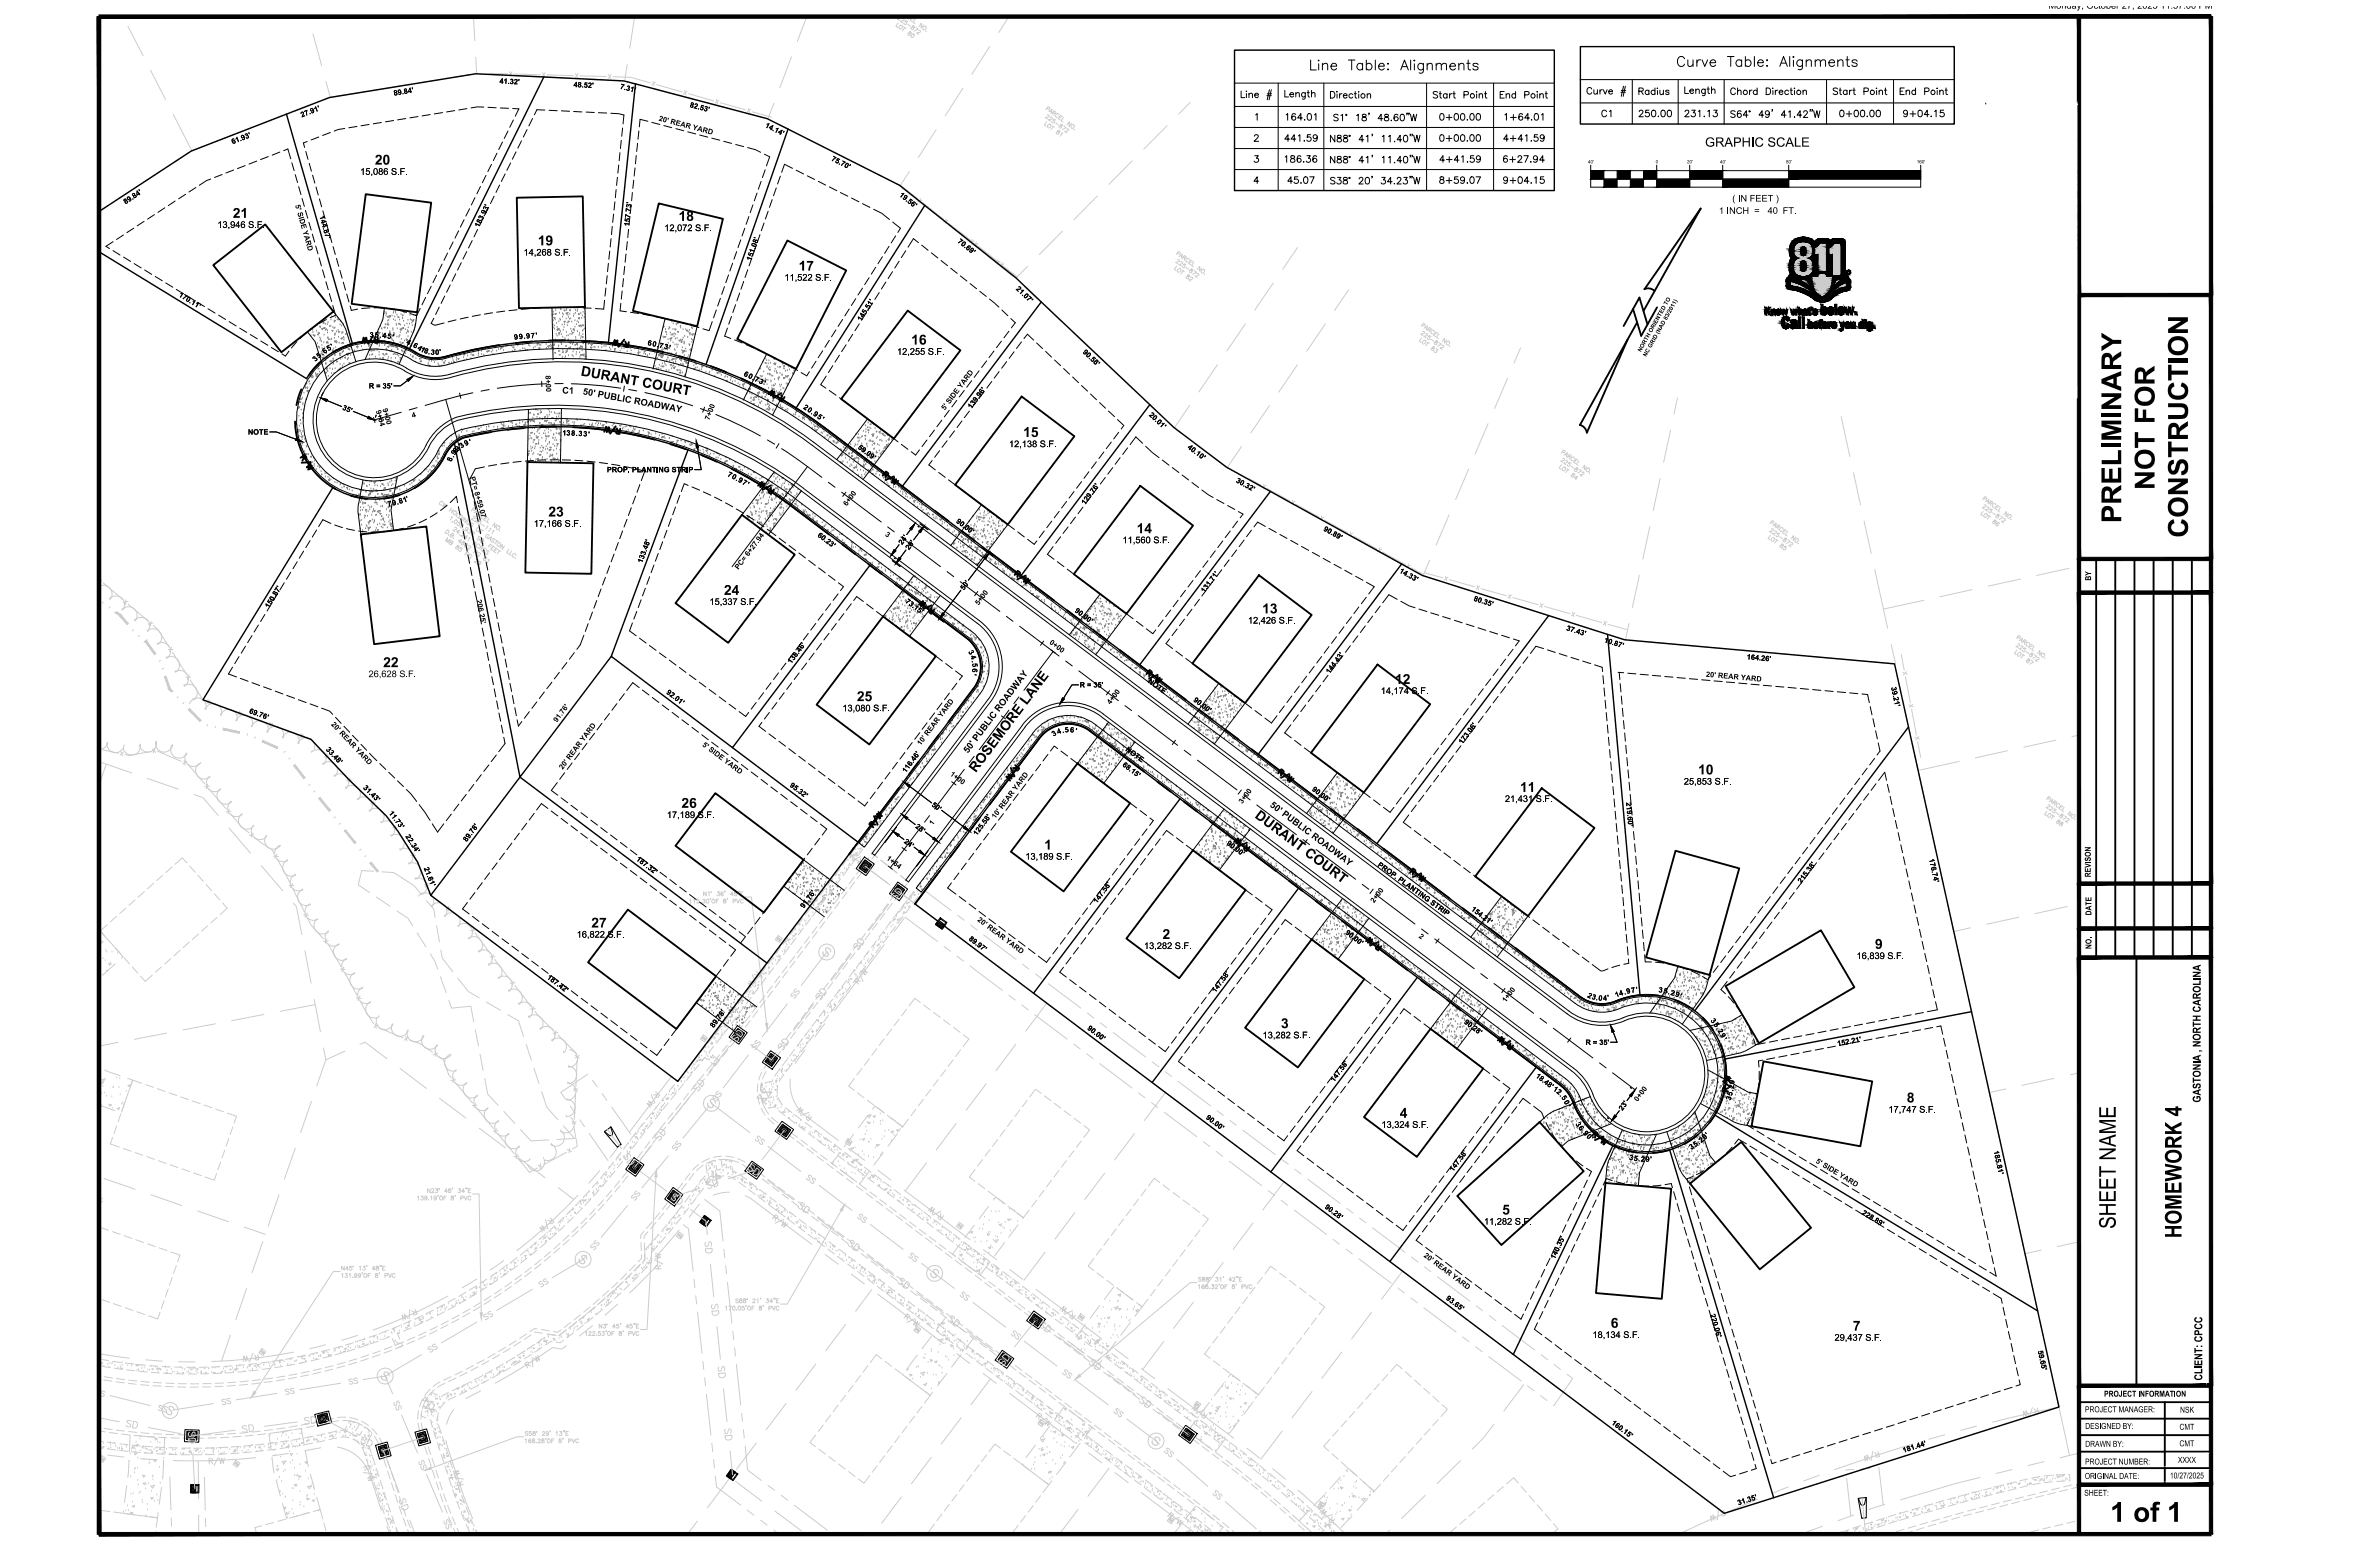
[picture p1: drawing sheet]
<svg xmlns="http://www.w3.org/2000/svg" width="914mm" height="603mm" viewBox="0 0 914 603" stroke-linecap="round" stroke-linejoin="round" font-family="sans-serif">
<defs><g id="words">
<g font-size="10.6">
<text x="829.2" y="188.6" transform="rotate(-90 829.2 188.6)">NOT FOR</text>
<text x="816.4" y="201.4" transform="rotate(-90 816.4 201.4)">PRELIMINARY</text>
<text x="842" y="207" transform="rotate(-90 842 207)">CONSTRUCTION</text>
<text x="812.1" y="585.9">1 of 1</text>
</g>
<g font-size="8.9">
<text x="814.2" y="473" transform="rotate(-90 814.2 473)">SHEET NAME</text>
<text x="839.6" y="476.7" transform="rotate(-90 839.6 476.7)">HOMEWORK 4</text>
</g>
<g font-size="5.6" fill="#ccc">
<text x="315.8" y="367" transform="rotate(36 315.8 367)">S</text>
<text x="271.4" y="425.2" transform="rotate(36 271.4 425.2)">S</text>
<text x="222" y="485.4" transform="rotate(36 222 485.4)">S</text>
<text x="357.3" y="490.7" transform="rotate(35 357.3 490.7)">S</text>
<text x="145.9" y="530.2" transform="rotate(36 145.9 530.2)">S</text>
<text x="63.1" y="543.5" transform="rotate(36 63.1 543.5)">S</text>
<text x="442.6" y="555.3" transform="rotate(36 442.6 555.3)">S</text>
</g>
<g font-size="5.3">
<text x="144.3" y="63.4">20</text>
<text x="89.6" y="83.9">21</text>
<text x="261.1" y="85">18</text>
<text x="207" y="94.4">19</text>
<text x="307.3" y="104.2">17</text>
<text x="350.6" y="132.7">16</text>
<text x="223.4" y="144.5" transform="rotate(10 223.4 144.5)">DURANT COURT</text>
<text x="393.7" y="168.2">15</text>
<text x="211" y="198.8">23</text>
<text x="437.4" y="205.3">14</text>
<text x="278.6" y="229">24</text>
<text x="485.7" y="236.1">13</text>
<text x="147.5" y="256.8">22</text>
<text x="536.9" y="263.3">12</text>
<text x="329.8" y="269.9">25</text>
<text x="375.5" y="297.6" transform="rotate(-53 375.5 297.6)">ROSEMORE LANE</text>
<text x="653.5" y="298.1">10</text>
<text x="585" y="304.9">11</text>
<text x="262.3" y="311">26</text>
<text x="482.6" y="314.5" transform="rotate(37 482.6 314.5)">DURANT COURT</text>
<text x="401.9" y="327.1">1</text>
<text x="227.5" y="357.1">27</text>
<text x="447.4" y="361.5">2</text>
<text x="721.6" y="365.3">9</text>
<text x="493" y="395.8">3</text>
<text x="733.8" y="424.4">8</text>
<text x="538.7" y="430.3">4</text>
<text x="578.1" y="467.6">5</text>
<text x="619.9" y="511.2">6</text>
<text x="713.1" y="512.3">7</text>
</g>
<text font-size="5" x="656.2" y="56.5">GRAPHIC SCALE</text>
<g font-size="4.3">
<text x="846.9" y="424.5" transform="rotate(-90 846.9 424.5)">GASTONIA , NORTH CAROLINA</text>
<text x="847.6" y="531.5" transform="rotate(-90 847.6 531.5)">CLIENT: CPCC</text>
</g>
<g font-size="3.5">
<text x="788.4" y="3.3">Monday, October 27, 2025 11:57:00 PM</text>
<text x="138.6" y="67.3">15,086 S.F.</text>
<text x="666.7" y="77.6">( IN FEET )</text>
<text x="661.5" y="82.3">1 INCH =</text>
<text x="680.3" y="82.3">40 FT.</text>
<text x="83.7" y="87.8">13,946 S.F.</text>
<text x="255.7" y="89">12,072 S.F.</text>
<text x="201.5" y="98.4">14,268 S.F.</text>
<text x="301.9" y="108">11,522 S.F.</text>
<text x="345.2" y="136.6">12,255 S.F.</text>
<text x="216.4" y="151.5" transform="rotate(1 216.4 151.5)">C1</text>
<text x="224.2" y="151.8" transform="rotate(11 224.2 151.8)">50' PUBLIC ROADWAY</text>
<text x="388.3" y="172.1">12,138 S.F.</text>
<text x="205.4" y="202.8">17,166 S.F.</text>
<text x="432" y="209.1">11,560 S.F.</text>
<text x="273" y="232.9">15,337 S.F.</text>
<text x="480.2" y="240.1">12,426 S.F.</text>
<text x="141.8" y="260.7">26,628 S.F.</text>
<text x="531.4" y="267.2">14,174 S.F.</text>
<text x="324.2" y="273.9">13,080 S.F.</text>
<text x="372.5" y="290.2" transform="rotate(-53 372.5 290.2)">50' PUBLIC ROADWAY</text>
<text x="648" y="302">25,853 S.F.</text>
<text x="488.5" y="310.3" transform="rotate(37 488.5 310.3)">50' PUBLIC ROADWAY</text>
<text x="579.2" y="308.7">21,431 S.F.</text>
<text x="256.6" y="314.9">17,189 S.F.</text>
<text x="394.6" y="330.9">13,189 S.F.</text>
<text x="221.9" y="360.9">16,822 S.F.</text>
<text x="440.3" y="365.3">13,282 S.F.</text>
<text x="714.5" y="369.2">16,839 S.F.</text>
<text x="485.9" y="399.7">13,282 S.F.</text>
<text x="726.7" y="428.3">17,747 S.F.</text>
<text x="531.6" y="434.2">13,324 S.F.</text>
<text x="571.1" y="471.5">11,282 S.F.</text>
<text x="612.9" y="515.1">18,134 S.F.</text>
<text x="706" y="516.1">29,437 S.F.</text>
</g>
<g font-size="3.2">
<text x="804.8" y="223.6" transform="rotate(-90 804.8 223.6)">BY</text>
<text x="804.6" y="337.7" transform="rotate(-90 804.6 337.7)">REVISON</text>
<text x="804.9" y="352.4" transform="rotate(-90 804.9 352.4)">DATE</text>
<text x="804.9" y="365.4" transform="rotate(-90 804.9 365.4)">NO.</text>
<text x="809.8" y="537.7">PROJECT INFORMATION</text>
<text x="802.4" y="543.7">PROJECT MANAGER:</text>
<text x="839" y="543.9">NSK</text>
<text x="802.5" y="550.1">DESIGNED BY:</text>
<text x="838.8" y="550.4">CMT</text>
<text x="802.5" y="557">DRAWN BY:</text>
<text x="838.8" y="556.8">CMT</text>
<text x="802.4" y="563.8">PROJECT NUMBER:</text>
<text x="838.2" y="563.2">XXXX</text>
<text x="802.3" y="569.3">ORIGINAL DATE:</text>
<text x="835.1" y="569.2">10/27/2025</text>
<text x="802.1" y="575.8">SHEET:</text>
</g>
<g font-size="2.8">
<text x="192.2" y="32.1" transform="rotate(3 192.2 32.1)">41.32'</text>
<text x="220.7" y="33.5" transform="rotate(3 220.7 33.5)">48.52'</text>
<text x="238.5" y="34.1" transform="rotate(15 238.5 34.1)">7.31'</text>
<text x="151.6" y="36.8" transform="rotate(-9 151.6 36.8)">89.84'</text>
<text x="265.3" y="41.2" transform="rotate(14 265.3 41.2)">82.53'</text>
<text x="116.1" y="45.2" transform="rotate(-21 116.1 45.2)">27.91'</text>
<text x="253.4" y="46.4" transform="rotate(15 253.4 46.4)">20' REAR YARD</text>
<text x="294.3" y="48.9" transform="rotate(27 294.3 48.9)">14.14'</text>
<text x="89.5" y="55.5" transform="rotate(-21 89.5 55.5)">61.93'</text>
<text x="319.7" y="61.7" transform="rotate(27 319.7 61.7)">75.70'</text>
<text x="345.9" y="75.4" transform="rotate(39 345.9 75.4)">19.56'</text>
<text x="48.3" y="78.7" transform="rotate(-33 48.3 78.7)">89.84'</text>
<text x="113.5" y="79" transform="rotate(74 113.5 79)">5' SIDE YARD</text>
<text x="122.9" y="83.3" transform="rotate(74 122.9 83.3)">144.87'</text>
<text x="184.3" y="87.7" transform="rotate(-64 184.3 87.7)">183.93'</text>
<text x="242.1" y="87.2" transform="rotate(-84 242.1 87.2)">157.73'</text>
<text x="368.4" y="93.2" transform="rotate(38 368.4 93.2)">70.69'</text>
<text x="289.1" y="100.6" transform="rotate(-71 289.1 100.6)">151.08'</text>
<text x="390.8" y="111.4" transform="rotate(43 390.8 111.4)">21.07'</text>
<text x="68.6" y="114" transform="rotate(31 68.6 114)">170.11'</text>
<text x="331.4" y="123.9" transform="rotate(-58 331.4 123.9)">145.51'</text>
<text x="142.3" y="129.9" transform="rotate(-3 142.3 129.9)">3</text>
<text x="144.1" y="129.9">5</text>
<text x="146" y="130" transform="rotate(6 146 130)">.4</text>
<text x="148.9" y="130.3" transform="rotate(9 148.9 130.3)">5</text>
<text x="150.7" y="130.6" transform="rotate(14 150.7 130.6)">'</text>
<text x="197.9" y="130.8" transform="rotate(-6 197.9 130.8)">99.9</text>
<text x="204.3" y="130.2" transform="rotate(-5 204.3 130.2)">7</text>
<text x="206.2" y="130.1" transform="rotate(-4 206.2 130.1)">'</text>
<text x="124.1" y="136.9" transform="rotate(-39 124.1 136.9)">.</text>
<text x="124.8" y="136.3" transform="rotate(-37 124.8 136.3)">6</text>
<text x="126.4" y="135.3" transform="rotate(-34 126.4 135.3)">5</text>
<text x="128" y="134.3" transform="rotate(-30 128 134.3)">'</text>
<text x="156.2" y="132.4" transform="rotate(24 156.2 132.4)">4</text>
<text x="157.9" y="133.1" transform="rotate(28 157.9 133.1)">.</text>
<text x="158.7" y="133.5" transform="rotate(27 158.7 133.5)">6</text>
<text x="160.4" y="134.5" transform="rotate(31 160.4 134.5)">4</text>
<text x="162" y="135.5" transform="rotate(35 162 135.5)">'</text>
<text x="163" y="135.8" transform="rotate(20 163 135.8)">8</text>
<text x="164.6" y="136.3" transform="rotate(13 164.6 136.3)">.</text>
<text x="165.6" y="136.4" transform="rotate(8 165.6 136.4)">3</text>
<text x="167.5" y="136.6">0</text>
<text x="169.3" y="136.5" transform="rotate(-11 169.3 136.5)">'</text>
<text x="249.1" y="132.8" transform="rotate(11 249.1 132.8)">6</text>
<text x="250.9" y="133.2" transform="rotate(13 250.9 133.2)">0.</text>
<text x="253.6" y="133.8" transform="rotate(12 253.6 133.8)">7</text>
<text x="255.4" y="134.2" transform="rotate(13 255.4 134.2)">3</text>
<text x="257.2" y="134.7" transform="rotate(15 257.2 134.7)">'</text>
<text x="416.5" y="135.8" transform="rotate(43 416.5 135.8)">90.58'</text>
<text x="121.4" y="139.4" transform="rotate(-46 121.4 139.4)">3</text>
<text x="122.7" y="138.1" transform="rotate(-42 122.7 138.1)">5</text>
<text x="141.9" y="149.6">R = 35'</text>
<text x="209.9" y="144.6" transform="rotate(87 209.9 144.6)">8+00</text>
<text x="286" y="144.6" transform="rotate(24 286 144.6)">6</text>
<text x="287.7" y="145.4" transform="rotate(25 287.7 145.4)">0.</text>
<text x="290.2" y="146.6" transform="rotate(27 290.2 146.6)">73'</text>
<text x="131.6" y="157.6" transform="rotate(23 131.6 157.6)">35'</text>
<text x="144.6" y="158.2" transform="rotate(74 144.6 158.2)">9+04</text>
<text x="147.2" y="157.5" transform="rotate(74 147.2 157.5)">9+00</text>
<text x="158.7" y="160.9" transform="rotate(-16 158.7 160.9)">4</text>
<text x="273" y="161.9" transform="rotate(-69 273 161.9)">7+00</text>
<text x="308.9" y="157.2" transform="rotate(33 308.9 157.2)">2</text>
<text x="310.5" y="158.2" transform="rotate(34 310.5 158.2)">0</text>
<text x="311.9" y="159.2" transform="rotate(36 311.9 159.2)">.</text>
<text x="312.8" y="159.8" transform="rotate(34 312.8 159.8)">95</text>
<text x="315.8" y="161.9" transform="rotate(35 315.8 161.9)">'</text>
<text x="363.6" y="158.1" transform="rotate(-53 363.6 158.1)">5' SIDE YARD</text>
<text x="373.8" y="157.5" transform="rotate(-53 373.8 157.5)">139.96'</text>
<text x="442" y="159.9" transform="rotate(43 442 159.9)">20.01'</text>
<text x="95.4" y="167.3">NOTE</text>
<text x="216.4" y="167.6" transform="rotate(2 216.4 167.6)">138</text>
<text x="221.5" y="167.8" transform="rotate(3 221.5 167.8)">.3</text>
<text x="224.4" y="167.9" transform="rotate(5 224.4 167.9)">3</text>
<text x="176.8" y="173.4" transform="rotate(-39 176.8 173.4)">.</text>
<text x="177.5" y="172.7" transform="rotate(-35 177.5 172.7)">'</text>
<text x="177.5" y="172.7" transform="rotate(-35 177.5 172.7)">3</text>
<text x="179.2" y="171.7" transform="rotate(-25 179.2 171.7)">9</text>
<text x="180.9" y="171.1" transform="rotate(-14 180.9 171.1)">'</text>
<text x="226.2" y="168.1" transform="rotate(7 226.2 168.1)">'</text>
<text x="329.9" y="172.6" transform="rotate(37 329.9 172.6)">59.09'</text>
<text x="456.8" y="172.5" transform="rotate(37 456.8 172.5)">40.10'</text>
<text x="173.8" y="177.8" transform="rotate(-72 173.8 177.8)">8</text>
<text x="174.5" y="176.3" transform="rotate(-61 174.5 176.3)">.</text>
<text x="175" y="175.4" transform="rotate(-56 175 175.4)">9</text>
<text x="175.6" y="174.6" transform="rotate(-52 175.6 174.6)">6</text>
<text x="180.8" y="183.7" transform="rotate(74 180.8 183.7)">PT= 8+59.07</text>
<text x="233.6" y="181.8">PROP. PLANTING STRIP</text>
<text x="279.8" y="183.3" transform="rotate(27 279.8 183.3)">70</text>
<text x="283" y="184.9" transform="rotate(29 283 184.9)">.97</text>
<text x="475.5" y="185.5" transform="rotate(29 475.5 185.5)">30.32'</text>
<text x="287.1" y="187.2" transform="rotate(30 287.1 187.2)">'</text>
<text x="149.3" y="195.1" transform="rotate(-9 149.3 195.1)">7</text>
<text x="151.1" y="194.7" transform="rotate(-12 151.1 194.7)">9</text>
<text x="152.8" y="194.3" transform="rotate(-16 152.8 194.3)">.</text>
<text x="153.8" y="194" transform="rotate(-17 153.8 194)">8</text>
<text x="155.4" y="193.5" transform="rotate(-19 155.4 193.5)">1</text>
<text x="156.8" y="193" transform="rotate(-25 156.8 193)">'</text>
<text x="325.8" y="195" transform="rotate(-53 325.8 195)">6+00</text>
<text x="417.5" y="194.5" transform="rotate(-53 417.5 194.5)">129.76'</text>
<text x="367.8" y="201" transform="rotate(37 367.8 201)">90.00'</text>
<text x="314.5" y="206.4" transform="rotate(37 314.5 206.4)">60.23'</text>
<text x="340.4" y="206.1" transform="rotate(37 340.4 206.1)">3</text>
<text x="347.1" y="209.9" transform="rotate(-53 347.1 209.9)">24'</text>
<text x="509.1" y="204.2" transform="rotate(29 509.1 204.2)">90.89'</text>
<text x="349.8" y="211.9" transform="rotate(-54 349.8 211.9)">28'</text>
<text x="247.1" y="216.9" transform="rotate(-70 247.1 216.9)">133.48'</text>
<text x="284.1" y="219.5" transform="rotate(-53 284.1 219.5)">PC= 6+27.94</text>
<text x="538.4" y="220.3" transform="rotate(29 538.4 220.3)">14.33'</text>
<text x="370.9" y="227.4" transform="rotate(-53 370.9 227.4)">50'</text>
<text x="183.3" y="231" transform="rotate(79 183.3 231)">206.25'</text>
<text x="348.3" y="231.9" transform="rotate(37 348.3 231.9)">73.15'</text>
<text x="376.6" y="233.2" transform="rotate(-53 376.6 233.2)">5+00</text>
<text x="463.5" y="228.4" transform="rotate(-53 463.5 228.4)">131.71'</text>
<text x="567" y="231.3" transform="rotate(17 567 231.3)">80.35'</text>
<text x="103.5" y="234.3" transform="rotate(-59 103.5 234.3)">150.87'</text>
<text x="413.4" y="235.5" transform="rotate(37 413.4 235.5)">90.00'</text>
<text x="602.6" y="242.6" transform="rotate(18 602.6 242.6)">37.43'</text>
<text x="372.5" y="251" transform="rotate(58 372.5 251)">3</text>
<text x="403.7" y="247.7" transform="rotate(37 403.7 247.7)">0+00</text>
<text x="617.2" y="247.2" transform="rotate(17 617.2 247.2)">10.87'</text>
<text x="304.5" y="255.7" transform="rotate(-53 304.5 255.7)">138.46'</text>
<text x="373.4" y="252.7" transform="rotate(68 373.4 252.7)">4</text>
<text x="373.9" y="254.4" transform="rotate(77 373.9 254.4)">.</text>
<text x="374.1" y="255.4" transform="rotate(84 374.1 255.4)">5</text>
<text x="374.2" y="257.3" transform="rotate(93 374.2 257.3)">6</text>
<text x="672.2" y="253.8" transform="rotate(5 672.2 253.8)">164.26'</text>
<text x="373.9" y="259.1" transform="rotate(104 373.9 259.1)">'</text>
<text x="441.6" y="262.6" transform="rotate(36 441.6 262.6)">NOTE</text>
<text x="511.6" y="259.5" transform="rotate(-53 511.6 259.5)">144.43'</text>
<text x="656.5" y="260.5" transform="rotate(5 656.5 260.5)">20' REAR YARD</text>
<text x="256.2" y="266.9" transform="rotate(37 256.2 266.9)">92.01'</text>
<text x="415.5" y="264.6">R = 35'</text>
<text x="459.1" y="269.8" transform="rotate(37 459.1 269.8)">90.00'</text>
<text x="727.8" y="264.6" transform="rotate(77 727.8 264.6)">39.21'</text>
<text x="95.7" y="274.4" transform="rotate(20 95.7 274.4)">69.76'</text>
<text x="427.3" y="271.4" transform="rotate(-53 427.3 271.4)">4+00</text>
<text x="127.3" y="279" transform="rotate(47 127.3 279)">20' REAR YARD</text>
<text x="214.3" y="278.2" transform="rotate(-53 214.3 278.2)">91.76'</text>
<text x="409.8" y="282" transform="rotate(-6 409.8 282)">5</text>
<text x="411.7" y="281.9" transform="rotate(5 411.7 281.9)">6</text>
<text x="270.1" y="287" transform="rotate(37 270.1 287)">5' SIDE YARD</text>
<text x="354.3" y="287.1" transform="rotate(-53 354.3 287.1)">10' REAR YARD</text>
<text x="405.4" y="283.6" transform="rotate(-31 405.4 283.6)">3</text>
<text x="407.2" y="282.7" transform="rotate(-22 407.2 282.7)">4</text>
<text x="408.9" y="282.2" transform="rotate(-13 408.9 282.2)">.</text>
<text x="413.6" y="282.2" transform="rotate(14 413.6 282.2)">'</text>
<text x="562.7" y="286.7" transform="rotate(-53 562.7 286.7)">173.06'</text>
<text x="125.3" y="288.7" transform="rotate(47 125.3 288.7)">33.48'</text>
<text x="432.9" y="288.9" transform="rotate(35 432.9 288.9)">NOTE</text>
<text x="216.5" y="296.4" transform="rotate(-53 216.5 296.4)">20' REAR YARD</text>
<text x="348.6" y="297.7" transform="rotate(-53 348.6 297.7)">116.46'</text>
<text x="365.4" y="298.4" transform="rotate(37 365.4 298.4)">1+00</text>
<text x="431.8" y="294.8" transform="rotate(37 431.8 294.8)">68.15'</text>
<text x="139.6" y="303.4" transform="rotate(44 139.6 303.4)">31.43'</text>
<text x="303.8" y="302.7" transform="rotate(37 303.8 302.7)">95.32'</text>
<text x="504.7" y="304.2" transform="rotate(37 504.7 304.2)">90.00'</text>
<text x="358.4" y="310.2" transform="rotate(37 358.4 310.2)">50'</text>
<text x="478" y="309.6" transform="rotate(-53 478 309.6)">3+00</text>
<text x="625.8" y="308.9" transform="rotate(85 625.8 308.9)">219.60'</text>
<text x="149.5" y="313.1" transform="rotate(53 149.5 313.1)">11.73'</text>
<text x="358.9" y="317.9" transform="rotate(-53 358.9 317.9)">1</text>
<text x="382.9" y="315.3" transform="rotate(-53 382.9 315.3)">10' REAR YARD</text>
<text x="156" y="322" transform="rotate(57 156 322)">22.34'</text>
<text x="352" y="318.5" transform="rotate(37 352 318.5)">28'</text>
<text x="375.9" y="321.9" transform="rotate(-53 375.9 321.9)">125.58'</text>
<text x="179.6" y="324.3" transform="rotate(-53 179.6 324.3)">89.78'</text>
<text x="347.7" y="324.3" transform="rotate(36 347.7 324.3)">24'</text>
<text x="471.9" y="325" transform="rotate(37 471.9 325)">90.00'</text>
<text x="163.1" y="334.2" transform="rotate(68 163.1 334.2)">21.61'</text>
<text x="244.6" y="331.1" transform="rotate(37 244.6 331.1)">187.32'</text>
<text x="341" y="330.8" transform="rotate(37 341 330.8)">1+64</text>
<text x="530" y="333.3" transform="rotate(36 530 333.3)">PROP. PLANTING STRIP</text>
<text x="742.4" y="330.8" transform="rotate(78 742.4 330.8)">176.74'</text>
<text x="693.2" y="340.2" transform="rotate(-53 693.2 340.2)">215.38'</text>
<text x="422.1" y="347.9" transform="rotate(-53 422.1 347.9)">147.58'</text>
<text x="528.8" y="347.8" transform="rotate(-53 528.8 347.8)">2+00</text>
<text x="309.3" y="349.8" transform="rotate(-53 309.3 349.8)">91.76'</text>
<text x="566" y="350.4" transform="rotate(37 566 350.4)">154.21'</text>
<text x="376" y="354.4" transform="rotate(37 376 354.4)">20' REAR YARD</text>
<text x="517.6" y="359.4" transform="rotate(37 517.6 359.4)">90.00'</text>
<text x="372.6" y="361.8" transform="rotate(37 372.6 361.8)">89.97'</text>
<text x="545.8" y="360.8" transform="rotate(36 545.8 360.8)">2</text>
<text x="210.3" y="376.6" transform="rotate(37 210.3 376.6)">187.42'</text>
<text x="467.7" y="382.3" transform="rotate(-53 467.7 382.3)">147.58'</text>
<text x="610.7" y="383.8" transform="rotate(27 610.7 383.8)">2</text>
<text x="623.4" y="383.5" transform="rotate(-19 623.4 383.5)">4</text>
<text x="625.1" y="382.9" transform="rotate(-16 625.1 382.9)">.</text>
<text x="626.1" y="382.7" transform="rotate(-14 626.1 382.7)">9</text>
<text x="627.9" y="382.3" transform="rotate(-9 627.9 382.3)">7</text>
<text x="629.7" y="382" transform="rotate(-7 629.7 382)">'</text>
<text x="638.2" y="382" transform="rotate(9 638.2 382)">3</text>
<text x="640" y="382.3" transform="rotate(13 640 382.3)">5</text>
<text x="641.7" y="382.7" transform="rotate(16 641.7 382.7)">.2</text>
<text x="644.5" y="383.5" transform="rotate(20 644.5 383.5)">9</text>
<text x="579.5" y="386" transform="rotate(-53 579.5 386)">1+00</text>
<text x="612.4" y="384.5" transform="rotate(19 612.4 384.5)">3</text>
<text x="614" y="385" transform="rotate(12 614 385)">.</text>
<text x="615" y="385.1" transform="rotate(6 615 385.1)">0</text>
<text x="616.9" y="385.2" transform="rotate(-3 616.9 385.2)">4</text>
<text x="618.8" y="385" transform="rotate(-11 618.8 385)">'</text>
<text x="622" y="384" transform="rotate(-20 622 384)">1</text>
<text x="646.2" y="384.2" transform="rotate(23 646.2 384.2)">'</text>
<text x="274.6" y="395.9" transform="rotate(-53 274.6 395.9)">89.78'</text>
<text x="563.3" y="393.8" transform="rotate(37 563.3 393.8)">90.28'</text>
<text x="658.2" y="393" transform="rotate(52 658.2 393)">3</text>
<text x="659.3" y="394.4" transform="rotate(54 659.3 394.4)">5</text>
<text x="660.4" y="395.9" transform="rotate(58 660.4 395.9)">.2</text>
<text x="418.3" y="396.2" transform="rotate(37 418.3 396.2)">90.00'</text>
<text x="661.8" y="398.4" transform="rotate(61 661.8 398.4)">9</text>
<text x="662.6" y="400.1" transform="rotate(68 662.6 400.1)">'</text>
<text x="610.2" y="402.3">R = 35'</text>
<text x="707.3" y="402.7" transform="rotate(-11 707.3 402.7)">152.21'</text>
<text x="513.4" y="416.7" transform="rotate(-53 513.4 416.7)">147.58'</text>
<text x="590.8" y="414.6" transform="rotate(37 590.8 414.6)">18.48'</text>
<text x="597.5" y="419.7" transform="rotate(31 597.5 419.7)">1</text>
<text x="667.1" y="419.3" transform="rotate(-81 667.1 419.3)">2</text>
<text x="667.4" y="417.4" transform="rotate(-84 667.4 417.4)">9</text>
<text x="667.6" y="415.6" transform="rotate(-86 667.6 415.6)">'</text>
<text x="598.8" y="420.6" transform="rotate(38 598.8 420.6)">2</text>
<text x="600.1" y="421.8" transform="rotate(49 600.1 421.8)">.</text>
<text x="600.8" y="422.5" transform="rotate(53 600.8 422.5)">5</text>
<text x="601.7" y="424.1" transform="rotate(63 601.7 424.1)">0</text>
<text x="602.4" y="425.8" transform="rotate(75 602.4 425.8)">'</text>
<text x="630.2" y="424.2" transform="rotate(-53 630.2 424.2)">0+00</text>
<text x="666" y="423.8" transform="rotate(-72 666 423.8)">3</text>
<text x="666.5" y="422" transform="rotate(-76 666.5 422)">5</text>
<text x="667" y="420.3" transform="rotate(-77 667 420.3)">.</text>
<text x="463.9" y="430.6" transform="rotate(37 463.9 430.6)">90.00'</text>
<text x="624.3" y="427.8" transform="rotate(-54 624.3 427.8)">23'</text>
<text x="606.2" y="432.8" transform="rotate(55 606.2 432.8)">3</text>
<text x="607.3" y="434.3" transform="rotate(52 607.3 434.3)">6</text>
<text x="608.4" y="435.7" transform="rotate(49 608.4 435.7)">.</text>
<text x="609.1" y="436.4" transform="rotate(47 609.1 436.4)">9</text>
<text x="610.4" y="437.7" transform="rotate(44 610.4 437.7)">0</text>
<text x="657.4" y="437.7" transform="rotate(-43 657.4 437.7)">'</text>
<text x="611.7" y="439" transform="rotate(40 611.7 439)">'</text>
<text x="650.8" y="442.7" transform="rotate(-31 650.8 442.7)">3</text>
<text x="652.4" y="441.7" transform="rotate(-33 652.4 441.7)">5</text>
<text x="653.8" y="440.7" transform="rotate(-39 653.8 440.7)">.</text>
<text x="654.6" y="440.1" transform="rotate(-38 654.6 440.1)">2</text>
<text x="656.1" y="438.9" transform="rotate(-42 656.1 438.9)">9</text>
<text x="767.2" y="443.1" transform="rotate(78 767.2 443.1)">185.81'</text>
<text x="626.8" y="446.4" transform="rotate(11 626.8 446.4)">3</text>
<text x="628.6" y="446.8" transform="rotate(9 628.6 446.8)">5</text>
<text x="630.4" y="447.1" transform="rotate(6 630.4 447.1)">.</text>
<text x="631.4" y="447.2" transform="rotate(5 631.4 447.2)">2</text>
<text x="633.3" y="447.2">9</text>
<text x="635.1" y="447.2" transform="rotate(-4 635.1 447.2)">'</text>
<text x="698.6" y="447.5" transform="rotate(31 698.6 447.5)">5' SIDE YARD</text>
<text x="559.2" y="451.2" transform="rotate(-53 559.2 451.2)">147.58'</text>
<text x="509.7" y="465" transform="rotate(37 509.7 465)">90.28'</text>
<text x="716.4" y="467.4" transform="rotate(31 716.4 467.4)">228.89'</text>
<text x="547.8" y="483.7" transform="rotate(37 547.8 483.7)">20' REAR YARD</text>
<text x="598.3" y="484.9" transform="rotate(-64 598.3 484.9)">140.35'</text>
<text x="556.3" y="500.2" transform="rotate(37 556.3 500.2)">93.65'</text>
<text x="658.1" y="506.1" transform="rotate(73 658.1 506.1)">220.06'</text>
<text x="784.2" y="520.1" transform="rotate(77 784.2 520.1)">59.65'</text>
<text x="620" y="548.1" transform="rotate(37 620 548.1)">160.15'</text>
<text x="732.6" y="559.3" transform="rotate(-18 732.6 559.3)">181.44'</text>
<text x="669" y="579.5" transform="rotate(-18 669 579.5)">31.35'</text>
</g>
<text font-size="2.2" x="631.5" y="135.6" transform="rotate(-61 631.5 135.6)">NORTH ORIENTED TO</text>
<g font-size="1.8">
<text x="611.1" y="62.9">40'</text>
<text x="637.2" y="62.9">0</text>
<text x="649.2" y="62.9">20'</text>
<text x="661.9" y="62.9">40'</text>
<text x="687.3" y="62.9">80'</text>
<text x="737.6" y="62.9">160'</text>
</g>
<text font-size="1.1" x="711.1" y="105.2">R</text>
</g></defs>
<g fill="none" stroke="#808080" stroke-width=".38">
<path d="M151.7 119.1h.1M152.2 120h.1M154.2 119.5h.1M156.4 119.8h.1M213.8 118.7h.1M213.9 119.6h.1M215.7 119.1h.1M215.9 119.3h.1M217.1 119.3l.5 .2-.4 .2zM218.1 119.5h.1M218.1 119h.1M219.4 119.6l.2-.3-.5 .1 .3 .2"/>
<path d="M221 118.6h.1M221.4 119.5h.1M222.1 119.9h.1M222.2 119.4h.1M224.8 118.2h.2M225 118.9h.1M225 119.1h.1M119.5 126.8h.1M119.6 129.3h.1M120.3 127.1h.1M120.4 128h.1M120.5 129.2h.1"/>
<path d="M120.8 129l.4 .1-.3 .2zM121 129.5h.1M121.7 125.3h.1M121.8 127.5h.1M121.8 133h.1M122.1 132.3h.1M122.2 128.7l.4-.1-.1 .3zM122.3 125.2h.1M122.5 128.2h.1M122.8 133.4l-.3 .2-.1-.3 .5 .1M122.9 128.4h.1M123.1 125.8h.1"/>
<path d="M123.1 130.1h.1M123.1 126h.1M123.2 131.2h.1M123.4 126.1h.1M123.4 130.7h.1M123.7 131.6h.1M124.2 123.6h.1M124.2 124.3l.5-.1-.2 .3zM124.4 124.1h.1M124.4 126.4l-.3 .5-.4-.4M124.5 124.2h.1M124.6 126.4l-.6 .1"/>
<path d="M124.7 129h.1M124.7 126.1l.5 .1-.4 .3zM125 138.3h.1M125.2 124.8h.1M125.3 127.2h.1M125.3 138.8h.1M125.6 126.9h.1M125.6 131.7l.5-.2-.2 .4zM125.7 122.5h.1M125.8 137.6l-.3 .5-.4-.4M125.9 125h.1M126 137.5l-.7 .2"/>
<path d="M126 127.3h.1M126 130.1h.1M126 128.2h.1M126.1 137.9h.1M126.2 124.2h.1M126.3 130.1h.1M126.3 130.4l.5 .2-.4 .2zM126.8 125.7h.1M127.3 125.6h.1M127.3 139.3l.2-.4-.5 .1 .3 .3M127.4 123.1h.1M127.4 130.9h.1"/>
<path d="M127.6 130.6h.1M127.6 121.9h.1M127.7 136.7h.1M127.8 120.4l-.2 .1M128 127.5l.2-.3-.5 .1 .3 .2M128.1 126.1h.1M128.2 139h.1M128.2 138.3h.1M128.4 139.9h.1M128.6 126.5h.1M128.6 124h.1M128.7 130.3h.1"/>
<path d="M128.8 123.9h.1M128.8 123.7l.3-.3-.4-.1 .1 .4M128.9 128.9h.1M128.9 129.1h.1M128.9 136.8h.1M128.9 126.3h.1M129 128.5h.1M129 135.8h.1M129.2 122.3h.1M129.2 133.8h.1M129.3 131.2l-.3 .5-.4-.4M129.5 127.8h.1"/>
<path d="M129.5 139l.5 .1-.4 .3zM129.5 138.6h.1M129.5 134.5l-.1 .4-.3-.2 .5-.2M129.5 131.1l-.7 .2M129.6 132h.1M129.7 131.7h.1M129.9 122.3h.1M130.1 127.2h.1M130.2 122.8l-.1 .3-.3-.2 .5-.1M130.3 129.8h.1M130.3 127.6l.4 .1-.3 .2zM130.3 135h.1"/>
<path d="M130.5 132.1h.1M130.6 136.3h.1M130.9 136.9h.1M130.9 125.1h.1M131 123.6h.1M131.1 138h.1M131.1 138.3h.1M131.1 136.4h.1M131.4 132.4h.1M131.4 125.5h.1M131.4 130.5l.3-.4-.5 .2 .3 .2M131.6 128.4h.1"/>
<path d="M131.7 128h.1M131.7 137.8h.1M131.7 135.8h.1M131.8 130.4h.1M132 128.1h.1M132 132.2l.3-.2-.5-.1 .2 .3M132.1 125h.1M132.1 135.3h.1M132.2 129.9h.1M132.4 131h.1M132.4 130.2h.1M133 137.5l-.1 .4-.3-.3 .5-.1"/>
<path d="M133.1 133.4h.1M133.1 128.7h.1M133.1 133.9h.1M133.4 133.6h.1M133.4 136.1l.5 .2-.3 .2zM133.5 136.1l.4 .4 .3-.5-.2 .3M133.5 136.1l.2 .3M133.7 138.5h.1M133.8 138.5h.1M133.9 136.9h.1M134 134.5h.1M134 138h.1"/>
<path d="M134.4 140h.1M134.4 136l-.7 .1M134.6 134.7h.1M134.6 139.9h.1M134.7 133.2l.3-.1-.1 .4zM135 136.8h.1M135 133.2l-.1 .3M136.3 135.2h.1M136.4 135h.1M137.4 133.6h.1M137.4 133.3l.4 .1-.3 .3zM137.5 134h.1"/>
<path d="M137.6 133.5h.1M139.1 133.4h.1M139.6 134.7h.1M140.2 132.6h.1M140.5 132v.1M141.8 133.4h.1M142.1 138.2h.1M142.1 133.1h.1M142.3 136.8h.1M142.3 133.7h.1M142.5 132.8h.1M142.5 135.1h.1"/>
<path d="M142.6 134.5l-.3 .5-.2-.3M142.8 134.4h.1M142.9 134.4l-.7 .1M142.9 134.7l.5 .2-.4 .2zM143.1 136.7h.1M143.4 136.6h.1M143.6 134.8l.5-.1-.2 .3zM144.5 137.5h.1M144.7 134.9h.1M145.2 132.7h.1M145.2 134.8h.1M145.5 134.7h.1"/>
<path d="M145.9 135.6h.1M145.9 136.7h.1M146 133.2h.1M146 132.3h.1M146.3 138.1h.1M146.5 125.6h.1M146.8 126.5h.1M146.9 131.9l.4 .1-.3 .3zM147 126.7h.1M147.1 132h.2M147.2 123.4h.1M147.3 131.5h.1"/>
<path d="M147.3 136.4h.1M147.4 138l-.3-.2 .5-.1-.2 .3M147.6 136.4h.1M147.7 120.5l.4 .1-.4 .3v-.2M147.8 136.9h.1M147.9 120.1h.1M147.9 131.8h.1M148 131.6h.1M148.1 133h.1M148.1 126.2l-.3-.2 .5-.1-.2 .4M148.3 125h.1M148.4 136.2l.5 .1-.4 .3z"/>
<path d="M148.5 121.6h.1M148.5 125h.1M148.5 120.4h.1M148.7 134.5h.1M148.7 134.6h.1M148.8 120.9h.1M148.8 134.7h.1M148.8 136.4h.1M149.1 126.4h.1M149.2 133.4l.4-.1-.1 .3zM149.2 124.8l.4 .1-.3 .2zM149.2 123.6h.1"/>
<path d="M149.3 138.4h.1M149.3 124.6h.1M149.4 137.5h.1M149.6 123.3h.1M149.7 121.7l-.3 .5-.4-.4M149.9 121.6l.4-.1-.1 .4zM149.9 121.7l-.7 .1M150 122.4h.1M150.1 135.3h.1M150.2 133.1h.1M150.5 139h.1M150.5 138h.1"/>
<path d="M150.7 135h.1M150.9 121.7h.1M151 132.9l-.3 .5-.4-.4M151.2 126.5h.1M151.2 127.1h.1M151.3 133.4h.1M151.3 132.8l-.7 .2M151.3 136.5h.1M151.4 120.6h.1M151.4 123.1h.1M151.5 120h.1M151.6 133.5h.1"/>
<path d="M151.8 136.3h.1M151.9 122h.1M152.1 123.5h.1M152.2 138h.1M152.3 136.5h.1M152.3 120.6h.1M152.4 133.4l.4 .1-.3 .2zM152.5 124.8h.1M152.6 125.3h.1M152.7 136.4l.4-.2-.1 .4zM152.7 129.8h.1M152.8 121.3h.1"/>
<path d="M152.9 126.5h.1M153 134.3h.1M153 139.4h.1M153.1 134.6h.1M153.1 122l.5 .1-.4 .2zM153.3 124.6l.5-.1-.2 .3zM153.4 139.5h.1M153.4 137.2h.1M153.5 129.8h.1M153.6 129.5h.1M153.6 133.1h.1M153.8 123.2h.1"/>
<path d="M153.9 129.2h.1M154 131.9h.1M154 137.7l.4 .1-.3 .2zM154 138.6h.1M154.1 128.1h.1M154.1 125.1h.1M154.3 127.3h.1M154.3 132.5h.1M154.3 121.2h.1M154.4 133h.1M154.5 130.6h.1M154.6 126.5l-.3 .5-.4-.3"/>
<path d="M154.6 135.1h.1M154.7 132l.5-.1-.2 .3zM154.7 126.2l.5 .2-.3 .2zM154.8 126.4l-.7 .2M154.9 121.7h.1M154.9 122.5h.1M154.9 122.6h.1M155.1 135.4h.1M155.1 121.5h.1M155.3 126.4h.1M155.3 123.7h.1M155.4 120.2l.5-.1-.2 .3z"/>
<path d="M155.6 120.3h.1M155.7 125.4h.1M156 126.9h.1M156 136.1h.1M156.3 135.2h.1M156.4 128.4h.1M156.6 124.7h.1M156.8 127.3h.1M157 123.3h.1M157.1 126.2h.1M157.2 127.5l-.1 .3M157.3 127.5l-.5 .1 .3 .2"/>
<path d="M157.6 124.8h.1M157.8 121.4h.1M157.9 123.1h.1M158 136.7h.1M158.1 120.1l-.3 .6-.4-.4M158.3 127.9h.1M158.3 123.3h.1M158.4 120.1l-.8 .1M158.5 124.4h.1M158.7 137.3h.1M158.7 123.4l.4 .1-.3 .2zM158.7 125.3h.1"/>
<path d="M158.9 137.7h.1M158.9 123.2l.4-.1-.1 .3zM159 137.3h.1M159.2 121.4h.1M159.3 127.3h.1M159.6 139.1l.3 .2M159.6 126.3h.1M159.7 125.3h.1M159.9 121.4h.1M160.1 138.1h.1M161.4 138.3h.1M161.7 139.4h.1"/>
<path d="M161.7 137.9l.4-.1-.1 .4zM161.8 139.2h.1M162.2 139.2h.1M164.8 140h.1M165.1 139h.1M166 139.1h.1M167.2 139.6h.1M170.2 139h.1M170.6 139.5l.5-.1-.2 .3zM171.4 139h.1M172.8 139.8h.1M173.8 139.7h.1"/>
<path d="M174.2 138h.1M174.4 138.9h.1M174.9 139.3l-.3 .2-.1-.4 .5 .2M175.6 138.7h.1M175.7 137.2h.1M175.7 137.9h.1M176.2 138.1l.5-.1-.2 .3zM176.3 136.8h.1M177 136.9h.1M178.4 137.7h.1M178.4 136.3l.5 .1-.3 .3zM178.6 138.7h.1"/>
<path d="M179.6 138.4h.1M179.9 135.8h.1M179.9 137h.1M181.3 136.6h.1M181.3 138.1h.1M181.7 136.7l.5-.1-.2 .3zM182.1 135.6h.1M182.3 136.9h.1M184.1 136.9h.1M184.1 135.5h.1M184.2 136.2h.1M185.3 136.5h.1"/>
<path d="M185.3 135.2h.1M186.2 136.7h.1M186.9 134.5h.1M187.5 135.5l.2-.4-.4 .2 .3 .2M187.9 134.9l.4 .1-.3 .3zM189.1 135.6h.1M189.6 135.1h.1M189.7 136.4h.1M190.6 133.9h.1M191.1 135.2h.1M191.9 134.5h.1M192.7 134.5h.1"/>
<path d="M193.1 134.1l-.3-.3 .5-.1-.2 .4M193.8 135h.1M193.8 133.6h.1M194.7 133.5h.1M195.1 133.3h.1M196.8 133.2h.1M197.2 135.3h.1M197.4 133.5l.4 .1-.3 .3zM198 134.8h.1M198.2 134.7h.1M198.6 132.7h.1M199.3 133.1h.1"/>
<path d="M200.2 134.9h.1M201.1 134.3h.1M201.1 132.8h.1M201.7 134.3h.1M202.2 134.7h.1M202.3 134.8v.1M203 134.7l-.1 .1M203.2 134.6l-.7 .1M203.5 133h.1M203.9 133.3h.1M205.3 134h.1M206 133.6h.1"/>
<path d="M206.7 132.2h.1M206.7 133h.1M206.8 132.2h.5l-.3 .3zM207.3 134l.5-.1-.2 .3zM207.7 132.9h.1M208.1 133h.1M208.7 132h.1M210.2 132.6h.1M210.3 134.1h.1M210.9 131.9h.1M211.4 133.1l-.3 .5-.4-.4M211.7 133.1l-.8 .1"/>
<path d="M211.8 132.8h.1M212 133.6h.1M212.3 133.2h.1M212.6 121.3h.1M212.8 125.2h.1M212.8 133.7h.1M212.8 133.7l-.4-.1 .1 .3M212.8 133.7l-.3 .2M212.9 126.2h.1M212.9 134.7h.1M212.9 132.6l.5-.1-.2 .3zM212.9 120.1h.1"/>
<path d="M212.9 123.5h.1M213 121.2h.1M213.1 133.1h.1M213.1 131.1h.1M213.1 122.2l.5 .1-.3 .3zM213.4 126.7h.1M213.4 125.5h.1M213.5 136h.1M213.6 120.8l.4-.1-.1 .4zM213.7 123.1h.1M213.7 130.9h.1M213.8 136h.1"/>
<path d="M214 128.7h.1M214 138h.3M214.2 124.5h.1M214.4 129.4h.1M214.4 126.1h.1M214.7 126.4l.5 .2-.4 .2zM214.8 134.3h.1M214.9 126.7l-.3 .6-.4-.4M215 135.3h.1M215 133.3h.1M215 128.2l.4-.1-.1 .3zM215.1 123.9h.1"/>
<path d="M215.1 129h.1M215.2 131.3h.1M215.2 126.7l-.7 .1M215.2 136.8h.1M215.3 120.6h.1M215.4 135.3h.1M215.4 127.3h.1M215.5 122.9h.1M215.6 136.7h.1M215.6 123.3h.1M215.7 127.7h.1M215.9 132h.1"/>
<path d="M216 128.8h.1M216.1 132.6h.1M216.3 137.9l-.1 .1M216.3 125.1h.1M216.3 130.8l.5 .1-.3 .2zM216.4 135.6l.4-.2-.1 .4zM216.4 137.5h.1M216.5 122h.1M216.5 120.8h.1M216.5 137.9l-.6 .1M216.6 129.8h.1M216.6 135h.1"/>
<path d="M216.7 127.1h.1M216.8 121.2h.1M217 126.1h.1M217 123.8l.5-.1-.2 .3zM217.2 125h.1M217.4 130.9h.1M217.4 137.9h.1M217.4 130.3h.1M217.6 137.4h.1M217.7 135.8h.1M217.8 133.4h.1M217.9 122.8h.1"/>
<path d="M217.9 135l.5 .2-.4 .2zM218 128h.1M218.1 135.7h.1M218.1 129.4h.1M218.3 124.4h.1M218.3 125.4h.1M218.4 134.9h.1M218.4 131.1h.5l-.2 .3zM218.5 120.4l-.3 .5-.4-.4M218.6 121.4h.1M218.7 123.6l.4 .1-.3 .3zM218.7 129.3h.1"/>
<path d="M218.7 130.9h.1M218.7 122.2h.1M218.7 120.3l-.7 .1M218.8 136.9h.1M219 134.2h.1M219.1 131.7l.4 .4M219.2 122.9h.1M219.2 131.7l.3 .4M219.3 121h.1M219.4 128.7h.1M219.5 133.9h.1M219.6 122.7h.1"/>
<path d="M219.7 126.7h.1M219.8 131.7l-.3 .4M219.8 131.5l-.3 .6M220 127.6h.1M220 124h.1M220.1 128.8h.1M220.1 131.5l-.7 .1M220.2 136.9h.1M220.3 127.9l.4 .1-.3 .3zM220.3 132.5h.1M220.5 135.5h.1M220.6 137.4h.1"/>
<path d="M220.7 121.8h.1M220.8 126.9h.1M220.8 131.5h.1M220.8 132h.1M220.9 134.7h.1M220.9 121h.1M220.9 126.7l-.1 .3-.3-.3h.5M221 127.5h.1M221.2 123.5h.1M221.3 125.9h.1M221.4 133h.1M221.4 120.6h.1"/>
<path d="M221.5 129.9h.1M221.6 130.8h.1M221.7 136.6h.1M221.8 135.7h.1M221.8 125h.1M221.8 132.2l.5 .1-.3 .2zM221.9 134.2l.3 .2M221.9 134.2l.2 .1M222.1 123.8h.1M222.2 127.7h.1M222.3 132.8h.1M222.3 134l-.1 .4"/>
<path d="M222.3 134l-.1 .3M222.4 134l-.5 .2M222.6 124.2h.1M222.6 120.8l.5 .1-.4 .3zM222.7 125.3l.4 .4M222.8 122.9h.1M222.8 122.6l.3-.3-.5 .1 .3 .2M222.9 129.2h.1M223 135.8h.1M223.1 128.4h.1M223.1 134h.1M223.2 137.5h.1"/>
<path d="M223.4 125.2l-.3 .5M223.4 133.6h.1M223.4 136.5l.5 .1-.3 .3zM223.5 130.4h.1M223.5 120.7h.1M223.6 125.9h.1M223.6 125.1l-.7 .2M223.6 129.6h.1M223.7 133.6h.1M223.9 122.6h.1M223.9 125.6h.1M224 135h.1"/>
<path d="M224.1 121.6h.1M224.2 133.6h.1M224.2 127.5h.1M224.2 125.1l.5 .1-.4 .2zM224.3 128.8h.1M224.4 120.2h.1M224.4 129.6l-.1 .4-.3-.2 .5-.2M224.5 132.3h.1M224.5 127h.1M224.7 136.4l-.3 .5-.4-.4M224.8 137.2h.1M224.8 122.3h.1"/>
<path d="M225 136.3l-.7 .1M225 126.6h.1M225.1 131.8h.1M225.1 138.2h.1M225.2 120.9h.1M225.5 137.1v.1M226.5 132.5h.1M226.9 132.1h.1M227.4 133.6l.4 .2-.3 .2zM227.4 133.9h.1M227.5 132.7l.4-.1-.2 .4zM228.6 133.7h.1"/>
<path d="M228.7 132.2h.1M229 133.8h.1M230.3 133.7h.1M231.4 132.6h.1M231.6 133.8h.1M232.5 134.9v.1M232.5 133.4h.1M233.2 134.8l-.2 .2M233.2 133.4h.1M233.4 134.7l-.7 .2M234.6 133.9h.1M235 134.5h.1"/>
<path d="M235.8 133.6h.1M236.4 135.3h.1M236.6 135h.1M236.9 134.2l-.5 .1 .3 .2 .2-.3M237.8 133.5h.1M238.7 135.2h.1M239.3 134.2h.1M240 133.5h.1M240.2 134.2h.1M241 133.4l.3 .4 .1-.3M241.4 135.4h.1M242.4 133.7l.4 .1-.3 .3z"/>
<path d="M242.4 133.7h.1M242.8 136.2h.1M242.9 135h.1M244.2 134.3h.1M245.4 135.8l.5-.1-.2 .4zM245.7 136.6h.1M245.7 134.4h.1M245.7 135.3h.1M246.3 135.8h.1M247.1 134.9h.1M247.8 136.2h.1M247.9 135.2l.5 .1-.4 .2z"/>
<path d="M248.4 136.4h.1M249.1 137h.1M249.2 137h.1M250 136.4h.1M250.6 135.2h.1M251.8 135.4h.1M252 135.9h.1M252.5 138.6h.1M252.9 138h.1M253.4 136.6l.5 .1-.4 .2zM254 136.6h.1M254.1 137.1h.1"/>
<path d="M254.2 136.3h.1M254.9 137.3l-.2 .4M254.9 136.5l-.3 .5-.4-.4M254.9 137.3l-.4 .1 .3 .3M255.1 136.4l-.6 .2M255.2 129.8h.1M255.2 137h.1M255.3 126.1h.1M255.5 130.1h.1M255.6 125.6l-.2 .3-.2-.2M255.6 125.5l-.4 .1M255.8 129.5l.4 .1-.3 .2z"/>
<path d="M256.1 123.2h.1M256.1 126.9h.1M256.2 127.9h.1M256.5 128.1h.1M256.5 128.9h.1M256.6 138.7h.1M256.8 123.1h.1M257 136h.1M257 137.8h.1M257.1 130.7h.1M257.3 126.7h.1M257.5 136.2h.1"/>
<path d="M257.6 126.1h.1M257.8 126.4h.1M257.9 128.2h.1M258.2 136.7h.1M258.3 136.2h.1M258.3 129h.1M258.4 130.1l-.3 .5-.4-.4M258.6 124h.1M258.6 138.7h.1M258.6 128.7l.4-.2-.1 .4zM258.7 130l-.7 .2M259 126.8h.1"/>
<path d="M259.1 124.7h.1M259.1 138.4l.3-.2-.4-.2 .1 .4M259.4 129.6h.1M259.5 128.5h.1M259.5 136.8h.1M259.6 134.5h.1M259.7 126.6l.5 .1-.4 .3zM259.8 132.8h.1M259.8 135h.1M259.9 130.5h.1M260 128.8h.1M260 136l.4-.1-.1 .4z"/>
<path d="M260.1 138.3h.1M260.2 124.8h.1M260.4 125h.1M260.5 132.8h.1M260.5 137.9h.1M260.6 130.3h.1M260.6 133.7h.1M260.6 124.2l.5-.1-.2 .4zM260.7 127.9h.1M260.9 132.8h.1M261.1 128h.1M261.3 137.7h.1"/>
<path d="M261.3 130.9l.4 .2-.3 .2zM261.4 124l.3 .2 .1-.2M261.6 138.3h.1M261.8 125.8h.1M261.9 130.9h.1M261.9 125.6h.1M262 126.3h.1M262 138.7h.1M262 131.6l.5-.1-.2 .4zM262.2 131.1h.1M262.4 134.9h.1M262.6 136h.1"/>
<path d="M262.6 133.9h.1M262.7 130.9h.1M262.9 126.9h.1M262.9 130.2h.1M262.9 135.2l.5 .1-.4 .3zM263.3 124.6h.1M263.3 131.7h.1M263.3 132.4h.1M263.3 132.2h.1M263.3 134.9l-.2 .5-.5-.4M263.4 136.9h.1M263.5 129.5h.1"/>
<path d="M263.6 134.9l-.7 .1M263.9 134.4h.1M263.9 138.9l-.4 .1M263.9 138.9l-.2 .3M263.9 126.9h.1M264 135.4h.1M264.1 127.2l.5-.1-.2 .4zM264.7 129.9h.1M264.8 137.6h.1M264.8 127.8h.1M265.1 137h.1M265.2 132.7h.1"/>
<path d="M265.3 128.1l.4 .1-.3 .2zM265.3 127.2h.1M265.3 133h.1M265.4 132.8h.1M265.5 134.6l.5-.1-.2 .3zM265.6 129h.1M265.8 125.1h.1M265.9 134.5h.1M266.1 126.2h.1M266.1 130.6h.1M266.3 131.8h.1M266.4 126.5h.1"/>
<path d="M266.5 131h.1M266.7 125.9h.1M266.9 128.5l-.3 .6-.5-.4M267.1 128.5l-.7 .1M267.5 128.8h.1M268 125.6h.1M268 139.7l-.2 .1M268.2 139.8l-.3 .5M293.6 139.4h.1M294.5 138.1h.1M294.5 139.6l.4 .1-.3 .3zM295.1 138.8h.1"/>
<path d="M295.9 138.9h.1M296.5 139.8h.1M297.8 138.2h.1M298 138.4h.1M298.2 137.8l.3 .2M298.4 139.8l-.3 .6-.4-.4M298.5 138.2h.1M298.7 139.8l-.8 .1M300.7 139.7h.1M115 155h.1M115.1 156.7l-.2 .5-.3-.3M115.3 157h.1"/>
<path d="M115.3 153.6l.4-.1-.1 .4zM115.3 154.6l.5 .2-.4 .2zM115.4 156.6l-.7 .2M115.9 157.9h.1M116.1 153.8h.1M116.4 153.2h.1M116.5 159.3h.1M116.5 155.9h.1M116.6 155.4h.1M116.9 157.9h.1M117 151.3h.1M117.1 156.2h.1"/>
<path d="M117.3 149.2l.5-.1-.2 .4zM117.6 148.8h.1M117.7 147.5l.5 .1-.4 .3-.1-.3M117.8 154h.1M117.9 153.7h.1M117.9 147.7h.1M118.3 149.7h.1M118.4 149.2h.1M118.7 150.3l-.3 .5-.4-.3M118.9 147.2h.1M118.9 150.3l-.7 .1M119.1 147h.1"/>
<path d="M119.3 148h.1M119.4 144.9l.5-.2-.2 .4zM120.1 145.5h.1M120.3 144.8h.1M120.5 145.2h.1M121.5 143.8h.1M121.6 144.7l.5 .1-.3 .2zM122.2 143.9l-.3 .6-.4-.4M122.4 142.1h.1M122.5 143.9l-.7 .1M122.6 141.1h.1M122.7 142.1h.1"/>
<path d="M123 143.2h.1M124 140.5h.1M125 143.4l.4-.1-.1 .4zM125.3 140.2h.1M125.4 140.1h.1M125.6 141.8l.4 .1-.3 .3zM125.6 143.6h.1M125.9 141.6h.1M125.9 142.8h.1M126.2 143h.1M126.4 144.9h.1M127 142h.1"/>
<path d="M127.6 143.8h.1M128 142.3h.1M128.2 140.3h.1M128.6 143.7h.1M129 142h.1M130 142.5l.2 .2M130.6 142.4l-.4 .1M130.8 142.3l.2-.4-.5 .1 .3 .3M130.9 140.3h.1M131.1 141.9h.1M131.7 141.6h.1M131.8 140.9h.1"/>
<path d="M132.4 140.2h.1M164.7 140.8h.1M165 140.5l.5 .2-.4 .2zM165.1 140.9l.4 .1M168.6 140.1h.1M168.9 140.6h.1M169.2 140.9v.1M169.5 140.9l-.7 .1M170 140.8h.1M170.9 140.1h.1M203.7 159.1h.1M204.2 159.1h.1"/>
<path d="M205.4 159.7h.1M205.4 157.5h.1M205.6 159.9h.1M206.2 157.5l.1 .3 .1-.3M206.9 159.3l.4 .1-.3 .2zM207 158.1h.1M207.9 159h.1M208 159h.1M208.1 158.2h.1M208.4 158.8h.1M210.5 160h.1M211 157.8h.1"/>
<path d="M211.2 157.8h.1M211.4 159.8h.1M211.5 158.6h.1M212.2 158.8h.1M213.4 158.9h.1M213.6 159.3h.1M214.4 159.4h.1M215 159.1l.5-.1-.2 .3zM268.3 141.6h.1M269.1 142.5h.1M270 142.3h.1M270 140.9l.5 .2-.4 .2z"/>
<path d="M270.5 140.7h.1M270.5 141.2h.1M271.7 143.3h.1M271.9 141.4h.1M272.9 143.8h.1M273.1 143.3h.1M274 142.6h.1M274.2 142.2h.1M275.1 144.9h.1M275.6 142.4l.1 .3 .3-.2M275.9 143.6l.5-.2-.2 .4zM276.6 142.9h.1"/>
<path d="M277.1 143.7h.1M277.6 144.5h.1M279 145.2h.1M279.3 144.9h.1M279.4 146.5l.5-.1-.2 .4zM280 145.2h.1M281.1 146.4h.1M281.3 145.6h.1M281.9 147.1h.1M282.9 146.8h.1M284.1 147.7h.1M284.7 148.3h.1"/>
<path d="M285.8 148.3h.1M286.1 149.1h.1M286.4 147.7l-.3 .6-.3-.4M286.5 153.8h.1M286.7 147.7l-.7 .1M286.7 149.8h.1M287.4 151.6h.1M288.2 149.7l.1 .2-.1-.3 .4 .1M288.2 150.2h.1M288.3 149.6l.3 .1M288.6 151.5h.1M288.6 149.7l-.3 .2"/>
<path d="M288.7 149.9h.1M288.7 148l-.3 .1 .3 .2M288.8 148.1l-.1 .2M289 153.2h.1M289 153.5h.1M289.1 154.8h.1M289.4 151.8h.1M290 153.3h.1M290.2 154l-.3 .2-.1-.3 .4 .1M290.3 155.3l-.5 .1 .3 .3 .1-.3M290.3 153.1h.1M290.4 153.9h.1"/>
<path d="M291.1 149.1h.1M291.3 152.6l-.3 .5-.4-.4M291.6 152.5l-.7 .2M291.6 151.4h.1M291.8 152.1h.1M291.9 156.3h.1M292 153.1h.1M292.1 154h.1M292.3 149.9h.1M292.3 151l-.2 .3M292.4 151h-.5l.3 .3M292.4 142.2h.1"/>
<path d="M292.4 155.2h.1M292.6 155.1h.1M292.7 155.4h.1M292.7 142h.1M292.9 149.7h.1M293.2 154.6h.1M293.2 152.9h.1M293.7 151l.5 .1-.4 .3zM293.9 143.2h.1M294.4 150.2h.1M294.5 153h.1M294.6 151h.1"/>
<path d="M294.7 156h.1M294.9 157.8h.1M294.9 152.1h.1M295.2 141.5h.1M295.2 141.1h.1M295.3 157.5h.1M295.3 155.3l.4 .1-.3 .3zM295.4 154h.1M295.4 154.8h.1M295.7 140.1h.1M295.7 142h.1M295.8 151.3h.1"/>
<path d="M295.8 149.5h.1M295.8 156.8h.1M295.8 153.9l-.2 .4-.2-.2M295.8 153.9l-.4 .2M296 144.1h.1M296 142.3l.5-.1-.2 .3zM296 151.8h.1M296.1 143.9l.4 .1-.3 .3zM296.1 156.2h.1M296.1 157h.1M296.2 157.4l-.3 .5-.4-.4M296.2 141.6h.1"/>
<path d="M296.5 157.3l-.7 .2M296.7 146.6h.1M296.7 147h.1M296.8 144.7h.1M297.1 149.6h.1M297.1 148.6h.1M297.2 159.7l.1 .1M297.4 144.8h.1M297.4 158.2h.1M297.4 154.5h.1M297.4 150h.1M297.4 149.6l.5-.1-.2 .4z"/>
<path d="M297.5 157.7h.1M297.6 154.1h.1M297.6 148.2l.5 .1-.3 .2zM297.8 151.8h.1M297.9 150.2h.1M298 140h.1M298.1 146.1h.1M298.1 143h.1M298.2 153h.1M298.3 142.2h.1M298.4 148h.1M298.5 151.6h.1"/>
<path d="M298.5 140.5h.1M298.7 152.8h.1M298.7 156.4h.1M298.8 143h.1M298.9 150.7h.1M298.9 155.9h.1M298.9 143.6h.1M299.1 143.7h.1M299.3 152.5l.4 .1-.3 .2zM299.4 141.4h.1M299.5 146h.1M299.6 146.3h.1"/>
<path d="M299.8 151l-.3 .6-.5-.5M299.9 145.1l-.4 .1 .3 .3 .1-.3M300 151.1h.1M300 151l-.7 .1M300 141.1l.5 .1-.4 .2zM300.1 148.3h.1M300.2 143.8h.1M300.3 148.9h.1M300.3 156.3h.1M300.4 156h.1M300.4 156.7h.1M300.5 150.2h.1"/>
<path d="M300.5 152.3h.1M300.7 148.3h.1M300.8 156.8l.5 .1-.4 .2zM300.9 144.6h.1M301 151.9h.1M301 144.3h.1M301 152.6l-.1 .1M301.2 140.3h.1M301.3 149.5h.1M301.4 140.1h.1M301.5 140.8h.5l-.2 .3zM301.6 145.8h.1"/>
<path d="M301.6 145.3l.4 .2-.3 .2zM301.6 141.9h.1M301.7 149.7h.1M301.8 142.1h.1M302.1 158h.1M302.3 142.9h.1M302.3 144.9h.1M302.5 145.3h.1M302.5 157.8h.1M302.6 147.8h.1M302.9 158.3h.1M303 142.7h.1"/>
<path d="M303.1 147.9h.1M303.2 157.6h.1M303.2 148.2l-.3 .1 .2 .1M303.3 144.7l-.3 .5-.4-.4M303.5 141.3h.1M303.5 144.6l-.6 .1M303.7 146.3h.1M303.9 142.4h.1M303.9 146.1h.1M304.8 141.7h.1M305 143.8l.5-.1-.2 .4zM305.1 143.8h.1"/>
<path d="M305.2 143.7h.1M305.5 159.7h.1M305.5 142.5l.5 .1-.4 .3zM306.1 159.8h.1M306.2 159.1h.1M306.4 158.2l.4 .1-.3 .3zM306.5 157.9h.1M114.3 163.6h.1M114.6 166.1l.4 .1-.3 .2zM114.6 165.4l.5-.1-.2 .4zM115.1 160.2h.1M115.1 168h.1"/>
<path d="M115.2 164h.1M115.4 165.9h.1M115.5 161.9h.1M115.6 166.1h.1M115.7 161.8h.1M115.8 163.2h.1M115.9 166.8h.1M116 167.3h.1M116.2 171.7h.1M116.2 170.7l.4-.2-.5-.2 .2 .4M116.3 169.3h.1M116.3 172.7l.1 .2"/>
<path d="M116.5 161h.1M116.5 167.9l-.3 .5-.4-.4M116.5 166.2h.1M116.7 161h.1M116.8 167.8l-.8 .1M117.3 169.1h.1M117.3 173.9h.1M117.5 170h.1M117.7 174.6l.5 .2-.3 .2zM117.8 174.9h.1M117.9 171.9h.1M118 172.1h.1"/>
<path d="M118.7 175h.1M119.1 173.2h.1M119.4 178.1h.1M119.5 175.8l.4-.2-.1 .4zM119.5 178h.1M119.7 179h.1M119.8 179h.1M120.3 178h.1M120.7 176.4h.1M120.9 178.8h.1M120.9 179.5h.1M121 177.5h.1"/>
<path d="M122.3 179.7h.1M123.1 179.9h.1M164.9 179.6h.1M166.2 179.9h.1M166.6 179.2l.4-.1-.1 .4zM167.2 179.8h.1M167.8 177.6h.1M168.2 176.2l.5 .2-.3 .2zM168.3 175.9h.1M168.5 178.2h.1M168.6 175.1h.1M169 173.7h.1"/>
<path d="M169 174.4h.1M169.1 174.7l-.1 .3-.3-.2 .4-.1M169.8 176.5h.1M170.3 171.9h.1M170.9 171.7h.1M171 170.6l.2-.3-.5 .1 .3 .2M171.8 172.6h.1M171.8 169.2h.1M173.2 170.8h.1M173.7 167.9h.1M173.9 169.9h.1M175.3 166.8h.1"/>
<path d="M176.3 168.1h.1M176.6 167.5h.1M176.7 167.9h.1M176.9 168.1l-.3 .5-.5-.4M177.1 168.1l-.7 .1M177.6 166.5h.1M177.6 165.4h.1M178.1 165.7h.1M179.7 166.1h.1M181.8 166.3h.1M182.4 166.2h.1M183.1 164.7h.1"/>
<path d="M184 164.9l.5 .1-.3 .2zM185.1 164.6h.1M185.2 166.2h.1M185.9 166.2h.1M186.1 163.7h.1M187.2 164.5h.1M187.3 165.5h.1M188.1 164.3h.1M188.1 164.4h.1M190.1 164.4h.1M191.5 164.4h.1M191.5 165.2h.1"/>
<path d="M192.8 162.7h.1M192.9 164.8l.4-.2-.1 .4zM192.9 163.4h.1M193.5 163.5l.4 .1-.3 .2zM193.7 165h.1M193.7 164.5h.1M193.9 163h.1M194 164.9l-.7 .2M194.3 164.1h.1M195.7 164.3h.1M195.7 162.3h.1M196.6 162.6h.1"/>
<path d="M197 162.6h.1M197.1 163.1h.1M197.2 164.1h.1M198.4 163.3l.5-.1-.2 .4zM199.3 164.2h.1M199.8 164.1h.1M199.9 162h.1M200 163h.1M201.1 162.5h.1M202.1 163.2h.1M202.1 163.4l-.3 .5-.3-.4M202.2 162.8h.1"/>
<path d="M202.4 163.4l-.7 .1M202.9 162.6h.1M202.9 162.1l.5 .1-.3 .3zM203.3 162.2h.1M203.3 164.7h.1M203.4 175.4h.1M203.4 162.2l-.1 .1M203.5 174.6l-.3 .5-.2-.2M203.6 169.1h.1M203.7 173.6l-.1 .3-.3-.2 .5-.1M203.8 174.5l-.8 .2M203.8 177.9h.4"/>
<path d="M204 167.9h.1M204.1 164h.1M204.2 176.9h.1M204.3 166.9h.1M204.3 172.1h.1M204.4 168.9h.1M204.4 172.9h.1M204.4 161.8l-.2 .4-.2-.3 .4-.1M204.6 169h.1M204.6 173.8h.1M204.9 164.9h.1M204.9 162.1h.1"/>
<path d="M205 172.5h.1M205 166.5l-.3 .3-.1-.4 .4 .1M205.1 175h.1M205.1 161h.1M205.2 170.4h.1M205.4 162.3h.1M205.4 169.3l.4-.1-.2 .3zM205.4 174.5h.1M205.7 165.1h.1M205.7 162.4h.1M205.7 167.2h.1M205.7 172.8h.1"/>
<path d="M206 172.1h.1M206.1 177.7h.1M206.1 170.7l.5 .1-.4 .2zM206.3 177h.1M206.3 164.3h.1M206.4 168h.1M206.7 160.7h.1M206.7 166.3h.1M207 165.5h.1M207.1 165.8h.1M207.1 175h.1M207.1 168.2l-.3 .5-.5-.4"/>
<path d="M207.1 171h.1M207.2 170.4h.1M207.2 176.5l-.4 .2 .2 .2 .2-.3M207.3 168.1l-.7 .2M207.3 171h.1M207.4 169.5h.1M207.5 167h.1M207.6 175.3h.1M207.7 161h.1M207.8 163h.1M207.9 173.9h.1M207.9 164.8l-.5 .1 .3 .2 .2-.3"/>
<path d="M207.9 172.5h.1M208.2 175.1l-.3 .2-.2-.3 .5 .1M208.3 163.9h.1M208.4 164.5h.1M208.4 174.1h.1M208.5 164h.1M208.5 163.5l.5 .2M208.5 163.5l.1 .4 .4-.2M208.5 163.5l.1 .2M208.5 168.7h.1M208.5 171.7h.1M208.6 177h.1"/>
<path d="M208.7 161.4h.1M208.8 176.1h.1M208.8 172.3l.5-.1-.2 .3zM208.9 173.6h.1M209 163.7h-.2M209.2 167h.1M209.5 160.5l.4-.1-.1 .3zM209.6 162.2h.1M209.7 165.9h.1M209.7 177.1h.1M209.8 167.1h.1M209.9 164.8h.1"/>
<path d="M210 169.9h.1M210 173.1h.1M210 177.7h.1M210.1 167.9l.4 .1-.3 .2zM210.1 168h.1M210.2 172h.1M210.2 169.1h.1M210.4 165.1h.1M210.5 176.8h.1M210.6 174.6h.1M210.6 161.8l-.3 .5-.4-.3M210.7 161.1h.1"/>
<path d="M210.7 172.9h.1M210.8 171.2h.1M210.8 161.8l-.7 .1M210.9 160.5h.1M210.9 167.9l.4-.1-.1 .3zM211 166.6h.1M211.1 165.4h.1M211.3 162.9h.1M211.4 170.7h.1M211.5 175.9h.1M211.5 170.3h.1M211.7 172.1l.4 .2-.3 .2z"/>
<path d="M211.8 175.8h.1M211.8 175.2h.1M211.9 173l-.3 .5-.4-.4M212 165.9h.1M212.1 163h.1M212.2 177.8h.1M212.2 173l-.7 .1M212.3 175.3l.4-.2-.1 .4zM212.4 163.7h.1M212.4 160.7l.5 .1-.3 .3zM212.6 175.2h.1M212.7 163.7h.1"/>
<path d="M212.8 168.6h.1M212.8 168.9h.1M212.9 176.6h.1M212.9 171.2h.1M212.9 163.5l.2 .2M213.1 167.6h.1M213.1 173.5h.1M213.1 167.2h.1M213.2 176.7h.1M213.2 176.4l.5 .1-.3 .3zM213.3 163.2h.1M213.4 163.4l-.5 .1"/>
<path d="M213.4 163.4l-.2 .3-.3-.2M213.4 163.4l-.1 .3M213.5 171.8h.1M213.5 169.6h.1M213.7 162.1h.1M213.7 168.7h.1M214 165l.5 .1-.4 .3zM214.1 166.9h.1M214.1 161.9h.1M214.2 160.7h.1M214.2 172.8h.1M214.2 169.6h.1"/>
<path d="M214.2 174.8h.1M214.3 170.9l.5-.2-.2 .4zM214.4 171.8h.1M214.6 176.7h.1M214.8 161.5h.1M214.8 164.8h.1M215 177.8h.1M215 160.4h.1M215.1 177.4h.1M215.3 177.3h.1M215.4 165.3h.1M215.5 164.7h.1"/>
<path d="M215.5 166.6l-.3 .6-.4-.4M215.5 162.6h.1M215.5 173.3h.1M215.6 167.8h.1M215.7 170.1h.1M215.7 175.6h.1M215.7 166.6l-.7 .1M215.8 169.3h.1M215.9 169.3h-.3l.3 .2M216.2 161.3h.1M216.7 163.6h.1M216.8 162.8h.1"/>
<path d="M218 161.9h.1M218.1 162.5l.3-.2-.4-.1 .1 .3M218.2 163.1h.1M218.4 161.6h.1M218.5 162.1l.4-.1-.1 .3zM218.9 163.4h.1M220.5 162.7h.1M220.9 163.4h.1M221.1 162.7h.1M221.8 161.5h.1M222.2 161.8h.1M223.3 161.7h.1"/>
<path d="M223.5 163.6l.4 .1-.3 .3zM224.5 163.6h.1M225 163.3h.1M226.3 161.7h.1M226.9 163.6h.1M227.8 163.9l.2-.4-.5 .1 .3 .3M228 163.2h.1M228.3 164.3h.1M229.3 163.2h.1M229.7 162.5h.1M230 163.8h.1M230.3 163.1h.1"/>
<path d="M231.1 163.3h.1M232.2 164.7h.1M232.3 163.5l-.3 .5-.4-.3M232.6 163.4l-.7 .2M233 162.3l.3 .2-.1-.2M233.2 164.4h.1M233.5 163.1h.1M233.7 164.7h.1M235.6 164h.1M236.1 163.4h.1M236.3 164.6h.1M236.4 163.2h.1"/>
<path d="M236.5 165.2l.4-.1-.1 .3zM238.5 163.7l.4 .1-.3 .2zM239.1 163.6h.1M239.6 165.3h.1M239.8 164.8h.1M240.6 164.5h.1M241 166h.1M241.2 164.2h.1M241.8 165.7h.1M242.1 163.8l.2 .2 .1-.2M242.4 164.2h.1M242.7 164.4h.1"/>
<path d="M243.2 166.4h.1M243.5 166h.1M243.8 165h.1M243.9 166.3h.1M244 165.1l.5 .1-.4 .3zM244.8 164.3h.1M244.9 166.9h.1M245.5 166.8l.5-.1-.2 .3zM245.7 166.8l-.2 .2M245.9 166.7l-.7 .1M246 166.1h.1M246.1 166h.1"/>
<path d="M247.6 165.9h.1M249.4 166.5h.1M249.5 167.7h.1M250 166.7l-.3 .2-.1-.3 .4 .1M250.6 167.4h.1M252.1 168.6h.1M252.3 167h.1M253.5 169h.1M253.8 167.7h.1M254.5 168.3l.5-.1-.2 .4zM254.8 167.3h.1M255.1 168l.4 .1-.3 .3z"/>
<path d="M255.6 168.1h.1M255.9 168.9h.1M257.6 168.8h.1M257.7 168.8h.1M258.3 170.3h.1M258.3 170.1l.3 .4M258.7 168.1h.1M259 170l-.3 .5M259.2 170l-.7 .1M260.4 170.9h.1M260.6 170.3h.1M260.6 169.5l.5 .1-.4 .2z"/>
<path d="M262 169.7h.1M262.3 169.7h.1M263.5 171.9h.1M263.7 170.5h.1M263.9 169.8l-.1 .3-.3-.2 .5-.1M264.8 170.2h.1M265.4 171.3h.1M265.9 171.6h.1M265.9 171h.1M266.2 171.3l.4-.3-.5-.1 .2 .4M267.4 172.8l-.1 .3-.3-.2 .5-.1M267.6 171.7h.1"/>
<path d="M268.6 173.1h.1M268.8 173h.1M269.4 173.5h.1M270.6 173.3h.1M270.8 174.3h.1M271.7 172.5l.2 .1M272.1 172.7h.1M272.2 174.6h.1M272.3 173.2l-.3 .6-.4-.4M272.5 173.2l-.7 .1M273 175.4h.1M273.5 174.8h.1"/>
<path d="M274.7 174.8h.1M275.6 176.3h.1M275.8 174.4h.1M276.2 174.4l-.2 .1 .3 .2 .1-.2M276.4 176.4h.1M276.8 175.4h.1M277.4 176.9h.1M278.8 178.1l.4 .1-.3 .2zM279 177.9h.1M279.3 177.9h.1M279.4 176.3h.1M279.4 177.4l.5-.1-.2 .4z"/>
<path d="M279.5 177.5h.1M280.1 179h.1M280.8 177h.1M282.2 179.5h.1M282.2 179.6h.1M282.3 179.6h.1M282.9 178.2h.1M284.7 179.7l-.3 .2-.1-.4 .5 .2M307.5 160.5h.1M308.9 161.3h.1M309 160.7h.1M309.1 160h.1"/>
<path d="M309.5 160.6l-.3 .6-.3-.5M309.6 161.6h.1M309.8 160.6l-.7 .1M311.3 161.6l.4-.1-.1 .3zM311.8 162.1h.1M312.3 163h.1M312.7 165h.1M313.2 163.6h.1M313.5 164l.4 .1-.3 .2zM313.6 165.4h.1M314.5 164.2h.1M314.5 165.4l-.3 .5-.5-.3"/>
<path d="M314.6 164.3h.1M314.7 165.4l-.7 .1M314.7 164.5l.5-.1-.2 .4zM314.8 163.7h.1M315.6 164.6h.1M316.1 166.6h.1M316.4 166.9h.1M316.7 165.5h.1M317.1 166.3h.1M317.5 168.4h.1M318.2 167.5l.5-.1-.2 .4zM318.9 169.2h.1"/>
<path d="M319.2 166.9h.1M319.3 168.5h.1M319.4 168.3h.1M319.6 170.2h-.2M319.8 168.4h.1M320.6 169.7l.5 .1-.4 .3zM321 170.3h.1M321.9 169h.1M321.9 170.8l.3-.4-.5 .1 .3 .3M322.2 170h.1M322.5 170.5h.1M322.8 169.9h.1"/>
<path d="M323.2 177.8h.4l-.2 .2M323.5 173.1h.1M323.8 178.3h.1M323.8 178.3l.3 .2M323.9 173.2h.1M324.1 178.1h.1M324.2 175l-.3 .6-.4-.4M324.3 175.1h.1M324.4 177.7h.1M324.5 175l-.7 .1M324.6 172.3h.1M324.6 171.1h.1"/>
<path d="M325.2 171.5h.1M325.2 172.6h.1M325.3 175.2h.1M325.4 176.4h.1M325.4 173.7l.2-.3-.4 .1 .3 .2M326 173h.1M326.1 178.2h.1M326.2 171.6h.1M326.2 171.4l.1 .1M326.3 171.2h.3M326.6 171.2l-.3 .3M326.7 174.8h.1"/>
<path d="M326.9 174.8h.1M327 177.2h.1M327.1 179.7h.1M327.2 173.2h.1M327.4 171.2h.1M327.5 178.9h.1M327.7 175.4l.5 .2-.4 .2zM327.8 174.7h.1M327.8 179.4h.1M328 173.1h.1M328.1 174.2h.1M328.4 178h.1"/>
<path d="M328.8 172h.1M328.9 177.1h.1M329.1 176.4l-.2 .3M329.1 176.4l-.5 .1 .3 .2M329.1 179.8l-.3 .6-.4-.4M329.4 179.8l-.7 .1M329.5 167.2h.1M329.6 179.3h.1M329.7 179.8l-.3 .2-.1-.3 .5 .1M330.3 177.9h.1M330.4 167.3h.1M330.5 168.4l-.3 .3-.1-.4 .4 .1"/>
<path d="M330.6 169.8h.1M331 168.8h.1M331.3 179.5h.1M331.6 168.3h.1M331.9 168.1h.1M332.3 166.1h.1M332.4 179h.1M332.5 179.3l-.1 .4-.3-.2 .5-.2M332.6 177.8h.1M332.8 167.7l.4-.1-.2 .3zM333 163.9h.1M333 169.1h.1"/>
<path d="M333 169.4h.1M333.2 178.9h.1M333.2 166.4h.1M333.2 165.4h.1M333.6 178.1h.1M333.8 164.7h.1M334 165.4l.5 .2-.4 .2zM334.1 162.9h.1M334.3 166.7h.1M334.4 162.1h.1M334.5 164.7h.1M334.5 169.8h.1"/>
<path d="M334.8 163.3l.5-.1-.2 .3zM334.9 169.6h.1M334.9 169.9h.1M335.1 165h.1M335.2 178h.1M335.2 179.5h.1M335.4 179.4h.1M335.6 169.8h.4l-.3 .3zM335.8 163.1h.1M335.8 162.8h.1M335.9 168h.1M335.9 167.5h.1"/>
<path d="M336.2 167.9h.1M336.2 163.5h.1M336.2 167.1l-.3 .5-.4-.4M336.4 167l-.7 .2M336.8 165h.1M337.2 166.3h.1M337.3 168.7h.1M337.4 166.3h.1M337.7 168.3h.1M338.3 166.3l.5-.1-.2 .3zM338.3 171.5h.1M338.4 173.6h.1"/>
<path d="M338.6 169.6h.1M338.7 167h.1M338.8 174.7h.1M338.8 165.6h.1M339 175h.1M339 169.5h.1M339.3 174.4h.1M339.4 169.9h.1M339.4 167h.1M339.6 167.3l.4-.3-.5-.1 .2 .4M339.7 173.7l.4-.2-.1 .4zM340.1 167.7h.1"/>
<path d="M340.1 172.9h.1M340.4 167.8h.1M340.6 172.7h.1M340.6 167.9h.1M341 170h.1M341.1 171.9l-.3 .5-.4-.4M341.1 171.2l.5 .1-.4 .2zM341.3 171.7h.1M341.3 171.9l-.7 .1M341.5 167.7h.1M341.8 169.2l.4-.1-.1 .4zM341.9 171h.1"/>
<path d="M342.1 169.2h.1M342.2 168.8h.1M343.2 169.3h.1M121.7 180.7h.1M123 180.1h.1M123.6 181.6h.1M123.8 182.9h.1M123.9 182.8h.1M125.1 182.4h.1M125.2 183.6h.1M125.6 182.2h.1M126.2 183.7h.1"/>
<path d="M126.4 184.7l.5 .1-.3 .2zM126.8 184.4h.1M127.3 184.8h.1M128.3 184.3h.1M128.9 185.8h.1M129.8 185.9h.1M130.9 186.7h.1M131 186.4h.1M131.6 187.9h.1M132 186.2l.1 .3 .1-.2M132.3 187.5h.1M132.6 187.5h.1"/>
<path d="M133.4 187.7l.4-.1-.2 .3zM133.7 188.5h.1M134.5 188.6h.1M135.6 189h.1M136.8 190.7l.5-.2-.1 .3M138 190.5h.1M138.1 198.3h.1M138.2 198l.5-.1-.2 .4zM138.5 190.5h.1M138.6 188.9h.1M138.7 195.4h.1M138.8 193.5h.1"/>
<path d="M138.8 196.6h.1M139 192.7h.1M139.1 191.9h.4l-.3 .3zM139.2 188.7h.1M139.4 191.3h.1M139.5 196.5h.1M139.6 193.5h.1M139.6 194.1h.1M139.7 188.9h.1M140 193.8h.1M140 195.5h.1M140.1 186.5h.1"/>
<path d="M140.1 186.1h.1M140.3 199.4h.1M140.3 193.6l.5-.1-.2 .4zM140.4 198.6h.1M140.7 198.8h.1M140.7 196.1l.4 .2-.3 .2zM140.8 189.4h.1M140.9 185.3h.1M140.9 197.2h.1M141 191.9l-.3 .5-.4-.4M141.1 187.2h.1M141.2 191.9l-.7 .1"/>
<path d="M141.3 192.1h.1M141.3 187.4h.1M141.4 198.8h.1M141.6 192.4h.1M141.6 185v.1M141.7 197h.1M141.7 194.8h.1M141.9 190.8h.1M142 190.6h.1M142.2 186.8h.1M142.2 190.2h.1M142.3 196.3h.1"/>
<path d="M142.3 195.4h.1M142.4 185.5h.1M142.6 190.4h.1M142.7 188.3h.1M142.8 189.1l-.2 .4M142.8 189.1l-.4 .1 .3 .3M142.9 185.4h.1M143 195.3h.1M143 195.2h.1M143 189l.5 .1-.4 .3-.1-.4M143 198.4h.1M143.4 197.2h.1"/>
<path d="M143.7 188.4h.1M143.7 196.1h.1M143.8 196.6l.4-.1-.1 .4zM143.9 188.7h.1M144.3 193.6h.1M144.3 187h.1M144.4 196.9h.1M144.4 191.3h.1M144.5 185.5l-.3 .6-.4-.5M144.6 198.5h.1M144.6 192.8h.1M144.6 193.3l.5 .1-.4 .2z"/>
<path d="M144.7 189h.1M144.7 185.5l-.6 .1M144.8 188.8h.1M144.9 198.3h.1M145.1 189.1h.1M145.2 194.3h.1M145.2 187.1h.1M145.4 192.2h.1M145.4 190.3h.1M145.5 191.9h.1M145.8 196.7l-.3 .5-.3-.4M145.9 196.9h.1"/>
<path d="M145.9 197.3h.1M146.1 196.6l-.7 .2M146.2 197.6l.4 .1-.3 .2zM146.3 192.1l-.2 .4M146.3 192.1l-.5 .1 .3 .3M146.3 196.8h.1M146.5 185.4h.1M146.5 187.3h.1M146.6 195.1h.1M146.8 198.8h.1M146.9 190.3h.1M147 186.1l.4 .2-.3 .2z"/>
<path d="M147 199h.1M147.2 195.2h.1M147.2 190.3h.1M147.2 194.9h.1M147.2 199.6l.5-.1-.2 .4zM147.5 191h.1M147.7 188.6h.1M147.7 186.9h.1M147.9 188.1h.1M147.9 187.8l.5-.1-.2 .4zM148 193.3h.1M148.1 190.7h.1"/>
<path d="M148.2 188.6h.1M148.7 198.4h.1M148.7 196.2h.1M149 190.5l-.3 .3-.2-.3 .5 .1M149.3 186.3h.1M149.4 190.3l-.3 .5-.4-.3M149.4 186.9h.1M149.4 199.2h.1M149.6 190.3l-.7 .1M149.7 198.5h.1M149.8 191.8h.1M149.9 197h.1"/>
<path d="M150 196.7h.1M150 189.2h.1M150.1 185.7h.1M150.4 189.1h.1M150.6 185.1h.1M150.7 187h.1M150.7 185.3h.1M150.9 199.9h.1M151 190.2h.1M151 190.3h.1M151.2 186.6h.1M151.5 190.8v.1"/>
<path d="M152.1 185.2h.1M152.2 184.1l.5 .2M152.4 188.5h.1M152.5 187.6l.1 .4 .4-.3-.4-.1M152.8 184h-.3M152.9 188.2h.1M153.5 187.4h.1M153.9 188.6h.1M155.7 187.1h.1M156.5 188.3h.1M157.8 186.6h.1M158.5 186.1h.1"/>
<path d="M158.9 187.3h.1M159 185l.4-.1-.1 .4zM159.1 185h.1M159.1 185.4h.1M159.7 184.8h.1M161.3 185h.1M161.8 185.5h.1M162 182.8h.1M163.4 181h.1M164.3 180.9h.1M164.6 183.2h.1M164.8 181.7h.1"/>
<path d="M165.5 181h.1M165.9 181.5h.1M283 180.5l.4-.2-.2 .3M285 181h.1M285.7 181.2h.1M286.5 180.1h.1M287.4 196h.1M287.7 198.8h.1M287.9 180.8h.1M288 182.5h.1M288.1 199h.1M288.3 198.8l-.3 .5-.4-.3"/>
<path d="M288.6 198.8l-.7 .1M288.7 195.6h.1M288.9 197.2h.1M289.1 182.8h.1M289.1 197.6h.1M289.2 198.1l.4-.1-.1 .4zM289.5 197.9h.1M289.5 199.7h.1M289.7 193.9h.1M289.8 181.4l.4 .4 .1-.2M290 182h.1M290.2 194.9h.1"/>
<path d="M290.2 195.5h.1M290.3 195.4h.1M290.4 181.9h.1M290.7 196.7l.4 .1-.3 .3zM290.9 192.7h.1M290.9 197.9h.1M290.9 184.1h.1M291.2 192.7h.1M291.3 193.8l.4-.2-.2 .4zM291.5 193.8h.1M291.7 185.3l.1 .1M291.8 198.7h.1"/>
<path d="M291.8 192.4l-.3 .6-.3-.4M292.1 197.2h.1M292.1 192.4l-.7 .2M292.1 200h.1M292.3 190.9h.1M292.4 198.7h.1M292.4 196h.1M292.5 184.5h.1M292.5 199.3h.1M292.6 192h.1M292.8 192.2h.1M293 193.8h.1"/>
<path d="M293 197.4h.1M293 189.6l.5 .1-.4 .2zM293.1 184h.1M293.2 197h.1M293.3 189.4l.5-.2-.2 .4zM293.4 189.1h.1M293.5 189.5h.1M293.6 183.9h.1M293.7 191.6h.1M293.8 196.9h.1M293.8 185.6h.1M293.8 191.1h.1"/>
<path d="M294.1 190.5h.1M294.3 186.9h.1M294.4 195.4h.1M294.5 199.8h.1M294.5 194.3h.1M294.7 196.7l.5-.1-.2 .4zM294.7 194.2l.4-.2-.5-.2 .1 .4M295 184.7h.1M295.1 189.8h.1M295.1 198.1h.1M295.1 197.6h.1M295.3 194.1h.1"/>
<path d="M295.4 188.8h.1M295.4 186.1l-.3 .5-.4-.4M295.5 198.9h.1M295.5 185l.2 .2M295.5 190.1h.1M295.6 184.9l.3-.1-.2 .4M295.7 199.6h.1M295.7 186.1l-.8 .1M295.7 193.7h.1M295.7 186.1h.1M295.8 184.9l-.4 .1 .3 .2M295.8 192.8h.1"/>
<path d="M295.8 184.9l-.1 .3M295.9 186.1h.1M296 198.6h.1M296.1 191.6h.1M296.2 198.1l.4 .1-.3 .3zM296.5 190.6h.1M296.5 195.8h.1M296.6 183.6h.1M296.7 187.2h.1M296.8 197.3l-.3 .5-.5-.4M296.8 190.7h.1M297 192h.1"/>
<path d="M297 197.2l-.7 .2M297.1 192.6l.2-.4-.5 .1 .3 .3M297.1 187.1l.3-.2-.5-.2 .2 .4M297.1 185.8h.1M297.2 192.7h.1M297.3 196.9h.1M297.3 198.8h.1M297.8 183.6h.1M297.9 188.8h.1M297.9 196h.1M297.9 196.2h.1M298 185.5h.1"/>
<path d="M298 196.5h.1M298.2 182.5h.1M298.2 192.2h.1M298.2 199.7l.5-.1-.2 .3zM298.3 190.3h.1M298.4 188.2h.1M298.5 191l.5 .1-.3 .2zM298.6 195.2h.1M298.6 184.6h.1M298.6 191.7h.1M298.7 184.2h.1M298.8 193.7h.1"/>
<path d="M298.9 187.9l.4-.1-.1 .4zM299.2 187.8h.1M299.3 185.7h.1M299.3 183.8h.1M299.3 189.5h.1M299.4 194.7h.1M299.6 188.7h.1M299.9 193.5h.1M300 184.7h.1M300.1 197.7h.1M300.2 192.4h.1M300.2 198.5h.1"/>
<path d="M300.2 195.7l.4-.3-.5-.1 .2 .4M300.3 190.9h.1M300.3 190.9h.2l-.7 .1M300.3 190.9l-.3 .5-.4-.3M300.6 198.2h.1M300.6 194.4h.1M300.7 187.7h.1M300.7 195.2l-.2 .4M300.7 195.2l-.4 .1 .3 .2M300.8 195.5h.1M300.9 194.3h.1M300.9 187h.1"/>
<path d="M301.1 190.3h.1M301.2 191.9h.1M301.3 197.6h.1M301.3 186.3h.1M301.3 184l-.3 .2-.1-.3 .4 .1M301.5 190.7h.1M301.5 195.7h.1M301.5 184.2h.1M301.5 196.8h.1M301.9 187.8h.1M301.9 186.2h.1M302.1 188.5h.1"/>
<path d="M302.2 193.7h.1M302.2 185.3h.1M302.5 190.2h.1M302.5 188.2l.4 .1-.3 .2zM302.6 189.4h.1M302.6 191.2l.2-.4-.5 .1 .3 .3M302.8 195.1h.1M303.5 186.6h.1M303.6 194h.1M303.6 194.4h.1M303.7 188.6h.1M303.8 192.4h.1"/>
<path d="M304 188.4h.1M304.1 192.4l.4 .2-.3 .2zM304.1 193.4h.1M304.2 189.6h.1M304.4 186.5l.4-.1-.1 .4zM304.6 189.9h.1M304.9 187.4h.1M305 192.6h.1M305.1 186.9h.1M305.3 187.8h.1M305.4 191.8h.1M305.8 193.9l.4-.1-.1 .3z"/>
<path d="M306 191.1h.1M306.4 193.3h.1M306.5 194.5h.1M306.7 190.5h.1M306.7 190.1h.1M307 195.6h.1M307 194.9h.1M307.1 188.6h.1M308 189.5h.1M308 189.4l-.1 .2M308.6 194.5h.1M309.1 196.6h.1"/>
<path d="M309.3 196.9l.4-.1-.2 .3zM309.3 197.5h.1M309.9 196.5h.1M310.3 197.3h.1M310.7 198.2h.1M311.2 198.2l.5 .1-.4 .2zM311.8 198.6h.1M312.7 199.9l.5-.2-.2 .4zM312.8 198h.1M312.8 199.4h.1M313.7 198.9h.1M315.7 199.6h.1"/>
<path d="M328.3 181.4h.1M329.6 180.1h.1M330 181.2h.1M330.4 183h.1M331.2 181h.1M331.6 183h.1M331.8 183.8h.1M332.3 181.4h.1M332.8 182.7h.1M333.2 182h.1M334.1 181.1h.1M334.8 181.1l.5 .2-.4 .2z"/>
<path d="M335.6 182.4l.4-.1-.1 .3M335.8 180.9h.1M336 180.9h.1M337.1 182.6h.1M337.4 181.7h.1M337.9 181.6h.1M338.5 183h.1M339.4 185.3h.1M339.6 182.8h.1M340 184.1h.1M340.3 185.8h.1M340.4 182.9h.1"/>
<path d="M340.6 183.6h.1M341.2 185.1h.1M341.3 185.9h.1M341.7 186.6h.1M341.9 186.9l.5 .1-.3 .2zM342.9 185.7h.1M343.2 185.8h.1M343.8 187.2h.1M343.9 187.7h.1M344.5 188.9h.1M344.7 187.6h.1M345.1 189.6h.1"/>
<path d="M345.8 187.2h.1M345.9 187.8h.1M346.5 189.3h.1M347.1 187.9l-.2 .1M347.3 188l-.3 .4-.4-.4M347.4 190.4h.1M347.4 189.6h.1M347.8 188.4l-.3-.1 .1 .4 .3-.2M348.1 189.2h.1M348.5 191.2h.1M348.6 189.9h.1M348.8 190.4h.1"/>
<path d="M349.2 191.4h.1M349.2 192.7l.2 .1M350.3 191.9h.1M351 191.5h.1M351.2 192h.1M351.5 192.8l.4 .5M351.7 194.5h.1M351.8 193.5h.1M351.9 192.9h.1M352.2 192.7l-.3 .5M352.5 192.7l-.8 .1M353.1 195.2h.1"/>
<path d="M353.2 193.5h.1M353.9 194.1h.1M354.5 195.6h.1M354.6 194.1l.4 .1-.3 .2zM354.8 196.7h.1M355.3 196.4h.1M355.3 194.5h.1M355.9 197.7h.1M356.1 195h.1M356.6 196.2h.1M357.1 197.5l-.3 .5-.4-.3M357.2 197.7h.1"/>
<path d="M357.4 197.4l-.7 .2M357.7 198.2h.1M358.9 198.3h.1M359.3 198.3h.1M359.3 199.4h.1M359.9 199.8h.1M360.3 199.1h.1M360.6 199.8h.1M361.7 199.8l.5 .1-.4 .3zM376.4 199.1l.5-.2-.2 .4zM376.7 199.9l.4 .1-.3 .2M376.7 199.9l.2 .3"/>
<path d="M376.8 196.4h.1M376.9 196.2h.1M377.2 197.9h.1M377.4 199.3h.1M377.6 199.4h.1M378.6 198.6h.1M378.7 197.6h.1M378.9 197h.1M378.9 199.2l-.3 .5-.4-.4M379.1 199.1l-.7 .2M379.5 198.5h.1M380 196.8h.1"/>
<path d="M380.2 197.9h.1M380.7 197l.4 .1-.3 .3zM380.8 199.8h.1M381.5 197.6h.1M381.6 199.1h.1M382.1 197.6l.2 .1M383.6 198.7h.1M383.6 199.5h.1M138.6 200.7h.1M138.6 203.3l.2 .1-.2 .1M138.7 203.7h.1M139.1 200.3h.1"/>
<path d="M139.1 202.1h.1M139.4 205.2h.1M139.6 204.2h.1M139.6 205.4l.5-.1-.2 .3zM140.7 203.5h.1M141 202.4h.1M141.2 202.7h.1M141.6 203.3h.1M141.7 205.4h.1M141.8 204.2h.1M141.9 201.3l.3-.4-.5 .1 .3 .3M142 201.8h.1"/>
<path d="M142.1 205.4h.1M142.2 200.4l.5 .1-.3 .3zM142.3 203.1l-.3 .5-.4-.4M142.4 203.2h.1M142.6 203l-.7 .2M143.3 200.2h.1M143.6 205.1h.1M143.8 201.3h.1M143.8 204.7l.5 .1-.3 .3zM143.9 204.9h.1M144.1 200.4h.1M144.1 200.8h.1"/>
<path d="M144.5 204.3h.1M144.8 203.4h.1M145 205h.1M145.2 202.1h.1M145.6 203.9l-.2 .4M145.6 203.9l-.4 .1 .3 .3M146.1 201.7h.1M146.6 200.3h.1M146.8 202.9h.1M147.4 203.2h.1M147.4 200.1h.1M147.4 202.1h.1"/>
<path d="M147.6 200.4h.1M147.8 201.8l.5 .2-.4 .2zM148 201h.1M149.1 203.2h.1M149.7 201h.1M150.1 200.4h.1M150.2 202.2h.1M150.3 202.5h.1M150.4 201.6h.1M150.7 202.6l.5-.1-.2 .3zM150.7 201.5l-.2 .5-.5-.4M150.8 203.7h.1"/>
<path d="M151 201.5l-.7 .1M289.8 200.8h.1M290.5 200.4h.1M291.6 200.9h.1M292.2 201l.5 .1-.3 .2zM292.7 201.1l.4-.1-.2 .4zM293.2 202.5h.1M293.2 203.6l-.1 .3M293.4 201.9h.1M293.5 203.6l-.6 .1M294.7 200.2h.1M294.8 202.1h.1"/>
<path d="M295.2 202.8h.1M295.9 200.9h.1M296.1 204.1l.5-.1-.2 .3zM296.3 203.5h.1M296.6 204.1h.1M296.6 203.5h.1M297.6 201.8h.1M297.7 200.2h.1M298 201.7h.1M298.2 202.5l-.4-.1 .1 .4 .3-.2M298.3 201.6h.1M298.9 200.5h.1"/>
<path d="M299 200.1h.1M314.1 201h.1M314.5 201.3h.1M314.5 200.7h.1M316.2 202.8l.5-.1-.2 .3M316.4 201.3h.1M317.1 200.6h.1M317.1 202.8h.1M317.3 202.8h.1M317.5 202.6h.1M317.8 202.1h.1M320 203.2h.1"/>
<path d="M323.2 205.9h.1M323.9 205.4l.1 .3 .1-.1M324.3 208.1h.1M324.3 205.9h.1M324.7 209.1h.1M325 209.1h.1M325.1 209.1h.1M325.5 209.8h.4M325.9 209.8l-.2 .1M326 207.4h.1M327.7 210.6h.1M327.8 211.2h.1"/>
<path d="M327.8 210h.1M328.1 208.6l-.3 .1M328.3 208.7l-.3 .4-.4-.4M328.3 210.7h.1M329.3 210.7h.1M330.5 213.3h.1M330.6 212.2h.1M331 211.1l.4 .1-.3 .3zM331.4 211.9h.1M331.7 212.4h.1M333.1 215.4h.1M333.2 213.4l-.3 .5-.4-.4"/>
<path d="M333.4 213.7h.1M333.4 213.3l-.7 .1M333.5 215.6h.1M335 213.8h.1M335.1 216.9h.1M335.1 214h.1M335.7 216.7h.1M335.8 217.5h.1M336.4 215.2h.1M338 218.4h.1M338.1 218.2l-.3 .5-.4-.4M338.3 218.1l-.7 .2"/>
<path d="M338.5 217l-.3 .2-.1-.4 .4 .2M339.3 218.7h.1M339.3 217.1h.1M340.7 219.4h.1M340.8 220h.1M342 219.2h.1M362 200.4h.1M362.2 202.3h-.2M362.4 200.2h.1M362.5 201.9h.1M362.7 201h.1M363.5 201.3h.1"/>
<path d="M364.6 203.9h.1M364.6 202.5h.1M365.1 204.5h.1M365.2 204h.1M365.6 201.8l-.2 .1 .3 .2M365.7 201.9l-.1 .2M366 202.1h.1M366.1 209.8h.1M366.1 202.7h.1M366.4 202.9h.1M366.7 205.1h.1M366.8 209.3l.4-.2-.1 .4z"/>
<path d="M367 208.6h.1M367.5 208.1h.1M367.5 209.3h.1M368.2 211h.1M368.3 210.9h.1M368.9 208.8h.1M369.7 209.3h.1M369.7 210.7h.1M370 206.7h.1M370.2 207h.1M370.2 212.2l.5-.1-.2 .4zM370.4 208.9h.1"/>
<path d="M370.4 209.8l.5 .2-.4 .2zM370.5 208.2h.1M370.8 210.9h.1M370.9 207.6h.1M371 209.9h.1M371.2 212.5h.1M371.5 214.1h.1M371.7 207.7h.1M371.7 212.9h.1M371.8 211.9l-.3 .6-.4-.5M372 214.1l.4 .1-.3 .3zM372 211.9l-.7 .1"/>
<path d="M372.3 207.9l.4-.2-.1 .4zM372.4 212.8h.1M372.5 210.8h.1M372.6 208.8h.1M373.2 213.7h.1M373.2 210.3h.1M373.7 215.2l.4-.1-.1 .4zM373.8 209.1h.1M373.8 208.9h.1M373.8 210.5h.1M374.1 214h.1M374.2 212.6h.1"/>
<path d="M374.4 207l.4 .1-.3 .2zM374.5 206.7h.1M374.6 211.9h.1M374.9 215.8h.1M375.1 207.5h.1M375.1 214.8h.1M375.3 214.8h.1M375.3 210.9h.1M375.5 212.3h.1M375.5 206.8h.1M375.8 217.3h.1M375.8 210.8l.4-.1-.2 .4z"/>
<path d="M375.9 212.3h.1M375.9 211.3l.5 .1-.4 .2zM376 212.6h.1M376 216.9l.3 .3M376.2 207.6h.1M376.3 204.3h.1M376.4 205.8h.1M376.6 207.8h.1M376.7 216.7l-.1 .2M376.7 210.7h.1M376.7 216.7l-.5 .1M377.1 215.6h.1"/>
<path d="M377.2 212.2h.1M377.3 205.6h.1M377.4 210.8h.1M377.5 215.6h.1M377.6 214.2h.1M377.7 204.1h.1M378 200.8h.1M378 213h.1M378 209h.1M378.1 213.8h.1M378.2 209h.1M378.3 206.3l-.5 .1 .3 .3 .2-.4"/>
<path d="M378.3 204.2l.5 .1-.4 .2zM378.4 213.9h.1M378.4 205h.1M378.5 204h.1M378.5 214.4h.1M378.7 201h.1M378.7 203.8h.1M378.8 211.5h.1M378.9 206h.1M379 202.4h.1M379 206.5h.1M379.2 213.8l.5-.1-.2 .3z"/>
<path d="M379.3 207.3h.1M379.4 206.8h.1M379.6 209.3h.1M379.6 212.2h.1M379.9 202l.5-.1-.2 .4zM380 208.8l.3-.2-.4-.2 .1 .4M380.1 204.6h.1M380.2 209.7h.1M380.2 210.4l-.3 .5-.4-.4M380.3 200.8h.1M380.4 210.3l-.6 .1M380.6 213.8h.1"/>
<path d="M380.6 205.7h.1M380.6 215.1h.1M380.9 211h.1M380.9 201.1h.1M381 210.6h.1M381 215.8h.1M381.1 207.1h.1M381.2 215.4h.1M381.2 216.5h.1M381.3 209.4l.5-.1-.2 .3zM381.3 203.1h.1M381.6 202.7h.1"/>
<path d="M381.7 208.5h.1M381.7 215.7h.1M381.9 205.7h.1M381.9 204h.1M382.1 200.6h.1M382.2 208.9h.1M382.2 201.3l.5 .1-.3 .3zM382.3 205.7h.1M382.3 207.7h.1M382.7 216.8l.5-.1-.2 .3zM382.9 203.5h.1M383.1 216.5h.1"/>
<path d="M383.1 217l.4 .1-.3 .3zM383.2 202.3h.1M383.3 217.2h.1M383.4 205l.4-.1-.1 .4zM383.5 207.2h.1M383.8 204l-.3 .5-.4-.4M383.8 205.6l.5 .1-.3 .3zM383.9 218.6h.1M384 205.1h.1M384 204l-.7 .1M384.2 217h.1M384.2 201.2h.1"/>
<path d="M384.3 202.7h.1M384.3 201.7h.1M384.3 217.5h.1M384.5 200.7h.1M384.8 202.6h.1M384.9 205.5h.1M385.1 204.6h.1M385.2 217.6h.1M385.4 200.6l.5-.1-.2 .4zM385.7 202.4h.1M386 219.2h.1M386.1 203.9h.1"/>
<path d="M386.2 219.8l.4-.1-.1 .3zM387.1 218.5h.1M387.4 202.2h.1M387.7 219.1h.1M388.8 219.5h.1M339.4 220.2h.1M340.9 237.5h.1M340.9 236.9l-.3 .3-.1-.3h.5M342.3 238.3h.1M342.6 235.3h.1M342.8 221.9h.1M342.8 220.6h.1"/>
<path d="M342.9 233.5h.1M343.1 235.8h.1M343.2 222.9l-.2 .1M343.4 237.8h.1M343.5 239.9h.1M343.7 236.4h.1M343.7 237.2h.1M343.7 238.3l-.1 .4-.3-.2 .4-.2M343.8 221.5h.1M344.3 234.1l-.3 .6-.4-.4M344.4 239.4h.1M344.6 234.1l-.7 .1"/>
<path d="M344.6 221.3h.1M344.7 236.2h.1M344.8 231.7h.1M344.8 234.1l-.2 .3-.2-.4 .5 .1M345 224.3h.1M345.1 237.2h.1M345.3 233.7h.1M345.4 234.1l.4-.2-.2 .4zM345.4 224.7h.1M345.6 222.7l-.3 .2-.1-.3 .5 .1M345.8 232.4h.1M345.8 237.9h.1"/>
<path d="M345.9 236.9h.1M346 234.5h.1M346 238.3l.5 .1-.4 .2zM346 233.8h.1M346.2 223.5h.1M346.2 229.9h.1M346.2 222.2l-.2 .1 .3 .2 .1-.2M346.3 239.4h.1M346.4 222.5h.1M346.5 230.2h.1M346.5 235.4h.1M346.6 225.6h.1"/>
<path d="M346.7 223.1h.1M346.8 231.4h.1M346.9 227.9h.1M347.1 225.4h.1M347.3 238.3h.1M347.3 228.8h.1M347.3 232.8h.1M347.3 223.4h.1M347.6 237.7h.1M347.9 228.4h.1M347.9 227.8l-.3 .5-.4-.4M348.1 227.8l-.7 .1"/>
<path d="M348.2 226.3h.1M348.5 239.9h.1M348.5 239.1l.4 .4M349.2 228h.1M349.2 239l-.3 .5M349.3 236.9l-.2 .4-.3-.3M349.3 229.2h.1M349.3 238.5h.1M349.5 225.3l.4-.2-.1 .4zM349.5 238.9l-.8 .2M349.5 224.6h.1M349.5 225.2h.1"/>
<path d="M349.9 224.4h.1M350 225.5h.1M350 227.2h.1M350.1 237.3h.1M350.5 239.3h.1M350.7 227.3h.1M350.8 222.9h.1M350.8 224.4l.4-.2-.5-.2 .2 .4M351.2 227.8h.1M351.4 238h.1M351.5 239.7l.5 .2-.3 .2zM351.7 237.6h.1"/>
<path d="M352 222.3h.1M352.1 228.1h.1M352.1 226.1h.1M352.3 222.1h.1M352.3 228.3l.5 .1-.4 .3zM352.5 226.1h.1M352.7 227.5h.1M352.8 223.3h.1M352.9 226.8h.1M352.9 228.3l.5-.2-.2 .4zM353.4 228.8h.1M353.5 226.3h.1"/>
<path d="M353.7 239.2h.1M353.8 224.5h.1M354.2 229.2h.1M354.8 228.2h.1M354.9 237.6h.1M354.9 227h.1M355 224.2h.1M355.4 227.7h.1M355.5 236.9l.1 .3 .3-.2M356.2 225.5l.5 .1-.3 .2zM356.3 226.2l-.3 .6-.4-.4M356.3 225.2h.1"/>
<path d="M356.3 228.4h.1M356.4 231.2l.5-.1-.2 .4zM356.5 226.2l-.7 .1M356.7 226h.1M356.7 230.5h.1M357 230.9h.1M357 228.2h.1M357.2 234.2h.1M357.4 230.3h.1M357.4 233.7h.1M357.6 226.2h.1M357.8 231.1h.1"/>
<path d="M357.9 230.1l.4-.2-.5-.1 .2 .3M358 231.7h.1M358.2 229.2h.1M358.5 234.1h.1M358.6 234.1h.1M358.6 226.8l.2 .1M359.2 231.9h.1M359.4 234.1l.5 .1-.4 .2zM359.5 227.5h.1M359.7 230.1h.1M359.9 234.2l.4-.1-.1 .3zM360.3 228.3h.1"/>
<path d="M360.6 230.1h.1M360.7 233.8h.1M360.8 235.3h.1M361.5 235.6h.1M362.1 236h.1M363.3 235.9h.1M363.3 237.2l.5-.1-.2 .3zM363.5 236.8h.1M364.2 237h.1M364.4 237.2h.1M365.6 237.9h.1M366 238h.1"/>
<path d="M366.5 239.8l.5 .1-.4 .3zM367.3 238.7h.1M367.5 238.6h.1M369.2 239.8h.1M385.8 220.2h.1M386.5 220.7h.1M387.4 221.3h.1M388.6 221.7h.1M388.7 221.3h.1M389.2 222.8h.1M389.3 220.1l.4 .4 .2-.4M389.5 222.5h.1"/>
<path d="M389.8 220h-.2M389.9 223l-.3-.2 .5-.2-.2 .4M390.2 222.8l.5 .1-.4 .2zM391.3 223.4h.1M391.6 223.3h.1M391.8 224h.1M393.1 224.4h.1M393.3 225.8l-.2-.1 .5-.1-.2 .4M394 225.5h.1M394.5 224.8h.1M394.5 225.1h.1M394.9 224.8l-.3 .5-.4-.4"/>
<path d="M395.1 224.7l-.7 .2M395.2 225.6h.1M396.7 226.3h.1M396.7 227.6h.1M396.9 228.6h.1M397.3 228.5l.5 .1-.4 .3zM397.3 226.4h.1M398.6 227.3h.1M398.8 230h.1M399 229.5h.1M399.3 229.7h.1M399.8 229.6l-.3 .5-.4-.4"/>
<path d="M400.1 229.5l-.8 .2M400.2 228.2h.1M400.9 231.1h.1M401.9 231.1h.1M402 231.8h.1M403 230v.3l.2-.2M404.4 234.2l.5 .2M404.4 234.2v.1M404.5 233h.1M404.7 233.9h.1M404.7 232.6h.1M405.9 233.8h.1"/>
<path d="M406.3 235.1h.1M407.3 236h.1M407.7 234.1h.1M408.1 235h.1M409.3 237.4h.1M409.7 236.8h.1M410 235.7l.4 .1-.4 .2zM410 238.1h.1M411.6 236.9h.1M412.2 238.9h.1M412.4 239.8h.1M421.6 231.3l-.5 .4"/>
<path d="M421.6 232.1h.1M421.8 231.2l-.4 .1M421.9 237h.1M422 237.7l-.5 .1 .3 .2 .2-.3M422.2 231.9h.1M422.2 238.8h.1M422.9 230.4h.1M422.9 232.6h.1M423.2 235.3h.1M423.3 231.4l.5 .2-.3 .2zM423.5 230.6h.1M423.6 233.4l.5-.1-.2 .3z"/>
<path d="M423.6 235.6h.1M424.1 236.6h.1M424.3 233.4h.1M424.3 232.6h.1M424.4 238.5h.1M424.5 233.6h.1M424.5 235.2h.1M424.7 238.5h.1M424.9 234.1h.1M424.9 237.2h.1M424.9 235.7l.5 .1-.3 .3zM425.7 231.6h.1"/>
<path d="M425.8 231.9h.1M425.8 239.3h.1M426 236.9h.1M426.4 236.1l-.3 .5-.4-.4M426.5 234.5h.1M426.7 236.1l-.7 .1M426.7 238.6h.1M426.9 232.2h.1M427 234.7h.1M427.1 236.4l.4-.1-.1 .3zM427.1 232.3h.1M427.2 237.5h.1"/>
<path d="M427.4 235.2h.1M427.6 236.1h.1M427.9 236.8h.1M428.3 238.8h.1M428.6 233.5h.1M428.6 238.3h.1M429 238.4h.1M429 232.9v.4l.2-.2M429.3 233.5h.1M429.6 236.8h.1M430 236.4h.1M430.2 238.3h.1"/>
<path d="M430.3 236.7h.1M430.3 233.9h.1M430.6 237.5l.3-.2-.5-.1 .2 .3M430.7 239.4h.1M431 239.2l-.5 .2 .3 .2 .2-.3M431.2 238.5h.1M431.4 237.2h.1M431.6 235h.1M345 241h.1M346.9 241.5h.1M347.2 241.3l-.2 .4-.2-.3 .4-.1M347.9 242.6h.1"/>
<path d="M348 241.3h.1M348 242.7l-.3 .3-.1-.4 .5 .1M349 241.4h.1M349.2 240.9h.1M349.4 242.1h.1M350.3 243.1h.1M350.5 244.3l-.1 .2M350.8 240.3h.1M351.2 242.1h.1M352.3 241h.1M352.3 240l.4-.1-.1 .3zM352.7 240.2h.1"/>
<path d="M366.8 240.2l.5-.1-.2 .3zM367.8 241.6h.1M368.7 240.1h.1M368.9 241.9h.1M370 242.8h.1M370.2 240.8l.5 .4 .2-.4M370.6 243.4l-.3-.2 .5-.2-.3 .4M370.8 240.7h.1M370.8 240.7h-.3M371.3 242.2h.1M371.8 243.5h.1M373.4 242.8h.1"/>
<path d="M373.5 244.7h.1M373.6 245.5l.5 .2-.3 .2zM374 244.3h.1M374.2 246l-.2 .4M374.2 246l-.4 .1 .3 .3M374.7 245h.1M374.9 245.4h.1M375.2 246.5h.1M375.7 248.5h.1M375.9 248.9h.1M375.9 245.4l-.3 .6-.4-.4M376.1 245.4l-.7 .1"/>
<path d="M376.3 248.2h.1M376.7 246.4h.1M377.1 246.6h.1M377.7 249l-.2 .3M377.7 249l-.5 .1 .3 .2M377.8 249.6h.1M377.9 251.4h.1M378.3 255h.1M378.5 252.6h.1M378.5 251h.1M379.1 250.1h.1M379.2 250.4h.1"/>
<path d="M379.3 255.5h.1M379.6 254.6h.1M379.7 253.4h.1M412.5 244.1h.1M412.5 243.8h.1M413.1 242.8h.1M413.1 244.3h.5l-.4 .3zM413.8 244.1l.4 .5M413.8 242.1h.1M413.9 245.7h.1M413.9 243.6l.5-.1-.2 .3zM414.1 243.7h.1"/>
<path d="M414.5 244l-.3 .5M414.5 243.5h.1M414.7 244l-.7 .1M415.1 246.3h.1M415.3 242.3h.1M415.4 245.3h.1M415.9 241.7h.1M415.9 243.8h.1M416.6 244.7h.1M416.7 243.7h.1M416.8 242.1h.1M417.3 242.5h.1"/>
<path d="M417.4 246.6l.4-.1-.1 .3zM417.4 247.7h.1M417.5 245.3h.1M417.5 241.5l-.3 .3-.1-.4 .4 .1M417.8 248.3h.1M418 242h.1M418 244.3h.1M418.3 246.9h.1M418.6 245.8h.1M418.6 245.7l.5 .1-.3 .2zM418.8 248.4h.1M419.4 248.8l-.3 .5-.4-.3"/>
<path d="M419.4 242.2l.5-.1-.2 .3zM419.5 243.6h.1M419.6 245.2h.1M419.6 248.8l-.7 .1M419.8 241.7h.1M419.9 250.1h.1M420.2 241.4h.1M420.2 243.7h.1M420.2 246.6h.1M420.5 250.4h.1M420.7 246.5h.1M420.7 250.1l-.3 .3-.2-.4 .5 .1"/>
<path d="M420.9 243.5h.1M420.9 246.9h.1M420.9 242.4h.1M421 249.6h.1M421.2 248.4h.1M421.3 247.9h.1M421.3 249.4l-.5 .2 .3 .2 .2-.3M421.6 247.4h.1M421.9 251.5h.1M422.1 241.9h.1M422.3 242.6h.1M422.5 246.7h.1"/>
<path d="M422.6 242.9l.4 .1-.3 .2zM422.9 245.2l.5-.1-.2 .3M422.9 245.2l.3 .2M422.9 242.4l-.3 .6-.4-.4M423 240.4h.1M423 245.5h.1M423.1 245.1l-.2 .1M423.1 242.4l-.7 .1M423.2 243.3h.1M423.2 245.3v.1M423.4 248.5h.1M423.5 240.2h.1"/>
<path d="M423.6 244.6h.1M423.6 245.4h.1M423.8 245.1h.1M423.8 248.5h.1M423.8 240.6h.1M424.3 248.6h.1M424.4 242h.1M424.5 246.3h.1M424.6 247.3l-.3 .2-.1-.4 .4 .2M425 240.8l.5-.1-.2 .3zM425.1 243.4h.1M425.1 241.5h.1"/>
<path d="M425.5 248.3h.1M425.6 240.4h.1M425.9 244.5h.1M426.4 248.2l.4-.2-.1 .4zM426.4 241.7h.1M426.5 242.7h.1M426.5 240l.5 .2-.4 .2zM426.6 245h.1M427.1 244.1h.1M427.4 250.4h.1M427.7 250.2h.1M427.7 240h.1"/>
<path d="M427.9 240.5h.1M428.3 249.8h.1M428.8 251.2h.1M429 242.1h.1M429.4 240.7h.1M429.9 251.1l.4-.1-.2 .4zM429.9 253h.1M430.9 252.3h.1M431 251.9h.1M431.2 251.4h.1M431.3 252.9l.5 .1-.4 .2zM432 252.2l.4 .4 .2-.3"/>
<path d="M432.2 252.1h.2M432.9 254.6h.1M433.3 254.1l.5-.1-.2 .3zM434.5 254.2h.1M435.2 257.2h.1M435.7 256.1h.1M435.9 255h.1M436.8 257.1l.5-.1-.2 .3zM437.6 256.9l-.3 .5-.4-.4M437.8 256.8l-.7 .2M438.4 258.6l.5 .1-.4 .3zM438.7 257.6h.1"/>
<path d="M438.7 259.1h.1M438.7 259.7h.1M440.2 259.8h.1M440.7 260l-.1 .3-.3-.2 .4-.1M441.5 259.2h.1M368.6 276.6h.1M368.7 278.3l-.4 .2 .2 .1M368.9 275.6h.1M369 274.6h.1M405.3 277l.5 .2-.4 .2M405.6 277.4h.1M406.2 278.3h.1"/>
<path d="M406.4 277.7h.1M407.5 276.6h.1M407.7 278h.1M408.4 275.9l.5-.1-.2 .4zM408.8 276.3h.1M409.2 276.7h.1M410.6 276.1h.1M410.7 277.5h.1M411.8 276.4h.1M412.1 275.6h.1M412.2 278h.1M413.5 276.4h.1"/>
<path d="M414.7 278h.1M414.8 275.9h.2M414.9 276.4h.1M415.6 277.5h.1M416 276.3h.1M416.1 276.3h.1M416.7 277.8h.1M417.9 277.4l-.2 .3M417.9 277.4l-.5 .1 .3 .2M418.3 278h.1M418.5 277.5l-.2 .6-.5-.4M418.8 277.5l-.7 .1"/>
<path d="M418.8 278.4h.1M418.8 277.8h.1M419.2 279.4h.1M419.4 279.9h.1M421.7 279.7h.1M421.8 279.4h.1M426 278.9h.1M426 279.2h.1M426.1 278.6l.2 .1M426.3 278.7l-.3 .2M426.4 279.1l.5-.2-.2 .4zM440.3 260.9h.1"/>
<path d="M450.2 267.8h.1M450.5 268.7h.1M450.9 269.2l-.2-.2 .4-.1-.2 .4M451.6 268.6h.1M451.8 267h.1M452.6 270.1l.5 .1-.3 .2zM452.7 268.3h.1M453.5 270.2h.1M453.7 269.7h.1M454.4 271.9l.1 .1M455.6 269.7h.1M456.4 271.7h.1"/>
<path d="M456.7 273.2h.1M457.3 271.6h.1M458 274.6h.1M458.6 277.2h.1M458.8 277.5h.1M459.6 278.2h.1M459.7 275.8l.5 .1M459.7 275.8l.2 .4 .3-.3M459.7 275.8l.1 .2M460.2 278.3h.1M460.2 275.9l-.2 .2M460.8 277.9h.1"/>
<path d="M460.9 276.5h.1M461.1 279.4h.1M461.1 278l.4-.2-.2 .4zM461.3 279.3h.1M461.6 276.5h.1M462.3 279.4h.1M462.5 279.7h.1M463 277.2h.1M463.4 280h.1M463.5 276.5h.1M463.6 275.9h.1M463.8 278h.1"/>
<path d="M464.4 275.4h.1M465.1 276.4h.1M465.2 278.4h.1M465.3 277.3l.5 .1-.4 .2zM465.8 276.2h.1M466.3 278h.1M466.6 276.5l.5-.1-.2 .4zM466.6 279.6h.1M466.9 278.1h.1M467 266.1h.1M467.1 275.5h.1M467.5 266.7h.1"/>
<path d="M467.6 265h.1M467.6 267.5h.1M467.6 270.1l.5 .2-.4 .2zM467.7 273h.1M468 277.9h.1M468 277.3h.1M468.2 270h.1M468.6 267.4h.1M468.6 275.1h.1M468.7 266.5h.1M468.7 272.2l.4-.2-.1 .4zM469 271.4h.1"/>
<path d="M469.1 268.1l-.3 .6-.4-.4M469.1 274.5h.1M469.2 276.2h.1M469.2 276.1h.1M469.2 274.4l.5 .1-.4 .3zM469.3 270.3h.1M469.3 268.1l-.6 .1M469.4 272.2h.1M469.6 276.5h.1M469.7 268.2h.1M469.8 277.6h.1M469.9 264.2h.1"/>
<path d="M469.9 264.8h.1M470 268.1h.1M470.1 273.3h.1M470.1 279.5l.4-.1-.1 .4zM470.2 279.7h.1M470.3 269.7h.1M470.3 269.6h.1M470.5 279.3l-.3 .6-.4-.4M470.5 266.4h.1M470.5 274.6h.1M470.7 279.3l-.7 .1M470.8 276.3h.1"/>
<path d="M470.8 278.7l.5 .1-.4 .3zM470.9 279.4h.1M470.9 268.4h.1M471 268l.2-.4-.5 .2 .3 .2M471.4 266.3h.1M471.5 274.1h.1M471.6 268h.1M471.6 279.2h.1M471.6 271.6h.1M471.6 267.3l.4 .1-.3 .3zM471.8 272.9h.1M471.9 278.3h.1"/>
<path d="M472.1 269.3h.1M472.1 274.2h.1M472.1 275.1l.5-.1-.2 .4zM472.2 277.8h.1M472.4 270.3h.1M472.5 276.2h.1M472.6 266.2h.1M472.8 267h.1M472.9 266.3h.1M472.9 272.2h.1M472.9 271.7h.1M472.9 278.2h.1"/>
<path d="M473.1 271.2h.1M473.2 271.6l.4 .1-.3 .2zM473.3 273.1l.4 .4M473.5 276.1h.1M473.6 275.2h.1M473.8 268h.1M474 273l-.3 .5M474.3 270h.1M474.3 272.9l-.8 .2M474.3 273h.1M474.4 269.5h.1M474.6 270.6l-.1 .4-.3-.3 .5-.1"/>
<path d="M474.8 274.4h.1M474.8 276.4h.1M474.8 275.9l.4 .1-.3 .2zM474.9 268.2h.1M474.9 273.2h.1M475 272.4h.1M475.2 268.4h.1M475.6 273.8h.1M475.7 271.2h.1M476.1 272.8h.1M476.4 274.2h.1M477.1 271.9h.1"/>
<path d="M477.2 269.6h.1M477.4 271.1h.1M477.6 271.7h.1M477.9 270.4h.1M350.1 299h.1M351.5 299.7h.1M352.9 299.1h.1M353.2 298.2l.2 .3M354.9 294.1h.1M355 293.9h.1M355.6 291.7h.1M355.8 291.2l.3 .1"/>
<path d="M356 294.9l-.3 .5-.4-.4M356 291.3l-.3 .2M356.2 294.8l-.7 .1M356.6 292.2h.1M357 292.9l-.2 .4M357 292.9l-.5 .1 .3 .3M357 289.9h.1M357.2 290.5h.1M357.4 289.7h.1M357.6 292.6h.1M358.5 290.6h.1M358.6 288.7l.5-.2-.2 .4z"/>
<path d="M359.5 290.4h.1M359.5 288.5l-.3 .5-.4-.4M359.5 288.3l.5 .1-.3 .2zM359.8 288.4l-.7 .2M359.9 288.8h.1M414.9 293.6l.3-.1-.2 .4-.2-.2M415.6 292.6h.1M415.6 294.3h.1M415.8 293.8h.1M416.5 293.5h.1M416.6 295l-.3 .1M416.9 291h.1"/>
<path d="M417.2 295.9v-.2l.4 .1-.2 .2M417.9 294.4h.1M417.9 294.2h.1M418.1 290.4h.1M418.2 289.3h.1M418.3 296.6l.3-.1-.1 .3M418.5 294.2h.1M418.5 295.9h.1M418.6 289.4h.1M418.6 294h.1M419 296h.1M419.3 292.4h.1"/>
<path d="M419.5 287.6h.1M419.5 288.5l.5 .1-.3 .3zM419.8 292.5h.1M419.9 288.7l-.3 .6-.4-.5M420.1 295.4h.1M420.1 288.7l-.7 .1M420.2 297.4h.1M420.3 287.8h.1M420.5 281.1h.1M420.6 296.5h.1M420.6 280.2h.1M420.7 292.1l-.2 .4-.3-.3 .5-.1"/>
<path d="M420.8 293.1h.1M420.8 298.3h.1M420.8 292.5h.1M420.8 285.9h.1M420.9 280.5l.4-.1-.1 .3zM421 291h.1M421 288.5h.1M421.1 290.8h.1M421.1 292.8l.5 .1-.4 .3zM421.2 297.9h.1M421.4 288.3h.1M421.4 295.7h.1"/>
<path d="M421.5 280.5h.1M421.6 289.9h.1M421.9 281.4l.4 .1-.3 .2zM422 295.6h.1M422.1 286.1h.1M422.1 282h.1M422.1 299.5h.1M422.1 284.3h.1M422.1 291.3h.1M422.2 299.1h.1M422.4 289.1h.1M422.4 297.6h.1"/>
<path d="M422.6 288.1l-.3-.2 .4-.2-.1 .4M422.7 297.1l.5 .1-.4 .2zM422.7 294h.1M422.7 281.3h.1M422.9 294.3h.1M423 298.9h.1M423.2 298.6h.1M423.3 287.4h.1M423.3 282.4l.4-.1-.7 .1M423.4 282.6h.1M423.4 282.3l-.3 .6-.4-.4M423.5 294.6h.1"/>
<path d="M423.5 285.7l.4 .1-.3 .2zM423.5 284.3h.1M423.5 292.1h.1M423.6 297.3h.1M423.7 287.5h.1M423.7 290.6h.1M423.7 289.5h.1M423.9 286.6h.1M424 292.4h.1M424.1 295.1l-.1 .4-.3-.3 .5-.1M424.2 282.6h.1M424.2 287.3h.1"/>
<path d="M424.3 292.1h.1M424.3 297.2h.1M424.3 283.5l.5-.2-.2 .4zM424.4 292.7h.1M424.7 280.9h.1M424.8 284.1h.1M424.8 293.5l-.3 .5-.4-.3M424.9 285.1h.1M424.9 285.8h.1M425 290.2h.1M425 298h.1M425 281.3h.1"/>
<path d="M425 293.5l-.7 .1M425.1 290l.4 .1-.3 .2zM425.3 290.7h.1M425.4 297.3h.1M425.5 280.3h.1M425.7 295.6h.1M425.7 293.2h.1M425.7 284.5h.1M425.8 299.3h.1M425.8 290.8l.4-.1-.2 .4zM426.1 296.7h.1M426.3 284.1h.1"/>
<path d="M426.3 283.3h.1M426.4 291h.1M426.4 292.7h.1M426.5 296.2h.1M426.6 288.7h.1M426.6 289h.1M426.6 294.3l.5 .1-.3 .2zM426.7 289.1h.1M426.8 284.7h.1M426.9 293.9h.1M427 294.1h.1M427 286.2h.1"/>
<path d="M427.1 280.7h.1M427.1 291.1h.1M427.4 298.2l-.1 .1M427.4 282.8l.5 .2-.4 .2zM427.4 286.2h.1M427.6 282.4h.1M427.7 284h.1M427.8 289.2h.1M427.8 294.3h.1M427.8 286.4l.5-.1-.2 .4zM427.9 297h.1M427.9 287.2l.7-.1-.4 .1-.2 .5-.4-.4"/>
<path d="M427.9 287.4h.1M428 280.9h.1M428.2 292.2h.1M428.4 283h.1M428.5 292.1h.1M428.8 280.8h.1M429 294.8h.1M429.1 286.2h.1M429.1 282.2h.1M429.2 285.7h.1M429.2 289.9h.1M429.2 293.8l.5-.1-.2 .3z"/>
<path d="M429.3 295.1h.1M429.3 290.7h.1M429.4 287.2l-.3 .3-.1-.4 .5 .1M429.5 290.5h.1M429.5 286.8h.1M429.7 282.8h.1M429.9 285.2h.1M429.9 282l.5-.1-.2 .4zM430.1 290.7h.1M430.1 288.2h.1M430.5 292.8h.1M430.5 284h.1"/>
<path d="M430.5 283h.1M430.6 291.4l.4 .1-.3 .3zM430.6 288.1h.1M430.8 288.9h.1M431.3 291.1h.1M431.4 282.6h.1M431.6 289.6l-.3-.2 .5-.1-.2 .4M431.8 282.3h.1M431.8 284.6h.1M432 288.9h.1M432.4 284.9h.1M432.7 284.1h.1"/>
<path d="M433.4 285l.4-.1-.1 .4zM433.4 284.4l-.3 .2-.2-.3 .5 .1M433.4 285.5h.1M434.8 284.2h.1M435.2 286.3h.1M436 285.7l.4 .4M436.2 286h.1M436.7 285.6l-.4 .1M436.7 285.6l-.1 .3M440.2 295.1h.1M440.2 295.7h.1M441.1 296.7h.1"/>
<path d="M441.7 294.7l.4-.3-.5-.1 .2 .4M442 296.8h.1M442.4 295h.1M442.8 297.3h.1M443.4 297.6h.1M443.5 298.7h.1M443.6 297.3h.1M444 298.2h.1M445.5 299.3h.1M445.6 298.7h.1M447 299.8h.1M447 299h.1"/>
<path d="M459.5 280.5h.1M461.2 281.4h.1M461.3 280.1l.5 .1-.3 .3zM461.5 281.4h.1M462 280.9l-.3 .5-.4-.4M462.3 280.8l-.7 .2M463.1 282.4h.1M464 281.4h.1M464.1 282.9h.1M464.4 281.1h.1M464.5 283.2h.1M464.5 280.9l.5-.1-.2 .4z"/>
<path d="M464.9 283h.1M465.3 281.3h.1M465.9 281.3h.1M466.1 282.1h.1M466.6 284.3h.1M466.7 283.5h.1M466.9 281.6l.4 .1-.3 .2zM466.9 285.7l-.1 .3M467 284.5h.1M467.2 285.7l-.7 .1M467.3 282.1h.1M467.8 282.7h.1"/>
<path d="M468.2 284.7h.1M468.3 282.8h.1M468.3 284.1l-.3-.2 .5-.1-.2 .4M468.7 280.3h.1M468.8 284.1h.1M469 280.1h.1M469.4 283.3h.1M469.6 281.1h.1M470.1 281.1h.1M471.2 284.4h.1M471.6 282.2h.1M472.3 282.2h.1"/>
<path d="M472.4 283l.5 .1-.4 .3zM472.5 282.7h.1M473 285.2h.1M474 285.9h.1M474.3 284.3h.1M474.4 285.9h.1M474.6 286h.1M474.6 284.3l.5 .4 .1-.3M474.9 284.2h.1M476.6 287.1h.1M477 286.4h.1M477 287.4h.1"/>
<path d="M477.9 287.6h.1M478.4 289.6h.1M479.6 288.5h.1M479.9 289h.1M480 288.8l-.4 .3-.1-.3 .5 .1M480.1 289h.1M480.3 288.9l-.3 .6-.4-.4M480.5 288.9l-.7 .2M480.6 288.4l.2 .2M481.3 289.3h.1M481.5 292.1h.1M481.5 289.7h.1"/>
<path d="M481.8 291.3h.1M482.3 290.6h.1M482.8 290.5h.1M483.7 290.9h.1M484 291.4l.4-.1-.2 .4zM484.4 293.7h.1M484.4 293.8h.1M485 292.7h.1M485.1 292.9h.1M485.1 293.8l-.3 .5-.4-.4M485.4 293.7l-.7 .1M485.9 294.6h.1"/>
<path d="M486.6 294.5l.5 .1-.4 .3zM487.3 295.2h.1M487.4 294.4l.4-.1-.1 .4zM487.7 294.8h.1M488 295.7h.1M488.5 294.6h.1M489.2 297.8h.1M490.1 298.6l-.1 .1M490.2 296.8h.1M490.3 298.5l-.5 .1M490.3 296.9h.1M490.9 297.4l.4-.1-.1 .3z"/>
<path d="M491.5 297.6h.1M491.8 300h.1M492.6 299.4h.1M493 298.4h.1M493 299h.1M493.1 298.3h.1M495.1 299.6h.1M513.5 299.1h.1M514.9 299l-.2 .4-.3-.3 .5-.1M515.3 299.8h.1M516.9 299.6h.1M337.4 319.6h.1"/>
<path d="M337.6 318h.1M338.3 316.6h.1M338.5 315.6h.1M338.7 317.9h.1M339 316.1h.1M339 317.1h.1M339 313.9l.5 .1-.3 .2zM339.9 316.2h.1M340.8 313.7h.1M341 312.1h.1M341.2 314.6h.1M341.4 313.7h.1"/>
<path d="M342.2 311.2h.1M342.6 312.9h.1M342.7 312l.5-.1-.2 .4zM343.1 310.1h.1M343.1 308.1h.1M343.1 311.4l.4-.2-.5-.1 .2 .3M343.8 311.2h.1M343.8 311h.1M344.5 308.8h.1M344.5 307.8h.1M345.1 309.5h.1M345.2 307.5l-.4 .1 .3 .3 .1-.3"/>
<path d="M345.3 305.3h.1M345.5 307.2h.1M345.9 307h.1M346.8 303.2l.5-.1-.2 .4zM347.4 305.9h.1M347.8 303.6h.1M348 303h.1M348.7 300.8h.1M349.3 301.1l.5 .1-.4 .3zM350.2 300.7h.1M350.6 300.1h.1M350.8 301.9h.1"/>
<path d="M351.2 301.5h.1M370.6 318.3l.5 .1-.3 .2zM371 318.5h.1M371.5 318.1h.1M371.8 317.1h.1M371.9 316.8h.1M372.3 316.8h.1M372.5 318.3h.1M372.9 316.4h.1M376.2 311.8h.1M376.6 310.6h.1M377.3 310.9l.5-.1-.2 .4z"/>
<path d="M377.5 310.1h.1M377.8 311.2h.1M378 309h.1M378.5 309h.1M378.8 308.5h.1M379.1 307.7l-.3 .5-.4-.4M379.3 307.7l-.7 .1M379.4 306.5l.5-.1-.2 .4zM379.5 310.2h.1M379.9 307.2h.1M380.1 306.8h.1M423.8 300.1h.1"/>
<path d="M424.3 300.2h.1M424.7 301.5h.1M447.4 301h.1M448.2 301.4h.1M448.9 300.4l.3-.3h-.5l.2 .3M449.2 300.7h.1M449.8 301.3h.1M450.6 301.4h.1M450.8 302.6h.1M450.9 303.5h.1M451.4 304.5h.1M452.7 302.6h.1"/>
<path d="M452.8 302.9h.1M453.4 305.5h.1M453.5 305.6h.1M454.1 304.2h.1M454.4 306.1h.1M454.9 306.3h.1M455.6 304.9l.4 .5 .2-.3M455.8 304.9h.2M455.9 305.8l.4 .1-.3 .3zM456.2 307.7h.1M457 307.4h.1M457.2 307.6h.1"/>
<path d="M458.2 309.1h.1M458.9 309.8h.1M460.2 309.2h.1M460.5 309.3h.1M461.2 308.8l.2 .2M461.2 309.6l-.3 .5-.4-.3M461.5 309.6l-.7 .1M461.6 311.9h.1M461.6 310.8h.1M461.8 312.4h.1M462 310.1h.1M463 311.5l.5 .1-.4 .3z"/>
<path d="M463.1 310.7h.1M464.1 311.2h.1M464.2 314h.1M464.6 311.8l.4-.1-.1 .4zM464.6 313.9h.1M464.9 314.2h.1M464.9 312.4h.1M466.1 314.4l-.3 .6-.4-.4M466.3 315h.1M466.3 319.4l-.3-.2 .4-.1-.1 .4M466.3 319h.1M466.3 314.4l-.6 .1"/>
<path d="M466.9 316.1h.1M467.5 317.5h.1M467.6 315.4h.1M468 314.8l.5-.1-.2 .4zM468.3 315v.1M468.4 316.1h.1M469.1 319.1h.1M469.2 318.6h.1M469.6 318.2h.1M469.8 314.2h.1M470.1 317.2l.5 .2-.4 .2zM470.2 319.7h.1"/>
<path d="M470.3 319.4l.4 .4M470.5 317h.1M470.6 319.8h.1M470.8 319.3l.5-.1-.8 .1M470.9 319.4l-.2 .3M471 312.5h.1M471.2 315h.1M471.5 317.8l.5-.1-.2 .4zM471.7 315.7h.1M471.8 315.3h.1M471.9 312.8h.1M472 318h.1"/>
<path d="M472.4 316.3h.1M473.1 313.6h.1M473.3 313.8h.1M473.3 318.5h.1M473.4 318.8h.1M473.6 313.4h.1M473.6 313.4l.3 .2M473.9 313.6h.1M474 314h.1M474 314.4l.5 .1-.3 .2zM474.4 314.1h.1M474.6 316.8h.1"/>
<path d="M474.8 316.9h.1M475.1 317.3h.1M475.1 318.3h.1M475.5 319.9h.1M475.6 318.7l.5 .1-.4 .3zM475.9 315.2h.1M476 315.8h.1M476.2 317.7h.1M477.4 316.3l-.3 .1 .3 .3 .1-.4M477.6 318.4h.1M478.3 318.9h.1M478.5 319h.1"/>
<path d="M478.6 318h.1M479.3 317.7l-.3 .1M479.4 317.8l-.3 .4-.4-.4M480.5 319.9h.1M480.5 319.4l.5-.2-.2 .4zM493.7 300.2l.5 .1-.3 .3zM494.6 300.6l-.3-.2 .5-.1-.2 .4M494.7 301.5h.1M495.7 301.1h.1M495.9 302.5h.1M495.9 301.1h.1M497.2 303.3h.1"/>
<path d="M497.6 303.1h.1M497.8 303.4l.5-.2-.2 .4zM498.3 303.1h.1M499.3 302.7h.1M499.4 304.4h.1M500.5 304.6h.1M500.8 305.9l.5 .2-.3 .2zM501 305.3h.1M501.3 306.3l.4-.1-.1 .4zM503 306.3h.1M503.5 306.2h.1M513.1 304.2h.1"/>
<path d="M514.2 301.1h.1M514.2 302.1h.1M514.3 301.7l.4 .1-.3 .3zM514.4 302.5h.1M515 305.1h.1M515.1 303.7h.1M515.1 305.7h.1M515.7 302.9h.1M515.7 305.2h.1M515.7 300.9h.1M515.8 306.5l.5-.1-.2 .3zM515.9 306l.4 .1-.3 .3z"/>
<path d="M516 305.7h.1M516.7 305.1l-.3 .5-.4-.4M516.9 305l-.7 .1M517.1 301h.1M517.4 304.1h.1M517.6 302.8h.1M517.7 305.9h.1M517.8 304h.1M518 301.8h.1M518.3 302l-.1 .3-.3-.2 .5-.1M518.5 301.8h.1M518.5 307h.1"/>
<path d="M518.6 302.4h.1M519.8 303.1l.5 .2-.4 .2zM520.2 305.6h.1M520.6 302.9h.1M520.7 304h.1M520.9 304.4h.1M521.4 305.9h.1M521.5 304h.1M521.6 305.3l-.2-.2 .4-.1-.2 .4M522.8 306.7h.1M523.2 307.1h.1M523.3 306h.1"/>
<path d="M524.2 304.8h.1M524.4 305.5h.1M303.6 339.5l.4 .1-.3 .2zM303.7 338.5h.1M303.7 339.7h.1M304.2 339.9h.1M304.5 338.8h.1M305.2 336.6h.1M306 336.1h.1M306.4 338.5h.1M306.5 338.2h.1M306.5 336.5h.1"/>
<path d="M306.6 334.8h.1M306.7 336.7l.5-.1-.2 .3zM307.3 337.7h.1M307.4 334h.1M307.6 336.6l.4 .2-.3 .2zM307.7 336.8h.1M308 335.5h.1M308.4 333.2h.1M309 335.2h.1M309.2 338.6h.1M309.2 332.2l-.1 .3-.3-.2 .5-.1M309.4 337.8h.1"/>
<path d="M309.5 333.7h.1M309.5 334.6h.1M309.5 337.8l-.3 .5-.4-.4M309.7 337.7l-.7 .2M309.8 339.8h.1M310 336.1h.1M310.2 336.7h.1M310.2 339.7l.5-.1-.2 .3zM310.3 333.5h.1M310.5 338.4h.1M310.9 334.5h.1M310.9 339.7h.1"/>
<path d="M311.5 333.8l.5 .1-.4 .2zM311.8 336.7h.1M311.8 334.9h.1M312.1 336.7h.1M312.3 335.3l.4-.1-.2 .3zM312.7 338.2h.1M312.8 339.4h.1M313 335.6h.1M313.1 338.1l.4 .1-.3 .2zM313.1 335h.1M313.5 339.9h.1M313.7 338.6h.1"/>
<path d="M314.8 338.2h.1M314.8 338.8h.1M315.2 339.3h.1M315.2 336.5h.1M316.1 336.6h.1M316.2 338.1l-.5 .1 .3 .3 .2-.3M316.6 337.5h.1M317.7 339.8h.1M318 338.3h.1M318.6 338.1h.1M318.7 339.9l.4-.3-.5-.1 .1 .4M320.1 339.4h.1"/>
<path d="M332 325.2h.1M332.4 323.4h.1M333.2 324l-.3 .2-.1-.3 .4 .1M333.3 322.5l.2-.4-.5 .1 .3 .3M333.4 321.9l-.3 .5-.4-.4M333.5 324.6h.1M333.6 323.1h.1M333.7 321.9l-.7 .1M334.1 321.2h.1M334.8 322.9h.1M335.3 321.5h.1M336 320.2h.1"/>
<path d="M336.1 321.3h.1M336.9 320.2h.1M355.5 338.6h.1M356.7 338.3h.1M356.7 336.9h.1M356.9 338.6h.1M357.3 339.8h.1M357.5 336.4h.1M357.7 336.7h.1M358.1 335.2h.1M358.4 338.3l-.3-.1 .1 .4 .2-.1M359 334.6h.1"/>
<path d="M359.4 333.5h.1M359.6 336.4h.1M359.8 332.4h.1M360.4 335.3h.1M360.4 333.8h.1M360.6 331.9h.1M360.7 331.2h.2l-.4 .2M361.4 334.3h.1M361.8 333.5h.1M362 330.2h.1M362.4 330.2h.1M362.7 330.5h.1"/>
<path d="M363.2 328.5h.1M363.5 329.9l.5-.1-.2 .4zM363.6 328h.1M363.9 329.5h.1M364.5 326.9h.1M364.5 327.3h.1M364.8 328.4l-.3 .2-.1-.3 .4 .1M365.6 328.6h.1M365.8 325.2h.1M365.9 324.6h.1M365.9 325.5h.1M366 325.4l-.2 .4"/>
<path d="M366.1 325.4l-.5 .1 .3 .3M367.1 323.5h.1M367.1 323.6h.1M367.4 326.2h.1M368.4 321.9h.1M368.8 324.4h.1M368.8 322.7h.1M369.7 320.2h.1M370.8 320.4h.1M371.3 320.6l.3 .3M371.7 320.8h.1M371.9 320.5h-.3"/>
<path d="M459.2 327.1h.1M460.6 327.9h.1M461.4 328.7h.1M461.4 325.2h.1M461.6 325.5h.1M461.9 328l.4-.1-.2 .4zM462.2 328.2h.1M462.3 328.8h.1M462.4 323h.3l-.3 .3-.1-.2M462.7 327h.1M463.3 330h.1M463.5 326h.1"/>
<path d="M463.6 328.9h.1M463.8 322h.1M463.8 327.2l.5 .1-.4 .3zM463.9 323.6l.5-.1-.2 .4zM464 325.3h.1M464.3 330.2h.1M464.3 324.1h.1M464.4 323.5h.1M464.6 325.2h.1M464.9 321.9h.1M465 327.1h.1M465.3 323.7h.1"/>
<path d="M465.3 331l.5-.1-.2 .3zM465.4 331.5l.5 .1-.4 .3zM465.5 328.5h.1M465.7 330.4h.1M465.8 330.1h.1M466 332.1h.1M466.2 328h.1M466.2 320.1l.4 .1-.3 .3zM466.3 320.1h.1M466.4 327.9h.1M466.4 324.1h.1M466.6 322h.1"/>
<path d="M466.6 320.1h.1M466.9 326.9h.1M467 322.2h.1M467 325.5h.1M467.1 323.1h.1M467.2 331.8h.1M467.4 326.6l.4-.1-.1 .4zM467.4 325.6l-.3 .5-.3-.3M467.7 325.5l-.7 .2M467.7 320.9h.1M467.7 324.4l.5 .1-.3 .2zM467.8 326.1h.1"/>
<path d="M467.9 320.3h.1M467.9 333.8h.1M468 326.8h.1M468.2 325.2h.1M468.4 328.8h.1M468.5 330.1h.1M468.5 329h.1M468.6 334.1h.1M468.8 334l.4-.2-.1 .4zM468.8 330.2h.1M469.1 332h.1M469.1 326.2h.1"/>
<path d="M469.2 326.8h.1M469.3 332h.1M469.3 322.2h.1M469.3 328.7l.5 .1-.3 .2zM469.4 323.6h.1M469.4 322.2l.5-.1-.2 .4zM469.7 327.7h.1M469.7 320.6h.1M469.8 328.4h.1M469.9 322h.1M470.1 333.3h.1M470.4 323.9h.1"/>
<path d="M470.6 325h.1M470.7 332.7h.1M470.7 321.9h.1M471.3 329.4l-.5 .2 .3 .2M471.4 331.6h.1M471.6 330.5l.5 .5M471.7 321.5l.4 .1-.3 .3zM471.8 330.5h.1M472 320.2h.1M472.1 330.9h.1M472.2 320.3h.1M472.4 330.4l-.3 .5"/>
<path d="M472.6 330.4l-.7 .1M472.7 320.3h.1M472.7 321h.1M472.8 321.7h.1M473.1 322.3h.1M474.9 322.4h.1M475 321.7h.1M475 320.8l.4-.1-.1 .3zM476 321.9h.1M476.3 320h.1M477.8 320.5h.1M479.1 321.8h.1"/>
<path d="M479.2 321.6h.1M480.7 324.8h.1M522.2 321.8h.1M522.4 322h.1M522.6 323.3h.1M522.9 321l-.3 .6-.4-.5M523.2 321l-.7 .1M524.1 321.8h.1M525 324h.1M525.1 324.1h.1M525.7 325h.1M525.8 323.7h.1"/>
<path d="M527.2 324.5h.1M527.7 326.2h.1M527.8 325.8l-.3 .5-.4-.3M527.9 325l.3-.3-.5-.1 .2 .4M528.1 325.8l-.8 .1M528.4 325.7h.1M528.5 326.6h.1M529.3 325.6h.1M530.1 328.6h.1M530.4 328.3h.1M531.5 328.1h.1M531.5 329.4h.1"/>
<path d="M531.8 327.3h.1M532.7 330.6l-.1 .2M533 330.6l-.6 .1M533.1 330.4h.1M533.7 330.5h.1M534.4 329.6h.1M534.9 330.3l.4 .2-.3 .2zM303.4 342.4h.1M303.8 341.8h.1M305.1 340.2h.1M305.1 341l-.2 .3M305.1 341l-.4 .1 .3 .2"/>
<path d="M305.2 343.9h.4l-.2 .1M305.3 341.8h.1M305.9 344.1v.2M306.2 344.1l-.6 .1M306.3 340.5h.1M306.6 343.4h.1M306.7 342.6h.1M307.1 341.4h.1M308.1 340.7h.1M309.1 340.9l.5 .1-.4 .2zM309.2 340.1h.1M311.9 340.7h.1"/>
<path d="M312.3 340.4h.1M313.2 341.4h.1M314.6 342.5l-.7 .1M314.7 342.3l.4 .2-.3 .2zM314.8 349.2h.1M314.9 348.3h.1M315.1 343.1h.1M315.1 350l.4-.1-.2 .4zM315.2 344.6h.1M315.3 351.2h.1M315.3 348h.1M315.4 340.3h.1"/>
<path d="M315.9 347.5h.1M316.1 341.1h.1M316.2 346.6l.5 .2-.3 .2zM316.4 341.5h.1M316.6 343.1h.1M316.7 346.3h.1M316.7 345.3h.1M316.7 350.5h.1M317 351.2h.1M317 348.9h.1M317.1 345.6l.5-.1-.2 .4zM317.2 344.9h.1"/>
<path d="M317.2 346.3h.1M317.3 340.5h.1M317.5 340.9h.1M317.6 350.4h.1M317.8 350.9l.5 .2-.3 .2zM317.9 344.7h.1M318.1 343.5h.1M318.1 342.4h.1M318.1 351.2h.1M318.2 350.9h.1M318.3 349.5h.1M318.8 346.5h.1"/>
<path d="M319.2 341.2l.5-.1-.2 .4zM319.2 343h.1M319.3 347.4l-.3 .5-.4-.4M319.4 344.3h.1M319.5 349.4h.1M319.5 342.7h.1M319.5 347.3l-.7 .2M319.6 347.9h.1M319.9 347h.1M320 344.7h.1M320.1 343h.1M320.2 343.8l.4 .1-.3 .3z"/>
<path d="M320.5 341.3h.1M320.6 347.9h.1M320.7 344.5h.1M320.8 342.4h.1M320.9 346.2h.1M321.6 345.4h.1M322.1 341.1l.4 .4 .2-.3M322.2 344.6h.1M322.3 343.2h.1M322.6 341l-.2 .1M322.7 344.2l.4-.1-.1 .4zM322.8 345.1h.1"/>
<path d="M322.9 344.3h.1M323.5 342.9h.1M352.9 341.9h.1M353.2 341.1h.1M353.9 340.1l.4-.1-.2 .4-.2-.2M354.1 341.1l.5 .1-.4 .2zM354.2 340.2h.1M354.8 342.6h.1M502.7 342.1h.1M503.9 341.7l-.3 .5-.4-.4M505.1 344.9h.1M505.9 345.2h.1"/>
<path d="M506.2 344h.1M506.9 359.8h.1M507.1 360h.1M507.2 343.5h.1M507.6 344.8h.1M507.8 357.8h.1M508.2 358.2h.1M508.3 359.9h.1M508.5 346.5h.1M508.8 346.5l-.3 .5-.4-.4M508.8 346.8h.1M509 346.5l-.7 .1"/>
<path d="M509.1 357.6h.1M509.2 355.9h.1M509.5 356.5h.1M509.7 359h.1M509.8 345.9h.1M509.8 345.6h.1M509.9 358.9h.1M510.1 357.7l-.3 .5-.4-.4M510.4 357.6l-.7 .2M510.5 358.8l.4 .1-.3 .3zM510.5 356.3h.1M510.5 349h.1"/>
<path d="M510.6 356.7h.1M510.8 354.8h.1M511 358.4h.1M511 358l.5-.2-.2 .4zM511.1 359.7h.1M511.2 347.4l.5 .1-.4 .2zM511.7 348.3h.1M511.8 359.7h.1M511.9 348.1h.1M511.9 349.7h.1M512 354.9h.1M512.1 353.1h.1"/>
<path d="M512.1 355.6h.1M512.3 350.2h.1M512.4 358.1h.1M512.5 347.7h.1M512.7 357.8h.1M512.8 351.7l.4 .1-.2 .2zM512.9 353.1h.1M513 351.5l.4 .3 .2-.3M513 353.4h.1M513.1 353.6l.5-.2-.2 .4zM513.3 351.5h.1M513.4 355.6h.1"/>
<path d="M513.4 351.4l.5-.1-.7 .1M513.7 356.4h.1M513.9 358h.1M514.1 350.9h.1M514.4 355.9l.5 .2-.4 .2zM514.6 349.8h.1M514.7 357.8h.1M514.8 348.6h.1M514.8 353.8h.1M514.9 353.8h.1M515 354.7h.1M515.2 349.8h.1"/>
<path d="M515.2 349.2l.5-.2-.2 .4zM515.2 359.6h.1M515.5 355.3h.1M515.6 356.8h.1M515.7 351.8h.1M516 348.1h.1M516 347.3h.1M516.2 346.8h.1M516.3 353h.1M516.3 354.6h.1M516.3 359.7h.1M516.3 355h.1"/>
<path d="M516.5 357.9h.1M516.6 356.5l.5-.1-.2 .4zM516.9 349.8h.1M517.2 349l-.3 .2-.1-.4 .4 .2M517.2 346.5h.1M517.6 351.4h.1M517.6 347.6h.1M517.6 355.9h.1M517.7 352.8h.1M517.7 346.9h.1M517.8 356.2h.1M517.9 351.9h.1"/>
<path d="M518.1 347.9h.1M518.3 353.1l.5 .1-.3 .3zM518.4 355.7h.1M518.6 356.1l-.3 .6-.4-.5M518.6 351.5h.1M518.7 349.3h.1M518.7 352.1l.4-.1-.1 .4M518.7 352.1l.3 .3M518.7 352.1h.1M518.8 356.1l-.7 .1M518.8 349.7h.1M519 352.3v.1"/>
<path d="M519 353.5h.1M519.1 354.6h.1M519.7 348.7h.1M519.7 356.7h.1M520.4 352.9h.1M520.4 351.7h.1M520.5 353.9h.1M520.7 350h.1M521.2 354.7h.1M521.3 351.5h.1M521.4 349.9l.4 .4 .2-.4M521.7 351.2h.1"/>
<path d="M521.9 352.5h.1M521.9 349.8h-.3M522 353.1h.1M522.1 356.1h.1M522.1 355.1l.5-.1-.2 .4M522.1 355.1l.3 .3M522.1 355.1l.4-.1-.1 .4M522.3 350.3l.4 .1-.3 .2zM522.4 355.1h.1M523.2 356h.1M523.4 354.4h.1M523.4 352h.1"/>
<path d="M524 353.6h.1M524 353.5h.1M524.3 354.7l-.3 .2-.1-.4 .4 .2M524.6 352.8h.1M525.4 354.8h.1M526 358l-.1 .4M526.1 358l-.5 .1M526.1 354.2h.1M526.5 360h.1M527.8 359.2h.1M559.1 349.9l.2-.4-.5 .1 .3 .3M559.5 350h.1"/>
<path d="M560 348.4l.5 .3M560.1 349.8h.1M560.6 348.8h.1M560.9 350.3h.1M561.5 350.5h.1M562.4 351.6h.1M562.8 352.5l-.5 .1 .3 .2 .1-.3M563.2 350.9h.1M563.3 353.3l.5 .1-.3 .3zM563.6 351.7h.1M564.3 351.9h.1M564.3 354.6h.1"/>
<path d="M564.9 353.2l.4 .5M565.8 353.1l-.6 .1M566.9 356.3h.1M567.9 356.5h.1M568.6 359.5h.1M568.6 358.1h.1M568.7 359.5h.1M569.2 358.6l.5-.2-.2 .4zM569.7 358.4l-.3 .1M569.7 358.4l-.1 .3M569.8 357.8h.1M570.4 359.7h.1"/>
<path d="M570.4 359l.5 .2-.3 .2zM570.5 357.9l-.3 .5-.4-.3M570.7 357.9l-.7 .1M571.3 357.2h.1M571.5 358.4h.1M572 359.7h.1M572.8 359.4h.1M572.9 359.2h.1M573.4 357.8h.1M574 359.3h.1M574 357.7h.1M574.3 357.4h.1"/>
<path d="M574.4 356.8h.1M574.4 356.2l.4 .1-.3 .2zM574.8 357.2l.4-.2-.1 .4zM575.6 350.4h.1M575.7 358.1h.1M575.7 348.7h.1M576 359.9h.1M576.2 355.9h.1M576.3 349.5h.1M576.4 353.4h.1M576.5 351.9h.1M576.7 354.4h.1"/>
<path d="M576.7 353.2h.1M576.7 347.9h.1M576.7 349l.5 .2-.3 .2zM576.8 352.8l.5-.2-.2 .4zM576.9 359.2h.1M577 351.2h.1M577.1 353.4h.1M577.1 355.3h.1M577.1 356.3h.1M577.6 347.8h.1M577.7 346.4h.1M577.8 358.5h.1"/>
<path d="M577.9 359.3h.1M577.9 352.7h.1M578.2 357.6h.1M578.3 353.4h.5l-.4 .3zM578.4 349.3h.1M578.4 347.1h.1M578.5 357.1h.1M578.9 346.2h.1M578.9 358h.1M578.9 348.4l.5-.2-.2 .4zM578.9 356.4l-.3 .5-.4-.4M579.1 350.3h.1"/>
<path d="M579.2 352.3h.1M579.2 354h.1M579.2 356.3l-.7 .1M579.2 351h.1M579.4 350h.1M579.5 355.9h.1M579.8 355.5h.1M579.8 350.1h.1M579.9 355.3h.1M579.9 357.6l.5 .2-.3 .2zM580.1 354.9h.1M580.2 347.5h.1"/>
<path d="M580.3 355.7l.5-.1-.2 .4zM580.5 356.9h.1M580.5 349.3h.1M580.6 358.2h.1M580.8 354.2h.1M581.2 359.1h.1M581.3 348.3h.1M581.3 356h.1M581.8 356.1h.1M581.8 348.7h.1M582 351.2h.1M582 352.1h.1"/>
<path d="M582.1 352.6h.1M582.4 351.3l.4-.1-.1 .4zM582.4 350.9l.3-.3-.4-.1 .1 .4M582.4 357.5h.1M582.5 350l-.3 .5-.5-.4M582.5 357.5h.1M582.5 352h.1M582.7 349h.1M582.7 349.9l-.7 .2M582.8 354.2h.1M582.9 349.6h.1M583.4 350.9h.1"/>
<path d="M583.4 356.5h.1M583.5 357.2h.1M583.7 355.8h.1M583.9 354.8l.4 .1-.3 .2zM584.2 355h.1M584.7 354.2h.1M585 354.1h.1M585.6 353.1h.1M585.6 351.7h.1M585.9 353.6h.1M585.9 354.3l.4-.1-.2 .4zM586.3 352.4h.1"/>
<path d="M587 353.9h.1M274.6 379.3h.1M275.3 378.6h.1M275.5 378.8h.1M276.1 379.5h.1M276.6 377h.1M276.9 377h.1M277.4 378.2h.1M277.5 378.9l-.5 .2 .3 .2 .2-.3M278.4 379.3l.5 .1-.3 .3zM278.8 379h.1M279.6 379.1h.1"/>
<path d="M505.6 361.5h.1M506.5 361.6l.5 .1-.4 .3zM507.9 362.9h.1M508.5 363.1h.1M508.9 361.6h.1M509 362.3l.4-.1-.1 .4zM509.2 364.5h.1M509.3 363.7h.1M509.8 361.4h.1M510.7 361.9h.1M511.3 364.6h.1M511.4 364.8h.1"/>
<path d="M511.6 363.6h.1M511.6 361.6h.1M512.1 362.6h.1M512.1 363.4l.4-.2-.5-.1 .2 .3M512.4 361.1h.1M512.4 365.3l.5-.1-.2 .4zM512.6 362.9h.1M512.6 366.1h.1M513 367.8h.1M513.5 360.8h.1M513.6 367.4l.5 .1-.3 .2zM513.9 361.3h.1"/>
<path d="M514.2 363.8h.1M514.3 365.7h.1M514.3 366.1h.1M514.4 360h.1M514.5 361.7h.1M514.5 360.9l.5-.1-.2 .4zM514.9 361.6h.1M515 366.7h.1M515 362.5l-.3 .5-.4-.4M515.1 363.2h.1M515.3 362.5l-.7 .1M515.6 364.5h.1"/>
<path d="M516 367.8h.1M516 360.3h.4l-.3 .3zM517.6 364.5l.4 .2-.3 .2zM517.7 365.3h.1M526.5 360.8h.1M528.5 360.2h.1M529.1 361.4h.1M529.1 361.1l.4-.1-.1 .4zM529.5 362.4h.1M529.9 361.6h.1M530.5 362.2h.1M531.2 362.3h.1"/>
<path d="M532.4 363.9h.1M532.6 364.1l.4-.2-.2 .4zM532.6 364.6l.4 .1-.3 .3zM532.6 363.3h.1M533.2 363.3h.1M533.4 366.3h.1M533.9 364.4h.1M534.8 367.1h.1M535.2 365.5h.1M536 367l.4-.1-.1 .4zM536.5 366.5h.1M536.9 368.7h.1"/>
<path d="M536.9 368.2h.1M537.6 369.5h.1M538.2 367h.1M539.2 368.6h.1M539.5 370l.4-.1-.1 .4zM539.8 370.2h.1M539.8 370.7l.3-.2-.4-.2 .1 .4M540.5 370.1h.1M541 371.1h.1M541 369.1l.4 .4M541.5 369.3l-.1 .2M541.9 370.7h.1"/>
<path d="M541.9 370.9h.1M542.6 371.8h.1M542.9 373l.5-.1-.2 .4zM544 372h.1M544.4 372.7h.1M544.5 372.8h.1M544.8 374.8h.1M545.6 373.3h.1M546.2 375.8h.1M546.4 376l.5-.1-.2 .4zM546.6 373.8l-.3 .5-.5-.4M546.8 373.7l-.7 .2"/>
<path d="M546.8 376l.4 .2-.3 .2zM547.2 376.5h.1M547.2 374.9h.1M547.6 373.9h.1M547.7 374.4h.1M548.1 376.4h.1M548.3 376.9h.1M548.5 374.8h.1M549.9 377h.1M550 378h.1M550 378.9l.3-.1-.1 .3M551.5 378.6l-.3 .5-.4-.4"/>
<path d="M551.5 378.1h.1M551.7 378.5l-.7 .2M551.9 378.8h.1M552.4 377.5l.1 .4 .2-.2M552.6 379.1h.1M553 379.6h.1M553.3 379.6h.1M554.9 379.7h.1M567.3 361.2h.1M567.3 361.3h.1M567.6 361.6h.1M569 360.1h.1"/>
<path d="M569.4 362.5h.1M569.7 363.3h.1M570.1 360.3h.1M570.2 362.7h.1M570.2 363.7h.1M571.5 361.1h.1M572.2 361.4h.1M572.4 361.8h.1M572.5 363.4l-.3 .2-.1-.3 .4 .1M572.7 361.5l.5-.1-.2 .4zM572.9 365.8h.1M572.9 364.4h.1"/>
<path d="M573 364.3h.1M573.1 365h.1M573.1 361.8h.1M574.3 362.6h.1M574.4 365.2h.1M574.7 362.8l.4 .5 .3-.6-.1 .3M574.9 362.8l.7-.1-.5 .1M575 360.3h.1M575.4 361.4h.1M575.6 367.9h.1M575.6 360.9h.1M575.8 363.3h.1"/>
<path d="M575.8 363.9h.1M576 365.8h.1M576 360.5l.5 .1-.4 .2zM576 360.5l.3 .1M576.2 364.5l.4-.1-.1 .4zM576.5 366.6h.1M576.5 366.3h.1M576.6 361.4h.1M577.2 364.1h.1M577.3 364.2h.1M577.6 364.7l.4 .2-.3 .2zM577.7 364.8l.3 .1"/>
<path d="M578 364.9l-.1 .1M578.2 360.1l.5-.1-.2 .4zM578.6 362.5h.1M578.6 362.3h.1M578.7 362h.1M578.7 363.1h.1M579.2 365.1h.1M579.3 363.5h.1M579.3 365.3h.1M579.8 360.8h.1M580 363h.1M580.2 365.7h.1"/>
<path d="M581.2 360.1h.1M581.4 361.2h.1M581.6 360.1h.1M582 365.5h.1M582.5 366.7h.1M582.9 367.2h.1M583 367.2h.1M583.1 366.2l.5 .1-.4 .3zM584.3 367.9h.1M584.6 367.6h.1M585.9 368.4h.1M586 368.8h.1"/>
<path d="M586.4 369.1h.1M587.3 369.7h.1M587.6 372h.1M588.6 372.8h.1M588.9 370.3h.1M590 371.8h.1M590 373.2h.1M590 371h.1M590.2 371.9l.5 .2-.4 .2zM590.4 373.5h.1M590.8 373.9h.1M592 372.4h.1"/>
<path d="M592.6 373.9h.1M593.3 374.9h.1M593.4 375h.1M594.3 375.8h.1M594.7 374.5h.1M595.3 376h.1M595.7 376.6h.1M595.8 375.3h.1M596.3 376.6h.1M596.7 376.5h.1M597.3 377.7l.5 .1-.3 .2zM597.4 376.6h.1"/>
<path d="M597.8 379.8h.1M597.9 377.7h.1M598 378.1h.1M599.1 378.1h.1M599.4 377.9l-.3 .1 .2 .2 .1-.2M600.1 378.7h.1M601.4 379.6h.1M643.1 378.3l-.2 .4M644.1 378.3h.1M644.6 379.6h.1M644.9 376.3h.1M645.2 374h.1"/>
<path d="M645.2 374l-.1 .1M645.2 377.4h.1M645.4 376.6h.1M645.6 378h.1M645.7 373.8h.1M645.8 372.5l-.3 .1M645.9 372.6h.1M646 380h.1M646.3 375l.4 .1-.3 .3zM646.6 375.6h.1M646.7 375h.1M646.9 379.9h.1"/>
<path d="M647.4 378.6h.1M647.5 378.4h.1M647.8 374.4h.1M647.9 379.3l.4 .1-.3 .2zM648 373.3h.1M648 375h.1M648.1 376.3h.1M648.2 377.1l.5-.2-.2 .4zM648.3 378.2h.1M648.4 375.9h.1M649 379.6h.1M649.5 374.5h.1"/>
<path d="M649.5 376.5h.1M650.2 377.5h.1M650.4 377.4l-.3 .5-.4-.4M650.5 376.5h.1M650.7 377.3l-.7 .1M650.7 373.5h.1M650.8 374.9h.1M650.9 375.3h.1M651 378h.1M651.2 379.7h.1M651.4 376.7h.1M652.2 376.6l-.3 .2-.1-.3 .5 .1"/>
<path d="M652.5 378h.1M653 376.4h.1M653.1 378.6h.1M653.3 374.6h.1M653.7 374.2h.1M653.8 375.6l.4-.1-.1 .4zM653.8 376.4h.1M653.8 379.4h.1M654.1 375.1h.1M654.8 378.3h.1M655.1 374.7h.1M655.4 379.6h.1"/>
<path d="M655.8 375.4h.1M656 376.6h.1M656.6 378.4h.1M656.7 377.9h.1M657.5 376.7h.1M269.4 384.9l.5-.1-.2 .3zM269.7 384.4h.1M270.1 385.3h.1M270.1 387.3h.1M270.3 383.3h.1M270.4 387.4h.1M270.8 385.4h.1"/>
<path d="M271 385.1l-.3 .3-.1-.4 .4 .1M271.4 383.7h.1M271.7 388.5h.1M271.8 388.1h.1M272.5 383.3h.1M272.7 382h.1M273 386.9h.1M273 385.4h.1M273.1 381.8h.1M273.2 381.1h.1M273.2 381.4h.1M273.3 386.3h.1"/>
<path d="M273.5 383.8h.1M273.8 382.9h.1M274 380.3h.1M274.2 387h.1M274.2 385.2h.1M274.7 387.1h.1M274.9 382.3l-.3 .2-.1-.3 .5 .1M275 383.5l.4-.2-.1 .4zM275.3 382.3h.1M275.5 383.5h.1M275.6 387.5h.1M275.9 383.5h.1"/>
<path d="M276 380.1h.1M276.1 385.2h.1M276.1 386.5l.4 .1-.3 .2zM276.3 383.9l-.3 .5-.4-.4M276.4 383.4h.1M276.5 385h.1M276.6 383.9l-.8 .1M276.8 381.8h.1M276.9 385.4h.1M277.2 386.8h.1M277.5 386h.1M278.1 380.2h.1"/>
<path d="M278.1 381.2h.1M278.4 386.4l.5-.1-.2 .4zM278.5 385.1h.1M278.6 385.6h.1M278.8 381.6h.1M278.9 384.2h.1M278.9 380.5h.1M279.1 387.1h.1M279.6 387.1h.1M279.8 383.4h.1M279.8 385.1h.1M279.8 393.8l.5-.1-.2 .3z"/>
<path d="M280 383.6l.5 .2-.4 .2zM280.1 388.3h.1M280.2 387.1h.1M280.3 384.9h.1M280.4 393.1h.1M280.4 390.1h.1M280.8 382.3l-.3-.2 .5-.2-.2 .4M280.9 390.3h.1M281 380.2h.1M281 391.7h.1M281.1 381.7h.1M281.1 393.1h.1"/>
<path d="M281.2 388.7l-.3 .6-.4-.4M281.2 387.7h.1M281.4 386.6h.1M281.4 383.7h.1M281.4 388.7l-.7 .1M281.6 391.5h.1M281.7 383.1h.1M281.7 388.2l.4-.2-.5-.1 .1 .4M281.8 390.9h.1M281.8 389.2h.1M281.9 396h.1M281.9 394.9h.1"/>
<path d="M281.9 389.4l.5-.1-.2 .4zM282 396.4h.1M282.2 382.1h.1M282.3 381.2h.1M282.4 386.1h.1M282.7 384.9h.1M283 389.8h.1M283.1 383.9h.1M283.2 389h.1M283.2 392.2l.4 .1-.3 .3zM283.2 386.7h.1M283.3 396.8h.1"/>
<path d="M283.3 394.7h.1M283.3 396.8l.5-.1-.2 .3zM283.6 393.7h.1M283.6 388.7h.1M283.9 389.8h.1M283.9 392h.1M284 383.2h.1M284 382.5l.4 .4M284.1 385.8h.1M284.2 388.2h.1M284.2 385.3l.2-.4-.4 .1 .3 .3M284.3 382.4h.1"/>
<path d="M284.3 392h.1M284.5 391.2h.1M284.6 382.6l-.2 .3M284.6 393h.1M284.6 389.8h.1M284.6 395h.1M284.9 383.2h.1M285.2 385h.1M285.5 386.5h.1M285.5 385.1l.5 .1-.3 .2zM285.6 383.8h.1M285.8 392.3l-.4 .1 .3 .2 .1-.3"/>
<path d="M285.9 391.4h.1M286 388h.1M286.1 393.5l-.3 .5-.4-.3M286.3 393.5l-.7 .1M286.6 391.9h.1M286.6 388.4h.1M286.7 390.9h.1M286.8 387.9h.1M286.9 384.8h.1M287 390.4h.1M287.2 389.7h.1M287.2 389.7l.4-.2-.5-.2 .2 .4"/>
<path d="M287.4 388.7h.1M287.6 385.4h.1M287.7 388.2l.2-.3-.5 .1 .3 .2M288.5 388h.1M288.8 386.9h.1M289.6 387.1l-.3 .6-.4-.4M289.9 387.1l-.7 .2M290.2 387.7h.1M290.3 387.4h.1M551.6 395.1h.1M552.2 396h.1M552.7 395.9h.1"/>
<path d="M552.7 393.7l.4-.1-.1 .4zM552.8 394.7h.1M553.2 393.2l.4 .1-.3 .3zM553.5 392.5h.1M553.5 397.7h.1M553.9 394.3h.1M554 381.9h.4M554.3 397.1h.1M554.4 381.9l-.2 .2M554.5 393.1h.1M554.7 397.5l.5 .1-.3 .2zM554.9 390.7h.1"/>
<path d="M554.9 398.4h.1M555.1 394.6h.1M555.2 395.6h.1M555.2 392.6h.1M555.2 381.2h.1M555.5 380.7h.1M555.5 397.5h.1M555.6 393.6h.1M555.6 382.9h.1M555.6 397.7h.1M555.9 381.1h.1M556.1 396.7l.5-.1-.2 .4z"/>
<path d="M556.3 391.4h.1M556.3 396.6h.1M556.3 383.4l-.1 .2M556.6 390.9h.1M556.6 383.4l-.6 .1M556.9 395.8h.1M556.9 389.5h.1M557 399.2h.1M557.1 399.6h.1M557.1 390.4l.5 .1-.4 .2zM557.2 395.3h.1M557.4 391.2h.1"/>
<path d="M557.5 384.3h.1M557.6 392.7h.1M557.6 384.4h.1M557.7 389.6h.1M557.7 387.3h.1M557.7 394.6l-.3 .5-.4-.4M557.7 397.4h.1M557.8 396.7h.1M557.8 389.2h.1M557.9 383.2h.1M558 394.5l-.8 .2M558.2 394.1h.1"/>
<path d="M558.2 392.3l.5-.1-.2 .4zM558.2 388.7h.1M558.4 399h.1M558.4 392.6h.1M558.6 397.3h.1M558.7 394.7l.4 .1-.3 .2zM558.8 382.7h.1M559 384.6h.1M559 399.3h.1M559 382.6h.1M559.1 390.4h.1M559.1 387.6h.1"/>
<path d="M559.2 395.6h.1M559.4 392.4h.1M559.4 383.2l.5 .2-.3 .2zM559.6 399.7l.5-.2-.2 .4zM559.7 397.3h.1M559.7 385.6h.1M559.9 398.5h.1M559.9 397.3h.1M559.9 389.1h.1M560.1 393.3h.1M560.3 398.9l.4 .2-.3 .2zM560.3 391.2h.1"/>
<path d="M560.4 389.3h.1M560.4 385.9h.1M560.4 383.4h.1M560.5 398.8h.1M560.5 388.5h.1M560.6 396.3h.1M560.6 385.4h.1M560.7 390.7h.1M560.7 387.8l-.4 .1 .3 .3 .1-.4M560.9 390.8h.1M561 395.6h.1M561 394.4h.1"/>
<path d="M561 387.5l.5 .1-.3 .3zM561.2 391.5h.1M561.3 388.2l-.3 .5-.5-.4M561.4 382.9h.1M561.5 388.2l-.7 .1M561.7 383h.1M561.7 395.3l.4-.1-.1 .3zM561.7 384.2h.1M561.8 381.6h.1M561.9 389.3h.1M562 394.5h.1M562 398.9h.1"/>
<path d="M562.1 389.1h.1M562.3 394h.1M562.4 386.2h.1M562.4 383.5l.4-.1-.1 .4zM562.6 384.5h.1M562.6 399.5h.1M562.6 399.4l-.3 .5-.4-.4M562.8 399.3l-.7 .2M563 382.5h.1M563.2 382.3h.1M563.2 387.4h.1M563.3 390.8h.1"/>
<path d="M563.3 387.4h.1M563.3 387.5h.1M563.5 383.5h.1M564 391.2l.2-.4-.4 .1 .2 .3M564 390.4h.1M564.1 384.9h.1M564.1 382l.4 .4 .2-.4M564.5 381.9h-.2M564.6 382.6h.1M564.6 385.7h.1M564.7 388.2h.1M564.9 390.6h.1"/>
<path d="M565 384.7l.4 .1-.3 .2zM565 384.6h.1M565.4 383.5h.1M565.7 387.9h.1M565.9 384h.1M565.9 389.6h.1M566.1 386.4h.1M566.2 389h.1M566.2 385.6h.1M566.3 386.4l-.2 .4-.3-.3 .5-.1M566.5 389l.5 .1-.3 .2zM566.8 387h.1"/>
<path d="M566.9 389.4h.1M567.5 387.3h.1M567.6 387.2h.1M568.4 386.3h.1M568.7 385.6h.1M568.8 387.6h.1M569 385.4h.1M569.1 389.5h.1M569.1 390.5h.1M569.3 389.5l.5-.2-.2 .4zM569.4 389.1h.1M569.7 388.3h.1"/>
<path d="M569.7 386.6l-.3 .6-.4-.4M569.9 386.6l-.7 .1M570.4 388.8h.1M571.8 387.9h.1M573.4 395.7h.1M573.6 395.2h.1M573.7 394.7l.4 .1-.3 .3zM573.9 395.8h.1M574.7 396.2h.1M576.2 396.9h.1M576.5 395.7h.1M576.5 396.8h.1"/>
<path d="M576.6 397.9h.1M576.8 397.3h.1M577.2 399.4h.1M578.3 398.1h.1M579.5 398.3h.1M580 398.3l-.3 .1 .3 .3 .1-.3M580.2 399h.1M600 381.5h.1M600.6 380.2h.1M600.8 381.3h.1M602.1 382.6h.1M602.5 381l.5-.1-.2 .4z"/>
<path d="M602.7 380.5l.5 .3M602.7 380.8h.1M603.3 382.3h.1M603.7 382.9h.1M604.4 384.4h.1M604.4 383.4l.5 .1-.3 .3zM605.4 382.9h.1M605.7 384.5h.1M606 384.4h.1M606.4 383.8l-.4 .2 .3 .2 .1-.3M606.6 384.4h.1M607.1 385.3h.1"/>
<path d="M607.8 386h.1M608.1 385h.1M608.3 385.2l-.3 .5-.4-.4M608.5 385.1l-.7 .2M608.7 386.5h.1M609.3 386.4h.1M609.4 387l.5-.2-.2 .4zM609.5 386h.1M610.7 387.1h.1M611.2 387.6h.1M611.3 388.6h.1M612.4 387.5h.1"/>
<path d="M612.9 388.3h.1M613.4 389.2h.1M614.3 389.1h.1M614.6 389.3h.1M615.3 389h.1M615.7 387.3h.1M616.3 387.3h.1M616.5 387.4h.1M617.1 388h.1M618.4 388.5l.5-.1-.2 .3zM619 389.4h.1M619.2 389.2h.1"/>
<path d="M619.5 388.9h.1M619.8 386.9h.1M619.9 387h.1M620.4 388h.1M620.8 387.2h.1M621 387.8l.5 .1-.3 .2zM621.6 388.5l-.3 .5-.4-.4M621.8 388.4l-.6 .1M621.9 387.5h.1M622 388.1h.1M622.7 385.9h.1M623.1 386.5h.1"/>
<path d="M624.2 387.4l.3-.4-.5 .1 .3 .3M624.8 385.6h.1M624.8 387.1h.1M625 387.1h.1M625.1 384.9l.3 .1-.3 .3-.1-.3M625.5 384.9h.1M626 386.1h.1M626.3 385.4h.1M627.7 386h.1M628.3 385.1h.1M629.5 385.7l.5-.1-.2 .4zM630.3 385.8h.1"/>
<path d="M630.5 385.3h.1M630.5 384.9h.1M630.5 386.4h.1M631.8 384.8h.1M633.3 383.9h.1M634.5 383.6l.1 .3 .3-.3M634.7 385.1h.1M634.9 383.6h.1M635.1 384.3l.4-.1-.2 .3zM635.7 390h.1M635.9 386h.1M636.3 388.4h.1"/>
<path d="M636.4 387.9h.1M636.5 387.9l-.3 .2M636.9 385.8h.1M637.6 388.7h.1M637.6 386.7h.1M637.8 385.4l.4 .4M637.9 384.9h.1M638 385.7l.2 .1M638.2 385.4l.5-.1-.7 .1M638.3 386.5h.1M638.5 385.3l-.3 .5M638.5 387.3l.5-.2-.2 .4z"/>
<path d="M638.6 388.1h.1M638.9 384.1h.1M638.9 385h.1M639.1 389.9h.1M639.4 385.5h.1M639.7 384.7h.1M640 385l.4 .1-.3 .2zM640.4 387.7h.1M640.5 388.2h.1M640.9 384.5h.1M641.1 385.5h.1M641.2 390.7h.1"/>
<path d="M641.3 390.1h.1M641.3 386.5h.1M641.5 386.2h.1M641.6 389.3l.4 .1-.3 .2zM641.8 386.5h.1M642 389.7h.1M642 390.2l.5-.1-.2 .4zM642.1 391.4h.1M642.1 387.6h.1M642.6 391.4h.1M643 384.9h.1M643.3 386.6h.1"/>
<path d="M643.3 390.1l-.3 .6-.3-.5M643.4 389.8h.1M643.6 390.1l-.7 .1M644 389.6h.1M644.1 385.8l.4-.1-.1 .4zM644.2 388.3h.1M644.3 386.1h.1M644.7 388.1h.1M644.7 388.2h.1M644.7 392.6h.1M644.8 389.7h.1M645.4 391.4h.1"/>
<path d="M645.4 390.4h.1M645.5 386.4l.5 .1-.4 .3zM645.7 393.1l.1 .1M646 386.4h.1M646 385.6h.1M646.3 391.3h.1M646.8 388.5h.1M646.9 390.4h.1M647.1 386.3h.1M647.1 390.7l.4 .1-.3 .3zM647.4 391.8h.1M647.5 391.5h.1"/>
<path d="M647.5 388.8l.5-.1-.2 .4zM647.6 389.6h.1M647.7 387.8h.1M648.1 389.8h.1M648.2 389.3h.1M648.6 383.1h.1M648.9 384.5h.1M648.9 387.9h.1M649.4 381.6h.1M649.4 383.6l.5 .1-.3 .2zM649.6 382.3h.1M649.6 387.5h.1"/>
<path d="M649.6 384.4l.5-.1-.2 .4zM649.7 388.5h.1M649.9 381.4h.1M650 384.5h.1M650.1 384.9h.1M650.2 386.3h.1M650.2 380.4h.1M650.4 390.4h.1M650.5 391.2h.1M650.6 386h.1M651 380.5h.1M651 389.4h.1"/>
<path d="M651 391.8l.5-.1-.2 .3zM651 388.2h.1M651 387.9l.5 .1-.3 .2zM651.1 388.7l.2 .2M651.3 388.6h.1M651.4 391.4h.1M651.5 384.6h.1M651.7 383.5h.1M651.7 380l.4-.1-.1 .4zM652.4 381.3h.1M652.4 390.5h.1M652.4 386.4h.1"/>
<path d="M652.5 399.2l.4-.1-.2 .3M652.6 392.1l.5 .2-.4 .2zM652.7 386.5h.1M652.8 382.9h.1M652.8 383.2h.1M652.9 382.6h.1M653.1 399.2h.1M653.1 399.7l-.1 .2M653.4 399.7l-.5 .1M653.4 380.7l.4 .2-.3 .2zM653.4 392.7h.1M653.7 380h.1"/>
<path d="M653.8 397.6h.1M653.9 392.3h.1M654.1 381.3h.1M654.5 394.8l.4-.1-.1 .3zM654.5 382.4h.1M654.6 395.3h.1M654.6 396.6l-.3 .2-.1-.3 .5 .1M654.8 393.1h.1M654.9 396.6h.1M655 395.9h.1M655.1 392.6h.1M655.2 380.2h.1"/>
<path d="M655.3 393.1h.1M655.3 382.2l-.3 .5-.4-.4M655.4 382.9l-.1 .2M655.4 398.3h.1M655.4 398.1h.1M655.5 396.3h.1M655.6 382.1l-.7 .2M655.8 380.7h.1M656 393.5l.4 .4M656.3 394.3h.1M656.4 393.9h.1M656.6 399.1h.1"/>
<path d="M656.8 399h.1M657.5 398.7h.1M657.9 397.5h.1M658.2 398l.2-.4-.5 .2 .3 .2M658.2 397.2h.1M658.9 397.9h.1M664.5 396h.1M664.7 394h.1M665.3 395.9h.1M666 397h.1M666.3 397.2h.1M666.6 398.5h.1"/>
<path d="M666.7 394h.1M667 393.1h.1M667 399.3l.4-.1-.2 .4zM667.4 397h.1M667.6 395.5h.1M667.6 392.3l.2 .3M667.7 392.3h.4l-.4 .3M667.9 397.6h.1M668.1 394.8h.1M668.1 400h.1M668.4 399.6h.1M668.7 399.1h.1"/>
<path d="M668.9 393.8h.1M668.9 395.1h.1M669.2 398.7h.1M669.2 396.5l.5 .1-.4 .2zM669.5 394.8l-.5 .1 .3 .3 .2-.4M669.5 393h.1M669.7 391.5h.1M669.7 392.6h.1M670 396.6l-.3 .5-.4-.4M670.2 392.2h.1M670.2 395.9h.1M670.2 396.5l-.7 .2"/>
<path d="M670.3 394.7h.1M670.5 397h.1M670.9 393.7h.1M671 398.9h.1M671.3 399.2h.1M671.6 397.2h.1M671.7 395.4h.1M671.8 393.2h.1M672.4 399.7h.1M672.4 394.7h.1M672.8 398.1l-.3-.2 .4-.1-.1 .4M673.4 398.6h.1"/>
<path d="M673.7 396.3h.1M673.8 397.8h.1M674.2 399.3h.1M674.8 398l.2 .2M557.1 400.6h.1M559.6 401.3h.1M559.7 402.5h.1M560.1 402.2h.1M560.7 401.5h.1M561.3 400.5h.1M562.4 401h.1M578.1 400h.1"/>
<path d="M579.2 400h.1M580.4 401.8h.1M580.6 401h.1M581 401.5h.1M581.2 400.6l-.3 .2-.1-.4 .5 .2M581.8 400h.1M581.9 402.1h.1M582.6 403h.1M583.1 401.4l.5-.1-.2 .4zM583.6 401.2l.5 .2M583.9 403.1h.1M584 402.7h.1"/>
<path d="M584.6 404.2h.1M586.1 404.9h.1M586.6 404.4l.5-.2-.2 .4zM586.9 404.6h.1M587.3 406.3h.1M587.4 404.3h.1M587.5 405.6h.1M587.9 406.2l.5 .1-.3 .2zM588.1 407.5h.1M588.4 407.8h.1M589.2 405.8l-.3 .6-.4-.4M589.5 405.8l-.7 .1"/>
<path d="M589.7 406.1h.1M589.7 406.8h.1M590 408.4h.1M590.1 407.4l.5-.2-.2 .4zM591.4 409.4h.1M591.4 409.2h.1M592.6 410.5h.1M593.3 408.7h.1M593.6 410.3l.4-.1-.1 .4zM594 411.6h.1M594.1 410.7l-.2 .5-.5-.4M594.3 410.9h.1"/>
<path d="M594.4 410.6l-.7 .2M594.7 409.4h.1M594.8 410.8h.1M595 411.9l.5 .1-.3 .3zM599.3 415.4l-.7 .1M600.1 414h.1M600.5 416.3l.5-.1-.2 .4zM600.6 416.7h.1M601.1 415.5h.1M601.7 417.2h.1M602.1 417.7l.5 .1-.3 .2zM603.3 419.2h.1"/>
<path d="M603.3 418.8h.1M604.4 419.2l-.2 .3M604.4 419.1l-.4 .2 .3 .2M604.5 418.7h.1M604.7 417.4h.1M654 400.1h.1M654.6 400.6h.1M655.3 400.8h.1M655.8 400.7l.5 .2-.4 .2zM655.9 402.2l.4-.2-.1 .4zM656.1 401.2h.1M656.5 400.9h.1"/>
<path d="M656.9 404.2h.1M656.9 402.9h.1M656.9 404h.1M657.1 406.7h.1M657.2 418.8h.1M657.3 402.7h.1M657.5 413.8h.1M657.6 406.1h.1M657.6 407.2h.1M657.8 405.1l-.3 .3-.1-.4 .5 .1M657.9 418.6h.1M658 404.5l-.3 .5-.4-.3"/>
<path d="M658.1 400.2h.1M658.2 402.3h.1M658.3 405h.1M658.3 404.5l-.7 .1M658.5 417.9h.1M658.6 407.2h.1M658.7 416.9l.4-.1-.1 .4zM658.7 415.8l.4 .5M659 400.2h.1M659.1 413.1h.1M659.2 417h.1M659.3 416.8h.1"/>
<path d="M659.4 415.7l-.3 .5M659.6 400.6h.1M659.6 415.9h.1M659.6 415.7l-.7 .1M659.7 403.1h.1M659.8 405l-.5 .1 .3 .3 .2-.4M659.8 416.1h.1M659.8 418.3h.1M659.8 405.6h.1M659.8 402.5h.1M660 404.8h.1M660.2 400.8h.1"/>
<path d="M660.3 404.5h.1M660.4 406.1h.1M660.5 415.3h.1M660.6 419.1h.1M660.6 413.7l.2 .2M660.8 402.3h.1M661 407.8h.1M661.1 403.9h.1M661.2 403.9h.1M661.2 412.4h.1M661.2 409.1h.1M661.2 412.4v.1"/>
<path d="M661.2 416.8h.1M661.3 402.2l.5 .1M661.3 402.2l.2 .3M661.3 402.2h.2M661.4 408.8h.1M661.6 402.4l-.1 .1M661.7 401l.2-.4-.5 .1 .3 .3M661.8 413.6h.1M661.8 402.3l-.3 .2M661.9 412.3h.1M661.9 418.9h.1M661.9 412h.1"/>
<path d="M662.1 418.5h.1M662.1 419.9l.5-.1-.2 .3zM662.1 417.9l.5 .1-.3 .3zM662.2 414.9h.1M662.2 409.5l.4 .4M662.3 414.3h.1M662.4 410.9h.1M662.4 402.2h.1M662.5 402.1h.1M662.6 409.8h.1M662.6 406.9h.1M662.7 415h.1"/>
<path d="M662.7 407.1h.1M662.9 402.9h.1M662.9 406.5l.5 .1-.4 .2zM662.9 409.3l-.3 .6M663 417.5h.1M663 412.4h.1M663.1 411.9h.1M663.1 408.3l-.3-.2 .4-.1-.1 .4M663.2 409.3l-.7 .1M663.2 404.2h.1M663.2 405h.1M663.4 416.9h.1"/>
<path d="M663.4 418h.1M663.4 404.4h.1M663.6 406.1h.1M663.9 402.8h.1M664 405.4h.1M664.1 415.8h.1M665.1 404l.3-.4-.5 .1 .3 .3M665.3 403.7h.1M665.5 405h.1M665.6 401.2h.1M665.8 401h.1M666.1 404h.1"/>
<path d="M666.5 403l-.3 .5-.4-.4M666.6 402.1h.1M666.6 405.8h.1M666.7 402.9l-.7 .2M666.8 401.8h.1M666.8 403.6l.5 .1-.3 .3zM667.9 400.4h.1M668.2 405.3h.1M668.4 403.1h.1M668.9 402.9h.1M669 402.8h.1M669.2 419.9h.1"/>
<path d="M669.2 400.6h.1M669.5 403.6h.1M669.6 400.7h.1M669.8 418.8h.1M670.4 402.3l.5-.1-.2 .3zM670.9 401.9h.1M670.9 401.2l.3-.3-.4-.1 .1 .4M671.2 419.6h.1M671.4 401.2h.1M671.7 401.9h.1M671.7 401.3h.1M671.9 402.7h.1"/>
<path d="M672.1 400.3h.1M674.5 400.8h.1M674.7 400.9h.1M674.9 401.4l-.3 .6-.4-.5M675 401.8h.1M675.1 401.4l-.7 .1M675.9 400.9l.5-.1-.2 .4zM593.1 431.7h.1M594.1 432.6h.1M594.2 432.1h.1M594.7 434h.1M595.5 430.4h.1"/>
<path d="M595.6 430.5h.1M595.8 435.3h.1M596.4 433.5h.1M596.5 433.4h.1M596.8 428.8h.1M596.8 434.6h.1M596.9 433l-.3 .5-.5-.3M596.9 435.4h.1M597 430.6h.1M597.1 433l-.7 .1M597.1 433.6h.1M597.1 436.4h.1"/>
<path d="M597.4 436.1h.1M597.5 431.9l.4 .1-.3 .3zM597.8 434.2h.1M597.9 428.1h.1M598 432.7l-.3-.2 .5-.1-.2 .3M598.4 432h.1M598.5 429.4h.1M598.8 436.8h.1M598.9 430.4h.1M599.1 436.5l.4-.2-.5-.1 .2 .3M599.2 432.4h.1M599.5 436.8h.1"/>
<path d="M599.5 439.8h.1M599.7 432.7h.1M599.7 430.3h.1M599.8 428.1l.5-.2-.2 .4zM599.9 435h.1M599.9 435.4h.1M599.9 428.8h.1M600 435.2h.1M600.1 438.2h.1M600.3 437h.1M600.3 426.8l-.2 .4-.2-.2M600.5 430.2h.1"/>
<path d="M600.6 433.2h.1M600.7 438.4h.1M601 428.6h.1M601.2 426.8h.1M601.2 435.4l.5-.1-.2 .4zM601.3 428.4h.1M601.3 433.5h.1M601.4 429l.5 .2-.4 .2zM601.6 438.4h.1M601.6 428.8h.1M601.7 437.8l-.3 .6-.4-.4M602 437.8l-.7 .1"/>
<path d="M602 431.3h.1M602.1 439.1h.1M602.1 438.8h.1M602.3 432.1h.1M602.3 426.9h.1M602.4 434.8h.1M602.6 431.8h.1M602.6 430.8h.1M602.7 434.3h.1M602.9 436.7h.1M603.1 433.7l.3-.2-.4-.1 .1 .3M603.2 432.3h.1"/>
<path d="M603.3 436.6h.1M603.4 432.1h.1M603.5 437.3h.1M603.5 431.3l.3-.4-.5 .1 .3 .3M603.7 438.7h.1M603.9 430.1h.1M604.1 427.3h.1M604.2 435.1h.1M604.2 420.2l-.3 .1M604.6 428.5h.1M604.6 437.6l.4 .2-.3 .2zM604.7 438.4l.5-.1-.3 .3z"/>
<path d="M604.8 430.3h.1M604.9 438h.1M605 430.5h.1M605 436.9h.1M605.2 428.5h.1M605.3 431.5l-.3 .5-.4-.4M605.3 426.2l.5 .1-.3 .3M605.4 420.3h.1M605.5 428.9h.1M605.5 431.4l-.7 .1M605.7 424.9h.1M605.8 426.6l-.1 .3-.3-.3h.4"/>
<path d="M605.8 438.2h.1M605.9 420.3h.1M606 420.9h.1M606.2 423.3h.1M606.2 421.9h.1M606.3 436.2h.1M606.3 422.3h.1M606.3 426.4h.1M606.5 426.8h.1M606.9 426.3h.1M606.9 430.5l.5 .2-.3 .2zM607 425.6h.1"/>
<path d="M607.1 436.6h.1M607.6 424.1h.1M607.7 429.2h.1M607.7 422.5l-.3-.2 .5-.2-.2 .4M607.8 425.2h.1M607.9 430.1h.1M608.1 430h.1M608.4 427.1h.1M608.8 425.1l-.3 .5-.4-.4M609 428.5h.1M609 430h.1M609 425l-.6 .2"/>
<path d="M609.1 423.5h.1M609.3 429.5l-.2 .4-.3-.3 .5-.1M609.3 423.4l.4 .1-.3 .3zM609.3 428.4h.1M609.7 424h.1M609.7 425.2h.1M610.4 427.2h.1M610.4 423h.1M610.4 428.2h.1M610.7 426.7h.1M610.8 433.1h.1M610.9 427.7l.4 .1-.3 .2z"/>
<path d="M610.9 425.2l.5-.1-.2 .4zM611 431.5h.1M611.1 429.1h.1M611.2 431.1h.1M611.3 425.1h.1M611.3 431.8h.1M611.7 430.6h.1M611.8 433.8h.1M611.9 428.9h.1M612 425h.1M612.1 422.6h.1M612.3 429.9h.1"/>
<path d="M612.3 432.6l.5-.1-.2 .4zM612.4 432l.5 .1-.3 .2zM612.5 424.1h.1M612.6 434.8h.1M612.6 423.6h.1M613.1 425.6h.1M613.3 427.1h.1M613.4 434.8h.1M613.5 435.2h.1M613.6 428.2h.1M613.7 429.9l-.3 .5-.4-.4M613.7 431.2h.1"/>
<path d="M613.7 428.8h.1M613.9 433.1h.1M614 427.2h.1M614 429.9l-.8 .1M614 430.1h.1M614.3 432.7h.1M614.4 428.2l.4-.1-.2 .4zM614.7 427.9h.1M614.7 433.4h.1M614.8 433h.1M615.1 435.4h.1M615.2 431.4h.1"/>
<path d="M615.5 436.3h.1M615.5 436h.1M615.8 435.6l.4-.1-.2 .3zM616.2 433.8h.1M616.2 437.3h.1M616.4 433.3h.1M616.4 429.2l.2 .2M616.5 429.8h.1M617.1 430.5h.1M617.6 432h.1M617.8 431.2l.5-.1-.2 .4zM618 433.4h.1"/>
<path d="M618 433.4v.1M618.1 433h.1M618.4 437.9h.1M618.5 437.1h.1M619 432.7h.1M619.1 437.9h.1M619.2 438.6l.5-.2-.2 .4zM619.5 437.7l.5 .1-.3 .3zM619.7 436.9h.1M620.5 438.7h.1M621.3 439.4h.1M621.9 438.7h.1"/>
<path d="M622.3 439h.1M622.6 439.8h.1M623.3 437.6h.1M623.5 439.5l-.3 .6-.4-.5M623.7 439.5l-.7 .1M624 436h.1M624.4 439.6h.1M624.7 435.6h.1M624.7 435.8h.1M624.8 438.4h.1M625.1 437.4l-.3-.2 .4-.2-.1 .4M625.1 439.2l.5 .1-.4 .2z"/>
<path d="M625.2 439.3v.2M625.3 439.4l-.1 .1M625.4 438.7h.1M625.5 439.3h.1M626.1 436.5h.1M626.8 437.6h.1M627.3 437.7h.1M628.2 440h.1M628.3 437.7h.1M629.1 436.5l.1 .2 .2-.2M629.8 439.1h.1M630 439.8h.1"/>
<path d="M630.6 437h.1M630.8 437.3h.1M631 437.4h.1M631.8 439.6h.1M631.9 437.9l-.3 .6-.4-.4M632.2 437.9l-.8 .1M632.9 437.9h.1M633.5 439.4h.1M633.9 439h.1M634 438.7h.1M634.1 439l-.3-.3 .4-.1-.1 .4M634.6 437.8l.4 .1-.3 .2z"/>
<path d="M634.6 438.5h.1M635.3 437.3h.1M635.6 440h.1M636.1 439.3h.1M636.7 437.1h.1M643.1 435.4h.1M643.1 438.4h.1M643.6 437h.1M643.8 438.3h.1M644 436.4l.5 .1-.4 .2zM644.1 438.3h.1M644.5 436.1h.1"/>
<path d="M644.7 439.8h.1M644.9 435.9l.4-.1-.2 .4zM644.9 435.4h.1M645.5 435.5h.1M645.9 434.3h.1M646.2 433.7h.1M646.6 438.6h.1M646.6 437.3h.1M646.9 436.4h.1M647.3 435.1h.1M647.8 433.9h.1M647.8 436.9h.1"/>
<path d="M648 433.5l.4 .2-.3 .2zM648.2 433.9h.1M648.7 433.2h.1M648.8 438.7l-.5 .2 .3 .2 .2-.3M648.8 434.8l-.3 .6-.4-.5M648.9 437.1h.1M649 434.8l-.7 .1M649.1 435.2h.1M649.5 436.2h.1M649.6 437.8l.4 .1-.3 .3zM649.6 438.4h.1M649.9 434.5h.1"/>
<path d="M650.1 430.5h.1M650.2 434h.1M650.4 434.5l.4-.1-.1 .3zM650.4 433.6h.1M650.5 435.9h.1M651.2 433.5h.1M651.6 432.2h.1M651.6 435.5h.1M651.7 431.9h.1M652 436.8h.1M652.3 435.1h.1M652.3 428.5l-.3 .5-.3-.3"/>
<path d="M652.4 430.8l-.3 .2-.2-.3 .5 .1M652.4 428.4l-.5 .1M652.4 430.1l.5-.1-.2 .3zM652.5 436.6h.1M652.7 432.6h.1M652.9 432.9h.1M653 430.2h.1M653.3 435.1h.1M653.5 435l.5 .1-.4 .2zM654.5 435.1h.1M654.6 433.5h.1M655.1 434.1h.1"/>
<path d="M655.7 430.7h.1M655.7 424.1h.1M655.8 431.9h.1M655.8 422.1l-.3 .5M655.9 431.8h.1M656.1 422l-.4 .1M656.1 422.7h.1M656.3 432.1h.1M656.3 433.2l.1-.3-.5 .2 .3 .2M656.6 420.3h.1M656.6 421.3l.5-.1-.2 .4zM656.7 424.2h.1"/>
<path d="M656.9 425.2h.1M657 432.2h.1M657.1 424.9h.1M657.1 430.1h.1M657.2 430.1h.1M657.6 420.8h.1M657.8 420.1h.1M658.2 423.5h.1M658.2 420.7l.5 .1-.4 .3zM658.3 424.1h.1M658.5 428.4h.1M658.5 428.5l-.5 .2 .3 .2 .2-.3"/>
<path d="M658.5 423.1h.1M658.6 428.8h.1M658.8 424.8h.1M659 420.8h.1M659.2 428.6h.1M659.3 426h.1M659.4 426.3h.1M659.5 421.9h.1M659.8 426.8h.1M659.9 423.8h.1M660 427l.4 .4M660.1 424.3l.4-.1-.1 .3z"/>
<path d="M660.2 425.1l-.3 .3-.1-.4 .5 .1M660.6 420.5h.1M660.7 426.9l-.3 .5M660.8 420.2h.1M661 422.5h.1M661 426.8l-.7 .2 .2-.1M661 425.1h.1M661.3 422h.1M661.5 426.9h.1M661.7 425.7h.1M661.7 422.9h.1M662.1 425h.1"/>
<path d="M662.1 428.4h.1M662.3 423.4h.1M662.5 420.4h.1M662.7 428.3h.1M662.7 422.8h.1M662.8 427.9h.1M663.5 427.3l.5-.2-.2 .4zM664 426.6h.1M664.1 429h.1M664.2 428.7h.1M664.4 425h.1M664.7 430.4h.1"/>
<path d="M665.1 427.4h.1M665.3 424.9h.1M665.3 426.5l.5 .1-.4 .2zM665.6 429.8h.1M665.6 426.9h.1M666.4 429.9h.1M666.8 431.1h.1M666.9 428.2h.1M667 427.7h.1M667 427.1h.1M667.3 430.9l-.3 .2-.1-.4 .5 .2M667.5 430.1l-.5 .1 .3 .3"/>
<path d="M667.5 430.1l-.2 .4M667.7 425.8h.1M667.9 424.6h.1M667.9 421.6h.1M668.2 426.5h.1M668.4 420.7h.1M668.4 429h.1M668.4 431.4h.1M668.4 425.8h.1M669.1 425.8l.4-.1-.1 .4zM669.2 428.8h.1M669.2 425.3l-.3 .5-.4-.3"/>
<path d="M669.2 423.6l.5 .2-.3 .2zM669.4 425.3l-.7 .1M669.5 424.8h.1M669.7 429.1h.1M669.8 429.7h.1M669.8 420.8h.1M669.9 426.6h.1M669.9 431.8h.1M670 425.2h.1M670.2 421.2h.1M670.5 421.8h.1M670.5 426.6h.1"/>
<path d="M670.7 425.4h.1M670.8 423.1h.1M670.9 427.9l.4 .1-.3 .2zM671 428h.1M671.1 427.4h.1M671.3 424.8h.1M671.4 432.5h.1M671.4 432.9h.1M671.6 421.3l-.2 .4M671.6 421.3l-.4 .2 .2 .2M671.8 430.7h.1M672 427.7h.1"/>
<path d="M672.1 421.5h.1M672.3 426.3h.1M672.4 431.2h.1M672.4 432.2l.5 .1-.4 .3zM672.5 428.8l.5-.1-.2 .4zM672.6 427.3h.1M672.7 425.5h.1M672.7 431.2h.1M672.8 430.7h.1M672.8 423.2h.1M673.1 422.5h.1M673.2 428.8h.1"/>
<path d="M673.3 421.1l.4-.2-.5-.1 .2 .3M673.4 420.8h.1M673.7 424.7h.1M673.7 420.8h.1M674 429.6h.1M674.1 423.7h.1M674.1 427.1h.1M674.1 430.1l-.3 .6-.4-.4M674.2 431.5h.1M674.3 430.1l-.7 .1M674.5 429h.1M674.6 424.4l.4-.1-.1 .4z"/>
<path d="M674.8 425.1l.5 .1-.4 .2zM674.8 426.7h.1M674.9 423h.1M675.5 424.5h.1M675.5 425.4h.1M675.8 421.4h.1M676.2 421.3h.1M600.3 440.1h.1M600.6 440.5l.5 .1-.3 .3zM601 440.2h.1M617.9 455.4h.1M618.1 454.2h.1"/>
<path d="M618.6 450.3l.4-.1-.2 .4zM618.7 452.8h.1M618.8 449.1l.5 .1-.4 .3zM618.8 453h.1M619 447.6h.1M619.2 450.9h.1M619.3 455h.1M619.4 452.5h.1M619.9 453.8h.1M619.9 445.9l-.2 .5-.3-.2M620.1 444.9h.1M620.2 445.9l-.7 .1"/>
<path d="M620.3 445.9h.1M620.4 453.4l.5 .1-.4 .3zM620.6 443.9h.1M620.6 446.9h.1M620.6 445.9h.5l-.2 .3zM620.6 451.6h.1M620.6 450.8h.1M620.8 453.5h.1M621.1 449.5h.1M621.2 442l.4 .1-.3 .2-.1-.2M621.2 450.1h.1M621.3 446.8h.1"/>
<path d="M621.3 445.5h.1M621.4 455h.1M621.5 441.5h.1M621.6 444.3h.1M621.9 447h.1M622 444.6h.1M622 449.2h.1M622 449.8h.1M622 453.3l.5-.1-.2 .4zM622.2 454.7h.1M622.3 454h.1M622.6 441.9h.1"/>
<path d="M622.7 441.5h.4l-.1 .3zM622.7 446.3l.5 .1-.3 .2zM622.8 452.8h.1M622.9 442.6h.1M623.3 447.5h.1M623.4 442.8h.1M623.4 450.6h.1M623.5 455.6h.1M623.5 446.5h.1M623.5 455.7h.1M623.6 452.4h.1M623.7 451.6h.1"/>
<path d="M624 447.6h.1M624 448.5h.1M624.1 445.8h.1M624.2 440.9h.1M624.2 443.6h.1M624.3 450.6l.5 .1-.3 .2zM624.4 449.2l-.3-.3 .4-.1-.1 .4M624.5 445.8h.1M624.5 449.1h.1M624.6 451.7h.1M624.8 443.5h.1M624.8 448.7h.1"/>
<path d="M624.8 450.7l-.3 .5-.4-.4M624.9 450.7h.1M625 441.1h.1M625.1 450.6l-.7 .2M625.1 455.6h.1M625.3 440.4h.1M625.6 451.7h.1M625.9 444.1h.1M625.9 454.9l.5 .1-.4 .2zM626.2 449h.1M626.2 441.7h.1M626.3 449.5h.1"/>
<path d="M626.3 454.7h.1M626.4 453.9h.1M626.4 453.6h.1M626.6 449.7h.1M626.9 448.1h.1M627.1 441.7h.1M627.1 442.5h.1M627.2 451.1h.1M627.3 450.2h.1M627.5 451.9l.5-.1-.2 .4zM627.6 442.5h.1M627.7 443.2h.1"/>
<path d="M627.7 452.2h.1M627.8 455.4h.1M628 453.4h.1M628.2 440.1l.5-.1-.2 .4zM628.3 447.7l.1 .4 .3-.3M628.4 450.6h.1M628.4 440.8h.1M628.6 440.3l-.1 .1M628.7 442h.1M629 440.6h.1M629 450.6h.1M629.1 448.4h.1"/>
<path d="M629.1 455.8h.1M629.2 453.6h.1M629.3 451.8h.1M629.4 455.4h.1M629.8 443.6h.1M629.8 443.8h.1M629.8 455.5l-.3 .5-.5-.4M629.8 452l.5 .1-.3 .3zM629.9 453.3h.1M630 455.5l-.7 .1M630.3 449.8h.1M630.3 448.9h.1"/>
<path d="M630.4 441.4h.1M630.6 454.4h.1M630.6 440.6l.5 .1-.4 .2zM630.7 453.8h.1M630.7 451.8h.1M631.2 449.6h.1M631.4 442.3h.1M631.6 441.6h.1M631.7 443.1l.5-.1-.2 .4zM631.7 443.1l.1 .1M632 443.7h.1M632.5 442.6h.1"/>
<path d="M632.6 440.6h.1M632.7 441.9h.1M633.2 440.4h.1M634.2 443.9h.1M635 443.3h.1M635.4 441.5h.1M635.5 442.2h.1M636.1 442.9l.3 .3M636.1 442l.5 .2-.3 .2zM636.2 441.5h.1M636.8 442.8l-.2 .4M637 442.7l-.6 .1"/>
<path d="M637.2 441.7l.5-.1-.2 .4zM638.2 440.4h.1M638.3 442.1h.1M639.7 442h.1M640.8 442h.1M641.1 440.4h.1M641.1 440.2h.1M643 440.2h.3l-.5 .1 .3 .2 .1-.3-.1 .2M643.5 440.4h.1M643.8 442.3h.1M643.9 441.9h.1M644.6 441.3h.1"/>
<path d="M645.2 440.3h.1M645.2 441.2l-.3 .5-.4-.4M645.3 444.2h.1M645.5 445.1h.1M645.5 441.2l-.7 .1M645.6 440.6l.5 .2-.3 .2M645.6 440.6l.2 .4M645.6 440.6l.4 .1M645.6 440.6l.1 .3M646 442h.1M646 447.3h.1M646.3 448.4h.1"/>
<path d="M646.4 440.1h.1M646.5 444.3h.1M646.7 443.1l-.2 .4-.2-.2 .4-.2M646.7 440.4h.1M646.8 443.5h.1M646.8 450.2h.1M646.9 442h.1M646.9 449.8h.1M647.1 448.4h.1M647.2 444.9l.5 .2-.4 .2zM647.3 441.8h.1M647.4 440.2h.1"/>
<path d="M647.5 448h.1M647.5 445.3h.1M648.1 441.8h.1M648.1 443.2h.1M648.1 450.5l-.4 .1 .2 .3 .2-.3M648.5 446.7h.1M648.5 449.8h.1M648.8 451.6h.1M648.8 441h.1M648.9 446.2h.1M648.9 450.5h.1M648.9 451.9h.1"/>
<path d="M649.1 446.4h.1M649.3 449.3l-.4 .3-.1-.4 .5 .2M649.5 451.9h.1M649.6 449.1h.1M649.7 445h.1M649.7 446.2h.5l-.2 .3zM650 443.9h.1M650.1 449.9h.1M650.1 446l-.3 .5-.4-.4M650.2 443.7h.1M650.3 446.9h.1M650.3 454.8h.1"/>
<path d="M650.4 445.9l-.7 .2M650.4 452.1h.1M650.4 453.5l.4 .1-.3 .3zM650.9 446.9h.1M651.1 455.1h.1M651.3 448.2h.1M651.4 453.9l-.3-.3 .5-.1-.2 .4M651.6 453.1h.1M651.6 452.5h.1M651.7 445.1h.1M651.8 452.9h.1M651.8 448.5h.1"/>
<path d="M651.9 451.5h.1M652.1 444.5h.1M652.2 454h.1M652.3 453.5h.1M652.4 448.1h.1M652.7 446.5h.1M652.7 446h.1M652.7 446.4l.5 .1-.3 .2zM652.9 451.4h.1M653.1 445.9h.1M653.2 451.1h.1M653.2 449.2l.4-.1-.1 .4z"/>
<path d="M653.2 443.3h.1M653.6 445.3h.1M654 444.9h.1M654.2 449.7h.1M654.3 448.6h.1M654.3 450.7l.5 .1-.4 .2zM654.5 444h.1M654.5 450.6h.1M654.6 451.8h.1M654.7 446.7h.1M655 442.6h.1M655 450.8l-.3 .5-.4-.4"/>
<path d="M655.2 443.2h.1M655.2 447h.1M655.2 444.8l.5-.1-.2 .4zM655.3 450.8l-.7 .1M655.3 448.1h.1M655.5 448.1h.1M655.9 444.8h.1M656 450h.1M656.5 441.5h.1M656.6 445h.1M656.7 443.6l.4 .1-.3 .2zM656.8 446.4h.1"/>
<path d="M657 447h.1M657.3 443h.1M657.4 448.7h.1M657.6 444.8h.1M657.9 444.6l.1 .1M658.1 445.9h.1M658.3 447.8l.4 .2-.3 .2zM658.7 447.8l.5-.1-.2 .4zM659.8 448h.1"/>
</g>
<g fill="none" stroke="#ccc" stroke-width=".38">
<path d="M49.2 10.2l5.9 11.3M118.7 6.4l.1 .5M120.4 13l3.4 12.3M182.2 6.4l.5 9.3M244.2 6.4l-1.8 12.2M310.5 6.4l-3.7 9.6M345.7 8.8l-.9 1.3 .7 .5M346.1 6.4h.1M346.7 6.4l.1 .6-1.4 .3 .8 .6M347.3 7.3l.4-.1 .3 .5-1.5 .5 .8 .6M347.8 10.3l.8 .6M348.2 10.6l-.9 1.3"/>
<path d="M348.7 6.4v.2M349.3 8.3l-.6-.4-.4 .5a.54 .54 0 0 1 .6 .5 .54 .54 0 0 1-.6 .5 .54 .54 0 0 1-.4-.6M349.3 6.4a.55 .55 0 0 0 .1 .7 .55 .55 0 0 0 .7 .1M349.3 9.4l1.1 .8M350 12.2l-.1 .1a.89 .89 0 0 1 .2 1.4 .51 .51 0 0 1-.7-.3 .51 .51 0 0 1 .2-.7l1 .1v-.4zM350.6 6.4v.1M350.8 7.1l.4 .4M350.9 13.4l.5-.4a.69 .69 0 0 1 .3 1.1 .69 .69 0 0 1-1.1 0zM351.2 9.9l-.1 .3 .4 1a.5 .5 0 0 1-.7 .1 .5 .5 0 0 1-.1-.7h1.2l-.1-.5zM352 7.1l-.8-.6-.9 1.3 .8 .5M352.3 7.3l-.9 1.3 .7 .5M352.5 10.6l.8 .6-1.5 .8"/>
<path d="M353.5 11.8l.4-.2 .3 .6-1.4 .5 .8 .6M355.4 9.5l-.9 1.3v-1.9l-.8 1.3M356.4 12h.1M380.9 17.9l-6.9 10.7M388.3 6.4l-4 6.2M58 27.1l5.8 11.3M125.4 31.4l1.7 6.1M156.3 32.7l-29.5 4.8-1.7 .7M168.9 30.7l-6.3 1M181.4 28.7l-6.3 1M183.1 22l.3 6.4M187.7 28.6l31.8 1.5"/>
<path d="M188.4 28.2l6.9 .2M196 27.6l1 1.6M197.1 27.6l-1.1 1.5M197.8 28.5l10.2 .3M208.7 28l1 1.5M209.8 28l-1.1 1.5M210.5 28.8l10.2 .3M221.4 28.3l1 1.6M222.5 28.4l-1.1 1.4M223.2 29.2l10.2 .3M225.8 30.4l6.4 .3M234.1 28.7l1 1.5"/>
<path d="M235.2 28.7l-1.1 1.5M235.9 29.5l6.9 .3M238.5 31.1l1.6 .1 4.6 1.1M241.4 24.8l-1 6.3M242.9 29.8l7.4 2.1M250.8 34l30.7 8M251.2 31.3l.6 1.8M252.2 31.6l-1.4 1.2M252.7 32.6l9.8 2.8M263.4 34.8l.6 1.7M264.4 35.1l-1.4 1.2M265 36.1l9.7 2.8"/>
<path d="M275.7 38.3l.5 1.7M276.6 38.6l-1.3 1.2M277.2 39.5l9.7 2.8M297.9 39.7l-2.3 5.9M304.6 21.9l-4.5 11.9M370.6 34l-6.9 10.6M458.1 39.4l-4.5 4.5M66.7 44l7.2 14.2M95.5 49.7l-21.9 8.5-6.9 4.5M107.4 45.1l-6 2.3M119.2 40.5l-6 2.3M287.7 43.7l6.1 1.6"/>
<path d="M287.9 41.7l.6 1.8M288.9 42l-1.4 1.2M289.4 43l7.4 2.1M299.6 47.8l5.7 2.9M310.9 53.6l28.4 14.3M360.3 50l-6.9 10.7M402.8 46.9l-.9 1.2 .7 .5M402.9 41.7l.7 .4 .5-.4-.7-.7-.9 1.2M403.1 44.4h.6v.5l-1.4 .4 .8 .5M403.6 43l1.3-.9-.4 1.6M404 42.7l.6 .4M404.2 45.2l.7 .1v.5l-1.4 .3 .8 .6"/>
<path d="M404.9 48.4l.9 .6M405.3 43.3l.5 .3 .6-.1-.7-.8-.9 1.2M405.3 48.7l-.8 1.2M405.7 43.6l-.1 .9M406.3 46.2l-.6-.4-.4 .5a.55 .55 0 0 1 .6 .5 .55 .55 0 0 1-.6 .6 .55 .55 0 0 1-.5-.7M406.3 47.3l1 .7M407.2 50.2l-.2 .3 .5 .9a.47 .47 0 0 1-.8 .1 .47 .47 0 0 1 .3-.7l.6 .2 .3-.2-.4-.6zM407.5 44.5a.57 .57 0 0 0-.3-.7 .57 .57 0 0 0-.7 .2l-.2 .3a.56 .56 0 0 0 0 .7 .56 .56 0 0 0 .8 .1M407.8 45l.4 .4M408.2 47.9l-.1 .1a.85 .85 0 0 1 0 1.4l-.6-.5a.63 .63 0 0 1 .5-.6 .63 .63 0 0 1 .7 .3l.2-.4zM408.4 51.2h.5l-.9 1.3M408.9 45l-.7-.5-.9 1.2 .8 .5"/>
<path d="M409.3 45.3l-.9 1.2 .7 .5M409.4 48.5l.9 .6-1.5 .8M410.5 49.7l.4-.1 .4 .4-.3 .3-1.3 .3 .8 .6M412.3 47.5l-.9 1.2 .1-1.8-.9 1.2M413.4 49.9h.1M449.2 48.4l-9 9M50.8 73.2l-5.4 3.4M61.4 66.2l-5.4 3.4M344.9 70.7l1.3 .6 3.9 3.2M350 66l-3.5 5.3 6.6 5.2M354.9 77l-1.7 .6M355 78.4l5 4"/>
<path d="M355.1 78l8 6.3M422.3 75.4l-8.9 9.1M435.7 61.9l-8.9 9.1M40.1 80.1l-2 1.3M364.1 84.2l-.1 1.9M364.9 86.4l24.8 19.9M364.9 84.9l-1.7 .5M365 85.9l8 6.3M369.6 89.4l5 3.9M375 93.8l8 6.2M376.6 94.9l8 6.3M384 99.9l-.1 1.9"/>
<path d="M408.9 89l-8.9 9M453.1 97.4l.8 .4 .3-.5-.6-.6-.9 1.3M453.7 98.7l1.4-.9-.4 1.6M454.2 98.4l.6 .4M455.4 99l.8 .4 .3-.2-.7-.8-.8 1.2M455.8 99.3v.9M499.4 95.3l-5.8 8.4M384.9 100.6l-1.8 .6M385 101.6l6.5 5.2M385.6 101l-.1 1.8M386.4 101.6l-1.7 .6M386.5 102.7l5 4"/>
<path d="M394.4 110.5l4.6 4.4M395.5 102.5l-4.5 4.5M403.6 119.2l4.6 4.4M452.8 102.4l-.9 1.3 .7 .5M453.2 100l.7 .1v.5l-1.4 .4 .8 .6M454.4 100.9l.7 .1-.1 .5-1.4 .3 .9 .6M454.9 104l.9 .6M455.3 104.3l-.9 1.2M456.4 101.9l-.6-.4-.4 .5a.54 .54 0 0 1 .7 .5 .54 .54 0 0 1-.6 .5 .54 .54 0 0 1-.5-.6M456.4 103l1.1 .8M457.2 105.8l-.2 .3a.64 .64 0 0 1 .5 .6 .64 .64 0 0 1-.4 .6l-.5-.2a.51 .51 0 0 1 .1-.8 .51 .51 0 0 1 .8 .2l.4-.3zM457.7 100.2a.57 .57 0 0 0-.3-.7 .57 .57 0 0 0-.7 .2l-.2 .3a.56 .56 0 0 0 0 .7 .56 .56 0 0 0 .7 .1"/>
<path d="M457.9 100.8l.5 .3M458.3 106.8h.6v.6l-1.4 .3 .8 .6M458.4 103.6l-.1 .2a.63 .63 0 0 1 .4 .6 .63 .63 0 0 1-.4 .6l-.6-.4a.63 .63 0 0 1 .5-.6 .63 .63 0 0 1 .7 .3l.2-.4zM459.1 100.7l-.8-.5-.8 1.2 .7 .5M459.4 101l-.8 1.2 .7 .5M459.6 104.2l.9 .6-1.5 .8M460.6 105.4a.47 .47 0 0 1 .6-.1 .47 .47 0 0 1 .2 .5l-1.5 .5 .8 .6M462.5 103.2l-.9 1.2 .1-1.8-.9 1.2M463.6 105.6h.1M490.1 108.9l-7.2 10.5M519 111.6l-5.4 7.9M412.9 127.9l23.1 21.8"/>
<path d="M479.3 124.7l-7.2 10.4M510 124.7l-7.1 10.5M547.1 130.1l-.9 1.2 .7 .5M547.4 125l.7 .5 .4-.4-.7-.7-.9 1.2M547.5 127.7l.7 .1-.1 .5-1.4 .3 .9 .6M548 126.4l1.4-.9-.5 1.5M548.5 126.1l.6 .4M548.7 128.6h.7l-.1 .5-1.4 .4 .9 .5M549.2 131.6l.8 .6M549.6 131.9l-.9 1.2M549.7 126.6l.8 .4 .3-.3-.7-.7-.9 1.3M550.1 126.9l-.1 .9"/>
<path d="M550.7 129.6l-.6-.4-.4 .4a.56 .56 0 0 1 .7 .5 .56 .56 0 0 1-.6 .6 .56 .56 0 0 1-.5-.7M550.7 130.6l1.1 .8M551.4 133.5l-.1 .3a.63 .63 0 0 1 .5 .6 .63 .63 0 0 1-.5 .6l-.4-.3a.51 .51 0 0 1 .1-.7 .51 .51 0 0 1 .7 .2l.5-.4zM552 127.8a.57 .57 0 0 0-.3-.7 .57 .57 0 0 0-.7 .2l-.2 .3a.56 .56 0 0 0 0 .8 .56 .56 0 0 0 .7 0M552.2 128.4l.5 .3M552.6 131.2l-.1 .2a.82 .82 0 0 1 .1 1.3l-.7-.5a.89 .89 0 0 1 1.4-.3v-.5zM552.8 134.2l.6 .5-.7 .2a.51 .51 0 0 1-.1 .9 .51 .51 0 0 1-.7-.7M553.4 128.4l-.8-.6-.9 1.2 .8 .6M553.7 128.6l-.9 1.2 .8 .5M553.9 131.9l.8 .6-1.4 .8M554.9 133.1l.5-.2 .3 .4-.2 .4-1.3 .2 .8 .6M556.8 130.8l-.9 1.2 .1-1.8-.9 1.2"/>
<path d="M557.8 133.2h.1M585.2 133.9l-2.5 5.9M440.6 154.1l4.6 4.3M457.8 156.1l-5.7 8.4M468.5 140.4l-7.1 10.5M488.5 156.2l-7.1 10.5M499.3 140.5l-7.2 10.5M580.2 145.6l-5 11.7M645.6 153.2l-1.4 6.1M449.8 162.8l4.9 4M459.8 170.6l12.3 9.3 14.3 7.9M477.8 171.9l-5.4 7.9"/>
<path d="M572.7 163.1l-5 11.7M600.9 178.9l-.9 1.2 .8 .5M601.3 173.9l.7 .4 .4-.5-.7-.6-.9 1.3M601.4 176.5a.45 .45 0 0 1 .6 0 .45 .45 0 0 1 .1 .6l-1.4 .4 .8 .6M601.9 175.2l1.4-.9-.5 1.6M602.4 174.9l.6 .4M602.6 177.4h.7v.6l-1.5 .3 .9 .6M603.6 175.5l.8 .4 .3-.2-.7-.8-.9 1.2M604 175.8v.9M604.6 178.4l-.6-.4-.4 .5a.54 .54 0 0 1 .6 .5 .54 .54 0 0 1-.5 .5 .54 .54 0 0 1-.5-.6M604.6 179.5l1.1 .8M605.9 176.7a.57 .57 0 0 0-.3-.7 .57 .57 0 0 0-.7 .2 .64 .64 0 0 0-.3 .8 .64 .64 0 0 0 .7 .4l.1-.1"/>
<path d="M606.1 177.2l.5 .4M607.3 177.2l-.8-.5-.9 1.2 .8 .5M607.6 177.5l-.9 1.2 .7 .5M610.7 179.7l-.9 1.2 .1-1.8-.9 1.2M642.9 165.6l-2.7 12.4M708.6 160.4l3.3 15.4M170.5 193.7a.57 .57 0 0 0-.3-.7 .57 .57 0 0 0-.7 .2l-.3 .3a.56 .56 0 0 0 .1 .7 .56 .56 0 0 0 .7 .1M171 193.6l-.6 1.4 1.2-1-.6 1.5 1.1-1.1M173.3 196.2l.9 .6M173.7 199h.4l-.9 1.2M173.7 195.6l-.9 1.2M174.6 196.2l-.9 1.2"/>
<path d="M176.3 197.4l-.9 1.3 .7 .5M177.3 198.2l.5 .3a.8 .8 0 0 1-.1 .9 .8 .8 0 0 1-.8 .3l-.5-.3zM178.6 199.1l-.9 1.2M179.9 200l-.9 1.2v-1.8l-.9 1.2M182.1 198.9l.7 .1v.5l-1.4 .3 .8 .6M183.3 199.8h.7l-.1 .5-1.4 .4 .9 .6M188.2 199.7l-.9 1.2 .7 .5M480.8 184.3l4.5 2.4M486.4 186.4l.1 1.8M487.3 186.9l-1.7 .8M487.5 188l8.9 4.9M492 190.9l5.5 3.1"/>
<path d="M497.5 192.5l.1 1.9M498.3 193l-1.6 .8M498.6 194.1l8.9 4.9M503.1 197.1l5.5 3M508.6 198.6l.2 1.9M509.5 199.1l-1.6 .9M557.7 198.2l-5 11.6M565.2 180.6l-5 11.7M603.1 180.4l.8 .6M603.5 180.7l-.9 1.2M605.3 182.3l-.1 .1a.89 .89 0 0 1 .1 1.4l-.7-.5a.87 .87 0 0 1 1.3-.4v-.4zM606.5 180.2l-.1 .1a.63 .63 0 0 1 .5 .6 .63 .63 0 0 1-.4 .6l-.5-.2a.52 .52 0 0 1 .1-.7 .52 .52 0 0 1 .7 .1l.4-.1-.1-.4z"/>
<path d="M606.8 184.4l-.8-.6 1.1-.5-.8 1.3M607.8 180.7l.8 .6-1.5 .8M608.8 181.9h.7v.6l-1.4 .3 .8 .6M611.7 182.1h.1M638.9 184.2l-2.7 12.4M713.3 182l2.7 12.4M763.2 196.9l-.9 1.2 .7 .5M763.4 191.8l.8 .4 .4-.3-.7-.8-.9 1.3M763.6 194.4l.7 .1-.1 .5-1.4 .4 .9 .6M764.1 193.1l1.4-.9-.5 1.6M764.6 192.8l.6 .5M764.8 195.3v-.1a.45 .45 0 0 1 .6 .1 .45 .45 0 0 1 0 .6l-1.4 .3 .8 .6"/>
<path d="M765.3 198.4l.8 .6M765.7 198.7l-.9 1.2M765.8 193.3l.7 .5 .4-.4-.7-.6-.9 1.2M766.2 193.6l-.1 1M766.8 196.3l-.6-.4-.4 .5a.53 .53 0 0 1 .6 .4 .53 .53 0 0 1-.5 .6 .53 .53 0 0 1-.5-.6M766.8 197.4l1.1 .8M768.1 194.5a.54 .54 0 0 0-.3-.6 .54 .54 0 0 0-.7 .2l-.2 .3a.54 .54 0 0 0 0 .7 .54 .54 0 0 0 .7 .1M768.3 195.1l.4 .4M768.7 198l-.1 .1a.89 .89 0 0 1 .2 1.3 .51 .51 0 0 1-.7-.2 .51 .51 0 0 1 .3-.7l1 .1-.1-.5zM769.5 195.1l-.8-.5-.9 1.2 .8 .5M769.8 195.4l-.9 1.2 .7 .5M770 198.6l.8 .6-1.5 .8"/>
<path d="M771 199.8h.7v.6l-1.4 .3 .8 .6M772.9 197.6l-.9 1.2 .1-1.8-.9 1.2M773.9 200h.1M171.4 208.3l.9-1.3-.5 1.6 1.4-.9-.9 1.3M172.2 203.9l.4 .3a.83 .83 0 0 1 0 .9 .83 .83 0 0 1-.9 .3l-.4-.3zM172.7 205.9h.1M173.2 208.6l.8 .5 .4-.4-.7-.7-.9 1.3 .5 .4 .6-.2-.1-.5M173.6 205.8l.9 .4 .2-.5-.7-.5-.9 1.2 .6 .4 .5-.2-.1-.4M174.2 200.8l-.4 .2M174.5 207.2h.1M175 203.2h.7v.6l-1.4 .3 .8 .6M176 210l-.1 .1a.89 .89 0 0 1 .2 1.4l-.6-.3a.52 .52 0 0 1 .1-.7 .52 .52 0 0 1 .7 .2l.4-.3z"/>
<path d="M176.6 205.1l-.9-.6 1.2-.4-.9 1.3M176.8 205.7h.1M177.3 201.3l-.6-.4-.4 .4a.53 .53 0 0 1 .6 .5 .53 .53 0 0 1-.5 .6 .53 .53 0 0 1-.5-.6M177.3 208.8l-.9-.6 1.2-.4-.9 1.2M178 205.3l.6 .1v.5l-1.4 .3 .9 .6M178 211.1l-.6-.4-.4 .5a.54 .54 0 0 1 .6 .5 .54 .54 0 0 1-.6 .6 .54 .54 0 0 1-.5-.7M178.1 208.4l.4 1a.46 .46 0 0 1-.5 .4 .46 .46 0 0 1-.4-.4 .46 .46 0 0 1 .4-.5h.9l-.4-.5zM178.3 203.8l-.3 .2M178.5 202.1l-.6-.4-.4 .5a.53 .53 0 0 1 .6 .4 .53 .53 0 0 1-.5 .6 .53 .53 0 0 1-.5-.6M179.3 213.1l.8 .4 .3-.5-.7-.6-.8 1.3M179.6 207.3l-.9-.7 1.2-.4-.9 1.3M180 203.8a.49 .49 0 0 1-.8 0 .49 .49 0 0 1 .3-.7 .49 .49 0 0 1 .6 .5l-.8 .9-.4-.5"/>
<path d="M180 209.8v-.2a.66 .66 0 0 0-1.1 .1 .66 .66 0 0 0 .5 1 .48 .48 0 0 0 .2-.8 .48 .48 0 0 0-.7 0M180.4 210.2l.7 .1v.5l-1.4 .3 .8 .6M180.5 207h.4l-.9 1.2M180.8 203.8l.7 .5-.7 .2 .2 .1a.53 .53 0 0 1-.4 .8 .53 .53 0 0 1-.6-.7M181 201.2a.57 .57 0 0 0-.3-.7 .57 .57 0 0 0-.7 .2l-.3 .3a.55 .55 0 0 0 .1 .8 .55 .55 0 0 0 .8-.1l-.3-.2M181.6 214.2a.57 .57 0 0 0-.3-.7 .57 .57 0 0 0-.7 .2l-.2 .3a.55 .55 0 0 0 .1 .8 .55 .55 0 0 0 .8-.2l-.3-.2M181.9 209.6l1.3-.9-.4 1.5M181.9 204.6l.9 .6-1.5 .8M182.2 201.9l-.4-.5-.4-.1-.1 .3 .4 .8-.3 .5-.6-.7M182.3 209.3l.6 .4M182.6 212.3l.7 .4 .4-.2-.7-.8-.8 1.2M183.3 215.3l.6 .1v.5l-1.4 .4 .8 .6"/>
<path d="M184.6 210.1a.57 .57 0 0 0-.3-.7 .57 .57 0 0 0-.7 .2l-.2 .3a.56 .56 0 0 0 0 .8 .56 .56 0 0 0 .8 0M184.8 210.7l.7 .4 .4-.3-.6-.7-.9 1.2M184.9 204.5l.4 .3M184.9 213.4a.57 .57 0 0 0-.3-.6 .57 .57 0 0 0-.7 .2l-.2 .3a.55 .55 0 0 0 .1 .8 .55 .55 0 0 0 .8-.2l-.3-.2M185 207.1l-.1-.4-.7-.2 .2 1.5-.7-.2-.1-.4M185 216.8a.47 .47 0 0 1-.7-.1 .47 .47 0 0 1 .3-.7 .47 .47 0 0 1 .6 .5l-.9 1-.4-.5M185.2 211v.9M185.3 200.8l-.6-.4-.4 .4a.53 .53 0 0 1 .6 .5 .53 .53 0 0 1-.5 .6 .53 .53 0 0 1-.5-.6M185.3 201.8l1.1 .8M185.3 208.5l.1 .7M186.1 209.3h.1M186.1 204.4l-.8-.5-.9 1.2"/>
<path d="M186.1 211.6l.4 .3M186.1 200.1l.8 .6M187.2 211.5l-.7-.5-.9 1.2 .8 .6M187.3 202.6h.5l-.9 1.2M187.3 215l.1-.2a.67 .67 0 0 0-1.1 .1 .67 .67 0 0 0 .4 1 .48 .48 0 0 0 .2-.7 .48 .48 0 0 0-.7-.1M187.7 207.5l1.4-.9-.4 1.6M187.9 215.5h.4l-.8 1.2M188.2 206.4a.57 .57 0 0 0-.3-.6 .57 .57 0 0 0-.7 .2l-.2 .2a.55 .55 0 0 0 .1 .9 .55 .55 0 0 0 .8-.2l-.3-.2M188.3 212.5l-.2-.4-.7-.2-.1 .3 .4 1-.5 .2-.4-.6M188.3 207.3l.5 .4M188.3 210l.4 .4M188.5 203.4h.5l-.9 1.2"/>
<path d="M189.3 210.8l.5 .3M189.4 210l-.7-.5-.9 1.2M189.7 204.3h.5l-.9 1.2M190.5 211.6l.4 .3M190.5 207.9l-.1-.4-.7-.2 .3 1.3-.5 .1-.4-.5M190.5 210.8l-.8-.6-.9 1.3 .9 .5M190.9 207.9l.8 .6M191.2 201.9l-.9 1.2 .1-1.8-.9 1.2M191.3 208.2l-.9 1.2M191.6 211.6l-.7-.6-.9 1.3 .8 .5M191.8 211.7l.9 .6M192.2 204.3h.1"/>
<path d="M192.2 212l-.9 1.2M194.1 210.2l-.8 1.3v-1.9l-.9 1.3M195.8 211.5l-.9 1.2 .8 .5M196.9 212.2l-.9 1.2 .7 .5M198.3 214.9h.1M198.5 213.8a.56 .56 0 0 0-.3-.7 .56 .56 0 0 0-.8 .2l-.2 .3a.56 .56 0 0 0 .1 .7 .56 .56 0 0 0 .7 .1M509.8 200.2l8.9 4.9M514.2 203.2l27.8 15.4M519.7 204.8l.2 1.8M520.6 205.3l-1.6 .8M520.9 206.3l8.9 4.9M530.9 210.9l.1 1.8"/>
<path d="M531.7 211.4l-1.6 .9M532 212.5l8.9 4.9M542 217l.1 1.9M542.8 217.5l-1.6 .9M543.1 218.6l4.5 2.5M550.2 215.7l-2.5 5.8M634.9 202.8l-2.7 12.4M681.3 206.1l-.9 1.2 .7 .5M681.6 201l.7 .5 .5-.5-.7-.6-.9 1.2M681.7 203.7h.7v.6l-1.4 .3 .8 .6M682.2 202.4l1.4-.9-.4 1.5M682.7 202.1l.6 .4"/>
<path d="M682.9 204.5l.7 .1v.5l-1.4 .3 .8 .6M683.4 207.6l.9 .6M683.9 207.9l-.9 1.2M683.9 202.6l.8 .4 .3-.4-.6-.6-.9 1.2M684.4 202.9l-.1 .9M685 205.5l-.6-.4-.5 .5a.54 .54 0 0 1 .7 .5 .54 .54 0 0 1-.6 .6 .54 .54 0 0 1-.5-.7M685 206.6l1 .8M685.7 209.5l-.2 .2a.63 .63 0 0 1 .5 .6 .63 .63 0 0 1-.4 .6l-.5-.2a.51 .51 0 0 1 .1-.7 .51 .51 0 0 1 .8 .1l.4-.3zM686.2 203.8a.57 .57 0 0 0-.3-.7 .57 .57 0 0 0-.7 .2l-.2 .3a.56 .56 0 0 0 0 .8 .56 .56 0 0 0 .8 0M686.4 204.4l.5 .3M686.9 207.2l-.1 .1a.82 .82 0 0 1 0 1.4l-.4-.3-.2-.4 .5-.3 .7 .2 .2-.3-.4-.4zM687.6 204.3l-.8-.5-.9 1.2 .8 .6"/>
<path d="M687.6 210.6l-.6-.4-.4 .5a.54 .54 0 0 1 .6 .4 .54 .54 0 0 1-.5 .6 .54 .54 0 0 1-.5-.6M688 204.6l-.9 1.2 .7 .5M688.1 207.8l.8 .6-1.4 .9M689.1 209h.1a.45 .45 0 0 1 .6 0 .45 .45 0 0 1 0 .6l-1.4 .3 .8 .6M691 206.8l-.9 1.2 .1-1.8-.9 1.2M692.1 209.2h.1M717.4 200.6l2.7 12.4M721.5 219.2l5 22.7M767.5 200.2l-.1 .1a.82 .82 0 0 1 .1 1.4l-.5-.2-.1-.5 .4-.3 .7 .2 .3-.3zM769.4 201.6l.1-.2a.7 .7 0 0 0-1.1 .1 .7 .7 0 0 0 .2 1 .47 .47 0 0 0 .4-.7 .47 .47 0 0 0-.8-.1M796.2 218.8l-12.4 2.7M38.1 225.8a3.3 3.3 0 0 1 4.2 .7 3.3 3.3 0 0 1 0 4.3"/>
<path d="M38.2 223.1l.5 1.7M39.2 223.4l-1.1 .8M39.7 224.3l7.7 6.6M39.7 231.8l-.3 .5M42.1 230.6a3.3 3.3 0 0 1 4.7-.4 3.3 3.3 0 0 1 .4 4.7M42.2 230.6h.1M42.3 233.6l-.3 .5M46.9 234.7a3.3 3.3 0 0 1 4.7-.4 3.3 3.3 0 0 1 .4 4.7M47 234.7h.1M48.4 230.9l-.2 1.8M49.2 231.5l-1.7 .5M49.3 232.6l7.8 6.5"/>
<path d="M51.8 238.8a3.3 3.3 0 0 1 4.7-.3 3.3 3.3 0 0 1 .3 4.6M51.8 238.9h.1M58.1 239.1l-.2 1.9M58.9 239.8l-1.8 .5M547.5 221.6l6.1 1.9M548.2 220.5l7.1 2M556.2 221.9l.6 1.7M557.2 222.2l-1.4 1.2M557.7 223.1l9.8 2.8M559.6 225.5l6.1 1.9M568.5 225.3l.5 1.8M569.4 225.6l-1.3 1.2"/>
<path d="M570 226.6l9.8 2.8M571.8 229.3l30.2 9.6M580.7 228.8l.5 1.7M581.7 229l-1.4 1.3M582.2 230l9.8 2.8M592.9 232.2l.6 1.7M593.9 232.5l-1.4 1.2M594.4 233.5l9.8 2.7M605.2 235.6l.5 1.8M606.1 235.9l-1.4 1.2M606.6 236.9l9.8 2.7M617.3 239.1l.6 1.7"/>
<path d="M618.4 239.4l-1.4 1.1M630.9 221.4l-2.7 12.4M740.4 231.1l-15.6 3.4M759 227l-12.5 2.7M777.6 222.9l-12.4 2.7M51.4 242.4l-.5 .5M53.6 244.6l-.4 .5M56.6 243h.1M57.1 242.5a3.3 3.3 0 0 1 4.6 1 3.3 3.3 0 0 1-1 4.6M59 240.8l1.7 1.5 4.3 6.6M60.5 247.9a3.3 3.3 0 0 1 4.6 1 3.3 3.3 0 0 1-1 4.6M60.6 247.9h.1"/>
<path d="M61.8 254.3l-.5 .3M62.9 257.3l-.6 .2M64 253.2a3.3 3.3 0 0 1 4.6 1 3.3 3.3 0 0 1-1 4.6M64 253.3h.1M64.7 250l1.8 .1M66 249.2l-.7 1.7M66.3 251.1l5.5 8.5M67.4 258.6a3.3 3.3 0 0 1 4.6 1 3.3 3.3 0 0 1-1 4.6M67.4 258.6h.1M72.9 259.9l-.8 1.7M608.1 240.8l6 2M618.9 240.4l7.1 2"/>
<path d="M620.2 244.7l5 1.6 1.1 .1M626.9 240.1l-1.3 6.2M632.6 247l31.6 2.8M670.6 250.3l6.3 .6M683.2 251.5l6.3 .5M695.8 252.6l31.7 2.8M727.8 248.1l1.7 7.4M731.7 251.9l1.1 6.1M732.3 258.9l1.7 .7M733.8 258.6l-1.3 1.3M776.1 250.3l-.8 1.2 .7 .6M776.4 245.2l.8 .5 .4-.5-.7-.6-.9 1.2"/>
<path d="M776.6 247.9l.4-.1 .3 .6-1.5 .4 .8 .6M777.1 246.6l1.3-.9-.4 1.6M777.5 246.3l.6 .4M777.7 248.8l.5-.2 .3 .6-1.5 .4 .8 .6M778.3 251.8l.8 .6M778.7 252.1l-.9 1.2M778.8 246.8l.7 .5 .4-.2-.7-.9-.9 1.3M779.2 247.1l-.1 1M779.8 249.8l-.6-.5-.4 .6a.54 .54 0 0 1 .6 .4 .54 .54 0 0 1-.6 .6 .54 .54 0 0 1-.5-.6M779.8 250.9l1 .7M780.5 253.7l-.1 .1a.89 .89 0 0 1 .1 1.3l-.6-.2a.51 .51 0 0 1 .2-.7 .51 .51 0 0 1 .7 .1l.4-.3zM781.1 248a.57 .57 0 0 0-.4-.7 .57 .57 0 0 0-.7 .2l-.2 .3a.57 .57 0 0 0 0 .8 .57 .57 0 0 0 .8 .1"/>
<path d="M781.3 248.6l.4 .3M781.7 251.4l-.1 .1a.85 .85 0 0 1 0 1.4l-.5-.4a.63 .63 0 0 1 .4-.6 .63 .63 0 0 1 .7 .2l.2-.3zM781.7 254.3l.9 .6-1.5 .8M782.4 248.5l-.7-.5-.9 1.3 .8 .5M782.8 248.8l-.9 1.3 .7 .5M783 252.1l.8 .5-1.5 .8M784 253.2l.4-.1 .4 .4-.3 .4-1.2 .2 .8 .6M785.8 251l-.9 1.3 .1-1.9-.9 1.3M786.9 253.4h.1M68.6 268.2l-.5 .4M70.8 270.5l-.5 .4M70.8 263.9a3.3 3.3 0 0 1 4.6 1 3.3 3.3 0 0 1-1 4.6"/>
<path d="M70.9 263.9h.1M71.6 260.7h1.8M72.9 270.9a3.3 3.3 0 0 1 4.3-2 3.3 3.3 0 0 1 2 4.3M73.2 261.7l4.9 7.7 1 .4M74.3 269.3h.1M78.9 273.1a3.3 3.3 0 0 1 4.3-2 3.3 3.3 0 0 1 1.9 4.3M79 273.1h.1M79.8 278.9l-.1 .6M80.1 269.4l.4 1.7M81 269.7l-1.5 1.1M81.5 270.6l9.6 3.6M82.9 279.6l-.1 .6"/>
<path d="M84.9 275.3a3.3 3.3 0 0 1 4.2-2 3.3 3.3 0 0 1 2 4.3M84.9 275.3h.1M90.8 277.4a3.3 3.3 0 0 1 4.3-1.9 3.3 3.3 0 0 1 2 4.2M90.9 277.5h.1M92 273.7l.5 1.8M93 274.1l-1.5 1.1M93.4 275l9.6 3.5M96.8 279.6a3.3 3.3 0 0 1 4.3-1.9 3.3 3.3 0 0 1 1.9 4.2M96.8 279.7h.1M103.9 278.1l.5 1.8M104.9 278.5l-1.5 1.1M105.4 279.4l9.5 3.5"/>
<path d="M730.1 260.1l1.4 6.2M732.9 272.5l1.3 6.2M733.3 260.5l1.9 10M734.7 271.4l1.6 .7M735.7 273l1.8 10M736.1 271.1l-1.3 1.3M38.1 288.4l7.5 1.5M38.7 293.4l12 4.2M40.9 294.2l-2.8 8M41.2 285.8a3.3 3.3 0 0 0 2.6 3.9 3.3 3.3 0 0 0 3.9-2.6M41.5 285.8a3.2 3.2 0 0 1-3.4 2.6M46.5 289.3l.7 1.7"/>
<path d="M47.5 289.5l-1.3 1.3M47.7 287.1h.1M54 286.8a3.3 3.3 0 0 1-2.7 3.8 3.3 3.3 0 0 1-3.9-2.6M54 286.8h.1M56.6 299.6l12.1 4.2M58.1 289.3l-8.4 1.5-1.6-.3M58.7 288.3l1.2 1.4M59.6 288.2l-.7 1.7M59.9 285.6a3.3 3.3 0 0 0 2.7 3.9 3.3 3.3 0 0 0 3.9-2.7M60.2 285.6a3.3 3.3 0 0 1-2.7 3.9 3.3 3.3 0 0 1-3.9-2.7M60.2 285.7h.1M60.5 289.1l9.4 4.1"/>
<path d="M66.1 286.9a3.3 3.3 0 0 0 1.2 4.5 3.3 3.3 0 0 0 4.5-1.1M66.4 287h.1M70.9 292.7l.3 1.8M71.6 290.1a3.3 3.3 0 0 0 1.2 4.5 3.3 3.3 0 0 0 4.5-1.1M71.8 293.1l-1.5 1M71.8 290.2h.1M72.2 294.2l6.6 7.6M76.4 294.1a3.3 3.3 0 0 0-.3 4.7 3.3 3.3 0 0 0 4.6 .3M76.6 294.3h.1M80.5 298.9a3.3 3.3 0 0 0-.3 4.7 3.3 3.3 0 0 0 4.6 .4M80.7 299.2h.1M95.3 282.4l-.2 .6"/>
<path d="M98.3 283.7l-.3 .6M102.8 281.8a3.3 3.3 0 0 1 4.2-1.9 3.3 3.3 0 0 1 2 4.2M102.8 281.9h.1M108.7 284a3.3 3.3 0 0 1 4.3-2 3.3 3.3 0 0 1 1.9 4.3M108.8 284h.1M109.8 289.3l-.5 .3M111.7 291.8l-.5 .4M114.7 286.2a3.3 3.3 0 0 1 4.2-2 3.3 3.3 0 0 1 2 4.3M114.7 286.2h.1M115.9 282.5l.4 1.8M116.8 282.8l-1.5 1.1M117.3 283.8l2.4 .8 5.2 5.6"/>
<path d="M119.9 289.5a3.3 3.3 0 0 1 4.7 .1 3.3 3.3 0 0 1-.1 4.7M119.9 289.6h.1M124.3 294.1a3.3 3.3 0 0 1 4.7 .1 3.3 3.3 0 0 1-.2 4.7M124.3 294.2h.1M126.6 292l7 7.4M128.6 298.8a3.3 3.3 0 0 1 4.7 .1 3.3 3.3 0 0 1-.1 4.7M128.7 298.8h.1M134.6 299.5l-.3 1.8M735.6 284.9l6.9 31M737 283.8l1.7 .8M738 285.5l1.2 6.1M738.5 283.5l-1.3 1.4"/>
<path d="M754 293.1l-15.5 3.4M772.6 289l-12.4 2.8M791.2 284.9l-12.4 2.8M800.1 283l-2.7 .6M74.7 305.9l3.4 1.2 5.9 6.8M79.9 301.9l-.5 1.7M80.5 303.7l6.6 7.7M80.6 302.6l-1.8 .3M84.6 303.8a3.3 3.3 0 0 0-.3 4.7 3.3 3.3 0 0 0 4.7 .3M84.8 304h.1M88.1 318.8l8.3 9.6M88.2 311.5l-.5 1.8"/>
<path d="M88.7 313.4l4.3 5 2.8 2.2M88.8 308.6a3.3 3.3 0 0 0-.4 4.7 3.3 3.3 0 0 0 4.7 .3M88.9 312.3l-1.9 .2M89 308.8h.1M92.9 313.4a3.3 3.3 0 0 0-.3 4.7 3.3 3.3 0 0 0 4.7 .3M93.1 313.6h.1M97.4 317.8a3.3 3.3 0 0 0 .5 4.7 3.3 3.3 0 0 0 4.7-.5M97.7 318.1h.1M119.3 302l-.5 .3M121.2 304.5l-.5 .4M129.1 314.5l-.5 .3M131.1 316.9l-.5 .4"/>
<path d="M133 303.3a3.3 3.3 0 0 1 4.7-.1 3.3 3.3 0 0 1 .1 4.7M133.1 303.4h.1M135.3 300.2l-1.7 .4M135.4 301.2l7.3 7.1M137.5 307.8a3.3 3.3 0 0 1 4.7-.1 3.3 3.3 0 0 1 .1 4.7M137.6 307.8h.1M142.1 312.2a3.3 3.3 0 0 1 4.7-.1 3.3 3.3 0 0 1 .1 4.7M142.2 312.2h.1M143.7 308.3l-.3 1.8M144.5 309l-1.8 .4M144.5 310l4.1 4 2.7 3.6M146.6 316.7a3.3 3.3 0 0 1 4.7 .6 3.3 3.3 0 0 1-.7 4.6"/>
<path d="M146.6 316.7h.1M152.8 319.6l5.5 8.6M787.7 312.3l-.9 1.2 .8 .5M788 307.3l.9 .4 .3-.5-.7-.6-.9 1.2M788.2 309.9l.4-.1 .3 .6-1.5 .4 .8 .6M788.7 308.6l1.3-.9-.4 1.5M789.1 308.3l.6 .4M789.3 310.8l.5-.2 .3 .6-1.5 .5 .8 .6M789.9 313.8l.8 .6M790.3 314.1l-.9 1.2M790.4 308.8l.7 .5 .4-.2-.7-.9-.9 1.3M790.8 309.1l-.1 .9"/>
<path d="M791.4 311.8l-.6-.4-.4 .5a.54 .54 0 0 1 .6 .5 .54 .54 0 0 1-.6 .5 .54 .54 0 0 1-.5-.6M791.4 312.9l1 .7M792.1 315.7l-.1 .1a.89 .89 0 0 1 .1 1.4l-.6-.3a.51 .51 0 0 1 .2-.7 .51 .51 0 0 1 .7 .2l.4-.3zM792.6 310a.57 .57 0 0 0-.3-.7 .57 .57 0 0 0-.7 .2l-.2 .3a.58 .58 0 0 0 0 .8 .58 .58 0 0 0 .8 .1M792.9 310.6l.4 .3M793.3 316.5l-.1 .3a.63 .63 0 0 1 .4 .6 .63 .63 0 0 1-.4 .6l-.5-.2a.51 .51 0 0 1 .2-.8 .51 .51 0 0 1 .7 .2l.4-.3zM793.3 313.4l-.1 .3a.63 .63 0 0 1 .4 .6 .63 .63 0 0 1-.4 .6l-.6-.4a.63 .63 0 0 1 .5-.6 .63 .63 0 0 1 .7 .3l.2-.4zM794 310.6l-.7-.6-.9 1.2 .8 .6M794.4 310.8l-.9 1.2 .7 .5M794.6 314.1l.8 .6-1.5 .8M795.6 315.3l.4-.2 .4 .5-.3 .3-1.2 .2 .8 .6M797.4 313l-.9 1.2 .1-1.8-.9 1.2"/>
<path d="M798.5 315.5h.1M62.7 336.9l-2.4 2.1M66.2 333.8l-2.4 2.1M72 332.2l-1.9-2-2.7 2.5M73 333.4l2.1 2.4M76.2 337l2.1 2.3M96.9 320.5l-.2 1.8M97.7 321.1l-1.7 .5M97.8 322.2l2.6 2.2 4.3 2.7 .8 1.5M100.5 333.2l8.3 9.7M102.4 321.8a3.3 3.3 0 0 0 1 4.6 3.3 3.3 0 0 0 4.6-1M102.6 322h.1"/>
<path d="M105.2 329.6l1.9 .1M106.6 328.8l-.9 1.7M106.8 330.8l4.7 9M107.4 325.5a3.3 3.3 0 0 0-1.3 4.6 3.3 3.3 0 0 0 4.5 1.2M107.6 325.8h.1M110.5 331.1a3.3 3.3 0 0 0-1.3 4.5 3.3 3.3 0 0 0 4.5 1.3M110.7 331.3h.1M113.5 336.7a3.3 3.3 0 0 0-1.5 4.4 3.3 3.3 0 0 0 4.5 1.5M113.7 336.9h.1M138.9 326.9l-.5 .4M140.9 329.4l-.5 .4M143.8 335.4l-4.6-.2-1.3 5.5 4.3 2.9"/>
<path d="M146.9 335.6l4.6 .3 7.9 5.1 2.7 3.3M150.5 321.7a3.3 3.3 0 0 1 4.6 1 3.3 3.3 0 0 1-1.1 4.6M150.5 321.8h.1M153.9 327.1a3.3 3.3 0 0 1 4.5 1 3.3 3.3 0 0 1-1 4.6M153.9 327.1h.1M157.3 332.4h.1M157.5 332.3a3.3 3.3 0 0 1 4.3 1.9 3.3 3.3 0 0 1-1.9 4.3M158.1 329.2l1.8 .1M159.3 328.4l-.7 1.7M159.7 330.3l1 1.6 3 7.7M159.8 338.2a3.3 3.3 0 0 1 4.3 1.9 3.3 3.3 0 0 1-1.9 4.3M159.9 338.3h.1"/>
<path d="M319.5 338.5l7.3-9.6 15.7 11.8M320.1 339.4h.1M320.3 339h.1M320.4 338.2l-1.9 2.5M321.8 339.6h.1M321.9 339.8h.1M322.5 336.7l.5 .1-.3 .2zM322.9 338.4h.1M323.1 338h.1M323.3 337.1h.1M323.3 334.4l-1.9 2.5 .2 .2 .1-.4-.2 .1M323.5 338.4l-1.9 2.5"/>
<path d="M323.6 336.2h.1M324.2 336.2h.1M324.4 336.3h.1M325 334.3h.1M325.6 334.8l.3 .3M325.7 334.6h.1M326.1 330.6l-1.9 2.5M326.3 334.6l-.4 .1M326.3 329.5l1.6-1.3-.8 1.9 1.6-1.3-.8 1.9M326.3 334.6l-1.9 2.5M326.4 331.2h.1M326.6 334.2h.1"/>
<path d="M326.6 333.2h.1M326.8 333.9l-.3-.1 .1 .4M327 333h.1M327 332.7h.1M327.1 330.3h.1M328.3 331.3h.1M328.7 337.7l-1.9 2.6M328.9 326.9l.4-.1h-.3l-1.9 2.5M328.9 339.6l-1.9 2.5M328.9 329.6h.1M329 331l-.1 .1M329.2 330.8l-1.9 2.5"/>
<path d="M329.3 329.3h.1M329.6 329.6h.1M329.9 328.3l-.3 .5-.4-.4M329.9 329.3h.1M329.9 325.5l.8-.9 1.5 1.2M330.1 326.8h.1M330.1 328.2l-.7 .1M330.6 327.1h.1M330.9 328h.1M331.2 330.6l-.1 1.3M331.2 329.8l-3.2 1.4M331.3 326.7h.1"/>
<path d="M331.4 326.5l-.1 .4-.3-.3 .4-.1M331.6 334l-2 2.5M331.7 335.8l-1.9 2.5M332.1 326.9l-1.9 2.6M332.2 326.3h.1M332.3 331.4l-1.3 1.6-.8-.9 .4-.5 1 .7M333 333.5l8.7 6.5M334.4 330.2l-1.9 2.5M334.6 332l-1.9 2.6M335.4 328.9l.2-.4 2.2 1.7M337.7 330.1l-1.1-.8-1 1.5M339 331.1l2.5 2"/>
<path d="M339 331.2l2.5 2M342.7 334.1l2.5 1.9M342.8 334.1l2.5 2M346.5 337l2.1 1.8-.2 .2M346.5 337.1l2.5 1.9M743.8 322.2l1.4 6.1M746.6 334.5l1.3 6.2M38.1 358.8l.5-.4 4.9 5.5M38.8 358.7l-.7 .2M38.9 358.8l-.2 .6-.6-.5M39.4 359.5h.1M41.3 355.9l-2.7 2.5 1.7 2"/>
<path d="M44.9 352.8l-2.4 2.1M48.4 349.6l-2.3 2.1M52 346.4l-2.4 2.1M55.5 343.2l-2.3 2.2M59.1 340.1l-2.4 2.1M76.4 359.5l-2.4 2.2M79.3 340.5l2.1 2.4M80 356.4l-2.4 2.1M82.5 344.1l2.1 2.4M83.5 353.2l-2.3 2.1M85.7 347.6l1.8 2.1-2.8 2.4M111.2 340.8l1.8 .2"/>
<path d="M112.6 340.1l-.9 1.6M112.6 342.1l4.6 9.1M112.9 347.7l1.2 1.4 2.1 10.7M116.4 342.4a3.3 3.3 0 0 0-1.5 4.4 3.3 3.3 0 0 0 4.4 1.5M116.5 342.6h.1M116.9 352.1l1.8 .3M118.3 351.5l-1 1.6M118.3 353.4l1.3 2.7 4.9 5.3M119.2 348a3.3 3.3 0 0 0-1.5 4.5 3.3 3.3 0 0 0 4.5 1.5M119.3 348.3h.1M121.9 353.8a3.3 3.3 0 0 0-.2 4.7 3.3 3.3 0 0 0 4.7 .2M122.2 354h.1"/>
<path d="M126.2 358.5a3.3 3.3 0 0 0-.2 4.7 3.3 3.3 0 0 0 4.7 .2M126.4 358.7h.1M144.9 345.4l5.2 3.5M152.7 350.7l4.4 2.9 1.7 2.8M160.5 359.1l3.4 5.4M161 345a3.3 3.3 0 0 1 4.6-.6 3.3 3.3 0 0 1 .7 4.6M162.2 344.2h.1M164.2 346.8l2.8 3.3 .5 3.1M164.7 341.9l1.1 2.8 5.7 4.3M166 348.8a3.3 3.3 0 0 1 4.7-.6 3.3 3.3 0 0 1 .6 4.6M166.1 348.9h.1M168 356.4l1.1 6.2"/>
<path d="M171.1 352.7a3.3 3.3 0 0 1 4.7-.7 3.3 3.3 0 0 1 .6 4.7M171.2 352.7h.1M172.6 348.9l-.1 1.8M173.4 349.5l-1.7 .6M173.6 350.6l6.4 4.8 1.2 1.7M176.2 356.5h.1M176.6 356.1a3.3 3.3 0 0 1 4.6 .7 3.3 3.3 0 0 1-.7 4.7M182.3 357.3l-.6 1.7M182.8 359.1l6 8.2M182.9 358.1l-1.8 .1M265.5 346.5l.3-.3v1.5M266.9 346.5l.4-.3v1.5"/>
<path d="M269 346.2h-.7l-.1 .6a.53 .53 0 0 1 .8 0 .53 .53 0 0 1-.1 .8 .53 .53 0 0 1-.8-.2M269.7 347.6h.1M270.5 346.2h.8l-.5 .6a.47 .47 0 0 1 .6 .4 .47 .47 0 0 1-.5 .5l-.6-.3M271.8 343.3v1.5l-1-1.5v1.5M272.5 343.6l.4-.3v1.5M273.4 345.9l-.1 .4M275.6 346.9h.6M276.1 343.3h.8l-.5 .6a.5 .5 0 0 1 .4 .8 .5 .5 0 0 1-.9-.1M276.6 346.2h-1v1.5M278.3 343.5v-.1a.7 .7 0 0 0-.9 .7 .7 .7 0 0 0 .8 .7 .47 .47 0 0 0 0-.8 .47 .47 0 0 0-.7 .3M278.5 346.2v.5a.64 .64 0 0 1 .7 .2 .64 .64 0 0 1 .1 .7h-.8a.64 .64 0 0 1 .1-.7 .64 .64 0 0 1 .7-.2v-.5zM279 343.1l-.1 .4"/>
<path d="M280 345.9l-.1 .4M282.2 344.3h-1.1l.7-1v1.5M282.2 347l.8-.1v-.7h-.8v1.5M282.7 343.4v.4a.63 .63 0 0 1 .7 .3 .63 .63 0 0 1 0 .7l-.8-.1a.87 .87 0 0 1 .9-1l-.3-.4zM283.5 346.2l.6 1.5 .5-1.5M284.2 343.1l-.1 .4M284.6 343.1l-.1 .4M285.1 344h.5M286 343.3h-.9v1.5h.9M286 346.5a.62 .62 0 0 0-.8-.3 .62 .62 0 0 0-.3 .9 .57 .57 0 0 0 .4 .6 .57 .57 0 0 0 .7-.4M286.6 345.4h2.6l5.8 48.6M306 358h.1"/>
<path d="M306 359.5l.5 .1-.4 .2zM306.1 357.2l-1.9 2.5M306.2 357.7h.1M306.3 359.7h.1M307.2 356.1h.1M307.6 355.3h.1M307.6 358.1h.1M307.9 355.7l-.2 .4M307.9 355.7l-.4 .1 .3 .3M308 353.8l-3.8 5.1M308.1 358.6h.1M308.3 354.6h.1"/>
<path d="M308.9 356.4h.1M308.9 353.4l-1.9 2.5M309 356.6h.1M309.2 357.4l-2 2.5M309.7 354.4h.1M310.1 355.7h.1M310.2 354.7h.1M311.1 352.6h.1M311.2 352.7h.1M311.4 353h.1M311.8 349.6l-1.9 2.5M312 353.6l-1.9 2.5"/>
<path d="M312.5 352.8h.1M312.8 351.4h.1M314.1 350.8h.1M314.4 356.8l-1.9 2.5M314.5 358.6l-1.9 2.6M314.7 345.8l-1.9 2.5M314.8 349.2h.1M314.9 349.8l-1.9 2.5M314.9 348.3h.1M315.3 348h.1M315.7 343.6l-3.9 5.1M315.9 347.5h.1"/>
<path d="M316.2 346.6l.5 .2-.3 .2zM316.7 346.3h.1M316.7 345.3h.1M317.1 345.6l.5-.1-.2 .4zM317.2 344.9h.1M317.2 353l-1.9 2.5M317.2 346.3h.1M317.4 354.8l-1.9 2.6M317.5 342l-1.9 2.5M317.7 345.9l-1.9 2.6M317.9 344.7h.1M318.1 343.5h.1"/>
<path d="M318.1 342.4h.1M319.2 341.2l.5-.1-.2 .4zM319.2 343h.1M319.5 342.7h.1M320.1 349.2l-1.9 2.5M320.3 351l-1.9 2.6M320.5 341.3h.1M320.6 342.2l-1.9 2.5M323 345.4l-1.9 2.5M323.1 347.2l-1.9 2.6M325.8 341.5l-1.9 2.6M326 343.4l-1.9 2.5"/>
<path d="M333.1 359.4l-1.9 2.5M334.8 359.2l-1.9 2.5M336 355.6l-1.9 2.5M337.7 355.4l-2 2.5M338.8 351.7l-1.9 2.6M340.2 358.4l-1.9 2.5M340.4 359l-.1 .4-.3-.3 .5-.1M340.5 351.6l-1.9 2.5M340.9 357.8h.1M341.5 359.7h.1M341.7 347.9l-1.9 2.6M342.1 348.1l-7.7 10.2"/>
<path d="M342.5 355.3h.1M342.9 356.8h.1M343.1 354.6l-2 2.5M343.4 347.8l-1.9 2.5M343.6 354.6h.1M343.6 356.2h.1M343.8 353.6h.1M343.9 353.9l.4 .1-.3 .2zM344.1 343.9l-.7 .3-.3 1.1 .6 .1 1.3-.7 .5 .3-.1 .7-.9 .7M344.6 344.1l-2 2.6M344.6 353.9h.1M344.6 356.7l-1.9 2.5"/>
<path d="M344.8 342.3a1.37 1.37 0 0 1 1.5 .1 1.37 1.37 0 0 1 .5 1.5l-.5 .7-2-1.6zM345 352.8h.1M345.1 352h.1M345.2 355.3h.1M345.2 354l.4 .4M345.6 351.3h.1M345.8 343.2l17 12.8M345.9 353.9l-.3 .5M345.9 350.8l-1.9 2.5M346.2 353.8l-.8 .1M346.3 344l-2 2.5M346.4 350.3h.1"/>
<path d="M346.5 353.6h.1M347.4 340.3l-1.9 2.6M347.5 352h.1M347.5 344.5l4.6 3.5-.3 .4M347.5 352.8l-1.9 2.6M347.7 348.6h.1M347.8 351l.5 .2-.4 .2zM347.9 351.7h.1M348 348.7l-1.9 2.5M348 353.5l-3.9 5.1M348.3 349.7h.1M348.3 353.1l12.5 9.4"/>
<path d="M348.4 349.5h.1M348.8 347l-1.9 2.5M349 346.9h.1M349.1 340.1l-1.9 2.6M349.5 347.5l-.3 .5-.5-.4M349.7 348.9l.4-.1-.1 .4zM349.7 347.4l-.7 .2M349.9 347.7h.1M350.3 345.3h.1M350.4 349l-1.9 2.6M350.6 345.5h.1M350.6 346.1h.1"/>
<path d="M351.5 343.5h.1M351.6 343.6h.1M351.7 343.2l-1.9 2.5M351.7 343.6l-1.9 2.5M352 343.7h.1M352.2 344.4l-.5 .1 .3 .3 .2-.4M352.6 341.9l2 1.6-.4 .5M353 343.2h.1M353.3 345.2l-2 2.6M353.4 344.4h.1M353.6 344.2h.1M353.6 341.1l12.5 9.4"/>
<path d="M367.8 359.8l10.2 7.6M368.6 352.4l2.5 1.9M373.5 356.2l2.5 1.8M378.5 359.9l12.5 9.4M749.3 346.9l6.9 31.1M758.3 357.2l-6.2 1.4M776.9 353.1l-12.4 2.7M795.5 349l-12.4 2.7M38.7 362.3l.9 .2-.7 .6zM39.6 369.1h.1M39.8 360h.1M40.5 369.8h.1"/>
<path d="M40.7 365.9h.1M41.1 366.5h.1M41.7 373.4l-.8 .2 .3 .3M41.9 370.9l.9 .2-.7 .5zM42.4 370.6h.1M43.1 366.5h.1M43.6 364l3.8 4.3-.6 .6M44.3 371.1l-4.9 4.4M44.6 365.1l2.1 2.4M45.3 366.9h.1M47.8 368.7l2 2.4M50.9 372.2l2.1 2.4"/>
<path d="M58.6 375.4l-2.7 2.4-1.8-2M62.2 372.2l-2.4 2.1M65.7 369l-2.3 2.1M69.3 365.8l-2.4 2.2M72.9 362.7l-2.4 2.1M117.3 366l2.4 12.5M125.6 361.4l-.4 1.8M126.2 363.3l5.1 8.8M126.3 362.2l-1.8 .2M130 363.5a3.3 3.3 0 0 0-1.2 4.6 3.3 3.3 0 0 0 4.5 1.2M130.1 363.8h.1M131 373.1l1.8 .1"/>
<path d="M132.3 372.3l-.8 1.7M132.5 374.3l4.9 8.9M133.1 369a3.3 3.3 0 0 0-1.2 4.6 3.3 3.3 0 0 0 4.6 1.2M133.3 369.3h.1M136.4 374.5a3.3 3.3 0 0 0-1.4 4.5 3.3 3.3 0 0 0 4.5 1.4M136.5 374.8h.1M165.6 367.2l1.7 2.8 1.1 3.1M169.5 376l2.2 6.1M169.7 365.8l.5 3.1 4 5.2M176.2 376.6l4 5.1 4.2 2.4M180.4 361.2a3.3 3.3 0 0 1 4.6 .7 3.3 3.3 0 0 1-.7 4.6M180.4 361.3h.1"/>
<path d="M184.1 366.3a3.3 3.3 0 0 1 4.7 .7 3.3 3.3 0 0 1-.7 4.6M184.2 366.4h.1M187.9 371.4a3.3 3.3 0 0 1 4.7 .7 3.3 3.3 0 0 1-.7 4.6M188 371.4h.1M189.9 367.5l-.6 1.7M190.4 369.3l6.2 8.1M190.5 368.3l-1.9 .1M191.8 376.5a3.3 3.3 0 0 1 4.6 .5 3.3 3.3 0 0 1-.5 4.7M191.8 376.5h.1M197.6 377.6l-.6 1.7M198.1 379.4l6.2 8M198.2 378.3l-1.8 .2"/>
<path d="M288.9 380l-1.9 2.5M289.5 375.2l1.4 3.2M290.2 379.9h.1M290.3 375.2l1.2 .1M290.4 378.5l-2-.8 1.4 1.6-1.9-.8 1.3 1.6M290.7 379.8h.1M290.7 379.5h.1M291.1 374.1l1.6 1.2-.9 .9-.5-.4 .7-1.1M291.6 379.2l.4-.1-.2 .4zM291.8 376.2l-1.9 2.5M292 378.1h.1M292.2 375.9h.1"/>
<path d="M293 375.7h.1M293.1 376.1h.1M293.3 376.4h.1M293.6 374.8l.5-.1-.2 .4zM293.9 373.5h.1M294.6 374.8h.1M294.6 372.4l-1.9 2.5M294.8 376.4l-1.9 2.5M295 374.9h.1M295.7 372.6h.1M295.8 372.2l.4 .2-.3 .2zM295.9 373.1h.1"/>
<path d="M296 374.2h.1M296 374.6l.1 .1M296.1 370.5l-.1 .1M297.1 370.8h.1M297.2 379.6l-2 2.5M297.2 371.4h.1M297.5 368.6l-1.9 2.5M297.7 372.6l-1.9 2.5M297.7 369.1h.1M298.5 369.7h.1M299.1 368.3h.1M299.2 366.8h.1"/>
<path d="M299.3 360.8l-.2 .7 .5-.5-.3 .7 .6-.5M299.5 360.2l1.5 1.1-1.1 1.5-1.5-1.1zM299.6 361.9l.5-.6-.3 .8 .7-.4-.4 .5M299.7 369.8h.1M299.8 368.1h.1M300 369.5l-.3-.1 .1 .3M300 375.8l-1.9 2.5M300.2 368l-.3 .6-.4-.4M300.2 377.7l-1.9 2.5M300.4 364.8l-1.9 2.5M300.4 363.9l-19.1 25.4M300.5 368l-.7 .1"/>
<path d="M300.6 368.8l-1.9 2.5M301.1 366.4h.1M302 365.7h.1M302 366.4h.1M302.2 362.3l.3 .1-.4 .1M302.3 362.4h.1M302.4 364.7h.1M302.5 362.6h.1M302.7 363.5h.1M302.8 363.9h.1M302.9 372l-1.9 2.5M303.1 373.8l-1.9 2.6"/>
<path d="M303.2 361l-1.9 2.5M303.4 365l-1.9 2.5M303.7 363.1h.1M303.8 364.5l-.5 .1 .2 .2M303.8 361.7l-.3 .5-.4-.4M304 361.7l-.7 .1M304.1 361.7h.1M305 361.4h.1M305.1 360.5h.1M305.4 362.3h.1M305.4 360.2l.5-.1-.2 .4zM305.8 368.2l-1.9 2.5"/>
<path d="M305.9 370l-1.9 2.6M306.3 361.1l-1.9 2.6M308.6 364.4l-1.9 2.5M308.8 366.2l-1.9 2.6M311.5 360.6l-1.9 2.5M311.7 362.5l-1.9 2.5M318.2 366.5l-9.8 12.9M318.8 378.4l-1.9 2.5M320.5 378.2l-1.9 2.5M321.6 374.6l-1.9 2.5M323.3 374.4l-1.9 2.5M324.5 370.8l-1.9 2.5"/>
<path d="M325.8 377.4l-1.9 2.5M326.2 370.6l-1.9 2.5M326.5 378.3l-.3-.2 .4-.1-.1 .4M326.5 377.2h.1M326.8 377.4h.1M326.9 379.1h.1M327.4 376.6l.4 .2-.3 .2zM327.4 366.9l-1.9 2.6M327.4 379.5l-1.9 2.5M327.5 367.4l-7.6 10.2M328.7 373.6h.1M328.7 373.6l-.2 .3"/>
<path d="M328.7 373.6l-1.9 2.5M329 375h.1M329.1 373.8h.1M329.1 366.8l-1.9 2.5M329.4 375.3h.1M329.5 375.8h.1M329.6 363.2l-.7 .3a.8 .8 0 0 0-.2 1.2l1.6-.7 .7 .3-.1 .7-.9 .6M329.6 378.2l.6-1-.4-.5-1 .9 1.7 1.2M329.7 372.8h.1M330 377.7h1.3M330.2 363.1l-1.9 2.6M330.3 361.6a1.37 1.37 0 0 1 1.5 .1 1.37 1.37 0 0 1 .5 1.4l-.5 .7-2-1.5z"/>
<path d="M330.3 375.7l-1.9 2.5M330.7 374.5l1.4 3.3M331.1 371h.1M331.5 370.8h.1M331.6 369.8l-1.9 2.5M331.6 373.9l-.3-.1 .2 .3M331.9 363l-1.9 2.5M332.5 371.8h.1M332.5 369.4h.1M333.1 370.9h.1M333.2 371.9l-1.9 2.5 1.9 .9-1.3-1.6 1.9 .8-1.4-1.6M333.8 367.2h.1"/>
<path d="M333.9 370h.1M333.9 366.7l.2 .1-.3 .1M334.2 369.3h.1M334.4 366l-1.9 2.5M335.4 367.5h.1M336 365.9h.1M336 368.1l-1.9 2.5M336.2 364.3h.1M336.3 365h.1M336.3 367.8l-.4 .1 .2 .1M336.6 363.7h.1M337.3 362.2l-1.9 2.5"/>
<path d="M337.6 363.9l.4 .1-.3 .2zM338.1 361.9h.1M338.2 363.8l.2-.4-.5 .1 .3 .3M338.5 360.7h.1M338.6 361.7h.1M338.9 362.8h.1M338.9 364.3l-1.9 2.5M339.5 362.7h.1M340.3 363.7l-19.1 25.3M340.9 360.8h.1M341.7 360.4l-1.8 2.6M363.3 364.4l2.5 1.8"/>
<path d="M368.3 368.1l2.5 1.9M373.3 371.9l12.5 9.4M383 371.3l10.2 7.6M393.5 371.2l2.5 1.9M398.5 374.9l2.5 1.9M403.5 378.7l12.5 9.4M64.2 397.7l-12.5 2.4M82.9 394.1l-12.5 2.4M101.6 390.5l-12.4 2.4M120.9 384.7l2.4 12.5M121.3 386.8l-13.4 2.5M137.2 384.2l1.8 .2"/>
<path d="M138.5 383.5l-.9 1.6M138.6 385.4l5.2 8.8M139.4 380.1a3.3 3.3 0 0 0-1.4 4.5 3.3 3.3 0 0 0 4.5 1.4M139.5 380.4h.1M142.3 385.8a3.3 3.3 0 0 0-1.1 4.6 3.3 3.3 0 0 0 4.6 1M142.5 386h.1M144.4 394.1l.4 1.8M145.1 391.8a3.3 3.3 0 0 0 1.7 4.4 3.3 3.3 0 0 0 4.4-1.8M145.4 394.5l-1.6 1.1M145.8 395.6l9.4 3.9M145.8 391.4h.1M150.9 394.4a3.3 3.3 0 0 0 1.7 4.3 3.3 3.3 0 0 0 4.4-1.7"/>
<path d="M151.2 394.5h.1M156.1 399l.5 1.8M156.8 396.7a3.3 3.3 0 0 0 2 4.2 3.3 3.3 0 0 0 4.2-2M157.1 396.8h.1M157.1 399.3l-1.5 1.1M162.8 398.7a3.3 3.3 0 0 0 .9 4.7 3.3 3.3 0 0 0 4.6-.9M163.1 398.9h.1M172.7 385l1.1 3.1 7.4-.7 1.1 6M182.9 396.5l1.3 6.2M187.1 385.7l5.5 3.3M195.4 390.6l4.1 2.4 2 6M195.7 381.5a3.3 3.3 0 0 1 4.6 .5 3.3 3.3 0 0 1-.5 4.7"/>
<path d="M195.7 381.5h.1M199.6 386.4a3.3 3.3 0 0 1 4.7 .6 3.3 3.3 0 0 1-.6 4.7M199.6 386.5h.1M203.3 391.6a3.3 3.3 0 0 1 4.7 0 3.3 3.3 0 0 1 0 4.7M203.5 391.5h.1M205.4 387.6l-.6 1.7M205.9 389.4l1.2 1.5 5.8 5.8M206 388.4l-1.8 .1M207.8 396.1a3.3 3.3 0 0 1 4.7 0 3.3 3.3 0 0 1 .1 4.7M207.9 396.2h.1M214 396.7l-.3 1.9M214.7 397.5l-1.8 .3"/>
<path d="M214.8 398.5l7.2 7.2M270.6 399.1l-.3 .7 .5-.5-.2 .6 .5-.4M270.7 398.4l1.5 1.1-1.1 1.6-1.5-1.1zM274.5 398.9l-2 2.5M274.8 400h.1M275 399.5h.1M275.2 399.8h.1M275.4 397.9l.4 .1-.4 .2zM276.2 398.1h.1M276.2 396.8h.1M276.5 398.2h.1M277.5 395.2l-2 2.5"/>
<path d="M277.5 394.3l-3.9 5.1M277.6 398.9h.1M277.6 399.2l-2 2.4M277.7 398.2l.5-.1-.2 .3zM277.8 397.6h.1M279 397.1h.1M279.8 393.8l.5-.1-.2 .3zM280.3 391.4l-1.9 2.6M280.4 393.1h.1M280.5 395.4l-1.9 2.5M281 391.7h.1M281.1 393.1h.1"/>
<path d="M281.6 391.5h.1M281.8 390.9h.1M281.9 389.4l.5-.1-.2 .4zM282.8 398.6l-1.9 2.6M282.8 398.5l-.9 .7-.1 .7 .6 .2 1.3-.7 .6 .3-.4 1-.7 .3M283 389.8h.1M283.2 389h.1M283.2 387.6l-1.9 2.5M283.4 391.6l-1.9 2.5M283.6 397a1.37 1.37 0 0 1 1.5 .1 1.37 1.37 0 0 1 .5 1.4l-.5 .7-2-1.6zM283.6 388.7h.1M283.9 389.8h.1"/>
<path d="M284.2 388.2h.1M284.6 389.8h.1M285.2 385h.1M285.5 386.5h.1M285.5 385.1l.5 .1-.3 .2zM285.7 394.8l-1.9 2.5M285.9 396.7l-1.9 2.5M286 388h.1M286 383.8l-1.9 2.5M286.2 387.8l-1.9 2.5M286.9 384.8h.1M287 383.9h.1"/>
<path d="M287.6 385.4h.1M288.1 384h.1M288.1 383.1h.1M288.3 382.2h.1M288.6 391l-2 2.5M288.8 381.8h.1M288.8 392.9l-1.9 2.5M289.1 384l-1.9 2.5M289.4 381.5h.1M289.5 382.2l.4 .2-.3 .2zM289.9 382h.1M291.4 387.2l-1.9 2.6"/>
<path d="M291.5 380.7h.1M291.6 389.1l-1.9 2.5M292 380.2l-1.9 2.5M294.3 383.4l-1.9 2.6M294.5 385.3l-1.9 2.5M297.3 381.5l-1.9 2.5M303 386.5l-9.6 12.6M304.4 397.4l-1.9 2.5M305.3 382.3l-.6 .2-.3 .9 .4 .1 1.1-.6 .6 .6-.4 .5-.5 .3M306.2 397.2l-2 2.6M306.4 380.7l-.8 .6 .2 .7 1.2-.6 .6 .2-.3 .9-.6 .2M307.3 393.6l-1.9 2.5"/>
<path d="M309 393.4l-1.9 2.5M310.2 398.4h.1M310.2 389.8l-1.9 2.5M310.3 399.8h.1M310.8 399.4l.5 .1-.4 .3zM311.3 398.7h.1M311.5 396.4l-1.9 2.5M311.6 399.1h.1M311.9 389.6l-1.9 2.5M312.1 396.2h.1M312.4 397.1l.4-.1-.1 .3zM312.7 396.9h.1"/>
<path d="M313 398.7h.1M313 397.3h.1M313 386l-1.9 2.5M313 386.7l-7.6 10.1M313.1 398.5l-1.9 2.6M314.2 396.8h.1M314.2 397h.1M314.4 392.6l-1.9 2.5M314.4 392.8h.1M314.5 392.7l.4-.1-.2 .3zM314.7 385.8l-1.9 2.6M315 393.3h.1"/>
<path d="M315 382.5l-.9 .6 .1 .9h.5l1.2-.7 .6 .2-.1 .8-.9 .6M315.4 395.4h.1M315.7 391.1h.1M315.8 380.9a1.37 1.37 0 0 1 1.5 .1 1.37 1.37 0 0 1 .5 1.4l-.5 .7-2-1.5zM315.9 382.2l-1.9 2.5M316 394.7l-1.9 2.6M316.3 393.7l-.3 .5-.4-.4M316.5 393.6l-.7 .1M317.1 389.5l.5 .1-.4 .2zM317.2 389.3h.1M317.2 388.8l-1.9 2.6M317.3 390.9h.1"/>
<path d="M317.4 390.4h.1M317.4 394.1l-3.8 5.1M317.6 382l-1.9 2.6M318.6 390h.1M318.9 390.9l-2 2.5M319.7 386.8h.1M319.8 387.3l-.3 .5-.4-.4M320 388.2h.1M320 387.2l-.6 .2M320.1 388.8h.1M320.1 385l-1.9 2.6M320.2 389h.1"/>
<path d="M320.5 385h.1M321.1 386.5h.1M321.1 386.6l.4 .2-.3 .2zM321.7 387.1l-1.9 2.5M322 384.2h.1M322.1 383.9h.1M322.7 382h.1M323 381.2l-1.9 2.6M323.3 380.9l-.4 .4M323.4 383.1h.1M323.6 380.9h-.4M324.1 380.2h.1"/>
<path d="M324.1 382.5l.5-.1-.2 .3zM324.2 380.6h.1M324.4 380.3h.1M324.6 383.3l-1.9 2.5M324.8 382.3h.1M325.5 380.9h.1M340.3 399.9l-1.9 2.6M343.2 396.2l-2 2.5M346 392.3l-1.9 2.6M348.9 388.5l-1.9 2.6M354.2 385.9l-2.2-1.6-2.2 3M355.5 386.9l2.5 1.9"/>
<path d="M359.3 389.8l2.5 1.9M363.1 392.6l2.5 1.9M366.9 395.5l2.5 1.9M370.7 398.4l2.2 1.6-2.3 2.9M388.2 383.2l2.5 1.8M393.2 386.9l2.5 1.9M398.2 382.7l10.2 7.7M398.2 390.7l12.5 9.4M402.8 386.2l-8 10.8M413.5 394.2l10.1 7.6M418.5 390l2.4 1.9M428.4 397.5l12.5 9.4"/>
<path d="M757.6 384.1l1.3 6.3M760.3 396.5l1.4 6.3M38.1 411.7h.1M38.3 414.4h.1M38.7 414.8h.1M38.8 416.6l1 .2-.7 .5zM39.5 418.2h.1M40.4 415.4l-.6 1-.9-.8M40.4 412.2h.1M40.6 412.2l5.6 1.9M40.6 415.3l-1.4 .3M43.5 418.6h.1"/>
<path d="M43.6 418.6h.1M44.9 415h.1M45.5 401.3l-7.4 1.4M45.8 418.7h.1M46.1 415.3h.1M49.1 415.1l2 .7-1.4 3.8M49.3 417.9l.9-.2-.4 .7zM49.6 419.9l-1 3M54.5 417l-3.4-1.2-.9 2.6M56 417.5l3.1 1.1M60.5 419.1l3 1.1M124.5 403.4l.9 4.6 7.3-3.3"/>
<path d="M125.4 408l-3.5 10M138.5 402l2-.8 8.4 6.3M154 411.4l10.1 7.6M157.6 400.3l3.9 1.4 5 3.4M167.5 404.8v1.9M168 402.3a3.3 3.3 0 0 0 .9 4.7 3.3 3.3 0 0 0 4.6-.9M168.3 402.5h.1M168.4 405.4l-1.7 .7M168.5 406.5l2.1 1.4 2.1 5.9 1 1.1M173.3 406a3.3 3.3 0 0 0-2 4.2 3.3 3.3 0 0 0 4.2 2M173.4 406.2h.1M174.8 415l-.6 1.7"/>
<path d="M175.3 416.8l6.5 7.8M175.3 412a3.3 3.3 0 0 0-.4 4.6 3.3 3.3 0 0 0 4.7 .5M175.4 415.7l-1.8 .2M175.5 412.2h.1M179.4 416.8a3.3 3.3 0 0 0-.4 4.7 3.3 3.3 0 0 0 4.7 .4M179.6 417.1h.1M184.7 405.8l1.2 6.3M186.6 415.2l1.1 6 4 4.3M202.5 402.1l2 6M205.5 411.1l1.9 6.1M212.3 400.6a3.3 3.3 0 0 1 4.7 0 3.3 3.3 0 0 1 .1 4.7M212.4 400.6h.1"/>
<path d="M216.9 405.1h.1M218.5 416.9a3.3 3.3 0 0 1 3.2 3.4 3.3 3.3 0 0 1-3.5 3.2M218.5 416.9h.1M218.8 410.5a3.3 3.3 0 0 1 3.1 3.5 3.3 3.3 0 0 1-3.4 3.1M218.8 410.5h.1M219.1 404.2a3.3 3.3 0 0 1 3.2 3.4 3.3 3.3 0 0 1-3.5 3.2M220.8 419l1.5 1.1M221.4 406.3l1.5 1.1M222.1 408.1l-.5 10.2M222.3 419.1l-1.6 .9M222.9 406.4l-1.5 .9M226.2 413.5l-10.4 7 1.9 2.8"/>
<path d="M228 415.9l1.9 2.6M258.6 418.8h.1M258.8 418.5l-.1 .3M259.6 417.5l-2 2.4M259.6 419.9h.1M259.7 419.3h.1M260.9 418.2h.1M260.9 418.3h.1M262.1 416.4h.1M262.2 414.7l-1.3 1.7-2.6-1.9-15.9 21.1M262.2 416.6h.1M262.3 416.4h.1"/>
<path d="M262.6 413.8l-2 2.5M262.9 415h.1M263.1 417.2l-2 2.5M263.5 416.5h.1M263.5 414.9h.1M264.3 412.4h.1M264.4 412.8h.1M264.8 413.2h.1M264.8 414.8h.1M265.2 411l.3-.2-.4-.1 .1 .3M265.6 410.1l-2 2.4M265.8 413.1h.1"/>
<path d="M266.1 411.6h.1M266.1 413.5l-2 2.5M266.5 412.7l-.5 .1 .3 .2 .1-.3M266.6 410.6h.1M266.8 409.9h.1M267.2 411.3h.1M267.4 409.9h.1M267.8 409.1h.1M268 417.5l-.7 .3-.4 1.1 .5 .2 1.7-.7 .3 .3-.1 .7-.9 .6M268 417.2l-2 2.5M268.1 408.4l.4-.1-.1 .3zM268.1 419.1l-2 2.4"/>
<path d="M268.6 406.4l-2 2.5M268.7 408.2h.1M268.7 416a1.37 1.37 0 0 1 1.6 .1 1.37 1.37 0 0 1 .4 1.4l-.5 .7-2-1.6zM268.9 407.2h.1M269.1 409.8l-2 2.4M269.1 406.3h.1M269.1 408.2l.4-.2-.5-.2 .2 .4M269.2 407.3h.1M269.5 408.3h.1M269.8 404.5l-3.8 5.1M269.9 408l.4 .3M270 406.5h.1"/>
<path d="M270.5 403.9h.1M270.6 403.9l-.3 .3M270.6 407.8l-.1 .3M270.6 407.8l-.5 .1M270.8 400.1l.5-.5-.2 .7 .6-.4-.4 .6M270.9 413.5l-2 2.5M271.1 415.3l-2 2.5M271.3 404.9h.1M271.3 403.3h.1M271.5 403.4h.1M271.5 402.7l-2 2.4M271.8 405.3h.1"/>
<path d="M272.1 406.2h.1M272.2 407.9l-1-.8-1.2 1.5M272.4 406.8h.1M272.5 407.9h.1M272.6 403.2h.1M273 408.1h.1M273.1 405.3h.1M273.5 407h.1M273.5 408.9l1.7 1.4 .6-.8M273.6 407l.5-.1-.2 .3zM273.9 401.5h.1M273.9 409.8l-2 2.5"/>
<path d="M274.1 402.2h.1M274.1 401.4l-.3 .6-.4-.4M274.1 411.6l-2 2.5M274.2 406.4h.1M274.2 401.8h.1M274.3 406.3l2.4 2M274.4 401.4l-.8 .1M274.5 407.5h.1M274.5 409.3l.5 .1-.3 .3zM274.6 402.8l-1.8 2.3 .3 .2M275.1 408.9h.1M275.5 400.9h.1"/>
<path d="M275.6 408.1h.1M276.9 406.1l-2 2.5M277.1 407.9l-2 2.5M279.9 402.4l-2 2.4M280.1 404.2l-2 2.5M280.7 402.7l-7.8 10M283 400.5l-1.9 2.5M288 406.2l-9.7 12.6M288.8 402l8.1 6.1 1.6-2.1M290.2 402l-.7 .5-.1 .6 .5 .1 1.3-.5 .1 .7-.7 .5M291.4 400.5l-.5 .2-.3 .8 .5 .2 1.3-.5 .1 .7-.7 .5M291.7 417.3l-.2 3.1"/>
<path d="M292.9 418h.3l-.3 .3M293.1 416.9l-.4 3.2M293.2 419.8h.1M293.2 412.8l-1.1 2.9M293.2 416.9l-.2 .1-.3 2.9M293.3 418.8h.1M293.4 417.7h.1M293.4 418.1h.1M293.5 417.4l-.2 .3M293.5 417.4l-.5 .1 .3 .2M294.1 418.9l1.6 3.3 1-1.4-3.6-.4zM294.6 417.2h.1"/>
<path d="M294.8 412.5l-1.3 2.9M294.8 418.4h.1M295.8 408.8l-1.8 2.6M296.1 419.4h.1M296.2 416.6h.1M296.9 417.7h.1M297 419.6h.1M297.4 418.7h.1M297.4 415.6l-.3 .8-2.3 .3M297.6 408.6l-1.9 2.6M297.6 417.4h.1M298.2 419.4l.5 .1-.3 .2z"/>
<path d="M298.5 416.5h.1M298.6 416.1l.4-.1-.2 .3zM298.7 417h.1M298.7 405l-1.9 2.5M299 418.3h.1M299 415.5h.1M299.2 414.3h.1M299.3 417.9l-.1 3.1M300 415.4h.1M300.1 411.8h.1M300.1 411.6l-1.9 2.6M300.4 404.8l-1.9 2.6"/>
<path d="M300.5 401.7l-.7 .3-.3 1.1 .6 .2 1.3-.8 .6 .3-.1 .7-1 .7M300.6 412.2l.5 .2-.4 .2zM300.7 411.7l.4-.1-.2 .3zM300.8 412.9h.1M301.1 411.5h.1M301.2 400.2a1.37 1.37 0 0 1 1.6 0 1.37 1.37 0 0 1 .5 1.5l-.5 .7-2.1-1.5zM301.3 413.7h.1M301.6 401.2l-2 2.5M301.7 413.8l-1.8 2.6M302.1 412.4h.1M302.6 412h.1M302.9 407.8l-1.9 2.6"/>
<path d="M303.2 407.5h.1M303.3 410h.1M303.3 401l-1.9 2.6M303.9 410.3h.1M304 410.5h.1M304.2 415.4a15.8 15.8 0 0 0 6.2 14.4l12.2 9.2M304.5 410l-1.9 2.5M304.6 408.2h.1M304.7 409.7h.1M304.9 409.5l-.4-.1 .2 .3M305.2 408.7h.1M305.3 406.5h.1"/>
<path d="M305.5 406.4h.1M305.8 404l-1.9 2.6M305.9 408h.1M306 406.4h.1M306.5 407h.1M307.1 402.3l.2 .1-.3 .1M307.4 406.1l-1.9 2.6M307.8 405.3h.1M308 403.4h.1M308.1 402.4h.1M308.1 404.6h.1M308.4 400.6h.1"/>
<path d="M308.7 400.2l-2 2.6M308.8 400.2h.1M309 402.1h.1M309.1 403.6h.1M309.8 404.2l-3.7 5.2M310.3 402.3l-1.9 2.6M310.3 401.5l.5-.1-.2 .3zM310.4 402h.1M310.9 401.3h.1M311.7 400.3h.1M328.8 415.2l-2.2 2.9 2.2 1.6M331.7 411.4l-1.9 2.5"/>
<path d="M334.6 407.5l-1.9 2.6M337.4 403.7l-1.9 2.6M358.2 419.4l-1.9 2.5M361.1 415.6l-1.9 2.5M363.9 411.8l-1.9 2.6M366.8 408l-1.9 2.5M369.7 404.2l-2 2.5M379.5 417.3l-7.7 10.1M390.9 402l-7.6 10.2M413.2 402l2.5 1.8M418.2 405.7l2.5 1.9M423.2 409.4l12.5 9.4"/>
<path d="M428.7 405.6l10.1 7.7M443.4 408.8l2.5 1.9M443.9 417.1l10.1 7.6M448.4 412.5l2.5 1.9M453.4 416.3l12.4 9.4M763 408.9l6.9 31.1M771.9 419.2l-6.1 1.4M790.6 415.1l-12.4 2.7M800.1 413l-3.3 .8M38.2 420.7l.9-.2-.3 .7zM38.4 425.3h.1M38.4 425.5l5.7 2"/>
<path d="M39 425.4h.1M40.2 420.8h.1M40.9 422h.1M42 425.1l.9 .3-.7 .4zM43 422.3h.1M43.2 426.6h.1M43.3 437.9l-.8 2.5 3.5 1.2M44.9 433.4l-1 3M46.1 426.4l-1 .3 .6 .5 .3-.7M46.3 421.5h.1M46.5 428.8l-1 3M46.8 425.1h.1"/>
<path d="M47.3 424.6h.1M48 424.3l-1 3.1M48.6 420.2h.1M48.7 422.4l-2 5.7M65 420.7l3 1M69.5 422.3l3 1M74 423.8l3 1.1M78.5 425.4l3 1M83 427l3 1M87.5 428.5l3.5 1.2-.9 2.6M88.1 438.3l-1.1 3M89.6 433.8l-1 3"/>
<path d="M119.8 424l-4.1 12M169.2 422.8l10.1 7.6M182.9 424.6l-.5 1.8M183.4 426.6l6.5 7.8M183.5 421.7a3.3 3.3 0 0 0-.4 4.7 3.3 3.3 0 0 0 4.7 .4M183.6 425.5l-1.9 .1M183.7 421.9h.1M184.4 434.3l10.2 7.6M187.6 426.6a3.3 3.3 0 0 0-.5 4.7 3.3 3.3 0 0 0 4.7 .4M187.7 426.8h.1M191 434.5l-.5 1.7M191.5 436.4l6.5 7.8"/>
<path d="M191.6 431.5a3.3 3.3 0 0 0-.5 4.7 3.3 3.3 0 0 0 4.7 .4M191.6 435.3l-1.8 .1M191.8 431.7h.1M193.9 427.9l4.3 4.6M195.6 436.4a3.3 3.3 0 0 0-.4 4.6 3.3 3.3 0 0 0 4.6 .5M195.8 436.6h.1M200.3 434.8l4 4.4 6.9-.4M208.4 420.2l2 6.1 4.3 4.8M215.9 435.3a3.3 3.3 0 0 1 .7 4.6 3.3 3.3 0 0 1-4.7 .7M215.9 435.3h.1M216.8 433.5l4.3 4.8-6.8 .4M217.9 429.6h.1"/>
<path d="M218.2 423.2a3.3 3.3 0 0 1 3.2 3.5 3.3 3.3 0 0 1-3.5 3.1M218.2 423.2h.1M219.5 425.9l1.9 2.6M219.6 430.2a3.3 3.3 0 0 1 .7 4.6 3.3 3.3 0 0 1-4.6 .7M220.2 431.7l1.4 1M220.9 433.5l1.3 7.8-1.9 1M221.5 420.8l-.5 10.1M221.7 431.7l-1.6 1M223.1 431.1l1.9 2.6M226.8 436.4l7.1 10.3M231.7 421l1.9 2.6M233.8 434.8l5.4 7.5"/>
<path d="M235.4 426.2l7.3 10.3M241.9 439.8l-2 2.6M242.6 439.3h.1M243.4 439.7h.1M244.1 440h.1M244.1 437.5h.1M244.6 437.6l.4-.1-.1 .4zM244.7 436.6l.4-.2-.5-.1 .1 .4M244.7 436l-1.9 2.6M244.8 438.4h.1M245.3 439.5l-1.9 2.5M245.4 438.3h.1"/>
<path d="M245.5 435.7h.1M245.6 435.9h.1M245.6 438.9h.1M246.7 436.6h.1M246.9 436.5h.1M247.1 433.1l-.3 .3M247.7 432.3l-2 2.5M247.9 432.5h.1M248 435h.1M248 435.9h.1M248 434.9l-.3 .5-.4-.4M248.2 435.7l-1.9 2.5"/>
<path d="M248.2 434.8l-.6 .2M248.3 434.6h.1M248.5 433.5l.5 .1-.3 .2zM249.3 433.3h.1M250.1 439.5l-1.9 2.5M250.3 432.4h.1M250.4 430.6h.1M250.6 431.6h.1M250.6 421.5l1.5 3.2M250.7 428.6l-2 2.5M250.8 430.7h.1M251.1 428.4h.1"/>
<path d="M251.2 432l-2 2.5M251.5 421.5l1.2 .1M251.5 424.8l-1.9-.9 1.3 1.6-1.9-.8 1.4 1.6M251.5 428.5l-.3 .5-.4-.4M251.8 428.5l-.7 .1M251.8 429.9h.1M252.3 420.4l1.6 1.2-.9 .9-.5-.5 .6-1M252.5 426.6h.1M252.7 429.4h.1M253 435.8l-2 2.5M253.1 436.5l-.7 .3-.3 1.1 .4 .2 1.8-.7 .3 .3-.1 .7-1 .6M253.2 428.3h.1"/>
<path d="M253.2 437.6l-2 2.5M253.7 424.9l-2 2.5M253.7 428.7h.1M253.9 427.3h.1M253.9 435a1.37 1.37 0 0 1 1.5 .1 1.37 1.37 0 0 1 .5 1.4l-.5 .7-2.1-1.5zM253.9 424.7h.1M254.2 428.3l-2 2.5M254.3 427.4l.4-.1-.1 .4zM254.5 426.6h.1M254.5 426.2h.1M255 425.8h.1M255.3 423.6l-.3 .2-.2-.3 .5 .1"/>
<path d="M255.3 425.5h.1M255.7 424.9h.1M256 432.1l-2 2.5M256.2 433.9l-2 2.5M256.6 421.2l-2 2.5M256.8 422.9l-.5 .1 .3 .2 .2-.3M256.8 422.8h.1M257 423.2h.1M257.1 424.6l-2 2.5M257.4 421.5h.1M257.4 422.9h.1M257.6 420.3h.1"/>
<path d="M258.3 421.6h.1M259 428.4l-2 2.4M259.2 430.2l-2 2.4M259.2 420.8l-.3 .2-.1-.4 .4 .2M259.8 421h.1M260.1 420.9l-2 2.5M260.2 420.4h.1M260.9 439.4l-.8 .5-.1 .5 .5 .2 .9-.5 .6 .2-.3 .9-.6 .2M262 424.6l-2 2.5M262.2 426.5l-2 2.5M265 420.9l-2 2.5M265.1 422.8l-2 2.4"/>
<path d="M265.9 421.7l-7.9 10M272.9 425.8l-10.1 12.3M273.8 424.8l14.7 11.1M291.6 422l.8 3.1M292.4 421.2l1.6 3.3 1-1.5-3.6-.3zM292.7 438.2l-.6-.7-.6 .1 .5 1.3-.2 .5-.9-.3-.2-.6M292.9 421.6l.7 3.1M292.9 426.6l1.6 2.7M293.2 423.3l1 3M293.5 423.7h.1M293.7 420.7h.1M293.8 423.6h.1"/>
<path d="M293.8 423h.1M293.9 420.6l-.7 .2M294.1 420.6h.1M294.2 426.2l1.6 2.7M294.2 439.4l-.5-.8h-.6l-.1 .5 .5 .9-.2 .6-.9-.3-.1-.6M294.4 424.9l.5-.1-.2 .3zM294.9 423.6h.1M295.5 430.5l2.4 2.1M295.9 424.2h.1M295.9 426.5h.1M296.1 420.2h.1M296.3 424.3h.1"/>
<path d="M296.4 425.7h.1M296.5 425.3h.1M296.5 420.5l.3 .2M296.5 420.3l-3.1 .5M296.8 421.9v.6l-2.5 .4M296.9 430.1l2.4 2M296.9 420.4l-.1 .4M297 420.4l-.5 .1M297.2 424.6h.1M297.7 422.5h.1M297.8 423.6h.1M298.5 425.5h.1"/>
<path d="M298.6 425.5l-.3 .5-.4-.4M298.6 426.3l-3 .3M298.7 422.3h.1M298.8 425.5l-.7 .1M299.1 421.9h.1M299.1 423.3h.1M299.1 433.6l2.6 1.9M299.4 426.8h.1M299.6 422.6l1.5 2.7M299.7 427.5l2.4 2M300 423.7l.1 .2M300.6 433.1l2.5 1.9"/>
<path d="M300.6 426.3h.1M300.7 425.2h.1M301.2 428.4h.1M301.4 427.9l.5 .2-.4 .2zM301.8 435.1l-8.4 11.3M302 427.4h.1M302.2 428.3h.1M302.3 426.4l2.5 1.9M302.9 436.5l2.6 1.9M303.4 428.2h.1M303.5 430.3l2.4 2.1M303.7 430.3l-.5 .1"/>
<path d="M303.9 430.5h.1M304 427.9h.1M304.4 436l2.5 1.9M305.2 429.9h.1M305.6 429.3h.1M306 429.3l2.6 1.9M306.3 432.3h.1M306.5 432.6h.1M306.6 427.7l1.7-1.3-1 1.9 1.7-1.3-.9 1.9M306.7 439.3l2.6 2M307.2 433.3l2.6 1.9M307.7 433h.1"/>
<path d="M308.1 431.4h.1M308.2 438.8l2.5 1.9M308.3 434.2h.1M308.5 433.7l.5 .1-.3 .2zM309.2 434.7h.1M309.7 434.6h.1M309.8 432.1l2.6 1.9M309.9 434.2h.1M311 436.2l2.5 1.9M311.4 429l-.2 1.3M311.4 428.2l-3.3 1.2M311.7 435.8h.1"/>
<path d="M311.9 436.8h.1M312.4 429.9l-1.3 1.6-.8-.9v-.3l.5-.3 .9 .7M312.6 436.2h.1M313.4 436.1h.1M313.6 435l2.6 1.9M314.1 435.3l-.3 .1h.4M314.2 435.4v.1M314.5 438.9h.1M314.8 439.1l2.5 1.9M314.8 436.8h.1M315.1 437.4h.1M315.5 437.7h.1"/>
<path d="M315.5 439.5h.1M315.6 439.4l.5 .1-.3 .3zM317 438h.1M317.3 438.4l.5-.2-.2 .4zM317.5 437.9l2.5 1.9M318.3 439.3h.1M318.5 439.1h.1M326.3 439l-.3 .6 .5-.4-.2 .6 .5-.4M326.4 438.4l1.6 1.1-1.1 1.5-1.6-1.1zM328.5 436.7l-3.6 4.8M330 420.7l2.5 1.9M331 438.8h.1"/>
<path d="M332.7 438.3l-.3 .7-.5-.5 .9-.2M333 436.7h.1M333.2 433.8h.1M333.6 435.5h.1M333.8 432.2h.1M333.8 423.5l2.5 2M334 429.4l-3.7 4.9M334.1 431.9l.9 .3-.7 .4zM334.2 439.7h.1M334.6 429.4h.1M334.7 439.8h.1M335.1 429.3l-.6 1-.7-.7"/>
<path d="M335.2 438.6h.1M335.3 429.2l-1.4 .3M335.8 427l.9-1.3 3.7 2.8M336 429.7l.9-.2-.3 .7zM336.2 432.1h.1M337.6 426.4l2.5 1.9M338.8 428.8h.1M338.8 432.9h.1M338.8 431.7h.1M339.4 438.6h.1M339.7 431.4h.1M340.3 437.6h.1"/>
<path d="M340.6 435.5h.1M341.4 429.3l2.6 1.9M342 435.2h.1M342.8 430.3l4.6 3.5-.2 .2M343.2 439.2h.1M343.5 436.2l-.6-.5 .9-.3-.3 .8M344.1 437h.1M344.6 431.9h.1M345.1 434.8l.9 .3-.6 .4zM345.4 436.5l-3.7 4.8M346 435.5h.1M346.5 434.7h.1"/>
<path d="M349.6 430.8l-2.2 3-2.2-1.6M352.5 427l-1.9 2.6M355.3 423.2l-1.9 2.5M368 432.5l-7.7 10.1M383.9 438.7l-1.9 2.6M386.8 434.9l-2 2.6M389.6 431.1l-1.9 2.6M392.5 427.3l-1.9 2.6M395.4 423.5l-2 2.6M400.7 420.9l-2.2-1.6-2.2 3M402 421.9l2.5 1.9M405.8 424.7l2.5 1.9"/>
<path d="M409.5 427.6l2.6 1.9M413.3 430.5l2.6 1.9M416.1 439.2l-1.9 2.5M417.2 433.3l2.1 1.7-2.2 2.9M436.6 436.4l-7.7 10.2M438.2 420.8l2.4 1.8M443.1 424.5l2.5 1.9M448.1 428.2l12.5 9.4M448.5 420.6l-8.1 10.8M459.1 428.6l10.2 7.6M463.1 439.5l2.5 1.9M468.3 427.6l2.5 1.8"/>
<path d="M473.3 431.3l2.5 1.9M478.3 435.1l12.5 9.4M40 453.7l12 4.1M47.5 442.1l3 1.1M52 443.7l2.9 1.1M56.5 445.3l3 1M58 459.9l12 4.2M61 446.8l3 1.1M65.4 448.4l3.1 1.1M70 450l2.9 1M74.5 451.5l3 1.1M83.4 451.8l-.9 2.5-3.5-1.2"/>
<path d="M84.9 447.3l-1 3M86.5 442.8l-1.1 3M107.4 460l-4.2 12M113.6 442l-4.2 12M165.5 457.6v1.5l-1-1.5v1.5M166.1 458a.43 .43 0 0 1 .4-.4 .43 .43 0 0 1 .5 .3l-1 1.2h1M167.6 457.6h.8l-.4 .6a.52 .52 0 0 1 .5 .5 .52 .52 0 0 1-.5 .5 .52 .52 0 0 1-.5-.3M172.2 458.6h-1.1l.7-1v1.5M172.7 457.7v.4l.9 .5a.51 .51 0 0 1-.5 .6 .51 .51 0 0 1-.5-.6l.9-.6-.3-.4zM174.2 457.4l-.1 .4M176.4 457.6h.8l-.4 .6a.47 .47 0 0 1 .5 .5 .47 .47 0 0 1-.5 .4l-.5-.2M178.8 458.6h-1.1l.7-1v1.5"/>
<path d="M179.4 457.4l-.2 .4M179.8 457.4l-.1 .4M180.3 458.3h.5M181.2 457.6h-.9v1.5h.9M181.8 459.7h2.6l.8 45.7M199.1 444.3l-.6 1.7M199.6 446.2l4.2 5.1 3.1-1.7M199.6 445.7l10.2 7.7M199.7 441.3a3.3 3.3 0 0 0-.5 4.7 3.3 3.3 0 0 0 4.7 .4M199.7 445.1l-1.8 .2M199.9 441.5h.1M203.9 446.4h.1"/>
<path d="M207.1 448.6l1.7 .8M208 448.1l-.1 1.8M209.2 446h.1M209.5 446.6a3.3 3.3 0 0 1-2.4 4 3.3 3.3 0 0 1-4.1-2.4M212.2 440.5a3.3 3.3 0 0 1 1.6 4.4 3.3 3.3 0 0 1-4.5 1.6M212.2 440.5h.1M214.8 457.2l6.1 4.6M218.1 443.6l-9 4.8M218.3 442.5l1.6 .9M219.2 442l-.2 1.8M226.7 459h.1M226.9 458.3l-2.2 2.4"/>
<path d="M228 459.1l.5 .1-.3 .2-.1-.3M228.5 458.8h.1M229.5 457.9h.1M229.8 455.9h.1M229.8 458.4h.1M230 454.8l-2 2.4M230.2 455.7h.1M230.4 457.4h.1M230.5 458.1l-2.1 2.4M230.8 456.6l.4-.1-.1 .3zM230.8 450.6l-4.1 4.9M231.1 456.7h.1"/>
<path d="M231.6 453.9h.1M232.2 456.3l-.1 .1M232.4 455h.1M232.7 454h.1M232.8 452.2l.5-.1-.2 .4zM233 454.7h.1M233.1 451.1l-2 2.5M233.2 452.3h.1M233.5 451.5h.1M233.6 454.5l-2.1 2.4M233.7 453.3h.1M234.4 452.8h.1"/>
<path d="M234.5 449.5h.1M234.7 449.2l-.2 .3M235 451.7h.1M235.4 458.3l-2.1 2.4M235.6 452.1h.1M235.8 448.1h.1M236.1 447.4l-2 2.5M236.3 450h.1M236.5 448.8h.1M236.6 450.9l-2 2.4M237.2 446.6h.1M237.6 448.4h.1"/>
<path d="M237.9 445.8h.1M238.3 446.3l.5 .1-.4 .2zM238.5 454.6l-2.1 2.5M238.5 444.8h.1M238.6 456.4l-2 2.5M238.6 440.6l-3.8 5.1M238.7 446.2h.1M238.9 446.7h.1M239 443.7l-1.9 2.5M239.6 447.1l-2 2.5M239.9 445.6h.1M240.2 445.1l.3 1.1 .7 .3 .3-.2-.2-1.8 .3-.5 1 .7v.7"/>
<path d="M240.2 445h.1M241.3 443.7h.1M241.4 447.4l2-1.5 .5 .7a1.36 1.36 0 0 1-.5 1.4 1.36 1.36 0 0 1-1.5 .1zM241.4 450.9l-1.9 2.5M241.5 443.3h.1M241.6 444.3h.1M241.6 452.7l-2 2.5M241.9 440.4h.1M242.2 443.4h.1M242.2 443.4l.1 .1M242.4 441.8h.1M242.4 443.3l-1.9 2.6"/>
<path d="M242.8 441.7h.1M243 441.9l-.2 .4-.3-.3 .5-.1M243.8 441.4v.1M244.3 447.1l-1.9 2.5M244.5 448.9l-1.9 2.6M245.1 458.5l-.8 .5 .1 .7 1.3-.5 .6 .2-.1 .6-.8 .5M246.5 450.9l10.1 7.7M247.2 443.3l-1.9 2.6M247.4 445.2l-1.9 2.5M250.2 441.4l-1.9 2.5M251 440.7l-6.7 8.6M252.4 453.1l-3.4 58.7h-2.5"/>
<path d="M257.2 445l-10.1 12.2M259.6 440.9l-.5 .2-.4 .8 .4 .2 1.4-.5 .1 .8-.7 .4M259.8 459.3l-1.9 2.5M261.3 459.4l-1.9 2.5M262.7 455.5l-2 2.5M264.2 455.6l-1.9 2.5M265.5 451.7l-1.9 2.5M267 451.8l-1.9 2.5M267.9 458.6h.1M268 457.9l-.3 .2-.2-.3 .5 .1M268.4 456.4l-2 2.5M268.8 457.2h.1"/>
<path d="M268.9 448.3l-2.4 2.2M269.1 456h.1M269.1 458.7l.2-.4-.4 .2 .3 .2M269.4 457.4l-10.1 3.3M269.6 454.7h.1M270.3 455.6h.1M270.6 448.6l-2.5 2M270.8 457.4l-1.9 2.5M271.4 453.9l-.2 .4-.3-.2 .5-.2M271.4 452.8l-2.1 2.3M271.5 455l.4 .1-.3 .2zM271.7 455.4h.1"/>
<path d="M271.7 448.4l.5 3.2M271.9 455h.1M272.6 452.8h.1M272.6 452h.1M272.8 448.9h.1M272.8 450.5h.1M273 454.1h.1M273 446l-2.8 1.4M273.2 448h.1M273.4 455.1h-1.1l-.5 .5 .4 .5 1.5 .2 .3 .5-.4 .6h-1.2M273.4 449.6l-.1 .3M273.5 449.5l-.5 .2 .3 .2"/>
<path d="M273.9 448.2l.4-.3-.5-.1 .2 .4M274 450.9h.1M274 452.8l.2-1.8 .3 .1-.1 1.8M274.1 454l-2.4 2.1M274.1 448.8h.1M274.2 454.5l.8-.3a1.36 1.36 0 0 1 1.2 1 1.36 1.36 0 0 1-.4 1.4l-.8 .3zM274.4 453.7h.1M274.6 453.5h.1M274.8 449.5h.1M275 446.8l-3 1.1M275 449.1h.1M275.3 447.1v-.4l-2.6 .8"/>
<path d="M275.4 451.7h.1M275.4 450.9h.1M275.6 448.7l.2 1.8 1.4-.3M275.6 453.8l1.7-.7 .2 .3-1.7 .7M275.8 452h.1M275.9 452.2l-.4 .3-.1-.4 .5 .1M276 452.5l-.3 .6-.4-.4M276.3 452.5l-.8 .1M276.7 452.9l-.2-.2 .4-.2-.1 .4M277.1 450.3h.1M277.5 451.6h.1M277.6 446.4l.3 3"/>
<path d="M277.7 445.1l-3.2 .5M277.7 447.5h.1M278.2 450.6h.1M278.3 448.7h.1M278.4 450.8h.1M278.6 448.3l.4-.2-.2 .4zM278.6 452.7l-3.1 .6M278.9 446.4l.3 .3 .2-.3M279.2 446.4l2.2 .3 .1 .9M279.3 445.1l3.1 .5M279.4 449.3l.4 .1-.3 .2zM279.6 448.8h.1"/>
<path d="M279.7 447h.1M279.7 446.4l-3.2 .1M280 451.9h.1M280.2 452.9l2.8 1.3M280.3 451.8h.1M280.4 449.7h.1M280.7 447.2h.1M280.7 459l-2.5 .1-3.7 1.1M281 449.6h.1M281.1 449.2h.1M281.2 447.2h.1M281.2 446.6l3.1 1"/>
<path d="M281.3 450.2h.1M281.7 449.2l.2 1.6 1.5 .6M281.8 452.4h.1M282 451.2l.4-.1-.1 .4zM282.8 453.4h.1M283.1 451.7h.1M283.9 446.1l2.9 1.3M283.9 453.7h.1M284.4 455.1l2.5 1.9M284.7 452.2l2.6 1.9M285.2 454h.1M285.3 454.4h.1"/>
<path d="M285.7 448.3l2.6 1.8M285.8 455h.1M285.8 453.9h.1M285.8 454.4l-.3-.2 .4-.1-.1 .4M286.5 455l.4 .1-.3 .2zM287.5 455.6h.1M288.1 448.4l2.5 1.9M288.2 457.9l2.5 1.9M288.4 455.9h.1M288.5 455.7h.1M288.5 455.1l2.6 1.9M288.7 456.5h.1"/>
<path d="M288.9 457.2l.5-.1-.2 .4zM289.3 455.8l-.3 .5-.4-.4M289.5 455.8l-.6 .1M289.6 451.1l2.5 1.9M290.3 450.5l-10.1 3.3M290.4 449.4l-.7-.9-.7-.1-.2 .6 .8 1.3-.3 .6-.7-.1-.7-.9M291 457.5h.1M291.1 458h.1M291.3 449.7l.6 .5a1.37 1.37 0 0 1 0 1.5 1.37 1.37 0 0 1-1.5 .5l-.7-.5zM291.5 458h.1M291.9 451.2l2.5 1.9M292.4 457.9l2.5 2"/>
<path d="M292.4 458.3h.1M293.4 453.9l2.5 1.9M294.5 459.6h.1M295.3 454.3l10.1 7.6M295.6 441.3l12.6 9.7M295.7 454.1l2.5 1.9M297.2 456.8l2.5 1.9M299.5 456.9l2.5 2M301 459.7l2.5 1.9M303.3 459.8l2.5 1.9M310.6 442.2l2.5 1.9M312 441.7l2.5 1.9"/>
<path d="M312.4 453.2l-.6-.7-.5-.1-.1 .5 .5 .9-.2 .6-.9-.3-.2-.5M313.9 454.4l-.5-.8h-.6l-.1 .5 .5 1.2-.7 .2-.5-.8M314.4 445.1l2.5 1.9M315.3 456.4l12.6 9.6M315.8 444.6l2.5 1.9M317.7 440.9h.1M318.2 447.9l2.5 2M318.6 441.9l2.5 1.9M318.9 441.1h.1M319.2 441.7h.1M319.6 447.4l2.5 1.9M320 442.5h.1"/>
<path d="M320.6 447.6h.1M320.8 441.3l.4-.1-.1 .4zM321.3 442.8h.1M321.3 440.7l2.5 2M321.3 440.8h.1M321.6 440.9h-.4l.1 .3 .3-.2M322 450.8l2.5 1.9M322.2 442.8h.1M322.4 444.8l2.6 1.9M322.6 447.3h.1M322.9 444h.1M323 445.2l.1 .1"/>
<path d="M323 443.9l-2.9 3.9 1 .8M323.2 448.9h.1M323.4 450.3l2.5 1.9M323.4 444h.1M323.5 450.4l4.8 3.6M324.2 444.3l.5-.1-.2 .4zM324.4 445.2h.1M324.9 444.8h.1M324.9 450h.1M325.1 443.6l2.5 1.9M325.6 444.4h.1M325.8 445.6h.1"/>
<path d="M325.8 451.7h.1M325.8 453.7l2.5 1.9M326.2 447.7l2.6 1.9M326.3 445.5h.1M326.3 447.6h.1M326.6 440.1l.4-.6-.2 .7 .6-.4-.4 .6M326.7 448.5h.1M327.2 440.5h.1M327.2 453.2l2.5 1.9M327.7 447.3l.5-.1-.2 .3M327.7 442.9l5.1 3.8M327.9 451.4h.1"/>
<path d="M328 442l-.6 1.1-.8-.8M328.3 442l-1.4 .2M328.3 446.6l.5 .1-.4 .3zM328.4 446.7h.1M328.4 442.2h.1M328.6 447.1l-.3 .7-.6-.5M328.6 447.1l-.9 .2M328.7 447.1h.1M328.9 446.5l2.5 1.9M329.1 452h.1M329.1 441.9h.1M329.1 449.7h.1"/>
<path d="M329.4 446.2l.9 .2-.7 .5zM329.6 456.6l2.5 1.9M329.7 449.3h.1M330 450.5l2.6 2M330.3 450.3h.1M330.3 444.5h.1M330.5 450.4h.1M330.5 447.8h.1M330.8 455.8h.1M330.8 448.1l.4 .4 .1-.2M331 456l2.5 1.9M331.2 448.5h.1"/>
<path d="M331.5 450.5l-.3-.2 .4-.1-.2 .4M331.6 448.6h.1M331.9 443.4h.1M332 453.8h.1M332.1 452.7h.1M332.5 444.7h.1M332.7 451.5h.1M332.7 449.4l2.5 1.9M333.1 450.9h.1M333.2 451.8h.1M333.4 459.4l2.5 1.9M333.8 453.4l2.6 1.9"/>
<path d="M334.2 445.3h.1M334.4 451l-3.6 4.8M334.6 453.3l.5-.2-.2 .4zM334.8 458.9l2.6 1.9M335.4 452.3l.5 .2-.4 .2zM336.1 453.3h.1M336.2 445.7h.1M336.3 453.5h.1M336.4 452.8l-.3 .5-.4-.4M336.5 452.5h.1M336.5 452.2l2.5 1.9M336.6 452.7l-.7 .1"/>
<path d="M336.8 441.9h.1M337.3 440.5l.9 .3-.7 .4zM337.5 441.3h.1M337.7 456.3l2.5 1.9M337.7 454.2h.1M337.9 450.5l5 3.8M338.1 456.2l.5-.1-.2 .4zM338.4 440.9h.1M339 454.9h.1M339.5 444.3l-.7 .2 .3 .3M339.5 443.8h.1M339.8 455.4h.1"/>
<path d="M339.9 443.7l-3.6 4.9M340.3 455.1l2.5 1.9M340.6 458.3h.1M340.6 457.7l.4 .4M340.6 458.1h.1M341.2 457.6l-.2 .5M341.5 459.1l2.5 2M341.5 457.5l-.7 .2M341.6 459.2h.1M341.6 459.2l.4-.1-.1 .3M341.9 456.4h.1M342 459.1h.1"/>
<path d="M342.5 458l.5 .2-.4 .2zM343.6 459.7h.1M344.1 458l2.5 1.9M348 458.2l25.3 19.1M356.5 447.7l-8.1 10.8M375.3 450.2l-2.3 2.9 2.2 1.6M376.5 455.7l2.5 1.9M378.1 446.4l-1.9 2.5M380.3 458.6l2.5 1.9M381 442.6l-1.9 2.5M401.8 458.2l-1.9 2.6M404.7 454.4l-1.9 2.5"/>
<path d="M407.5 450.6l-1.9 2.5M410.4 446.8l-1.9 2.5M413.3 443l-1.9 2.5M425.1 451.7l-7.7 10.1M441 457.8l-1.9 2.6M446.4 455.3l-2.2-1.7-2.2 3M447.6 456.2l2.6 1.9M451.4 459.1l2.6 1.9M468.1 443.3l2.5 1.9M473.1 447l12.5 9.4M474.3 440l10.2 7.7M488.1 458.3l2.5 1.9"/>
<path d="M489.5 451.5l10.2 7.6M493.3 446.4l2.5 1.8M494.2 455l-8.2 10.8M498.3 450.1l2.5 1.9M503.3 453.9l12.4 9.4M771.2 446.2l1.4 6.2M774 458.6l1.4 6.1M38.8 472.6l3 1M39.4 461.6a.62 .62 0 0 0-.8-.3 .62 .62 0 0 0-.3 .9 .56 .56 0 0 0 .5 .6 .56 .56 0 0 0 .6-.4M43.3 474.1l3 1.1M47.8 475.7l3 1.1M52.2 477.3l3 1"/>
<path d="M56.8 478.8l3 1.1M76 466.2l12 4.1M94 472.4l8.1 2.8M101.1 478l-4.1 12M160.7 460.8l.3-.3v1.5M162.1 460.5h.8l-.5 .5a.53 .53 0 0 1 .5 .5 .53 .53 0 0 1-.4 .6 .53 .53 0 0 1-.6-.4M164.3 461a.47 .47 0 0 1-.6 .4 .47 .47 0 0 1-.2-.7 .47 .47 0 0 1 .7 0l-.1 1.2-.7-.1M164.9 461.8h.1M165.7 460.8l.4-.3v1.5M167.9 461a.48 .48 0 0 1-.5 .4 .48 .48 0 0 1-.4-.6 .48 .48 0 0 1 .7-.3 .71 .71 0 0 1 .3 1 .71 .71 0 0 1-1 .3M168.7 460.2l-.2 .4M170.8 461.2h.6"/>
<path d="M171.7 460.5h-.9v1.5M173.7 460.5v.3a.83 .83 0 0 1 .8 1.1h-.8a.61 .61 0 0 1 0-.7 .61 .61 0 0 1 .8-.2v-.5zM175.3 460.2l-.2 .4M177.3 461.3l.9-.1 .1-.6-1-.1v1.5M178.6 460.5l.6 1.5 .6-1.5M181.2 460.8a.55 .55 0 0 0-.6-.3 .55 .55 0 0 0-.5 .5v.4a.54 .54 0 0 0 .5 .6 .54 .54 0 0 0 .6-.4M206 478.7h.1M206.1 479.1h.1M206.3 478.3l-.3 .2M206.4 478.2l-2.4 2M207.1 479.3h.1M207.8 477.1h.1"/>
<path d="M208.3 478.3h.1M209 477.2h.1M209.9 478.3h.1M209.9 476.2l-.3 .6-.4-.4M210 477.6l.4 .1-.3 .2zM210 469.6l.8 3.5M210 475.1l-2.4 2M210.2 476.2l-.7 .1M210.2 473l-1.7-1.1 1 1.8-1.7-1.2 1 1.8M210.3 478.2l-2.4 2.1M210.6 476.1h.1M210.6 474.7h.1"/>
<path d="M210.8 469.8l1.2 .3M211 476.8h.1M211.5 476.9h.1M211.8 468.9l1.3 1.5-1 .7-.4-.6 .8-.9M211.8 476.9l-.3 .2M211.9 475.3h.1M212 474.3h.1M212.7 475.2h.1M213.4 475h.1M213.5 471.9l-2.3 2.1M213.8 475.1l-2.3 2.1M213.9 472.5l-.1 .4-.3-.3 .5-.1"/>
<path d="M214 473.6h.1M214.2 474.8l-.3-.1 .1 .2M214.8 473.2h.1M214.8 473.4h.1M215.3 471.9h.1M215.5 478.7l-2.4 2.1M215.6 470.9h.1M215.7 470.2h.1M216.6 470.2h.1M216.9 469.2h.1M217 468.6l-2.3 2.2M217.3 471.8l-2.3 2.2"/>
<path d="M217.9 468.5h.1M218.7 469.9h.1M219 475.5l-2.3 2.1M219 477.2l-2.3 2.1M219.2 466.9h.1M219.7 468.1h.1M220.4 465.9h.1M220.4 465.3l-2.3 2.2M220.5 465.2h.1M220.7 468.5l-2.3 2.2M220.9 465.6h.1M221.1 466.9h.1"/>
<path d="M221.4 467l-.3-.2 .4-.1-.1 .4M221.4 467.1h.1M221.8 464.1h.1M222.4 460.2a204.7 204.7 0 0 1-23.5 21.3M222.4 472.2l-2.2 2.2M222.5 473.9l-2.3 2.2M223.2 464.8h.1M223.2 462.4l.4-.1-.2 .4zM223.4 463.3h.1M223.7 461.9l-2.2 2.2M223.7 463.7h.1M223.8 465.3h.1"/>
<path d="M224.1 465.2l-2.2 2.2M224.2 462.2l.4-.2-.5-.1 .2 .4M224.6 463h.1M224.6 461.2h.1M225.4 461.9l-.3 .5-.4-.3M225.7 461.9l-.7 .1M225.8 460.4h.1M225.8 468.8l-2.2 2.3M225.8 470.6l-2.2 2.2M226.7 461.8h.1M227.2 461.7h.1M227.3 461.7l-2.1 2.3"/>
<path d="M228.1 479.1l-.7 .5-.1 .6 .5 .2 .9-.6 .6 .3-.1 .5-.8 .5M228.5 460h.1M229.1 465.4l-2.2 2.3M229.2 467.1l-2.3 2.3M229.4 477.6l-.8 .6-.1 .5 .5 .2 1.1-.6 .4 .3-.1 .5-.7 .5M232.3 461.9l-2.1 2.3M232.4 463.6l-2.1 2.4M235.5 460.1l-2 2.4M241.5 464.1l-10.1 12.3M243.9 460l-.8 .5 .1 .7 1.2-.5 .6 .2-.1 .6-.8 .5M246.7 478.4l.1 3.1M247.8 474.1l-1.2 1.3v1.4"/>
<path d="M248 478.4l.1 3.2M249.3 474.2l-1.4 1.7v.9M250.2 479.3h.1M250.5 478.7l-2.2 2.3M250.8 478.9h.1M250.8 478.5h.1M250.9 470.5l-2.1 2.4M252.1 477.2h.1M252.4 470.6l-2 2.4M252.7 479.7l.2 .1M253 479.6l-2.2 2.5M253.1 478.3h.1"/>
<path d="M253.4 475.6h.1M253.6 478.7h.1M253.6 475.1l-2.1 2.4M253.8 478.1h.1M253.9 466.8l-2 2.5M254.4 476.3h.1M255.1 474.3h.1M255.5 466.9l-2.1 2.5M256.1 476.1l-2.1 2.4M256.2 475.2h.1M256.7 471.5l-2.1 2.4M256.7 472.9h.1"/>
<path d="M256.9 463.1l-2 2.5M257 473.2l-.3 .6-.5-.5M257.2 473.2l-.7 .1M257.4 473.3l-.3-.2 .5-.2-.2 .4M257.4 470.6l.4 .1-.4 .3-.1-.3M257.9 473.2h.1M258.4 463.2l-1.9 2.5M258.5 471.6h.1M258.6 471h.1M259.1 472.5l-2 2.4M259.2 468.7l.4-.2-.1 .4zM259.6 471h.1"/>
<path d="M259.7 467.8l-2 2.4M260.1 469.2h.1M260.5 466.9l-.4 .4M260.7 466.8l-.3 .1M260.8 460.7l-.3-.7-1.1-.3-.2 .6 .8 1.3-.3 .6-.7-.1-.7-1M260.9 468.7h.1M261.2 467.7l.5 .2-.3 .2zM261.3 473.5l-8.3 9.7 .1 3.7-10.8 10.9M261.3 475l-.3 .7 .5-.5-.2 .7 .5-.5M261.4 474.3l1.6 1.2-1.1 1.5-1.6-1.1zM261.6 476.1l.4-.6-.2 .8 .6-.5-.4 .6M261.7 460.9l.6 .5a1.37 1.37 0 0 1 0 1.6 1.37 1.37 0 0 1-1.5 .5l-.7-.5z"/>
<path d="M262.1 465.1h.1M262.1 468.8l-2 2.5M262.6 464l-2 2.5M262.8 465.1h.1M262.9 471.5l2.1 1.5 1.7 16.3M263.2 465.1h.1M263.4 466.6h.1M264.9 464.1h.1M265 465l-1.9 2.5M265.5 460.2l-1.9 2.5M265.6 461.9h.1M265.6 462.2h.1"/>
<path d="M265.6 463.2h.1M265.7 465.5l6 4.6 .5 5.2M266.5 460.6h.1M267 460h.1M267.9 461.2l-1.9 2.5M268.3 460.6h.1M269.2 463.6l-4 5M271.2 461.8l5.8 4.4 1.3 11.6M271.6 478.2l-.2 1.2 .4 .5 .6-.1 .8-1.7 .6 .5-.2 1.1M286.8 460.3l3.2 1.9 22.4 16.8M291.8 460.5h.1M291.9 460.8l2.6 1.9"/>
<path d="M292.4 460.2l.5-.1-.2 .3zM293.2 461.3h.1M293.6 460.8h.4l-.3 .3zM293.8 460.1h.1M294.2 460.6l-.3 .5-.4-.4M294.5 460.5l-.7 .2M295.3 462.4h.1M295.7 463.7l2.6 1.9M295.9 463.2l.4-.2-.1 .4zM296.1 462.8h.1M296.2 460.8l2.5 1.9M296.2 463.6h.1"/>
<path d="M296.4 462.2h.1M296.8 463.1h.1M297.9 468.4l1 .6 .5-.5-.9-.9-1.2 1.6M298.5 468.8l-.2 1.2M298.9 464.3h.1M298.9 464.4h.1M299.1 464.3h.1M299.1 465.4l-.3 .5-.4-.4M299.3 466.1l.5-.1-.2 .4zM299.3 465.4l-.6 .1M299.6 466.6l2.5 1.9M299.6 465.2h.1"/>
<path d="M300 463.7l2.5 1.9M300.7 466.5l.5 .1-.4 .2zM301.6 469.4l-3.3 1.5M301.7 470l-.9 1.9 1.6-1.3-.8 1.9 1.6-1.3M301.8 466.4h.1M301.9 465.9h.1M302.4 466.2h.1M302.9 469.1l.4-.1-.2 .2M303 466.8h.1M303.2 469.1h.1M303.4 469.4l2.5 1.9M303.4 468.8h.1"/>
<path d="M303.5 469.1h.1M303.8 466.6l2.5 1.9M303.9 466.9h.1M304.4 468.5h.1M304.8 462.5l2.5 1.9M304.8 467.4h.1M306.3 470.6h.1M306.7 471h.1M306.8 470.5h.1M307.1 470.6h.1M307.1 462.7l2.5 1.9M307.2 472.3l2.5 1.9"/>
<path d="M307.6 469.4l2.5 1.9M307.8 472.2l.5 .1-.4 .3zM308.1 471.8h.1M308.6 465.4l2.5 1.9M309.3 472.1h.1M309.6 464l-.6-1-.9 .2 .7 1.5-.3 .7a1.05 1.05 0 0 1-1.3-1M309.8 472.7h.1M310.2 472.1h.1M310.3 472.9h.1M310.5 464.2l.7 .5a1.34 1.34 0 0 1-.1 1.6 1.34 1.34 0 0 1-1.4 .4l-.7-.5zM310.9 465.5l2.5 1.9M311 475.1l2.5 2"/>
<path d="M311.4 472.3l2.5 1.9M312.2 473.7h.1M312.4 468.2l2.5 2M312.4 474.8h.1M313.4 473.8l.2 .1M313.8 476.9h.1M313.9 474.9h.1M314.2 477h.1M314.5 468.8l10.2 7.7M314.6 477.8h.1M314.7 468.4l2.5 1.9M314.8 478l2.5 1.9"/>
<path d="M315 475.2h.1M315 478.2v-.3l.4 .2-.3 .1M315.1 476.9h.1M315.2 475.1l2.6 2M315.3 475.6h.1M316.2 471.1l2.5 1.9M316.7 478.5h.1M317.6 478.6h.1M317.8 479h.1M318.2 479.7h.1M318.5 471.3l2.6 1.9M319 478l2.6 1.9"/>
<path d="M319.6 480h.1M320 474l2.5 1.9M320.5 479.4l.4 .1-.3 .3zM322.3 474.1l2.5 1.9M323.8 466l-20.9 36h-2.5M323.8 476.8l2.5 1.9M326.1 477l2.5 1.9M327.6 479.7l2.6 1.9M328.9 478.5l-.7-.9-.8 .1 .6 1.7-.2 .6a1.05 1.05 0 0 1-1.4-1M329.8 478.7l.7 .6a1.36 1.36 0 0 1-.1 1.5 1.36 1.36 0 0 1-1.5 .5l-.7-.5zM329.9 479.8l2.5 2M332.1 468.2l-.5-.7-.6-.1-.2 .5 .5 1.3-.7 .1-.5-.7"/>
<path d="M333.6 469.4l-.2-.5-.9-.3-.1 .4 .6 1.1-.3 .5-.8-.3-.3-.5M334.9 471.4l12.7 9.6M337.2 462.3l2.5 1.9M338.6 461.8l2.6 1.9M341 465.2l2.5 1.9M342.4 464.6l2.5 2M344.1 460.2h.1M344.2 460.4h.1M344.8 468l2.5 1.9M345.3 462l2.5 1.9M345.5 462.1h-.1M346.2 462.4l-.2 .2"/>
<path d="M346.2 467.5l2.5 1.9M346.4 462.3l-.5 .1M346.5 461.2h.1M347.6 462.1h.1M347.7 462.2h.1M347.9 460.8l2.5 1.9M348.6 470.9l2.5 1.9M349.1 462.9h.1M349.1 464.9l2.5 1.9M349.3 462.7h.1M349.5 462.1h.1M349.8 464.1l.3-.2-.5-.1 .2 .3"/>
<path d="M350 470.4l2.6 1.9M350.9 463.7h.1M351 465.9h.1M351.2 464.1h.1M351.4 465.7h.1M351.7 463.7l2.5 1.9M352 467h.1M352.1 464.1h.1M352.3 464.3h.1M352.4 473.8l2.5 1.9M352.8 467.7l2.6 1.9M353.4 467.8h.1"/>
<path d="M353.8 473.2l2.6 1.9M353.9 467.5h.1M354.7 467.4h.1M354.8 466.3h.1M355.5 468.9h.1M355.5 466.6l2.6 1.9M356.2 476.6l2.5 1.9M356.7 470.6l2.5 1.9M356.7 469h.1M356.9 469.9l.3-.3-.5-.1 .2 .4M357.2 466l1.6-1.3-.8 1.9 1.6-1.3-.8 1.9M357.5 468.3h.1"/>
<path d="M357.6 476.1l2.6 1.9M358.1 469h.1M359.1 470.8h.1M359.3 469.4l2.6 1.9M359.7 470.5h.1M360 479.5l2.5 1.9M360.2 470.5h.1M360.5 473.5l2.5 1.9M360.5 471.6h.1M361.3 473.8h.1M361.4 479l2.6 1.9M362.1 467.2l-.1 1.2"/>
<path d="M362.1 466.3l-3.3 1.5M362.2 473.9h.1M362.6 472.1h.1M362.7 472.7h.1M362.8 472.5h.1M363.1 468l-1.1 1.6-.8-.5-.1-.6 .4-.3 1 .6M363.1 472.3l2.6 1.9M363.9 475.3l.4 .1-.3 .2zM364.2 475.3h.1M364.3 476.3l2.5 1.9M364.8 476.5h.1M365.5 474.6h.1"/>
<path d="M365.5 475.5h.1M366.2 474.6h.1M366.9 477.6h.1M366.9 475.1l2.6 2M367.1 476.8h.1M368.1 479.2l2.5 1.9M368.2 476.7h.1M368.9 477.1h.1M369.1 471.3l-.3 .6 .6-.5-.3 .7 .5-.5M369.2 470.6l1.6 1.1-1.1 1.5-1.6-1.1zM369.4 472.3l.4-.6-.2 .8 .6-.4-.4 .5M369.5 478.9l-2.9 3.9 .9 .7"/>
<path d="M370 478.4h.1M370.5 479.5h.1M370.8 478l2.5 1.9M370.8 478.8h.1M371.6 478.6l.1 .1M372.8 479.9h.1M372.9 479.9h.1M373 474.7h.1M373.5 474.3l.9-.3-.4 .8zM374.7 476.6h.1M375 471.7l-3.7 4.8M375.2 478.2h.1"/>
<path d="M375.5 476.6h.1M376.9 473.2h.1M377.6 478.2h.1M378.1 473.2h.1M378.5 471.5h.1M378.9 468.6h.1M379.8 477.9h.1M379.9 474.9l1 .2-.7 .6zM380.4 474.5h.1M380.4 464.4l-3.6 4.8M380.7 469.9h.1M381.1 474.4h.1"/>
<path d="M381.3 479.6h.1M381.5 466.4h.1M382.3 477.4h.1M382.3 462l.9-1.2 3.6 2.7M383.2 476h.1M383.2 461.3h.1M383.2 466.6h.1M383.9 476.3h.1M384 477.3l-.6 1.1-.8-.8M384.1 461.4l2.5 1.9M384.3 477.3l-1.4 .2M384.4 470.7h.1"/>
<path d="M384.5 466.5h.1M384.5 471.5l.9-.3-.3 .7zM385.2 474.8h.1M385.9 463.2h.1M386 472.4h.1M386.3 478.7l-3.6 4.9M386.4 478.6h.1M386.5 472.9h.1M386.9 470.6h.1M387.9 464.3l2.5 1.9M388.1 469.9l.6-.4-.9-.2 .3 .6M388.5 465.5h.1"/>
<path d="M388.8 473.9h.1M389.1 469.6h.1M389.3 465.3l4.5 3.5-.1 .3M391.6 470.3h.1M391.8 471.5l-3.6 4.8M396.1 465.8l-2.3 3-2.1-1.7M398.9 462l-1.9 2.6M413.6 466.9l-7.6 10.1M426.7 476.9l-1.9 2.5M429.6 473.1l-1.9 2.5M432.4 469.3l-1.9 2.5M435.3 465.5l-1.9 2.5"/>
<path d="M438.2 461.6l-2 2.6M455.3 461.9l2.5 1.9M459 477.3l-1.9 2.5M459.1 464.8l2.5 1.9M461.8 473.5l-1.9 2.5M462.9 467.7l2.1 1.6-2.2 2.9M482.2 470.8l-7.6 10.1M493.1 462.1l2.5 1.9M498.1 465.8l12.4 9.4M504.8 463l10.1 7.6M513 477.1l2.5 1.9M518.2 465.2l2.5 1.8"/>
<path d="M520 474.4l10.1 7.6M523.2 468.9l2.5 1.9M528.2 472.7l12.5 9.4M776.7 471l6.9 30.9M800.1 478.1l-8.3 1.8M61.3 480.4l3 1.1M64.7 496.2l-1 3M65.7 482l3.6 1.2-.9 2.5M66.3 491.7l-1.1 3M67.9 487.3l-1.1 3M94.9 496l-4.1 12M130.9 489.5h-2.6l-30.2 46.4"/>
<path d="M131.5 490.6l.4-.3v1.5M132.5 487.5v1.5l-1-1.5v1.5M132.9 490.3h.7l-.4 .6a.51 .51 0 0 1 .4 .8 .51 .51 0 0 1-.9-.2M134.1 488.5h-1.1l.7-1v1.5M134.4 490.6l.3-.3v1.5M135.3 487.5h-.7l-.1 .6a.54 .54 0 0 1 .8 0 .54 .54 0 0 1-.1 .8 .54 .54 0 0 1-.7-.2M135.8 491.7h.1M137.3 490.8a.47 .47 0 0 1-.6 .4 .47 .47 0 0 1-.3-.7 .47 .47 0 0 1 .8 0l-.1 1.2-.7-.1M138.3 487.7l.4-.2v1.5M138.7 490.8a.47 .47 0 0 1-.6 .3 .47 .47 0 0 1-.2-.7 .47 .47 0 0 1 .8 .1v1l-.4 .3-.4-.2M139.5 490.1l-.2 .3M139.7 487.5h.8l-.5 .5a.52 .52 0 0 1 .4 .8 .52 .52 0 0 1-.9-.1"/>
<path d="M141.2 487.2l-.1 .4M141.6 491h.6M142.6 490.3h-1v1.5M144.3 488.5h-1l.7-1v1.5M144.6 490.3l-.1 .3a.83 .83 0 0 1 .8 1.1h-.8a.85 .85 0 0 1 .8-1.1l-.2-.3zM144.8 487.5v.3a.83 .83 0 0 1 .8 1.1 .5 .5 0 0 1-.7 0 .5 .5 0 0 1 0-.7l.7-.2v-.3zM146.1 490.1l-.2 .3M146.3 487.2l-.1 .4M146.8 487.2l-.2 .4M147.2 488.2h.6M148.2 487.5h-1v1.5h1M148.2 491.1l.9-.1v-.6l-.9-.1v1.5"/>
<path d="M149.5 490.3l.6 1.5 .6-1.5M152 490.6a.56 .56 0 0 0-.6-.3 .56 .56 0 0 0-.5 .6v.3a.57 .57 0 0 0 .5 .6 .57 .57 0 0 0 .6-.4M172.4 498.9a201.1 201.1 0 0 1-28.8 13.1M175.2 499.9l-2.8 1.5M177.6 499.6h.1M177.8 499.2h.1M178.3 499.9h.1M179.3 497.5l-2.7 1.6M179.3 499.5h.1M181.1 498.9h.1M181.7 498.6l.3 .2M182 497.9h.1"/>
<path d="M182.4 497.4l.4 .1-.3 .3zM182.5 498.5l-.1 .1M182.6 498.3h.1M182.7 498.4l-.7 .2M183 495.9l.5-.2-.2 .4zM183.3 497.4h.1M183.3 495l-2.7 1.7M183.3 492.4l-5.4 3.4M183.4 497.9l-2.7 1.7M183.5 495.8h.1M184.6 495.7h.1M185.5 496.4h.1"/>
<path d="M185.9 494h.1M186 493.8h.1M186.3 494.6l.5 .1-.4 .3zM187.4 492.4l-2.7 1.7M187.4 494.6h.1M187.5 495.4l-2.7 1.7M188.4 494.5h.1M188.8 492.7h.1M189 498.9l-2.7 1.7M189 494.3v.1M189.3 492h.1M189.7 491h.1"/>
<path d="M190.1 493h.1M190.2 491.7l.5 .2-.3 .2zM190.8 490.1l.2 .2M191.1 489.9l-.2 .4M191.3 492.2h.1M191.3 489.8l-2.6 1.7M191.3 492.6h.1M191.4 492.8l-2.6 1.7-.2-.1 .5-.1M191.6 491.6h.1M192.3 489.4h.1M192.6 490.6h.1M192.9 497.9l-2.7 1.7"/>
<path d="M193 496.3l-2.7 1.8M193.7 490.6l.3 .3M193.8 485.3l-5.2 3.7M193.9 488.9h.1M194.2 488.9l.4 .1-.3 .2zM194.2 490.7h.1M194.4 490.5l-.1 .3M194.5 490.6h.1M194.6 490.5l-.6 .1M195.1 488.2h.1M195.2 488.4h.1M195.2 487l-2.6 1.8"/>
<path d="M195.2 487.2h.1M195.3 490l-2.6 1.8M195.5 489.7h.1M196.2 488.6l.4-.1-.1 .4zM196.6 486.5h.1M196.9 495.2l-2.7 1.8M196.9 493.6l-2.6 1.8M197.8 486.1h.1M198 487.3h.1M198.1 486.1l.5 .1-.4 .2zM199 484.1l-2.5 2M199.1 487.2l-2.5 1.9"/>
<path d="M199.4 485.5h.1M200.7 492.4l-2.6 1.8M200.7 485.4h.1M200.7 490.8l-2.5 1.8M200.9 484.4h.1M202.1 483.7h.1M202.2 484.4h.1M202.2 483.6l.3-.2-.4-.2 .1 .4M202.7 481.2l-2.5 2M202.9 481.6h.1M202.9 484.3l-2.5 1.9M203.2 481h.1"/>
<path d="M203.3 482h.1M203.8 482.8l.5-.1-.2 .4zM204.3 480.4h.1M204.5 489.5l-2.5 1.9M204.5 487.9l-2.5 1.9M204.6 480.4h.1M204.9 496.4l-13.7 8M205.9 481.2h.1M206.1 480.7l.4-.2-.5-.1 .2 .3M206.6 481.3l-2.4 2M206.7 480.6h.1M208.2 486.6l-2.5 1.9"/>
<path d="M208.2 484.9l-2.4 2M208.5 493.4l-.9 .2-.1 .6h1.3l.5 .4-.6 .7h-.6M210.2 492.4h-.6l-.6 .7 .5 .3h1.3l-.1 .7-.9 .2M211.9 483.5l-2.4 2.1M211.9 481.8l-2.4 2.1M215.5 480.4l-2.4 2.1M225.7 483.2l-1.3 1.6-11.9 7.1M232.8 499.8l-2.4 2.1M234 499.6h.1M234.2 496.9l-2.3 2.1M234.9 499.4h.1M235.2 499h.1"/>
<path d="M235.7 498.1h.1M235.7 497.8h.4l-.1 .3zM235.9 497.1l-2.4 2.1M236.3 497.5h.1M236.3 496.7l-2.3 2.1M236.5 497.3h.1M236.7 498.1h.1M236.9 496.2l.4 .1-.4 .3v-.4M237.7 498.3h.1M237.7 493.6l-2.3 2.2M237.8 495.6h.1M238.6 496.2h.1"/>
<path d="M238.9 497.8l-2.3 2.1M239.1 496.5h.1M239.4 493.8l-2.4 2.2M239.8 493.4l-2.3 2.2M240.8 493.4l.4 .1-.3 .2zM241.1 490.3l-2.2 2.2M241.2 492.5h.1M241.5 494.3h.1M242.3 491.8h.1M242.4 494.5l-2.3 2.2M243.2 490.1l-2.7 2.6M243.3 492l.5-.1-.2 .4z"/>
<path d="M244 491.4h.1M244.4 492.4h.1M244.4 491.2h.1M244.5 486.9l-2.2 2.3M244.6 492.2h.1M244.7 489.2h.1M244.7 490.5l.5 .1-.3 .3zM245.7 487.6l-.2 .2M245.7 491.1l-2.2 2.3M246 490.5h.1M246.1 487.4h.1M246.1 487.1l-2.2 2.3"/>
<path d="M246.5 486.6l-2.2 2.3M246.8 488.2h.1M246.8 483.2l.1 1.3-1.3 1.3M247.3 488.8h.1M247.5 488.1h.1M247.5 486.5h.1M248.1 488h.1M248.1 482.5l.1 2.5-.5 .5M248.1 483.2l.1 1.8-1 1M248.2 483.4h.1M248.2 482.3h.1M248.5 487.1h.1"/>
<path d="M248.8 481.2h.1M248.9 486.3h.1M249 487.8l-.3-.1 .1 .3M249.1 484.6h.1M249.1 487.7l-2.2 2.3M249.5 480.6h.1M249.5 486.7h.1M249.9 485.5h.1M249.9 485.9l-.3 .6-.4-.4M250.1 485.9l-.7 .1M250.4 484.6h.1M250.7 480.7h.1"/>
<path d="M250.7 483.6l.1 2.3-.6 .6M251 480.6l.5 .1-.4 .2zM251.7 480.1h.1M251.9 485l3.1 1.6M252.2 482.6l2 .4-2 .6 2.1 .4-2 .5M254.4 487.1l-1.1 .7M254.4 488.4l-2 .1 .1-1.2h.7l.2 1.2M267.1 492.5l.3 3.2M267.8 498.8l.3 3.2M271.5 480.8l2.5-.3 .1 .9a1.36 1.36 0 0 1-1.2 1 1.36 1.36 0 0 1-1.3-.7zM273.4 486.6l1.3 12.7M278.6 480.9l.3 3.2"/>
<path d="M279.3 487.3l.3 3.1M280 493.6l1.7 15.8M292.8 499.8l-.1 .4M295 500h.7l-.4 .6a.51 .51 0 0 1 .4 .8 .51 .51 0 0 1-.9-.1M297.9 499.8l-.1 .4M298.4 499.8l-.2 .4M299.8 500h-1v1.5h1M317.5 482.9l5.1 3.8M318.6 480.9l2.5 1.9M319.6 480.5h.1M320.5 481.1h.1M321 480.3h.1"/>
<path d="M321.7 481.6h.1M322.5 481.5h.1M322.5 483.8l2.5 1.8M322.8 480.9l2.6 1.9M323.1 483.2h.1M324.1 484.7h.1M325.3 483.6h.1M325.4 483.1h.1M325.8 485.3h.1M326.2 486.6l2.6 1.9M326.6 483.7l2.6 1.9M326.7 484.3h.1"/>
<path d="M327 486.3h.1M327.6 485.1l.4 .2-.3 .2zM327.6 490.5l5.1 3.8M328.5 487.3h.1M328.7 488.1h.1M328.8 485.4h.1M329.6 488.4h.1M329.9 487.8h.1M330 489.5l2.6 1.9M330.5 486.6l2.5 2-.1 .2-.3-.2 .3-.1M331 489.2h.1M331.1 489.4h.1"/>
<path d="M331.4 482.6l2.5 1.9M331.6 487.9l.5-.1-.4 .6-.4-.4M332.1 489.8h.1M332.8 489.3h.1M333.1 490.3h.1M333.7 482.7l2.6 1.9M333.8 483.4l10.1 7.7M333.8 491.5h.1M333.8 492.3l2.5 1.9M334.2 489.5l2.6 1.9M334.4 492.5h.1M334.7 490.9l.5 .1-.4 .2z"/>
<path d="M335.2 485.4l2.5 1.9M335.5 491.4h.1M335.5 496.4l-6.2 8.4M335.7 490.9h.1M335.9 493.4h.1M336.1 491.5l.5-.1-.2 .4zM336.5 493.6h.1M336.7 492.3h.1M336.9 492.7l-.3 .5-.4-.4M337.1 492.6l-.7 .2M337.3 494.1h.1M337.5 485.6l2.6 1.9"/>
<path d="M337.6 495.2l2.5 1.9M337.8 498.2l25.3 19.1M338 492.3l2.6 1.9M338.1 493h.1M338.9 493.1h.1M339 488.3l2.5 1.9M339.1 495.7h.1M339.3 495.1h.1M339.6 494.5l.4-.1-.1 .4zM340.2 495.6h.1M340.2 494.2h.1M341 497.1h.1"/>
<path d="M341.3 488.4l2.6 1.9M341.4 498.1l2.6 1.9M341.8 497.8h.1M341.8 497.5l-.3 .5-.4-.4M341.8 496.6l.5 .1-.3 .3zM341.8 495.2l2.6 1.9M342 497.4l-.7 .1M342.4 497.9h.1M342.6 496.7h.1M342.8 491.2l2.6 1.9M343 497.5l.5-.1-.2 .4zM343.2 497.2h.1"/>
<path d="M344.5 499.9h.1M344.6 499h.1M345.1 491.3l2.6 1.9M345.7 498.1l2.5 1.9M346 498.7h.1M346 498.4h.1M346.6 494l2.6 1.9M348.1 493.1l-.2-.7-1.1-.3-.2 .6 .7 1.3-.3 .5h-.7l-.6-1M349 494.2l2.5 1.9M349 493.3l.7 .5a1.37 1.37 0 0 1-.1 1.6 1.37 1.37 0 0 1-1.5 .5l-.6-.6zM350.4 496.9l2.6 1.9M351.7 483.3l-.2-.6-.8-.3-.2 .4 .6 1.2-.5 .5-.6-.4-.2-.5"/>
<path d="M352.7 497l2.6 1.9M353 497.9l10.1 7.7M353.3 484.4l-.5-.7-.6-.1-.2 .4 .6 1.1-.2 .5-.9-.3-.2-.5M354.2 499.7l2.6 2M354.7 486.4l12.6 9.6M356.5 499.9l2.6 1.9M363.8 482.3l2.6 2M365.3 481.8l2.5 1.9M367.6 485.2l2.6 1.9M369.1 484.5h.1M369.1 484.7l2.5 1.9M369.4 482h.1"/>
<path d="M369.9 483.6l.3-.8-.9 .3 .6 .5M370 485.4l4.8 3.6M370.3 483.3h.1M370.6 484.7h.1M370.6 484.9h.1M371 481l.5 .1-.4 .3zM371.4 488.1l2.6 1.9M371.5 498.2l-.2-.5-.9-.3-.2 .5 .6 .9-.2 .6-.9-.3-.2-.5M371.6 481.6h.1M371.9 482l2.5 2M371.9 480.3h.1M372.1 480.6l.9 .3-.7 .4z"/>
<path d="M372.8 487.6l2.5 1.8-.1-.2 1 .2-.4 .3M373 499.4l-.5-.8h-.6l-.1 .3 .5 1.4-.7 .2-.5-.8M373.5 480.2l.4 .2M373.5 480.9h.1M374.1 481.4h.1M374.5 483.2h.1M374.6 480.9l2.5 1.9M374.8 486.2h.1M374.9 481.7l.4-.2-.1 .4zM374.9 483.8h.1M375.2 490.9l2.6 1.9M375.7 484.9l2.5 1.9"/>
<path d="M375.8 487.8h.1M376 489.1h.1M376.1 486.3h.1M376.2 483h.1M376.2 485.1h.1M376.2 482.6h.1M376.3 489l.9-.2-.4 .7zM376.6 485h.1M376.6 490.4l2.6 1.9M376.7 482.5l-.1 .3 .3-.2M376.9 490.1l-.2 .4M377.2 490l-.9 .2"/>
<path d="M377.4 484.7h.1M377.6 483.3h.1M377.7 488.5h.1M378.1 486.7h.1M378.1 486.7l.3 .3M378.3 484.6l.5-.1-.2 .4zM378.4 486.3h.1M378.4 483.7l2.5 1.9M378.4 481.1l5.1 3.8M378.7 483h.1M378.8 485.1h.1M379 493.8l2.6 1.9"/>
<path d="M379.1 484.8l-.3 .6-.5-.4M379.3 484.8l-.7 .1M379.5 487.8l2.6 1.9M380 486.7h.1M380.3 486.2h.1M380.4 480.2l.9-.2-.3 .7-.6-.5M380.4 493.3l2.6 1.9M380.6 482.3h.1M380.9 486l-3.7 4.9M381.5 487.2h.1M381.8 487.6l.4-.1-.1 .3zM381.8 480.4h.1"/>
<path d="M381.9 489.4h.1M381.9 488.2h.1M382.1 486.6l2.6 1.9M382.8 496.7l2.6 1.9M383.2 487.8h.1M383.3 489h.1M383.3 490.7l2.6 1.9M383.4 488.3h.1M383.6 488.2l.5 .1-.3 .3zM383.8 490.3h.1M383.9 489.7l-.3 .5-.4-.4M384.2 489.3h.1"/>
<path d="M384.2 489.6l-.7 .2M384.3 496.1l2.5 2M384.8 490.9h.1M385.2 490.6l.5-.1-.2 .4zM385.5 490.1h.1M386 489.5l2.5 1.9M386.6 499.5l2.6 1.9M386.8 491.4h.1M387.1 493.5l2.5 1.9M387.2 492h.1M387.6 493.8h.1M387.7 492.5h.1"/>
<path d="M388.1 499l2.5 1.9M388.6 488.7l5.1 3.8M388.7 493.6l.5-.2-.2 .4zM388.8 494.5l-.1 .2M389 492h.1M389.1 494.4l-.6 .1M389.6 493.5h.1M389.8 492.3l2.5 1.9M389.8 495h.1M390.6 493.6h.1M390.6 494h.1M390.8 493.9l.4 .1-.3 .3z"/>
<path d="M390.9 496.4l2.5 1.9M392.2 496.5l.4-.1-.1 .4zM392.2 495.6h.1M392.3 497.2h.1M393.4 496.9h.1M393.5 495.6h.1M393.6 495.2l2.5 1.9M394.6 498.5h.1M394.7 499.3l2.6 1.9M394.8 497.6h.1M394.9 497.6h.1M395.1 498.8h.1"/>
<path d="M395.6 499.5l.5-.1-.2 .4zM396.9 498.8h.1M397.4 498.1l2.5 1.9M397.6 499.7h.1M397.9 499.7l.5 .1-.4 .2zM398.7 496.4l25.4 19.1M402.2 482.1l-8.1 10.7M421 484.5l-2.2 2.9 2.1 1.7M422.2 490l2.5 1.9M423.8 480.7l-1.9 2.5M426 492.9l2.5 1.9M428.7 495.3l-3.7 4.9"/>
<path d="M429.8 495.8l2.5 1.9M430.1 496.1h.1M430.9 498.9l-.6-.5 .9-.2-.4 .7M431 496.7l4.9 3.7M431.2 499h.1M433.6 498.6l2.5 1.9M444.6 496.4l-1.9 2.5M447.5 492.5l-1.9 2.6M450.4 488.7l-1.9 2.6M453.2 484.9l-1.9 2.6M456.1 481.1l-1.9 2.6M460.6 493.8h-2.6l-42.4 35.7"/>
<path d="M461.2 494.9l.4-.3v1.5M462.2 492l-.3-.3-.7 .3 1 .8-.3 .5-.7-.2M462.8 491.8v.5a.61 .61 0 0 1 .7 .1 .61 .61 0 0 1 .1 .8l-.9-.1a.87 .87 0 0 1 .9-1l-.3-.4zM463.4 494.8l-.1-.1a.68 .68 0 0 0-.8 .6 .68 .68 0 0 0 .8 .7 .47 .47 0 0 0-.1-.8 .47 .47 0 0 0-.7 .4M464.1 494.7v.4l.8 .5a.51 .51 0 0 1-.5 .5 .51 .51 0 0 1-.5-.5l1-.7-.3-.3zM464.3 491.8v.5a.64 .64 0 0 1 .7 .2 .64 .64 0 0 1 0 .7h-.7a.64 .64 0 0 1 0-.7 .64 .64 0 0 1 .7-.2v-.5zM465.5 495.9h.1M466.3 494.6h.8l-.5 .6a.52 .52 0 0 1 .5 .5 .52 .52 0 0 1-.4 .5 .52 .52 0 0 1-.6-.4M467.6 494.9l.6-.3 .3 .4-.9 1.1h1M467.9 491.7h.8l-.4 .6a.47 .47 0 0 1 .5 .5 .47 .47 0 0 1-.5 .5l-.5-.3M469.2 494.4l-.1 .3M469.4 492l.4-.3v1.6"/>
<path d="M470.7 486l-7.6 10.2M470.9 491.5l-.2 .4M471.4 495.3h.6M472.4 494.6h-1v1.5M474 492.8h-1.1l.8-1.1v1.6M474.3 494.7v.4l.9 .5a.51 .51 0 0 1-.6 .5 .51 .51 0 0 1-.4-.7l.9-.5-.3-.3zM474.4 492.1l.3-.4 .5 .2-.1 .6-.7 .8h1M475.8 494.4l-.1 .3M476 491.5l-.1 .4M476.5 491.5l-.2 .4M476.9 492.5h.6M477.9 491.7h-1v1.6h1"/>
<path d="M477.9 495.4l.9-.1 .1-.6-1-.1v1.5M479.3 494.6l.5 1.5 .6-1.5M480.1 499.3l-1.9 2.5M481.8 494.9a.63 .63 0 0 0-.9 0 .63 .63 0 0 0 0 .9 .63 .63 0 0 0 .9-.1M483 495.5l-2 2.6M485.8 491.7l-1.9 2.5M491.2 489.1l-2.2-1.6-2.2 2.9M492.4 490.1l2.6 1.9M496.2 492.9l2.6 1.9M500 495.8l2.6 1.9M503.9 498.6l2.5 1.9M518 480.9l2.5 1.9"/>
<path d="M523 484.6l12.5 9.4M535.2 485.9l10.1 7.6M538 495.9l2.5 1.9M539.8 489.4l-8.1 10.8M543 499.7l2.5 1.9M543.2 484l2.5 1.8M550.4 497.3l10.2 7.7M553.2 491.5l12.5 9.4M785.6 481.2l-6.2 1.4M39.2 500.3l3 1.1M43.7 501.9l3 1M48.2 503.4l3 1.1"/>
<path d="M52.7 505l3 1.1M61.6 505.2l-.9 2.6-3.5-1.2M63.2 500.8l-1.1 2.9M88.6 514l-3.4 10M100.6 519.9l-.2 .6 .5-.5-.3 .7 .6-.5M100.8 519.2l1.5 1.1-1.1 1.5-1.5-1.1zM125.3 517.7l-6.1 1.5M126.8 519.5l-3.1 .8M129 519.9h.1M129 519.8h.1M130.3 518.6l.5 .2-.4 .2zM131.4 518.2l-3 .9"/>
<path d="M131.8 518.7h.1M133.2 519l-.3 .6-.4-.5M133.5 519l-.7 .1M134 519.9h.1M134 518.6h.1M134.1 518.5h.1M134.7 517.7h.1M134.9 519h.1M136 516.9l-3.1 .9M136.5 519.3l-3 1M136.8 518.8h.1M136.9 516.7h.1"/>
<path d="M137.5 516.6h.1M137.5 518.2h.1M137.5 514.1l-6 1.9M137.8 518.6h.1M138.3 518.4h.1M139.6 517.7h.1M139.7 516.7h.1M139.8 517.2l.5 .2-.4 .2zM140.3 515.7h.1M140.3 515.5h.1M140.5 515.4l-3 1M141 517.6l.2 .2"/>
<path d="M141.1 517.9l-3.1 1M141.6 517.4l-.1 .3M141.9 517.4l-.7 .1M142.4 516.6h.1M142.5 516.9h.1M143.7 514.4l.5 .1-.4 .3zM143.8 516.6h.1M144.9 513.8l-2.9 1.1M145.2 514.9h.1M145.2 515.6h.1M145.4 515h.1M145.5 516.3l-3 1.1"/>
<path d="M145.9 513.8h.1M146.3 515.8h.1M148 514.5h.1M148.3 513.1h.1M149.3 514.8h.1M149.4 512.1l-3 1.1M150 514.6l-3 1.1M150.6 513.1h.1M150.7 519.8l-3 1.1M150.9 513.5h.1M150.9 518.4l-3 1.1M151 515.2l1.2 3"/>
<path d="M151.2 511.7l.5-.1-.2 .3zM151.6 516.5h.1M151.7 512.5h.1M151.8 512.7h.1M151.9 511.4h.1M152.2 516.3h.1M152.7 517h.1M153 517.2h.1M153.5 513.2l-.3-.2 .1 .3M153.6 517.3h.1M153.7 512.4h.1M153.8 513.1l-.8 .3 .8 2.1"/>
<path d="M153.8 510.3l-2.9 1.3M154.4 510.2h.1M154.4 510.9h.1M154.4 517l.5 1.2-1.8 .7M155.2 518l-3 1.2M155.3 516.6l-2.9 1.2M156.1 511.3h.1M156.5 511.3h.1M156.7 511.4h.1M156.8 510.3l.4-.1-.1 .3zM156.9 507.5l-1.3-1.7 .4 2.1-1.3-1.6 .5 2M157.1 510.2l.5 .1-.3 .2z"/>
<path d="M157.2 509.1h.1M157.4 510.5h.1M157.4 509.6h.1M157.6 508.9h.1M157.7 504.1l-.3 3.6M158.2 508.4l-2.9 1.3M158.2 511.2l-2.9 1.3M158.4 504.6l1.1 .6M159.3 510.3h.1M159.6 516.2l-3 1.2M159.6 509.5h.1M159.7 504l.8 1.8-.8 .4-.6-.1v-.6l1-.5"/>
<path d="M159.7 514.7l-2.9 1.3M160 508.1h.1M161.1 507.3l.4 .1-.3 .3zM161.6 509.5h.1M162.1 508l-.3 .5-.4-.4M162.1 509.2h.1M162.3 507.9l-.7 .1M162.5 507.6h.1M162.5 506.4l-2.9 1.4M162.5 509.2l-2.9 1.4M162.7 508.8l-.1 .3-.3-.3h.5M162.8 507h.1"/>
<path d="M162.9 507.8h.1M163.9 514.2l-2.9 1.3M164 512.7l-2.8 1.4M164.2 506.1h.1M165.4 505.7h.1M165.4 505.6h.1M165.7 506h.1M165.9 518.5l-.9 .2-.2 .6h1.4l.4 .5-.6 .6h-.6M166 507.2h.1M166.8 504.4l-2.9 1.4M166.8 507.2l-2.8 1.4M167.6 517.5h-.6l-.6 .7 .4 .3h1.3l-.1 .8-.9 .2"/>
<path d="M168.2 512.1l-2.9 1.4M168.3 510.7l-2.8 1.4M168.4 506h.1M168.4 503.8h.1M168.4 504.9h.1M169.7 504.3h.1M169.9 503.1h.1M170.3 502.9l-.4 .1M170.3 503l-.1 .3-.3-.3M170.9 502.7h.1M171 502.2l-2.8 1.4M171 505l-2.8 1.5"/>
<path d="M171.3 503.9h.1M171.3 504.4h.1M171.8 503.4h.1M172.4 510l-2.8 1.4M172.6 508.5l-2.9 1.4M172.7 502h.1M173.9 502.8h.1M174.1 502.8h.1M174.5 503.1h.1M174.5 503.1v.1M175.2 502.5h.1M175.2 502.8l-2.8 1.5"/>
<path d="M175.4 501.7l.5-.2-.2 .4zM175.5 501h.1M176.5 500.8h.1M176.6 507.8l-2.8 1.5M176.7 506.3l-2.8 1.4M176.9 501.7h.1M178.4 500.3l.5 .1-.3 .2zM179.4 500.4l-2.8 1.5M180.8 505.4l-2.8 1.6M180.9 503.9l-2.8 1.6M183.6 508.9l-13.8 8.1M184.9 503l-2.7 1.7"/>
<path d="M185 501.4l-2.8 1.7M187.2 505.9l-.9 .2-.2 .7h1.4l.5 .4-.6 .7h-.6M188.9 505h-.6l-.6 .6 .4 .4h1.4l-.1 .7-.9 .2M188.9 500.5l-2.7 1.7M194.6 518.7l-2.7 1.6M196.4 519l-2.7 1.7M198.6 516.1l-2.6 1.7M200.4 516.5l-2.7 1.7M202.6 513.5l-2.6 1.8M202.9 519.6h.1M203.8 519h.1M204.4 513.9l-2.7 1.8"/>
<path d="M204.7 519.2h.1M205.3 518.9l.5 .1-.4 .3zM205.7 513l.3-.2 2.7 .4M205.8 517.5l-2.6 1.8M206.7 517.1h.1M206.7 511.6l-1-.1-1.8 1.2M207.1 519.5h.1M207.3 516.7l.5-.1-.2 .3zM207.3 517.2h.1M207.5 518.1h.1M207.8 519.2h.1M208.2 515.9h.1"/>
<path d="M208.3 511.9l3.1 .5M208.4 517.8h.1M208.5 518.8l-2.7 1.7M209.3 516.1l.4 .1-.3 .2zM209.6 515.2h.1M209.7 516.1h.1M209.7 514.8l-2.6 1.8M210.1 516.7h.1M210.4 517.1h.1M210.4 513.5l3.1 .5M210.4 516.1l-.3 .5-.3-.3M210.7 516.1l-.7 .1"/>
<path d="M211 514.4h.1M211 514.9h.1M211 513.9l.4-.2 2.7 .4M212.5 516.4l-.5-.1-2.2 1.6M212.9 515.3l.4-.1-.2 .3zM213.1 516h.1M213.1 515.9h.1M213.9 516h.1M215.1 515.4h.1M215.2 514.3h.1M215.9 514.4h.1M215.9 512l-1.3 .9-1.6-.3"/>
<path d="M216 514.9h.1M216.9 516l-1.3 .9-1.6-.2M217.9 518.1l-1.7 1.2-3.6-.5-10.4 6.9-11.6 6.8M218.1 513.5h.1M218.1 511.9l-3.1 2.3M218.2 514.7l.2 .2M218.7 514.1l-.3-.2 .5-.1-.2 .3M218.8 513.9h.1M218.8 514h.1M218.8 514.6h-.4M219.5 511.7h.1M219.7 509.1l-2.6 1.9"/>
<path d="M220.7 512.5h.1M220.7 513.1l-2.5 1.9M220.9 509.9h.1M220.9 511.6h.1M221.2 511h.1M221.4 509.4l-2.6 1.9M221.8 509.1h.1M221.8 509l-2.5 2M222 510.8h.1M222.3 510.6h.1M223.3 509.1h.1M223.4 506.2l-2.5 1.9"/>
<path d="M223.7 508.8h.1M223.9 509.7h.1M223.9 509.4h.1M224.5 510.2l-2.5 1.9M224.6 507.5h.1M225.1 506.4l-2.5 2M225.1 509.6h.1M225.3 512.9l.4-.3v1.5M225.6 506l-2.5 2M225.9 505.8h.1M226 508h.5l-.2 .3zM226.5 507.7h.1"/>
<path d="M226.6 513l.3-.4 .6 .3-1 1.2h1M226.7 507.8h.1M227.1 503.1l-2.5 2.1M227.6 505.3h.1M228 510.4l-5 3.9M228 513l.3-.4 .6 .3-.9 1.2h1M228.2 507.2l-2.5 2M228.3 503.8v.1M228.5 503.6l-.2 .3M228.6 503.7h.1M228.7 503.4l-2.4 2M229.2 503l-2.4 2"/>
<path d="M229.3 506.1h.1M229.6 514h.1M229.7 505.9h.1M230.7 500l-2.4 2.1M231 512.6h-.7v.6a.54 .54 0 0 1 .8 .1 .54 .54 0 0 1-.2 .8 .54 .54 0 0 1-.7-.3M231.4 504h.1M231.4 502.7h.1M231.6 502.5h.1M231.6 509.8v1.5l-1-1.5v1.5M231.8 512.6h.7l-.4 .6a.51 .51 0 0 1 .4 .8 .51 .51 0 0 1-.9-.2M231.8 504.1l-2.4 2.1M232.3 509.8h.7l-.4 .5a.51 .51 0 0 1 .4 .8 .51 .51 0 0 1-.9-.1"/>
<path d="M232.3 500.3l-2.3 2.1M232.6 502.3h.1M232.8 500h.1M233.3 512.4l-.2 .3M233.4 501.5h.1M233.9 500.7h.1M234.1 502.2h.1M234.1 502.1l-.5 .1 .2 .2M234.2 501.6h.1M234.4 500.3l-.3 .5-.4-.4M234.6 500.2l-.7 .1M235.4 500.9l-2.4 2.1"/>
<path d="M235.5 513.3h.6M236.4 512.6h-.9v1.5M236.9 510.8h-1.1l.7-1v1.5M237.7 502.1l-4.8 4.2M238.1 509.8h-.7l-.1 .6a.54 .54 0 0 1 .8 0 .54 .54 0 0 1-.1 .8 .54 .54 0 0 1-.8-.2M238.4 512.7l-.1 .3a.83 .83 0 0 1 .8 1.1l-.8-.1a.85 .85 0 0 1 .8-1v-.3zM238.9 509.6l-.2 .3M239.9 512.4l-.2 .3M242 510.8h-1.1l.7-1v1.5M242 513.4l.9-.1 .1-.6-1-.1v1.5M243.2 509.8h-.7l-.1 .6a.54 .54 0 0 1 .8 0 .54 .54 0 0 1-.1 .8 .54 .54 0 0 1-.7-.2M243.3 512.6l.6 1.5 .6-1.5"/>
<path d="M244 509.6l-.1 .3M244.5 509.6l-.2 .3M244.9 510.5h.6M245.8 509.8h-.9v1.5h.9M245.8 513a.57 .57 0 0 0-.6-.4 .57 .57 0 0 0-.5 .6v.3a.56 .56 0 0 0 .5 .6 .56 .56 0 0 0 .6-.3M268.4 505.1l1.8 15.8M274 504.8l2.6-.3v.9a1.37 1.37 0 0 1-1.1 1 1.37 1.37 0 0 1-1.4-.8zM274.1 502.2l-.2 1.1 .4 .6 .7-.3 .7-1.5 .7 .5-.3 1.1M275.9 510.6l1.3 12.6M279.2 503.1l.4-.3v1.6M280.5 502.8h1l-.7 1.6M282 512.5l.4 3.2"/>
<path d="M282.7 518.8l.3 3.2M283.5 504.2h.1M284.1 500.3l-.3-.3-.7 .3 .9 .6v.6l-.9-.2M284.3 502.9a.7 .7 0 0 1 .8 .7 .7 .7 0 0 1-.8 .7l-.2-.6zM284.7 500.1l-.1 .3a.83 .83 0 0 1 .9 1.1l-.9-.1a.92 .92 0 0 1 .9-1l-.3-.4zM286.2 500.1l-.1 .3a.79 .79 0 0 1 .8 1.1l-.8-.1a.92 .92 0 0 1 .9-1l-.3-.4zM286.4 502.8h-.7l-.1 .7a.54 .54 0 0 1 .8-.1 .54 .54 0 0 1-.1 .9 .54 .54 0 0 1-.8-.2M287.2 502.6l-.1 .4M289.4 503.6h.5M289.7 500.4l.3-.4 .6 .3-1 1.2h1.1M290.3 502.8h-.9v1.6M291.3 500.3l.4-.3v1.5"/>
<path d="M292.3 502.9v.4a.63 .63 0 0 1 .7 .3 .63 .63 0 0 1 0 .7l-.8-.1a.87 .87 0 0 1 .9-1l-.3-.4zM293.8 502.6l-.1 .4M295.9 503.6h.9l.1-.5-1-.3v1.6M297.2 502.8l.6 1.6 .6-1.6M297.3 501h-1.1l.8-1v1.5M298.8 500.8h.6M299.8 503.2a.56 .56 0 0 0-.7-.4 .56 .56 0 0 0-.4 .6v.4a.57 .57 0 0 0 .4 .6 .57 .57 0 0 0 .7-.4M325.4 509.9l-7.6 10.1M344.7 500.4h.1M345.2 500.9l2.6 1.9M346.7 501.6h.1M346.8 500.7l-.3-.2 .5-.1-.2 .4"/>
<path d="M347.1 502h.1M347.6 501.9h.1M348.1 500.9h.1M348.6 506.6l1 .6 .5-.5-.9-.9-1.2 1.6M349 503.8l2.6 1.9M349.2 507l-.1 1.3M349.4 502.5l-.3 .2-.1-.4 .4 .2M349.5 500.9l2.5 2M349.5 501.7h.1M349.8 504.1h.1M350 503.5l.4-.2-.2 .4zM350.1 503.2h.1"/>
<path d="M350.6 503.5h.1M351.7 502.8h.1M352.3 507.7l-3.3 1.4M352.4 508.2l-.9 1.9 1.6-1.3-.8 1.9 1.6-1.3M352.4 505.8h.1M352.5 506.2h.1M352.7 511.2l-.3 .7 .5-.5-.2 .7 .5-.5M352.8 510.6l1.6 1.1-1.2 1.5-1.5-1.1zM352.8 506.7l2.6 1.9M353 512.3l.4-.6-.2 .7 .6-.4-.4 .6M353.3 503.8l2.5 1.9M353.4 505h.1"/>
<path d="M353.4 506.4l.5-.1-.2 .4zM353.5 504.9h.1M353.8 506.6h.1M355.1 508.2h.1M355.2 508.3h.1M356 507.7h.1M356.1 508.1l.4 .1-.3 .2zM356.4 506.6h.1M356.7 509.5l2.5 2M356.9 506.5h.1M356.9 509.4l.4-.1-.1 .4zM357.1 506.7l2.5 1.9"/>
<path d="M357.8 510.4h.1M358 509.7h.1M358.1 502.6l2.5 1.9M358.5 519.5h.1M358.5 514.4l-3.6 4.8M359.5 509.6h.1M359.6 514.8h.1M360.3 502.8l2.6 1.9M360.4 512.4l.4-.1-.1 .3M360.5 512.4l2.5 1.9M360.8 511.3h.1M360.9 509.6l2.5 1.9"/>
<path d="M360.9 510.4h.1M361.1 516.2h.1M361.2 512.7h.1M361.3 509.9h.1M361.8 517.7h.1M361.8 505.5l2.6 1.9M362.2 509.7h.1M362.7 509.1l.9 .3-.7 .4zM362.8 515.5l-.6 1.1-.8-.8M362.9 513.2h.1M363.1 515.5l-1.4 .2M363.1 511.5h.1"/>
<path d="M363.2 513.8l.4 .1-.3 .3zM363.4 512.7h.1M363.7 512.8h.1M363.7 517.2h.1M363.8 512.8h.1M363.8 515.4l.9-.2-.3 .7zM363.9 514.5h.1M364 512.1h.1M364 507.1l-3.7 4.9M364.2 505.6l2.5 2M364.3 515.3h.1M364.3 515.3l2.5 1.9"/>
<path d="M364.6 514.4h.1M364.7 512.4l2.5 1.9M365.2 512.7h.1M365.3 515.2h.1M365.4 516h.1M365.6 508.3l6.4 4.8M365.8 517.7l1 .2-.7 .5zM366.3 509.5h.1M366.7 514.4h.1M366.7 514.1h.1M366.7 518.6h.1M367 519.3h.1"/>
<path d="M367.4 516.4h.1M367.4 507.7l-.1-.4a.93 .93 0 0 0-1.4-.5l-.1 .4 .7 1.2-.2 .7-.8-.1-.6-.9M367.6 513.9h.1M368 516h.1M368 508.5l2.5 1.9M368.1 518.2l2.5 1.9M368.3 517.6h.1M368.3 507.9l.6 .5a1.37 1.37 0 0 1 0 1.5 1.37 1.37 0 0 1-1.5 .5l-.7-.5zM368.4 518h.1M368.5 515.3l2.6 1.9M368.8 516.9h.1M368.8 515.5v.1"/>
<path d="M369.4 516.3h.1M369.6 515.9h.1M369.7 516.5h.1M370.3 519.6l.5 .1-.4 .2zM371 518.3h.1M371.2 519.1h.1M371.3 517.7h.1M371.8 519.7h.1M371.8 511.4l2.5 1.9M372 518.3h.1M372.3 512.5l10.1 7.6M372.3 518.2l2.6 1.9"/>
<path d="M372.4 519h.1M372.4 516.5h.1M373.3 514.1l2.5 1.9M373.7 514.4l1 .8-3 3.8M374.4 501.4l12.7 9.5M375.6 514.3l2.5 1.9M377.1 516.9l2.5 1.9M379.3 517.1l2.6 1.9M380.9 519.8l2.5 1.9M383.2 520l2.5 1.9M390.4 502.4l2.6 1.9M391.2 513.2l-.2-.5-.9-.3-.1 .3 .5 1.4-.7 .2-.5-.8"/>
<path d="M391.9 501.9l2.5 1.9M392.8 514.4l-.5-.8-.6-.1-.2 .6 .6 .8-.2 .6-.9-.3-.2-.5M394.1 516.3l12.7 9.6M394.3 505.2l2.5 2M395.7 504.7l2.5 1.9M398 500.1h.1M398.1 500.3h.1M398.1 508.1l2.5 1.9M398.4 508.6l-8 9.9M398.5 502.1l2.6 2M399.1 502.5h.1M399.1 502.5l.5-.1-.2 .4z"/>
<path d="M399.5 507.6l2.5 1.9M400.2 501.8h.1M400.5 500.7h.1M400.9 501.9h.1M401.2 503.7h.1M401.2 501l2.5 1.9M401.4 501.7h.1M401.9 511l2.5 1.9M402.3 505l2.6 1.9M402.5 505.1h.1M402.5 509.9l-.2-.7-1.1-.4-.2 .7 .7 1.1-.3 .7-1.1-.3-.2-.7M402.9 503.9h.1"/>
<path d="M402.9 505.4l.1 .1M403.3 510.5l2.5 1.9M403.4 510.1l.7 .5a1.36 1.36 0 0 1-.1 1.5 1.36 1.36 0 0 1-1.5 .5l-.6-.5zM403.8 503.4h.1M404.7 505.6h.1M405 505.4l.5 .1-.4 .3zM405 503.8l2.5 1.9M405.5 506.6h.1M405.6 506h.1M405.7 513.8l2.5 2M406.1 507.9l2.6 1.9M406.2 506.3h.1"/>
<path d="M407.1 513.3l2.5 1.9M407.4 514.7l10.2 7.7M407.9 504.3l1.6-1.4-.8 2 1.6-1.4-.8 1.9M408.2 508.1h.1M408.3 507.5h.1M408.3 508.2h.1M408.8 506.7l2.6 1.9M409.1 509.6h.1M409.4 516.7l2.6 1.9M410 510.8l2.5 1.9M410.9 510.2h.1M410.9 516.2l2.5 1.9"/>
<path d="M411.2 509.7h.1M411.9 509.4h.1M412.2 511.5l.4-.2-.5-.2 .1 .4M412.2 517.2l4.9 3.7M412.5 511.3h.1M412.6 512.4h.1M412.6 509.6l2.6 1.9M412.8 505.4l-.1 1.2M412.8 504.6l-3.2 1.4M412.9 512.9h.1M413.3 519.6l2.5 1.9M413.3 510.2h.1"/>
<path d="M413.6 512.3h.1M413.8 513.6l2.5 1.9M413.9 506.2l-1.2 1.6-.9-.9 .4-.5 1 .7M414.1 511.2h.1M414.7 519.1l2.5 1.9M415.7 515.2l-.7 .5-.2-.7 .9 .3M415.8 506.4l-.3 .7 .5-.5-.2 .7 .5-.5M415.8 514.4h.1M415.8 512.9h.1M415.9 505.8l1.5 1.1-1.1 1.5-1.5-1.1zM416.1 507.5l.4-.6-.2 .7 .6-.4-.4 .6M416.1 512.3l.5 .2"/>
<path d="M416.2 514.3h.1M416.2 514.4h.1M416.2 519.4h.1M416.3 514.9h.1M416.4 512.4l2.5 2M417.4 517.7h.1M417.5 519.7h.1M417.6 516.5l2.5 1.9M417.6 515h.1M417.7 514h.1M417.7 509.9l-3.6 4.9M418 511.6h.1"/>
<path d="M418.6 516h.1M418.9 516.5h.1M419.2 516.9l.5 .1-.3 .2zM419.7 516.6h.1M419.7 516.2h.1M419.9 514.3h.1M420.2 515.3l2.5 1.9M420.4 511.4h.1M421.4 519.3l2.5 2M421.6 518.6h.1M421.6 517.5h.1M421.7 516.9l-.3 .6-.4-.4"/>
<path d="M421.9 517.3h.1M422 516l.9-.3-.3 .8zM422 516.9l-.7 .1M422.3 506.8h.1M422.6 511h.1M422.7 509.4l.9 .2-.7 .5zM423 518.2h.1M423.1 510.9h.1M423.2 515.8l-.6 1-.8-.8M423.2 502.6l-3.7 4.9M423.2 512.9h.1M423.3 518.1h.1"/>
<path d="M423.3 515.8h.1M423.4 515.7l-1.4 .3M423.8 507.9h.1M424 518.2l2.6 1.9M424.5 519h.1M424.5 517.3h.1M424.6 503.3h.1M424.7 518.8h.1M425 510.8h.1M425.2 507.6h.1M425.8 517.4h.1M425.8 517.9l1 .3-.7 .4z"/>
<path d="M426 509.3h.1M426.1 507.2l1-.2-.4 .7zM427.1 501h.1M427.5 515.2h.1M427.7 504.3h.1M428.4 514.1h.1M428.9 510.8h.1M429 510.1h.1M429.1 512.1h.1M429.1 519.3l5.1 3.8M429.5 516.5l-3.7 4.8M429.6 504.1h.1"/>
<path d="M429.9 514.1h.1M430.2 501.2h.1M430.2 503l-.6 1.1-.8-.8M430.3 500.9h.1M430.3 515h.1M430.5 503l-1.4 .3M430.5 503.7l1 .2-.7 .5zM431 510.7h.1M431.7 507.2h.1M433.6 507.4h.1M433.9 504.3h.1M434.5 508.6h.1"/>
<path d="M434.9 508.3h.1M435 509.2l-3.7 4.9M435.4 500.3h.1M436.2 504h.1M436.6 503.2h.1M437.2 504.4l1-.3-.4 .8zM437.3 505h.1M438.3 502.2l1.2 .9-2.7 3.6M441.8 500.1l-2.3 3-2.1-1.6M447.8 516.5l-8.1 10.8M459.3 501.3l-7.6 10.1M465.8 518.3l-2.2 3 2.1 1.6"/>
<path d="M468.6 514.5l-1.9 2.6M471.5 510.7l-1.9 2.5M474.3 506.9l-1.9 2.5M477.2 503.1l-1.9 2.5M498 518.8l-1.9 2.5M500.9 515l-1.9 2.5M503.8 511.2l-1.9 2.5M506.6 507.4l-1.9 2.5M507.7 501.5l2.1 1.6-2.2 3M527.8 505.2l-7.6 10.2M547.9 503.4l12.5 9.4M562.9 514.7l2.5 1.9"/>
<path d="M565.6 508.8l10.2 7.7M567.9 518.5l2.5 1.9M568.2 502.8l2.5 1.8M573.2 506.5l2.4 1.9M578.1 510.3l12.5 9.4M784.9 508.2l1.4 6.2M38.1 525.1h.1M38.1 521.1l11.7 1.8M38.1 535.1l.4 .4M38.1 536.3v.7M38.1 525.5l.3 .1-.3 .2M38.1 530.9l.3 .1"/>
<path d="M38.1 529.6l.4 .1M38.8 523.3h.1M38.8 523.3l3.1 .5M39.1 525.3h.1M39.2 525l-.3 .6-.5-.4M39.2 524.8h.1M39.3 526l3.2 .5M39.4 524.8h.1M39.4 525l-.7 .1M39.9 531.2l3.2 .5M40 526h.1M40.1 530l3.2 .5"/>
<path d="M40.4 536l-.8-.5-.6 .4 1.1 1-.1 .5-.5 .2-.8-.5M41.4 525.4h.1M42 524.9h.1M42 526.3h.1M42.4 537.3l15.4 3.8M42.8 524.9h.1M43.3 524.7h.1M43.5 524.1l3.1 .5M44 526.7l3.2 .5M44.2 525.7h.1M44.6 532l3.2 .3M44.8 530.7l3.2 .4"/>
<path d="M45.4 526.5h.1M46.3 526.2h.1M46.3 526.8h.1M46.7 526.8l.5-.1-.3 .4zM47 524.6h.1M47 525.6h.1M48.2 524.7l3.1 .4M48.7 527.3l3.2 .4M49.1 525.8h.1M49.4 532.6l3.1 .3M49.5 531.3l3.2 .3M50.5 526.1h.1"/>
<path d="M50.5 525.2h.1M51.2 525.2h.1M52.2 525.4l.4-.1-.1 .3zM52.6 525.8h.1M52.7 527.7h.1M52.9 525.3l3.1 .3M53 525.5l.4 .1-.3 .2zM53.2 527.3h.1M53.3 527.6h.1M53.5 527.9l3.1 .3M54.1 533.1l3.1 .3M54.3 531.8l3.1 .3"/>
<path d="M54.6 526.9h.1M54.7 525.9h.1M55.2 527.9h.1M55.5 526.6h.1M56.1 523.5l6.3 .5M56.9 527.4h.1M57.6 527.5h.1M57.6 525.7l3.2 .2M58.2 526h.1M58.2 528.3l3.2 .2M58.5 526.9l.5 .2-.4 .2zM58.8 533.4l3.2 .3"/>
<path d="M59 532.2l3.2 .2M59.8 526.3h.1M60.7 527h.1M60.8 528.1h.1M60.9 526.7l-.3 .6-.4-.5M61.2 526.7l-.7 .1M61.2 526.9l.5-.1-.2 .4zM61.8 527.3h.1M61.9 527.5h.1M62.4 526l3.1 .2M62.9 528.6l3.2 .2M63.6 533.7l3.2 .2"/>
<path d="M63.6 526.6h.1M63.8 526.2h.1M63.8 532.5l3.2 .1M64 528.4l.5 .1-.3 .2zM64.1 528.6h.1M64.3 527.7h.1M64.7 526.4h.1M66 527.2h.1M66.4 528.3h.1M67 528.2h.1M67.1 526.2l3.2 .2M67.7 528.8l3.2 .1"/>
<path d="M68.3 528.3h.1M68.3 534h3.2M68.5 532.7h3.2M68.7 524.2l6.4 .1M68.9 528.7h.1M69.3 526.4h.1M70.2 527.1h.1M70.2 528.5l.5-.1-.2 .3zM71.1 527.3h.1M71.9 526.4h3.2M72 528.4h.1M72.5 528.9l3.1 .1"/>
<path d="M72.5 528h.1M72.8 526.9h.1M73.1 528.6h.1M73.1 534h3.2M73.3 532.7h3.2M73.5 527l.5 .1-.4 .2zM74.4 526.9h.1M74.9 526.6h.1M75.3 527h.1M75.5 528.1h.1M76 527.3l.2-.3-.4 .1 .3 .2M76.2 528.6h.1"/>
<path d="M77.3 528.5h.1M77.5 528.1h.1M77.6 528.7h.1M78.5 526.8h.1M78.9 527h.1M79 528.4l.5 .2-.3 .2zM79.8 526.3l-3.1 .1M80.3 527.1h.1M80.4 528.8l-3.2 .1M80.4 526.8h.1M81 533.9l-3.1 .1M81.2 532.6l-3.1 .1"/>
<path d="M81.5 528.4h.1M81.8 526.6h.1M82 528.5l.2 .3M82.3 528.7h.1M82.7 528.4l-.2 .4M82.8 526.7h.1M82.9 528.4l-.7 .1M83.9 526.3h.1M84.6 526.1l-3.2 .1M84.8 528.7h.4M84.8 528.7h.1M85.1 528.6l-3.1 .2"/>
<path d="M85.2 528.3h.1M85.7 528.2h.1M85.8 533.7l-3.2 .1M86 532.4l-3.2 .2M86 527h.1M86.6 528.4h.1M86.7 527.9h.1M86.7 538.9l-.9-.2-.5 .6 1.3 .5 .3 .5-.5 .4-.8-.2M87 526.5h.1M88.5 527.1l.4 .1-.3 .2zM88.6 538.6l-.9-.2-.5 .5 1.4 .6 .2 .5-.8 .4-.5-.2M89.3 525.8l-3.2 .2"/>
<path d="M89.5 526.8h.1M89.8 528.1h.1M89.9 528.3l-3.2 .3M90.4 527l.4 .4M90.6 533.4l-3.2 .2M90.6 527.5l-.3-.2 .5-.2-.2 .4M90.8 532.1l-3.2 .2M90.9 527.6h.1M91 527h.1M91.1 526.8l-.3 .5M91.1 526.4h.1M91.4 526.8l-.8 .1"/>
<path d="M91.6 527.1h.1M92.3 525.8h.1M93.7 526.5h.1M94.1 525.4l-3.2 .3M94.1 527.9h.1M94.7 527.9l-3.2 .3M95.1 526.7h.1M95.3 532.9l-3.2 .4M95.4 526.3h.1M95.5 531.7l-3.2 .3M95.6 523.9l-.7-1.9-.3 2-.7-1.9-.3 2M95.8 527.7h.1"/>
<path d="M95.8 525.8l.5-.1-.2 .4zM96.5 525.5h.1M97.1 527.1h.1M97.2 527.3h.1M97.4 521l-1.4 3.3M97.9 521.6l.8 1M98 525.7l.4 .1-.3 .2zM98.7 526.6h.1M98.8 524.9l-3.2 .4M99.3 521.4l.2 2.1h-1.2l-.2-.3 .2-.5 1.1-.2M99.4 527.4l-3.2 .4M99.5 525.3l-.3 .5-.4-.4"/>
<path d="M99.6 526.1h.1M99.8 525.2l-.7 .2M100 532.4l-3.1 .4M100.1 525.4h.1M100.1 526.7h.1M100.2 531.1l-3.1 .4M100.9 520.9l.4-.5-.2 .7 .7-.4-.5 .5M101.5 525.6h.1M101.6 524.6l.1 .1M101.7 524.6l-.1 .1M103.5 524.3l-3.1 .4M103.6 525h.1"/>
<path d="M103.7 526h.1M104.1 526.8l-3.1 .4M104.3 524.5h.1M104.7 531.8l-3.1 .4M104.9 530.5l-3.1 .4M105 524.3h.1M105.7 525.7h.1M105.9 525.4h.1M106.6 536.4l-15.7 2.5M107.4 524.3l.5 .1-.3 .2zM108 523.7l-.3 .6-.5-.5M108 525.9h.1"/>
<path d="M108.2 523.5l-3.1 .5M108.2 523.7l-.7 .1M108.5 523.7h.1M108.6 523.8h.1M108.8 526l-3.1 .5M109.3 524.2h.1M109.5 531.1l-3.2 .5M109.6 529.8l-3.1 .5M110.7 525.4h.1M111.1 535l-.9-.2-.4 .4 .3 .4 1.2 .5-.4 .6-.9-.1M111.5 523.5h.1M111.9 525.5h.1"/>
<path d="M112.1 523.3h.1M112.9 522.7l-3.1 .6M113 520.5a204.4 204.4 0 0 1-31.6 3.6M113 534.6l-.5-.2-.8 .4 .3 .5 1 .2 .2 .3-.4 .6-.9-.1M113.5 525.2l-3.1 .6M113.5 524h.1M113.5 524.3h.1M114.1 523.9h.1M114.1 530.2l-3.1 .6M114.3 528.9l-3.1 .6M114.8 522.4h.1M116.3 524.6h-.4l.2 .1"/>
<path d="M116.3 523.2h.1M116.4 522.1l-.3 .6-.4-.4M116.6 522.1l-.7 .1M116.9 522.9l.4 .1-.2 .2zM117 522h.1M117.3 522.2h.1M117.6 521.8l-3.1 .6M117.6 523.9h.1M117.7 524h.1M118.2 524.2l-3.2 .7M118.8 529.3l-3.1 .6M118.9 522.3h.1"/>
<path d="M119 527.9l-3.1 .7M119.1 522.2h.1M120.5 521.6h.1M120.6 522.9h.1M121.5 523.2l.4-.2-.1 .4zM122 521.1h.1M122.2 520.7l-3.1 .7M122.6 522.2h.1M122.8 523.2l-3.1 .7M123.1 522.1h.1M123.4 521.9h.1M123.4 522.2h.1"/>
<path d="M123.4 528.2l-3 .8M123.7 526.9l-3.1 .7M124.5 520.4h.1M124.8 520.6l-.3 .5-.4-.4M125.1 520.5l-.8 .2M125.5 520.3h.1M126.2 520.8h.1M126.4 521.8h.1M126.4 521.5l.4 .1-.3 .2zM127.3 522l-.3-.2 .5-.2-.2 .4M127.4 522h.1M127.4 522l-3.1 .8"/>
<path d="M128.1 527.1l-3.1 .8M128.3 525.7l-3.1 .8M128.7 520.3h.1M131.1 520.5h.1M131.1 532.5l-15.7 2.5M131.1 520.9h.1M132 520.7l-3.1 .9M132.2 520.6h.1M132.7 525.8l-3.1 .9M132.8 520.2h.1M132.8 520.5l.2-.3-.5 .1 .3 .2M132.8 524.5l-3 .8"/>
<path d="M135.6 531l-.6-.2-.8 .4 .3 .5 1.3 .5-.4 .6-.9-.1M137.2 524.5l-3 .9M137.4 523.1l-3 .9M137.5 530.7l-.9-.1-.5 .3 .3 .5 1.3 .5-.4 .6-.9-.1M139.8 531.1l8.5-1.3 2.8 6.7M141.8 523l-3 1M141.9 521.6l-3 1M146.3 521.5l-3 1M146.4 520l-3 1.1M151.7 539.9l-.1 .5 .6 .7 .5-.2 .2-1.5 .6 .3 .1 .9M162.2 521.5l-13.9 8.3M162.7 538.6l-1.2 2.9"/>
<path d="M163.7 537.7l-1.1 1.5 3.6 .3-1 1.5zM164.1 538.6l-1.3 2.9M164.2 539.1h.1M164.6 538.8h.1M164.7 537.8l-.9 1.4 1.3 .6M165.5 534.8l-2 2.5M165.7 536.5l.4-.4 2.3 1M166 537h.1M166.2 539.8h.1M166.8 540h.1M167.2 535l-2.2 2.3M167.4 537.8h.1"/>
<path d="M167.6 538.6h.1M168.4 538.2l-.5 .2 .3 .2 .1-.3M169.2 537.8h.1M169.3 538.6h.1M169.3 532l-2.6 1.7M169.5 538.9h.1M171.2 532.5l-2.8 1.6M171.2 539.9l-1.9 2.5M171.9 538.5h.1M172 537.1h.1M172.2 537.3l.4 .2-.3 .2zM172.4 537.8h.1"/>
<path d="M172.6 536.1l-2.8 1.6M172.6 537.4h.1M173.2 536.8h.1M173.7 530l-2.9 1.3M173.9 536.8l-.2 .4-.3-.2 .5-.2M175 536.7h.1M175.2 536.8h.1M175.4 537.6l-2.9 1.4M175.5 530.5l-2.9 1.3M175.9 534.6h.1M176.6 534.6l-.3 .3-.2-.4 .5 .1M176.9 534.1l-2.9 1.3"/>
<path d="M177.6 536.1h.1M177.9 527.9l-2.8 1.4M178 535.7h.1M178.1 533.6l-.3 .5-.3-.3M178.4 533.5l-.6 .1M178.5 533.6h.1M178.7 535.1h.1M178.7 533.5h.1M179.3 535.7l.1-.3-.5 .1 .3 .3M179.7 535.5l-2.9 1.4M179.7 528.4l-2.8 1.4M180 533.4h.1"/>
<path d="M180.6 534.2h.1M180.8 534.7h.1M181.1 532l-2.8 1.4M181.5 532.5h.1M182.2 525.7l-2.9 1.5M183.1 531.8h.1M183.4 532.3h.1M183.9 533.4l-2.8 1.4M184 526.2l-2.8 1.4M184.1 533.2h.1M184.3 531.4h.1M185 535.5l-5.7 2.9"/>
<path d="M185.4 529.8l-2.9 1.4M185.4 531.5h.1M185.7 529.6h.1M185.8 532.1l.2 .2M186.4 530.4h.1M186.4 523.5l-2.8 1.4M186.5 532h.1M186.6 532l-.5 .1M186.7 529.9h.1M187 529.6l-.4 .1 .3 .3 .1-.4M187.2 530.4h.1M188.1 531.2l-2.8 1.4"/>
<path d="M188.2 523.9l-2.8 1.5M188.6 528.5h.1M188.9 530.6h.1M189.2 528.5h.1M189.5 527.5l-2.7 1.5M189.9 529.3h.1M190.5 521.1l-2.8 1.5M191.2 527h.1M191.3 527.5h.1M191.6 529h.1M192.1 528.3l.5-.1-.2 .4zM192.2 526.6h.1"/>
<path d="M192.3 528.1h.1M192.3 521.5l-2.8 1.6M192.3 528.8l-2.6 1.5M192.7 528.1h.1M192.8 528.2h.1M193.5 526.4h.1M193.6 527.8l.3-.2-.4-.2 .1 .4M193.7 525.1l-2.8 1.6M194.2 526.4h.1M194.9 524.7h.1M195 524.7h.1M196.4 526.5l-2.7 1.6"/>
<path d="M197 525.7h.1M197 525.3h.1M197.4 524.6l.5 .1-.3 .3zM197.8 522.6l-2.8 1.7M198 522.9h.1M198.5 524l-.3 .6-.4-.4M198.5 524.3h.1M198.8 524l-.8 .1M199.1 524.6h.1M199.3 522.1h.1M199.7 524.1h.1M199.8 524.3h.1"/>
<path d="M200.2 522.4l-.2 .4M200.2 522.4l-.5 .1 .3 .2M200.4 522.9h.1M200.5 524l-2.7 1.7M200.9 520.9h.1M201.6 521.3h.1M201.8 521.9l-.3 .2-.1-.3 .4 .1M201.8 520.1l-2.7 1.7M201.9 520.2h.1M202.5 525.7l1-.7-.3-.6-1.2 .5 1.1 1.7M203.1 525.4l1.1 .5M204.3 520.5h.1"/>
<path d="M204.5 521.4l-2.7 1.7M204.8 522.6l.2 3.6M205.1 520.8h.1M207 521.7l.6 2-1.4-1.4 .6 1.9-1.5-1.4M270.5 524.1l.3 3.1M271.2 530.4l.3 3.1M271.9 536.7l1.7 15.8M276.6 528.8l2.5-.3v.9a1.34 1.34 0 0 1-1.1 1 1.34 1.34 0 0 1-1.4-.8zM276.6 526.2l-.2 1.1 .4 .6h.4l.8-1.7 .5-.2 .4 .6-.3 1.1M278.4 534.6l1.4 12.6M283.4 525.1l1.7 15.8M314 525.1l-7.7 10.1"/>
<path d="M325.4 537.2l-1.9 2.5M328.3 533.4l-1.9 2.5M331.2 529.5l-2 2.6M334 525.7l-1.9 2.6M339.4 523.2l-2.2-1.7-2.2 3M340.7 524.1l2.5 1.9M344.4 527l2.6 1.9M347.6 528.9l-.3 .3 4.7 3.4M348.2 529.8l2.6 1.9M348.8 527.2l.4 .3M349.1 526.9l.4-.1-.3 .7M350.1 529l.9 .3-.7 .5z"/>
<path d="M350.7 529.5h.1M351.3 530.9h.1M352 532.7l2.6 1.9M352.6 526.5h.1M353 521.7l-3.6 4.8M353.3 526.2h.1M353.5 526.2h.1M354.3 530.3h.1M354.4 534.5l3.6 2.7 .9-1.2M355.5 522.9h.1M355.5 529.5h.1M355.7 528.3l-.6 1-.8-.8"/>
<path d="M355.9 535.6l2.1 1.6-2.2 3M355.9 522.9h.1M356 521.5h.1M356 528.2l-1.4 .3M356.1 533.4l-.5-.4 .9-.3-.4 .8M356.6 532.6h.1M356.9 528.8h.1M357.2 524.5h.1M358 523.4l.9 .2-.7 .5zM358.3 524.3h.1M358.4 520.4h.1M358.4 534.7h.1"/>
<path d="M359.2 529.3h.1M359.7 524.2l.9-.2-.3 .7zM360.3 529.5h.1M361.1 520.7h.1M361.3 525.7h.1M361.5 532.6h-.1M361.8 525.9h.1M361.8 532.1l-.7-.1 .3 .7M362.5 528.7h.1M362.5 526.6h.1M363.9 522.2h.1M364.4 522.6h.1"/>
<path d="M364.4 528.7l-3.6 4.9M365.1 523.7h.1M367.1 521.9h.1M368.2 521.1l5.1 3.8M369.6 520.1h.1M369.9 521.5l-3.7 4.8M370.5 520.5h.1M371.9 521l2.5 1.9M374.1 520.7h.1M374.2 520l.5-.1-.3 .6-.4-.4M374.5 520.2h.1M374.7 520.4h.1"/>
<path d="M375.1 521.3h.1M375.2 523.2h.1M375.7 523.9l2.5 1.9M376.1 521l2.5 1.9M376.2 521.1l-.4-.1 .2 .3 .3-.2M376.7 523.9h.1M376.9 522.2h.1M377.4 522.5h.1M377.6 525.3l.3 .1M377.9 525.4h-.1M378.4 528.7l5 3.9M378.5 523h.1"/>
<path d="M378.6 525.4h.1M378.8 525.1h.1M379.2 526.2h.1M379.5 526.8l2.5 1.9M379.6 524.8l-.3 .5-.4-.4M379.8 524.7l-.7 .1M379.9 523.9l2.5 1.9M380 524.6h.1M381.2 530.9l-7.5 9.9M381.5 527h.1M382.4 527h.1M382.6 527.9h.1"/>
<path d="M382.7 526.7h.1M382.9 526.7l.5 .1-.3 .3zM383.3 529.6l2.5 1.9M383.7 526.8l2.5 1.9M383.8 527.7h.1M384.3 528.5h.1M384.5 529.5l-.3 .6-.4-.4M384.7 522.7l2.5 1.9M384.7 529.5l-.7 .1M385.4 528.8h.1M385.5 523.2l-.7 .3-.4 1.1 .6 .2 1.3-.7 .6 .3v.3a1.07 1.07 0 0 1-1.1 1M385.9 528.9h.1"/>
<path d="M386 529.5h.1M386.2 521.7a1.35 1.35 0 0 1 1.6 .1 1.35 1.35 0 0 1 .4 1.5l-.5 .7-2-1.6zM386.7 531.9h.1M387 522.9l2.5 1.9M387.1 532.5l2.5 1.9M387.3 530h.1M387.5 529.6l2.6 1.9M388 530.9h.1M388.1 532.6h.1M388.5 525.5l2.5 2M388.5 536.4l25.4 19.1M388.9 533.2h.1"/>
<path d="M389.3 531.1h.1M389.6 534.3h.1M390.1 532.5l.4 .1-.3 .2zM390.2 533.7h.1M390.4 531.8h-.2l.2 .3 .2-.2M390.7 533h.1M390.8 525.7l2.5 1.9M390.9 535.3l2.5 2M391.3 532.5l2.6 1.9M391.8 534.8h.1M392.3 528.4l2.5 1.9M392.8 533.6h.1"/>
<path d="M393.4 535.1h.1M393.7 537.3h.1M393.7 534.8l.4-.1-.2 .4zM393.8 535.7h.1M394.6 528.6l2.5 1.9M394.7 536.3h.1M394.7 538.2l2.6 1.9M395.1 535.3l2.6 2M395.2 536.4h.1M395.4 535.7h.1M396 537.2h.1M396.1 531.3l2.5 1.9"/>
<path d="M397 539h.1M397.2 538.2l.4 .1-.3 .3zM397.3 537.6h.1M397.6 537.7l-.5 .1 .3 .3 .2-.4M397.6 537.8h.1M398.1 537.8h.1M398.4 531.5l2.5 1.9M398.7 539.3h.1M398.9 538.2l2.6 1.9M399.9 534.1l2.5 2M400.5 539.4h.1M400.8 539.9h.1"/>
<path d="M402.2 534.3l2.5 1.9M403.7 537l2.5 1.9M406 537.2l2.5 1.9M407.5 539.9l2.5 1.9M411 528.2l-.6-.8-.5-.1-.2 .6 .6 1.2-.8 .2-.5-.8M412.5 529.3l-.2-.5-.9-.3-.1 .5 .5 1.3-.7 .1-.6-.7M413.9 531.3l12.6 9.6M417.1 522.5l2.5 1.9M418.5 521.9l2.5 1.9M419.5 522.7l3.4 2.5 1.1-1.5M420.9 525.3l2.5 1.9M421.8 524.4l-.7-.9-.7-.1-.2 .6 .7 1.5-.2 .3h-.7l-.7-1"/>
<path d="M422.3 524.8l2.6 1.9M422.7 524.6l.6 .5a1.36 1.36 0 0 1 0 1.5 1.36 1.36 0 0 1-1.5 .5l-.7-.5zM422.9 523.9h.1M423.2 520.7h.1M423.4 523.2h.1M424.1 521h.1M424.3 520.7h.1M424.7 528.2l2.5 1.9M425.2 522.2l2.5 1.9M426 522.3h.1M426.1 527.7l2.5 1.9M426.5 522.9l.3-.2-.5-.1 .2 .4"/>
<path d="M426.6 521.8l-.3 .5-.4-.4M426.7 529.2l10.1 7.7M426.8 521.7l-.6 .1M426.9 522.8h.1M427.1 523.1h.1M427.6 522.9h.1M427.8 521l2.6 1.9M428.5 531.1l2.5 1.9M429 525.1l2.5 1.9M429 523.8h.1M429 523.7h.1M429 521.9l.3 .2"/>
<path d="M429.6 524.8h.1M429.9 530.5l2.5 1.9M430.5 524.7h.1M431.2 524.8h.1M431.5 526.5l-.2 .3M431.6 523.9l2.6 1.9M431.8 526.5l-.8 .1M431.9 525.4h.1M431.9 524.1l.1 .3 .2-.1M432.3 527h.1M432.3 533.9l2.5 1.9M432.4 524.9l.5-.1-.2 .4z"/>
<path d="M432.8 527.9l2.5 1.9M433.5 528.5l.4-.1-.2 .2M433.7 533.4l2.5 1.9M433.8 526.3h.1M434.7 526.8h.1M434.8 526.9h.1M434.9 529h.1M435.4 529.7h.1M435.4 526.8l2.6 1.9M435.9 527.9l.4-.1-.1 .4zM436.1 536.8l2.5 1.9M436.1 527.5h.1"/>
<path d="M436.4 530.1h.1M436.6 530.8l2.5 1.9M437.5 536.3l2.6 1.9M437.6 531.2h.1M439 529.8l.5 .1-.4 .2zM439 531.6h.1M439.3 529.6l2.5 1.9M439.3 526.9l5.1 3.8M439.3 531.6h.1M439.3 530.9l.5-.1-.2 .4zM439.9 539.7l2.5 1.9M440.3 533.2h.1"/>
<path d="M440.4 533.7l2.5 1.9M440.4 532.4h.1M441 538.9l-.6-.9-.7-.1-.2 .6 .7 1.3-.2 .5a1.05 1.05 0 0 1-1.4-1M441.3 539.1l2.6 2M441.6 534.2h.1M442 539.1l.6 .5a1.36 1.36 0 0 1 0 1.6 1.36 1.36 0 0 1-1.5 .5l-.7-.6zM442.2 533.2h.1M442.6 533.5h.1M442.8 533.9l.5-.2-.2 .4zM442.9 535.3h.1M443.1 532.5l2.5 1.9M444.2 536.5l2.5 1.9"/>
<path d="M444.9 535.9h.1M445.1 534.7h.1M445.6 537.4h.1M446.1 535.5l.5 .1-.4 .3zM446.2 535.4h.1M446.5 537.1l.2-.4-.4 .2 .3 .2M446.7 537.9h.1M446.9 538.4h.1M446.9 535.3l2.5 2M447.5 536.2h.1M448 536.2h.1M448 539.4l2.6 1.9"/>
<path d="M448.3 539.5h.1M448.3 537.5h.1M448.7 539.5h.1M449.5 534.6l25.3 19.1M449.6 539.5h.1M450.7 538.2l2.5 1.9M451.7 539.1h.1M451.8 539.1h.1M460.6 539.5l1.6 1.1-1.1 1.5-1.6-1.1zM465.5 539.8l-3.7 4.9M466.3 538.9h.1M467 523.9l2.5 1.9"/>
<path d="M468.9 535.6h.1M470.2 538.1h.1M470.4 533.9h.1M470.7 526.7l2.6 2M471 532.6l-3.7 4.8M471.5 532.2h.1M471.6 533.7h.1M472.3 537.5h.1M472.4 534.7l.4-.7-.9 .2 .6 .5M472.8 530.1l.9-1.2 3.6 2.8M473.2 538.1l1 .2-.7 .5zM474 532.6h.1"/>
<path d="M474.4 530h.1M474.6 529.6l2.5 1.9M474.8 538.6h.1M475.9 535.9h.1M476.3 533.1h.1M477.2 537.2h.1M477.4 535.3h.1M478.1 533.8h.1M478.4 532.5l2.5 1.9M479.3 536.7h.1M479.7 533.5l4.6 3.5-.2 .2M479.7 539.9l-.3 .7-.6-.5 1-.2"/>
<path d="M482.3 539.6l-3.6 4.9M483.1 536.4h.1M483.2 538.4h.1M483.5 538h.1M486.6 534l-2.3 3-2.1-1.7M489.4 530.2l-1.9 2.5M492.3 526.4l-1.9 2.5M495.2 522.6l-1.9 2.5M504.9 535.7l-7.7 10.1M516.4 520.5l-7.7 10.1M524.6 539.8l-2.2 2.4M527.7 536.3l-2.1 2.3"/>
<path d="M530.9 532.7l-2.1 2.4M534.1 529.2l-2.1 2.3M539.6 527l-2-1.8-2.5 2.8M540.8 528.1l2.4 2.1M544.4 531.2l2.3 2.2M547.9 534.4l2.4 2.1M551.5 537.6l2.3 2.1M572.9 522.2l12.5 9.4M580.9 520.3l9.7 7.3-.4 .4M586.4 533.1l-7.7 10.1M587.8 533.5l2.5 1.9M590.6 527.6l11.1 8.4"/>
<path d="M592.8 537.3l2.5 1.9M593.1 521.5l2.5 1.9M598.1 525.3l2.5 1.9M603.1 529l2.1 1.7-7.2 10.4-.2-.1M606.8 539.8l10.1 7.7M787.7 520.6l1.4 6.2M790.4 533l6.1 27.3-3.7 .9M38.1 554.7l1.7 .3M38.1 550.9l2.4 .3M38.1 556v.1M38.1 557.3l1.6 .2M38.1 549.6l.4 .1"/>
<path d="M38.1 545.8l7.8 1.5M38.2 555.9h.1M39.6 557.4h.1M39.6 556.9h.5l-.3 .3zM39.8 555.8h.1M40 549.9l3.2 .4M41.3 557.7l3.1 .5M41.4 555.2l3.1 .5M41.7 557.8h.1M42.1 551.5l3.1 .4M42.5 555.5h.1M42.5 556.3h.1"/>
<path d="M42.6 557.3h.1M43.9 555.6h.1M44.5 556.7h.1M44.8 550.5l3.1 .4M45.1 557.5h.1M45.1 558.3h.1M45.9 557.9h.1M46 557.5h.1M46 558.4l3.1 .3M46.1 555.8l3.1 .4M46.8 552.1l3.2 .4M46.9 557.2h.1"/>
<path d="M47.2 557.6l-.2 .4M47.2 557.6l-.5 .1 .3 .3M48.6 556.3h.1M48.6 557.1h.1M48.8 556.4h.1M49.5 551.1l3.2 .3M49.8 558.7h.1M50.1 552.5l-.3 6.5M50.2 559.8h.1M50.5 547.3l-.5-.4-1.1 .1 .1 .6 1.1 .7 .2 .5-.1 .3-.7 .3-.9-.6M50.7 557.7h.1M50.7 558.8h.1"/>
<path d="M50.8 558.9l3.1 .3M50.8 556.3l3.2 .3M50.9 557.6h.1M51.1 557h.1M51.4 547.1l.9 .2a1.37 1.37 0 0 1 .6 1.4 1.37 1.37 0 0 1-1.1 1.1l-.8-.2zM51.5 552.6l3.2 .3M51.6 557l-.2 .5-.4-.4M51.9 557l-.7 .1M52 558h.1M52.2 559h.1M52.3 556.3l.9-.3-.4 .8zM52.4 555.4h.1"/>
<path d="M52.5 556.5h.1M52.5 556.5v.1M53.3 552.7l6.5 .6M53.9 554h.1M53.9 558.6h.1M54.2 551.6l3.2 .2M54.6 556.9l.5 .1-.4 .2zM54.9 557.6h.1M55.2 556.9h.1M55.5 559.3l3.2 .2M55.6 556.8l3.1 .2M55.8 559.4l.4-.3-.1 .3"/>
<path d="M55.9 557.7h.1M56.3 553l3.1 .2M56.3 557.9h.1M56.6 558h.1M57.1 549.5l12.5 2.4M57.3 558.4h.1M58 558.5h.1M58 555.2h.1M58.2 558.5h.1M58.3 559.2h.1M58.7 559.2h.1M59 551.9l3.2 .2"/>
<path d="M59.2 558.2h.1M59.6 553.6l.9 .3-.6 .5zM59.8 557.5h.1M60.1 557.4h.1M60.2 558.3l.4 .2-.3 .2zM60.2 559.6l3.2 .2M60.3 557.1l3.2 .2M60.7 555.1h.1M61 553.3l3.2 .2M61.3 557.9l.4-.2-.1 .4zM61.5 555.5h.1M61.6 558.1h.1"/>
<path d="M61.9 558.1h.1M62.4 558.3h.1M62.4 559.6h.1M62.6 541.5l-.5-.4-.8 .1v.5l1 .9-.6 .5-.8-.5M63.1 553.4l.3 .1-.3 6.1M63.3 553.5h.1M63.7 559.3h.1M63.8 552.2l3.1 .1M64.1 558h.1M65 559.9l3.2 .1M65.1 557.3l3.1 .1M65.2 559.9h.1"/>
<path d="M65.7 559.9h.4M65.8 553.6h3.2M66.1 559.9h.1M66.5 558.2h.1M67.4 558.3h.1M67.5 559.6h.1M68.5 552.4h3.2M69.5 559.7h.1M69.9 557.5h3.1M70.2 558h.1M70.3 559.4l.4-.1-.1 .3zM70.5 553.7h3.2"/>
<path d="M70.8 558h.1M71 557.9h.1M72.6 553.9l2.6-.1v.9a1.36 1.36 0 0 1-1.2 .9 1.36 1.36 0 0 1-1.3-.8zM72.9 559.1h.1M72.9 551.3l-.4 .7 .2 .8 .8 .1 .7-1.5 .5-.1 .4 1-.3 .7M73 558.5h.1M73.2 557.7h.1M73.3 552.4h3.2M73.4 558.7l-.3 .5-.4-.4M73.6 559.7h.1M73.6 560h.1M73.7 559.6h.1"/>
<path d="M73.7 558.6l-.8 .2M74.2 559.8l.8 13.4M74.3 559.8h.1M75 557.9h.1M75.1 558.4l.5 .1-.3 .3zM75.7 558h.1M76.3 557.9l-.5 .1 .3 .2 .2-.3M76.5 559.3h.1M77.1 558.8h.1M77.8 557.5h-3.2M77.8 559.4h.1M78.5 553.6l-3.2 .1"/>
<path d="M78.6 558.7h.1M79.1 557.8h.1M79.2 559.9h.1M79.9 557.7h.1M81.1 559.9l-.4 .1M81.2 552.3l-3.2 .1M81.3 557.4l.2 .3 .2-.3M82 558.8h.1M82.1 559.3h.1M82.1 558.3h.1M82.1 540.3l-15.6 2.5M82.3 558h.1"/>
<path d="M82.5 559.9l-3.2 .1M82.6 557.4h-3.2M83.2 553.5l-3.1 .1M83.4 557.7h.1M84.2 558.9h.1M84.7 557.3h.1M84.9 557.8h.1M85.3 559.4l-.5 .2 .3 .2 .2-.3M85.7 559.6h.1M86 552.1l-3.2 .2M86.3 559.2h.1M87.2 559.7l-3.1 .1"/>
<path d="M87.3 557.1l-3.2 .2M87.5 557.5h.1M88 553.3l-3.2 .2M88.4 558.1h.1M89.7 559.1h.1M90.3 558.8l.3-.2-.5-.1 .2 .3M90.3 558.2l.5-.2-.2 .4zM90.4 559.1h.1M90.4 550.6l-16.6 2.2M90.7 551.8l-3.2 .2M91.3 558.6h.1M91.4 557.7h.1"/>
<path d="M91.7 557.4h.1M92 559.4l-3.2 .2M92.1 556.8l-3.2 .3M92.6 557.2h.1M92.8 553l-3.2 .2M93.2 558.7h.1M94.1 557.6h.1M94.7 558.9h.1M94.9 549.1l-1.1-.2-.6 .6 1.7 .8 .2 .6-1 .5-.7-.3M95.5 551.4l-3.2 .3M95.5 558.3h.1M95.7 548.6l.8-.1a1.34 1.34 0 0 1 1.1 1.1 1.34 1.34 0 0 1-.7 1.4l-.9 .1z"/>
<path d="M95.9 556.7l.5-.1-.2 .4zM96 557.2h.1M96.7 559l-3.1 .3M96.8 556.4l-3.2 .3M96.9 556.5h.1M97.2 556.4h.1M97.5 552.5l-3.2 .3M98.2 557.4h.1M98.3 557.3h.1M98.8 558.8h.1M99.6 557.1l.5 .1-.4 .2zM100.2 557.1h.1"/>
<path d="M100.2 551l-3.1 .3M100.5 558.4h.1M100.5 558.1h.1M101.1 556.2h.1M101.5 558.5l-3.2 .3M101.6 555.9l-3.2 .4M101.7 557h.1M102.2 552l-3.1 .4M103.3 557.4h.1M103.3 556.5h.1M103.5 551.9l.8 6M103.8 557.6h.1"/>
<path d="M103.9 552.6h.1M104.3 557h.1M104.7 555.6h.1M104.9 550.4l-3.1 .4M105.4 558.5h.1M106.1 556.3h.1M106.2 556.1h.1M106.2 557.9l-3.2 .4M106.3 555.3l-3.2 .4M106.7 555.7h.1M106.8 554.1h.1M106.9 551.4l-3.1 .4"/>
<path d="M108.4 552.9h.1M108.5 556.9h.1M108.9 555.2h.1M109 551.1l.5 .1-.7 .5-.2-.6M109.5 555.8l-.3 .2-.1-.3 .5 .1M109.6 549.7l-3.1 .5M109.9 555.2h.1M110.1 552.5h.1M110.2 555.3h.1M110.9 556.8l-.2 .3-.3-.2M110.9 557.2l-3.1 .5M111 554.7l-3.1 .4"/>
<path d="M111 553.5h.1M111 556.4h.1M111 559.6l-6.2 .9M111.3 556.7l-.3 .7-.6-.5M111.4 556.6l-1 .3M111.5 558.9h.1M111.6 550.7l-3.1 .4M111.8 559.6l.8 .2-.6 .5zM112 554.8h.1M112.3 555.9h.1M112.4 552h.1M112.6 550.5l-6.1 .9"/>
<path d="M112.8 556.7h.1M113.8 557.1h.1M114 555h.1M114.3 559.9h.1M114.3 548.9l-3.1 .5M114.4 547.4l-12.6 1.7M115.1 554h.1M115.3 556.1h.1M115.4 556.5h.1M115.4 552.1h.1M115.6 550l.4-.1 1 5.6M115.6 556.4l-3.1 .6"/>
<path d="M115.6 550l.4 .4M115.7 553.8l-3.1 .6M116 551.7h.1M116 555.5l.5-.1-.3 .3zM116.3 549.9l-3.1 .5M116.7 554.3h.1M116.8 555.7h.1M116.9 556.6h.1M117.5 558.6l1.2 6M118.1 555h.1M118.2 554.9h.1M118.7 553.6h.1"/>
<path d="M118.7 554.7l.3-.3-.5-.1 .2 .4M118.8 545.9l-.6-.3a.83 .83 0 0 0-1.1 .8l1.9 1v.3l-.5 .5-1.2-.2M119 548l-3.1 .6M119.5 553.2h.1M119.6 545.5l.8-.2a1.37 1.37 0 0 1 1.1 1.2 1.37 1.37 0 0 1-.7 1.4l-.9 .1zM120.3 555.5l-3.1 .6M120.4 553l-3.1 .6M120.7 554.2h.1M120.9 554h.1M121 548.9l-3.1 .7M121.1 554.5h.1M122 553.9l-.5 .2 .3 .2 .2-.3"/>
<path d="M122.4 554.8h.1M123.5 557.3l-6.2 1.2M123.7 547.1l-3.1 .6M123.7 553.1h.1M123.7 552.9h.1M125 554.6l-3.1 .6M125.1 552l-3.2 .6M125.1 553.7h.1M125.6 546.7l11.2 6M125.7 547.9l-3.1 .7M126.6 551.9h.1M126.9 553.3h.1"/>
<path d="M127 552.7l.5-.2-.2 .4zM127.1 551.9h.1M127.9 553h.1M128 552.6h.1M128 552.9l.5 .1-.4 .3zM128.4 546l-3.2 .7M129.2 552.5h.1M129.2 551.3h.1M129.6 551.6h.1M129.6 553.6l-3.1 .6M129.7 550.9l-3.1 .7M129.8 557.1a15.9 15.9 0 0 1 12.6 10.8l4.4 13.6"/>
<path d="M130.3 546.9l-3.1 .7M130.8 551.6h.1M131.2 553.3l3.1 .2M131.9 546.8l3.2 .3M132.1 552.8h.1M132.5 551.3h.1M132.6 551.2l.5-.1-.2 .4zM132.9 552.7h.1M133.1 545.6l-3.2 .1M133.4 551.1h.1M133.4 549.2l-.8 1.4-1.5 .1M133.6 550.5h.1"/>
<path d="M134.6 545.8l3.1 .7M134.7 549.5h.1M134.8 552.7h.1M134.9 547.1h.1M135 548.3h.1M135 548.7h.1M135.6 550.2h.1M135.8 551.6h.1M135.8 554l2.5 1.9M135.9 552.9h.1M135.9 547.3l.1 .3 .3-.2M136 547.8h.1"/>
<path d="M136.2 554.2l.3-.1-.1 .2M136.4 552.7h.1M136.4 549.4h.1M136.6 547.5l2.9 1.3M136.8 547.6l-2.2-.6-.4 .8M137.3 552.5l-.3 .6-.4-.4M137.5 554.7h.1M137.5 552.5l-.6 .1M137.9 555.4h.1M138.3 548.1l-1.5 2.8M139.1 555.8l.4 .1-.3 .2zM139.1 547.2l2.8 1.6"/>
<path d="M139.2 554.2h.1M139.3 554.6h.1M139.3 557.1l1.2 3M139.3 553.6h.1M139.3 551l-.9 1.6-1.1-.7M139.5 557.2l.5-.1-.2 .3zM139.7 556.6h.1M140 556.5h.1M140.1 549.6l.2-.4 2.2 1.8M140.1 556.9h.1M140.4 552.9h.1M140.5 552.6h.1"/>
<path d="M140.7 554.3h.1M140.8 557.4h.1M140.8 559.5h.1M140.8 549.6l2.4 2.2M141 554.3h.1M141.3 554.1l-.8-.9-.8 .1-.1 .5 1 1.3-.2 .6h-.7l-.8-.8M141.7 551.6h.1M141.7 556.3l1.2 3M141.7 557.4h.5l-.3 .5-.4-.4M141.8 550.9h.1M142 552.7l-.1 .3M142.1 552.7l-.5 .1 .3 .2"/>
<path d="M142.1 552.5h.1M142.2 554.1l.7 .4a1.35 1.35 0 0 1 .2 1.6 1.35 1.35 0 0 1-1.4 .7l-.7-.4zM143 552.2l-1.5 2.8M143.1 549.9l2.1 2.3M144.1 553l1.6 2.8M146 553.6l1.3 2.9M146.2 557.3l1 3M147.5 558.4l6.1 16.1M147.8 558l1 3M152.5 541.7v.9l.5 .3 .4-.3 .1-1.1 .3-.4 .6 .7-.1 .6M154.6 544.7l6.1 14.7M160.9 547.8l.6 3.1"/>
<path d="M161.1 543.1l-.3 3.1M162 552.4l1 3.1M162.1 547.8l.8 3.1M162.2 543.9l-.1 1.1 1.8 .9M162.4 543.1l-.3 3.1M162.7 553.3l-15.2 5.1-.6-.3M163.3 552.4l1 3M163.4 541.7h.1M163.5 556.9l1 3.1M163.7 543.6h.1M164 542h.1M164.3 543.1h.5l-.4 .3z"/>
<path d="M164.6 545.2h.1M164.6 540.7l1.5 3.3 1.1-1.5-3.6-.3zM164.7 544h.1M164.7 542.1l-1.8-.9-.3 1.1M164.8 556.9l1 3M165.4 546.5l.5 .2 .5 2.6M165.9 547.3l.5 .2-.4 .2-.1-.3M166 543.7h.1M166.1 544.7h.1M166.1 542.7l-.3 .1 .3 .2M166.2 542.7l-.1 .3M166.3 540.3h.1"/>
<path d="M166.4 549.2h.1M166.6 540.5l.7 .3-1.1 1.9M166.7 545.2h.1M166.8 550.8l1 3M166.9 541.6h.1M167 550.1h.1M167.3 543.6h.1M167.5 542.9h.1M167.5 552.7h.1M167.5 551.6l.4 .1-.3 .2zM167.6 550.7h.1M167.7 550l-.5 .1 .3 .3 .2-.4"/>
<path d="M167.7 552.6l-.3 .1M168 543.5h.1M168 546.8h.1M168.2 545.9h.1M168.2 553.8h.1M168.2 540.2l.5 .1-.3 .3zM168.3 548.4h.1M168.3 555.4l1 3M168.4 549.8h.1M168.6 553.3h.1M168.7 543.9l-.2 3.1M168.8 548.6l1 3"/>
<path d="M168.9 541.8h.1M169 551.4h.1M169 557.4v.1M169 556.6h.1M169 551.3h.1M169.1 555.9l.4 .1-.3 .3zM169.3 541.9h.1M169.4 553.4h.1M169.7 551.8h.1M169.8 559.9l1 3M170.1 556.6h.1M170.2 556.5h.1"/>
<path d="M170.3 553.1l.9 3M170.4 554.8h.1M170.6 540.2h.1M170.6 559.9h.1M170.9 555.9h.1M171.2 557.7h.1M171.7 554.6l.5 2.4 6.2 18.8 3.5 8.8M171.7 557.6l1 3.1M171.8 559.7h.1M174.6 542.6l-1.9 3.3-.8 2.4M201.5 553.1h-2.5l-33.1 12.1M202.1 554.2l.4-.3v1.6"/>
<path d="M203.2 551.3l-.4-.2-.7 .2 .2 .4 .9 .5-.2 .4-.9-.2M204.3 554.1l-.1-.1a.65 .65 0 0 0-.8 .7 .65 .65 0 0 0 .9 .5 .46 .46 0 0 0-.2-.6 .46 .46 0 0 0-.6 .3M204.5 551.1h-.8v.7a.53 .53 0 0 1 .8 0 .53 .53 0 0 1-.1 .8 .53 .53 0 0 1-.8-.3M205 554v.4l.8 .5a.51 .51 0 0 1-.5 .6 .51 .51 0 0 1-.5-.6l.9-.6-.2-.4zM205.2 551.2l-.1 .3a.87 .87 0 0 1 .9 1l-.8 .1a.63 .63 0 0 1 0-.8 .63 .63 0 0 1 .7-.2v-.4zM206.4 555.3h.1M207.1 554.3l.2-.4 .6 .3-.9 1.3h1M208.6 554v.4l.9 .5a.51 .51 0 0 1-.5 .6 .51 .51 0 0 1-.6-.6l1-.6-.3-.4zM208.7 551.5v-.1a.43 .43 0 0 1 .5-.3 .43 .43 0 0 1 .4 .5l-.9 1h1M210.1 553.7l-.1 .4M211.1 551.6a.49 .49 0 0 1-.7 .4 .49 .49 0 0 1-.2-.7 .49 .49 0 0 1 .8 0l-.2 1.3-.6-.2M211.8 550.9l-.2 .4"/>
<path d="M212.3 554.7h.6M213.2 553.9h-.9v1.6M214 551.4l.4-.3v1.5M215.2 554v.4l.9 .5a.51 .51 0 0 1-.5 .6 .51 .51 0 0 1-.5-.6l.9-.6-.3-.4zM215.4 551.1h.8l-.4 .6a.5 .5 0 0 1 .3 .8 .5 .5 0 0 1-.8-.2M216.7 553.7l-.1 .4M216.9 550.9l-.1 .4M217.4 550.9l-.2 .4M217.8 551.8h.6M218.7 551.1h-.9v1.5h.9M218.8 554.7h.9v-.7l-.9-.1v1.6M220.1 553.9l.6 1.6 .6-1.6"/>
<path d="M222.7 554.3a.62 .62 0 0 0-.9-.3 .62 .62 0 0 0-.2 .9 .57 .57 0 0 0 .4 .6 .57 .57 0 0 0 .7-.4M273.9 555.6l.4 3.2M279.1 552.8l2.5-.3 .1 .9a1.37 1.37 0 0 1-1.2 1 1.37 1.37 0 0 1-1.4-.8zM279.2 550.2l-.3 .7 .2 .8 .3 .2 .6-.2 .5-1.5 .5-.2 .4 .6-.3 1.1M281 558.6l.9 9.2M285.4 544.1l.4 3.1M286.1 550.4l.3 3.2M286.8 556.7l.9 9.3 5.3 3.9M291 555.5l-7.6 10.2M302.5 540.3l-7.6 10.1M313.9 552.4l-2.2 2.9 2.2 1.6M315.1 557.9l2.6 1.9"/>
<path d="M316.8 548.6l-1.9 2.5M319.7 544.7l-1.9 2.6M322.5 540.9l-1.9 2.6M343.3 556.6l-1.9 2.6M346.2 552.8l-1.9 2.6M349.1 549l-1.9 2.6M352 545.2l-2 2.6M354.8 541.4l-1.9 2.5M369.9 545.8l-7.7 10.2M385 557.5l-2.1-1.6-2.3 3M386.3 558.5l2.5 1.9M398.1 540.6h.1"/>
<path d="M398.5 556.3l-3.7 4.8M398.5 541.1l2.6 1.9M399.2 541.1h.1M399.3 544.8l1 .6 .5-.5-.9-.9-1.2 1.6M399.5 541.3h.1M399.9 558h.1M399.9 545.2l-.1 1.3M400.4 547.2l-.3 .6 .5-.4-.2 .6 .5-.5M400.4 540.6h.1M400.5 546.5l1.6 1.1-1.2 1.6-1.5-1.1zM400.6 540.8l.4-.1-.1 .4zM400.6 557.8l1 .2-.7 .5z"/>
<path d="M400.7 548.2l.4-.5-.2 .7 .6-.4-.4 .6M400.9 542.6h.1M401.1 557.6h.1M401.3 559.9l.9-.2-.3 .8zM401.4 541.4h.1M401.7 542.5h.1M401.7 553.3h.1M402 554l-.6 1-.9-.7M402.1 542.6h.1M402.2 553.9l-1.4 .3M402.3 543.9l2.6 1.9M402.8 541.1l2.5 1.9"/>
<path d="M403 557.2h.1M403 559.7h.1M403 545.9l-3.2 1.4M403.1 546.4l-.8 1.9 1.6-1.3-.9 1.9 1.6-1.3M403.5 542h.1M403.8 542.2h.1M403.9 559.1h.1M404 549l-3.7 4.8M404 543.8l.5-.2-.2 .4zM404.1 543.4h.1M404.1 559.2h.1M404.2 544.3h.1"/>
<path d="M404.3 543.9l.4 .2-.3 .2zM404.5 551.2h.1M405 544.2h.1M405.2 544.4h.1M405.3 549.5h.1M405.4 551.1l1-.2-.4 .7zM405.6 553.9h.1M406.1 544.1h.1M406.1 546.2h.1M406.1 546.8l2.6 1.9M406.6 543.9l2.5 2M406.6 545.1h.1"/>
<path d="M406.7 545.5h.1M406.7 555.5h.1M407.5 546.7h.5l-.2 .3zM407.5 552.5h.1M407.6 545.9h.1M407.9 545.7h.1M408.1 550.5h.1M408.4 556.6h.1M408.5 552.1l.9 .3-.6 .4zM408.8 546.3h.1M408.8 546.2h.1M409.4 547.6h.1"/>
<path d="M409.4 541.7l-3.6 4.9M409.5 549.2h.1M409.6 548.9h.1M409.6 557h.1M409.8 540l2.5 2M409.8 555.4h.1M410 549.7l2.5 1.9M410.2 542.8l-.6-.4 .9-.3-.4 .8M410.3 547.4h.1M410.4 546.8l2.5 1.9M410.8 547.2h.1M410.9 547.4h.1"/>
<path d="M410.9 550h.1M411 547.6h.1M411 549.7l.4-.1-.1 .4zM411.3 542.8l2.6 1.9M411.4 549.7l.5 .1-.4 .2zM411.5 548.3h.1M411.5 557h.1M411.5 550.4h.1M411.6 550.8h.1M411.8 543.1l4.8 3.7M412.1 549.7h.1M412.4 557.1l.9-.2-.3 .7z"/>
<path d="M412.4 553.3h.1M412.4 546.7h.1M412.5 550.4h.1M413 551.1h.1M413.6 542.9l2.5 1.9M413.8 552.5l2.5 2M414.1 553.6h.1M414.1 550.3h.1M414.2 549.7l2.5 1.9M414.3 555.8h.1M414.7 551.8h.1M414.9 552.6l-.5 .1 .3 .3 .2-.4"/>
<path d="M415 552.5h.1M415.1 545.6l2.6 1.9M415.2 554.9h.1M415.3 552h.1M415.7 551.6h.1M415.7 555.6l-3.6 4.8M416.5 546.7l.2 .5 .2-.2M416.6 553h.1M416.6 550.3h.1M416.8 552.5h.1M417.3 552l-.4 .1M417.3 552.1l-.2 .5-.5-.4"/>
<path d="M417.4 553.9h.1M417.4 548.1l-.3 .7-.6-.5 .9-.2M417.4 545.8l2.5 1.9M417.6 555.4l2.5 1.9M417.9 555.7l.5-.1-.2 .3M418 552.6l2.5 1.9M418 553.8h.1M418 551.2h.1M418.3 553.5h.1M418.4 554.1h.1M418.5 555.4l.5 .1-.4 .3zM418.8 550.9l-.6 1-.8-.8"/>
<path d="M418.9 548.5l2.5 1.9M418.9 559.3l5.1 3.8M419.1 548.6l1.2 .9-2.7 3.7M419.1 550.8l-1.5 .3M419.1 550h.1M419.5 554.5h.1M419.9 556.7h.1M420.1 556h.1M420.2 554.9h.1M420.9 557.9h.1M421.2 555h.1M421.2 548.6l2.6 1.9"/>
<path d="M421.4 558.3l2.5 1.9M421.8 555.7h.1M421.8 558.5h.1M421.8 555.4l2.5 1.9M422.1 556.6h.1M422.2 556.9l-.3 .5-.3-.4M422.3 558.7h.1M422.5 556.8l-.7 .1M422.7 551.3l2.5 2M422.7 558.2h.1M422.7 558.1h.1M424.5 559.8h.1"/>
<path d="M424.8 558.7h.1M425 551.5l2.6 1.9M425.6 558.3l2.5 1.9M425.7 559.8h.1M426.5 554.2l2.5 1.9M428.8 554.4l2.6 1.9M430.3 557.1l2.6 1.9M430.7 543.1l-.5-.8h-.6l-.1 .5 .5 .9-.2 .6-.8-.3-.2-.6M432.2 544.3l-.5-.8-.7 .1 .6 1.4-.2 .4h-.6l-.5-.8M432.6 557.2l2.5 1.9M433.6 546.2l12.6 9.7M434.1 559.9l2.6 1.9"/>
<path d="M443.7 542.5l2.5 1.9M445.1 542l2.6 1.9M445.9 543.7l11.3 8.5M447.5 545.4l2.5 1.9M448.9 544.9l2.6 1.9M450 540.1l.2-.4-.5 .1 .3 .3M450.2 558.5l-.5-.8-.5-.1-.2 .4 .5 1.1-.5 .5-.6-.4-.2-.6M450.4 540.3h.1M450.9 541.6h.1M451.3 548.3l2.6 1.9M451.7 559.7l-.2-.5-.6-.4-.4 .4 .4 1-.2 .6-.9-.3-.1-.6M451.8 542.3l2.6 1.9"/>
<path d="M451.9 541.1h.1M452.1 541.1h.1M452.5 541h.1M452.8 547.8l2.5 1.9M453.2 542.8l.5-.1-.2 .4zM453.2 541.3l.5 .1-.4 .2zM454 542.2h.1M454.4 541.2h.1M454.5 541.1l2.5 1.9M455.1 551.1l2.6 1.9M455.4 542.5h.1M455.5 542.8h.1"/>
<path d="M455.6 545.1l2.6 1.9M456.5 550.6l2.6 1.9M456.7 545.8l.4-.1-.2 .4zM457 545.8h.1M457.1 543.3h.1M457.5 544.1h.1M458.1 549.6l.3 .1-.7 .4M458.3 543.9l2.5 1.9M458.3 544.1h.1M458.3 547.1h.1M458.7 542.5l1.6-1.4-.9 2 1.7-1.4-.9 1.9M458.8 544.4l.4 .3"/>
<path d="M458.9 544.4h.1M458.9 554l2.6 1.9M459 544.9h.1M459.4 548l2.6 1.9M459.6 547.7h.1M459.8 545.4h.1M460 547.3h.1M460 547.1l-2.9 3.9 .9 .7M460.2 553.2h.1M460.3 547l.5 .1-.3 .3zM460.3 553.5l2.6 1.9M460.5 548.3h.1"/>
<path d="M460.5 540.1l-.3 .7 .5-.5-.2 .6 .5-.4M460.5 553.6l4.8 3.6M460.6 548.6l-.2 .1M460.6 548.7l-.1 .1M460.8 541.1l.3-.5-.1 .7 .6-.4-.4 .6M461 546.9h.1M461.1 545.6h.1M461.9 549h.1M461.9 554.2h.1M462.1 546.8l2.5 1.9M462.3 554.2l-.3 .5M462.4 553.3h.1"/>
<path d="M462.4 547.5h.1M462.5 554.2l-.9 .2M462.7 556.9l2.5 1.9M462.9 548.8h.1M462.9 549.3h.1M463.3 549.7h.1M463.3 550.9l2.5 1.9M463.5 543.6l-.1 1.2M463.6 542.8l-3.3 1.4M463.6 551.8l.9-.3-.3 .7zM463.7 542.2h.1M464.1 556.3l2.6 1.9"/>
<path d="M464.4 549l-.3 .5-.4-.4M464.4 552h.1M464.6 544.4l-1.2 1.6-.9-.9 .5-.5 1 .7M464.7 549l-.8 .1M465.1 549.6h.1M465.4 543.8l.9 .2-.7 .4zM465.4 550.9h.1M465.6 557.4h.1M465.7 550.4h.1M465.9 549.7l2.5 1.9M466 549.3h.1M466.1 546.1h.1"/>
<path d="M466.3 551h.1M466.5 541.4h.1M466.5 559.7l2.6 1.9M466.9 546.1h.1M467 548.7h.1M467 553.7l2.6 2M467.4 553.6h.1M467.4 552.7l.5 .2-.3 .2zM467.5 552.1h.1M467.7 558.5h.1M467.7 544.3h.1M467.7 543l1-.3-.4 .8z"/>
<path d="M467.8 551.6h.1M467.8 550.2h.1M468 559.2l2.5 1.9M468.5 552.3l.9 .3-.6 .4zM468.7 551.9h.1M468.9 547.6h.1M469 552.8h.1M469.1 556.6h.1M469.3 553.8l-.3 .6-.4-.4M469.4 541.5l-.6 1-.8-.8M469.5 553.8l-.7 .1M469.6 541.4l-1.4 .3"/>
<path d="M469.6 545.3h.1M469.7 552.6h.1M469.7 552.5l2.5 2M470.3 555.1h.1M470.4 553.6h.1M470.5 553.8h.1M470.8 556.6l2.6 1.9M471.4 553.5h.1M471.4 554.2l-3.7 4.8M471.7 544h.1M471.8 540.3h.1M471.8 545.5h.1"/>
<path d="M472.2 542h.1M472.5 554.7h.1M472.9 551.8h.1M473 548.5h.1M473.1 556.6h.1M473.1 555.8h.1M473.2 549.9h.1M473.3 557.7h.1M473.5 555.4l2.5 1.9M473.7 549.4h.1M474 558.8h.1M474.2 558.6l-.2 .4"/>
<path d="M474.4 558.6l-.7 .1M474.6 545.5h.1M474.6 558.5l.4 .1-.3 .2zM474.6 559.5l2.5 1.9M474.7 558.5h.1M475.4 548.4h.1M475.4 548.7l-.7 .2 .4 .4M475.8 558h.1M476.1 558.2h.1M476.8 559.6h.1M476.8 546.9l-3.6 4.8M476.9 546.8l-.5-.1 .2 .5"/>
<path d="M477.3 558.3l2.5 1.9M477.4 541.9h.1M477.6 541.7h.1M478 545.1h.1M478.5 543.6h.1M479 559.7h.1M479.8 557.5l5 3.9M480.6 541.7h.1M493.4 550.9l-8.1 10.9M511.9 554l-2.5 2.8 2 1.8M512.6 559.6l2.4 2.2M515 550.5l-2.1 2.3"/>
<path d="M518.2 546.9l-2.1 2.4M521.4 543.4l-2.1 2.3M544 557.1l-2.1 2.4M547.2 553.6l-2.2 2.4M550.3 550l-2.1 2.4M553.5 546.5l-2.1 2.4M555 540.8l2 1.7-2.4 2.8M574.9 548.3l-4 5.3-4.3 4.3M622 551.3l10.1 7.6M720.8 558.7l-.7 3.5M721.4 559.2l1 .8M722.7 558.8l.6 1.9-1.2 .2-.1-.7 1.1-.4"/>
<path d="M736.2 555.9l-12.5 3.9-17.7 6M748.4 552.4l-6.1 1.7M760.7 549l-6.2 1.7M780.7 545l-1-1.9v2.1l-.9-1.9v2.1M782.2 541.9l-1.1 3.4M782.8 542.4l.9 .9M784.1 542.1l.5 2-.9 .2-.6-.3 .1-.5 1.1-.4M792.4 541.7l-25.6 5.8M800.1 559.4l-3.6 .9M38.1 561.7l1-1.4 1.5 1.1-1.1 1.5-1.4-1M38.9 560.9l-.2 .7 .5-.5-.3 .7 .6-.5M39.2 562l.5-.6-.2 .7 .6-.3-.4 .5"/>
<path d="M41.4 560.2l6.4 .7M48.8 571.9l-.9 6.5M49.1 579.7h.1M49.7 562.2l-.5 6.5M49.7 562.2h.1M50.3 568.5h.1M50.4 575.3h.1M50.9 579.8l1-.2-.4 .7zM51 578.2h.1M51.3 575h.1M51.7 565.7h.1M51.8 567h.1"/>
<path d="M52 560l.7-.4-1-.3 .3 .7M52.1 565.2h.1M52.9 565.2h.1M53 569.9h.1M53.1 561.3h.1M53.2 571.7h.1M53.6 574.9h.1M54 574.4h.1M54.1 561.6l6.3 .4M54.7 577.6h.1M54.8 578.4h.1M54.9 567.9l.9 .3-.6 .4z"/>
<path d="M55.1 571l.9-.2-.4 .7zM55.5 561.8h.1M56 573.2h.1M56.2 571.5h.1M56.6 579.2h.1M57.1 571.2h.1M57.4 563.6h.1M57.5 562.1h.1M57.6 563.2h.1M58.1 576.5l.9 .2-.6 .5zM58.3 574.1h.1M58.8 568.2h.1"/>
<path d="M58.8 569.6h.1M58.8 568.5h.1M59.2 562.2l.9-.2-.3 .7zM59.4 571.8l-.6 1.1-.8-.8M59.4 578h.1M59.6 571.8l-1.4 .3M60.3 575.5h.1M60.7 577.7h.1M61.4 564.9h.1M61.7 571h.1M62.1 572.6l-.8 6.5M62.9 562.9l-.3 6.5"/>
<path d="M63 561.5h.1M63 562.3l-.1 .4M65.4 568.6l.4 12.6M69.8 560h3.1M76.3 562.4l.1 14.5M77.7 560l-3.2 .1M78.7 568.7l.3 12.7M80.5 562.5l1.1-.1 .1-.7-1.3-.1 .1 2M81.2 562.5l.7 1M84 561l-1.6 3.2M86.3 561.3l-.4 2.1-.6-2.1-.3 2.1-.6-2M90.6 562.8l-.2 .7 .5-.5-.3 .7 .6-.5"/>
<path d="M90.8 562.2l1.5 1.1-1.1 1.6-1.5-1.1zM90.9 563.9l.5-.6-.3 .7 .7-.3-.4 .5M98.5 561.2l-18.2 1.1h-13.5M104.6 561l.9 6M105.8 560.2h.1M106.3 565.7l.9-.3-.3 .8zM106.3 570l1.6 5.9M106.6 569.9h.1M106.6 564.7h.1M106.9 564.4h.1M107.4 573.9l.6 .1-.5 .4M107.4 568.7h.1"/>
<path d="M107.5 568.9h.1M108 561h.1M108.4 570.4h.1M108.7 578.8l1.7 5.9M108.8 575.2h.1M109.2 566.6h.1M109.2 563.9h.1M109.7 566h.1M109.8 576.4h.1M109.9 576.3h.1M109.9 562.4l-.6 1.1-.8-.8M110.2 562.4l-1.4 .3"/>
<path d="M111.8 563.2h.1M112.4 573h.1M112.5 562.3h.1M112.7 577.8h.1M112.9 573.1h.1M113.3 565.2h.1M113.4 568h.1M114 568.2h.1M114.1 571.4l-.3 .7-.6-.5 1-.2M114.2 572.1h.1M114.5 568.1h.1M114.9 568.1l.9 .3-.6 .4z"/>
<path d="M115 569.7h.1M115.4 563.8h.1M115.5 579.5h.1M115.5 574.2h.1M115.6 578.5h.1M117.4 562.9l.9-.3-.4 .8zM117.6 566.3h.1M118.1 576.1h.1M118.1 576.7l.9 .3-.6 .4zM118.2 577.3h.1M118.3 575.7h.1M118.7 569.3h.1"/>
<path d="M119.5 567.5l1.6 5.9M119.7 572.1l-.6 1-.8-.8M119.8 572.3h.1M120 572l-1.5 .3M120.1 571.3h.1M120.2 577.6l.9-.2-.4 .7zM120.7 572.8h.1M120.9 575.4h.1M121.9 576.4l1.3 4.8-1.1 .3M139.9 566.9l3.5 .5M140.7 560.1l.4 .1-.3 .2zM140.9 564.6l.3 .8 .7 .2 .2-.3-.3-1.1-1.9 .7"/>
<path d="M141 561.6l.9 3M141.1 565.2l-.7 1M141.5 562.4h.1M142.2 560.2h.1M142.2 564.3l.5 .2-.3 .2zM142.3 565.4h.1M142.5 560.7h.1M142.5 566.1l.9 3.1M142.6 562.9h.1M142.8 565.5h.1M143.2 564.4h.1M143.2 567.9l-1.7 1.2 2.1-.3-1.8 1.2 2.1-.3"/>
<path d="M143.2 560.2l.1 .2M143.4 560.8l1 3M143.6 568.5l-.3 .4M143.7 566.2h.1M143.8 568.5l-.6 .1M143.8 568.7h.5l-.3 .3zM143.9 570.7l1 3M144.1 563.9h.1M144.3 568.7h.1M144.7 566h.1M144.8 573h.1M144.8 567.4l-.1 .4"/>
<path d="M144.9 567.4l-.5 .2 .3 .2M144.9 565.4l.9 3M145 569h.1M145.1 568h.1M145.2 572.1h.1M145.4 574.5h.1M145.4 575.2l.9 3M145.4 572.9l.5 .2-.4 .2zM145.8 571.2h.1M145.8 574.9l.5-.1-.2 .4zM146 572h.1M146.3 576.8h.1"/>
<path d="M146.3 569.9l1 3M146.6 578h.1M146.8 575.8h.1M146.9 579.8l1 3M147 577.2l.5 .1-.3 .3zM147.2 579.1h.1M147.2 577.9h.1M147.3 573.2h.1M147.4 575.1h.1M147.6 575.2h.1M147.7 561.8l1 3M147.8 574.4l1 3"/>
<path d="M148 576.2h.1M148 576.6h.1M148.8 579.2h.1M149.2 566.3l1 3M149.3 579l1 3M149.3 562.5l.9 3M150.7 570.9l.9 3M150.7 567.1l1 3M152.1 575.4l1 3M152.2 571.6l1 3M153.6 579.9l1 3M153.7 576.1l1 3"/>
<path d="M153.8 577.5l-.1 .7 .7 .9 .6-.5v-1.3l.3-.3 .8 .3v1.2M161.3 562.7l.1 .9 .4 .4 .3-.2 .2-1.3 .3-.4 .7 .8-.1 .5M162.1 564.5v.9l.8 .3 .1-1.4 .4-.4 .5 .4 .1 .9M164.1 567.6l6.2 14.6M165 561.5l.9 3M166.3 561.5l1 3M166.4 566l1 3M167.8 566l.9 3M167.9 570.6l1 3M169.2 570.5l1 3M169.4 575.1l1 3M170.6 561.4h.1"/>
<path d="M170.6 560.2l.5 .1-.3 .2zM170.7 575.1l1 2.9M171 579.5l1.1 3M171 561.2h.1M171.2 561.4h.1M171.2 564.4l1.1 3M171.5 563.2h.1M171.9 560.7h.1M172.1 564.6h.1M172.1 566.4h.1M172.3 564.5l.4 .1-.3 .2zM172.3 579.5l1.1 3"/>
<path d="M172.3 560.7l.3-.3-.5 .1 .3 .2M172.7 563.7h.1M172.7 569l1 3M173.1 566h.1M173.2 562.1l1 3.1M173.4 562.9h.1M173.4 566.7h.1M173.5 567.9l.4-.2-.1 .4zM173.7 568.7l-.3 .5-.4-.4M173.8 567.8h.1M173.8 568.7l.5 .2-.4 .2zM174 568.6l-.7 .1"/>
<path d="M174.1 572.7h.1M174.2 569.6h.1M174.2 573.5l1.1 3M174.5 566.4l2-.1-1.7 1 2-.2-1.8 1.1M174.7 566.7l.9 3M174.8 568.7l3.5 .7M174.8 567.4h.1M174.9 572.6h.1M175.3 576.1h.1M175.3 575.1l-.4 .1 .3 .3M175.3 575.1l-.2 .4M175.4 571h.1"/>
<path d="M175.4 573l.5 .2-.3 .2zM175.6 572.1h.1M175.6 575.9h.1M175.6 575.6h.1M175.8 578l1.1 2.9M176.1 573.6h.1M176.1 571.2l1.1 3.1M176.3 573.4h.1M176.4 578.5h.1M176.4 572.6h.1M176.9 574.7h.1M176.9 574.3h.1"/>
<path d="M177 577.3l.5 .2-.4 .2zM177.3 579.1h.1M177.5 577.9h.1M177.7 575.7l1.1 3M177.8 579.3h.1M177.8 570.1l-.8 1M178 578.1h.1M178.2 571.4l-1.9 .6-.2-1.2 .6-.1 .5 1M178.6 578.1l-.2 .1 .2 .3M274.6 561.9l.4 3.2M275.3 568.3l.5 4.1 9.3 7.1M281.1 568.7l-8.9 11.8"/>
<path d="M283 570.2l10.2 7.7M295.6 571.8l2.5 1.9M300.7 575.6l2.4 2M305.7 579.5l12.7 9.6M318.9 560.7l2.6 2M322.7 563.6l2.6 1.9M326.6 566.5l2.5 1.9M334.7 568l-2.2 3-2.2-1.6M337.6 564.2l-1.9 2.6M340.4 560.5l-1.9 2.5M346.9 576.3l-7.6 10.1M358.4 561l-7.6 10.2"/>
<path d="M365.3 579.1l-1.9 2.6M368.2 575.4l-1.9 2.5M371.1 571.5l-2 2.6M373.9 567.7l-1.9 2.6M376.8 563.9l-1.9 2.6M379.7 560.1l-1.9 2.6M390.1 561.3l2.5 2M393.4 563.9l.3-.2-.7-.2 4.8 3.7M397 565.6h.1M397.6 579.6l-1.9 2.6M397.7 567.1l5.9 4.5 1.1-1.5M397.8 563.9h.1"/>
<path d="M398.1 565.6h.1M398.2 563h.1M398.3 561.2h.1M400.4 560.6h.1M400.5 575.8l-1.9 2.6M401.5 570l2.1 1.6-2.2 2.9M402.6 563.5h.1M403.6 567.2h.1M403.7 567h.1M403.8 566.4l.9 .2-.6 .5zM404.1 569.5h.1M404.9 568.8h.1"/>
<path d="M405.2 562.2h.1M406.3 563.7h.1M408.2 561.4h.1M408.9 560.3h.1M409.4 563.4h.1M409.7 563h.1M410.3 562.9l-3.7 4.8M411.9 560.7l-.1 .1M425.2 561.2l2.5 1.9M425.4 560.2h.1M425.7 561.5l.4-.2-.5-.2 .2 .4M426.8 565.2l-8.1 10.8"/>
<path d="M427.1 561.6l-.3 .6-.4-.4M427.4 561.6l-.7 .1M427.5 560.8h.1M428 561.7h.1M428.1 562.3h.1M428.6 561.3h.1M429 564l2.5 2M429.1 566.9l5.1 3.9M429.4 561.2l2.5 1.9M429.5 562.5h.1M429.5 563.6h.1M430.1 564.6h.1"/>
<path d="M430.1 562.9h.1M430.7 564.4h.1M431.2 562.6l.2 .1M431.2 562.6l.1 .3 .2-.1M431.4 562.9h.1M431.6 563.6h.1M432.2 566.4h.1M432.8 565h.1M432.9 565.2h.1M433.1 567.1l-.3-.2 2.5 1.9M433.1 566.1h.1M433.2 564l2.5 2"/>
<path d="M433.3 567.2h.1M433.4 566.5h.1M433.7 567.4h.1M435.1 565.5h.1M435.5 567.1h.1M435.9 568.5h.1M436 567.6h.1M436.1 568.6h.1M436.2 566.9h.1M436.4 560.1l2.6 1.9M436.6 569.8l2.5 1.9M436.7 568.9h.1"/>
<path d="M437 566.9l2.5 1.9M437.9 562.8l2.6 1.9M438.2 569.2h.1M438.3 568.3l.4 .2-.3 .2zM438.8 570.7h.1M438.8 569.2h.1M439.2 574.6l21.1 16M439.5 570.4h.1M440.1 570.5h.1M440.2 562.9l2.6 2M440.4 572.6l2.5 1.9M440.5 572.3h.1"/>
<path d="M440.8 569.8l2.6 1.9M440.9 571.2h.1M440.9 571.3h.1M441.5 572.8h.1M441.7 565.7l2.6 1.9M441.8 570.7h.1M443 572.3h.1M443.4 573.9h.1M443.4 572.2h.1M443.5 573.4h.1M444 565.8l2.6 1.9M444.1 574.8h.1"/>
<path d="M444.1 575.4h.1M444.2 575.5l2.5 1.9M444.6 572.6l2.6 1.9M445.2 576h.1M445.4 574l.5 .2-.4 .2zM445.6 568.5l2.5 1.9M446.3 575.4h.1M446.6 574.2h.1M446.8 577h.1M447.3 577.2h.1M447.5 577h.1M447.8 568.7l2.6 1.9"/>
<path d="M447.9 575.1l.2 .1M448 578.4l2.6 1.9M448.4 575.5l2.6 1.9M448.9 577.6h.1M449.2 577h.1M449.3 571.4l2.6 1.9M449.5 579h.1M450.9 579.1h.1M450.9 578.7h.1M451.2 578.1l.5-.1-.2 .4zM451.5 579.7h.1M451.7 571.5l2.5 1.9"/>
<path d="M452.1 578.5h.1M452.2 578.4l2.6 1.9M452.3 579.8h.1M452.9 561.8l11.9 10.4M453.1 574.3l2.6 1.9M455.5 574.4l2.5 1.9M456.9 577.1l2.6 1.9M459.3 577.3l2.5 1.9M460.2 579.6l-3.7 4.9M468.8 574.8l-.1-.6-.9-.3-.2 .3 .5 1.4-.8 .1-.4-.7M470.3 576l-.2-.5-.8-.4-.2 .5 .5 1-.3 .5-.5-.1-.5-.8M470.3 562.6l2.6 1.9"/>
<path d="M471.5 578.1l11.9 10.4M471.8 562.1l2.5 1.9M474.1 565.5l2.5 1.9M475.5 565l2.5 1.9M477.4 560.5h.1M477.7 561.4h.1M477.9 568.4l2.5 2M478.4 562.4l2.5 1.9M478.5 560h.1M479.3 567.9l2.5 2M480.4 561.5h.1M480.5 562.9h.1"/>
<path d="M480.8 562.1h.1M481.1 561.2l2.4 2M481.1 564.5h.1M481.2 562.1h.1M481.2 564.1h.1M481.6 571.4l2.4 2M481.8 562.3h.1M482.1 564.3l-.3 .3-.1-.4 .4 .1M482.2 565.3l2.4 2.1M483 570.9l2.4 2M483.5 564.5h.1M483.8 564.2h.1"/>
<path d="M484.2 563.8h.1M484.6 565.7h.1M484.7 566.4h.1M484.8 564.2l2.5 2M485.1 567.7h.1M485.3 574.4l2.4 2.1M485.9 568.3l2.4 2.1M486.1 567.1h.1M486.4 566h.1M486.5 566.3h.1M486.7 573.9l2.4 2.1M487.9 569.2h.1"/>
<path d="M488 567.4h.1M488.2 568.3h.1M488.5 567.2l2.4 2M488.9 577.5l2.4 2M489.2 568.4h.1M489.2 570.1l-.2 .2-.2-.4 .5 .2M489.5 571.4l2.5 2M489.8 565.4l4.9 4.1M490.3 577l2.4 2.1M490.4 572h.1M490.9 570.8h.1M491.8 570.2h.1"/>
<path d="M491.8 570.5h.1M492 572.3h.1M492.1 570.2l2.5 2.1M492.5 573.2h.1M493.2 574.5l2.4 2M493.8 572.3h.1M494.5 572.6h.1M495.3 575.5h.1M495.4 573.9h.1M495.8 573.3l2.4 2.1M496.1 575.1h.1M496.4 575.8l-.3 .2-.2-.3 .5 .1"/>
<path d="M496.8 577.6l2.4 2.1M497.2 574.7h.1M497.5 575.8h.1M498.3 577h.1M499 579.3h.1M499.4 576.5l2.3 2.1M499.5 573.6l18.3 17M499.7 577h.1M500.4 579.9h.1M501.2 578.6h.1M502.9 579.6l2.3 2.2M508.2 578.8l-.3 .7 .5-.5-.3 .7 .6-.5"/>
<path d="M508.3 578.2l1.6 1.1-1.2 1.6-1.5-1.2zM508.3 578.9l.7-.5-1-.2 .3 .7M508.5 579.9l.3-.6-.1 .8 .6-.5-.4 .6M508.5 579.9l-.6 1.1-.8-.8M508.8 579.9l-1.4 .2M509.4 578.7l.9-.2-.4 .7zM509.7 576.4h.1M509.8 575.4l-4.3 4.3M510.2 574.9h.1M510.4 577.8h.1M510.8 576.7h.1M513.4 573.3h.1"/>
<path d="M514.6 579.1h.1M515 571h.1M515.1 573.2h.1M515.9 572.8h.1M515.9 572.5l.9 .2-.6 .5zM515.9 568.5l-4 4.6M516 570h.1M516.2 562.8l2.3 2.1M516.4 579.6h.1M516.7 579.7h.1M517.2 568.4h.1M517.4 578.7h.1"/>
<path d="M518 566.3l.9-1.1 3.5 3.2M518.5 566.6h.1M519.3 576.4h.1M519.7 566l2.4 2.1M520.4 575.2h.1M520.9 567.3h.1M521 572.4h.1M521.4 575.6l-1 .3 .6 .5 .3-.7M521.5 570.7h.1M521.8 576.5h.1M521.9 573h.1M522.1 570.2h.1"/>
<path d="M523 576.6h.1M523.2 569.2l2.4 2.1M524.7 570.4l4.1 3.7-.4 .4M525.4 576.8l-.6 1.1-.8-.8M525.6 576.7l-1.4 .3M526.4 576.8l-4 4.6M527.4 574.4h.1M527.6 575.5l-.6-.1 .2 .5M531.3 571.4l-2.5 2.7-2-1.8M534.5 567.8l-2.2 2.4M537.6 564.3l-2.1 2.3M540.8 560.7l-2.1 2.4"/>
<path d="M548.5 575.7l-9.1 8.9M562.1 562.3l-9.1 8.9M571.3 578.5l-2.4 2.1M574.9 575.4l-2.4 2.1M578.5 572.3l-2.3 2.1M584.3 570.9l-1.8-2-2.7 2.4M585.3 572.1l2.1 2.4M588.5 575.7l2.1 2.4M591.6 579.3l2 2.4M637.2 562.7l10.2 7.7M652.4 574.2l11.2 8.4M676.4 577.2l-14.6 6.2-14.4 6.6"/>
<path d="M688.2 572.4l-5.9 2.4M700.1 567.9l-6 2.2M710.7 569.1l1.6 14.5M713.4 565.7l-3 .3M716.6 576.7l1.4 13.9M719.6 561.9l-1.1-1.7 .2 2.1-1.1-1.8 .2 2.1M719.8 565.3l-3.2 .2M722.9 565.1l1.8 14.2M725.3 579.2l-6 1.9M742.4 579.5h.1M743.5 579l-3.1 .9M743.8 579.2h.1"/>
<path d="M744.7 579.8h.1M746.6 578.2h.1M746.7 578.9h.1M747.4 579.6l-.3 .2-.1-.3 .4 .1M747.6 579.8l.4-.2-.1 .4zM747.6 577.9h.1M748 578.9h.1M748 577.7l-3 .9M748.2 579.4h.1M748.5 579.6h.1M750.8 578.8h.1M750.8 577.9h.1"/>
<path d="M751.2 576.8l-.2 .1M751.5 579.2h.1M752.1 577.1h.1M752.6 576.5l-3 .8M752.8 579l-3 .9M753.2 578.1h.1M753.4 578.6l-.3-.2 .5-.2-.2 .4M753.6 576.8h.1M753.9 576.3h.1M755.8 577.9h.1M756.1 576.2h.1M756.3 577h.1"/>
<path d="M756.5 575.7h.1M756.7 577.7h.1M757.2 575.2l-3.1 .8M757.4 577.8l-3.1 .8M757.6 575.3h.1M758.6 576.9h.1M758.7 576.9l.4-.1-.1 .4zM759.2 574.7h.1M760 576.4h.1M760.3 574.4l-.1 .2-.2-.1M760.5 575.6l.3-.2-.5-.2 .2 .4M760.6 576.8h.1"/>
<path d="M761.4 575.8h.1M761.7 576.4h.1M761.8 575.2h.1M761.8 574l-3.1 .8M762 568.8l-9.4 2.3-21.2 6.3M762 576.6l-3 .7M762.5 573.9h.1M762.9 576h.1M764.2 574.8h.1M764.2 575.5l.5-.1-.2 .4zM764.5 574.5h.1M764.9 579.8l-3.1 .8"/>
<path d="M766 575.1h.1M766.4 572.8l-3 .8M766.7 575.4l-3.1 .8M767 573.7h.1M767.3 573.4h.1M767.5 572.6h.1M768.7 574.7h.1M768.9 572.5l-.3 .6-.4-.5M769.2 572.5l-.8 .1M769.5 578.6l-3.1 .8M769.8 573.9l.5 .1-.3 .2zM769.9 572.6h.1"/>
<path d="M770 574.3l.2-.3-.5 .1 .3 .2M770.9 572.2h.1M771.1 571.6l-3.1 .8M771.3 574.2l-3.1 .8M771.4 573.1h.1M771.5 573.2h.1M772.6 579.2l-3.1 .9M772.7 571.6h.1M772.8 571.6h.1M773 572.8h.1M773.8 571l.4 .1-.3 .3zM774.1 577.4l-3.1 .8"/>
<path d="M774.3 565.7l-6.2 1.6M774.4 572.7h.1M775.3 572.7l.4-.1-.2 .3zM775.7 570.5l-3.1 .7M775.9 573.1l-3.1 .7M775.9 570.9h.1M777 571.4h.1M777.2 578.1l-3.1 .8M777.3 570.9l-.3 .6-.4-.4M777.6 570.9l-.7 .1M778.7 576.3l-3 .7M779.4 570.5h.1"/>
<path d="M780.2 571.5h.1M780.3 569.4l-3.1 .7M780.5 571.9l-3 .8M780.8 571.3l.5-.1-.2 .3zM781.2 571.3h.1M781.5 571.1h.1M781.9 571.4h.1M781.9 576.9l-3.1 .8M782.4 569.6h.1M782.9 569.9h.1M783.3 569.6l.4 .1-.3 .3zM783.4 575.1l-3.1 .8"/>
<path d="M784.4 569.2h.1M784.7 570.3h.1M785 568.5l-3.1 .5M785.2 571l-3.1 .6M785.7 569.4l-.2 .5-.4-.3M785.8 569.5h.1M786 569.3l-.7 .2M786.3 569.8l.5-.1-.2 .4zM786.5 575.7l-3.1 .8M786.6 562.7l-6.1 1.5M786.7 569.5h.1M787.5 569.3h.1"/>
<path d="M787.9 568.8h.1M788 574l-3.1 .8M788.9 570h.1M789.7 567.9l-3.1 .3M789.9 570.4l-3.1 .4M790 569.4h.1M790.3 568.2h.1M790.9 569.3h.1M791.1 574.6l-3.1 .8M791.6 568.2h.1M791.8 569h.1M791.9 568.5l.5-.2-.2 .4z"/>
<path d="M792.6 572.8l-3.1 .8M792.7 568.2l.5 .2-.3 .2zM793.9 570.1h.1M794.2 567.8l-.3 .6-.4-.4M794.4 567.8l-.6 .1M794.5 567.7l-3.2 .1M794.6 567.9h.1M794.7 570.1l-3.2 .2M795 569.8h.1M795.1 569.2h.1M795.6 569.6h.1M795.7 573.4l-3.1 .8"/>
<path d="M796.1 567.6h.4l.1 2.5h-.4M797.4 571.6l-3.3 .8M800.1 572.4l-2.8 .7M39 581.5l3.2 .4M43.8 582.1l3.1 .4M47.5 581.6l-.1 1 5.5 .7M48.4 581.6h.1M48.5 582.7l3.1 .4M49.4 581.6h.1M50.5 582.9l.6-.5-.9-.2 .3 .7M50.8 583h.1M53.2 583.4l3.1 .3"/>
<path d="M56.2 583.5h.1M56.8 581.3h.1M58 583.9l2.6 .4-.5 3.7M59.9 589.5l-.1 1.1M60.9 582.3l-.3 2-4.5-.6M65.9 584.4l.1 3.2M76.5 583.3v7.3M79.1 584.5l.1 3.2M100.7 587.4l-2.6 .7 .7 2.5M105.3 586.1l-3.1 .9M109.9 584.8l-3.1 .9M110 580.2l-.8 .2"/>
<path d="M110 580.2l-.3 .7-.5-.4M110.2 582.4l.9 .2-.6 .5zM110.7 584.3h.1M111.3 582.3h.1M112.4 581.1h.1M112.9 582.8h.1M117 580.1h.1M119.1 582.3l-3.1 .8M119.2 582.3l-7.8 2.1M120.6 581.9l2.6-.7 1 3.6M124.6 586.3l.9 3M147.8 580.1h.1"/>
<path d="M147.9 581.1h.1M148.4 584.2l1 3M148.6 581.5l.5 .1-.4 .3zM148.9 587.5l1.1 3.1M149.5 583.3h.1M149.5 582.1h.1M149.6 585.2h.1M149.8 588.1h.1M149.8 584.5l-.3 .5-.4-.3M149.9 581.2h.1M150 588.7l.7 1.9M150 584.5l-.6 .1"/>
<path d="M150.2 585.8l.5 .1-.4 .2zM150.2 586.7h.1M150.3 585.1h.1M150.8 583.5l1 2.9M151 588.1h.1M151.1 585.2l-.1 .3-.3-.2 .4-.1M151.1 586.5h.1M151.8 590.1l.4 .1-.3 .2zM152.4 588l1 2.6M152.4 588.8h.1M152.6 589.3h.1M152.7 589.7h.1"/>
<path d="M154.4 580.1l2.4-1 .3 .8a1.34 1.34 0 0 1-.9 1.3 1.34 1.34 0 0 1-1.5-.4zM155.2 584.4l1.1 3M155.2 580.6l1 3M156.8 585.1l1.1 3M156.8 588.9l.7 1.7M157.7 585.2l2.1 5.4M158.5 589.6l.4 1M170.9 585.6v.5l.3 .6 .7-.2 .2-1.5 .6 .3 .1 .9M171.7 587.3v1l.5 .3 .5-.4v-1.2l.6-.1 .3 .6-.1 .5M172.7 584l1.2 3M173.7 590.4l.1 .2M174 584l1.3 2.9"/>
<path d="M174.5 588.4l1 2.2M175.9 588.3l1 2.3M177.5 582.4l1.2 2.9M177.8 582.2h.1M178.4 583.6h.1M178.5 582.5h.1M178.6 581.6l.5 .1-.4 .3zM178.9 582.3h.1M178.9 584.5h.1M179.3 585.2h.1M179.4 580.2l1.2 2.9M179.4 586.8l1.3 2.9"/>
<path d="M179.7 585.6l.5-.1-.2 .4zM180 584.6l-.3 .6-.4-.4M180.2 588.2h.1M180.2 584.6l-.7 .1M180.2 585.9l.4 .1-.3 .3zM180.4 584.2h.1M180.5 585.6h.1M181 585.7h.1M181.2 584.6l1.3 2.9M181.4 586.4h.1M181.8 590.2l.4 .1-.3 .3zM182.1 588.7h.1"/>
<path d="M182.2 589.3h.1M182.8 590.3h.1M183 589.3h.1M183.1 588.9l.8 1.7M183.6 590.1h.1M184.5 590.4l.1 .2M268.4 585.6l-3.8 5M287.6 581.4l2.6 1.9M292.7 585.2l2.5 1.9M297.8 589l2 1.6M298.2 581.7l10.2 7.6M359.6 586.7l-2.2 3 1.1 .9"/>
<path d="M362.5 582.9l-1.9 2.6M391.8 587.2l-1.9 2.5M394.7 583.4l-1.9 2.5M414.9 581.1l-7.1 9.5M450 583l1.1 .6 .4-.5-.9-.8-1.2 1.6M450.2 584.6l-.3 .6 .6-.4-.3 .6 .5-.4M450.3 583.9l1.6 1.1-1.1 1.6-1.6-1.1zM450.5 585.6l.4-.5-.2 .7 .6-.4-.4 .5M450.6 583.4l-.1 1.3M450.9 580.2h.1M451.8 581.2l2.6 1.9M452.1 581.2h.1"/>
<path d="M452.4 590.2h.1M452.6 580.1l.4-.2-.5-.1 .2 .3M453.7 581.7h.1M453.7 584.1l-3.2 1.4M453.8 584.6l-.8 1.9 1.6-1.3-.8 1.9 1.6-1.3M454.2 581.7h.1M454.2 580.3h.1M454.4 581h.1M454.6 586.8l-2.9 3.8M454.8 583.2h.1M454.9 581.4l.2-.4-.4 .1 .3 .3M455.6 584.1l2.5 2"/>
<path d="M456.1 581.2l2.5 2M456.6 584.7h.1M456.6 583.3h.1M456.9 583.9h.1M457.1 586h.1M457.5 585.3h.1M457.9 589.3l-.6 1.1-.8-.8M458 582.9h.1M458 588.1h.1M458.1 584.1l.3 .2M458.1 584.1l.9-.2-.3 .7zM458.2 589.3l-1.4 .2"/>
<path d="M458.4 585.1h.1M458.6 584l-.2 .3M458.6 583.9l-.5 .2M458.7 585.9h.1M459.2 581l.2 .6M459.3 580.9l.7 .2-.6 .4M459.3 584.2l.4 .4 .3-.4M459.4 587l2.5 2M459.5 584.8h.1M459.5 585.9h.1M459.6 588.1h.1M459.7 585.9l.4-.3-.4-.1 .1 .4"/>
<path d="M459.8 584.2l2.5 1.9M459.9 584.2h-.3M460.1 587.4h.1M460.8 580l2.5 2M460.9 589.6h.1M461.1 588h.1M462 588.2h.1M462 587l-.1 .3M462.1 587l-.5 .1 .3 .2M462.2 588.1h.1M462.3 587.8h.1M462.4 586.4h.1"/>
<path d="M462.5 582.8h.1M462.5 590.1l.7-.4-.9-.3 .3 .7M462.7 581.5l4.7 3.8M462.8 589.5h.1M463 580.2l2.5 1.9M463.1 590l.8 .6M463.6 587.1l2.4 2M463.7 588.6h.1M463.7 584.7h.1M463.7 586h.1M463.7 589.3h.1M463.8 589.3h.1"/>
<path d="M464.1 589.6h.1M464.5 582.9l2.5 2M464.9 590.1h.1M464.9 588.9l-.3 .5-.4-.3M465.2 588.9l-.7 .1M465.3 589.8h.1M465.5 589.9l-.2 .4-.2-.3M465.5 589.9l-.4 .1M465.8 589.7h.1M466 589.8l-.9 .2M466 589.8l-.4 .8-.5-.6M466.5 587.5h.1"/>
<path d="M466.8 583.1l2.5 2M467.3 590.1l.6 .5M468.2 585.9l2.5 2M469.6 587.8h.1M469.8 587.2l.9 .7-2.1 2.7M470.5 586.1l2.4 2M471.9 588.9l2 1.7M474.2 589.2l1.7 1.4M486.3 590.6l.2-.4 .8 .4M492.5 580.6l2.4 2.1M493.9 580.1l2.4 2.1M496.1 583.7l2.3 2.2"/>
<path d="M497.5 583.3l2.3 2.1M499.6 587l2.3 2.1M499.7 580.1h.1M499.9 580.3h.1M500.3 580.7l2.4 2.2M500.5 585.1h.1M501 586.5l2.3 2.1M501.7 581.4h.1M501.8 580.7h.1M502.8 581.8h.1M503 586.7h.1M503 588.3l2.4 2.3-.9-.9"/>
<path d="M503 581.4l.5 .1-.3 .3zM503.1 581.7h.1M503.1 590.2l.5 .4M503.3 586.6h.1M503.4 581.9l-3.5 3.6 .9 .7M503.9 583.9l2.3 2.2M504 581.8h.1M504.4 583.5h.1M504.8 582.2h.1M505.2 587.5l.9-.2-.3 .7zM505.6 583.4h.1M505.7 586.2h.1"/>
<path d="M505.7 583.4h.1M506.1 583h.1M506.1 585.6h.1M506.4 582.8l2.4 2.2M506.5 583.4h.1M506.9 585.4h.1M507 585.6h.1M507.3 586.5h.1M507.4 587.2l2.3 2.2M507.6 588.9h.1M508 582.3l1.7-1.2-1 1.8 1.8-1.1-1.1 1.8M508.2 580h.1"/>
<path d="M508.3 586.7h.1M508.6 584.9h.1M508.8 582.8h.1M508.9 589.7h.1M508.9 584.5h.1M509.7 587.7h.1M509.9 586.1l2.3 2.2M510.2 588.1h.1M510.2 587.2l.4 .1-.3 .2zM510.3 587.1h.1M510.8 590.5l.1 .1M511 590.3h.1"/>
<path d="M511.5 587.5l.6-.5-.9-.3 .3 .8M511.5 586.4h.1M511.6 585.5h.1M511.8 580.9h.1M511.8 588.6h.1M512.4 589.7h.1M512.4 589.5h.1M512.7 583.9l-.2 1.2M512.8 583.1l-3.4 1.1M513.1 589.6h.1M513.2 586.8h.1M513.2 589.4h.1"/>
<path d="M513.4 589.4l1.2 1.2M513.7 584.8l-1.4 1.5-.8-1 .6-.4 .9 .7M513.9 590.3l-.3 .3M514.1 583.1h.1M514.1 587h.1M514.6 582.4h.1M515.7 582h.1M516.3 584.7l.9-.2-.3 .7zM518.8 584.7h.1M519.1 581.1l.9 .2-.6 .5-.3-.7M519.9 583.2h.1M520.2 580.3h.1"/>
<path d="M520.3 583.7l-4.3 4.4M534.9 589l-1.6 1.6M560.5 587.9l-2.4 2.1M564.1 584.8l-2.4 2M567.7 581.7l-2.4 2M594.7 582.9l2.1 2.4M597.8 586.5l1.8 2.1-2.4 2M660.5 584.8l-1.3-1.6 .4 2-1.3-1.6 .4 2M661.2 590.6l.4-.4 .6 .4M661.3 581.5l-.3 3.5M662.1 581.9l1 .7M663.3 581.4l.8 1.8-.8 .4-.6-.2v-.5l1-.6"/>
<path d="M701.4 587.6l-8.3 3M707.1 590.5l-.3 .1M708.5 590h.1M709.2 589.7l-.2 .1M709.5 589.9h.1M710.6 589.3l.5 .1-.3 .3zM711.6 588.9l-3 1.1M713.3 583.3l-6 2.1M713.4 588.7h.1M713.7 589.7h.1M714.1 589.3h.1M714.8 588.1l-.2 .4-.2-.3 .4-.1"/>
<path d="M714.8 588.3l-.3 .5-.4-.4M715 588.1h.1M715.1 588.2l-.8 .1M715.6 589.8h.1M716.1 587.3l-3 1M716.3 589.9l-2 .7M717 588.3h.1M717.1 588.9h.1M718.4 588.8h.1M719 588.9h.1M719.1 588h.1M719.9 586.8l.4-.1-.1 .4z"/>
<path d="M720.1 587.9l.5 .2-.3 .2zM720.4 586.3h.1M720.6 585.9l-3 1M720.9 588.5l-3.1 .9M721.2 587.7h.1M722 587h.1M722.9 587.6h.1M723.2 586.7l-.3 .5-.4-.3M723.5 586.7l-.7 .1M724 586.7h.1M724.1 585.1l.4 .1-.3 .3zM724.7 586.1h.1"/>
<path d="M724.8 585.1h.1M725.2 584.4l-3.1 1M725.4 587l-3 1M725.4 586.6h.1M725.4 585.4l.5-.1-.2 .3zM725.6 586.1h.1M726 584.5h.1M726.9 585.6h.1M728.2 590.1l-1.4 .5M728.5 585.7h.1M729.7 584.5h.1M729.7 583l-3 .9"/>
<path d="M730 585.6l-3.1 .9M730.2 584.3h.1M730.4 585.3h.1M730.9 585.3h.1M731 582.8h.1M731 584l.4-.1-.1 .3zM731.2 582.8h.1M731.2 585.2v.1M731.5 582.7h.1M732.5 583.5h.1M732.8 588.7l-3.1 1M733.3 583.4h.1"/>
<path d="M733.6 583.7l.4 .1-.3 .3zM733.9 584.2h.1M734.3 581.7l-3.1 .9M734.3 584.2h.1M734.5 584.3l-3 .9M735.3 582.4h.1M735.6 582.5h.1M735.9 589.5l-3 .9M736.2 581.5h.1M736.5 582.6l.5-.1-.2 .3zM736.7 583.2h.1M737 582.8h.1"/>
<path d="M737.4 587.4l-3.1 .9M737.5 580.9l.5 .1-.4 .2zM738.1 581.4h.1M738.8 580.3l-3 .9M739.1 582.9l-3.1 .9M739.5 582.1h.1M739.7 581.1h.1M739.9 582.4h.1M740 582.5h.1M740.5 588.1l-3.1 .9M741 580.3h.1M741.2 580.7h.1"/>
<path d="M741.8 581.7h.1M741.9 586.1l-3 .9M742.4 581.1h.1M742.5 581.1l-.2 .3M742.5 581.1l-.4 .1 .3 .2M743.7 581.6l-3.1 .9M745 586.7l-3 1M745.2 580h.1M745.4 580.6h.1M746.5 584.8l-3 .8M748.2 580.3l-3 .9M749.6 585.4l-3.1 .9"/>
<path d="M751.1 583.5l-3.1 .8M754.2 584l-3.1 .9M755.7 582.2l-3.1 .9M758.8 582.8l-3.1 .8M760.3 580.9l-3.1 .8M763.4 581.6l-3.1 .8M768 580.4l-3.1 .8M779.9 590.2l-1.4 .4M784.6 589l-3.1 .8M789.2 587.9l-3.1 .7M793.8 586.8l-3.1 .7M798.4 585.7l-3 .7"/>
<path d="M800 585.3h.1"/>
<circle cx="346.7" cy="10.4" r=".71"/>
<circle cx="355.9" cy="10.7" r=".71"/>
<circle cx="403.8" cy="48.4" r=".69"/>
<circle cx="412.8" cy="48.6" r=".69"/>
<circle cx="453.8" cy="104" r=".69"/>
<circle cx="463" cy="104.3" r=".69"/>
<circle cx="548.1" cy="131.7" r=".69"/>
<circle cx="557.3" cy="132" r=".69"/>
<circle cx="175.1" cy="197.4" r=".69"/>
<circle cx="602" cy="180.5" r=".7"/>
<circle cx="611.2" cy="180.8" r=".69"/>
<circle cx="764.2" cy="198.4" r=".7"/>
<circle cx="773.4" cy="198.8" r=".7"/>
<circle cx="175.4" cy="200.8" r=".69"/>
<circle cx="184" cy="203.8" r=".7"/>
<circle cx="185.6" cy="208.1" r=".69"/>
<circle cx="191.7" cy="203.1" r=".7"/>
<circle cx="192" cy="209.5" r=".69"/>
<circle cx="682.3" cy="207.6" r=".69"/>
<circle cx="691.5" cy="208" r=".7"/>
<circle cx="777.2" cy="251.9" r=".71"/>
<circle cx="786.4" cy="252.2" r=".71"/>
<circle cx="788.8" cy="313.9" r=".71"/>
<circle cx="798" cy="314.2" r=".69"/>
<circle cx="272.3" cy="346.8" r=".69"/>
<circle cx="273.7" cy="343.5" r=".15"/>
<circle cx="274.5" cy="346.9" r=".71"/>
<circle cx="168.9" cy="457.7" r=".15"/>
<circle cx="274" cy="454.6" r="1.8"/>
<circle cx="169.7" cy="461.1" r=".69"/>
<circle cx="135.9" cy="487.6" r=".15"/>
<circle cx="140.5" cy="491" r=".71"/>
<circle cx="465.6" cy="491.8" r=".15"/>
<circle cx="470.3" cy="495.3" r=".69"/>
<circle cx="233.5" cy="509.9" r=".15"/>
<circle cx="234.4" cy="513.3" r=".69"/>
<circle cx="282.4" cy="503.5" r=".69"/>
<circle cx="287.5" cy="500.1" r=".15"/>
<circle cx="288.3" cy="503.5" r=".71"/>
<circle cx="206.5" cy="551.2" r=".15"/>
<circle cx="211.2" cy="554.6" r=".71"/>
</g>
<g fill="#ccc" stroke="#ccc" stroke-width=".38">
<path d="M97.7 535.6l.8 .5-1.8 1.9z"/>
<path d="M184.8 505.4h.8l-.3 2.5z"/>
<path d="M163.5 566l2.3-1.2 .2 .8z"/>
<path d="M294.6 394h.8l-.1 2.5z"/>
<path d="M325 463.8l-.9 2.4-.7-.4z"/>
<path d="M252.6 450.6l.3 2.5h-.9z"/>
<path d="M415.3 529.2l.6 .6-2.2 1.3z"/>
<path d="M483.6 590.6l1.2-.9-.6 .9z"/>
<path d="M689.1 108.3l.7 .2z"/>
<path d="M710.4 108.8h.2z"/>
<path d="M704.2 113.7l-.4 .6z"/>
<path d="M704.3 113.6h.2z"/>
<path d="M700.7 105.3h1.1z"/>
<path d="M700.2 106l.6-.1z"/>
<path d="M700.6 108.3l.3 .3z"/>
<path d="M703.9 110.7l-.3 .5z"/>
<path d="M701.3 112.9h.8l-.4 .3z"/>
<path d="M703.9 98h.9z"/>
<path d="M705.2 97.9h3.3v8.4z"/>
<path d="M698.3 98h.9z"/>
<path d="M699.6 104.6h.6z"/>
<path d="M701.8 104.5l1.1 .1z"/>
<path d="M693.5 93h1z"/>
<path d="M690.8 98.6h6.3z"/>
<path d="M691.3 99.1h5.3z"/>
<path d="M691.8 106h4.4z"/>
<path d="M692.7 106.3h2.7z"/>
<path d="M142.4 332.3l2.7 3.4 .5-.4zM142.4 332.3l.5-.4 2.7 3.4z"/>
<path d="M132.5 319.8l4 5 .4-.4zM132.5 319.8l.5-.4 3.9 5z"/>
<path d="M122.7 307.4l3.9 4.9 .5-.3zM122.7 307.4l.5-.4 3.9 5z"/>
<path d="M113.1 294.7l3.8 5.1 .5-.4zM113.1 294.7l.5-.4 3.8 5.1z"/>
<path d="M100.9 285.6l5.7 2.6 .3-.5zM101.1 285l5.8 2.7-6-2.1z"/>
<path d="M85.9 280.9l6.1 1.5 .2-.7zM86 280.3l6.2 1.4-6.3-.8z"/>
<path d="M72.5 273.2l4.4 4.6 .5-.5zM73 272.8l4.4 4.5-4.9-4.1z"/>
<path d="M64.9 265.4l1 1 .4-.5zM65.4 264.9l.9 1-1.4-.5z"/>
<path d="M63.3 260.5l1.6 4.8 .6-.3zM63.3 260.5l.6-.2 1.6 4.7z"/>
<path d="M55.9 247.1l3.5 5 .5-.4zM55.9 247.1l.5-.4 3.5 5z"/>
<path d="M55.8 247l.2 .1 .4-.5zM56.2 246.5l.2 .1-.6 .4z"/>
<path d="M46 237l2.9 3.5 .5-.5zM46 237l.5-.4 2.9 3.4z"/>
<path d="M44.5 236l1.6 1.1 .3-.5zM44.9 235.5l1.5 1.1-1.9-.6z"/>
<path d="M706.8 107.4l2.4 .3 .6-.3zM706.8 107.4l2.4 .3h-2.5z"/>
<path d="M691 107.4l4 .3-.2-.3zM691 107.4l4 .3z"/>
<path d="M706.7 107.7l1.9 .2 .6-.2zM706.7 107.7l1.9 .2h-2.1z"/>
<path d="M691.7 107.7l3.6 .2-.3-.2zM691.7 107.7l3.6 .2h-2.9z"/>
<path d="M692.4 107.9l2.9 .1zM692.4 107.9l2.9 .1z"/>
<path d="M706.5 107.9h2.1zM706.5 107.9l1.9 .2z"/>
<path d="M692.5 108l3 .2-.2-.2zM692.5 108l3 .2h-2.3z"/>
<path d="M706.5 108.1h1.9zM706.5 108.1l1.6 .1z"/>
<path d="M693.2 108.2l2.5 .3-.2-.3zM693.2 108.2l2.5 .3h-1.9z"/>
<path d="M689.1 108.5h.9zM689.1 108.5h.9z"/>
<path d="M693.8 108.5l2 .1zM693.8 108.5l2 .1z"/>
<path d="M706.4 108.2l1.2 .4 .5-.4zM706.4 108.2l1.2 .4h-1.4z"/>
<path d="M706.2 108.6h1.4zM706.2 108.6l1.1 .1z"/>
<path d="M689.1 108.5l1.9 .3zM689.1 108.5l1.9 .3h-1.9z"/>
<path d="M693.9 108.6l2.2 .4-.3-.4zM693.9 108.6l2.2 .4h-1.5z"/>
<path d="M706.1 108.7l1 .3 .2-.3zM706.1 108.7l1 .3h-1.1z"/>
<path d="M710.4 108.8l.2 .3zM709.8 109.1l.6-.3 .2 .3z"/>
<path d="M694.6 109l1.5 .1zM694.6 109l1.5 .1z"/>
<path d="M689.1 108.8l2.8 .4-.9-.4zM689.1 108.8l2.8 .4h-2.8z"/>
<path d="M709.8 109.1l.8 .2v-.2zM709 109.3l.8-.2 .8 .2z"/>
<path d="M694.7 109.1l1.6 .3-.2-.3zM694.7 109.1l1.6 .3h-1z"/>
<path d="M706 109l.6 .4 .5-.4zM706 109l.6 .4h-.8z"/>
<path d="M705.8 109.4h.8zM705.8 109.4h.7z"/>
<path d="M689.1 109.2l3.8 .4-1-.4zM689.1 109.2l3.8 .4h-3.8z"/>
<path d="M695.3 109.4l1.2 .2-.2-.2zM695.3 109.4l1.2 .2z"/>
<path d="M709 109.3l1.6 .4v-.4zM708.3 109.7l.7-.4 1.6 .4z"/>
<path d="M695.6 109.6l1 .3zM695.6 109.6l1 .3z"/>
<path d="M705.8 109.4l.3 .5 .4-.5zM705.8 109.4l.3 .5h-.4z"/>
<path d="M689.1 109.6l4.7 .4-.9-.4zM689.1 109.6l4.7 .4h-4.7z"/>
<path d="M689.1 110h4.7zM689.1 110h4.7z"/>
<path d="M705.7 109.9l.2 .3 .2-.3zM705.7 109.9l.2 .3h-.3z"/>
<path d="M708.3 109.7l2.3 .5v-.5zM707.6 110.2l.7-.5 2.3 .5z"/>
<path d="M689.1 110l5 .2zM689.1 110l5 .2z"/>
<path d="M695.9 109.9l.9 .4-.2-.4zM695.9 109.9l.9 .4z"/>
<path d="M705.6 110.2h.3zM705.6 110.2l.1 .1z"/>
<path d="M696.4 110.3l.4 .1zM696.4 110.3l.4 .1z"/>
<path d="M690.1 110.2l4.3 .2-.3-.2zM690.1 110.2l4.3 .2z"/>
<path d="M707.6 110.2l3 .2v-.2zM707.3 110.4l.3-.2 3 .2z"/>
<path d="M691 110.4h3.6zM691 110.4h3.6z"/>
<path d="M707.3 110.4h3.3zM707.1 110.6h2.7z"/>
<path d="M691.5 110.4l3.4 .2zM691.5 110.4l3.4 .2z"/>
<path d="M707.1 110.6h2.7zM707 110.6h2.6z"/>
<path d="M707 110.6h2.6zM706.8 110.8h2.2z"/>
<path d="M705.5 110.3l-.1 .5zM705.5 110.3h.2l-.3 .5z"/>
<path d="M696.5 110.4l.6 .5zM696.5 110.4h.3l.3 .5z"/>
<path d="M692.1 110.6l3.2 .3-.4-.3zM692.1 110.6l3.2 .3h-2.3z"/>
<path d="M693 110.9l2.5 .1zM693 110.9l2.5 .1z"/>
<path d="M706.8 110.8l1.5 .3 .7-.3zM706.8 110.8l1.5 .3h-1.8z"/>
<path d="M706.5 111.1h1.8zM706.5 111.1l1.6 .1z"/>
<path d="M693.3 111l2.5 .3-.3-.3zM693.3 111l2.5 .3z"/>
<path d="M706.4 111.2l1.2 .2 .5-.2zM706.1 111.4l.3-.2 1.2 .2z"/>
<path d="M694 111.3l2.3 .2-.5-.2zM694 111.3l2.3 .2h-1.6z"/>
<path d="M694.7 111.5l1.7 .1zM694.7 111.5l1.7 .1z"/>
<path d="M706.1 111.4l.8 .3 .7-.3zM706.1 111.4l.8 .3h-1.1z"/>
<path d="M705.8 111.7h1.1zM705.8 111.7l1 .1z"/>
<path d="M694.9 111.6l2 .5-.5-.5zM694.9 111.6l2 .5h-1.1z"/>
<path d="M705.7 111.8l.5 .4 .6-.4zM705.7 111.8l.5 .4h-.8z"/>
<path d="M695.8 112.1l1.3 .1zM695.8 112.1l1.3 .1z"/>
<path d="M705.4 112.2h.8zM705.4 112.2l.6 .1z"/>
<path d="M696 112.2l1.5 .4-.4-.4zM696 112.2l1.5 .4h-.8z"/>
<path d="M705.2 112.3l.3 .3 .5-.3zM705.2 112.3l.3 .3h-.6z"/>
<path d="M696.7 112.6l1.1 .3-.3-.3zM696.7 112.6l1.1 .3z"/>
<path d="M704.9 112.6l.3 .3 .3-.3zM704.9 112.6l.3 .3h-.5z"/>
<path d="M697.2 112.9l.9 .2zM697.2 112.9l.9 .2z"/>
<path d="M704.7 112.9l.2 .3 .3-.3zM704.7 112.9l.2 .3h-.3z"/>
<path d="M697.6 113.1l.9 .4-.4-.4zM697.6 113.1l.9 .4z"/>
<path d="M704.6 113.2l-.1 .4 .4-.4zM704.6 113.2l-.3 .4z"/>
<path d="M698.2 113.5l.5 .2zM698.2 113.5l.5 .2z"/>
<path d="M698.4 113.7l.8 .6zM698.4 113.7l.8 .6z"/>
<path d="M700.7 105.3l1.7 .1zM700.2 105.4h2.2z"/>
<path d="M700.2 105.4l2.7 .1zM699.6 105.5h3.3z"/>
<path d="M699.6 105.5l3.3 .4v-.4zM699.6 105.5l3.3 .4h-3.3z"/>
<path d="M700.8 105.9l2.1 .1zM700.8 105.9l2.1 .1z"/>
<path d="M699.6 105.9h1.2zM699.6 105.9l.6 .1z"/>
<path d="M700.8 106l2.1 .3v-.3zM700.8 106l2.1 .3h-2.1z"/>
<path d="M699.6 106l.6 .3v-.3zM699.6 106l.6 .3h-.6z"/>
<path d="M697.2 106.3l3 .2zM697.2 106.3l3 .2z"/>
<path d="M700.8 106.3l4.5 .4v-.4zM700.8 106.3l4.5 .4h-4.5z"/>
<path d="M697.2 106.5l3.1 .6-.1-.6zM697.2 106.5l3.1 .6h-3.1z"/>
<path d="M700.8 106.7l4.5 .4v-.4zM700.8 106.7l4.5 .4h-4.5z"/>
<path d="M697.2 107.1h3.1zM697.2 107.1h3.1z"/>
<path d="M700.8 107.1l4.4 .4 .1-.4zM700.8 107.1l4.4 .4h-4.4z"/>
<path d="M697.2 107.1l3.2 .5-.1-.5zM697.2 107.1l3.2 .5h-3.1z"/>
<path d="M700.8 107.5l4.4 .4v-.4zM700.8 107.5l4.4 .4h-4.3z"/>
<path d="M697.3 107.6l3.2 .3-.1-.3zM697.3 107.6l3.2 .3h-3.2z"/>
<path d="M697.3 107.9l3.2 .2v-.2zM697.3 107.9l3.2 .2h-3.2z"/>
<path d="M700.9 107.9l4.2 .4 .1-.4zM700.9 107.9l4.2 .4h-4.2z"/>
<path d="M697.3 108.1l3.4 .5-.2-.5zM697.3 108.1l3.4 .5h-3.3z"/>
<path d="M700.9 108.3l4.2 .3v-.3zM700.9 108.3l4.2 .3h-4.1z"/>
<path d="M697.4 108.6h3.4zM697.4 108.6h3.4z"/>
<path d="M701 108.6l4 .5 .1-.5zM701 108.6l4 .5h-4z"/>
<path d="M697.4 108.6l3.6 .5-.2-.5zM697.4 108.6l3.6 .5h-3.5z"/>
<path d="M697.5 109.1l7.5 .3v-.3zM697.5 109.1l7.5 .3h-7.5z"/>
<path d="M697.5 109.4l7.3 .7 .2-.7zM697.5 109.4l7.3 .7h-7.1z"/>
<path d="M697.7 110.1l6.9 .6 .2-.6zM697.7 110.1l6.9 .6h-6.7z"/>
<path d="M703.9 110.7h.7zM703.9 110.7l.7 .2z"/>
<path d="M697.9 110.7h6zM697.9 110.7l5.9 .2z"/>
<path d="M697.9 110.9l5.7 .3 .2-.3zM697.9 110.9l5.7 .3h-5.5z"/>
<path d="M703.9 110.9l.5 .3 .2-.3zM703.9 110.9l.5 .3h-.7z"/>
<path d="M703.7 111.2l.6 .4 .1-.4zM703.7 111.2l.6 .4h-.8z"/>
<path d="M698.1 111.2l5.1 .4 .4-.4zM698.1 111.2l5.1 .4h-5z"/>
<path d="M698.2 111.6h5zM698.2 111.6h5z"/>
<path d="M703.5 111.6h.8zM703.5 111.6h.8z"/>
<path d="M698.2 111.6l4.5 .3 .5-.3zM698.2 111.6l4.5 .3h-4.3z"/>
<path d="M703.5 111.6l.5 .4 .3-.4zM703.5 111.6l.5 .4h-.8z"/>
<path d="M703.2 112h.8zM703.2 112h.8z"/>
<path d="M698.4 111.9h4.3zM698.4 111.9l4.2 .1z"/>
<path d="M698.5 112l3.8 .2 .3-.2zM698.5 112l3.8 .2h-3.7z"/>
<path d="M703.1 112l.7 .4 .2-.4zM703.1 112l.7 .4h-.9z"/>
<path d="M702.9 112.4h.9zM702.7 112.4h1z"/>
<path d="M698.6 112.2l3.2 .2 .5-.2zM698.6 112.2l3.2 .2h-3z"/>
<path d="M698.8 112.4h3zM698.8 112.4l3 .1z"/>
<path d="M702.7 112.4l.8 .3 .2-.3zM702.7 112.4l.8 .3h-1z"/>
<path d="M698.8 112.5l2.5 .2 .5-.2zM698.8 112.5l2.5 .2h-2.3z"/>
<path d="M702.5 112.7h1zM702.2 112.9h1.2z"/>
<path d="M699 112.7l2.3 .2zM699 112.7l2.3 .2z"/>
<path d="M702.2 112.9h1.2zM702.1 112.9h1.2z"/>
<path d="M702.1 112.9l.9 .3 .3-.3zM701.7 113.2l.4-.3 .9 .3z"/>
<path d="M701.7 113.2h1.3zM701.7 113.2h1.3z"/>
<path d="M699.1 112.9l2.2 .3v-.3zM699.1 112.9l2.2 .3h-1.8z"/>
<path d="M701.7 113.2h1.3zM701.3 113.4h1.5z"/>
<path d="M699.5 113.2l1.8 .2zM699.5 113.2l1.8 .2z"/>
<path d="M699.7 113.4h3.1zM699.7 113.4l2.9 .1z"/>
<path d="M699.9 113.5l2.3 .3 .4-.3zM699.9 113.5l2.3 .3h-1.9z"/>
<path d="M700.3 113.8l1.4 .3 .5-.3zM700.3 113.8l1.4 .3z"/>
<path d="M700.8 114.1l.5 .2zM700.8 114.1h.9l-.4 .2z"/>
<path d="M700.2 106l.6 .5v-.5zM700.2 106l.6 .5h-.6z"/>
<path d="M700.2 106.5l.6 .2zM700.2 106.5l.6 .2z"/>
<path d="M700.2 106.7l.6 .4v-.4zM700.2 106.7l.6 .4h-.5z"/>
<path d="M700.3 107.1l.5 .4v-.4zM700.3 107.1l.5 .4h-.4z"/>
<path d="M700.4 107.5l.4 .1zM700.4 107.5l.4 .1z"/>
<path d="M700.4 107.6l.5 .5-.1-.5zM700.4 107.6l.5 .5h-.4z"/>
<path d="M700.5 108.1l.4 .2zM700.5 108.1l.4 .2z"/>
<path d="M700.6 108.3l.3 .3zM700.7 108.6l.3 .5z"/>
<path d="M703.6 111.2l-.1 .4zM703.2 111.6l.4-.4-.1 .4zM703.2 111.6h.3zM703.2 111.6h.3z"/>
<path d="M703.2 111.6v.3l.3-.3zM702.7 111.9l.5-.3v.3z"/>
<path d="M702.7 111.9h.5zM702.6 112h.6z"/>
<path d="M702.6 112l.3 .2 .3-.2zM702.3 112.2l.3-.2 .3 .2z"/>
<path d="M702.3 112.2h.6zM702.1 112.4h.8z"/>
<path d="M702.1 112.4h.8zM701.8 112.5h.9z"/>
<path d="M701.8 112.5l.7 .2 .2-.2zM701.3 112.7l.5-.2 .7 .2z"/>
<path d="M701.3 112.7h1.2zM701.3 112.7h1.1z"/>
<path d="M701.3 112.7l.8 .2 .3-.2zM701.3 112.7l.8 .2h-.8z"/>
<path d="M701.3 112.9v.3h.4zM701.3 113.2h.4l-.4 .2z"/>
<path d="M706 93.5l2.5 .4v-.4zM706 93.5l2.5 .4h-2.8z"/>
<path d="M705.7 93.9l2.8 .4v-.4zM705.7 93.9l2.8 .4h-3.1z"/>
<path d="M705.4 94.3l3.1 .3v-.3zM705.4 94.3l3.1 .3h-3.4z"/>
<path d="M705.1 94.6l3.4 .3v-.3zM704.7 94.9l.4-.3 3.4 .3z"/>
<path d="M704.7 94.9l3.8 .2v-.2zM704.3 95.1l.4-.2 3.8 .2z"/>
<path d="M704.3 95.1l4.2 .2v-.2zM703.9 95.3l.4-.2 4.2 .2z"/>
<path d="M703.9 95.3l4.6 2.6v-2.6zM703.9 95.3l4.6 2.6h-4.6z"/>
<path d="M703.9 97.9h1.3zM703.9 97.9l.9 .1z"/>
<path d="M703.9 98h.5zM703.9 98h.5z"/>
<path d="M705.2 97.9v8.4h3.3zM705.2 106.3h3.3z"/>
<path d="M700.4 93.5l2.5 .4v-.4zM700.4 93.5l2.5 .4h-2.8z"/>
<path d="M700.1 93.9l2.8 .4v-.4zM700.1 93.9l2.8 .4h-3.1z"/>
<path d="M699.8 94.3l3.1 .3v-.3zM699.8 94.3l3.1 .3h-3.4z"/>
<path d="M699.5 94.6l3.4 .3v-.3zM699.1 94.9l.4-.3 3.4 .3z"/>
<path d="M699.1 94.9l3.8 .2v-.2zM698.7 95.1l.4-.2 3.8 .2z"/>
<path d="M698.7 95.1l4.2 .2v-.2zM698.3 95.3l.4-.2 4.2 .2z"/>
<path d="M698.3 95.3l4.6 2.6v-2.6zM698.3 95.3l4.6 2.6h-4.6z"/>
<path d="M698.3 97.9h1.3zM698.3 97.9l.9 .1z"/>
<path d="M698.3 98h.5zM698.3 98h.5z"/>
<path d="M699.6 97.9l3.3 6.6v-6.6zM699.6 97.9l3.3 6.6h-3.3z"/>
<path d="M701.3 104.5h1.6zM701.3 104.5h1.6z"/>
<path d="M699.6 104.5h1.7zM699.6 104.5h1.1z"/>
<path d="M701.8 104.5l1.1 .1zM702.4 104.6l.5 .1z"/>
<path d="M699.6 104.5h1.1zM699.6 104.5l.6 .1z"/>
<path d="M693.5 93l1.5 .1zM693 93.1h2z"/>
<path d="M693 93.1l2.5 .1zM692.5 93.2h3z"/>
<path d="M692.5 93.2l3.5 .2zM692 93.4h4z"/>
<path d="M692 93.4l4.3 .2zM691.6 93.6h4.7z"/>
<path d="M691.6 93.6l5 .2-.3-.2zM691.3 93.8l.3-.2 5 .2z"/>
<path d="M691.3 93.8l5.6 .3-.3-.3zM691 94.1l.3-.3 5.6 .3z"/>
<path d="M691 94.1l6.2 .3-.3-.3zM691 94.1l6.2 .3h-6.4z"/>
<path d="M690.8 94.4l6.6 .3-.2-.3zM690.8 94.4l6.6 .3h-6.8z"/>
<path d="M690.6 94.7l6.9 .3-.1-.3zM690.6 94.7l6.9 .3h-7z"/>
<path d="M694 95h3.5zM694 95h3.5z"/>
<path d="M690.5 95h3.4zM690.5 95h3.5z"/>
<path d="M694.2 95h3.3zM694.2 95h3.3z"/>
<path d="M690.5 95h3.4zM690.5 95h3.2z"/>
<path d="M694.4 95l3.1 .1zM694.4 95l3.1 .1z"/>
<path d="M690.5 95h3.2zM690.5 95l3.1 .1z"/>
<path d="M694.4 95.1h3.1zM694.4 95.1h3.1z"/>
<path d="M690.5 95.1h3.1zM690.5 95.1h3.1z"/>
<path d="M694.5 95.1l3 .1zM694.5 95.1l3 .1z"/>
<path d="M690.5 95.1h3.1zM690.5 95.1l3 .1z"/>
<path d="M694.6 95.2l3 .1zM694.6 95.2l3 .1z"/>
<path d="M690.5 95.2h3zM690.5 95.2l2.8 .1z"/>
<path d="M694.7 95.3l2.9 .1zM694.7 95.3l2.9 .1z"/>
<path d="M690.5 95.3h2.8zM690.5 95.3l2.8 .1z"/>
<path d="M694.8 95.4l2.8 .1zM694.8 95.4l2.8 .1z"/>
<path d="M690.4 95.4h2.9zM690.4 95.4l2.8 .1z"/>
<path d="M694.9 95.5l2.7 .1zM694.9 95.5l2.7 .1z"/>
<path d="M690.4 95.5h2.8zM690.4 95.5l2.7 .1z"/>
<path d="M694.9 95.6l2.8 .2-.1-.2zM694.9 95.6l2.8 .2h-2.7z"/>
<path d="M690.4 95.6l2.6 .2 .1-.2zM690.4 95.6l2.6 .2h-2.6z"/>
<path d="M695 95.8l2.7 .1zM695 95.8l2.7 .1z"/>
<path d="M690.4 95.8l2.6 .1zM690.4 95.8l2.6 .1z"/>
<path d="M695 95.9l2.7 .2v-.2zM695 95.9l2.7 .2h-2.7z"/>
<path d="M690.4 95.9l2.6 .2v-.2zM690.4 95.9l2.6 .2h-2.7z"/>
<path d="M695 96.1l2.7 .2v-.2zM695 96.1l2.7 .2h-2.7z"/>
<path d="M690.3 96.1l2.7 .2v-.2zM690.3 96.1l2.7 .2h-2.7z"/>
<path d="M695 96.3l2.7 .2v-.2zM695 96.3l2.7 .2h-2.6z"/>
<path d="M690.3 96.3l2.7 .2v-.2zM690.3 96.3l2.7 .2h-2.7z"/>
<path d="M695.1 96.5l2.6 .3v-.3zM695.1 96.5l2.6 .3h-2.6z"/>
<path d="M690.3 96.5l2.7 .3v-.3zM690.3 96.5l2.7 .3h-2.7z"/>
<path d="M695.1 96.8l2.6 .1zM695.1 96.8l2.6 .1z"/>
<path d="M690.3 96.8l2.7 .1zM690.3 96.8l2.7 .1z"/>
<path d="M695.1 96.9l2.6 .3v-.3zM695.1 96.9l2.6 .3h-2.7z"/>
<path d="M690.3 96.9l2.7 .3v-.3zM690.3 96.9l2.7 .3h-2.7z"/>
<path d="M695 97.2l2.7 .1zM695 97.2l2.7 .1z"/>
<path d="M690.3 97.2l2.7 .1zM690.3 97.2l2.7 .1z"/>
<path d="M695 97.3l2.6 .2 .1-.2zM695 97.3l2.6 .2h-2.6z"/>
<path d="M690.4 97.3l2.7 .2-.1-.2zM690.4 97.3l2.7 .2h-2.7z"/>
<path d="M695 97.5h2.6zM695 97.5l2.6 .2z"/>
<path d="M690.4 97.5l2.7 .2zM690.4 97.5l2.7 .2z"/>
<path d="M694.9 97.7h2.7zM694.9 97.7l2.6 .1z"/>
<path d="M690.4 97.7l2.7 .1zM690.4 97.7l2.7 .1z"/>
<path d="M694.9 97.8h2.6zM694.9 97.8l2.6 .2z"/>
<path d="M690.5 97.8l2.8 .2zM690.5 97.8l2.8 .2z"/>
<path d="M694.8 98h2.7zM694.8 98h2.7z"/>
<path d="M690.5 98h2.8zM690.5 98h2.8z"/>
<path d="M694.8 98h2.7zM694.8 98l2.6 .2h-2.8z"/>
<path d="M690.5 98l2.9 .2zM690.5 98l2.9 .2z"/>
<path d="M690.6 98.2l2.9 .1zM690.6 98.2l2.9 .1z"/>
<path d="M694.6 98.2h2.8zM694.6 98.2l2.8 .1z"/>
<path d="M690.6 98.3h3zM690.6 98.3h3z"/>
<path d="M694.6 98.3h2.8zM694.4 98.3h2.9z"/>
<path d="M694.4 98.3h2.9zM694.4 98.3h2.9z"/>
<path d="M690.7 98.3h3zM690.7 98.3h3z"/>
<path d="M690.7 98.3l3.1 .1zM690.7 98.3l3.1 .1z"/>
<path d="M694.4 98.3h2.9zM694.3 98.4h3z"/>
<path d="M690.7 98.4h3.2zM690.7 98.4h3.2z"/>
<path d="M694.3 98.4h3zM694.2 98.4h3.1z"/>
<path d="M694.2 98.4h3.1zM694 98.4h3.3z"/>
<path d="M690.7 98.4h3.3zM690.7 98.4h3.3z"/>
<path d="M690.7 98.4h6.6zM690.7 98.4l6.4 .2zM690.8 98.6h6.3z"/>
<path d="M690.9 98.6l6 .2 .2-.2zM690.9 98.6l6 .2h-5.8zM691.1 98.8h5.8zM691.1 98.8h5.8z"/>
<path d="M691.1 98.8l5.5 .3 .3-.3zM691.1 98.8l5.5 .3h-5.3zM691.3 99.1h5.3z"/>
<path d="M691.4 99.1h5.2zM691.4 99.1l5 .1z"/>
<path d="M691.7 99.2h4.7zM691.7 99.2l4.6 .1z"/>
<path d="M691.7 99.3h4.6zM691.7 99.3l4.4 .1z"/>
<path d="M692 99.4h4.1zM691.9 99.4h4.1z"/>
<path d="M691.9 99.4l4.4 .1zM691.6 99.5h4.7z"/>
<path d="M691.6 99.5h4.8zM691.6 99.5h4.8z"/>
<path d="M691.6 99.5l5 .2zM691.4 99.7h5.2z"/>
<path d="M691.4 99.7h5.3zM691.3 99.7h5.4z"/>
<path d="M691.3 99.7l5.6 .2zM691.3 99.7l5.6 .2h-5.8z"/>
<path d="M691.1 99.9l5.9 .1zM691 100h6z"/>
<path d="M691 100l6.1 .2zM691 100l6.1 .2z"/>
<path d="M690.9 100.2l6.4 .1zM690.9 100.2l6.4 .1h-6.6z"/>
<path d="M690.7 100.3l6.6 .1zM690.7 100.3l6.6 .1z"/>
<path d="M690.7 100.4h6.7zM690.7 100.4h6.7z"/>
<path d="M694 100.4l3.4 .1zM694 100.4l3.4 .1z"/>
<path d="M690.7 100.4h3.3zM690.7 100.4l3.1 .1z"/>
<path d="M694.2 100.5h3.2zM694.2 100.5h3.2z"/>
<path d="M690.7 100.5h3.1zM690.7 100.5h3z"/>
<path d="M694.4 100.5l3 .1zM694.4 100.5l3 .1z"/>
<path d="M690.6 100.5h3.1zM690.6 100.5l2.9 .1z"/>
<path d="M694.5 100.6l3 .1zM694.5 100.6l3 .1z"/>
<path d="M690.6 100.6h2.9zM690.6 100.6l2.8 .1z"/>
<path d="M690.5 100.7h2.9zM690.5 100.7h2.8z"/>
<path d="M694.6 100.7h2.9zM694.6 100.7h2.9z"/>
<path d="M694.7 100.7l2.8 .1zM694.7 100.7l2.8 .1z"/>
<path d="M690.5 100.7h2.8zM690.5 100.7l2.8 .1z"/>
<path d="M694.7 100.8l2.9 .2-.1-.2zM694.7 100.8l2.9 .2h-2.7z"/>
<path d="M690.5 100.8l2.6 .2 .2-.2zM690.5 100.8l2.6 .2h-2.7z"/>
<path d="M694.9 101h2.7zM694.9 101h2.7z"/>
<path d="M690.4 101h2.7zM690.4 101l2.6 .2z"/>
<path d="M694.9 101l2.8 .3-.1-.3zM694.9 101l2.8 .3h-2.7z"/>
<path d="M690.4 101.2h2.6zM690.4 101.2l2.6 .1z"/>
<path d="M695 101.3l2.7 .1zM695 101.3l2.7 .1z"/>
<path d="M695 101.4l2.7 .2v-.2zM695 101.4l2.7 .2h-2.6z"/>
<path d="M690.3 101.3l2.6 .3 .1-.3zM690.3 101.3l2.6 .3h-2.6z"/>
<path d="M695.1 101.6l2.7 .1zM695.1 101.6l2.7 .1z"/>
<path d="M690.3 101.6l2.6 .1zM690.3 101.6l2.6 .1z"/>
<path d="M695.1 101.7l2.7 .5v-.5zM695.1 101.7l2.7 .5h-2.6z"/>
<path d="M690.2 101.7l2.7 .5v-.5zM690.2 101.7l2.7 .5h-2.7z"/>
<path d="M695.2 102.2l2.6 .1zM695.2 102.2l2.6 .1z"/>
<path d="M690.2 102.2l2.7 .1zM690.2 102.2l2.7 .1z"/>
<path d="M695.2 102.3l2.6 .6v-.6zM695.2 102.3l2.6 .6h-2.6z"/>
<path d="M690.2 102.3l2.7 .6v-.6zM690.2 102.3l2.7 .6h-2.7z"/>
<path d="M695.2 102.9h2.6zM695.2 102.9h2.6z"/>
<path d="M690.2 102.9h2.7zM690.2 102.9h2.7z"/>
<path d="M695.2 102.9l2.6 .3v-.3zM695.2 102.9l2.6 .3h-2.6z"/>
<path d="M690.2 102.9l2.7 .3v-.3zM690.2 102.9l2.7 .3h-2.7z"/>
<path d="M695.2 103.2l2.6 .3v-.3zM695.2 103.2l2.6 .3h-2.7z"/>
<path d="M690.2 103.2l2.7 .3v-.3zM690.2 103.2l2.7 .3h-2.7z"/>
<path d="M695.1 103.5h2.7zM695.1 103.5h2.7z"/>
<path d="M690.2 103.5h2.8zM690.2 103.5h2.8z"/>
<path d="M695.1 103.5l2.7 .2v-.2zM695.1 103.5l2.7 .2h-2.8z"/>
<path d="M690.2 103.5l2.8 .2zM690.2 103.5l2.8 .2z"/>
<path d="M695 103.7l2.8 .2zM695 103.7l2.8 .2z"/>
<path d="M690.2 103.7l2.9 .2zM690.2 103.7l2.9 .2z"/>
<path d="M694.9 103.9h2.9zM694.9 103.9l2.8 .1z"/>
<path d="M690.2 103.9l2.9 .1zM690.2 103.9l2.9 .1z"/>
<path d="M694.9 104h2.8zM694.7 104.1h3z"/>
<path d="M690.3 104l3 .1zM690.3 104l3 .1z"/>
<path d="M694.7 104.1l3 .2zM694.7 104.1l3 .2z"/>
<path d="M690.3 104.1l3.1 .2zM690.3 104.1l3.1 .2z"/>
<path d="M694.6 104.3h3.1zM694.6 104.3h3.1z"/>
<path d="M690.3 104.3h3.1zM690.3 104.3h3.1z"/>
<path d="M694.6 104.3h3.1zM694.4 104.4h3.3z"/>
<path d="M690.4 104.3l3.2 .1zM690.4 104.3l3.2 .1z"/>
<path d="M694.4 104.4h3.3zM694.2 104.4h3.4z"/>
<path d="M690.4 104.4h3.4zM690.4 104.4h3.4z"/>
<path d="M694.2 104.4h3.4zM694 104.4h3.6z"/>
<path d="M690.4 104.4h3.6zM690.4 104.4h3.6z"/>
<path d="M690.4 104.4h7.2zM690.4 104.4l7.2 .2zM690.5 104.6h7.1zM690.5 104.6h7.1z"/>
<path d="M690.5 104.6l6.9 .3 .2-.3zM690.5 104.6l6.9 .3h-6.7zM690.7 104.9h6.7zM690.7 104.9h6.7z"/>
<path d="M690.7 104.9l6.4 .3 .3-.3zM690.7 104.9l6.4 .3h-6.2zM690.9 105.2h6.2zM690.9 105.2h6.2z"/>
<path d="M690.9 105.2l6 .3 .2-.3zM690.9 105.2l6 .3h-5.8zM691.1 105.5h5.8zM691.1 105.5h5.8z"/>
<path d="M691.1 105.5l5.5 .2 .3-.2zM691.1 105.5l5.5 .2h-5.2z"/>
<path d="M691.4 105.7h5.2zM691.4 105.7l5.2 .1z"/>
<path d="M691.4 105.8l4.8 .2 .4-.2zM691.4 105.8l4.8 .2h-4.4zM691.8 106h4.4z"/>
<path d="M691.9 106h4.3zM691.9 106l3.9 .2zM692.2 106.2h3.6zM692.2 106.2h3.6z"/>
<path d="M692.2 106.2h3.6zM692.2 106.2l3.2 .1zM692.7 106.3h2.7z"/>
<path d="M692.7 106.3h2.7zM692.7 106.3l2.2 .1zM693.1 106.4h1.8zM693.1 106.4h1.8z"/>
<path d="M693.1 106.4h1.8zM693.1 106.4l1.4 .1zM693.6 106.5h.9z"/>
<path d="M693.6 106.5h.9zM693.6 106.5h.9z"/>
</g>
<g fill="none" stroke="#000" stroke-width=".38">
<path d="M475.1 32h123.1M477.6 35.1v2.5h1.5M479.7 35.1v.2zM479.7 36v1.6M480.7 36.4l.6-.5 .6 .1 .1 1.6M480.7 35.9v1.7M482.9 36.6h1.4a.77 .77 0 0 0-1.1-.6 .77 .77 0 0 0-.2 1.2l.4 .4 .9-.4M487.6 36.8h1.6M487.7 36.1h1.7M488.5 34.5l-.8 3.9M489.2 34.5l-.8 3.9M491.9 32v41.4"/>
<path d="M494.5 34.8v2.5h1.4M496.4 36.4h1.4a.77 .77 0 0 0-1-.7 .77 .77 0 0 0-.3 1.3l.5 .3 .8-.3M498.7 36.1l.6-.5 .6 .2 .1 1.5M498.7 35.6v1.7M502.3 35.6l-.1 2.3-.3 .3-.7-.1M502.3 36a.81 .81 0 0 0-1.2-.1 .81 .81 0 0 0 0 1.2 .81 .81 0 0 0 1.2-.1M503 35.6h.9M503.4 34.8v2l.2 .4 .4 .1M504.4 23.1v3.8h2.2M504.7 36.1l.6-.5 .7 .2 .1 1.5M504.7 34.8v2.5M507.5 23.1v.4z"/>
<path d="M507.5 24.6v2.3M508.9 25.1l1-.7 .9 .2 .2 2.3M508.9 24.4v2.5M509.5 32v41.4M512 35.2h.9a1.36 1.36 0 0 1 .8 1.3 1.36 1.36 0 0 1-.8 1.3h-.9zM512.2 25.5h2.2a1.17 1.17 0 0 0-1.6-1 1.17 1.17 0 0 0-.4 1.9 1.14 1.14 0 0 0 2 0M514.6 35.2v.3zM514.6 36.2v1.6M515.5 36.1v1.7M516.5 36.1l-.6 .1-.4 .6M517 36.8h1.4a.77 .77 0 0 0-1.1-.7 .77 .77 0 0 0-.2 1.3l.5 .4 .8-.4M518.9 23.1h2.6"/>
<path d="M520.2 23.1v3.8M520.6 36.4a.82 .82 0 0 0-1.2-.1 .82 .82 0 0 0 0 1.2 .82 .82 0 0 0 1.2-.1M521.2 36.1h.9M521.5 35.2v2.1l.2 .3 .5 .2M522.9 35.2v.3zM522.9 36.2v1.6M524.4 24.9a1.22 1.22 0 0 0-1.8-.2 1.22 1.22 0 0 0 0 1.9 1.22 1.22 0 0 0 1.8-.2M524.4 24.4v2.5M525.8 24.9a1.22 1.22 0 0 1 1.8-.2 1.22 1.22 0 0 1 0 1.9 1.22 1.22 0 0 1-1.8-.2M525.8 23.1v3.8M526.2 36.5l.6-.4 .6 .1 .1 1.6M526.2 36.1v1.7"/>
<path d="M529.3 23.1v3.8M530.6 25.5h2.1a1.17 1.17 0 0 0-1.6-1 1.17 1.17 0 0 0-.4 1.9 1.14 1.14 0 0 0 2 0M534 24.6h.4l-.2 .2zM534 26.8h.4zM539.1 26.9l1.4-3.8 1.5 3.8M539.6 25.7h1.8M542.9 23.1v3.8M544.3 23.1l.2 .2-.2 .2zM544.3 24.6v2.3M547.8 24.4v2.9a1.02 1.02 0 0 1-1.7 .7M547.8 24.9a1.2 1.2 0 0 0-1.8-.1 1.2 1.2 0 0 0 0 1.7 1.2 1.2 0 0 0 1.8-.1M549 32v41.4"/>
<path d="M549.2 25.1l1-.7 .9 .2 .1 2.3M549.2 24.4v2.5M552.7 25.1l.9-.7 .9 .2 .2 2.3M552.7 24.4v2.5M553.3 35.6l-.6-.4-1.1 .4 .2 .6 1.2 .5 .3 .3-.3 .6-.8 .2-.6-.4M553.9 36.1h.8M554.2 35.2v2.1l.2 .3 .4 .2M554.7 25.1l.9-.7 .9 .2 .2 2.3M556.9 36.4a.81 .81 0 0 0-1.2-.1 .81 .81 0 0 0 0 1.2 .81 .81 0 0 0 1.2-.1M556.9 36.1v1.7M557.9 36.1v1.7M558 25.5h2.1a1.17 1.17 0 0 0-1.6-1 1.17 1.17 0 0 0-.4 1.9 1.14 1.14 0 0 0 2 0"/>
<path d="M558.8 36.1l-.6 .1-.3 .6M559.2 36.1h.8M559.6 35.2v2.1l.1 .3 .5 .2M561.4 25.1l.9-.7 .9 .2 .2 2.3M561.4 24.4v2.5M563.4 36.5l1.5-.1 .1-.9-1.6-.3v2.6M564.5 24.4h1.2M565 23.1v3.1l.2 .6 .8 .1M568.3 35.2v.3zM568.3 36.2v1.6M568.8 24.9a1.14 1.14 0 0 0-2 0l.2 .4 1.7 .5 .1 .6a1.14 1.14 0 0 1-2 0M569.3 36.5l.5-.4 .6 .1 .2 1.6"/>
<path d="M569.3 36.1v1.7M571.3 36.1h.8M571.7 35.2v2.1l.1 .3 .5 .2M574.8 32v41.4M577.3 36.4h1M578.9 35.2h-1.6v2.6h1.6M579.6 36.5l.7-.4 .6 .1 .1 1.6M579.6 36.1v1.7M583.3 36.4a.81 .81 0 0 0-1.2-.1 .81 .81 0 0 0 0 1.2 .81 .81 0 0 0 1.2-.1M583.3 35.2v2.6M586.8 36.5l1.4-.1 .3-.7-.6-.5h-1.1v2.6M591.6 35.2v.3z"/>
<path d="M591.6 36.2v1.6M592.6 36.5l.6-.4 .6 .1 .1 1.6M592.6 36.1v1.7M594.7 36.1h.8M595 35.2v2.1l.1 .3 .5 .2M608.2 30.6h143.9M608.2 39.6h143.9M612.6 34.3a.94 .94 0 0 0-1.1-.6 .94 .94 0 0 0-.8 1v.6a.94 .94 0 0 0 .8 .9 .94 .94 0 0 0 1.1-.6M613.4 34.5l.1 1.6 .6 .1 .7-.5M614.8 34.5v1.7M615.7 34.5v1.7M616.7 34.5l-.6 .2-.4 .6"/>
<path d="M617.1 34.5l.7 1.7 .7-1.7M619.1 35.3h1.5a.81 .81 0 0 0-.9-.7 .81 .81 0 0 0-.7 .8 .81 .81 0 0 0 .7 .8l.9-.3M623.8 35.5h1.7M624 34.8h1.6M624.8 33.2l-.8 3.9M625.5 33.2l-.8 3.9M628.2 30.6v17.2M630.7 35.1l1.5-.1 .2-.7-.6-.4h-1.1v2.5M631.6 35.1l.8 1.3M634.6 35.1a.81 .81 0 0 0-1.2-.1 .81 .81 0 0 0 0 1.2 .81 .81 0 0 0 1.2-.1M634.6 34.7v1.7M636.9 35.1a.83 .83 0 0 0-1.2-.1 .83 .83 0 0 0 0 1.2 .83 .83 0 0 0 1.2-.1"/>
<path d="M636.9 33.9v2.5M637.8 34h.2zM637.9 34.8v1.6M638.8 34.7l.1 1.6 .7 .1 .6-.5M640.2 34.7v1.7M642.3 35.1l-.4-.4-.8 .1v.5l1.1 .4 .1 .4-.4 .3-.9-.3M645.8 30.6v17.2M648.3 22.6a1.4 1.4 0 0 0-1.6-.8 1.4 1.4 0 0 0-1.1 1.4 1.67 1.67 0 0 0 .3 1.8 1.67 1.67 0 0 0 1.8 .4l.6-.7M648.4 33.4v2.6h1.5M649.6 23l.1 2.4 1 .2 .9-.8M650.3 35h1.5a.81 .81 0 0 0-.9-.6 .81 .81 0 0 0-.7 .8 .81 .81 0 0 0 .7 .8l.9-.4M651.6 23v2.6"/>
<path d="M652.6 34.8l.6-.5 .6 .1 .2 1.6M652.6 34.3v1.7M653 23v2.6M654.5 23a1.16 1.16 0 0 0-1.5 1.1M655 23l1.1 2.6 1.1-2.6M656.3 34.3l-.2 2.3-.3 .2-.6-.1M656.3 34.7a.81 .81 0 0 0-1.2-.1 .81 .81 0 0 0 0 1.2 .81 .81 0 0 0 1.2-.2M657 34.3h.8M657.4 33.4v2.1l.5 .5M658.1 24.1h2.2a1.17 1.17 0 0 0-1.7-1 1.17 1.17 0 0 0-.3 1.9 1.14 1.14 0 0 0 2 0M658.7 34.8l.6-.5 .6 .1 .1 1.6M658.7 33.4v2.6"/>
<path d="M663.5 30.6v17.2M664.8 21.8h2.5M666.1 21.8v3.8M667.9 34.5a.92 .92 0 0 0-1.1-.6 .92 .92 0 0 0-.7 .9 1.06 1.06 0 0 0 .3 1.4 1.06 1.06 0 0 0 1.4-.1l.1-.3M668.7 35.2l.6-.5 .6 .1 .2 1.6M668.7 33.9v2.5M670.3 23.6a1.22 1.22 0 0 0-1.8-.2 1.22 1.22 0 0 0 0 1.8 1.22 1.22 0 0 0 1.8-.2M670.3 23v2.6M671.7 23.6a1.22 1.22 0 0 1 1.8-.2 1.22 1.22 0 0 1 0 1.8 1.22 1.22 0 0 1-1.8-.2M671.7 21.8v3.8M673.3 34.7v1.7M674.3 34.7l-.6 .1-.4 .6"/>
<path d="M675.2 21.8v3.8M676.2 35.1a.83 .83 0 0 0-1.2-.1 .83 .83 0 0 0 0 1.2 .83 .83 0 0 0 1.2-.1M676.2 33.9v2.5M676.4 24.1h2.2a1.17 1.17 0 0 0-1.6-1 1.17 1.17 0 0 0-.4 1.9 1.14 1.14 0 0 0 2 0M679.7 33.9h.9a1.36 1.36 0 0 1 .8 1.2 1.36 1.36 0 0 1-.8 1.3h-.9zM679.9 25.4h.4zM680 23l.3 .2-.3 .2zM682.3 33.9v.2zM682.3 34.8v1.6M683.2 34.7v1.7M684.2 34.7l-.6 .1-.4 .6M684.7 35.4h1.4a.81 .81 0 0 0-1.3-.5 .81 .81 0 0 0 .2 1.4l.7 .1 .4-.3"/>
<path d="M685 25.6l1.4-3.8 1.5 3.8M685.5 24.3h1.8M688.3 35.1a.81 .81 0 0 0-1.2-.1 .81 .81 0 0 0 0 1.2 .81 .81 0 0 0 1.2-.1M688.8 21.8v3.8M688.9 34.7h.9M689.3 33.9v2l.1 .4 .5 .1M690.2 21.8l.2 .1-.2 .2zM690.2 23.2v2.4M690.6 33.9v.2zM690.6 34.8v1.6M693.7 23v3a1.02 1.02 0 0 1-1.7 .7M693.7 23.6a1.22 1.22 0 0 0-1.8-.2 1.22 1.22 0 0 0 0 1.8 1.22 1.22 0 0 0 1.8-.2"/>
<path d="M693.9 35.2l.6-.5 .6 .1 .1 1.6M693.9 34.7v1.7M695.1 23.7l.9-.7 .9 .2 .2 2.4M695.1 23v2.6M698.6 23.7l.9-.7 .9 .2 .2 2.4M698.6 23v2.6M700.6 23.7l.9-.7 .9 .2 .2 2.4M702.9 30.6v17.2M703.8 24.1h2.2a1.17 1.17 0 0 0-1.6-1 1.17 1.17 0 0 0-.4 1.9 1.14 1.14 0 0 0 2 0M707.2 34.2l-.6-.3-1.1 .3 .2 .6 1.3 .5 .2 .4v.4l-.6 .3-1.1-.3M707.3 23.7l.9-.7 .9 .2 .2 2.4M707.3 23v2.6"/>
<path d="M707.8 34.7h.9M708.2 33.9v2l.5 .5M710.4 23h1.2M710.8 35.1a.81 .81 0 0 0-1.2-.1 .81 .81 0 0 0 0 1.2 .81 .81 0 0 0 1.2-.1M710.8 34.7v1.7M710.9 21.8v3l.2 .6 .7 .2M711.8 34.7v1.7M712.8 34.7l-.7 .1-.3 .6M713.1 34.7h.9M713.5 33.9v2l.6 .5M714.7 23.6a1.14 1.14 0 0 0-2 0l.6 .5 1.2 .4 .2 .5a1.14 1.14 0 0 1-2 0M717.3 35.2l1.5-.1 .1-1-1.6-.2v2.5"/>
<path d="M722.2 33.9v.2zM722.2 34.8v1.6M723.2 35.2l.6-.5 .6 .1 .1 1.6M723.2 34.7v1.7M725.2 34.7h.9M725.6 33.9v2l.6 .5M728.7 30.6v17.2M731.3 35.1h.9M732.8 33.9h-1.5v2.5h1.5M733.6 35.2l.6-.5 .6 .1 .1 1.6M733.6 34.7v1.7M737.2 35.1a.81 .81 0 0 0-1.2-.1 .81 .81 0 0 0 0 1.2 .81 .81 0 0 0 1.2-.1"/>
<path d="M737.2 33.9v2.5M740.7 35.2l1.4-.1 .3-.4-.1-.6-1.6-.2v2.5M745.5 33.9v.2zM745.5 34.8v1.6M746.5 35.2l.6-.5 .6 .1 .2 1.6M746.5 34.7v1.7M748.6 34.7h.8M748.9 33.9v2l.1 .4 .6 .1M107.7 58.5l-3 1.2M109.2 58l1.6-.6 1.1 3.7M117.7 58.3l.8 3M118.2 54.5l-1.4 .5 .4 1.8"/>
<path d="M122.7 52.7l-3 1.2M127.1 51l-2.9 1.2M132.7 49.4l-2.6 .5-1.5 .6M137.4 48.7l-3.2 .5M142.1 47.9l-3.2 .5M146.8 47.2l-3.2 .5M151.5 46.4l-3.2 .5M156.2 45.6l-3.2 .5M160.9 44.9l-3.2 .5M165.6 44.1l-3.2 .5M170.3 43.3l-3.2 .6M175 42.6l-3.1 .5"/>
<path d="M179.7 41.8l-3.1 .5M186.2 41.2l-2.4-.1-2.5 .4M187.8 41.3l3.2 .2M191.3 59l-1.4 2.8M192.5 41.6l3.2 .1M193.4 54.7l-1.5 2.9M195.5 50.5l-1.4 2.8M197.3 41.8l2.4 .1-1.4 2.8M197.6 46.2l-1.4 2.8M198.6 58.5l-1.4 2.8M200.7 54.2l-1.4 2.8M202.8 49.9l-1.4 2.8"/>
<path d="M204.9 45.6l-1.4 2.9M209.7 42.4l-3.1-.2-.9 2M211.3 42.5l3.2 .1M216 42.7l3.2 .1M220.8 42.9l3.1 .2M225.6 43.1l3.1 .2M230.3 43.4l3.2 .1M235.1 43.6l3 .2 2 .5-.3 3.4M238.6 58.8l-.3 3.1M239.1 54l-.3 3.2M239.6 49.3l-.3 3.2M244.9 59.9l-.3 3.2"/>
<path d="M245.4 55.2l-.4 3.1M245.9 50.4l-.4 3.2M249.3 46.7l-3-.8-.3 3M250.9 47.1l3.1 .8M273.9 53.2l3.1 .8M278.5 54.4l3.1 .8M283.1 55.6l3.1 .8M287.7 56.8l3 .8 2 1M294.2 59.4l2 1-1.2 3.4M475.1 41h123.1M475.1 49.1h123.1M475.1 57.2h123.1"/>
<path d="M482.8 52.5l.5-.6h.4l.6 .4-.4 .9-1.3 1.2h1.8M482.9 59.9h1.4l-.8 1a.86 .86 0 0 1 .6 1.4 .86 .86 0 0 1-1.5-.3M483.2 44.2l.6-.5v2.6M495 44.2l.6-.5v2.6M496.3 53.6h-1.8l1.2-1.7v2.5M498.6 44.1l-.2-.2a.78 .78 0 0 0-1.2 .3 1.46 1.46 0 0 0 .6 2.1 .78 .78 0 0 0 .9-.7 .78 .78 0 0 0-.7-.9 .78 .78 0 0 0-.9 .7M498.7 53.6h-1.8l1.2-1.7v2.5M499.7 52.3l.6-.4v2.5M501.2 45.4h-1.8l1.2-1.7v2.6M501.9 46.1h.3zM501.9 54.1v.3zM502.9 59.9h1.4l-.7 1a.85 .85 0 0 1 .6 1.4 .85 .85 0 0 1-1.5-.3"/>
<path d="M503.4 43.9a.78 .78 0 0 1 1.2 .3l.1 .6a1.08 1.08 0 0 1-.9 1.5 1.59 1.59 0 0 1-.4-2.4zM504.4 51.9h-1.2l-.2 1a.9 .9 0 0 1 1.4 0 .9 .9 0 0 1-.2 1.4 .9 .9 0 0 1-1.3-.4M505.8 44.2l.6-.5v2.6M506.9 52.7a.81 .81 0 0 1-1.1 .7 .81 .81 0 0 1-.3-1.3 .81 .81 0 0 1 1.3 .1l.1 .5a1.22 1.22 0 0 1-.9 1.7l-.5-.4M513.7 52.1v2.6l-1.7-2.6v2.6M514.8 52.2v.7l1.1 .4 .4 .5a.81 .81 0 0 1-1.1 .9 .81 .81 0 0 1-.3-1.4l1.1-.4 .1-.4-.5-.4zM515 44.4l-.6-.4-.9 .1-.1 .7 1.3 .6 .3 .7-.6 .4-1.1-.4M516 44.5l.7-.5v2.5M517.2 52.2v.7l1.1 .4 .4 .5a.88 .88 0 0 1-.7 .9 .88 .88 0 0 1-1-.6l.3-.8 1.1-.4 .1-.4a.9 .9 0 0 0-1.3-.3zM522.1 44.5l.6-.5v2.5M524.4 44.1v.7l1.1 .4 .4 .5a.89 .89 0 0 1-.7 .9 .89 .89 0 0 1-1-.5l.1-.7 1.3-.6 .1-.4a.9 .9 0 0 0-1.3-.3zM524.8 53.8h-1.8l1.2-1.7v2.6"/>
<path d="M525.8 52.6l.6-.5v2.6M527 43.6h-.3h.3l-.3 .6M528.2 51.7h-.2h.2l-.2 .6M528.2 59.8h-.2h.2l-.2 .7M532 52.6l.6-.5v2.6M532.2 45.7h-1.8l1.1-1.7v2.5M533 44.1v.7l1.1 .4 .4 .5a.89 .89 0 0 1-.7 .9 .89 .89 0 0 1-1-.5l.1-.7 1.3-.6 .1-.4a.9 .9 0 0 0-1.3-.3zM534.4 52.6l.6-.5v2.6M535.3 46.4h.3zM536.6 54.5h.2zM538 44.4l-.5-.4a1.34 1.34 0 0 0-1 1.2 1.34 1.34 0 0 0 .8 1.3 .8 .8 0 0 0 .8-.8 .8 .8 0 0 0-.8-.8 .8 .8 0 0 0-.8 .8M539.2 44.1a.84 .84 0 0 1 1.2 .4l.1 .6a1.15 1.15 0 0 1-.7 1.4h-.3a1.65 1.65 0 0 1-.3-2.4z"/>
<path d="M539.5 53.8h-1.8l1.2-1.7v2.6M540.4 52.2a.82 .82 0 0 1 1.3 .4l.1 .6a1.13 1.13 0 0 1-1 1.5 1.69 1.69 0 0 1-.4-2.5zM541.6 43.6h-.2h.2l-.2 .6M542.3 43.6h-.2h.2l-.2 .6M542.8 44l.6 2.5 .6-2.5 .6 2.5 .6-2.5M542.8 51.7h-.2h.2l-.2 .6M542.8 59.8h-.2h.2l-.2 .7M543.6 51.7h-.3h.3l-.3 .6M543.6 59.8h-.3h.3l-.3 .7M544.1 52.1l.6 2.6 .6-2.6 .6 2.6 .6-2.6M554.4 43.9a.82 .82 0 0 1 1.2 .3l.2 .6a1.08 1.08 0 0 1-1 1.5 1.64 1.64 0 0 1-.4-2.4zM554.4 52a.84 .84 0 0 1 1.2 .3l.2 .6a1.13 1.13 0 0 1-1 1.5 1.65 1.65 0 0 1-.4-2.4z"/>
<path d="M556.6 45.2h2.2M556.6 53.3h2.2M557.7 44.1v2.2M557.7 52.2v2.2M560 43.9a.83 .83 0 0 1 1.2 .3l.1 .6a1.07 1.07 0 0 1-.7 1.5h-.2a1.56 1.56 0 0 1-.4-2.4zM560 52l.4-.1a1.32 1.32 0 0 1 .9 1.2 1.32 1.32 0 0 1-.9 1.3 1.57 1.57 0 0 1-.4-2.4zM562.4 43.9a.83 .83 0 0 1 1.2 .3l.2 .6a1.08 1.08 0 0 1-1 1.5 1.64 1.64 0 0 1-.4-2.4zM562.4 52l.4-.1a1.31 1.31 0 0 1 1 1.2 1.31 1.31 0 0 1-1 1.3 1.65 1.65 0 0 1-.4-2.4zM564.6 46.1h.2zM564.7 54.1v.3zM566 43.9a.78 .78 0 0 1 1.2 .3l.2 .6a1.08 1.08 0 0 1-1 1.5 1.59 1.59 0 0 1-.4-2.4zM566 52a.8 .8 0 0 1 1.2 .3l.2 .6a1.13 1.13 0 0 1-1 1.5 1.61 1.61 0 0 1-.4-2.4z"/>
<path d="M567.2 59.9h-1.2l-.1 1.1a.9 .9 0 0 1 1.3 0 .9 .9 0 0 1-.2 1.4 .9 .9 0 0 1-1.3-.4M568.5 43.9a.83 .83 0 0 1 1.2 .3l.1 .6a1.07 1.07 0 0 1-.8 1.5h-.2a1.56 1.56 0 0 1-.3-2.4zM568.5 52l.3-.1a1.32 1.32 0 0 1 1 1.2 1.32 1.32 0 0 1-1 1.3 1.57 1.57 0 0 1-.3-2.4zM579.2 44.2l.6-.5v2.6M580.5 53.6h-1.8l1.2-1.7v2.5M581.2 53.3h2.2M581.3 45.2h2.2M582.3 52.2v2.2M582.4 44.1v2.2M585.9 44.1l-.1-.2a.78 .78 0 0 0-1.2 .3v1.7a.79 .79 0 0 0 1.3 .1 .79 .79 0 0 0-.3-1.2 .79 .79 0 0 0-1.1 .6M586.1 53.6h-1.9l1.3-1.7v2.5M586.5 59.9h1.7l-1.2 2.6"/>
<path d="M587 52.3l.6-.4v2.5M588.6 45.4h-1.8l1.2-1.7v2.6M589.3 46.1h.3zM589.3 54.1v.3zM590.8 43.9a.82 .82 0 0 1 1.2 .3l.1 .6a1.08 1.08 0 0 1-1 1.5 1.64 1.64 0 0 1-.3-2.4zM591.7 51.9h-1.1l-.2 1a.9 .9 0 0 1 1.4 0 .9 .9 0 0 1-.2 1.4 .9 .9 0 0 1-1.3-.4M593.2 44.2l.6-.5v2.6M594.3 52.7a.79 .79 0 0 1-1.1 .7 .79 .79 0 0 1-.3-1.3 .79 .79 0 0 1 1.2 .1l.2 .5a1.22 1.22 0 0 1-1 1.7l-.5-.4M618.3 43a.94 .94 0 0 0-1.1-.6 .94 .94 0 0 0-.7 1v.6a.93 .93 0 0 0 .7 1 .93 .93 0 0 0 1.1-.7M619.3 42.9l.7-.5v2.6M630.9 43l.4-.6h.5l.5 .5-.3 .8-1.3 1.3h1.7M634.6 42.4h-1.2l-.1 1.1a.9 .9 0 0 1 1.3 0 .9 .9 0 0 1-.2 1.3 .9 .9 0 0 1-1.3-.3"/>
<path d="M635.9 42.5a.8 .8 0 0 1 1.2 .4l.1 .6a1.13 1.13 0 0 1-.9 1.5 1.61 1.61 0 0 1-.4-2.5zM638.1 44.8h.2zM639.6 42.5a.8 .8 0 0 1 1.2 .4l.1 .6a1.13 1.13 0 0 1-1 1.5 1.61 1.61 0 0 1-.3-2.5zM642 42.5a.8 .8 0 0 1 1.2 .4l.1 .6a1.13 1.13 0 0 1-1 1.5 1.61 1.61 0 0 1-.3-2.5zM648.5 43l.5-.6h.5l.4 .5-.3 .8-1.2 1.3h1.7M651 42.4h1.4l-.8 1a.85 .85 0 0 1 .9 .8 .85 .85 0 0 1-.8 .9 .85 .85 0 0 1-.9-.6M653.6 42.9l.6-.5v2.6M655.9 44.7v.3zM657.2 42.9l.6-.5v2.6M659.5 42.4h1.4l-.8 1a.85 .85 0 0 1 .8 .8 .85 .85 0 0 1-.7 .9 .85 .85 0 0 1-.9-.6M667.8 43l-.7-.4-.8 .2-.1 .7 1.3 .6 .3 .7-.7 .4-1-.4M670.1 43l-.2-.2a.83 .83 0 0 0-1.2 .3v1.7a.79 .79 0 0 0 1.3 .2 .79 .79 0 0 0-.2-1.3 .79 .79 0 0 0-1.2 .6"/>
<path d="M672.7 44.3h-1.8l1.2-1.7v2.6M678.8 44.3h-1.8l1.1-1.7v2.6M680.9 43.5a.78 .78 0 0 1-1 .7 .78 .78 0 0 1-.4-1.3 .78 .78 0 0 1 1.3 .1l.1 .5a1.24 1.24 0 0 1-.9 1.7l-.5-.4M682.2 42.3h-.3h.3l-.3 .6M687.4 44.3h-1.9l1.2-1.7v2.6M688.3 43.1l.6-.5v2.6M690.5 45.1h.3zM693.4 44.3h-1.8l1.2-1.7v2.6M694.1 43.3l.5-.7 .7 .2 .3 .3-.4 .9-1.2 1.2h1.7M696.8 42.3h-.2h.2l-.2 .6M697.5 42.3h-.2h.2l-.2 .6M698 42.6l.6 2.6 .6-2.6 .6 2.6 .6-2.6"/>
<path d="M708.3 42.5a.84 .84 0 0 1 1.2 .4l.2 .6a1.13 1.13 0 0 1-1 1.5 1.65 1.65 0 0 1-.4-2.5zM710.5 43.9h2.2M711.6 42.8v2.2M713.9 42.5a.8 .8 0 0 1 1.2 .4l.1 .6a1.13 1.13 0 0 1-1 1.5 1.61 1.61 0 0 1-.3-2.5zM716.3 42.5l.4-.1a1.32 1.32 0 0 1 1 1.3 1.32 1.32 0 0 1-1 1.3 1.57 1.57 0 0 1-.4-2.5zM718.5 44.8h.2zM720 42.5a.8 .8 0 0 1 1.1 .4l.2 .6a1.13 1.13 0 0 1-1 1.5 1.61 1.61 0 0 1-.3-2.5zM722.4 42.5l.4-.1a1.32 1.32 0 0 1 .9 1.3 1.32 1.32 0 0 1-.9 1.3 1.57 1.57 0 0 1-.4-2.5zM734.1 43.3a.79 .79 0 0 1-1.1 .6 .79 .79 0 0 1-.3-1.2 .79 .79 0 0 1 1.3 .1l.1 .5a1.22 1.22 0 0 1-1 1.7l-.4-.4M735.1 43.9h2.2M736.2 42.8v2.2M738.5 42.5l.3-.1a1.31 1.31 0 0 1 1 1.3 1.31 1.31 0 0 1-1 1.3 1.65 1.65 0 0 1-.3-2.5z"/>
<path d="M742.4 44.1h-1.9l1.2-1.7v2.6M743.1 44.8h.2zM744.5 42.9l.6-.5v2.6M748 42.4h-1.2l-.1 1.1a.91 .91 0 0 1 1.4-.1 .91 .91 0 0 1-.2 1.4 .91 .91 0 0 1-1.3-.3M764.2 40h.1M776.5 54.1h23.6M779.1 57.1v2.5h1.4M781.1 57.1v.3zM781.1 58.1v1.5M782.1 58.4l.6-.4 .6 .1 .1 1.5M782.1 58v1.6M784.3 58.7h1.4a.77 .77 0 0 0-1.1-.7 .77 .77 0 0 0-.2 1.3l.5 .3 .8-.3"/>
<path d="M789 58.9h1.7M789.1 58.2h1.7M789.9 56.6l-.8 3.9M790.7 56.6l-.9 3.9M793.3 54.1v41.4M795.9 56.9v2.5h1.4M797.8 58.4h1.5a.81 .81 0 0 0-1.3-.5 .81 .81 0 0 0 .2 1.4l.6 .1 .5-.3M67.4 77.4l-2.6 1.8M71.4 74.8l-2.7 1.7M75.4 72.2l-2.7 1.7M81.1 68.9l-1.7 .7-2.7 1.7M85.5 67.2l-2.9 1.1"/>
<path d="M89.9 65.4l-2.9 1.2M94.4 63.8l-3 1.1M98.8 62l-3 1.2M103.3 60.3l-3 1.1M112.3 62.7l.9 3M113.6 67.2l.9 3.1M114.9 71.8l.9 3.1M116.2 76.4l.9 3.1M119 62.9l.8 3M120.3 67.4l.9 3.1M121.6 72l.9 3.1M122.9 76.6l.9 3"/>
<path d="M182.8 76.1l-1.4 2.8M184.9 71.8l-1.4 2.8M187 67.5l-1.4 2.9M189.1 63.2l-1.4 2.9M190.2 75.5l-1.4 2.9M192.3 71.2l-1.4 2.9M194.4 67l-1.4 2.9M196.5 62.7l-1.4 2.9M236.6 77.7l-.3 3.2M237.1 73l-.3 3.1M237.6 68.2l-.3 3.2M238.1 63.5l-.3 3.1"/>
<path d="M243.4 74.1l-.3 3.2M243.9 69.4l-.4 3.1M244.4 64.6l-.3 3.2M289.8 78.9l-1.1 2.9M291.3 74.3l-1 3M292.9 69.9l-1.1 3M294.5 65.4l-1.1 3M297.2 76.8l-1.1 3M298.7 72.3l-1 3.1M300.3 67.8l-1 3M305 64.8l-3.1-1.6-1.1 3.1M306.4 65.5l2.8 1.5"/>
<path d="M310.7 67.7l2.8 1.4M314.9 69.8l2.9 1.4M319.2 72l2.8 1.4M323.4 74.1l2.9 1.4M327.7 76.2l2.8 1.5M331.9 78.4l2.9 1.4M475.1 65.3h123.1M484.4 69.8h-1.8l1.2-1.7v2.5M494.6 60.5l.6-.6v2.6M496.9 60.1v.7l1.1 .4 .3 .4a.83 .83 0 0 1-.9 .9 .83 .83 0 0 1-.7-1.1l1.5-.8-.1-.5zM497.4 69.8h-1.8l1.2-1.7v2.5M499.5 68.1h-1.2l-.2 1a.92 .92 0 0 1 1.4 0 .92 .92 0 0 1-.2 1.4 .92 .92 0 0 1-1.3-.4"/>
<path d="M500.6 60.3l-.1-.2a.78 .78 0 0 0-1.2 .4v1.6a.79 .79 0 0 0 1.3 .1 .79 .79 0 0 0-.3-1.2 .79 .79 0 0 0-1.1 .6M500.7 70.4v.2zM501.6 62.4h.3zM502 68.2a.8 .8 0 0 1 1.2 .3l.1 .6a1.13 1.13 0 0 1-.9 1.5 1.61 1.61 0 0 1-.4-2.4zM504.1 68.1h1.7l-1.2 2.5M506.7 60.3l-.1-.2a.83 .83 0 0 0-1.3 .4v1.6a.79 .79 0 0 0 1.3 .2 .79 .79 0 0 0-.2-1.2 .79 .79 0 0 0-1.2 .5M513.7 60.2v2.5l-1.7-2.5v2.5M513.8 68.7l-.6-.4-1.1 .4 .2 .6 1.5 .8v.4l-.6 .3-1.1-.3M514.7 68.3h1.3l-.7 1a.85 .85 0 0 1 .7 1.3 .85 .85 0 0 1-1.5-.2M514.8 60.3v.7l1.1 .4 .4 .5a.82 .82 0 0 1-1 .9 .82 .82 0 0 1-.6-1.2l1.4-.8-.1-.5zM517.1 68.4v.7l1.1 .4 .4 .5a.81 .81 0 0 1-.9 .9 .81 .81 0 0 1-.7-1.1l1.5-.9-.1-.5zM517.2 60.3v.7l1.1 .4 .4 .5a.89 .89 0 0 1-.7 .9 .89 .89 0 0 1-1-.5l.1-.7 1.3-.6 .1-.4a.9 .9 0 0 0-1.3-.3z"/>
<path d="M523.1 68.9l.5-.6 .7 .1 .2 .4-.3 .8-1.3 1.2h1.7M524.8 61.9h-1.8l1.2-1.7v2.5M525.7 68.4a.83 .83 0 0 1 1.3 .4l.1 .6a1.07 1.07 0 0 1-.8 1.4h-.2a1.56 1.56 0 0 1-.4-2.4zM525.8 60.7l.6-.5v2.5M528.2 67.9h-.3h.3l-.3 .6M531.8 68.3h1.3l-.7 1a.85 .85 0 0 1 .6 1.3 .85 .85 0 0 1-1.5-.2M532 60.7l.6-.5v2.5M534.4 60.7l.6-.5v2.5M535.8 70h-1.8l1.2-1.7v2.5M536.6 62.6h.2zM536.6 70.6v.2zM537.7 68.9l.5-.6 .7 .1 .3 .4-.4 .8-1.2 1.2h1.7"/>
<path d="M539.5 61.9h-1.8l1.2-1.7v2.5M540.3 68.3h1.3l-.7 1a.85 .85 0 0 1 .6 1.3 .85 .85 0 0 1-1.5-.2M540.4 60.3a.84 .84 0 0 1 1.3 .4l.1 .6a1.15 1.15 0 0 1-.7 1.4h-.3a1.65 1.65 0 0 1-.4-2.4zM542.8 67.9h-.3h.3l-.3 .6M543.5 67.9h-.2h.2l-.2 .6M544 68.3l.6 2.5 .6-2.5 .6 2.5 .6-2.5M544.1 60.2l.6 2.5 .6-2.5 .6 2.5 .6-2.5M554.3 68.2v.7l1.1 .4 .4 .5a.88 .88 0 0 1-.8 .8 .88 .88 0 0 1-.9-.5l.3-.8 1.2-.6-.4-.6zM555.9 61.6h-1.8l1.2-1.7v2.6M556.6 69.5h2.2M556.6 61.4h2.2M557.7 68.4v2.2"/>
<path d="M557.7 60.3v2.2M561.1 68.1h-1.2l-.2 1a.9 .9 0 0 1 1.4 0 .9 .9 0 0 1-.2 1.4 .9 .9 0 0 1-1.3-.4M561.5 61.6h-1.8l1.2-1.7v2.6M562.5 60.5l.6-.6v2.6M563.6 68.9a.79 .79 0 0 1-1.1 .7 .79 .79 0 0 1-.3-1.3 .79 .79 0 0 1 1.3 .1l.1 .5a1.22 1.22 0 0 1-.9 1.7l-.6-.4M564.6 62.4h.3zM564.7 70.4v.2zM566 68.2a.8 .8 0 0 1 1.2 .3l.2 .6a1.13 1.13 0 0 1-1 1.5 1.61 1.61 0 0 1-.4-2.4zM568.1 68.1h1.7l-1.2 2.5M569.7 60.8a.78 .78 0 0 1-1 .7 .78 .78 0 0 1-.4-1.2 .78 .78 0 0 1 1.3 0l.1 .5a1.19 1.19 0 0 1-1 1.7l-.4-.4M580.1 60.3l-.1-.2a.82 .82 0 0 0-1.3 .4 1.46 1.46 0 0 0 .6 2 .78 .78 0 0 0 .9-.7 .78 .78 0 0 0-.7-.9 .78 .78 0 0 0-.9 .7M580.2 68.9a.79 .79 0 0 1-1.1 .7 .79 .79 0 0 1-.3-1.3 .79 .79 0 0 1 1.3 .1l.1 .5a1.22 1.22 0 0 1-1 1.7l-.5-.4"/>
<path d="M581 61.4h2.2M581.2 69.5h2.2M582.1 60.3v2.2M582.3 68.4v2.2M584.2 60.6l.5-.7 .7 .2 .2 .4-.3 .8-1.2 1.2h1.7M584.5 68.2l.4-.1a1.31 1.31 0 0 1 1 1.2 1.31 1.31 0 0 1-1 1.3 1.65 1.65 0 0 1-.4-2.4zM588.4 69.8h-1.8l1.2-1.7v2.5M589 62.4h.3zM589.2 70.5h.2zM590.6 68.5l.6-.4v2.5M591.7 60.8a.78 .78 0 0 1-1.1 .7 .78 .78 0 0 1-.3-1.2 .78 .78 0 0 1 1.3 0l.1 .5a1.19 1.19 0 0 1-1 1.7l-.5-.4M594.1 68.1h-1.2l-.1 1a.9 .9 0 0 1 1.4 0 .9 .9 0 0 1-.2 1.4 .9 .9 0 0 1-1.3-.4"/>
<path d="M594.4 61.6h-1.9l1.2-1.7v2.6M612.2 63.6v2.1M612.2 68.9h76.2M637.6 63.6v8.5M650.3 63.6v8.5M663 63.6v8.5M688.4 63.6v8.5M739.2 63.6v8.5h-127v-6.4h127M776.5 63h23.6M776.5 71.1h23.6M776.5 79.2h23.6M784.2 74.5l.5-.6h.5l.5 .5-.4 .8-1.2 1.3h1.6"/>
<path d="M784.6 66.3l.6-.5v2.6M796.3 66.3l.7-.5v2.6M797.7 75.6h-1.8l1.2-1.7v2.6M800 66.2l-.2-.3a1.26 1.26 0 0 0-1.4 1 1.26 1.26 0 0 0 .9 1.5l.4-.2 .4-.5M800.1 67.4l-.4-.5-.4-.1-.8 .7M800.1 75.6h-1.8l1.2-1.7v2.6M43.5 96.5l2.7 1.7M43.5 93l-2.7 1.8 1.3 .9M47.5 90.5l-2.7 1.7M47.5 99l2.7 1.6M51.5 87.8l-2.7 1.8M55.5 85.2l-2.7 1.8"/>
<path d="M59.4 82.6l-2.6 1.8M63.4 80l-2.6 1.7M121.5 94.7l.9 3M122.8 99.3l.9 3.1M124.2 81.2l.9 3M126.9 90.3l.8 3.1M128.2 94.9l.8 3.1M129.5 99.5l.8 3M172.3 97.4l-1.4 2.8M174.4 93.1l-1.4 2.9M176.5 88.9l-1.4 2.8M178.6 84.6l-1.4 2.9"/>
<path d="M179.6 96.9l-1.4 2.8M180.7 80.3l-1.4 2.9M181.7 92.6l-1.4 2.9M183.8 88.3l-1.4 2.9M234.7 96.6l-.4 3.2M235.2 91.9l-.4 3.2M235.6 87.2l-.3 3.1M236.1 82.4l-.3 3.2M240.9 97.8l-.3 3.2M241.4 93l-.3 3.2M241.9 88.3l-.3 3.2M283.5 96.9l-1.1 2.9"/>
<path d="M285.1 92.3l-1.1 3M286.6 87.8l-1 3M288.2 83.4l-1.1 3M289.3 99.3l-1 3M294 85.9l-1 2.9M295.6 81.3l-1 3M336.2 80.6l3.1 1.5 3 2.4M339.6 98.8l-1.7 2.8M342.1 94.8l-1.7 2.7M343.5 85.5l3 2.4-1 1.6M344.7 90.8l-1.7 2.7M348.6 96.5l-1.7 2.7"/>
<path d="M353.4 93.4l-1.9-1.5-2 3.3M354.7 94.4l2.5 2M358.4 97.3l2.5 2M776.5 87.3h23.6M784.3 82h1.4l-.8 1a.86 .86 0 0 1 .8 .8 .86 .86 0 0 1-.7 .9 .86 .86 0 0 1-.9-.6M785.8 91.8h-1.8l1.2-1.7v2.6M796 82.5l.6-.5v2.5M798.3 82.1v.7l1.1 .4 .3 .5a.81 .81 0 0 1-.9 .9 .81 .81 0 0 1-.6-1.1l1.4-.9-.1-.5zM798.8 91.8h-1.8l1.2-1.7v2.6M799.4 92.2l.7 .5M800.1 90.1h-.4l-.2 1.1 .6-.2M51.6 101.5l2.7 1.6"/>
<path d="M55.7 103.9l2.7 1.7M59.7 106.4l2.7 1.7M63.8 108.9l2.7 1.7M76 116.4l2.7 1.6M80.1 118.9l2.7 1.6M124.1 103.9l.9 3M125.4 108.5l.9 3M126.7 113l.9 3.1M128.1 117.6l1.1 3.8-2.2 .9M128.3 119.9l3.3 4.3 1.3 2.2 4.1 12.9M130.8 104.1l.9 3M132.1 108.6l.9 3.1"/>
<path d="M133.4 113.2l.9 3M134.7 117.8l.5 1.7 2.4-.5M142.4 118.5l-3.2 .3M144 118.5l3.2 .1M147.9 118.6l-.5 4.3-6.9 15.6M148.7 118.7l3.1 .4M153.4 119.4l3.1 .9M161.7 118.7l-1.4 2.9-2.3-.9M163.8 114.5l-1.4 2.8M165.9 110.2l-1.4 2.9M168 106l-1.4 2.8M169 118.2l-1.4 2.9"/>
<path d="M170.1 101.7l-1.4 2.8M171.2 114l-1.4 2.8M173.3 109.7l-1.4 2.8M175.4 105.4l-1.4 2.8M177.5 101.1l-1.4 2.9M194.3 119.8l-3.2 .4M199 119.3l-3.2 .3M203.8 118.8l-3.2 .3M208.5 118.5l-3.2 .2M212.4 118.4l.5 20.1M213.3 118.4l-3.2 .1M214.8 118.4h3.2"/>
<path d="M219.6 118.4h3.2M224.4 118.5l3.1 .2M225.1 118.2l.5 20.1M232.7 115.6l-.4 3.4-3.2-.2M233.2 110.9l-.4 3.1M233.7 106.1l-.4 3.2M234.1 101.4l-.3 3.2M238.9 116.8l-.3 2.9 2.5 .3M239.4 112l-.3 3.1M239.9 107.3l-.3 3.1M240.4 102.5l-.3 3.2M275.7 119.3l-1.1 3"/>
<path d="M277.2 114.9l-1 2.9M278.8 110.3l-1.1 3M280.4 105.8l-1.1 3M281.9 101.3l-1 3.1M283.1 117.3l-1.1 3M284.6 112.8l-1 3M286.2 108.3l-1 3M287.8 103.8l-1.1 3M326.8 119l-1.7 2.6M329.4 114.9l-1.7 2.7M331.9 110.9l-1.7 2.7M334.5 106.9l-1.7 2.7"/>
<path d="M337 102.9l-1.7 2.6M338.4 112.6l-1.7 2.7M340.9 108.6l-1.7 2.7M343.5 104.6l-1.7 2.6M346 100.5l-1.7 2.7M362.2 100.3l2.5 2M365.9 103.3l2.5 1.9M369.6 106.2l2.5 2M373.3 109.2l2.5 2M377.1 112.1l2.5 2M380.8 115.1l3.6 3.1M385.6 119.3l2.3 2.2"/>
<path d="M84.1 121.3l2.7 1.7M88.2 123.8l2.7 1.7M92.2 126.3l2.8 1.7M96.3 128.8l2.7 1.6M100.4 131.3l2.7 1.6M104.4 133.8l2.7 1.6M111.2 135.2l-1.3 1.9-1.4-.9M114.3 131.5l-2.1 2.4M117.7 128.3l-2.3 2.1M118.3 127.8l2.9 3.7 4.8 15.1M121.5 125.4l-2.5 1.9M125.6 123l-2.7 1.5"/>
<path d="M158.4 138.5a17.1 17.1 0 0 0 13.7 1.9 163.9 163.9 0 0 1 143.3 26.8l290.8 219M158.4 138.4a27.3 27.3 0 0 0-38.1 9.6 27.3 27.3 0 0 0 10.8 37.8 27.3 27.3 0 0 0 37.4-12.1M159.7 136.3a14.6 14.6 0 0 0 11.7 1.7 166.3 166.3 0 0 1 145.5 27.1l290.8 219.1a15.1 15.1 0 0 0 16.2 1.1 29.9 29.9 0 0 1 38.2 18.8 29.9 29.9 0 0 1-19.3 37.9 29.9 29.9 0 0 1-37.7-19.8l-2.1-3-2-1.9M159.8 136.3a29.9 29.9 0 0 0-41.8 10.7 29.9 29.9 0 0 0 12.6 41.3 29.9 29.9 0 0 0 40.6-14.4 14.6 14.6 0 0 1 6.8-6M160.5 120.2l-1.1 6.7-5.8 13.3M167 122.5l-1.1 2 .9 .5 .8 .2 3.3-.9M175.5 123.1l-3 .8M180.2 122.1l-3.1 .7M184.9 121.2l-3.2 .6M189.6 120.4l-3.2 .5M242.7 120.2l3.1 .5M247.4 121l3.1 .5"/>
<path d="M252.1 121.8l3.1 .7M255.9 122.6l-4.6 19.5M256.7 122.9l3.1 .7M261.3 124l3.1 .8M265.9 125.2l3.1 .9M268.3 125.6l-4.6 19.4M274.1 123.8l-1.2 3.5-2.4-.7M280 126.3l-1.1 3.1 2.3 .9M281.5 121.8l-1 3M282.7 130.9l2.9 1.1M287.1 132.7l2.9 1.2M291.5 134.6l2.8 1.3"/>
<path d="M295.1 136.3l-9.1 17.7M295.7 136.6l2.9 1.4M300 138.8l2.8 1.5M314 139.1l-1.7 2.6M316.6 135l-1.7 2.7M319.2 131l-1.7 2.7M321.7 127l-1.7 2.7M323 136.7l-1.6 2.7M324.3 123l-1.8 2.6M325.6 132.7l-1.7 2.7M328.2 128.7l-1.7 2.7M330.7 124.7l-1.7 2.6"/>
<path d="M379.7 138.9l-1.9 2.6M382.5 135.1l-1.9 2.6M385.4 131.3l-1.9 2.6M387.4 139.2l-1.9 2.6M388.3 127.5l-1.9 2.5M389 122.6l1.7 1.6-1.5 2M390.3 135.4l-1.9 2.6M393.1 131.6l-1.9 2.6M394.1 130.3l1.3-1.6 2.4 2.2M398.9 132l2.3 2.2M402.4 135.3l2.3 2.2M405.8 138.6l2.4 2.2"/>
<path d="M124.2 151.3l-.3 .8M125.8 154.2l5.7 2.3M136 158.4l5.7 2.3M154.4 158.7l-10.4 3M155.7 142.8a22.2 22.2 0 0 0 17.8 2.5 158.8 158.8 0 0 1 138.8 25.9l290.8 219.1M155.7 142.8a22.3 22.3 0 0 0-31.2 8.1 22.3 22.3 0 0 0 9.8 30.8 22.3 22.3 0 0 0 30.2-11.4 22.2 22.2 0 0 1 11.2-9.7 158.6 158.6 0 0 1 133.5 27.4l67.7 50.9a22.2 22.2 0 0 1 4.4 31.2l-44.7 59.2-1-.8 44.6-59.2a21 21 0 0 0-4.1-29.4l-67.7-50.9M156.4 141.7a21 21 0 0 0 16.8 2.4 160 160 0 0 1 139.9 26.1l290.8 219.1M156.4 141.7a23.5 23.5 0 0 0-33 8.6 23.5 23.5 0 0 0 10.3 32.5 23.5 23.5 0 0 0 32-11.9 21 21 0 0 1 10.4-9.1 157.5 157.5 0 0 1 132.3 27.2M156.9 146.4l-2.8 2.1h-2.5M160.5 156.9l-3 .9M171.5 153.8l13.3 46.4M176.9 151.3l.4 2"/>
<path d="M182 151.2l-5.6 1.3-12.8 3.6M188.3 150l-3.2 .6M203.4 157.6l-.4 20.3M208.4 146.8l.1 2M210.4 147.7l-9.1 .6-9.9 1.2M216.1 157.3l-.4 20.8M216.7 147.7h-3.2M219.9 147.7l11.8 .8 7.1 .9M248.2 151.1a147.7 147.7 0 0 1 18.4 5.1M269.5 157.3l3 1.1M275.5 159.6l9.4 4.2 7.7 4M304.2 141.1l2.8 1.5"/>
<path d="M306.4 142l-9.1 17.8M311.5 143.1l-1 1.6-2.2-1.3M318 144.8l-2.2 3.3 2 1.3M319.2 150.3l2.5 1.8M320.5 140.8l-1.7 2.6M323 153.1l3.6 2.7M327.9 156.7l2.5 1.9M331.7 159.6l2.5 1.9M365.3 157.9l-1.9 2.6M373.1 158.2l-2 2.6M376.8 142.7l-1.9 2.6M381.7 146.9l-1.9 2.5"/>
<path d="M384.5 143l-1.9 2.6M409.3 141.9l2.3 2.2M412.8 145.1l2.3 2.2M416.2 148.4l2.3 2.2M419.7 151.7l2.3 2.2M423.2 155l2.3 2.1M426.6 158.2l2.3 2.2M103.8 166.3h2.5l7.6 2.8M168.5 173.7a17.2 17.2 0 0 1 8.7-8.2 153.7 153.7 0 0 1 129 26.5l67.6 51M178.1 167.9a151.2 151.2 0 0 1 126.5 26.1l67.7 51M186.4 179.7l-3.4 .8-2.2 3.9M191.1 178.9l-3.1 .5"/>
<path d="M195.8 178.2l-3.1 .4M200.6 177.6l-3.2 .4M205.3 177.2l-3.2 .3M210.1 177l-3.2 .2M214.8 177h-3.1M216.4 177l3.2 .1M221.2 177.2l3.1 .2M225.9 177.5l3.2 .4M230.7 178.1l3.1 .4M268.4 172.3l1.5 8.5h-2.6M295.4 169.4l2.7 1.6M299.8 170.8l-1.1 1.8"/>
<path d="M300.8 172.7l5.9 4 9.6 7.1M310.8 179.6l-29.1 38.6M333.9 161.2l-11.9 15.8M335.5 162.4l2.5 2M339.3 165.3l2.5 1.9M343.1 168.2l2.5 1.9M344 168.9l-11.9 15.7M346.9 171.1l2.5 1.9M353.9 173.2l-1.5 2-1.7-1.3M356.7 169.4l-1.9 2.5M358.7 177.3l-1.2 1.7 2.5 1.9M359.6 165.6l-1.9 2.5"/>
<path d="M361.6 173.5l-1.9 2.5M362.5 161.8l-1.9 2.5M364.5 169.7l-2 2.5M367.3 165.9l-1.9 2.5M370.2 162.1l-1.9 2.5M421.9 177.8l-1.9 2.5M424.8 174l-1.9 2.5M427.7 170.2l-2 2.5M430.1 161.5l2.4 2.3-1 1.3M430.5 166.4l-1.9 2.6M431.1 176.2l-1.9 2.5M434 172.4l-1.9 2.6"/>
<path d="M439.8 170.7l-2.7-2.5-2.2 3M440.9 171.8l2.6 2.4 2.6 2M447.3 177.1l2.6 2M139.7 184.8l-1.9 11.1 1.1 9.8M152.9 183.4l-2.4 12.9 1 7.9M164.2 199.9l-2.9 1.4M168.2 197.4l-2.6 1.7M172 194.5l-2.5 2M173.2 193.5l2.4-2.4 .5 2.4M176.4 195.1l.6 3.1M177.3 199.7l.7 3.2M183.4 197.7l.6 3.1"/>
<path d="M241.3 199.9l-1.1 3M243 195.5l-1.1 3M244.6 191l-1.1 3M246.3 186.5l-1.1 3M248.2 181.4l-1.4 3.6M258.3 199.6l-1.1 3M260 195.2l-1.1 3M261.6 190.7l-1.1 3M264.8 186.9l-1.5-.7-1.1 3M266.3 187.5l2.9 1.2M270.7 189.4l2.9 1.3M275 191.4l2.8 1.4"/>
<path d="M279.2 193.6l2.8 1.5M283.3 195.9l2.8 1.7M287.4 198.4l2.7 1.7M297.9 181.7l-12.4 16.5M308.4 189l-12.7 16.9M318.8 185.7l2.6 1.9M323.9 189.5l15.2 11.5M361.2 181.9l2.6 1.9M365 184.7l2.6 1.9M368.9 187.6l2.5 1.9M372.7 190.5l2.5 1.9M376.5 193.3l2.5 1.9"/>
<path d="M377.7 194.3l-11.8 15.7M380.3 196.2l2.5 1.9M384.1 199.1l2.5 1.9M407.6 196.9l-1.9 2.4M410.5 193l-1.9 2.6M413.3 189.2l-1.9 2.6M413.9 199.1l-1.9 2.5M416.2 185.4l-1.9 2.6M416.8 195.2l-1.9 2.6M419.1 181.6l-1.9 2.6M425.4 183.8l-1.9 2.6M428.2 180l-1.9 2.5"/>
<path d="M451.1 180l2.6 1.9M455 182.9l2.5 1.9M458.7 185.8l2.6 1.9M462.5 188.6l4.4 2.9M468.2 192.3l2.8 1.5M472.4 194.6l2.8 1.5M476.6 196.9l1.8 1-1.1 1.4M114.4 216.2l-1.7 2.7M116.8 212.2l-1.6 2.7M119.3 208.1l-1.6 2.7M121.8 204l-1.6 2.8M127.3 201.5l-3.1-1.4-1.6 2.6"/>
<path d="M128.8 202.1l3 1M133.4 203.5l3 .7M138 204.4l3.2 .4M145.9 204.8l-3.2 .1M150.7 204.3l-3.2 .4M155.3 203.4l-3.1 .6M159.9 201.8l-3.1 1.1M178.3 204.4l.6 3.1M179.2 209.1l.6 3.1M180.1 213.7l.6 3.2M181 218.4l.6 3.1M184.3 202.3l.7 3.1"/>
<path d="M185.3 207l.5 3.1M186.1 211.7l.7 3.1M187.1 216.4l.6 3.1M234.7 217.8l-1.1 3M236.3 213.3l-1.1 3M238 208.9l-1.1 2.9M239.6 204.4l-1.1 3M251.7 217.5l-1.1 3M253.3 213.1l-1.1 2.9M255 208.6l-1.1 3M256.7 204.1l-1.1 3M291.4 201l2.6 1.8"/>
<path d="M295.3 203.8l3.3 2.4M299.8 207.2l2.6 1.9M303.7 210l2.5 1.9M307.5 212.9l2.5 1.9M311.2 215.8l2.6 1.9M315 218.6l2.6 1.9M341.6 202.9l2.6 1.9M343.4 215.8l3 2.3M344.2 214.8l.3 .3M346 209.7l-1.6 2.1M346.7 206.7l15.3 11.4M348.7 211.8l-2.4 3.1"/>
<path d="M350.5 203.7l-1.5 2.1M353.3 202.6l.4 .3M353.9 204.7l-2.3 3.1M354.1 201.6l3 2.3M377.9 210.8l4.3 3.3M379.1 214.9l-6.4 8.5M390.4 203.8l-2.5-1.9-11.9 15.7M391.7 204.8l2.5 1.9M395.5 207.6l2.5 2 1-1.4M401.9 204.4l-1.9 2.6M404.7 200.6l-1.9 2.6M405.3 210.4l-2.2 3 2.5 1.9"/>
<path d="M406.9 216.2l2.5 1.9M408.2 206.6l-1.9 2.6M410.7 219.1l2.6 1.9M411.1 202.9l-2 2.5M462 219.7l-1.9 2.5M464.9 215.9l-2 2.5M467.7 212l-1.9 2.6M470.2 219.3l-1.9 2.6M470.6 208.2l-1.9 2.6M473 215.5l-1.9 2.6M473.5 204.4l-2 2.6M475.9 211.7l-1.9 2.5"/>
<path d="M476.3 200.6l-1.9 2.6M478.8 207.9l-1.9 2.5M481.6 204.1l-1.9 2.5M487 202.6l-3-1.6-1.4 1.8M488.4 203.4l2.8 1.6M492.5 205.7l2.8 1.6M496.7 208l2.8 1.6M500.9 210.4l2.7 1.5M505 212.6l2.8 1.6M509.2 215l2.8 1.5M513.4 217.3l2.8 1.5M517.5 219.5l2.8 1.6"/>
<path d="M101.9 236.6l-1.6 2.7M104.4 232.5l-1.6 2.7M109.4 224.4l-1.7 2.7M111.9 220.3l-1.7 2.7M181.9 223.1l.6 3.1M182.8 227.8l.7 3.1M188 221l.6 3.2M188.9 225.7l.6 3.1M189.8 230.4l.7 3.1M190.8 235l.5 3.2M191.7 239.7l.6 3.1M228 235.6l-1.1 3"/>
<path d="M229.7 231.2l-1.1 2.9M231.3 226.7l-1.1 3M233 222.3l-1.1 2.9M243.4 239.8l-1.1 3.1 2.5 1.8M245.1 235.4l-1.2 2.9M246.7 230.9l-1.1 3M248.4 226.4l-1.1 3M250 222l-1.1 3M316.8 236.2l-1.9 2.6M318.9 221.5l2.5 1.9M319.7 232.4l-1.9 2.6M322.5 228.6l-1.9 2.5"/>
<path d="M322.7 224.4l1.9 1.4-1.1 1.6M324.7 236.2l-1.9 2.6M327.6 232.4l-1.9 2.6M328.5 231.2l1.2-1.5 2.6 1.9M333.5 232.5l2.5 1.9M341.1 238.3l2.6 1.9M351.7 221.6l-11.8 15.7-2.6-1.9M358.8 236.1l4.3 3.3M361.9 229.2l-11.9 15.7M364.5 220l2.5 2M369.5 223.9l15.3 11.5M369.8 227.2l-6.7 9"/>
<path d="M387.3 237.3l2.5 1.9M414.5 222l2.5 1.9M418.3 224.8l2.5 1.9M422.1 227.7l2.5 1.9M423.4 228.7l-11.9 15.7M425.9 230.6l2.6 1.9M429.7 233.4l2.6 2M436.1 238.2l-2.6-1.9-11.8 15.8M437.3 239.2l2.6 1.9M447.6 238.7l-1.9 2.5M450.5 234.9l-1.9 2.5M453.4 231.1l-1.9 2.5"/>
<path d="M455.8 238.3l-1.9 2.6M456.2 227.2l-1.9 2.6M458.7 234.5l-1.9 2.6M459.1 223.5l-1.9 2.5M461.6 230.7l-1.9 2.6M464.4 226.9l-1.9 2.5M520.1 237.5l-1.9 2.5M521.7 221.9l2.8 1.5M522.9 233.7l-1.9 2.5M525.8 229.9l-1.9 2.5M525.9 224.2l3 1.6-2.1 2.8M528.3 237.2l-1.9 2.5"/>
<path d="M531.2 233.3l-1.9 2.6M537.7 230.7l-3.2-1.8-2.4 3.2M539.1 231.5l3.2 1.8 2.3 .7M546.1 234.5l3 .9M550.6 235.9l3.1 1M555.2 237.4l3 .9M559.7 238.8l3 1M89.5 256.8l-1.6 2.7 3.1 1.1M92 252.8l-1.7 2.7M94.5 248.8l-1.7 2.7M97 244.7l-1.7 2.7M99.4 240.6l-1.6 2.7"/>
<path d="M185.6 241.8l.6 3.1M186.5 246.5l.7 3.1M187.5 251.1l.5 3.2M188.4 255.8l.6 3.1M192.6 244.4l.6 3.1M193.5 249l.6 3.2M194.4 253.7l.6 3.1M195.4 258.4l.6 3.1M215.3 258.8l-2 2.6M218.1 255.1l-1.9 2.5M221 251.2l-1.9 2.6M224.7 244.6l-1.4 3.6-1.3 1.8"/>
<path d="M226.4 240.1l-1.1 3M246.1 245.7l2.6 1.9M249.9 248.5l2.6 1.9M253.7 251.3l2.6 1.9M257.6 254.1l2.5 1.9M261.5 257l2.5 1.9M265.3 259.8l2.5 1.9M299.6 259l-1.9 2.6M302.5 255.3l-1.9 2.5M307.6 259.1l-2 2.5M310.4 255.3l-1.9 2.5M311.1 243.8l-1.9 2.6"/>
<path d="M313.3 251.5l-1.9 2.5M313.9 240l-1.9 2.6M316.1 247.7l-1.9 2.5M319 243.8l-1.9 2.6M321.9 240l-1.9 2.6M344.9 241.1l2.6 1.9M348.7 244l2.6 1.9M352.6 246.8l2.5 2M356.4 249.7l2.5 1.9M360.2 252.6l2.5 1.9M363.9 255.4l2.6 2M367.7 258.3l2.6 2-1.1 1.4"/>
<path d="M372.3 245a14.6 14.6 0 0 1 2.9 20.5l-44.5 59.1 2 1.5 44.5-59.1M373.8 243a17.2 17.2 0 0 1 3.4 24M392.4 241.1l15.2 11.5M401.7 246.8l-1.3 1.6M405.3 250.8l-11.3 15M410.1 254.5l2.6 1.9M415.2 258.3l15.2 11.4M441.2 242.1l2.5 1.9 1.1-1.5M450.1 246l-1.4 1.8 2.6 1.9M452.5 250.7l2.6 1.9M453 242.1l-1.9 2.6M456.4 253.5l2.5 1.9"/>
<path d="M460.2 256.4l2.5 1.9M464 259.2l2.5 2M505.8 256.5l-1.9 2.6M508.6 252.7l-1.9 2.6M511.1 260l-1.9 2.5M511.5 248.9l-1.9 2.6M514.4 245.1l-2 2.6M517.2 241.3l-1.9 2.5M519.7 248.6l-1.9 2.5M522.6 244.8l-1.9 2.5M525.4 241l-1.9 2.5M564.3 240.2l3 1"/>
<path d="M568.8 241.7l3 1M573.3 243.1l3.1 1M576.5 257.6l-1.9 2.5M577.9 244.6l3 .9M579.4 253.7l-1.9 2.6M582.3 249.9l-2 2.6M582.4 246l2.3 .7-1.5 2M585.2 256.7l-2 2.5M588 252.9l-1.9 2.5M594 249.7l-2.9-.9-2.1 2.8M595.5 250.2l3.1 1M600.1 251.6l3 1"/>
<path d="M604.6 253.1l3 .9M609.1 254.5l3.1 1M613.7 255.9l2.9 1 .2 1.6M622.7 258.8l2.1 .2M623.1 258.9l.3 2.7M626.4 259.2l3.2 .2M631.2 259.6l3.2 .2M92.5 261.2l3 1.1M97 262.8l2.9 1.1M101.4 264.4l3 1.1M105.9 266.1l3 1.1M110.4 267.7l3 1.1"/>
<path d="M114.9 269.4l2.9 1.1M119.3 271l3 1.1M123.8 272.6l3.1 1.2 1.1 1.2M129.1 276.1l2.2 2.4M189.3 260.5l.6 3.1M190.2 265.2l.6 3.1M191.1 269.8l.6 3.2M192 274.5l.7 3.1M193 279.2l.6 3.1M196.3 263.1l.6 3.1M197.2 267.8l.6 3.1M198.1 272.4l.6 3.1"/>
<path d="M199 277.1l.5 2.4 1.3-1.8M203.7 274l-1.9 2.5M206.6 270.2l-1.9 2.5M209.5 266.4l-1.9 2.5M212.4 262.6l-2 2.5M231.6 278.5l-1.9 2.5M234.5 274.7l-1.9 2.5M237.4 270.9l-1.9 2.5M240.3 267.1l-2 2.5M246 264.7l-2.5-1.9-2.3 3M247.2 265.6l2.6 1.9M251 268.5l2.6 1.9"/>
<path d="M254.8 271.4l2.6 1.9M258.7 274.2l2.5 2M262.5 277.1l2.5 1.9M266.3 280l2.5 1.9M269.1 262.6l2.6 1.9M272.9 265.4l2.6 1.9M276.8 268.3l2.5 1.9M280.6 271.1l2.6 1.9M284.4 273.9l2.6 1.9 1.1-1.5M291 270.5l-1.9 2.5M293.2 278.1l-1.1 1.5 2.6 2M293.9 266.7l-1.9 2.5"/>
<path d="M296.1 274.3l-1.9 2.5M296.7 262.8l-1.9 2.6M299 270.5l-1.9 2.5M301.8 266.7l-1.9 2.5M304.7 262.8l-1.9 2.6M365.4 266.8l-1.9 2.6M368.2 263l-1.9 2.6M388.3 273.4l-11.4 15.2M394.4 280a20.9 20.9 0 0 1 29.4-4.1l181 136.3a21.9 21.9 0 0 1 7.6 11 23.5 23.5 0 0 0 31 11.7 23.5 23.5 0 0 0 12-30.8 23.5 23.5 0 0 0-30.8-12.3M415.1 263.7h-2.6l-3.2 5.2M424.5 274.8a22.2 22.2 0 0 0-31.1 4.4l-44.8 59.6 1 .7 44.9-59.5M424.6 274.9l181 136.3a22.2 22.2 0 0 1 7.4 10"/>
<path d="M426.6 278l-11.9 15.9-2.6-1.9M432.9 271.7l2.6 1.9M438 275.5l15.2 11.4M467.8 262.1l2.5 1.9M469.1 263.1l-11.9 15.7M471.6 265l2.5 1.9M475.4 267.8l2.5 1.9M481.7 272.6l-2.5-1.9-11.9 15.7M483 273.6l2.5 1.9M491.4 275.5l-2.1 2.8-2.5-1.9M494.3 271.7l-1.9 2.6M496.8 279l-2.4 3.2 2.6 1.9"/>
<path d="M497.2 267.9l-1.9 2.6M499.6 275.2l-1.9 2.5M500 264.1l-1.9 2.6M502.5 271.4l-1.9 2.5M502.9 260.3l-1.9 2.5M505.4 267.6l-1.9 2.5M508.3 263.8l-2 2.5M562.2 276.6l-1.9 2.5M565.1 272.8l-1.9 2.5M567.9 268.9l-1.9 2.6M570.8 265.1l-1.9 2.6M570.8 275.7l-1.9 2.5"/>
<path d="M573.7 261.3l-1.9 2.6M573.7 271.9l-1.9 2.5M576.5 268.1l-1.9 2.5M579.4 264.3l-1.9 2.5M582.3 260.5l-1.9 2.5M616.9 260.1l.3 3.2M617.3 264.8l.3 3.2M617.7 269.6l.3 3.2M618.2 274.3l.2 3.2M618.6 279.1l.3 3.1M623.5 263.2l.3 3.2M624 267.9l.2 3.2"/>
<path d="M624.4 272.7l.3 3.1M624.8 277.4l.3 3.2M635.9 260l3.2 .3M640.7 260.4l3.1 .3M645.4 260.9l3.2 .2M650.2 261.3l3.1 .2M654.9 261.7l3.2 .3M673.9 263.4l3.1 .3M678.6 263.8l3.2 .3M683.4 264.2l3.1 .3M688.1 264.6l3.2 .3M692.9 265l3.1 .3"/>
<path d="M697.6 265.5l3.1 .3M702.4 265.9l3.1 .3M707.1 266.3l3.2 .3M711.8 266.7l3.2 .3M716.6 267.2l2.1 .2 .7 3.1M719.8 272l.6 3.2M720.8 276.7l.7 3.1M142.2 290l2.8 2.9M146.2 294l2.3 2.2M149.6 297.3l2.3 2.2M185.2 298.2l-1.9 2.6M188.1 294.5l-1.9 2.5"/>
<path d="M191 290.7l-1.9 2.5M193.9 283.8l.5 2.5-2.5 3.1M217.3 297.5l-1.9 2.5M270.1 282.9l2.5 1.9M285.3 294.3l2.5 1.9M289.1 297.2l2.5 1.9M296 282.5l2.5 1.9M299.8 285.4l2.5 1.9M303.6 288.2l2.5 2M307.4 291.1l2.5 1.9M311.2 294l2.5 1.9M315 296.8l2.5 1.9"/>
<path d="M318.8 299.7l2.5 1.9M342.5 297.3l-1.9 2.5M345.4 293.5l-1.9 2.5M349.1 299.5l-.3 .3M351.1 285.9l-1.9 2.5M371.1 296.2l-11.5 15.2M397.6 298l-1.9 2.6M407 288.2l-1.3-1-1.4 1.9M408.3 289.1l2.5 1.9M415.9 294.9l2.6 1.9M419.7 297.7l2.6 1.9M436.8 285.7l-12 15.8"/>
<path d="M452.4 285l-1.3 1.6M455.8 288.8l2.5 1.9M460.8 292.7l15.3 11.4M498.2 285l2.5 1.9M502 287.9l2.5 1.9M505.8 290.7l2.5 2M509.6 293.6l2.5 1.9M513.4 296.5l2.6 1.9M514.7 297.4l-11.9 15.8M517.2 299.3l2.6 1.9M545 299.4l-1.9 2.5M547.9 295.6l-1.9 2.5"/>
<path d="M550.8 291.8l-1.9 2.5M553.6 288l-1.9 2.5M553.6 298.5l-1.9 2.5M556.5 284.2l-1.9 2.5M556.5 294.7l-1.9 2.6M559.4 280.4l-2 2.5M559.4 290.9l-2 2.6M562.2 287.1l-1.9 2.5M619 283.8l.3 3.2M619.5 288.6l.2 3.1M619.9 293.3l.2 3.2M620.3 298.1l.3 3.1"/>
<path d="M625.3 282.2l.2 3.1M625.7 286.9l.2 3.2M626.1 291.6l.3 3.2M626.5 296.4l.3 3.2M715.7 299.6l-1.9 2.5M718.6 295.7l-1.9 2.6M721.4 291.9l-1.9 2.6M721.8 281.3l.7 3.1M722.8 286l.7 3.1-1.1 1.6M153 300.6l2.3 2.2M156.4 304l1.7 1.6 2.3 2.9M161.3 309.8l4.2 6"/>
<path d="M166.4 317.2l2 3.1 2.4-3.1M173.7 313.4l-2 2.5M176.6 309.6l-2 2.5M179.5 305.8l-2 2.6M182.3 302l-1.9 2.5M202.7 316.9l-1.9 2.6M205.6 313.1l-1.9 2.6M210.9 311.2l-2.5-1.8-1.9 2.4M212.1 312.2l2.6 1.9M214.5 301.3l-2.3 3 2.5 1.9M215.9 315l2.6 2M215.9 307.1l2.6 1.9"/>
<path d="M219.8 317.9l2.5 1.9M219.8 310l2.5 1.9M223.6 312.8l2.5 1.9M227.4 315.7l2.5 1.9M231.2 318.6l2.5 1.9M292.9 300.1l2.5 1.9M296.7 302.9l2.5 1.9M300.5 305.8l2.5 1.9M304.3 308.7l2.5 1.9M308.1 311.5l2.5 1.9M311.9 314.4l2.6 1.9M315.7 317.2l2.5 2-1.8 2.3"/>
<path d="M322.6 302.6l2.5 1.9M326.4 305.4l2.5 1.9M330.2 308.3l2.6 2 1.1-1.6M336.8 304.9l-1.9 2.6M339.6 301.1l-1.9 2.6M345 318.4l-4.5 5.9M348.3 311.9l-.4 .5M349.1 315l3.1 2.4M349.9 302.6l8.6 6.5M353.9 319.1l-11.3 14.9M357.7 314l-1.9 2.5M362.4 312l8.8 6.6"/>
<path d="M383.3 317l-1.9 2.6M423.5 300.6l2.5 1.9M427.3 303.4l2.6 2M431.1 306.3l2.6 1.9M434.9 309.2l2.6 1.9M438.7 312l2.6 1.9M441.5 319.1l-2 2.5M442.6 314.9l1.3 1-1.5 1.9M471 311.5l-11.9 15.8-2.5-1.9M481.2 319.1l-11.9 15.8M483.7 309.9l15.2 11.4M521 302.2l2.6 1.9"/>
<path d="M527.3 307l-2.5-1.9-11.8 15.7M528.6 307.9l2.6 2M532.4 310.8l2.6 1.9 1.4-1.9M539.3 307l-1.9 2.5M542.2 313.7l-2.2 2.9 3 2.2M542.2 303.2l-1.9 2.5M544.3 319.7l2.5 1.9M545 309.9l-1.9 2.6M547.9 306.1l-1.9 2.6M550.8 302.3l-1.9 2.5M620.7 302.8l.3 3.1M621.2 307.6l.3 3.1"/>
<path d="M621.6 312.3l.3 3.2M622 317l.3 3.2M627 301.1l.3 3.2M627.4 305.9l.3 3.1M701.4 318.6l-1.9 2.5M704.3 314.7l-1.9 2.6M707.1 310.9l-1.9 2.6M710 307.1l-1.9 2.6M710.6 316.9l-2 2.6M712.9 303.4l-2 2.5M713.4 313.1l-1.9 2.6M716.3 309.3l-1.9 2.6"/>
<path d="M719.2 305.5l-2 2.6M722 301.7l-1.9 2.5M726 300.4l-.7-3.1-2.3 3.1M726.4 302l.7 3.1M727.4 306.6l.7 3.1M728.4 311.2l.7 3.1M729.4 315.9l.7 3.1M185.6 339.8l-1.9 2.5M188.4 336l-1.9 2.5M191.3 332.2l-1.9 2.5M194.1 328.4l-1.9 2.5M197 324.6l-1.9 2.5"/>
<path d="M199.9 320.8l-1.9 2.5M223.5 320.8l2.6 1.9M227.3 323.6l2.6 2M231.1 326.5l2.6 1.9M235 329.4l2.5 1.9M235 321.4l2.5 1.9M238.8 332.3l2.5 1.9M238.8 324.3l2.5 1.9M242.6 335.1l2.5 1.9M242.6 327.2l2.5 1.9M246.4 338l2.5 1.9M254 335.8l2.5 1.9"/>
<path d="M257.8 338.6l2.5 2M304 337.9l-1.9 2.6M306.9 334.1l-2 2.6M309.2 331l15.7 11.8M309.7 330.4l-1.9 2.5M312.6 326.6l-1.9 2.5M315.5 322.7l-1.9 2.6M328.3 326.8h.1M331 333.8l2 1.5M331.2 333.4l2.1 1.5M331.5 333l2.1 1.5M331.8 332.7l2 1.4"/>
<path d="M332.1 332.2l2 1.5M332.4 331.9l2 1.4M332.6 331.5l2.1 1.5M332.7 329.9l3.8 2.7-3.2 4.5-3.8-2.7zM332.9 331.1l2.4 1.7-2.2 3.1-2.4-1.7zM332.9 331.1l2.6 1.9-2.3 3-2.5-1.8zM333 333.5h.1M334.3 334.5h.1M334.9 332.6l-2.2 3.1M345.5 339.6l3.8 2.7-3.2 4.5-3.8-2.8zM345.8 321.6l2.1 1.6M347.2 326.3l1.6 1.2"/>
<path d="M351.8 326.1l2.1 1.6M356.2 320.3l3 2.4M357.1 327.6l-4.4 5.9M362.5 322.6l-.4 .5M366.1 339.9l-1.4 1.9 3.2 2.4M369 336.1l-1.9 2.5M371.9 332.3l-1.9 2.5M374.7 328.5l-1.9 2.5M377.6 324.7l-1.9 2.5M380.4 320.8l-1.9 2.6M427.1 338.1l-1.9 2.5M430 334.3l-1.9 2.5"/>
<path d="M432.9 330.5l-1.9 2.5M435.1 338.1l-1.9 2.6M435.7 326.7l-1.9 2.5M437.9 334.3l-1.9 2.5M438.6 322.9l-1.9 2.5M440.8 330.5l-1.9 2.5M443.7 326.7l-2 2.5M446.5 322.9l-1.9 2.5M451.5 321.6l-2.6-1.9-1.4 1.9M452.8 322.5l2.5 2M460.4 328.3l2.5 1.9M464.2 331.1l2.5 1.9"/>
<path d="M468 334l2.5 1.9M471.8 336.9l2.5 1.9M475.6 339.7l2.5 1.9M506.5 327.1l15.2 11.4M548.1 322.6l2.5 1.9M551.9 325.5l2.5 1.9M555.7 328.3l2.5 1.9M559.5 331.2l2.5 1.9M563.3 334.1l2.5 1.9M567.1 336.9l2.5 1.9M570.9 339.8l2.5 1.9M622.4 321.8l.3 3.2"/>
<path d="M622.9 326.5l.2 3.2M623.3 331.3l.3 3.1M623.7 336l.3 3.2M628.7 320.1l.2 3.2M629.1 324.9l.3 3.1M629.5 329.6l.3 3.1M629.9 334.3l.3 3.2M630.4 339.1l.2 3.2M687.1 337.6l-2 2.5M689.9 333.8l-1.9 2.5M692.8 330l-1.9 2.5M693.3 339.8l-1.9 2.5"/>
<path d="M695.7 326.2l-2 2.5M698.5 322.4l-1.9 2.5M701.9 328.3l-1.9 2.6M704.8 324.5l-1.9 2.6M707.7 320.8l-1.9 2.5M730.5 320.5l.7 3.1M731.5 325.2l.7 3.1M732.5 329.9l.7 3.1M733.6 334.5l.7 3.1M734.6 339.1l.7 3.2M179.9 347.4l-1.9 2.5 2.6 1.9M181.8 352.8l2.5 1.9"/>
<path d="M182.8 343.6l-2 2.6M185.6 355.6l2.5 1.9M189.4 358.5l2.5 1.9M250.1 340.9l2.6 1.9M254 343.7l2.5 1.9M257.8 346.6l2.5 1.9M261.6 349.5l2.5 1.9M261.6 341.5l2.5 1.9M265.4 352.3l2.5 1.9M265.4 344.4l2.5 1.9M269.2 355.2l2.5 1.9M269.2 347.3l2.5 1.9"/>
<path d="M273 358.1l2.5 1.9M273 350.1l2.5 1.9M276.8 353l2.6 1.9M280.6 355.9l2.6 1.9M284.4 358.7l2.5 1.9M289.6 357l-1.9 2.5M292.5 353.1l-1.9 2.6M295.4 349.4l-1.9 2.5M298.2 345.6l-1.9 2.5M301.1 341.8l-1.9 2.5M301.6 341.1l15.6 11.8M344.1 343.7l2.1 1.5"/>
<path d="M344.4 343.3l2.1 1.5M344.4 342.1h.1M344.6 342.9l2.1 1.5M344.9 342.5l2.1 1.5M345.2 342.1l2.1 1.5M345.5 341.8l2.1 1.4M345.5 340.6l2.6 1.9-2.2 3.1-2.6-1.9zM345.7 340.7l2.4 1.8-2.2 3.1-2.4-1.8zM345.8 343.2h.1M345.8 341.4l2 1.5M346 341l-2.2 3.1M361.2 354.2l2.5 1.9-1.1 1.6-2.6-1.8z"/>
<path d="M361.2 354.7l2.1 1.5-.8 1.1-2.1-1.5zM361.5 354.8l-.8 1.2M361.7 355l-.8 1.2M361.9 353.3l2.5 1.8-1.8 2.6-2.6-1.8zM361.9 353.7l2.1 1.5-1.5 2.1-2.1-1.5zM362 355.2l-.9 1.1M362.2 355.3l-.8 1.2M362.4 355.5l-.8 1.2M362.6 355.7l-.8 1.1M362.9 355.9l-.8 1.1M363.1 356l-.8 1.1M369.1 345.1l2.6 1.9"/>
<path d="M373 348l2.5 1.9M376.8 350.9l2.5 1.9M412.8 357.1l-1.9 2.6M415.7 353.3l-1.9 2.6M418.5 349.5l-1.9 2.5M420.8 357.1l-2 2.6M421.4 345.7l-1.9 2.5M423.6 353.3l-1.9 2.6M426.5 349.5l-1.9 2.5M429.3 345.7l-1.9 2.5M432.2 341.9l-1.9 2.6M479.4 342.6l2.5 1.9"/>
<path d="M483.2 345.4l2.5 1.9M484.3 357.3l-2 2.4M487 348.3l2.5 1.9-1.4 2M487.1 353.4l-1.9 2.6M492.2 357.3l-1.9 2.5M497.2 355.9l-2.6-1.9-1.4 2M498.4 356.9l2.6 1.9M502.2 359.7l2.6 2M516.7 345.9l-12 15.8M524.3 340.4l2.5 1.9M526.8 353.5l-11.9 15.9M529.3 344.3l15.2 11.4"/>
<path d="M547.1 357.6l2.5 1.9M574.7 342.6l2.6 2M577.9 345.1l-11.9 15.7M578.5 345.5l2.6 1.9M582.3 348.4l2.6 1.9M586.1 351.3l2.6 1.9M588.1 352.7l-11.9 15.7M589.9 354.1l2.6 1.9M593.7 357l2.6 1.9M597.5 359.9l2.6 1.9M624.1 340.7l.3 3.2M624.6 345.5l.2 3.2"/>
<path d="M625 350.2l.3 3.2M625.4 355l.3 3.1M625.9 359.7l.3 3.2M630.8 343.8l.3 3.2M631.2 348.6l.3 3.1M631.7 353.3l.3 3.2M632.1 358.1l.3 3.1M672.7 356.6l-1.9 2.6M675.6 352.8l-1.9 2.5M678.4 349l-1.9 2.5M679 358.8l-1.9 2.5M681.3 345.2l-1.9 2.5"/>
<path d="M681.9 355l-1.9 2.5M684.2 341.4l-1.9 2.5M684.7 351.2l-1.9 2.5M687.6 347.4l-1.9 2.5M690.5 343.6l-1.9 2.5M735.6 343.8l.7 3.1M736.6 348.4l.7 3.1M737.7 353.1l.7 3.1M738.7 357.8l.7 3M193.2 361.4l2.5 1.9M197 364.2l2.6 1.9M200.8 367.1l2.6 1.9"/>
<path d="M204.6 370l2.6 1.9M208.4 372.8l2.5 1.9M274.6 377.1l-1.9 2.5M276.8 360.9l2.5 1.9M277.5 373.3l-2 2.5 15.8 11.8M280.3 369.4l-1.9 2.6M280.6 363.8l2.5 1.9-1.9 2.4M286.8 360.8l-1.8 2.3M395.8 365.2l2.5 1.9M399.6 368.1l3.2 2.4 1.4-2M407.1 364.7l-1.9 2.5M409.3 372.4l-1.5 1.9 2.6 1.9"/>
<path d="M410 360.9l-1.9 2.6M411.6 377.1l2.6 2M412.2 368.6l-1.9 2.5M415 364.7l-1.9 2.6M415.5 380l2.5 1.9M417.9 360.9l-1.9 2.6M472.8 372.4l-1.9 2.6M475.7 368.6l-1.9 2.6M477.9 376.3l-1.9 2.5M478.5 364.8l-1.9 2.6M480.7 372.4l-1.9 2.6M481.4 361l-1.9 2.6"/>
<path d="M483.6 368.6l-1.9 2.6M486.5 364.9l-1.9 2.5M489.3 361.1l-1.9 2.5M506.1 362.6l2.5 1.9M509.9 365.5l2.5 1.9M513.7 368.3l2.5 1.9M517.5 371.2l2.5 1.9M521.3 374.1l2.5 1.9M525.1 376.9l2.5 1.9M528.9 379.8l2.5 1.9M552.2 361.4l15.2 11.5M553.8 361.4l-1.2 1.7"/>
<path d="M569.9 374.8l2.5 1.9M575 378.6l15.2 11.5M601.3 362.7l2.6 1.9M605.2 365.6l2.5 1.9M609 368.5l2.5 1.9M612.8 371.3l3.3 2.5 .9-.1 1.8-.7M623.4 371.6l-3.1 .9M626.3 364.4l.3 3.2M626.7 369.2l.1 1.6-1.9 .4M632.5 362.8l.3 3.2M632.9 367.5l.3 2.8h2.4M637.1 370.4l3.2 .4"/>
<path d="M641.9 371.1l3 .6M645.7 371.9l-1.2 4.5-9.6 13.6M646.5 372.2l3 1M651 373.8l2.8 1.4M657.9 375.3l-1.4 5.1-1 2.3-8.1 11.6M658.4 375.6l-1.2 1.5-2-1.2M661.2 371.8l-1.9 2.6M664.1 368l-1.9 2.5M664.7 377.8l-2.4 3.2 1.7 1.6M667 364.2l-1.9 2.5M667.6 374l-2 2.6M669.8 360.4l-1.9 2.5"/>
<path d="M670.4 370.2l-1.9 2.5M673.3 366.4l-1.9 2.5M676.1 362.6l-1.9 2.5M739.7 362.4l.7 3.1M740.7 367l.8 3.2M741.8 371.7l.7 3.1M742.8 376.3l.7 3.1M219.8 381.4l2.6 2M223.6 384.3l2.6 1.9M227.5 387.2l2.5 1.9M231.3 390l2.5 2M235.1 392.9l2.5 1.9"/>
<path d="M238.8 395.8l2.6 1.9M242.7 398.7l2.5 1.9M257.5 400l-1.9 2.5M260.4 396.2l-2 2.5M263.2 392.3l-1.9 2.5M266 388.5l-1.8 2.5M267.9 386l15.7 11.8M268.9 384.7l-1.9 2.5M271.7 380.9l-1.9 2.5M282 398.7l2.1 1.5M282.3 398.3l2.1 1.5M282.6 397.9l2 1.5"/>
<path d="M282.9 397.6l2 1.4M283.2 397.2l2 1.5M283.4 396.8l2.1 1.5M283.7 396.4l2.1 1.5M283.8 394.8l3.8 2.8-3.2 4.4-3.8-2.7zM284 396l2.4 1.7-2.2 3.1-2.4-1.7zM284 396l2.6 1.8-2.2 3.1-2.6-1.8zM284.1 398.4h.1M285.5 399.4h.1M286 397.5l-2.2 3.1M419.3 382.9l2.5 1.9M423.1 385.7l2.5 1.9"/>
<path d="M426.8 388.6l2.6 1.9M430.7 391.5l2.5 1.9M434.5 394.3l2.5 1.9M438.3 397.2l2.5 1.9M452.8 399.1l-1.9 2.5M455.6 395.3l-1.9 2.5M458.5 391.5l-1.9 2.5M460.7 399.1l-1.9 2.5M461.3 387.6l-1.9 2.6M463.6 395.3l-2 2.5M464.2 383.9l-1.9 2.5M466.4 391.5l-1.9 2.5"/>
<path d="M467.1 380.1l-1.9 2.5M469.3 387.7l-1.9 2.5M472.1 383.9l-1.9 2.5M475 380.1l-1.9 2.5M524.2 399.2l-1.9 2.5M527.1 395.4l-1.9 2.5M530 391.6l-2 2.5M532.2 399.2l-1.9 2.5M532.7 382.7l2.5 1.9-1.4 1.9M532.8 387.8l-1.9 2.5M535 395.4l-1.9 2.5M537.9 391.6l-1.9 2.5"/>
<path d="M538.9 390.3l1.4-1.9 2.6 2M544.2 391.3l2.5 1.9M548 394.2l2.5 1.9M551.8 397l2.6 1.9M555.6 399.9l2.6 1.9M562.4 380.3l-12 15.9M572.6 387.9l-12 16M592.7 392l2.5 1.9M597.8 395.8l15.2 11.5M603.1 390.3a22.2 22.2 0 0 0 22.1 2.7M603.9 389.3a21 21 0 0 0 20.8 2.5M604.5 399.6l-1.2 1.6"/>
<path d="M606.2 386.2a17.5 17.5 0 0 0 18.7 1.4 27.4 27.4 0 0 1 34.9 17.5 27.4 27.4 0 0 1-18 34.6 27.4 27.4 0 0 1-34.3-18.5 17.2 17.2 0 0 0-5-5.9M620.8 397.3l1.5 3.9h-2.5M625.1 393a22.2 22.2 0 0 1 29.3 12.1 22.2 22.2 0 0 1-12.5 29.1 22.2 22.2 0 0 1-28.9-13M665.1 383.7l2.2 2.4M668.2 387.4l1.9 2.5M670.5 390.6l-4.2 2.5-16 3.6M670.9 391.3l1.5 2.8M673.1 395.5l1.2 2.9M674.9 399.9l.7 2.3 3.8-.7M688.7 399.7l-3.1 .6M693.4 398.8l-3.1 .6M698.1 397.9l-3.1 .6"/>
<path d="M702.8 397l-3.2 .6M707.4 396.1l-3.1 .6M712.1 395.2l-3.1 .6M716.8 394.3l-3.1 .6M721.5 393.4l-3.1 .6M725.1 399.2l-3.1 .6M726.1 392.5l-3 .6M729.8 398.3l-3.1 .6M730.8 391.6l-3.1 .6M734.4 397.3l-3 .6M735.5 390.7l-3.1 .6M739.1 396.5l-3.1 .5"/>
<path d="M740.2 389.8l-3.1 .6M743.8 395.6l-3.1 .6M743.8 381l.7 3.1M744.9 385.7l.7 3-3.8 .8M745.4 395.3l1.5-.3 .7 3.1M748 399.7l.7 3.1M246.5 401.5l2.5 1.9M254.6 403.8l-1.8 2.5-2.5-1.9M295.2 408.6l2.1 1.5M295.5 408.2l2 1.5M295.5 407.1h.1M295.7 407.8l2.1 1.5"/>
<path d="M296 407.5l2.1 1.4M296.3 407.1l2.1 1.5M296.6 404.5l3.8 2.7-3.2 4.4-3.8-2.7zM296.6 406.7l2.1 1.5M296.6 405.6l2.6 1.8-2.2 3.1-2.6-1.9zM296.8 405.7l2.4 1.7-2.2 3.1-2.4-1.7zM296.8 406.3l2.1 1.5M296.9 408.1h.1M297.1 405.9l-2.2 3.1M442.1 400.1l2.5 1.9M445.9 402.9l2.5 1.9 1.5-1.9M455 406.7l-1.5 1.9 2.6 1.9"/>
<path d="M457.3 411.5l2.6 1.9M457.8 402.9l-1.9 2.5M461.1 414.4l2.5 1.9M464.9 417.2l2.5 1.9M509.9 418.2l-1.9 2.6M512.7 414.4l-1.9 2.5M517.8 418.2l-1.9 2.6M518.5 406.8l-1.9 2.5M520.7 414.4l-1.9 2.5M521.3 403l-1.9 2.5M523.6 410.6l-1.9 2.6M526.4 406.8l-1.9 2.6"/>
<path d="M529.3 403l-1.9 2.6M559.4 402.8l2.6 1.9M563.2 405.6l2.6 1.9M567.1 408.5l2.5 1.9M570.8 411.4l2.6 1.9M574.6 414.2l2.6 1.9M578.4 417.1l2.7 1.9-1.5 2M602.5 415.3l-181-136.4a17.1 17.1 0 0 0-24 3.4l-44.9 59.6 2 1.6 44.9-59.7a14.6 14.6 0 0 1 20.5-2.9l181 136.4M615.6 409.2l2.5 1.9M620.6 413l8.7 6.6M627.4 418.6l.4 .4M657.3 411.9l15.5 8.6 3.6 .6"/>
<path d="M669.1 405.5l-12.3 2.8M676.9 417.2l-.4 3.1M677 401.6l-4.9 2.8-3 1.1M677 412.4v3.2M678.3 408.1l-1.6 .3 .3 2.4M683 407.2l-3.1 .6M684.1 400.6l-3.2 .6M687.7 406.4l-3.1 .6M692.4 405.5l-3.2 .6M697 404.5l-3.1 .6M701.7 403.6l-3.1 .6M706.4 402.8l-3.1 .6"/>
<path d="M720.4 400.1l-3.1 .5M749 404.4l.7 3.1M750.1 409l.6 3.1M751.1 413.6l.7 3.2M752.1 418.3l.7 3.1M232.6 435.7l2.6-1.9 3.8 6.8-1.4 1zM235 433.9l.7 2.3a.78 .78 0 0 1-.3 .9 .78 .78 0 0 1-.9 0l-1.8-1.5M299.7 434.9l3.1 2.2M300.9 436.5h.1M300.9 431.7l4.5 3.1-2.7 3.9-4.5-3.3zM301.2 432.9l3 2.2-1.7 2.4-3.1-2.3zM301.2 432.8l3 2.3-1.8 2.5-3.1-2.2z"/>
<path d="M301.5 433.1l-1.4 2.1M301.8 435.1h.1M301.9 433.4l-1.5 2M302.3 433.7l-1.5 2M302.7 434l-1.5 2M303.1 434.2l-1.5 2.1M303.5 434.5l-1.5 2.1M303.9 434.8l-1.5 2M468.7 420.1l2.6 1.9M472.5 423l2.6 1.9M476.3 425.8l2.6 1.9M480.1 428.7l2.6 1.9"/>
<path d="M484 431.5l2.5 2M487.8 434.4l2.5 1.9M495.6 437.2l-1.5 2-2.5-1.9M498.4 433.5l-1.9 2.4M501.3 429.6l-1.9 2.6M503.5 437.3l-1.9 2.5M504.1 425.8l-1.9 2.6M506.4 433.5l-2 2.5M507 422l-1.9 2.6M509.2 429.6l-1.9 2.6M512.1 425.8l-1.9 2.6M515 422l-2 2.6"/>
<path d="M567.2 437.5l-1.9 2.5M570.1 433.7l-2 2.5M572.9 429.9l-1.9 2.5M575.1 437.5l-1.9 2.5M575.8 426l-1.9 2.6M578 433.7l-1.9 2.5M578.7 422.2l-2 2.6M580.9 429.9l-1.9 2.5M583.7 426l-1.9 2.6M584.7 424.8l1.4-2 2.8 2.1M590.2 425.9l3 2.3 1.1 2.5M595 432.1l1.4 2.8"/>
<path d="M595 429.8l-2.5 2.2M597.2 436.3l1.8 2.6M598.7 427.4l-2.3 1.2-1.5 1.2M612.1 422.1l-13.4 5.3M618.6 430.3l.5 .4M620.2 432.6l-16.8 6.7-2.4 2.1M623.2 427.6l-1.5 1.9M624.4 434.9l-5.3 11.9-.8 3.5M627.5 421.9l-1.3 1.8M637.5 436.7l-6.5 14.7-.5 5.1M641.5 435.7l4.9 14.5 1.3 2.2 2.7 3.2M652.3 428.1l5.7 16.8 2.3 2.7"/>
<path d="M654.4 424.8l12.3 6.7M666.6 431.6l2.7 1.1 4.8 .9M673.4 431l-1.1 2.1 2.5 1.5M675 426.5l-1.1 3M676.2 421.9l-.7 3M676.2 435.4l2.7 1.6M680.3 437.9l2.7 1.6M753.1 423l.7 3M754.2 427.6l.6 3.1M755.2 432.3l.7 3.1M756.2 436.9l.7 3.1M242.3 449.6l2 1.5"/>
<path d="M242.5 449.2l2.1 1.5M242.8 448.8l2.1 1.5M243.1 448.4l2.1 1.5M243.4 448l2 1.5M243.7 447.6l2 1.5M243.9 447.3l2.1 1.4M244 445.7l3.8 2.7-3.2 4.5-3.8-2.7zM244.2 446.9l2.4 1.7-2.2 3.1-2.4-1.7zM244.2 446.9l2.6 1.8-2.2 3.1-2.6-1.8zM244.3 449.3h.1M245.7 450.3h.1M246.3 448.4l-2.2 3"/>
<path d="M257.9 459.7h.1M258.7 459.7l2.1 1.5M259 459.3l2.1 1.5M259 457.1l3.8 2.8-3.2 4.4-3.8-2.7zM259 458.2l2.6 1.8-2.2 3.1-2.6-1.8zM259.2 458.3l2.4 1.7-2.2 3.1-2.4-1.7zM259.3 458.9l2.1 1.5M259.5 458.6l-2.2 3M289.3 448.5l3.1 2.3M289.4 447l4.5 3.2-2.7 3.8-4.5-3.2zM289.6 448.2l3.1 2.2-1.7 2.4-3.1-2.2zM289.7 448.8l-1.5 2.1"/>
<path d="M289.7 448l3.1 2.2-1.8 2.6-3.1-2.2zM290.1 449.1l-1.5 2M290.3 450.5h.1M290.5 449.4l-1.5 2M290.9 449.6l-1.5 2.1M291.3 449.1h.1M291.3 449.9l-1.5 2.1M291.7 450.2l-1.5 2M292.1 450.5l-1.5 2M500.6 441.1l-1.4 1.9 2.6 2M503 445.9l2.6 1.9M506.9 448.8l2.5 1.9"/>
<path d="M510.7 451.7l2.5 1.9M514.5 454.5l2.5 1.9M518.3 457.4l2.5 1.9M552.8 456.5l-1.9 2.5M555.7 452.7l-1.9 2.5M560.8 456.5l-1.9 2.5M563.7 452.7l-1.9 2.5M564.3 441.2l-1.9 2.6M566.5 448.9l-1.9 2.5M569.4 445.1l-1.9 2.5M572.3 441.3l-1.9 2.5M600 440.2l2 2.4"/>
<path d="M603.1 443.8l2.4 2.1M606.6 447l2.6 1.9M608.8 458.6l-1.4 2.9M610.5 449.7l2 1.3-1 1.9M610.9 454.3l-1.4 2.9M616.3 457.6l-1.4 2.9M618.3 450.3l-.6 6.8M620.4 454.5l-2.2-.8-1.2 2.5M622 455l3.1 .7M626.6 456l3.2 .4M631.3 456.6h3.2M639.2 456.3l-3.1 .3"/>
<path d="M640.8 456.1l2.4-.5 .4 1.6M644.1 458.8l.9 3M650.2 456.9l.8 3.1M651.4 452.9l-2.2 .9 .5 1.6M655.7 450.7l-2.8 1.5M659.6 448.1l-2.6 1.8M663.3 445.1l-2.4 2M666.6 441.6l-2.2 2.3M672.1 440.4l-3.1-1.9-1.4 1.9M673.4 441.2l2.7 1.6M677.5 443.7l2.7 1.6M681.6 446.1l2.7 1.7"/>
<path d="M684.3 440.4l2.7 1.6M685.7 448.6l2.7 1.7M688.4 442.8l2.7 1.7M689.7 451.1l2.7 1.6M692.4 445.3l2.8 1.7M693.8 453.5l2.7 1.7M696.5 447.8l2.8 1.6M701.9 458.5l2.7 1.6M712.8 457.7l2.7 1.6M757.3 441.6l.6 3.1M758.3 446.2l.7 3.1M759.3 450.9l.7 3.1"/>
<path d="M760.3 455.5l.7 3.1M257.6 461.3l2.1 1.4M257.9 460.9l2.1 1.5M258.2 460.5l2 1.5M258.4 460.1l2.1 1.5M259.3 460.7h.1M269.9 470.2l1.1 .8M270 470l1.1 .8M270.2 469.7l1.1 .8M270.4 469.5l1.1 .8M270.5 469.3l1.2 .8M270.7 469.1l1.1 .8"/>
<path d="M270.8 468.8l1.2 .8M271 468.6l1.2 .8M271.1 467.9l2.6 1.9-1.8 2.6-2.6-1.9zM271.1 467.9l1.7 1.2-1.9 2.6-1.6-1.2zM271.2 468.3l2.1 1.5-1.5 2.1-2.1-1.5zM271.2 468.3l1.1 .8-1.5 2.1-1.1-.8zM522.1 460.2l2.5 2M525.9 463.1l2.5 1.9M529.7 466l2.5 1.9M533.5 468.8l2.5 1.9M537.3 471.7l2.6 2 1.5-2M544.2 467.9l-1.9 2.5"/>
<path d="M546.5 475.5l-1.5 2 2.4 1.8M547.1 464.1l-1.9 2.5M549.3 471.7l-1.9 2.6M550 460.3l-1.9 2.5M552.2 467.9l-1.9 2.6M555.1 464.1l-1.9 2.5M557.9 460.3l-1.9 2.5M602.7 471.5l-1.4 2.9M604.7 467.2l-1.4 2.9M606 479.1l-1.3 2.9M606.8 462.9l-1.4 2.9M608.1 474.8l-1.3 2.9"/>
<path d="M610.2 470.5l-1.4 2.9M612.2 466.2l-1.4 2.9M614.3 461.9l-1.4 2.9M616.2 474.8l-.2 1.8M645.5 463.3l.8 3.1M646.8 467.9l.9 3.1M648.2 472.5l.9 3M649.5 477l1 3.1M651.5 461.5l.9 3M652.9 466l.9 3.1M654.3 470.6l.9 3M655.6 475.1l.9 3.1"/>
<path d="M657 479.7l.9 3.1M706 460.9l2.7 1.7M710.1 463.4l2.7 1.7M714.2 465.9l2.7 1.6M716.9 460.1l2.7 1.7M721 462.6l2.7 1.6M725 465.1l2.8 1.6M726.4 473.3l2.7 1.6M729.1 467.5l2.7 1.7M730.5 475.8l2.7 1.6M733.2 470l2.7 1.6M734.5 478.2l2.7 1.7"/>
<path d="M737.2 472.5l2.7 1.6M741.3 474.9l2.8 1.7M745.4 477.4l2.7 1.6M749.5 479.9l2.7 1.6M761.4 460.2l.6 3.1M762.4 464.8l.7 3.1M763.4 469.5l.7 3.1M764.5 474.1l.6 3.1M765.5 478.7l.6 3.2M548.7 480.2l2.5 1.9M567.7 494.5l2.5 1.9M571.5 497.4l2.5 1.9"/>
<path d="M590.3 497.3l-1.3 2.9M592.4 493l-1.3 2.9M594.4 488.7l-1.3 2.9M596.5 484.4l-1.4 2.9M597.9 496.3l-1.4 2.9M599.9 492l-1.3 2.9M602 487.7l-1.4 2.9M604 483.4l-1.3 2.9M650.9 481.6l.9 3M652.3 486.2l.9 3M653.6 490.7l.9 3.1M655 495.3l.9 3"/>
<path d="M656.3 499.8l1 3.1M658.3 484.3l1 3M659.7 488.9l.9 3M661.1 493.4l.9 3M662.4 498l.9 3M738.6 480.7l2.7 1.6M742.7 483.2l2.7 1.6M746.7 485.6l2.7 1.7M750.8 488.1l2.7 1.7M753.5 482.3l2.7 1.7M754.9 490.6l2.7 1.7M757.6 484.8l2.7 1.7"/>
<path d="M759 493.1l2.7 1.6M761.7 487.3l2.7 1.7M763 495.5l2.7 1.7M766.5 483.4l.7 3.1M767.1 498l3 1.8 .5 1.9M767.5 488.1l.7 3.2-2.4-1.5M385.7 519.8l4.5 3.2-2.7 3.8-4.5-3.2zM396.5 507.9l3.1 2.2M397.7 509.5h.1M397.8 504.7l4.5 3.2-2.7 3.7-4.5-3.2zM398 505.8l3.1 2.2-1.7 2.5-3.1-2.2zM398 505.8l3.1 2.2-1.8 2.6-3.1-2.2z"/>
<path d="M398.4 506.1l-1.5 2.1M398.7 508.1h.1M398.8 506.4l-1.5 2.1M399.2 506.6l-1.5 2.1M399.6 506.9l-1.5 2.1M400 507.2l-1.5 2.1M400.3 507.5l-1.4 2.1M400.7 507.8l-1.5 2M575.3 500.3l2.6 1.9M579.1 503.1l2.6 1.9M586.3 505.9l-1 1.9-2.4-1.8M588.3 501.6l-1.3 2.9"/>
<path d="M591.7 509.2l-1.2 2.5 2.9 2.2M593.8 504.9l-1.4 2.9M594.7 514.8l2.5 1.9M595.8 500.6l-1.4 2.9M598.5 517.7l2.5 1.9M657.7 504.4l.9 3M660.4 513.5l.9 3.1M661.8 518.1l.9 3.1M663.8 502.5l.9 3.1M665.1 507.1l1 3.1M666.5 511.7l.9 3M667.9 516.3l.9 3"/>
<path d="M770.9 503.3l.7 3.1M771.9 507.9l.7 3.1M772.9 512.6l.7 3.1M774 517.2l.7 3.1M385.7 521.3l3 2.3M385.9 521l3.1 2.2-1.7 2.4-3.1-2.2zM386 521.6l-1.4 2.1M386 520.8l3.1 2.3-1.8 2.5-3.1-2.2zM386.4 521.9l-1.5 2.1M386.6 523.3h.1M386.8 522.2l-1.5 2.1M387.2 522.4l-1.5 2.1"/>
<path d="M387.6 521.9h.1M387.6 522.7l-1.5 2.1M388 523l-1.5 2.1M388.4 523.3l-1.5 2.1M602.2 520.5l2.6 2M606 523.4l2.6 1.9M609.9 526.3l2.5 1.9M613.7 529.1l2.5 1.9M617.5 532l2.5 1.9M621.3 534.9l2.5 1.9M625.1 537.7l2.5 1.9M663.2 522.7l.9 3"/>
<path d="M664.5 527.2l.9 3.1M665.9 531.8l.9 3M667.3 536.4l.8 3M669.2 520.8l.9 3M670.6 525.4l.9 3M672 529.9l.9 3.1M673.3 534.5l.9 3M674.7 539.1l.9 3M756.2 539.8l-3 1M760.7 538.4l-3 1M765.3 537l-3 .9M769.8 535.5l-3 1"/>
<path d="M774.4 534.1l-3.1 .9M775 521.9l.7 3.1M776 526.5l.7 3.1M777.1 531.2l.4 1.9-1.7 .5M71.2 550.4l5.5 .1-.2 4.7-5.5-.2zM72 551.6l3.8 .2M72 551.2l3.8 .1-.1 3-3.8-.1zM72 551l3.8 .1-.1 3.2-3.8-.1zM72.4 551.7l-.1 2.5M72.9 551.7v2.5M73.4 551.7l-.1 2.5M73.8 552.8h.1"/>
<path d="M73.9 551.7l-.1 2.6M73.9 551.1h.1M74.3 551.7v2.6M74.8 551.7v2.6M75.3 551.8l-.1 2.5M121.1 544.5l5.3-1.3 1.2 4.5-5.3 1.3zM122.1 544.9l3.7-.9 .8 3.1-3.7 .9zM122.2 545.1l3.7-.9 .7 2.9-3.7 .9zM122.7 545.4l.7 2.5M123.2 545.3l.6 2.5M123.7 545.2l.6 2.5M124 544.4h.1"/>
<path d="M124.1 545.1l.7 2.4M124.4 546.1h.1M124.6 545l.6 2.4M125.1 544.8l.6 2.5M125.5 544.7l.6 2.5M125.9 544.6l-3.6 .9M144.5 556.4l4.5-1.3 1.5 5.3-4.4 1.3zM145.6 557l2.8-.8 1.1 3.7-2.9 .8zM145.6 557l3-.9 1.1 3.7-3.1 .9zM147.5 558.4h.1M148 556.3l1.1 3.6M148.2 556.8l-2.5 .6"/>
<path d="M148.3 557.2l-2.5 .7M148.4 557.7l-2.4 .7M148.5 558.1l-2.4 .7M148.7 558.6l-2.5 .7M148.8 559.1l-2.5 .6M148.9 559.5l-2.4 .7M149.1 558h.1M159.7 551.3l4.5-1.2 1.5 5.3-4.5 1.2zM160.5 552l3.1-.9 1 3.7-3 .9zM160.7 551.9l2.9-.8 1 3.7-2.8 .8zM161 553.8h.1M161.2 551.8l1 3.7"/>
<path d="M162.7 553.3h.1M163.7 551.6l-2.4 .7M163.9 552l-2.5 .7M164 552.5l-2.5 .7M164.1 553l-2.4 .6M164.3 553.4l-2.5 .7M164.4 553.8l-2.5 .8M164.5 554.3l-2.4 .7M455 551.9l3.1 2.3M456.2 553.6h.1M456.3 548.7l4.5 3.2-2.8 3.8-4.4-3.2zM456.5 549.9l3.1 2.2-1.7 2.4-3.1-2.2z"/>
<path d="M456.5 549.9l3.1 2.2-1.8 2.6-3.1-2.2zM456.9 550.2l-1.5 2M457.2 552.2h.1M457.3 550.4l-1.5 2.1M457.7 550.7l-1.5 2.1M458 551l-1.4 2M458.4 551.3l-1.5 2M458.8 551.6l-1.5 2M459.2 551.8l-1.5 2.1M628.9 540.6l2.5 1.9M632.7 543.5l2.6 1.9M636.5 546.3l2.5 1.9"/>
<path d="M640.3 549.2l2.5 1.9M644.1 552l2.5 2M647.9 554.9l2.6 1.9M651.7 557.8l2.6 1.9M668.6 540.9l.9 3.1M670 545.5l.9 3M671.3 550l1 3.1M672.7 554.6l.9 3.1M674.1 559.2l.9 3M676.1 543.6l.9 3.1M677.4 548.2l.9 3M678.8 552.7l.9 3.1"/>
<path d="M680.1 557.3l1 3.1M697.2 558.6l-3 1M701.7 557.1l-3 1M706.2 555.7l-3 1M710.8 554.3l-3 .9M715.3 552.8l-3 1M719.9 551.4l-3 .9M724.4 550l-3 .9M729 548.5l-3.1 .9M733.5 547l-3 1M738 545.6l-3 1M742.6 544.2l-3 .9"/>
<path d="M747.1 542.7l-3 1M751.7 541.3l-3.1 .9M73.4 571.5l3.2 .1-.1 3.2-3.1-.1zM73.4 571.5l2 .1v3.2l-2-.1zM73.7 574.2h1.4M73.7 571.9h2.5v2.6l-2.5-.1zM73.7 571.9h1.4v2.5h-1.4zM73.7 573.6h1.4M73.7 573.9h1.4M73.7 572.7h1.4M73.7 573h1.4M73.7 573.3h1.4"/>
<path d="M73.7 572.4l1.4 .1M73.7 572.2h1.4M280.2 567.9l1.1 .8M280.3 567.6l1.1 .9M280.5 567.4l1.1 .8M280.6 567.2l1.2 .8M280.8 567l1.1 .8M281 566.7l1.1 .8M281.1 566.5l1.2 .8M281.3 566.3l1.1 .8M281.4 565.6l2.6 1.8-1.9 2.6-2.5-1.8zM281.4 565.6l1.6 1.2-1.8 2.5-1.6-1.1z"/>
<path d="M281.5 566l2 1.5-1.4 2.1-2.1-1.5zM281.5 566l1.1 .8-1.5 2.1-1.1-.8zM655.5 560.6l2.6 1.9M659.3 563.5l2.6 1.9M663.2 566.4l2.8 2.1 1.9-.6M672.5 566.5l-3 .9M675.4 563.8l.5 1.6-1.9 .6M681.5 561.9l.4 1.6 1.7-.6M688.1 561.5l-3 .9M692.7 560l-3.1 1M715.1 576.8l3.2-.3-.1 7.8-1.7 .2zM718.1 576.5l-.5 2.4a.78 .78 0 0 1-.7 .6 .78 .78 0 0 1-.8-.4l-.9-2.3"/>
<circle cx="524.5" cy="36.9" r=".83"/>
<circle cx="566.6" cy="36.9" r=".84"/>
<circle cx="590" cy="36.9" r=".83"/>
<circle cx="671.7" cy="35.5" r=".84"/>
<circle cx="692.3" cy="35.5" r=".84"/>
<circle cx="720.6" cy="35.5" r=".85"/>
<circle cx="743.9" cy="35.5" r=".84"/>
<circle cx="518.1" cy="44.2" r=".23"/>
<circle cx="519.4" cy="52.3" r=".23"/>
<circle cx="673.3" cy="42.9" r=".23"/>
<circle cx="519.3" cy="68.5" r=".23"/>
<circle cx="519.4" cy="60.4" r=".23"/>
<circle cx="333" cy="333.5" r="1.29"/>
<circle cx="345.8" cy="343.1" r="1.29"/>
<circle cx="362.2" cy="355.5" r=".32"/>
<circle cx="284" cy="398.4" r="1.29"/>
<circle cx="296.9" cy="408" r="1.29"/>
<circle cx="301.8" cy="435.1" r="1.29"/>
<circle cx="244.3" cy="449.3" r="1.29"/>
<circle cx="290.3" cy="450.5" r="1.29"/>
<circle cx="259.3" cy="460.7" r="1.29"/>
<circle cx="271.5" cy="470.1" r=".32"/>
<circle cx="398.7" cy="508.1" r="1.29"/>
<circle cx="386.6" cy="523.3" r="1.29"/>
<circle cx="73.8" cy="552.8" r="1.29"/>
<circle cx="124.4" cy="546.1" r="1.29"/>
<circle cx="147.5" cy="558.4" r="1.29"/>
<circle cx="162.7" cy="553.3" r="1.29"/>
<circle cx="457.2" cy="552.2" r="1.29"/>
<circle cx="75" cy="573.1" r=".32"/>
<circle cx="281.7" cy="567.8" r=".32"/>
</g>
<g fill="none" stroke="#000" stroke-width=".55">
<path d="M475.1 19.3h123.1v54.1h-123.1zM608.2 17.9h143.9v29.9h-143.9zM209.3 29.6l-51.8 104.8M244.6 32.3l-10.5 99.7M110.2 43.9l25.4 88.5M303.3 49.7l-31.6 90.6M800.1 41.4h-23.6v54.1h23.6M355.9 79.1l-49.5 78M38.1 81.4l35.5-23.2 53.2-20.7 56.3-9.1 57 2.8 55.1 14.5 51 25.6 44.8 35.7 60.7 57.5 20.4 15.4 75.3 41.6 77.8 24.8 103.9 9.3 63.3 286.1-128.8 40.9-311.5-234.6 47.9-63.8M38.1 96.9l79.9 48.9M400.7 116.2l-53.4 71M118 145.7a30.5 30.5 0 0 1 43-9.4 15.1 15.1 0 0 0 12.8 .3 167.1 167.1 0 0 1 143.5 28l290.8 219.1a14 14 0 0 0 13.8 1.7"/>
<path d="M442.5 155.8l-49.6 65.8M174.9 170.6l25.2 128.6 35.1-46.5 46.7 35.1 52.9-70.2M264.8 173.2a149.2 149.2 0 0 0-87.1-4.5l-2.9 1.9a19.7 19.7 0 0 0-5 7.3 30.5 30.5 0 0 1-41.7 9.8l-50 81.7 41.6 15.2 14.6 15.5 14.3 13.9 4.5 6 7.6 11.9 5.1 12.8 95.1 71.6 69.3-92.1M264.8 173.2a150.5 150.5 0 0 1 39.4 21.3l67.7 51M264.8 173.2l-29.6 79.5M488.9 189.2l-50.3 66.8M539.4 217.1l-55.2 73.3M596 237l-66.1 87.8M371.9 245.5a14 14 0 0 1 2.8 19.6l-44.5 59.1M618.7 244.2l12.4 138.9M734.5 279.9l-82.3 109.2M281.9 287.8l48.3 36.4"/>
<path d="M419.6 281.5l181 136.3M419.6 281.4a14 14 0 0 0-19.6 2.8M454.2 307.5l-56.4 74.9M165.8 344.7l34.3-45.5 95 71.6M499.8 341.9l-56.4 74.8M545.5 376.3l-56.4 74.8M621.9 385.4a30.5 30.5 0 0 1 30.3 3.7M652.2 389.1a30.5 30.5 0 0 1 7.7 40.2M758.7 389.5l-94.9 18.2M591.3 410.8l-56.4 74.8M600.6 417.8a14.8 14.8 0 0 1 5.2 7.8 30.5 30.5 0 0 0 36.8 17.1M659.9 429.3a30.5 30.5 0 0 1-17.3 13.4"/>
<path d="M659.9 429.3l124.3 75.4M620.7 441l-38.3 80.4M642.6 442.7l40 133.9"/>
</g>
<g fill="none" stroke="#000" stroke-width=".72">
<path d="M140.8 74.8l25.1 3.2-5.4 42.2-25.2-3.2zM198.9 76.1l25.4-.5 .8 42.6-25.4 .5zM253.5 78.3l24.7 5.9-9.9 41.4-24.7-5.9zM303 92.6l22.7 11.5-19.3 37.9-22.7-11.5zM82.1 102.1l20-15.7 26.2 33.5-20 15.7zM349.3 119.6l20.3 15.3-25.6 34-20.3-15.3zM636.8 112l-1-.7-1.2-.3-1.8 .3 21.7-31-22 39.4M637.7 118.3l-6.1 11-3.1-10.3M123.1 139.5l-4.1 4.8M141.4 132l-.5-2-.5 2-.4-2-.6 2M143.5 129.3l-1.7 3.1M144 130l.7 1"/>
<path d="M145.4 130v2l-1.3-.2 .1-.7 1.2-.1M192.2 132.9h-.2a184.7 184.7 0 0 0-22.1 4.8 15.5 15.5 0 0 1-11.7-3 30.6 30.6 0 0 0-30.1 1M204.8 131.5l-6.3 .6M217.5 131.1h-6.3M223.9 131.2a164.3 164.3 0 0 1 31.4 4.3M235.8 132.8l.8-1.9 .2 2 .8-1.9 .1 2.1M240.2 130.7l-2.1 2.8M240.6 131.5l.5 1.1M242 131.7l-.3 2-.9-.1-.4-.5 .6-.5 .8 .1M261.4 137.1l6.1 1.8M626.4 130.7l-15.7 35.8-.7-1.6-.9-.8-1.1-.5M630 124.1l-22 39.5"/>
<path d="M634 124.9l-3.1-10.3-6.1 10.9M116 149.9l-1.3 3.5-.6 2.6M273.5 141l5.9 2.3M285.3 145.7a169.3 169.3 0 0 1 32 18.9l37.6 28.4M295.8 151.8l1.4-1.6-.6 2 1.4-1.5-.5 2M300.7 151.3l-3.1 1.9M300.7 152.2l.1 1.3M301.9 152.8l-1 1.8-.7-.4-.3-.6 .5-.3 1 .5M393.2 152.7l20.3 15.2-25.6 34-20.3-15.3zM113.5 162.3a30.6 30.6 0 0 0 15.7 26M116.5 175.6l.5 .8 .8 .1v-.6l-.5-.8-1.6 1.1M116.9 176.2l-.5 1.2"/>
<path d="M119.5 178.5l-1.4 1.5 1.9-.7-1.4 1.5 2-.7M119.6 177.9l-3.5 .2M188.9 166.4l-5.8 1a14 14 0 0 0-9.4 4.3l-1.7 2.2a31.6 31.6 0 0 1-12.5 14.1M201.5 164.8l-6.3 .6M203 177.9l25.4 .5-.8 42.5-25.4-.5zM214.2 164.3l-6.3 .1M220.6 164.5a150.7 150.7 0 0 1 31.3 4.7M232.5 166.2l.8-1.9 .2 2.1 .8-2 .2 2.1M236.9 164.1l-2.1 2.9M237.4 164.9l.5 1.1M238.7 165.1l-.3 2-.9-.1-.4-.5 .3-.5 1.1 .1M258 171l6 2"/>
<path d="M270 175.2l5.8 2.5M135 190.8l6.2 1.2M153.7 190.6l-6.2 1.3M281.6 180.5l6.2 3.3 8.4 5.1 8 5.7 14.9 11.1M285.5 198.2l20.4 15.3-25.7 34-20.2-15.3zM291.7 187l1.5-1.5-.6 2 1.4-1.4-.6 1.9M296.6 186.9l-3.1 1.7M296.7 187.7v1.3M297.8 188.4l-1.1 1.8-.7-.5-.2-.6 .4-.3 1.1 .6M340.4 182.3l1 .6 .4-.4-.8-1-1.3 1.6M340.9 182.7l-.1 1.3M344 183.4l-3.2 1.4"/>
<path d="M344.1 183.9l-.8 1.9 1.6-1.3-.8 1.9 1.6-1.3M360 196.8l5 3.8M438.8 187l20.3 15.3-25.6 34-20.2-15.3zM138.9 205.7l25.2-3 5.1 42.2-25.2 3.1zM324.1 209.6l5.1 3.8M334.3 217.2l5 3.8M370.1 204.4l5.1 3.9M380.3 212.1l25.3 19.1M806.7 215.2v153.4M814.1 215.2v153.4M821.4 215.2v153.4M828.8 215.2v153.4"/>
<path d="M836.2 215.2v153.4M843.5 215.2v153.4M339.9 237.3l20.3 15.3-25.6 34-20.3-15.3zM344.4 224.8l27.5 20.7a13.9 13.9 0 0 1 2.8 19.6l-9.7 12.9M358.5 233.8l-.1 1.3M358.5 233l-3.2 1.4M359.6 234.7l-1.2 1.6-.9-.9 .5-.5 .9 .6M391.1 220.5l1 .6 .5-.5-.9-.8-1.2 1.6M391.6 220.9l-.1 1.3M394.8 221.6l-3.3 1.4M394.8 222.1l-.8 1.9 1.6-1.3-.8 1.9 1.6-1.3M410.7 235l5.1 3.8"/>
<path d="M484.5 221.4l20.3 15.3-25.6 34-20.3-15.3zM850.9 228.1v112M420.8 242.7l5.1 3.8M431 250.3l25.4 19.1M441.8 258.7l1 .6 .5-.4-.9-1-1.2 1.7M442.4 259.1l-.1 1.3M445.5 259.8l-3.2 1.4M530.1 255.8l20.3 15.3-25.6 34-20.3-15.3zM461.4 273.2l5.1 3.8M353.6 293.2l-3.8 5.1M361.2 283l-3.8 5.1M414.7 293.9l20.2 15.3-25.6 34-20.3-15.3z"/>
<path d="M440.4 297.1l-20.8-15.6a14 14 0 0 0-19.6 2.7l-19.2 25.6M471.6 280.9l5 3.8M481.7 288.5l25.4 19.1M492.5 296.9l1 .7 .5-.5-.9-.9-1.2 1.6M493.1 297.3l-.1 1.3M496.2 298l-3.2 1.4M496.3 298.5l-.8 1.9 1.6-1.3-.9 1.9 1.6-1.3M275.3 305.4l33.9 25.6-15.2 20.3-34-25.7zM335.3 317.9l.6-1-.5-.5-.9 .9 1.6 1.2M335.7 317.3l1.3 .2M336.3 314.2l1.5 3.3M338.1 312.6l1.3 1.6-1.9-.8 1.3 1.6-1.9-.9"/>
<path d="M345.9 303.4l-19.1 25.5M377 314.8l-3.8 5.1M445.4 300.9l5.1 3.9M455.6 308.6l5.1 3.8M465.7 316.2l25.4 19.1M522.3 319.1l5 3.8M593.3 303.4l20.3 15.3-25.5 34-20.4-15.3zM361.8 335.2l-9.7 12.8M369.4 325l-3.8 5.1M459.1 327.3l20.3 15.3-25.6 34-20.3-15.3zM480.9 326.1l-1.2 1.6-.9-.9 .5-.5 .9 .6M496.1 339.1l5.1 3.8"/>
<path d="M532.4 326.7l25.4 19.1M644.8 327.5l24.5 6.8-11.4 41-24.4-6.7zM241.6 350.2l34 25.6-15.3 20.3-34-25.6zM506.3 346.8l5.1 3.8M516.5 354.4l25.3 19.1M562.9 349.6l5 3.8M573 357.3l5.1 3.8M504.8 361.7l20.3 15.2-25.6 34-20.3-15.3zM525.7 362.3l1.6-1.3-.8 1.9 1.6-1.3-.9 1.9M530.5 363.4l-.1 1.3M530.6 362.6l-3.3 1.4M531.6 364.2l-1.2 1.7-.9-.9 .5-.5 1 .6"/>
<path d="M546.9 377.4l5 3.8M583.1 364.9l25 18.8a14.7 14.7 0 0 0 16 .9 30.3 30.3 0 0 1 14.4-1.2M664.1 379.6l36.7-21.5 12.9 22-36.7 21.5zM822.2 368.6v164.8M550.5 396.1l20.3 15.3-25.5 33.9-20.4-15.2zM557 385l5.1 3.8M567.2 392.6l33.4 25.2 2.8 2.8 1.4 2.3a30.7 30.7 0 0 0 24.9 20.8M644.7 385l5.6 2.8M655.3 391.8l4 4.9M576.4 400.6l1.6-1.4-.8 1.9 1.6-1.3-.9 1.9M581.2 401.7v1.2M581.3 400.8l-3.3 1.5"/>
<path d="M582.3 402.5l-1.2 1.6-.9-.9 .5-.5 1 .6M662.2 402.3a30.5 30.5 0 0 1-4.4 30M663.1 416.3l2.8 2.2M663.8 414.1l1.9 .7-2 .2 1.9 .8-2.1 .2M665.1 418.8l-1.1 .6M678.7 408.6l41.8 7.7-4.6 25-41.8-7.7zM613.4 436.4l1 .6 .5-.4-.9-.9-1.2 1.6M617.1 437.5l-3.3 1.4M617.1 438.1l-.8 1.9 1.6-1.3-.8 1.9 1.6-1.3M653.4 436.8l-5.2 3.6M663.9 420l.1-.9-.5-.5-.4 .4-.2 .9 2.1 .3M617.9 455.4l25.3 2.2-3.7 42.4-25.3-2.2z"/>
<path d="M642.3 442.8l-6.2 1.1M650.4 455.6l19.7-16 26.9 33.1-19.8 16zM560.8 460.4l31.7-28.4 17 18.9-31.7 28.4zM800.1 539.8h50.8M833.1 539.8v31.7M800.1 558.8h50.8M800.1 552.5h50.8M800.1 546.1h50.8M800.1 565.2h50.8"/>
</g>
<g fill="#000" stroke="#000" stroke-width=".38">
<path d="M693.9 95h.3zM693.5 91.3h1.1zM698.5 93.2h11.7zM698.7 93h11.4zM699.2 98l.4-.1zM704.8 98l.4-.1zM689 105.5h2.1zM692.9 119.1h.3zM693.9 119.5h1.6zM693.8 100.5h.4zM694.1 119.8h.3zM698.8 119.6h.6z"/>
<path d="M700.3 116.2h2.1zM700.8 116.2h1.1zM700.7 104.5h1.1zM702.1 118.2h.3zM704.3 118.2h.4zM708.3 118.2h.4zM684.2 121.3h.3zM686.4 122.2h1.8zM686.8 122h1zM687.1 121.9h.3zM687.8 123.3h.8zM689.7 126.5h.4z"/>
<path d="M690.4 124.4h1.2zM696.4 121.3h.2zM696.8 124h.3zM696.8 126.4h.3zM698.7 124h.3zM700.7 123.1h.2zM701.9 121.2h.6zM702.1 121.2h.3zM702.1 126.4h.3zM704.3 124.1h.5zM704.5 121.2h.2zM705.7 124h.3z"/>
<path d="M708.2 127.3h.7zM708.4 127.4h.3zM716 126.4h.3zM716 124h.3zM719.2 124h.3zM719.4 127.4h.3zM719.4 127.4h.4zM719.2 126.3h.3zM719.8 126.8h.7zM123.5 153.2l2.5 .6-.4 .8zM156.6 146.1l2.3-1.2-1.8 1.9zM114 168.7l2.3 1.3-2.6-.5z"/>
<path d="M141.9 160.3l2.1 1.4-2.5-.6zM268 169.8l.8 2.5-.8 .1zM344.1 211.6l.7 .5-1.9 1.8zM346 214.6l.7 .5-1.9 1.8zM350.2 203.5l1.8-1.8-1.1 2.3zM353.6 204.5l1.9-1.8-1.2 2.3zM378.8 214.6l1.8-1.7-1.2 2.2zM362.7 236l.7 .5-1.9 1.7zM408.9 268.6l.7 .5-1.7 1.9zM347.1 313.5l2.2 1.2-.5 .7zM347.9 301.1l2.3 1.2-.5 .6zM371.4 318.2l1.8 1.9-2.3-1.2z"/>
<path d="M343.7 320.1l2.3 1.2-.5 .6zM354.1 327.4l1.8 1.8-2.3-1.2zM359.5 322.4l1.8 1.8-2.3-1.2zM619.9 394.9l1.3 2.2-.8 .3zM621.4 429.3l.7 .5-1.9 1.7zM627.2 421.6l1.8-1.7-1.2 2.2z"/>
<path d="M38.1 5.8v1.2l812.8-1.2zM38.1 7l812.8-1.2v1.2z"/>
<path d="M37.5 6.4l1.2 584.2v-584.2zM37.5 6.4l1.2 584.2h-1.2z"/>
<path d="M850.3 6.4l1.2 107.2v-107.2zM850.3 6.4l1.2 107.2h-1.2z"/>
<path d="M612.2 65.7h5.1l-5.1 3.3zM612.2 69h5.1v-3.3z"/>
<path d="M617.3 69h5l-5 3.1zM617.3 72.1h5v-3.1z"/>
<path d="M622.3 65.7h5.1l-5.1 3.3zM622.3 69h5.1v-3.3z"/>
<path d="M627.4 69h5.1l-5.1 3.1zM627.4 72.1h5.1v-3.1z"/>
<path d="M632.5 65.7h5.1l-5.1 3.3zM632.5 69h5.1v-3.3z"/>
<path d="M637.6 69h12.7l-12.7 3.1zM637.6 72.1h12.7v-3.1z"/>
<path d="M650.3 65.7h12.7l-12.7 3.3zM650.3 69h12.7v-3.3z"/>
<path d="M663 69h25.4l-25.4 3.1zM663 72.1h25.4v-3.1z"/>
<path d="M688.4 65.7h50.8l-50.8 3.3zM688.4 69h50.8v-3.3z"/>
<path d="M688.8 94.7h1.8zM688.8 94.7h1.8z"/>
<path d="M688.6 96.3h1.7zM688.6 96.3h1.7z"/>
<path d="M688.6 96.3l1.7 .5v-.5zM688.6 96.3l1.7 .5h-1.7z"/>
<path d="M688.6 96.8l1.7 .1zM688.6 96.8l1.7 .1z"/>
<path d="M688.6 96.9l1.7 .3v-.3zM688.6 96.9l1.7 .3h-1.7z"/>
<path d="M688.6 97.2l1.8 .3-.1-.3zM688.6 97.2l1.8 .3h-1.8z"/>
<path d="M688.7 95.7l1.7 .2zM688.7 95.7l1.7 .2z"/>
<path d="M688.6 95.9l1.7 .4 .1-.4zM688.6 95.9l1.7 .4h-1.7z"/>
<path d="M688.6 97.5l1.8 .2v-.2zM688.6 97.5l1.8 .2h-1.7z"/>
<path d="M688.7 95.5l1.7 .2v-.2zM688.7 95.5l1.7 .2h-1.7z"/>
<path d="M688.7 97.7l1.8 .3-.1-.3zM688.7 97.7l1.8 .3h-1.7z"/>
<path d="M688.7 95.2l1.7 .3 .1-.3zM688.7 95.2l1.7 .3h-1.7z"/>
<path d="M688.7 95.1h1.8zM688.7 95.1l1.8 .1z"/>
<path d="M688.8 98h1.7zM688.8 98h1.7z"/>
<path d="M688.8 98l1.9 .3-.2-.3zM688.8 98l1.9 .3h-1.9z"/>
<path d="M688.8 94.7l1.7 .4 .1-.4zM688.8 94.7l1.7 .4h-1.8z"/>
<path d="M688.8 98.3l1.9 .1zM688.8 98.3l1.9 .1z"/>
<path d="M688.8 98.4l2.1 .2zM688.8 98.4l2.1 .2z"/>
<path d="M688.9 94.4l1.7 .3 .2-.3zM688.9 94.4l1.7 .3h-1.8z"/>
<path d="M688.9 98.6l2.1 .2zM688.9 98.6l2.1 .2z"/>
<path d="M689 94.3h1.9zM689 94.3l1.8 .1z"/>
<path d="M689 98.8h2.1zM689 98.8h2.1z"/>
<path d="M689.1 94.1l1.8 .2 .1-.2zM689.1 94.1l1.8 .2h-1.9z"/>
<path d="M689 98.8l2.3 .3zM689 98.8l2.3 .3h-2.2z"/>
<path d="M689.1 99.7l1.9 .3 .3-.3zM689.1 99.7l1.9 .3h-2.1z"/>
<path d="M689.2 93.8l1.8 .3 .3-.3zM689.2 93.8l1.8 .3h-1.9z"/>
<path d="M689.1 99.1h2.3zM689.1 99.1h2.3z"/>
<path d="M689.1 99.1l2.6 .1zM689.1 99.1l2.6 .1z"/>
<path d="M689.1 99.7h2.3zM689.1 99.7h2.2z"/>
<path d="M689.4 93.6l1.9 .2 .3-.2zM689.4 93.6l1.9 .2h-2.1zM689.2 93.8h2.1zM689.2 93.8h2.1z"/>
<path d="M689.2 99.5h2.4zM689.2 99.5l2.2 .2z"/>
<path d="M689.2 99.2l2.8 .2zM689.2 99.2l2.8 .2z"/>
<path d="M689.3 99.4h2.6zM689.3 99.4l2.3 .1z"/>
<path d="M689.4 93.4h2.6zM689.4 93.4l2.2 .2z"/>
<path d="M689.3 99.4h2.7zM689.3 99.4h2.6z"/>
<path d="M689.6 93.2h2.9zM689.6 93.2l2.4 .2h-2.6zM689.4 93.4h2.6zM689.4 93.4h2.6z"/>
<path d="M689.7 93.1h3.3zM689.7 93.1l2.8 .1z"/>
<path d="M689.7 93h3.8zM689.7 93l3.3 .1z"/>
<path d="M689.7 93h4.3zM689.7 93h3.8z"/>
<path d="M693.9 95h.5zM693.7 95h.7z"/>
<path d="M693.8 98.4h.5zM693.8 98.4h.4zM693.9 98.4h.3z"/>
<path d="M693.7 95l.8 .1zM693.6 95.1h.9z"/>
<path d="M693.6 98.3h.8zM693.6 98.3l.7 .1zM693.8 98.4h.5zM693.8 98.4h.5z"/>
<path d="M693.6 95.1l1 .1zM693.5 95.2h1.1z"/>
<path d="M693.5 98.3h1.1zM693.5 98.3h.9zM693.6 98.3h.8zM693.6 98.3h.8z"/>
<path d="M693.5 91.3l1.6 .1zM692.9 91.4h2.2z"/>
<path d="M693.5 95.2l1.2 .1zM693.3 95.3h1.4z"/>
<path d="M693.4 98.2h1.2zM693.4 98.2l1.2 .1z"/>
<path d="M693.3 95.3l1.5 .1zM693.3 95.3l1.5 .1z"/>
<path d="M693.3 95.4l1.6 .2-.1-.2zM693.3 95.4l1.6 .2h-1.8z"/>
<path d="M693.3 98l1.3 .2 .2-.2zM693.3 98l1.3 .2z"/>
<path d="M693.1 97.8h1.8zM693.1 97.8l1.7 .2z"/>
<path d="M693.1 95.6l1.9 .2-.1-.2zM693.1 95.6l1.9 .2h-2z"/>
<path d="M693 95.8l2 .3v-.3zM693 95.8l2 .3h-2z"/>
<path d="M693.1 97.5l1.8 .3 .1-.3zM693.1 97.5l1.8 .3h-1.8z"/>
<path d="M693 96.1l2.1 .4-.1-.4zM693 96.1l2.1 .4h-2.1z"/>
<path d="M693 97.3l2 .2v-.2zM693 97.3l2 .2h-1.9z"/>
<path d="M693 96.5l2.1 .4v-.4zM693 96.5l2.1 .4h-2.1z"/>
<path d="M693 96.9l2 .4 .1-.4zM693 96.9l2 .4h-2z"/>
<path d="M692.9 91.4l2.7 .1zM692.4 91.5h3.2z"/>
<path d="M692.4 91.5l3.8 .2zM691.9 91.7h4.3z"/>
<path d="M691.9 91.7l4.8 .1zM691.3 91.8h5.4z"/>
<path d="M691.3 91.8l5.8 .2-.4-.2zM690.9 92l.4-.2 5.8 .2z"/>
<path d="M690.9 92h6.2zM690.9 92h6.2z"/>
<path d="M690.9 92l6.5 .3-.3-.3zM690.5 92.3l.4-.3 6.5 .3z"/>
<path d="M690.5 92.3h7zM690.5 92.3h7z"/>
<path d="M690.5 92.3l7.3 .3-.3-.3zM690.5 92.3l7.3 .3h-7.6z"/>
<path d="M690.2 92.6h7.7zM690.1 92.6h7.8z"/>
<path d="M690.1 92.6l8.1 .3-.3-.3zM690.1 92.6l8.1 .3h-8.3z"/>
<path d="M689.9 92.9l8.3 .1zM689.7 93h8.5zM689.7 93h8.5zM689.7 93h8.5z"/>
<path d="M694 93h4.2zM694 93h4.2z"/>
<path d="M694.5 93l3.8 .1zM694.5 93l3.8 .1z"/>
<path d="M697.6 95.3l.7 .2zM697.6 95.3l.7 .2z"/>
<path d="M697.6 95.5l.7 .4v-.4zM697.6 95.5l.7 .4h-.6z"/>
<path d="M697.7 95.9l.6 .4v-.4zM697.7 95.9l.6 .4h-.6z"/>
<path d="M697.7 96.3l.6 .5v-.5zM697.7 96.3l.6 .5h-.6z"/>
<path d="M697.7 96.8l.6 .4v-.4zM697.7 96.8l.6 .4h-.6z"/>
<path d="M697.7 97.2l.6 .5v-.5zM697.7 97.2l.6 .5h-.7z"/>
<path d="M697.6 97.7l.7 .3v-.3zM697.6 97.7l.7 .3h-.8z"/>
<path d="M697.5 98l.8 .1zM697.5 98l.8 .1z"/>
<path d="M695 93.1l3.4 .1zM695 93.1l3.4 .1z"/>
<path d="M695.5 93.2h2.9zM695.5 93.2h2.9z"/>
<path d="M697.5 95.1l.8 .2 .4-.2zM697.5 95.1l.8 .2h-.7z"/>
<path d="M697.5 95.1h1.3zM697.5 95.1h1.2z"/>
<path d="M697.4 94.9l1.4 .2 .3-.2zM697.4 94.9l1.4 .2h-1.3z"/>
<path d="M697.4 94.7h1.9zM697.4 94.7l1.7 .2z"/>
<path d="M697.3 94.6h2.2zM697.3 94.6l2 .1z"/>
<path d="M699.2 98h.4zM698.8 98h.8z"/>
<path d="M698.8 98l.8 .1zM698.3 98.1h1.3z"/>
<path d="M697.4 98.1l2.2 .2v-.2zM697.4 98.1l2.2 .2h-2.3z"/>
<path d="M697.3 98.3l2.3 .3v-.3zM697.3 98.3l2.3 .3h-2.5z"/>
<path d="M697.1 98.6l2.5 .2v-.2zM697.1 98.6l2.5 .2h-2.7z"/>
<path d="M696.9 98.8l2.7 .3v-.3zM696.6 99.1l.3-.3 2.7 .3z"/>
<path d="M696.6 99.1l3 .2v-.2zM696.3 99.3l.3-.2 3 .2z"/>
<path d="M696.3 99.3l3.3 .1zM696 99.4h3.6z"/>
<path d="M696 99.4l3.6 .1zM696 99.4l3.6 .1z"/>
<path d="M696.3 99.5l3.3 .2zM696.3 99.5l3.3 .2z"/>
<path d="M696.6 99.7l3 .2v-.2zM696.6 99.7l3 .2h-2.7z"/>
<path d="M696.9 99.9l2.7 .3v-.3zM696.9 99.9l2.7 .3h-2.5z"/>
<path d="M697.2 94.4l2.3 .2 .2-.2zM697.2 94.4l2.3 .2h-2.2z"/>
<path d="M697.1 94.3h2.7zM697.1 94.3l2.6 .1z"/>
<path d="M696.9 94.1l2.9 .2 .1-.2zM696.9 94.1l2.9 .2h-2.7z"/>
<path d="M696.8 93.9h3.3zM696.8 93.9l3.1 .2z"/>
<path d="M696.6 93.8h3.6zM696.6 93.8l3.5 .1z"/>
<path d="M696.3 93.6l3.9 .2 .1-.2zM696.3 93.6l3.9 .2h-3.6z"/>
<path d="M696.3 93.5h4.1zM696.3 93.5l4 .1z"/>
<path d="M700.4 91.8l2.8 .1zM700.1 91.9h3.1z"/>
<path d="M700.1 91.9h3.1zM700.1 91.9h3.1z"/>
<path d="M700.1 91.9h3.3zM699.8 91.9h3.6z"/>
<path d="M699.8 91.9h3.7zM699.8 91.9h3.7z"/>
<path d="M699.8 91.9l3.9 .1zM699.6 92h4.1z"/>
<path d="M699.6 92h4.1zM699.5 92h4.2z"/>
<path d="M699.5 92l4.4 .2zM699.3 92.2h4.6z"/>
<path d="M699.3 92.2h4.7zM699.3 92.2h4.7z"/>
<path d="M702.9 95.3l1 2.8v-2.8zM702.9 95.3l1 2.8h-1z"/>
<path d="M699.3 92.2l4.8 .1zM699.3 92.2l4.8 .1z"/>
<path d="M699.1 92.3l5.1 .1zM699.1 92.3l5.1 .1z"/>
<path d="M699.1 92.4l5.2 .1zM699.1 92.4l5.2 .1z"/>
<path d="M699 92.5l5.3 .2zM699 92.5l5.3 .2z"/>
<path d="M698.9 92.7l5.5 .1zM698.9 92.7l5.5 .1z"/>
<path d="M702.9 95.1l1 .2 .4-.2zM702.9 95.1l1 .2h-1z"/>
<path d="M704.5 92.7h5.5zM704.5 92.7h5.5z"/>
<path d="M704.7 92.4h5.1zM704.7 92.4h5.1z"/>
<path d="M702.9 94.9l1.4 .2 .4-.2zM702.9 94.9l1.4 .2h-1.4z"/>
<path d="M702.9 94.6l1.8 .3 .4-.3zM702.9 94.6l1.8 .3h-1.8z"/>
<path d="M704.8 98h.4zM704.4 98h.8z"/>
<path d="M704.4 98l.8 .1zM703.9 98.1h1.3z"/>
<path d="M702.9 98.1l2.3 6.6v-6.6zM702.9 98.1l2.3 6.6h-2.3z"/>
<path d="M702.9 94.3l2.2 .3 .3-.3zM702.9 94.3l2.2 .3h-2.2z"/>
<path d="M705.7 91.9h3.1zM705.7 91.9h3.1z"/>
<path d="M702.9 93.9l2.5 .4 .3-.4zM702.9 93.9l2.5 .4h-2.5z"/>
<path d="M702.9 93.5l2.8 .4 .3-.4zM702.9 93.5l2.8 .4h-2.8z"/>
<path d="M706 91.8l2.8 .1zM705.7 91.9h3.1z"/>
<path d="M705.7 91.9h3.4zM705.4 91.9h3.7z"/>
<path d="M705.4 91.9h3.7zM705.4 91.9h3.7z"/>
<path d="M705.4 91.9l3.9 .1zM705.1 92h4.2z"/>
<path d="M705.1 92h4.3zM705.1 92h4.3z"/>
<path d="M705.1 92l4.5 .2zM704.9 92.2h4.7z"/>
<path d="M704.9 92.2h4.7zM704.9 92.2h4.7z"/>
<path d="M704.9 92.2l4.9 .2zM704.7 92.4h5.1z"/>
<path d="M704.7 92.4l5.3 .3-.2-.3zM704.7 92.4l5.3 .3h-5.5z"/>
<path d="M704.5 92.7l5.6 .1zM704.5 92.7l5.6 .1z"/>
<path d="M698.8 92.8l11.3 .2zM698.8 92.8l11.3 .2zM698.7 93h11.4z"/>
<path d="M698.7 93l11.5 .2-.1-.2zM698.7 93l11.5 .2h-11.7zM698.4 93.2h11.8z"/>
<path d="M695.6 93.2l14.6 .2zM695.6 93.2l14.6 .2z"/>
<path d="M696 93.4l14.2 .1zM696 93.4l14.2 .1z"/>
<path d="M708.5 93.5l1.7 12.2v-12.2zM708.5 93.5l1.7 12.2h-1.7z"/>
<path d="M679.2 118.3l.7 1.1v-1.1zM679.2 118.3l.7 1.1h-.7z"/>
<path d="M679.2 119.4l1.7 .6-.2-.6zM679.2 119.4l1.7 .6h-1.7z"/>
<path d="M680.6 118.3l.1 1.1 .7-1.1zM680.6 118.3l.1 1.1h-.8z"/>
<path d="M681.7 119.1l.5 .4v-.4zM681.7 119.1l.5 .4h-.5z"/>
<path d="M681.7 119.9l.5 .3v-.3zM681.7 119.9l.5 .3h-.5z"/>
<path d="M682.3 119.3h.8zM682.3 119.3h.8z"/>
<path d="M681.7 119.8h.6zM681.7 119.8l.5 .1z"/>
<path d="M681.7 119.8h.6zM681.7 119.8h.6z"/>
<path d="M681.7 119.7h.8zM681.7 119.7l.6 .1z"/>
<path d="M682.6 119.8h.6zM682.6 119.8h.6z"/>
<path d="M682.7 119l.2 .1zM682.6 119.1h.3z"/>
<path d="M682.6 119.1h.3zM682.5 119.1h.4z"/>
<path d="M682.5 119.1h.5zM682.4 119.1h.6z"/>
<path d="M682.4 119.1h.6zM682.4 119.1h.6z"/>
<path d="M682.4 119.1l.6 .1zM682.4 119.1l.6 .1z"/>
<path d="M682.4 119.2l.7 .1zM682.4 119.2l.7 .1z"/>
<path d="M682.3 119.3h.8zM682.3 119.3h.8z"/>
<path d="M682.3 119.3l.9 .1zM682.3 119.3l.9 .1z"/>
<path d="M682.2 119.4l1 .1zM682.2 119.4l1 .1z"/>
<path d="M681.7 119.5h1.5zM681.7 119.5h1.5z"/>
<path d="M681.7 119.5l1.5 .2zM681.7 119.5l1.5 .2z"/>
<path d="M682.5 119.7l.7 .1zM682.5 119.7l.7 .1z"/>
<path d="M682.6 119.8h.6zM682.6 119.8h.6z"/>
<path d="M682.6 119.8l.6 .1zM682.6 119.8l.6 .1z"/>
<path d="M682.6 119.9l.6 .2zM682.6 119.9l.6 .2z"/>
<path d="M683.6 119.6h1.5zM683.6 119.6h1.5z"/>
<path d="M683.6 119.6h.8zM683.6 119.6h.8z"/>
<path d="M683.5 119.9l.6 .1zM683.5 119.9l.6 .1z"/>
<path d="M683.5 120h.6zM683.5 120l.6 .1z"/>
<path d="M683.6 119.8h.5zM683.6 119.8h.5z"/>
<path d="M683.6 119.8h.5zM683.6 119.8l.5 .1z"/>
<path d="M683.6 119.7h.6zM683.6 119.7l.5 .1z"/>
<path d="M684.4 119.6h.7zM684.4 119.6h.7z"/>
<path d="M683.6 119.6h.8zM683.6 119.6l.6 .1z"/>
<path d="M684.3 119h.2zM684.2 119h.3z"/>
<path d="M684.2 119l.5 .1zM684.1 119.1h.6z"/>
<path d="M684.6 119.8h.6zM684.6 119.8h.6z"/>
<path d="M684.6 119.9h.6zM684.6 119.9h.6z"/>
<path d="M684.1 119.1l.7 .1zM683.9 119.2h.9zM683.9 119.2h.9zM683.9 119.2h.9z"/>
<path d="M683.9 119.2l1 .1zM683.9 119.2l1 .1z"/>
<path d="M683.9 119.3h1zM683.8 119.3h1.1z"/>
<path d="M683.8 119.3h1.2zM683.8 119.3h1.2z"/>
<path d="M683.7 119.3l1.3 .1zM683.7 119.3l1.3 .1z"/>
<path d="M683.7 119.4h1.3zM683.7 119.4h1.3z"/>
<path d="M683.7 119.4l1.3 .1zM683.7 119.4l1.3 .1z"/>
<path d="M683.7 119.5l1.4 .1zM683.7 119.5l1.4 .1z"/>
<path d="M683.6 119.6h1.5zM683.6 119.6h1.5z"/>
<path d="M684.4 119.6h.7zM684.4 119.6h.7z"/>
<path d="M684.4 119.6l.8 .2zM684.4 119.6l.8 .2z"/>
<path d="M684.6 119.8l.6 .1zM684.6 119.8l.6 .1z"/>
<path d="M684.6 119.9l.6 .2v-.2zM684.6 119.9l.6 .2z"/>
<path d="M685.3 119.1l.8 1.3-.2-1.3zM685.3 119.1l.8 1.3h-.4z"/>
<path d="M686.3 119.9l.3 .5 .1-.5zM686.3 119.9l.3 .5h-.5z"/>
<path d="M686.4 119.1l.8 .8-.3-.8zM686.4 119.1l.8 .8h-.9z"/>
<path d="M686.7 119.9l.6 .5-.1-.5zM686.7 119.9l.6 .5h-.5z"/>
<path d="M687.4 108.3h1.7zM687.4 108.3h1.7z"/>
<path d="M687.5 119.1l.2 1.3 .4-1.3zM687.5 119.1l.2 1.3h-.4z"/>
<path d="M688.7 104.6h1.8zM688.7 104.6h1.8z"/>
<path d="M687.4 108.3l1.7 1.6v-1.6zM687.4 108.3l1.7 1.6h-1.7z"/>
<path d="M687.4 109.9l1.7 .1zM687.4 109.9l1.7 .1z"/>
<path d="M687.4 110l2.4 .1zM687.4 110l2.4 .1z"/>
<path d="M689.1 119.1l.8 1.3-.3-1.3zM689.1 119.1l.8 1.3h-.5z"/>
<path d="M687.4 110.1l2.7 .1zM687.4 110.1l2.7 .1z"/>
<path d="M687.4 110.2l3.6 .2zM687.4 110.2l3.6 .2h-3.5z"/>
<path d="M688.5 102.2l1.7 .1zM688.5 102.2l1.7 .1z"/>
<path d="M688.5 102.3l1.7 .6v-.6zM688.5 102.3l1.7 .6h-1.7z"/>
<path d="M688.5 102.9l1.7 .1zM688.5 102.9l1.7 .1z"/>
<path d="M688.5 103l1.7 .5v-.5zM688.5 103l1.7 .5h-1.7z"/>
<path d="M688.5 103.5l1.7 .1zM688.5 103.5l1.7 .1z"/>
<path d="M688.5 103.6l1.7 .3v-.3zM688.5 103.6l1.7 .3h-1.6z"/>
<path d="M688.6 101.7l1.6 .5v-.5zM688.6 101.7l1.6 .5h-1.7z"/>
<path d="M688.6 103.9l1.7 .2-.1-.2zM688.6 103.9l1.7 .2h-1.7z"/>
<path d="M688.6 101.5l1.6 .2 .1-.2zM688.6 101.5l1.6 .2h-1.6z"/>
<path d="M688.6 104.1l1.7 .2zM688.6 104.1l1.7 .2z"/>
<path d="M688.6 104.3l1.9 .3-.2-.3zM688.6 104.3l1.9 .3h-1.8z"/>
<path d="M688.6 101.2l1.7 .3 .1-.3zM688.6 101.2l1.7 .3h-1.7z"/>
<path d="M689.9 119.9l.5 .1zM689.9 119.9l.5 .1z"/>
<path d="M689.9 120l.4 .4 .1-.4zM689.9 120l.4 .4h-.4z"/>
<path d="M688.6 101l1.8 .2v-.2zM688.6 101l1.8 .2h-1.8z"/>
<path d="M688.7 100.7l1.7 .3 .1-.3zM688.7 100.7l1.7 .3h-1.8z"/>
<path d="M688.7 104.6l2 .3-.2-.3zM688.7 104.6l2 .3h-1.9z"/>
<path d="M688.8 100.5l1.7 .2 .1-.2zM688.8 100.5l1.7 .2h-1.8z"/>
<path d="M690.2 119.1l.7 .8-.2-.8zM690.2 119.1l.7 .8h-1z"/>
<path d="M688.8 104.9l2 .2zM688.8 104.9l2 .2z"/>
<path d="M688.8 100.3h1.9zM688.8 100.3l1.8 .2z"/>
<path d="M688.8 105.1l2.1 .1zM688.8 105.1l2.1 .1z"/>
<path d="M690.4 119.9l.5 .1zM690.4 119.9l.5 .1z"/>
<path d="M690.4 120l.6 .4-.1-.4zM690.4 120l.6 .4h-.5z"/>
<path d="M688.9 105.2l2.2 .3-.2-.3zM688.9 105.2l2.2 .3h-2.1zM689 105.5h2.1z"/>
<path d="M688.9 100h2.1zM688.9 100h2.1z"/>
<path d="M688.9 100l1.8 .3 .3-.3zM688.9 100l1.8 .3h-1.9z"/>
<path d="M687.5 107.4l3.6 .1zM687.5 107.4l3.6 .1z"/>
<path d="M687.5 110.4h3.7zM687.5 110.4h3.7z"/>
<path d="M687.5 107.5l4.2 .2zM687.5 107.5l4.2 .2z"/>
<path d="M689.1 105.5l2.2 .2zM688.8 105.7h2.5z"/>
<path d="M687.5 110.4l4.6 .2zM687.5 110.4l4.6 .2h-4.5z"/>
<path d="M688.8 105.7l2.6 .1zM688.8 105.7l2.6 .1z"/>
<path d="M688.8 105.8l2.8 .1zM688.8 105.8l2.8 .1z"/>
<path d="M688.7 105.9l3.2 .1zM688.7 105.9l3.2 .1z"/>
<path d="M687.4 107.7l4.6 .1zM687.4 107.7l4.6 .1z"/>
<path d="M691.2 119.1l.2 1.3 .4-1.3zM691.2 119.1l.2 1.3h-.4z"/>
<path d="M688.6 106l3.4 .1zM688.6 106l3.4 .1z"/>
<path d="M691.9 119.4h1.6zM691.9 119.4h1.6z"/>
<path d="M691.9 119.7h.9zM691.9 119.7h.9z"/>
<path d="M688.6 106.1l3.6 .1zM688.6 106.1l3.6 .1z"/>
<path d="M687.4 107.8l5 .1zM687.4 107.8l5 .1z"/>
<path d="M687.6 110.6l4.6 .1zM687.6 110.6l4.6 .1z"/>
<path d="M687.6 110.7l5.4 .2zM687.6 110.7l5.4 .2h-5.3z"/>
<path d="M688.6 106.2l4 .1zM688.6 106.2l4 .1z"/>
<path d="M687.4 107.9l5.4 .1zM687.4 107.9l5.4 .1z"/>
<path d="M691.9 118.3l.6 1.1v-1.1zM691.9 118.3l.6 1.1h-.6z"/>
<path d="M691.9 119.9l.6 .3v-.3zM691.9 119.9l.6 .3h-.6z"/>
<path d="M691.9 119.8h.7zM691.9 119.8l.6 .1z"/>
<path d="M691.9 119.8h.8zM691.9 119.8h.7z"/>
<path d="M688.5 106.3h4.2zM688.5 106.3h4.2z"/>
<path d="M688.5 106.3l4.6 .1zM688.5 106.3l4.6 .1z"/>
<path d="M692.7 119.1h.6zM692.7 119.1h.6z"/>
<path d="M692.8 119.7h.7zM692.8 119.7h.7z"/>
<path d="M691.9 119.7h.9zM691.9 119.7l.8 .1z"/>
<path d="M687.4 108l5.8 .2zM687.4 108l5.8 .2z"/>
<path d="M692.9 119.1h.3zM692.9 119.1h.3z"/>
<path d="M687.7 110.9h5.3zM687.7 110.9h5.3z"/>
<path d="M687.8 110.9l5.7 .2zM687.8 110.9l5.7 .2z"/>
<path d="M688.5 106.4l5.1 .1zM688.5 106.4l5.1 .1z"/>
<path d="M692.9 119.1h.4zM692.7 119.1h.6zM692.7 119.1h.6zM692.7 119.1h.6z"/>
<path d="M687.4 108.2l6 .1zM687.4 108.2l6 .1z"/>
<path d="M692.7 119.1l.7 .1zM692.7 119.1l.7 .1z"/>
<path d="M692.7 119.2l.7 .1zM692.7 119.2l.7 .1z"/>
<path d="M692.6 119.3l.9 .1zM692.6 119.3l.9 .1z"/>
<path d="M689.1 108.3h4.3zM689.1 108.3h4.3z"/>
<path d="M689.1 108.3l4.8 .2zM689.1 108.3l4.8 .2z"/>
<path d="M691.9 119.4l1.6 .1zM691.9 119.4l1.6 .1z"/>
<path d="M691.9 119.5l1.6 .2zM691.9 119.5l1.6 .2z"/>
<path d="M688 111.1l6 .2zM688 111.1l6 .2zM688.2 111.3h5.8zM688.2 111.3h5.8z"/>
<path d="M692.8 119.7l.7 .1zM692.8 119.7l.7 .1z"/>
<path d="M692.9 119.8h.6zM692.9 119.8h.6z"/>
<path d="M693 119.8l.5 .1zM693 119.8l.5 .1z"/>
<path d="M693 119.9l.5 .2zM693 119.9l.5 .2z"/>
<path d="M690 108.5l3.9 .1zM690 108.5l3.9 .1z"/>
<path d="M690.1 108.6l4.3 .2-.5-.2zM690.1 108.6l4.3 .2h-3.4z"/>
<path d="M688.2 111.3l6.1 .1zM688.2 111.3l6.1 .1z"/>
<path d="M694.1 119.3h1.2zM694.1 119.3h1.2z"/>
<path d="M688.5 106.5h5.6zM688.5 106.5h5.6z"/>
<path d="M693.8 100.5h.6zM693.7 100.5h.7z"/>
<path d="M693.8 104.4h.4zM693.8 104.4h.2z"/>
<path d="M688.4 111.4l6 .1zM688.4 111.4l6 .1z"/>
<path d="M693.7 100.5l.8 .1zM693.5 100.6h1z"/>
<path d="M693.6 104.4h.8zM693.6 104.4h.6z"/>
<path d="M691 108.8l3.6 .2zM691 108.8l3.6 .2z"/>
<path d="M693.8 119.7l.6 .1zM693.8 119.7l.6 .1z"/>
<path d="M688.7 111.5h5.8zM688.7 111.5h5.8z"/>
<path d="M693.5 100.6l1.1 .1zM693.4 100.7h1.2z"/>
<path d="M693.9 119.6h.6zM693.9 119.6l.5 .1z"/>
<path d="M689 111.5l5.9 .1zM689 111.5l5.9 .1z"/>
<path d="M693.9 119.5h.7zM693.9 119.5h.8z"/>
<path d="M693.9 119.5h.7zM693.9 119.5l.6 .1z"/>
<path d="M693.4 100.7l1.3 .1zM693.3 100.8h1.4z"/>
<path d="M693.4 104.3h1.2zM693.4 104.3l1 .1z"/>
<path d="M691.3 109l3.6 .2-.3-.2zM691.3 109l3.6 .2z"/>
<path d="M694.6 119h.2zM694.6 119h.2z"/>
<path d="M693.3 100.8l1.6 .2-.2-.2zM693.3 100.8l1.6 .2h-1.8z"/>
<path d="M693.3 104.1h1.4zM693.3 104.1l1.3 .2z"/>
<path d="M694.6 119h.3zM694.5 119h.4z"/>
<path d="M694.5 119l.4 .1zM694.5 119l.4 .1z"/>
<path d="M694.9 119.8h.6zM694.9 119.8h.6z"/>
<path d="M693.1 104h1.8zM693.1 104l1.6 .1z"/>
<path d="M689.9 111.6h5zM689.9 111.6h5z"/>
<path d="M693.1 101l1.9 .3-.1-.3zM693.1 101l1.9 .3h-2z"/>
<path d="M691.9 109.2l3.4 .2zM691.9 109.2l3.4 .2z"/>
<path d="M690 111.6l5.3 .2zM690 111.6l5.3 .2z"/>
<path d="M694.4 119.1h.6zM694.4 119.1h.6z"/>
<path d="M693 103.7l1.9 .3 .1-.3zM693 103.7l1.9 .3h-1.8z"/>
<path d="M694.4 119.1h.7zM694.3 119.1h.8z"/>
<path d="M693 101.3l2.1 .3-.1-.3zM693 101.3l2.1 .3h-2.2z"/>
<path d="M694.3 119.1h.8zM694.2 119.1h.9z"/>
<path d="M692.9 103.5l2.1 .2 .1-.2zM692.9 103.5l2.1 .2h-2z"/>
<path d="M694.2 119.1h1zM694.2 119.1h1z"/>
<path d="M692.9 101.6l2.3 .6-.1-.6zM692.9 101.6l2.3 .6h-2.3z"/>
<path d="M692.9 102.2l2.3 .7v-.7zM692.9 102.2l2.3 .7h-2.3z"/>
<path d="M692.9 102.9l2.3 .3v-.3zM692.9 102.9l2.3 .3h-2.3z"/>
<path d="M692.9 103.2l2.2 .3 .1-.3zM692.9 103.2l2.2 .3h-2.2z"/>
<path d="M694.2 119.1l1 .1zM694.2 119.1l1 .1z"/>
<path d="M694.1 119.2l1.2 .1zM694.1 119.3h1.2z"/>
<path d="M692.4 109.4l3.1 .2zM692.4 109.4l3.1 .2z"/>
<path d="M690.9 111.8l4.8 .3-.4-.3zM690.9 111.8l4.8 .3h-3.9z"/>
<path d="M694.1 119.3l1.3 .1zM694.1 119.3l1.3 .1z"/>
<path d="M694 119.4h1.4zM694 119.4h1.4z"/>
<path d="M693.9 119.4l1.6 .1zM693.9 119.4l1.6 .1zM693.9 119.5h1.6z"/>
<path d="M693.9 119.5h1.6zM693.9 119.5h1.6z"/>
<path d="M694.7 119.5l.8 .1zM694.7 119.5l.8 .1z"/>
<path d="M694.9 119.6h.6zM694.9 119.6h.6z"/>
<path d="M694.9 119.6l.6 .1zM694.9 119.6l.6 .1z"/>
<path d="M694.9 119.7l.6 .1zM694.9 119.7l.6 .1z"/>
<path d="M694.9 119.8h.6zM694.9 119.8h.6z"/>
<path d="M694.9 119.8l.6 .1zM694.7 119.9h.8z"/>
<path d="M694.7 119.9h.8zM694.7 119.9h.8z"/>
<path d="M694.7 119.9h.8zM694.6 119.9h.9z"/>
<path d="M694.6 119.9l.9 .1zM694.5 120h1z"/>
<path d="M694.5 120l1 .1zM694.3 120.1h1.2z"/>
<path d="M692.9 109.6l3 .3-.4-.3zM692.9 109.6l3 .3h-2.4z"/>
<path d="M691.8 112.1h4zM691.8 112.1h4z"/>
<path d="M691.9 112.1l4.4 .3-.5-.3zM691.9 112.1l4.4 .3h-3.6z"/>
<path d="M693.5 109.9l2.5 .1zM693.5 109.9l2.5 .1z"/>
<path d="M693.8 110l2.7 .4-.5-.4zM693.8 110l2.7 .4h-2.1z"/>
<path d="M692.7 112.4l4 .2zM692.7 112.4l4 .2z"/>
<path d="M696.5 118.3v.4zM696 118.7l.5-.4v.4z"/>
<path d="M696 118.7l.5 .4v-.4zM696 118.7l.5 .4h-.5z"/>
<path d="M696 119.7l.5 .7v-.7zM696 119.7l.5 .7h-.5z"/>
<path d="M694.4 110.4h2.2zM694.4 110.4h2.2z"/>
<path d="M694.6 110.4l2.5 .5-.5-.5zM694.6 110.4l2.5 .5h-1.8z"/>
<path d="M693.4 112.6l3.5 .1zM693.4 112.6l3.5 .1z"/>
<path d="M695.7 119.1l1.1 .6v-.6zM695.7 119.1l1.1 .6h-1.1z"/>
<path d="M693.7 112.7l3.8 .4-.6-.4zM693.7 112.7l3.8 .4h-2.9z"/>
<path d="M695.3 106.3l1.9 .1zM694.9 106.4h2.3z"/>
<path d="M694.9 106.4l2.3 .1zM694.5 106.5h2.7zM694.5 106.5h2.7zM694.5 106.5h2.7z"/>
<path d="M694.5 106.5h2.7zM694.1 106.5h3.1z"/>
<path d="M688.5 106.5h8.7zM688.5 106.5h8.7z"/>
<path d="M688.5 106.5l8.7 .1zM688.2 106.6h9z"/>
<path d="M688.2 106.6l9 .2zM688 106.8h9.2z"/>
<path d="M688 106.8l9.2 .2v-.2zM688 106.8l9.2 .2h-9.4z"/>
<path d="M687.8 107l9.4 .1zM687.7 107.1h9.5z"/>
<path d="M687.7 107.1l9.6 .1zM687.7 107.1l9.6 .1z"/>
<path d="M687.6 107.2l9.7 .2v-.2zM687.6 107.2l9.7 .2h-9.8z"/>
<path d="M694.8 107.4l2.5 .5v-.5zM694.8 107.4l2.5 .5h-2.1z"/>
<path d="M695.2 107.9l2.1 .1zM695.2 107.9l2.1 .1z"/>
<path d="M695.3 108l2.1 .5-.1-.5zM695.3 108l2.1 .5h-1.7z"/>
<path d="M695.7 108.5l1.7 .1zM695.7 108.5l1.7 .1z"/>
<path d="M695.8 108.6l1.7 .5-.1-.5zM695.8 108.6l1.7 .5h-1.4z"/>
<path d="M696.1 109.1l1.4 .3v-.3zM696.1 109.1l1.4 .3h-1.2z"/>
<path d="M696.3 109.4l1.3 .2-.1-.2zM696.3 109.4l1.3 .2h-1.1z"/>
<path d="M694.6 113.1h3zM694.6 113.1h3z"/>
<path d="M694.6 113.1l3.6 .4-.6-.4zM694.6 113.1l3.6 .4h-2.8z"/>
<path d="M696.5 109.6l1.2 .5-.1-.5zM696.5 109.6l1.2 .5h-.9z"/>
<path d="M697.1 118.3l.6 .5v-.5zM697.1 118.3l.6 .5h-.6z"/>
<path d="M697.1 118.8l.4 .6 .2-.6zM697.1 118.8l.4 .6h-.4z"/>
<path d="M696.8 110.1l1 .2zM696.8 110.1l1 .2z"/>
<path d="M696.8 110.3l1.1 .6-.1-.6zM696.8 110.3l1.1 .6h-.8z"/>
<path d="M697.9 120h1.2zM697.9 120h1.2z"/>
<path d="M697.1 110.9h.8zM697.1 110.9h.8z"/>
<path d="M695.3 110.9l2.7 .1zM695.3 110.9l2.7 .1z"/>
<path d="M695.5 111l2.7 .5-.2-.5zM695.5 111l2.7 .5h-1.9z"/>
<path d="M695.4 113.5l3 .2zM695.4 113.5l3 .2z"/>
<path d="M698.2 119.1h.9zM698.2 119.1h.9z"/>
<path d="M696.3 111.5l1.9 .1zM696.3 111.5l1.9 .1z"/>
<path d="M696.3 111.6l2.2 .4-.3-.4zM696.3 111.6l2.2 .4h-1.6z"/>
<path d="M697.9 119.6l.5 .1zM697.9 119.6l.5 .1z"/>
<path d="M697.9 119.7l.6 .1zM697.9 119.7l.6 .1z"/>
<path d="M695.7 113.7l3.1 .3-.4-.3zM695.7 113.7l3.1 .3h-2.5z"/>
<path d="M697.9 119.5h.6zM697.9 119.5l.5 .1z"/>
<path d="M697.9 119.8h.6zM697.9 119.8h.6z"/>
<path d="M696.9 112l1.7 .2zM696.9 112l1.7 .2z"/>
<path d="M697.9 119.8h.8zM697.9 119.8h.8z"/>
<path d="M697.9 119.5h.7zM697.9 119.5h.7z"/>
<path d="M697.9 119.5h.7zM697.9 119.5h.6zM697.9 119.5h.6zM697.9 119.5h.6z"/>
<path d="M697.1 112.2l1.7 .2-.2-.2zM697.1 112.2l1.7 .2h-1.4z"/>
<path d="M698.6 119.5h.7zM698.6 119.5h.7z"/>
<path d="M698.5 119h.3zM698.5 119h.3z"/>
<path d="M697.9 119.8l1 .1zM697.9 119.8l1 .1z"/>
<path d="M697.4 112.4l1.7 .5-.3-.5zM697.4 112.4l1.7 .5h-1.3z"/>
<path d="M698.5 119l.4 .1zM698.4 119.1h.5z"/>
<path d="M696.3 114l2.9 .3-.4-.3zM696.3 114l2.9 .3h-2.4z"/>
<path d="M698.4 119.1h.5zM698.3 119.1h.6z"/>
<path d="M698.3 119.1h.7zM698.2 119.1h.8z"/>
<path d="M697.9 119.9h1zM697.9 119.9h1z"/>
<path d="M697.9 119.9h1.1zM697.9 119.9h1.1z"/>
<path d="M698.2 119.1h.9zM698.2 119.1h.9z"/>
<path d="M697.9 119.9l1.2 .1zM697.9 119.9l1.2 .1z"/>
<path d="M698.2 119.1l.9 .1zM698.2 119.1l.9 .1z"/>
<path d="M697.8 112.9h1.3zM697.8 112.9h1.3z"/>
<path d="M697.9 112.9l1.6 .3-.4-.3zM697.9 112.9l1.6 .3h-1.3z"/>
<path d="M698.1 119.2h1.1zM698.1 119.2h1.1z"/>
<path d="M697.9 120l1.3 .1zM697.9 120l1.3 .1z"/>
<path d="M698.1 119.2l1.1 .1zM698.1 119.2l1.1 .1z"/>
<path d="M698 119.3h1.3zM697.9 119.3h1.4z"/>
<path d="M697.9 119.3l1.4 .1zM697.9 119.3l1.4 .1z"/>
<path d="M697.9 119.4l1.4 .1zM697.9 119.5h1.4z"/>
<path d="M698.6 119.5h.7zM698.6 119.5h.7z"/>
<path d="M698.8 119.5l.6 .1zM698.8 119.5l.6 .1z"/>
<path d="M698.2 113.2l1.7 .3-.4-.3zM698.2 113.2l1.7 .3h-1.4z"/>
<path d="M697.1 100.2l2.5 .2v-.2zM697.1 100.2l2.5 .2h-2.3z"/>
<path d="M697.3 100.4l2.3 .3v-.3zM697.3 100.4l2.3 .3h-2.1z"/>
<path d="M697.5 100.7l2.1 .3v-.3zM697.5 100.7l2.1 .3h-2z"/>
<path d="M697.6 101l2 .4v-.4zM697.6 101l2 .4h-1.9z"/>
<path d="M697.7 101.4l1.9 .3v-.3zM697.7 101.4l1.9 .3h-1.8z"/>
<path d="M697.8 101.7l1.8 .6v-.6zM697.8 101.7l1.8 .6h-1.8z"/>
<path d="M697.8 102.3l1.8 .6v-.6zM697.8 102.3l1.8 .6h-1.8z"/>
<path d="M697.8 102.9l1.8 .6v-.6zM697.8 102.9l1.8 .6h-1.8z"/>
<path d="M697.8 103.5l1.8 .4v-.4zM697.8 103.5l1.8 .4h-1.8z"/>
<path d="M697.8 103.9l1.8 .4v-.4zM697.8 103.9l1.8 .4h-1.9z"/>
<path d="M697.7 104.3l1.9 .3v-.3zM697.7 104.3l1.9 .3h-2z"/>
<path d="M697.6 104.6l2 .1zM697.6 104.6l2 .1z"/>
<path d="M696.9 105.5h2.7zM696.9 105.5h2.7z"/>
<path d="M696.9 105.5l2.7 .2v-.2zM696.6 105.7l.3-.2 2.7 .2z"/>
<path d="M696.6 105.7l3 .3v-.3zM696.2 106l.4-.3 3 .3z"/>
<path d="M696.2 106l3.4 .2zM695.8 106.2h3.8z"/>
<path d="M695.8 106.2l3.8 .1zM695.4 106.3h4.2z"/>
<path d="M695.4 106.3h4.2zM695.4 106.3h4.2z"/>
<path d="M698.5 113.5h1.4zM698.5 113.5h1.4z"/>
<path d="M698.5 113.5l1.8 .3-.4-.3zM698.5 113.5l1.8 .3h-1.5z"/>
<path d="M697.1 105.4h3.1zM697.1 105.4l2.5 .1z"/>
<path d="M698.8 113.8l2 .3-.5-.3zM698.8 113.8l2 .3h-1.7z"/>
<path d="M697.1 105.3h3.6zM697.1 105.3l3.1 .1z"/>
<path d="M699.1 114.1l2.1 .2zM699.1 114.1l2.1 .2h-2z"/>
<path d="M700.8 116.2l1.1 .1zM700.9 116.3h1z"/>
<path d="M697.1 105.2h4zM697.1 105.2l3.6 .1z"/>
<path d="M697.2 105.2h4.1zM697.1 105.2h4z"/>
<path d="M696.8 114.3h4.5zM696.8 114.3h4.5z"/>
<path d="M700.8 119.6l.8 .1zM700.8 119.6l.8 .1z"/>
<path d="M700.8 119.7l.8 .3v-.3zM700.8 119.7l.8 .3h-.8z"/>
<path d="M700.8 117.1l.8 1.4v-1.4zM700.8 117.1l.8 1.4h-.8z"/>
<path d="M700.8 119.4l.8 .2v-.2zM700.8 119.4l.8 .2h-.8z"/>
<path d="M700.8 120l.9 .2-.1-.2zM700.8 120l.9 .2h-.9z"/>
<path d="M700.8 119.2h.9zM700.8 119.2l.8 .2z"/>
<path d="M700.8 119.1h1zM700.8 119.1l.9 .1z"/>
<path d="M700.7 104.5l1.7 .1zM700.2 104.6h2.2z"/>
<path d="M700.8 119h1.1zM700.8 119h1.2z"/>
<path d="M700.8 119h1.1zM700.8 119l1 .1z"/>
<path d="M702.1 119h.9zM702.1 119h.9z"/>
<path d="M702.2 118.2h.2zM702.1 118.2h.3zM702 118.2h.4z"/>
<path d="M702.3 119.7h.8zM702.3 119.7h.8z"/>
<path d="M700.2 104.6l2.7 .1zM699.6 104.7h3.3z"/>
<path d="M702 118.2h.5zM701.9 118.2h.6z"/>
<path d="M700.3 116.2h2.1zM700.3 116.2h1.6z"/>
<path d="M701.9 118.2l.6 .1zM701.9 118.2l.6 .1z"/>
<path d="M701.9 118.3h.7zM701.9 118.3h.7z"/>
<path d="M701.9 118.3l.7 .1zM701.8 118.4h.8z"/>
<path d="M701.8 118.4h.9zM701.7 118.4h1z"/>
<path d="M701.7 118.4l1.1 .1zM701.7 118.4l1.1 .1z"/>
<path d="M701.6 118.5h1.2zM701.6 118.5h1.2z"/>
<path d="M700.8 118.5l2 .1zM700.8 118.5l2 .1z"/>
<path d="M700.8 118.6l2.1 .1zM700.8 118.6l2.1 .1z"/>
<path d="M700.8 118.7l2.2 .2-.1-.2zM700.8 118.7l2.2 .2h-2.2z"/>
<path d="M699.8 116.1h3.1zM699.8 116.1l2.6 .1zM700.3 116.2h2.1z"/>
<path d="M700.8 118.9l2.2 .1zM700.8 118.9l2.2 .1z"/>
<path d="M699.8 116h3.2zM699.8 116l3.1 .1z"/>
<path d="M702 119h1zM702 119h1z"/>
<path d="M702.1 119l.9 .1zM702.1 119l.9 .1z"/>
<path d="M702.1 119.1l.9 .1zM702.1 119.1l.9 .1z"/>
<path d="M702.2 119.2l.9 .1zM702.2 119.2l.9 .1z"/>
<path d="M702.2 119.3h.9zM702.2 119.3h.9z"/>
<path d="M702.3 119.3l.8 .1zM702.3 119.3l.8 .1z"/>
<path d="M702.3 119.4l.8 .2zM702.3 119.4l.8 .2z"/>
<path d="M702.3 119.6l.8 .1zM702.3 119.6l.8 .1z"/>
<path d="M702.3 119.7l.8 .2v-.2zM702.3 119.7l.8 .2h-.8z"/>
<path d="M702.3 119.9h.8zM702.3 119.9h.8z"/>
<path d="M702.3 119.9l.8 .2zM702.3 119.9l.8 .2z"/>
<path d="M703.4 119.5h2.3zM703.4 119.5h2.3z"/>
<path d="M703.5 119h.8zM703.5 119h.8z"/>
<path d="M699.3 115.9h4.2zM699.3 115.9l3.7 .1z"/>
<path d="M699.3 115.9h4.2zM699.3 115.9h4.2z"/>
<path d="M701.5 114.2h2.4zM701.3 114.3h2.5z"/>
<path d="M701.7 114.1h2.3zM701.5 114.2h2.4z"/>
<path d="M698.8 115.6l5.2 .1zM698.8 115.6l5.2 .1z"/>
<path d="M698.8 115.7l4.7 .2 .5-.2zM698.8 115.7l4.7 .2z"/>
<path d="M702.2 113.8l1.8 .3 .1-.3zM701.7 114.1l.5-.3 1.8 .3z"/>
<path d="M703.4 119.3h.8zM703.4 119.3h.8z"/>
<path d="M703.4 119.3l.8 .2v-.2zM703.4 119.3l.8 .2h-.8z"/>
<path d="M703.5 119l.7 .3 .1-.3zM703.5 119l.7 .3h-.8z"/>
<path d="M702.6 113.5l1.7 .1zM702.6 113.5l1.7 .1z"/>
<path d="M702.6 113.6l1.5 .2 .2-.2zM702.2 113.8l.4-.2 1.5 .2z"/>
<path d="M703.5 119h.8zM703.5 119h.8z"/>
<path d="M703.5 118.9h.9zM703.5 118.9l.8 .1z"/>
<path d="M698.3 115.4h6.1zM698.3 115.4h6.1z"/>
<path d="M698.3 115.4l5.7 .2 .4-.2zM698.3 115.4l5.7 .2h-5.2z"/>
<path d="M703.5 118.9h1zM703.5 118.9h.9z"/>
<path d="M703 113.2l1.3 .3 .2-.3zM702.6 113.5l.4-.3 1.3 .3z"/>
<path d="M703.5 118.8h1.1zM703.5 118.8l1 .1z"/>
<path d="M704.6 110.9h.8zM704.6 110.9h.8z"/>
<path d="M704.3 118.2h.6zM704.2 118.2h.7zM704.2 118.2h.7zM704.2 118.2h.7z"/>
<path d="M703.3 112.9l1.2 .3 .2-.3zM703.3 112.9l1.2 .3h-1.5z"/>
<path d="M703.4 112.9h1.4zM703.3 112.9h1.4z"/>
<path d="M697.9 115l7 .1zM697.9 115l7 .1z"/>
<path d="M697.9 115.1l6.5 .3 .5-.3zM697.9 115.1l6.5 .3h-6.1z"/>
<path d="M704.2 118.2l.8 .1zM704.1 118.3h.9z"/>
<path d="M704.1 118.3h1zM704 118.3h1.1z"/>
<path d="M704 118.3h1.1zM704 118.3h1.1z"/>
<path d="M703.7 112.4l1.1 .5 .3-.5zM703.7 112.4l1.1 .5h-1.4z"/>
<path d="M704 118.3l1.2 .1zM704 118.3l1.2 .1zM703.9 118.4h1.3zM703.9 118.4h1.3z"/>
<path d="M703.9 118.4l1.5 .1zM703.9 118.4l1.5 .1z"/>
<path d="M697.5 104.7l7.7 .2v-.2zM697.5 104.7l7.7 .2h-7.8z"/>
<path d="M697.4 104.9l7.8 .3v-.3zM697.4 104.9l7.8 .3h-8z"/>
<path d="M701.3 105.2l3.9 .1zM701.3 105.2l3.9 .1z"/>
<path d="M701.8 105.3l3.4 .1zM701.8 105.3l3.4 .1z"/>
<path d="M702.4 105.4l2.8 .1zM702.4 105.4l2.8 .1z"/>
<path d="M702.9 105.5l2.3 .8v-.8zM702.9 105.5l2.3 .8h-2.3z"/>
<path d="M702.9 106.3h5.6zM702.9 106.3h5.6z"/>
<path d="M703.8 112.3h1.4zM703.8 112.3l1.3 .1z"/>
<path d="M697.4 114.7l7.5 .3 .3-.3zM697.4 114.7l7.5 .3h-7z"/>
<path d="M705.3 106.3h5.9zM705.3 106.3h5.9z"/>
<path d="M703.8 118.5h1.6zM703.7 118.5h1.7z"/>
<path d="M703.7 118.5l1.7 .1zM703.7 118.5l1.7 .1z"/>
<path d="M703.7 118.6l1.8 .1zM703.7 118.6l1.8 .1z"/>
<path d="M703.7 118.7h1.8zM703.7 118.7h1.8z"/>
<path d="M703.6 118.7l2 .1zM703.6 118.7l2 .1zM703.5 118.8h2.1zM703.5 118.8h2.1z"/>
<path d="M704 112l1.2 .3 .3-.3zM704 112l1.2 .3h-1.4z"/>
<path d="M697.1 114.5l8.1 .2 .3-.2zM697.1 114.5l8.1 .2h-7.8z"/>
<path d="M704.6 118.8l1 .1zM704.6 118.8l1 .1z"/>
<path d="M704.6 118.9h1zM704.6 118.9h1z"/>
<path d="M704.8 110.1l.8 .1zM704.8 110.1l.8 .1z"/>
<path d="M704.8 110.2l.6 .7 .2-.7zM704.8 110.2l.6 .7h-.8z"/>
<path d="M704.7 118.9h.9zM704.7 118.9h.9z"/>
<path d="M704.8 118.9l.8 .1zM704.8 118.9l.8 .1z"/>
<path d="M704.8 119h.9zM704.8 119h.9z"/>
<path d="M704.9 119l.8 .1zM704.9 119l.8 .1z"/>
<path d="M704.9 119.1l.8 .1zM704.9 119.1l.8 .1z"/>
<path d="M696.8 114.3h8.9zM696.8 114.3l8.7 .2z"/>
<path d="M704.9 119.2l.8 .1zM704.9 119.2l.8 .1z"/>
<path d="M704.9 119.3l.8 .2zM704.9 119.3l.8 .2z"/>
<path d="M701.3 114.3h4.4zM701.3 114.3h4.4z"/>
<path d="M703.4 119.5h2.3zM703.4 119.5h2.3z"/>
<path d="M703.4 119.5l2.3 .2zM703.4 119.5l2.3 .2z"/>
<path d="M703.4 119.7l2.3 .1zM703.4 119.7l2.3 .1z"/>
<path d="M703.4 119.8l2.3 .1zM703.4 119.8l2.3 .1z"/>
<path d="M703.4 119.9h2.3zM703.4 119.9h2.3z"/>
<path d="M703.4 119.9l2.3 .1zM703.4 119.9l2.3 .1z"/>
<path d="M705 109.4l.6 .7 .2-.7zM705 109.4l.6 .7h-.8z"/>
<path d="M704.2 111.7l1.3 .3 .3-.3zM704.2 111.7l1.3 .3h-1.5z"/>
<path d="M703.9 114.2h1.9zM703.9 114.2l1.8 .1z"/>
<path d="M705 109.4h.8zM705 109.4h.8z"/>
<path d="M704.3 111.6h1.6zM704.3 111.6l1.5 .1z"/>
<path d="M705.1 108.7l.7 .7 .3-.7zM705.1 108.7l.7 .7h-.8z"/>
<path d="M705.1 108.6h1.1zM705.1 108.6l1 .1z"/>
<path d="M704.4 111.2l1.5 .4 .5-.4zM704.4 111.2l1.5 .4h-1.6z"/>
<path d="M704.3 113.7l1.5 .5 .6-.5zM704.3 113.7l1.5 .5h-1.9z"/>
<path d="M705.2 108.1l1 .5 .3-.5zM705.2 108.1l1 .5h-1.1z"/>
<path d="M704.3 113.7h2.2zM704.3 113.7h2.1z"/>
<path d="M705.2 107.9l1.3 .2 .1-.2zM705.2 107.9l1.3 .2h-1.3z"/>
<path d="M704.6 110.9l1.8 .3 .3-.3zM704.6 110.9l1.8 .3h-2z"/>
<path d="M705.2 107.4l1.4 .5 .2-.5zM705.2 107.4l1.4 .5h-1.4z"/>
<path d="M706.1 117.1l.8 4.1v-4.1zM706.1 117.1l.8 4.1h-.8z"/>
<path d="M705.5 110.6l1.2 .3 .3-.3zM705.5 110.6l1.2 .3h-1.3z"/>
<path d="M704.8 113.3l1.7 .4 .6-.4zM704.3 113.7l.5-.4 1.7 .4z"/>
<path d="M704.9 113.2h2.4zM704.8 113.3h2.3z"/>
<path d="M705.7 110.3l1.3 .3 .4-.3zM705.7 110.3l1.3 .3h-1.5z"/>
<path d="M705.9 110.2h1.7zM705.9 110.2l1.5 .1h-1.7z"/>
<path d="M705.2 112.9l2.1 .3 .4-.3zM704.9 113.2l.3-.3 2.1 .3z"/>
<path d="M707.3 119.6l.8 .1zM707.3 119.6l.8 .1z"/>
<path d="M707.3 119.7h.8zM707.3 119.7h.8zM707.3 119.7h.8zM707.3 119.7h.8z"/>
<path d="M707.3 119.7l.9 .3-.1-.3zM707.3 119.7l.9 .3h-.9z"/>
<path d="M707.3 119.3l.9 .1zM707.3 119.3l.9 .1z"/>
<path d="M707.3 119.4h.9zM707.3 119.4l.8 .2z"/>
<path d="M707.3 120h.9zM707.3 120h.9z"/>
<path d="M706.1 109.9l1.5 .3 .6-.3zM706.1 109.9l1.5 .3h-1.7z"/>
<path d="M707.3 119.2h.9zM707.3 119.2l.9 .1z"/>
<path d="M707.4 119.1h.8zM707.4 119.1l.8 .1z"/>
<path d="M707.4 119h.9zM707.4 119l.8 .1z"/>
<path d="M706.2 109.7h2.1zM706.2 109.7l2 .2z"/>
<path d="M705.5 112.6l2.2 .3 .7-.3zM705.2 112.9l.3-.3 2.2 .3z"/>
<path d="M705.6 112.6h2.8zM705.5 112.6h2.9z"/>
<path d="M707.4 118.9h1.1zM707.4 118.9h1.1z"/>
<path d="M707.4 118.9h1.1zM707.4 118.9l.9 .1z"/>
<path d="M708.3 118.2h.6zM708.1 118.2h.8z"/>
<path d="M708.9 119.4h.8zM708.9 119.4h.8z"/>
<path d="M708.1 118.2l1 .1zM707.9 118.3h1.2zM707.9 118.3h1.2zM707.9 118.3h1.2z"/>
<path d="M708.9 119.7h.8zM708.9 119.7h.8z"/>
<path d="M706.6 109.4l1.7 .3 .7-.3zM706.6 109.4l1.7 .3h-2.1z"/>
<path d="M706.6 109.3h2.4zM706.6 109.3l2.4 .1z"/>
<path d="M707.9 118.3l1.4 .1zM707.8 118.4h1.5zM707.8 118.4h1.5zM707.8 118.4h1.5z"/>
<path d="M705.9 112.4l2.5 .2 .7-.2zM705.6 112.6l.3-.2 2.5 .2z"/>
<path d="M707.8 118.4l1.6 .1zM707.8 118.4l1.6 .1z"/>
<path d="M707.6 118.5l1.8 .1zM707.6 118.5l1.8 .1z"/>
<path d="M707.6 118.6l1.9 .1zM707.6 118.6l1.9 .1z"/>
<path d="M707.6 118.7h1.9zM707.6 118.7h1.9z"/>
<path d="M707.6 118.7l2 .2zM707.6 118.7l2 .2z"/>
<path d="M707.5 118.9h2.1zM707.4 118.9h2.2zM707.4 118.9h2.2zM707.4 118.9h2.2zM708.5 118.9h1.1zM708.5 118.9h1.1z"/>
<path d="M708.5 118.9l1.1 .1zM708.5 118.9l1.1 .1z"/>
<path d="M708.7 119l.9 .1zM708.7 119l.9 .1z"/>
<path d="M708.8 119.1h.9zM708.8 119.1h.9z"/>
<path d="M708.8 119.1l.9 .3v-.3zM708.8 119.1l.9 .3h-.8z"/>
<path d="M708.9 119.4l.8 .2v-.2zM708.9 119.4l.8 .2h-.8z"/>
<path d="M708.9 119.6l.8 .1zM708.9 119.6l.8 .1z"/>
<path d="M708.9 119.7l.8 .1zM708.9 119.7l.8 .1z"/>
<path d="M708.9 119.8l.8 .2zM708.9 119.8l.8 .2z"/>
<path d="M708.9 120h.8zM708.9 120l.8 .1z"/>
<path d="M706.2 112.2h3.5zM705.9 112.4h3.2z"/>
<path d="M707 109.1l2 .2 .8-.2zM706.6 109.3l.4-.2 2 .2z"/>
<path d="M706.2 112.1h3.6zM706.2 112.2h3.5z"/>
<path d="M707.1 109h2.9zM707.1 109l2.7 .1z"/>
<path d="M708.5 105.7h2zM708.5 105.7h2z"/>
<path d="M708.5 105.7l2.3 .2zM708.5 105.7l2.3 .2z"/>
<path d="M707.3 108.8l2.7 .2 .6-.2zM707.1 109l.2-.2 2.7 .2z"/>
<path d="M709.8 118.2l1.1 1.9-.3-1.9zM709.8 118.2l1.1 1.9h-.6z"/>
<path d="M706.5 112h4.1zM706.2 112.1h3.6z"/>
<path d="M708.5 105.9l2.5 .2zM708.5 105.9l2.5 .2z"/>
<path d="M706.6 111.9h4.3zM706.5 112h4.1z"/>
<path d="M708.5 106.1l2.7 .2-.2-.2zM708.5 106.1l2.7 .2h-2.7z"/>
<path d="M702.9 106.3h8.3zM702.9 106.3h8.3z"/>
<path d="M705.3 106.3l6.1 .3-.2-.3zM705.3 106.3l6.1 .3h-6.1z"/>
<path d="M706.7 111.8h4.5zM706.6 111.9h4.3z"/>
<path d="M706.8 111.8h4.5zM706.7 111.8h4.5z"/>
<path d="M705.3 106.6l6.2 .3-.1-.3zM705.3 106.6l6.2 .3h-6.2z"/>
<path d="M705.3 106.9l6.2 .2v-.2zM705.3 106.9l6.2 .2h-6.2z"/>
<path d="M707 111.7h4.5zM706.8 111.8h4.5z"/>
<path d="M705.3 107.1l6.2 .1zM705.3 107.1l6.2 .1z"/>
<path d="M705.3 107.2l6.5 .2zM705.3 107.2l6.5 .2z"/>
<path d="M711.1 119.4l.5 .7 .1-.7zM711.1 119.4l.5 .7h-.7z"/>
<path d="M707.3 111.5h4.4zM707 111.7h4.5z"/>
<path d="M705.2 107.4h6.6zM705.2 107.4h6.6z"/>
<path d="M709.8 107.4l2.2 .2zM709.3 107.6h2.7z"/>
<path d="M707.6 111.4h4.2zM707.3 111.5h4.4z"/>
<path d="M707.8 111.3h4.1zM707.6 111.4h4.2z"/>
<path d="M709.3 107.6l2.7 .1zM709.2 107.7h2.8z"/>
<path d="M709.2 107.7l2.9 .2-.1-.2zM708.7 107.9l.5-.2 2.9 .2z"/>
<path d="M708.4 111l3.6 .1zM708.3 111.1h3.7z"/>
<path d="M708.3 111.1h3.7zM707.8 111.3h4.1z"/>
<path d="M711.4 118.2l.9 1.2-.2-1.2zM711.4 118.2l.9 1.2h-1.2z"/>
<path d="M708.7 107.9h3.4zM708.6 107.9h3.5z"/>
<path d="M711.9 104.3l.2 .3zM711.8 104.4l.2 .2zM711.7 104.1l.1 .3zM711.7 104.1l.1 .3zM711.4 104.1h.3zM711.4 104.1l.2 .2zM711.1 104.2l.3-.1zM711.1 104.2h.3zM710.9 104.3h.3zM710.9 104.3h.3zM710.9 104.3l-.2 .3zM710.7 104.6l.3-.2zM710.7 104.6v.3zM710.9 104.6l-.2 .3zM710.7 104.9v.2zM710.8 104.9l-.1 .2zM710.7 105.1l.2 .3zM710.9 105.1v.3zM710.9 105.4l.3 .1zM711 105.3l.2 .2zM711.2 105.4l.2 .2zM711.2 105.4l.2 .2zM711.4 105.5h.3zM711.4 105.5h.3zM711.7 105.4h.2zM711.7 105.4h.2zM711.8 105.2l.3-.1zM712 105.1l-.2 .1zM712.1 104.8l-.1 .3zM712 104.8v.3zM712.1 104.6l-.1 .2zM712 104.6v.2z"/>
<path d="M708.6 107.9l3.6 .3-.1-.3zM708.2 108.2l.4-.3 3.6 .3z"/>
<path d="M709.3 110.7l2.9 .1zM709 110.8h3.2z"/>
<path d="M709 110.8l3 .2 .2-.2zM708.4 111l.6-.2 3 .2z"/>
<path d="M708.2 108.2h4zM708.1 108.2h4.1z"/>
<path d="M708.1 108.2l4.2 .3-.1-.3zM707.7 108.5l.4-.3 4.2 .3z"/>
<path d="M709.8 110.6h2.4zM709.3 110.7h2.9z"/>
<path d="M707.7 108.5l4.6 .1zM707.6 108.6h4.7z"/>
<path d="M707.6 108.6l4.7 .2zM707.3 108.8h5zM707.3 108.8h5zM707.3 108.8h5z"/>
<path d="M710.6 108.8l1.7 1.6v-1.6zM710.6 108.8l1.7 1.6h-1.7zM710.6 110.4h1.7zM710.6 110.4h1.7z"/>
<path d="M710.6 110.4h1.7zM709.8 110.6h2.4z"/>
<path d="M711.7 119.4l.8 .7-.2-.7zM711.7 119.4l.8 .7h-.6z"/>
<path d="M712.9 118.2l.2 1.9 .5-1.9zM712.9 118.2l.2 1.9h-.6z"/>
<path d="M799.5 6.4v107.2h1.2zM799.5 6.4h1.2v107.2z"/>
<path d="M800.1 114.2h50.8v-1.3zM800.1 112.9h50.8l-50.8 1.3z"/>
<path d="M850.3 113.6l1.2 101.6v-101.6zM850.3 113.6l1.2 101.6h-1.2z"/>
<path d="M679.2 120.5l.7 .7v-.7zM679.2 120.5l.7 .7h-.7z"/>
<path d="M679.2 120l1 .1zM679.2 120l1 .1z"/>
<path d="M679.2 120.1l.7 .4 .3-.4zM679.2 120.1l.7 .4h-.7z"/>
<path d="M680.2 120l.7 .1zM680.2 120l.7 .1z"/>
<path d="M680.2 120.1l1.2 1.1-.5-1.1zM680.2 120.1l1.2 1.1h-.7z"/>
<path d="M681.7 120.2h.5zM681.7 120.2h.5z"/>
<path d="M681.7 120.2l.5 1v-1zM681.7 120.2l.5 1h-.5z"/>
<path d="M682.6 120.1l.6 1.1v-1.1zM682.6 120.1l.6 1.1h-.6z"/>
<path d="M683.5 120.2h.6zM683.5 120.2h.6zM683.5 120.2h.6zM683.5 120.2h.6z"/>
<path d="M683.5 120.4h.6zM683.5 120.4h.6z"/>
<path d="M683.6 120.6h.5zM683.6 120.6h.5z"/>
<path d="M683.6 120.7h.8zM683.6 120.7h.8z"/>
<path d="M683.6 120.7h1.5zM683.6 120.7h1.5z"/>
<path d="M683.5 120.1l.6 .1zM683.5 120.1l.6 .1z"/>
<path d="M683.5 120.2l.6 .2zM683.5 120.2l.6 .2h-.6z"/>
<path d="M683.5 120.4l.6 .2zM683.5 120.4l.6 .2z"/>
<path d="M683.6 120.6h.5zM683.6 120.6h.5z"/>
<path d="M683.6 120.6l.7 .1zM683.6 120.6l.7 .1z"/>
<path d="M683.6 120.7h.8zM683.6 120.7h.8z"/>
<path d="M684.4 120.7h.7zM684.4 120.7h.7z"/>
<path d="M684.1 121.2h.6zM684.1 121.2l.4 .1z"/>
<path d="M683.9 121.2h.9zM683.9 121.2h.8z"/>
<path d="M683.8 121.1h1.1zM683.8 121.1l1 .1zM683.9 121.2h.9zM683.9 121.2h.9z"/>
<path d="M683.8 121h1.2zM683.8 121l1.1 .1zM683.8 121.1h1.1zM683.8 121.1h1.1z"/>
<path d="M683.7 121h1.3zM683.7 121h1.3z"/>
<path d="M683.7 120.9h1.3zM683.7 120.9l1.3 .1z"/>
<path d="M684.5 120.7h.6zM684.4 120.7h.7z"/>
<path d="M683.6 120.7h1.5zM683.6 120.7l1.4 .2zM683.7 120.9h1.3zM683.7 120.9h1.3z"/>
<path d="M684.6 120.6h.6zM684.6 120.6h.6z"/>
<path d="M684.6 120.6h.6zM684.6 120.6l.5 .1z"/>
<path d="M684.7 120.1l.5 .1zM684.7 120.1l.5 .1zM684.7 120.2h.5zM684.7 120.2h.5z"/>
<path d="M684.7 120.2h.5zM684.7 120.2h.5z"/>
<path d="M684.7 120.2l.5 .2zM684.7 120.2l.5 .2z"/>
<path d="M684.6 120.4h.6zM684.6 120.4h.6z"/>
<path d="M684.6 120.4h.6zM684.6 120.4l.6 .2z"/>
<path d="M685.7 124.2h.9zM685.7 124.2h.9z"/>
<path d="M685.7 123.7h1zM685.7 123.7h1z"/>
<path d="M685.8 125h.9zM685.8 125h.9z"/>
<path d="M685.9 125.5h1.3zM685.9 125.5h1.3z"/>
<path d="M685.7 120.4l.7 .8 .2-.8zM685.7 120.4l.7 .8h-.5z"/>
<path d="M685.7 123.9l.9 .3v-.3zM685.7 123.9l.9 .3h-.9z"/>
<path d="M685.7 124.2h.9zM685.7 124.2h.9z"/>
<path d="M685.7 124.2l.9 .3v-.3zM685.7 124.2l.9 .3h-.9z"/>
<path d="M685.7 124.5h.9zM685.7 124.5h.9z"/>
<path d="M685.7 124.5l1 .2-.1-.2zM685.7 124.5l1 .2h-1z"/>
<path d="M685.7 123.7l.9 .2 .1-.2zM685.7 123.7l.9 .2h-.9zM685.7 123.9h.9zM685.7 123.9h.9z"/>
<path d="M685.7 124.7l1 .1zM685.7 124.7l1 .1z"/>
<path d="M685.7 124.8l1 .2v-.2zM685.7 124.8l1 .2h-.9z"/>
<path d="M685.8 123.4l.9 .1zM685.8 123.4l.9 .1z"/>
<path d="M685.7 123.5h1zM685.7 123.5l1 .2z"/>
<path d="M685.8 125l1 .1zM685.8 125l1 .1z"/>
<path d="M685.8 123.3h1zM685.8 123.3l.9 .1z"/>
<path d="M685.8 125.1l1 .1zM685.8 125.1l1 .1z"/>
<path d="M685.8 125.2h1zM685.8 125.2h1z"/>
<path d="M685.8 125.2l1.1 .1zM685.8 125.2l1.1 .1z"/>
<path d="M685.8 123.1l1.1 .1zM685.8 123.1l1.1 .1z"/>
<path d="M685.8 123.2h1.1zM685.8 123.2l1 .1z"/>
<path d="M685.8 125.3l1.1 .1zM685.8 125.3l1.1 .1z"/>
<path d="M685.8 125.4h1.3zM685.8 125.4h1.3z"/>
<path d="M685.8 123h1.2zM685.8 123l1.1 .1z"/>
<path d="M685.8 123h1.2zM685.8 123h1.2z"/>
<path d="M685.9 125.4l1.3 .1zM685.9 125.4l1.3 .1z"/>
<path d="M685.9 122.9h1.2zM685.9 122.9h1.3z"/>
<path d="M685.9 122.9h1.2zM685.9 122.9l1.1 .1z"/>
<path d="M685.9 122.9h1.3zM685.9 122.9h1.4z"/>
<path d="M687.2 125.5h1.4zM687.2 125.5h1.4z"/>
<path d="M687.1 121.9h.4zM687.1 121.9h.4z"/>
<path d="M687.1 121.9h.5zM686.9 121.9h.7z"/>
<path d="M687.1 126.5h.4zM687.1 126.5h.3z"/>
<path d="M687.1 126.5h.5zM687.1 126.5h.4z"/>
<path d="M686.9 121.9h.8zM686.9 121.9h.8z"/>
<path d="M686.9 126.5h.7zM686.9 126.5h.7z"/>
<path d="M686.9 121.9l.9 .1zM686.8 122h1zM686.7 122h1.1z"/>
<path d="M686.8 120.4l.7 .8 .2-.8zM686.8 120.4l.7 .8h-.5z"/>
<path d="M686.9 126.5h.8zM686.9 126.5h.7z"/>
<path d="M686.7 122h1.2zM686.6 122h1.3z"/>
<path d="M687.8 123.3l.3 .2zM687.8 123.5h.3z"/>
<path d="M686.8 126.4h1zM686.8 126.4l.9 .1z"/>
<path d="M686.7 126.4h1.2zM686.7 126.4h1.1z"/>
<path d="M686.6 122h1.4zM686.6 122h1.4z"/>
<path d="M687.9 124.6l.6 .3zM687.9 124.6l.6 .3h-.7z"/>
<path d="M686.6 126.4h1.3zM686.6 126.4h1.3z"/>
<path d="M686.6 122l1.5 .1zM686.5 122.1h1.6z"/>
<path d="M686.6 126.4h1.4zM686.6 126.4h1.3z"/>
<path d="M686.5 126.3h1.5zM686.5 126.3h1.6z"/>
<path d="M686.5 126.3h1.5zM686.5 126.3l1.5 .1z"/>
<path d="M686.5 122.1h1.6zM686.5 122.1h1.6z"/>
<path d="M686.4 122.1l1.8 .1zM686.4 122.1l1.8 .1zM686.3 122.2h1.9z"/>
<path d="M686.4 126.3h1.7zM686.4 126.3h1.7z"/>
<path d="M686.4 126.2h1.8zM686.4 126.2l1.7 .1z"/>
<path d="M686.3 122.2l2 .1zM686.3 122.2l2 .1z"/>
<path d="M686.3 126.2h2zM686.3 126.2h1.9z"/>
<path d="M686.2 122.3h2.1zM686.2 122.3h2.1z"/>
<path d="M686.2 126.1h2.1zM686.2 126.1l2.1 .1z"/>
<path d="M686.2 122.3l2.2 .2zM686.2 122.3l2.2 .2z"/>
<path d="M686.2 126h2.1zM686.2 126l2.1 .1z"/>
<path d="M686.1 122.5h2.3zM686.1 122.5h2.3z"/>
<path d="M686.1 122.5l2.4 .1zM686.1 122.5l2.4 .1z"/>
<path d="M686.1 125.9h2.3zM686.1 125.9l2.2 .1z"/>
<path d="M686 122.6l2.5 .1zM686 122.6l2.5 .1z"/>
<path d="M686.1 125.8h2.4zM686.1 125.8l2.3 .1z"/>
<path d="M686 122.7l2.6 .1zM686 122.7l2.6 .1z"/>
<path d="M687.8 124.9l1 .1zM687.8 124.9l1 .1z"/>
<path d="M686 125.7h2.5zM686 125.7l2.5 .1z"/>
<path d="M685.9 122.8l2.7 .1zM685.9 122.8l2.7 .1z"/>
<path d="M686 125.6h2.6zM686 125.6l2.5 .1z"/>
<path d="M685.9 122.9h2.7zM685.9 122.9h2.7z"/>
<path d="M687.3 122.9h1.3zM687.3 122.9h1.3z"/>
<path d="M687.4 122.9l1.2 .1zM687.4 122.9l1.2 .1z"/>
<path d="M685.9 125.6h2.7zM685.9 125.6h2.7z"/>
<path d="M687.6 123l1.1 .1zM687.6 123l1.1 .1z"/>
<path d="M687.6 125.4h1zM687.5 125.4h1.1z"/>
<path d="M687.5 125.4l1.1 .1zM687.5 125.4l1.1 .1z"/>
<path d="M687.5 125.5h1.1zM687.2 125.5h1.4z"/>
<path d="M685.9 125.5h2.7zM685.9 125.5l2.7 .1z"/>
<path d="M687.7 123.1h1zM687.7 123.1h1z"/>
<path d="M687.7 123.1l1 .1zM687.7 123.1l1 .1z"/>
<path d="M687.7 125.2l1 .1zM687.7 125.2l1 .1z"/>
<path d="M687.7 125.3h1zM687.7 125.3l.9 .1z"/>
<path d="M687.7 123.2l1 .1zM687.7 123.2l1 .1z"/>
<path d="M687.8 123.3h.9zM687.8 123.3h.8z"/>
<path d="M687.8 125.1h.9zM687.8 125.1l.9 .1z"/>
<path d="M687.8 125h1zM687.8 125l.9 .1z"/>
<path d="M689.1 125.8h1.1zM689.1 125.8h1.1z"/>
<path d="M689.1 126.1h1.7zM689.1 126.1h1.7z"/>
<path d="M689.3 126.2h1.3zM689.3 126.2h1.3z"/>
<path d="M689.7 126.5h.3zM689.8 126.5h.2z"/>
<path d="M689.1 125.5l.8 .1zM689.1 125.5l.8 .1z"/>
<path d="M689.5 124.2h.4zM689.5 124.2h.4z"/>
<path d="M689.1 125.6l.9 .1zM689.1 125.6l.9 .1z"/>
<path d="M689.1 124.1h.9zM689.1 124.1l.8 .1z"/>
<path d="M689.1 125.3h.9zM689.1 125.3h.9z"/>
<path d="M689.1 125.3l.8 .2 .1-.2zM689.1 125.3l.8 .2h-.8z"/>
<path d="M689.1 125.7l.9 .1zM689.1 125.7l.9 .1z"/>
<path d="M689.1 125.8h1.1zM689.1 125.8h1.1z"/>
<path d="M689.1 124h1zM689.1 124l.9 .1z"/>
<path d="M689.1 125.2h1zM689.1 125.2l.9 .1z"/>
<path d="M689.2 123.9h1zM689.2 123.9l.9 .1z"/>
<path d="M690.2 125.8h1.4zM690.2 125.8h1.4z"/>
<path d="M689.6 126.5h.6zM689.6 126.5h.5z"/>
<path d="M689.4 120.4l.7 .8 .2-.8zM689.4 120.4l.7 .8h-.5z"/>
<path d="M689.1 125.1h1.2zM689.1 125.1l1 .1z"/>
<path d="M689.4 126.4h1zM689.4 126.4l.8 .1z"/>
<path d="M690.2 123.1h.3zM690.2 123.1h.3z"/>
<path d="M689.2 125h1.2zM689.2 125h1.3z"/>
<path d="M689.2 125h1.2zM689.2 125l1.1 .1z"/>
<path d="M689.4 126.4h1zM689.4 126.4h1z"/>
<path d="M689.2 123.9h1.3zM689.2 123.9h1z"/>
<path d="M690.2 123.1h.4zM690 123.1h.6z"/>
<path d="M689.2 125h1.3zM689.2 125h1.3z"/>
<path d="M689.3 126.3h1.2zM689.3 126.3l1.1 .1z"/>
<path d="M689.3 126.2h1.3zM689.3 126.2l1.2 .1z"/>
<path d="M690 123.1h.8zM690 123.1h.8z"/>
<path d="M689.3 124.9h1.4zM689.2 125h1.3z"/>
<path d="M690 123.1l.9 .1zM689.8 123.2h1.1z"/>
<path d="M690.8 126.1h.8zM690.8 126.1h.8z"/>
<path d="M690.8 126.1h.8zM690.8 126.1h.8z"/>
<path d="M689.1 126.1h1.7zM689.1 126.1l1.5 .1z"/>
<path d="M689.8 123.2h1.1zM689.8 123.2h1.1z"/>
<path d="M689.8 123.2h1.2zM689.7 123.2h1.3z"/>
<path d="M689.7 123.2l1.4 .1zM689.6 123.3h1.5z"/>
<path d="M689.6 123.3h1.6zM689.5 123.3h1.7z"/>
<path d="M689.5 123.3l1.8 .1zM689.5 123.3l1.8 .1zM689.4 123.4h1.9zM689.4 123.4h1.9z"/>
<path d="M689.4 123.4l2 .2zM689.4 123.4l2 .2h-2.1z"/>
<path d="M690.5 120.4l.7 .8 .2-.8zM690.5 120.4l.7 .8h-.5z"/>
<path d="M689.3 123.6l2.1 .1zM689.3 123.6l2.1 .1z"/>
<path d="M689.2 123.7l2.3 .1zM689.2 123.7l2.3 .1z"/>
<path d="M689.2 123.8h2.3zM689.2 123.8h2.3z"/>
<path d="M689.2 123.8l2.3 .1zM689.2 123.8l2.3 .1z"/>
<path d="M690.5 123.9h1zM690.5 123.9h1z"/>
<path d="M690.5 123.9l1 .1zM690.5 123.9l1 .1z"/>
<path d="M690.6 124h.9zM690.6 124h.9z"/>
<path d="M690.7 124l.9 .1zM690.7 124l.9 .1z"/>
<path d="M690.7 124.1l.9 .2zM690.7 124.1l.9 .2z"/>
<path d="M690.7 124.3h.9zM690.6 124.3h1z"/>
<path d="M690.6 124.3h1zM690.6 124.3h1z"/>
<path d="M690.6 124.3l1 .1zM690.4 124.4h1.2zM690.4 124.4h1.2z"/>
<path d="M690.4 124.4l1.2 .1zM690.2 124.5h1.4z"/>
<path d="M690.2 124.5h1.4zM690 124.5h1.6z"/>
<path d="M690 124.5l1.6 .1zM689.8 124.6h1.8z"/>
<path d="M689.8 124.6l1.8 .1zM689.5 124.7h2.1z"/>
<path d="M689.5 124.7l2.1 .1zM689.3 124.8h2.3z"/>
<path d="M689.3 124.8l2.3 .1zM689.3 124.8l2.3 .1z"/>
<path d="M690.7 124.9l.9 .2zM690.7 124.9l.9 .2z"/>
<path d="M690.7 125.1l.9 .1zM690.7 125.1l.9 .1z"/>
<path d="M690.7 125.2l.9 .3v-.3zM690.7 125.2l.9 .3h-.9z"/>
<path d="M690.7 125.5h.9zM690.7 125.5h.9z"/>
<path d="M690.6 125.5l1 .2v-.2zM690.6 125.5l1 .2h-1.1z"/>
<path d="M690.5 125.7l1.1 .1zM690.5 125.7l1.1 .1z"/>
<path d="M690.5 125.8h1.1zM690.4 125.8h1.2z"/>
<path d="M690.4 125.8h1.2zM690.2 125.8h1.4z"/>
<path d="M689.1 125.8l2.5 .2v-.2zM689.1 125.8l2.5 .2h-2.5z"/>
<path d="M689.1 126l2.5 .1zM689.1 126l2.5 .1z"/>
<path d="M690.8 126.1l.8 .1zM690.8 126.1l.8 .1z"/>
<path d="M690.8 126.2l.8 .2zM690.8 126.2l.8 .2z"/>
<path d="M690.8 126.4h.9zM690.8 126.4h.9z"/>
<path d="M691.9 120.2h.6zM691.9 120.2h.6z"/>
<path d="M691.9 120.2l.6 1v-1zM691.9 120.2l.6 1h-.6z"/>
<path d="M692.1 122l.9 4.4v-4.4zM692.1 122l.9 4.4h-.9z"/>
<path d="M693 120.1l.5 1.1v-1.1zM693 120.1l.5 1.1h-.5z"/>
<path d="M693.8 120.5h.6zM693.8 120.5h.6z"/>
<path d="M693.9 121h1zM693.9 121h1z"/>
<path d="M694 120.2h.9zM694 120.2h.9z"/>
<path d="M694 121.1h.8zM694 121.1h.8z"/>
<path d="M694 121.1h.8zM694 121.1h.8z"/>
<path d="M693.8 120.6l.6 .1zM693.8 120.6l.6 .1z"/>
<path d="M693.8 120.7l.6 .1zM693.8 120.7l.6 .1z"/>
<path d="M693.8 120.5h.6zM693.8 120.5l.6 .1z"/>
<path d="M693.6 122l.8 4.4v-4.4zM693.6 122l.8 4.4h-.8z"/>
<path d="M693.8 120.8h.7zM693.8 120.8h.7z"/>
<path d="M693.8 120.8h.8zM693.8 120.8h.8z"/>
<path d="M693.8 120.4h.7zM693.8 120.4l.6 .1z"/>
<path d="M694.2 121.3h.3zM694.2 121.3h.3z"/>
<path d="M694.2 121.2h.4zM694.2 121.2l.3 .1z"/>
<path d="M693.9 120.4h.7zM693.9 120.4h.6z"/>
<path d="M694.1 121.2h.6zM694.1 121.2h.5z"/>
<path d="M693.9 120.3h.8zM693.9 120.3l.7 .1z"/>
<path d="M694.1 121.2h.6zM694.1 121.2h.6z"/>
<path d="M693.9 120.3h.9zM693.9 120.3h.9z"/>
<path d="M693.9 120.3h.9zM693.9 120.3h.8z"/>
<path d="M694 121.1h.8zM694 121.1l.7 .1z"/>
<path d="M694.9 120.2h.6zM694.9 120.2h.6z"/>
<path d="M694 120.2h.9zM694 120.2l.8 .1z"/>
<path d="M694.9 121h.6zM694.9 121h.6z"/>
<path d="M694.9 121h.6zM694.9 121h.6z"/>
<path d="M693.9 121h1zM693.9 121l.9 .1z"/>
<path d="M694.3 120.1h1.2zM694.1 120.1h1.4z"/>
<path d="M694.1 120.1l1.4 .1zM694 120.2h1.5z"/>
<path d="M694 120.2h1.5zM694 120.2h1.5z"/>
<path d="M694.9 120.2l.6 .2zM694.9 120.2l.6 .2z"/>
<path d="M694.9 120.4h.6zM694.9 120.4h.6z"/>
<path d="M694.9 120.4l.6 .2zM694.9 120.4l.6 .2z"/>
<path d="M694.9 120.6l.6 .1zM694.9 120.6l.6 .1z"/>
<path d="M694.9 120.7l.6 .1zM694.9 120.7l.6 .1z"/>
<path d="M694.8 120.8h.7zM694.7 120.8h.8z"/>
<path d="M694.7 120.8h.8zM694.7 120.8h.8z"/>
<path d="M694.7 120.8h.8zM694.6 120.8h.9z"/>
<path d="M693.8 120.8l1.7 .1zM693.8 120.8l1.7 .1z"/>
<path d="M693.9 120.9l1.6 .1zM693.9 120.9l1.6 .1z"/>
<path d="M694.9 121l.6 .1zM694.9 121l.6 .1z"/>
<path d="M695 121.1l.5 .1zM695 121.1l.5 .1z"/>
<path d="M695 121.2h.5zM695 121.2h.5z"/>
<path d="M695.8 124.2h.7zM695.8 124.2h.7z"/>
<path d="M695.8 126.1h1.7zM695.8 126.1h1.7z"/>
<path d="M695.8 126.1h.6zM695.8 126.1h.6z"/>
<path d="M695.8 126.1l.6 .3v-.3zM695.8 126.1l.6 .3h-.6z"/>
<path d="M695.8 123.1l.7 1.1v-1.1zM695.8 123.1l.7 1.1h-.7z"/>
<path d="M696.5 124.2h.9zM696.5 124.2h.9z"/>
<path d="M695.8 125.1l.7 .1zM695.8 125.1l.7 .1z"/>
<path d="M695.8 125.2l.7 .2v-.2zM695.8 125.2l.7 .2h-.7z"/>
<path d="M695.8 125.4l.7 .2zM695.8 125.4l.7 .2z"/>
<path d="M696 120.4l.5 .1zM696 120.4l.5 .1z"/>
<path d="M696 120.5l.6 .1zM696 120.5l.6 .1z"/>
<path d="M695.8 124.9h.7zM695.8 124.9l.7 .2z"/>
<path d="M695.8 125.6h.8zM695.8 125.6h.8z"/>
<path d="M696 120.6l.6 .1zM696 120.6l.6 .1z"/>
<path d="M696 120.7h.6zM696 120.7h.6z"/>
<path d="M695.8 124.8h.8zM695.8 124.8l.7 .1z"/>
<path d="M695.8 125.6l.8 .2zM695.8 125.6l.8 .2z"/>
<path d="M696.3 121.3h.3zM696.3 121.3h.3z"/>
<path d="M695.8 124.7h.8zM695.8 124.7l.8 .1z"/>
<path d="M696.7 124h.5zM696.7 124h.5z"/>
<path d="M695.8 125.8h.9zM695.8 125.8h.9z"/>
<path d="M695.8 125.8h1zM695.8 125.8h1z"/>
<path d="M696.3 121.3h.4zM696.3 121.3h.3z"/>
<path d="M696.7 126.4h.5zM696.7 126.4h.5z"/>
<path d="M695.8 124.6h1zM695.8 124.6l.8 .1z"/>
<path d="M696 120.7l.8 .1zM696 120.7l.8 .1z"/>
<path d="M696.2 121.2h.6zM696.2 121.2h.6z"/>
<path d="M696.2 121.2h.6zM696.2 121.2l.5 .1z"/>
<path d="M696 120.8l.8 .2zM696 120.8l.8 .2z"/>
<path d="M696 121l.8 .1zM696 121l.8 .1z"/>
<path d="M696 121.1l.8 .1zM696 121.1l.8 .1z"/>
<path d="M696.1 121.2h.7zM696.1 121.2h.7z"/>
<path d="M696.8 126.4h.3zM696.8 126.4h.3z"/>
<path d="M696.8 124h.3zM696.8 124h.3z"/>
<path d="M696.8 124h.4zM696.7 124h.5z"/>
<path d="M696.7 124h.5zM696.7 124h.5z"/>
<path d="M696.7 124l.6 .1zM696.6 124.1h.7z"/>
<path d="M696.7 126.4h.5zM696.7 126.4h.4z"/>
<path d="M696.7 126.4h.6zM696.7 126.4h.5z"/>
<path d="M696.6 126.3h.7zM696.6 126.3h.8z"/>
<path d="M696.6 126.3h.7zM696.6 126.3l.7 .1z"/>
<path d="M696.6 124.1h.8zM696.6 124.1h.8z"/>
<path d="M696.6 124.1l.8 .1zM696.6 124.1l.8 .1z"/>
<path d="M696.6 126.3h.8zM696.6 126.3h.8z"/>
<path d="M696.5 124.2h.9zM696.5 124.2h.9z"/>
<path d="M695.8 124.2l1.7 .1zM695.8 124.2l1.7 .1z"/>
<path d="M696.5 126.2h.9zM696.5 126.2l.9 .1z"/>
<path d="M695.8 124.3l1.7 .1zM695.8 124.3l1.7 .1z"/>
<path d="M696.4 126.1h1.1zM696.4 126.1h1.1z"/>
<path d="M696.4 126.1l1.1 .1zM696.4 126.1l1.1 .1z"/>
<path d="M696.5 126.2h1zM696.5 126.2h.9z"/>
<path d="M695.8 124.4l1.8 .1zM695.8 124.4l1.8 .1z"/>
<path d="M695.8 125.9l1.7 .2 .1-.2zM695.8 125.9l1.7 .2h-1.7z"/>
<path d="M695.8 124.5l1.8 .1zM695.8 124.5l1.8 .1z"/>
<path d="M696.8 124.6l.8 .1zM696.8 124.6l.8 .1z"/>
<path d="M696.8 124.7h.9zM696.8 124.7h.9z"/>
<path d="M696.9 125.7l.7 .1zM696.9 125.7l.7 .1z"/>
<path d="M696.9 125.8h.7zM696.8 125.8h.8z"/>
<path d="M696.8 125.8h.8zM696.8 125.8h.8z"/>
<path d="M695.8 125.8h1.8zM695.8 125.8l1.8 .1z"/>
<path d="M696.9 124.7l.8 .1zM696.9 124.7l.8 .1z"/>
<path d="M697 124.8h.7zM697 124.8h.7z"/>
<path d="M697 124.8l.7 .1zM697 124.8l.7 .1z"/>
<path d="M697 124.9l.7 .1zM697 124.9l.7 .1z"/>
<path d="M697 125l.7 .1zM697 125l.7 .1z"/>
<path d="M697 125.2h.7zM697 125.2h.7z"/>
<path d="M697 125.2l.7 .1zM697 125.2l.7 .1z"/>
<path d="M697 125.3l.7 .1zM697 125.3l.7 .1z"/>
<path d="M697 125.4l.7 .1zM697 125.4l.7 .1z"/>
<path d="M697 125.5l.7 .1zM697 125.5l.7 .1z"/>
<path d="M697 125.6h.7zM697 125.6h.7z"/>
<path d="M696.9 125.6h.8zM696.9 125.6l.7 .1z"/>
<path d="M697 125.1l.7 .1zM697 125.1l.7 .1z"/>
<path d="M697.9 124.8h.7zM697.9 124.8h.7z"/>
<path d="M697.9 125h1.9zM697.9 125h1.9z"/>
<path d="M697.9 124.7h.7zM697.9 124.7h.7z"/>
<path d="M697.9 125.8h.7zM697.9 125.8h.7z"/>
<path d="M698 124.5h1.7zM698 124.5h1.7z"/>
<path d="M698 126h1.7zM698 126h1.7z"/>
<path d="M698.1 126.1h1.5zM698.1 126.1h1.5z"/>
<path d="M698.3 124.1h1.1zM698.3 124.1h1.1z"/>
<path d="M697.8 120.7h.6zM697.8 120.7h.6zM697.8 120.7h.6z"/>
<path d="M697.8 120.7h.7zM697.8 120.7h.7z"/>
<path d="M697.8 120.7l.7 .1zM697.8 120.7l.7 .1z"/>
<path d="M697.9 120.8h.7zM697.9 120.8h.7z"/>
<path d="M697.9 125.4l.7 .2zM697.9 125.4l.7 .2z"/>
<path d="M698.6 124h.5zM698.6 124h.5z"/>
<path d="M697.9 124.8h.7zM697.9 124.8l.6 .2z"/>
<path d="M697.9 125.6h.7zM697.9 125.6h.7z"/>
<path d="M697.9 125.6l.7 .2zM697.9 125.6l.7 .2z"/>
<path d="M697.9 120.8l.8 .1zM697.9 120.8l.8 .1z"/>
<path d="M698 124.6l.6 .1zM698 124.6l.6 .1z"/>
<path d="M697.9 124.7h.7zM697.9 124.7l.7 .1z"/>
<path d="M697.9 125.8l.8 .1zM697.9 125.8l.8 .1z"/>
<path d="M698 125.9h.8zM698 125.9h.8z"/>
<path d="M698.5 121.3h.3zM698.5 121.3h.2z"/>
<path d="M698 124.5h.8zM698 124.5l.6 .1z"/>
<path d="M698 125.9h.8zM698 125.9h.8z"/>
<path d="M698.4 121.3h.4zM698.4 121.3h.4z"/>
<path d="M698 124.5h.8zM698 124.5h.9z"/>
<path d="M698 124.5h.8zM698 124.5h.8z"/>
<path d="M698.9 125.9h.8zM698.9 125.9h.8z"/>
<path d="M698 125.9h.9zM698 125.9h.9z"/>
<path d="M698.3 121.2h.6zM698.3 121.2l.5 .1z"/>
<path d="M698.2 121.2h.8zM698.2 121.2h.7z"/>
<path d="M698.7 124h.4zM698.6 124h.5z"/>
<path d="M698.7 126.4h.3zM698.7 126.4l.3 .1z"/>
<path d="M698.2 121.2h.9zM698.2 121.2h.8z"/>
<path d="M698.1 121.2h1zM698.1 121.2h1z"/>
<path d="M698.6 126.4h.5zM698.6 126.4h.4z"/>
<path d="M698.1 121.2h1zM698.1 121.2h1z"/>
<path d="M698.6 124h.7zM698.5 124h.8z"/>
<path d="M698.6 126.4h.5zM698.6 126.4h.5z"/>
<path d="M698 121.1h1.2zM698 121.1l1.1 .1zM698.1 121.2h1zM698.1 121.2h1z"/>
<path d="M697.9 120.1h1.4zM697.9 120.1h1.4z"/>
<path d="M699.2 125.7h.2zM699.1 125.7h.3z"/>
<path d="M698.5 126.4h.7zM698.5 126.4h.6z"/>
<path d="M698 120.1l1.3 .1zM698 120.1l1.3 .1z"/>
<path d="M698 121h1.3zM698 121l1.2 .1z"/>
<path d="M698.5 124h.8zM698.5 124h.8z"/>
<path d="M698.5 124l.8 .1zM698.4 124.1h.9z"/>
<path d="M697.9 121h1.4zM697.9 121h1.4z"/>
<path d="M698.5 126.4h.8zM698.5 126.4h.7z"/>
<path d="M698 120.2h1.3zM698 120.2h1.3z"/>
<path d="M698.1 120.2l1.3 .1zM698.1 120.2l1.3 .1z"/>
<path d="M698.7 120.8l.6 .1zM698.7 120.8l.6 .1z"/>
<path d="M697.9 120.9h1.4zM697.9 120.9h1.4z"/>
<path d="M697.9 120.9h1.4zM697.9 120.9l1.4 .1z"/>
<path d="M698.4 124.1h1zM698.4 124.1h1z"/>
<path d="M698.4 126.4h.9zM698.4 126.4h.9z"/>
<path d="M698.2 120.3h1.2zM698.2 120.3h1.2z"/>
<path d="M698.2 120.3l1.2 .1zM698.2 120.3l1.2 .1z"/>
<path d="M698.4 120.4h1zM698.4 120.4h1z"/>
<path d="M698.5 120.4h.9zM698.5 120.4h.9z"/>
<path d="M698.6 120.4l.8 .1zM698.6 120.4l.8 .1z"/>
<path d="M698.9 120.7h.5zM698.9 120.7h.5z"/>
<path d="M698.8 120.7l.6 .1zM698.8 120.7l.6 .1z"/>
<path d="M698.8 120.8h.6zM698.8 120.8h.6z"/>
<path d="M698.8 120.8h.6zM698.7 120.8h.6z"/>
<path d="M698.3 124.1l1.2 .1zM698.3 124.1l1.2 .1z"/>
<path d="M698.3 126.4h1.1zM698.3 126.4h1z"/>
<path d="M698.7 120.5h.7zM698.7 120.5h.7z"/>
<path d="M698.8 120.5l.6 .1zM698.8 120.5l.6 .1z"/>
<path d="M698.8 120.6h.6zM698.8 120.6l.6 .1z"/>
<path d="M699.1 125.7l.7 .1zM699.1 125.7l.7 .1z"/>
<path d="M698.3 126.3h1.1zM698.3 126.3h1.1z"/>
<path d="M698.3 126.3h1.1zM698.3 126.3l1.1 .1z"/>
<path d="M698.2 124.2h1.3zM698.2 124.2h1.3z"/>
<path d="M698.2 124.2l1.4 .1zM698.2 124.2l1.4 .1z"/>
<path d="M698.2 126.2h1.3zM698.2 126.2l1.2 .1z"/>
<path d="M698.2 126.2h1.4zM698.2 126.2h1.3z"/>
<path d="M698.2 124.3h1.4zM698.1 124.3h1.5z"/>
<path d="M698.1 124.3l1.5 .1zM698.1 124.3l1.5 .1z"/>
<path d="M698.1 124.4l1.6 .1zM698.1 124.4l1.6 .1z"/>
<path d="M698.1 126.1h1.5zM698.1 126.1l1.5 .1z"/>
<path d="M698.9 124.5h.8zM698.9 124.5h.8z"/>
<path d="M699 124.5l.7 .1zM699 124.5l.7 .1z"/>
<path d="M699 124.6h.7zM699 124.6h.7z"/>
<path d="M699.1 124.6l.7 .1zM699.1 124.6l.7 .1z"/>
<path d="M698 125.9l1.7 .1zM698 125.9l1.7 .1z"/>
<path d="M698 126h1.7zM698 126l1.6 .1z"/>
<path d="M699.1 124.7h.7zM699.1 124.7h.7z"/>
<path d="M699.1 124.7l.7 .1zM699.1 124.7l.7 .1z"/>
<path d="M699.1 124.8l.7 .1zM699.1 124.8l.7 .1z"/>
<path d="M699.1 125.9h.7zM699.1 125.9h.7z"/>
<path d="M699 125.9h.8zM698.9 125.9h.8z"/>
<path d="M699.2 124.9l.6 .1zM699.2 124.9l.6 .1z"/>
<path d="M697.9 125l1.9 .1zM697.9 125l1.9 .1z"/>
<path d="M697.9 125.1l1.9 .1zM697.9 125.1l1.9 .1z"/>
<path d="M697.9 125.2l1.9 .1zM697.9 125.2l1.9 .1z"/>
<path d="M697.9 125.3h2zM697.9 125.3h2z"/>
<path d="M699.1 125.8h.7zM699.1 125.8l.7 .1z"/>
<path d="M697.9 125.3l2 .1zM697.9 125.3l2 .1z"/>
<path d="M697.9 125.4h2zM697.9 125.4h2z"/>
<path d="M700.2 123.7h.8zM700.2 123.7h.8z"/>
<path d="M700.5 123.1h.8zM700.5 123.1h.8z"/>
<path d="M700.2 123.9l.6 .1zM700.2 123.9l.6 .1z"/>
<path d="M700.2 124.7l.6 1.7v-1.7zM700.2 124.7l.6 1.7h-.6z"/>
<path d="M700.2 123.7h.7zM700.2 123.7h.7z"/>
<path d="M700.2 123.7l.7 .1zM700.2 123.7l.7 .1z"/>
<path d="M700.2 123.8h.7zM700.2 123.8l.6 .1z"/>
<path d="M700.7 123.1h.3zM700.6 123.1h.4z"/>
<path d="M700.6 123.1h.6zM700.5 123.1h.7z"/>
<path d="M700.2 123.7h.8zM700.2 123.7h.7z"/>
<path d="M699.9 124l1.3 .7v-.7zM699.9 124l1.3 .7h-1.3z"/>
<path d="M700.5 123.1h.8zM700.5 123.1h.8z"/>
<path d="M700.2 123.6l1 .1zM700.2 123.6l1 .1z"/>
<path d="M700.3 123.3l1 .1zM700.3 123.3l1 .1z"/>
<path d="M700.3 123.4l.9 .2 .1-.2zM700.3 123.4l.9 .2h-1z"/>
<path d="M700.5 123.1l.8 .1zM700.5 123.1l.8 .1z"/>
<path d="M700.4 123.2h.9zM700.4 123.2l.9 .1z"/>
<path d="M701.3 125.2h.6zM701.3 125.2h.6z"/>
<path d="M701.3 125.2h.6zM701.3 125.2h.6z"/>
<path d="M701.3 125.5h.7zM701.3 125.5h.7z"/>
<path d="M701.3 125.6h.7zM701.3 125.6h.7z"/>
<path d="M701.4 124.6h1.7zM701.4 124.6h1.7z"/>
<path d="M701.4 125.9h.9zM701.4 125.9h.9z"/>
<path d="M701.4 125.9h1.7zM701.4 125.9h1.7z"/>
<path d="M701.5 126h1.5zM701.5 126h1.5z"/>
<path d="M700.8 120.7l.7 .1zM700.8 120.7l.7 .1z"/>
<path d="M700.8 120.8l.7 .4v-.4zM700.8 120.8l.7 .4h-.7z"/>
<path d="M700.8 120.2l.9 .1zM700.8 120.2l.9 .1z"/>
<path d="M701.7 124.2h1.2zM701.7 124.2h1.2z"/>
<path d="M701.7 126.2h1.2zM701.7 126.2h1.2z"/>
<path d="M700.8 120.3l1 .1zM700.8 120.3l1 .1z"/>
<path d="M701.8 124.1h.9zM701.8 124.1h.9z"/>
<path d="M701.8 126.4h.9zM701.8 126.4h.9z"/>
<path d="M700.8 120.4h1.2zM700.8 120.4h1.2z"/>
<path d="M701.3 125.1l.6 .1zM701.3 125.1l.6 .1z"/>
<path d="M701.3 125.2l.7 .3-.1-.3zM701.3 125.2l.7 .3h-.7z"/>
<path d="M701.3 124.9l.7 .1zM701.3 124.9l.7 .1z"/>
<path d="M701.3 125h.7zM701.3 125l.6 .1z"/>
<path d="M701.3 125.5l.7 .1zM701.3 125.5l.7 .1z"/>
<path d="M701.3 124.8h.7zM701.3 124.8l.7 .1z"/>
<path d="M701.3 125.6l.8 .1zM701.3 125.6l.8 .1z"/>
<path d="M701.4 124.8h.7zM701.4 124.8h.6z"/>
<path d="M701.4 125.7l.7 .1zM701.4 125.7l.7 .1z"/>
<path d="M702.1 120.4h.9zM702.1 120.4h.9z"/>
<path d="M701.4 124.7h.7zM701.4 124.7l.7 .1z"/>
<path d="M701.4 125.8l.9 .1zM701.4 125.8l.9 .1z"/>
<path d="M701.4 124.6h.9zM701.4 124.6l.7 .1z"/>
<path d="M702.3 125.9h.8zM702.3 125.9h.8z"/>
<path d="M702.2 124h.2zM702.1 124h.3z"/>
<path d="M702.1 121.2h.3zM702.1 121.2h.3z"/>
<path d="M702.1 124h.5zM701.9 124h.7z"/>
<path d="M701.9 121.2h.6zM701.9 121.2h.5z"/>
<path d="M701.8 121.1h.8zM701.8 121.1l.7 .1zM701.9 121.2h.6z"/>
<path d="M702.6 125h.6zM702.6 125h.6z"/>
<path d="M702.6 125.2h.6zM702.6 125.2h.6z"/>
<path d="M701.9 124l.8 .1zM701.8 124.1h.9z"/>
<path d="M701.9 126.4h.7zM701.9 126.4h.5z"/>
<path d="M701.8 121.1h.8zM701.8 121.1h.8z"/>
<path d="M701.7 121l1 .1zM701.7 121l1 .1z"/>
<path d="M701.8 121.1h.9zM701.8 121.1h.8z"/>
<path d="M701.8 124.1l1.1 .1zM701.8 124.1l1.1 .1z"/>
<path d="M701.8 126.4h.9zM701.8 126.4h.8z"/>
<path d="M701.7 120.9h1.1zM701.7 120.9l1 .1z"/>
<path d="M701.6 120.9h1.2zM701.6 120.9h1.2z"/>
<path d="M700.8 120.7h2.1zM700.8 120.7h2.1z"/>
<path d="M701.5 120.7l1.4 .1zM701.5 120.7l1.4 .1z"/>
<path d="M701.5 120.8h1.4zM701.5 120.8l1.3 .1z"/>
<path d="M701.7 124.2l1.3 .1zM701.7 124.2l1.3 .1z"/>
<path d="M701.7 126.2h1.2zM701.7 126.2l1 .2z"/>
<path d="M701.6 126.2h1.3zM701.6 126.2h1.3z"/>
<path d="M700.8 120.4l2.2 .1zM700.8 120.4l2.2 .1z"/>
<path d="M700.8 120.5l2.1 .2 .1-.2zM700.8 120.5l2.1 .2h-2.1z"/>
<path d="M701.6 124.3h1.4zM701.6 124.3h1.4z"/>
<path d="M701.5 124.3l1.5 .1zM701.5 124.3l1.5 .1z"/>
<path d="M701.5 126.1h1.5zM701.5 126.1l1.4 .1z"/>
<path d="M702.2 120.3l.8 .1zM702.2 120.3l.8 .1z"/>
<path d="M702.1 120.4h.9zM702 120.4h1z"/>
<path d="M701.5 124.4h1.5zM701.5 124.4h1.5z"/>
<path d="M701.5 124.4l1.6 .1zM701.5 124.4l1.6 .1z"/>
<path d="M701.5 126h1.5zM701.5 126l1.5 .1z"/>
<path d="M702.3 120.1h.8zM702.3 120.1h.8z"/>
<path d="M702.2 120.1h.9zM702.2 120.1l.8 .2z"/>
<path d="M701.4 124.5l1.7 .1zM701.4 124.5l1.7 .1z"/>
<path d="M702.3 124.6h.8zM702.3 124.6h.8z"/>
<path d="M702.4 124.6l.8 .2zM702.4 124.6l.8 .2z"/>
<path d="M701.4 125.9h1.7zM701.4 125.9l1.6 .1z"/>
<path d="M702.5 124.8h.7zM702.5 124.8h.7z"/>
<path d="M702.5 125.7l.7 .1zM702.5 125.7l.7 .1z"/>
<path d="M702.4 125.8h.8zM702.3 125.9h.8z"/>
<path d="M702.5 124.8l.7 .2zM702.5 124.8l.7 .2z"/>
<path d="M702.6 125l.6 .2zM702.6 125l.6 .2h-.6z"/>
<path d="M702.6 125.4l.6 .1zM702.6 125.4l.6 .1z"/>
<path d="M702.6 125.5l.6 .1zM702.6 125.5l.6 .1z"/>
<path d="M702.5 125.6h.7zM702.5 125.6l.7 .1z"/>
<path d="M702.6 125.2h.6zM702.6 125.2h.6z"/>
<path d="M702.6 125.2l.6 .1zM702.6 125.2l.6 .1z"/>
<path d="M702.6 125.3h.6zM702.6 125.3l.6 .1z"/>
<path d="M703.5 120.6h1.1zM703.5 120.6h1.1z"/>
<path d="M703.5 120.7h2.1zM703.5 120.7h2.1z"/>
<path d="M703.5 124.7h1zM703.5 124.7h1z"/>
<path d="M703.7 120.8h1.8zM703.7 120.8h1.8z"/>
<path d="M703.5 124l.6 .4v-.4zM703.5 124l.6 .4h-.6z"/>
<path d="M703.4 120l.8 .2zM703.4 120l.8 .2z"/>
<path d="M703.4 120.2h.8zM703.4 120.2h.8z"/>
<path d="M703.5 125.4l.7 .2v-.2zM703.5 125.4l.7 .2h-.7z"/>
<path d="M703.5 125.6l.7 .8v-.8zM703.5 125.6l.7 .8h-.7z"/>
<path d="M703.4 120.2l.9 .2zM703.4 120.2l.9 .2z"/>
<path d="M703.5 125.1l.7 .3v-.3zM703.5 125.1l.7 .3h-.7z"/>
<path d="M703.5 120.4h.8zM703.5 120.4h.8z"/>
<path d="M703.5 120.4l.9 .1zM703.5 120.4l.9 .1z"/>
<path d="M703.5 125h.8zM703.5 125l.7 .1z"/>
<path d="M704.3 124.1h.6zM704.3 124.1h.6z"/>
<path d="M703.5 124.8h.8zM703.5 124.8l.8 .2z"/>
<path d="M703.5 124.8h.8zM703.5 124.8h.8z"/>
<path d="M703.5 120.5l1 .1zM703.5 120.5l1 .1z"/>
<path d="M703.5 120.6h1.1zM703.5 120.6h1.1z"/>
<path d="M703.5 124.7h1zM703.5 124.7l.8 .1z"/>
<path d="M704.5 124h.2zM704.4 124h.3z"/>
<path d="M704.4 124l.4 .1zM704.3 124.1h.5zM704.3 124.1h.5z"/>
<path d="M704.5 124.7h.2zM704.5 124.7h.2z"/>
<path d="M704.3 121.2h.4zM704.3 121.2h.4z"/>
<path d="M703.5 124.4l1.2 .3 .1-.3zM703.5 124.4l1.2 .3h-1.2z"/>
<path d="M704.2 124.2l.6 .2v-.2zM704.2 124.2l.6 .2h-.7z"/>
<path d="M704.3 121.2h.6zM704.3 121.2h.4z"/>
<path d="M704.3 124.1h.6zM704.3 124.1h.6z"/>
<path d="M704.3 124.1h.6zM704.3 124.1l.5 .1z"/>
<path d="M704.2 121.2h.7zM704.2 121.2h.7z"/>
<path d="M704.9 125h1.9zM704.9 125h1.9z"/>
<path d="M704.9 124.7h.7zM704.9 124.7h.7z"/>
<path d="M704.9 120.4h.3zM704.9 120.4h.3z"/>
<path d="M704.1 121.2h.9zM704.1 121.2h.8z"/>
<path d="M705 124.5h1.7zM705 124.5h1.7z"/>
<path d="M705 126h1.7zM705 126h1.7z"/>
<path d="M704 121.2h1.1zM704 121.2h1z"/>
<path d="M705.1 126.1h1.5zM705.1 126.1h1.5z"/>
<path d="M704 121.1h1.1zM704 121.1l1.1 .1z"/>
<path d="M703.9 121.1h1.3zM703.9 121.1h1.2z"/>
<path d="M704.9 120.4h.8zM704.9 120.4h.8z"/>
<path d="M703.9 121.1h1.3zM703.9 121.1h1.3z"/>
<path d="M705.2 124.2h1.3zM705.2 124.2h1.3z"/>
<path d="M703.9 121.1h1.4zM703.9 121.1h1.3z"/>
<path d="M705.3 126.3h1.1zM705.3 126.3h1.1z"/>
<path d="M703.8 121h1.6zM703.8 121l1.5 .1z"/>
<path d="M703.7 120.9h1.7zM703.7 120.9l1.7 .1z"/>
<path d="M703.7 120.8h1.8zM703.7 120.8l1.7 .1z"/>
<path d="M704.9 125.4l.7 .2zM704.9 125.4l.7 .2z"/>
<path d="M705.6 124h.5zM705.6 124h.5z"/>
<path d="M704.9 124.8h.7zM704.9 124.8h.7z"/>
<path d="M704.9 124.8h.7zM704.9 124.8l.6 .2z"/>
<path d="M704.9 125.6h.7zM704.9 125.6h.7z"/>
<path d="M704.9 125.6l.7 .2zM704.9 125.6l.7 .2z"/>
<path d="M703.5 120.6l2.1 .1zM703.5 120.6l2.1 .1z"/>
<path d="M703.5 120.7h2.1zM703.5 120.7l2 .1z"/>
<path d="M705 124.6l.6 .1zM705 124.6l.6 .1z"/>
<path d="M704.9 124.7h.7zM704.9 124.7l.7 .1z"/>
<path d="M704.9 125.8h.7zM704.9 125.8h.7z"/>
<path d="M705 125.8l.7 .1zM705 125.8l.7 .1z"/>
<path d="M704.8 120.5l.9 .1zM704.8 120.5l.9 .1z"/>
<path d="M704.7 120.6h1zM704.6 120.6h1z"/>
<path d="M704.9 120.4h.8zM704.9 120.4l.8 .1z"/>
<path d="M705 125.9h.8zM705 125.9h.8z"/>
<path d="M705 124.5h.7zM705 124.5l.6 .1z"/>
<path d="M705 125.9h.8zM705 125.9h.8z"/>
<path d="M705 124.5h.8zM705 124.5h.9z"/>
<path d="M705 124.5h.8zM705 124.5h.7z"/>
<path d="M705 125.9h.9zM705 125.9h.9z"/>
<path d="M705.7 124h.4zM705.6 124h.5z"/>
<path d="M705.7 126.4h.3zM705.7 126.4l.3 .1z"/>
<path d="M705.6 126.4h.5zM705.6 126.4h.4z"/>
<path d="M705.6 124h.6zM705.5 124h.7z"/>
<path d="M705.6 126.4h.6zM705.6 126.4h.5z"/>
<path d="M706.2 125.7h.2zM706.1 125.7h.3z"/>
<path d="M705.5 124h.8zM705.4 124h.9z"/>
<path d="M705.5 126.4h.7zM705.5 126.4h.7z"/>
<path d="M705.4 124l.9 .1zM705.4 124.1h.9z"/>
<path d="M705.4 126.4h.9zM705.4 126.4h.8z"/>
<path d="M705.4 124.1h1zM705.4 124.1h1z"/>
<path d="M705.4 126.4h.9zM705.4 126.4h.9z"/>
<path d="M705.3 126.4h1.1zM705.3 126.4h1z"/>
<path d="M705.3 124.1h1.1zM705.3 124.1h1.1z"/>
<path d="M705.3 124.1l1.2 .1zM705.3 124.1l1.2 .1z"/>
<path d="M706.1 125.7l.7 .1zM706.1 125.7l.7 .1z"/>
<path d="M705.3 126.3h1.1zM705.3 126.3l1.1 .1z"/>
<path d="M705.2 124.2l1.4 .1zM705.2 124.2l1.4 .1z"/>
<path d="M705.2 126.2h1.3zM705.2 126.2l1.2 .1z"/>
<path d="M705.2 126.2h1.3zM705.2 126.2h1.3z"/>
<path d="M705.1 124.3h1.5zM705.1 124.3h1.5z"/>
<path d="M705.1 124.3l1.5 .1zM705.1 124.3l1.5 .1z"/>
<path d="M705.1 124.4l1.6 .1zM705.1 124.4l1.6 .1z"/>
<path d="M705.1 126.1h1.5zM705.1 126.1l1.4 .1z"/>
<path d="M705.9 124.5h.8zM705.9 124.5h.8z"/>
<path d="M705.9 124.5h.8zM705.9 124.5h.8z"/>
<path d="M706 124.5l.7 .1zM706 124.5l.7 .1z"/>
<path d="M706 124.6h.7zM706 124.6h.7z"/>
<path d="M706.1 124.6l.7 .1zM706.1 124.6l.7 .1z"/>
<path d="M705 125.9l1.7 .1zM705 125.9l1.7 .1z"/>
<path d="M705 126h1.7zM705 126l1.6 .1z"/>
<path d="M706.1 124.7h.7zM706.1 124.7h.7z"/>
<path d="M706.1 124.7l.7 .1zM706.1 124.7l.7 .1z"/>
<path d="M706.1 124.8l.7 .1zM706.1 124.8l.7 .1z"/>
<path d="M706 125.9h.8zM706 125.9h.8z"/>
<path d="M706 125.9h.8zM705.9 125.9h.8z"/>
<path d="M706.2 124.9l.6 .1zM706.2 124.9l.6 .1z"/>
<path d="M704.9 125l1.9 .1zM704.9 125l1.9 .1z"/>
<path d="M704.9 125.1l1.9 .1zM704.9 125.1l1.9 .1z"/>
<path d="M706.1 125.8h.7zM706.1 125.8l.7 .1z"/>
<path d="M704.9 125.2l1.9 .1zM704.9 125.2l1.9 .1z"/>
<path d="M704.9 125.3h1.9zM704.9 125.3h1.9z"/>
<path d="M704.9 125.3l1.9 .1zM704.9 125.3l1.9 .1z"/>
<path d="M704.9 125.4h1.9zM704.9 125.4h1.9z"/>
<path d="M707.4 120.2h.8zM707.4 120.2h.8z"/>
<path d="M707.4 120.5h1.1zM707.4 120.5h1.1z"/>
<path d="M707.4 120.5h2.2zM707.4 120.5h2.2z"/>
<path d="M707.6 120.7h1.9zM707.6 120.7h1.9z"/>
<path d="M707.8 121h1.5zM707.8 121h1.5z"/>
<path d="M707.3 120l.9 .2v-.2zM707.3 120l.9 .2h-.8z"/>
<path d="M707.4 120.2l.8 .1zM707.4 120.2l.8 .1z"/>
<path d="M707.4 120.3l1 .1zM707.4 120.3l1 .1z"/>
<path d="M707.4 120.4l1.1 .1zM707.4 120.4l1.1 .1z"/>
<path d="M708.1 126.7h.3zM708.1 126.7h.3z"/>
<path d="M708.6 126.7h.7zM708.6 126.7h.7z"/>
<path d="M708.4 127.4h.3zM708.4 127.4h.3z"/>
<path d="M708 124l1 1.6-.3-1.6zM708 124l1 1.6h-.5z"/>
<path d="M708.3 121.2h.4zM708.3 121.2h.2z"/>
<path d="M708.3 127.4h.5zM708.3 127.4h.4z"/>
<path d="M708.2 127.3h.7zM708.2 127.3l.6 .1z"/>
<path d="M708.1 121.2h.8zM708.1 121.2h.6z"/>
<path d="M708.2 127.3h.8zM708.2 127.3h.7zM708.2 127.3h.7z"/>
<path d="M707.9 121.1h1.2zM707.9 121.1h1.2z"/>
<path d="M707.9 121.1h1.2zM707.9 121.1l1 .1z"/>
<path d="M708.2 127.2h.9zM708.2 127.2l.8 .1z"/>
<path d="M708.2 127.1h.9zM708.2 127.1l.9 .1z"/>
<path d="M708.1 127h1.1zM708.1 127l1 .1z"/>
<path d="M707.8 121h1.5zM707.8 121l1.3 .1z"/>
<path d="M708.1 126.7l1.2 .1zM708.1 126.7l1.2 .1z"/>
<path d="M708.1 126.8h1.2zM708.1 126.8l1.1 .2z"/>
<path d="M708.6 126.7h.7zM708.4 126.7h.9z"/>
<path d="M707.7 120.9h1.6zM707.7 120.9l1.6 .1z"/>
<path d="M708.7 126.5l.6 .1zM708.7 126.5l.6 .1z"/>
<path d="M708.7 126.6h.6zM708.7 126.6l.6 .1z"/>
<path d="M707.6 120.8h1.8zM707.6 120.8l1.7 .1z"/>
<path d="M708.7 126.4h.7zM708.7 126.4l.6 .1z"/>
<path d="M707.6 120.7h1.9zM707.6 120.7l1.8 .1z"/>
<path d="M708.7 120.4l.9 .1zM708.5 120.5h1.1zM708.5 120.5h1.1zM708.5 120.5h1.1z"/>
<path d="M708.5 120.5h1.1zM708.5 120.5h1.1z"/>
<path d="M707.4 120.5l2.1 .2 .1-.2zM707.4 120.5l2.1 .2h-1.9z"/>
<path d="M708.5 125.6l.9 .8 .2-.8zM708.5 125.6l.9 .8h-.7z"/>
<path d="M708.8 120.3h.8zM708.8 120.3l.8 .1z"/>
<path d="M708.9 120.1l.8 .1zM708.9 120.1l.8 .1z"/>
<path d="M708.8 120.2h.9zM708.8 120.3h.8z"/>
<path d="M709.3 124l.3 1.6 .4-1.6zM709.3 124l.3 1.6h-.6z"/>
<path d="M710.1 125.2h.6zM710.1 125.2h.6z"/>
<path d="M710.1 125.2h.6zM710.1 125.2h.6z"/>
<path d="M710.1 125.5h.6zM710.1 125.5h.6z"/>
<path d="M710.1 125.6h.7zM710.1 125.6h.7z"/>
<path d="M710.2 124.6h1.7zM710.2 124.6h1.7z"/>
<path d="M710.2 125.9h.8zM710.2 125.9h.8z"/>
<path d="M710.2 125.9h1.7zM710.2 125.9h1.7z"/>
<path d="M710.3 126h1.5zM710.3 126h1.5z"/>
<path d="M710.1 125l.6 .1zM710.1 125l.6 .1z"/>
<path d="M710.1 125.1l.6 .1zM710.1 125.1l.6 .1z"/>
<path d="M710.1 125.2l.6 .3v-.3zM710.1 125.2l.6 .3h-.6z"/>
<path d="M710.1 125.5l.7 .1zM710.1 125.5l.7 .1z"/>
<path d="M710.1 124.9h.7zM710.1 124.9l.6 .1z"/>
<path d="M710.1 124.8h.7zM710.1 124.8h.7z"/>
<path d="M710.1 124.8h.7zM710.1 124.8l.7 .1z"/>
<path d="M710.1 125.6l.7 .1zM710.1 125.6l.7 .1z"/>
<path d="M710.1 125.7l.8 .1zM710.1 125.7l.8 .1z"/>
<path d="M710.2 124.7h.7zM710.2 124.7l.6 .1z"/>
<path d="M710.2 125.8l.8 .1zM710.2 125.8l.8 .1z"/>
<path d="M711 124h.2zM710.9 124h.3z"/>
<path d="M710.2 124.6h.9zM710.2 124.6l.7 .1z"/>
<path d="M710.9 124h.5zM710.7 124h.7z"/>
<path d="M710.9 126.4h.3zM710.9 126.4l.2 .1z"/>
<path d="M710.7 124l.8 .1zM710.6 124.1h.9z"/>
<path d="M711.4 125.2h.6zM711.4 125.2h.6z"/>
<path d="M710.7 126.4h.7zM710.7 126.4h.5z"/>
<path d="M710.6 124.1h.9zM710.6 124.1h.9z"/>
<path d="M710.6 126.4h.9zM710.6 126.4h.9z"/>
<path d="M710.6 126.4h.9zM710.6 126.4h.8z"/>
<path d="M710.6 124.1l1 .1zM710.6 124.1l1 .1z"/>
<path d="M710.3 120.1l1 1.1 .3-1.1zM710.3 120.1l1 1.1h-.7z"/>
<path d="M710.5 124.2h1.2zM710.4 124.2h1.3z"/>
<path d="M710.4 126.2h1.2zM710.4 126.2h1.3z"/>
<path d="M710.4 126.2h1.2zM710.4 126.2l1.1 .2z"/>
<path d="M710.4 124.2l1.4 .1zM710.4 124.2l1.4 .1z"/>
<path d="M710.4 126.2h1.3zM710.4 126.2h1.3z"/>
<path d="M710.4 124.3h1.4zM710.4 124.3h1.4z"/>
<path d="M710.4 124.3l1.4 .1zM710.4 124.3l1.4 .1z"/>
<path d="M710.4 126.1h1.4zM710.4 126.1l1.3 .1z"/>
<path d="M710.3 124.4h1.5zM710.3 124.4h1.5z"/>
<path d="M710.3 124.4l1.6 .1zM710.3 124.4l1.6 .1z"/>
<path d="M710.3 126h1.5zM710.3 126l1.5 .1z"/>
<path d="M710.2 124.5l1.7 .1zM710.2 124.5l1.7 .1z"/>
<path d="M711.1 124.6h.8zM711.1 124.6h.8z"/>
<path d="M711.2 124.6l.8 .2zM711.2 124.6l.8 .2z"/>
<path d="M711.2 125.8l.7 .1zM711.1 125.9h.8z"/>
<path d="M711.1 125.9h.8zM711 125.9h.9z"/>
<path d="M710.2 125.9h1.7zM710.2 125.9l1.6 .1z"/>
<path d="M711.3 124.8h.7zM711.3 124.8h.7z"/>
<path d="M711.3 124.8l.7 .2zM711.3 124.8l.7 .2z"/>
<path d="M711.3 125.6l.7 .1zM711.3 125.6l.7 .1z"/>
<path d="M711.3 125.7h.7zM711.3 125.7l.6 .1z"/>
<path d="M711.3 125h.7zM711.3 125h.7z"/>
<path d="M711.4 125l.6 .2v-.2zM711.4 125l.6 .2h-.6z"/>
<path d="M711.4 125.2h.6zM711.4 125.2h.6z"/>
<path d="M711.4 125.2l.6 .1zM711.4 125.2l.6 .1z"/>
<path d="M711.4 125.3l.6 .1zM711.4 125.3l.6 .1z"/>
<path d="M711.4 125.4l.6 .1zM711.4 125.4l.6 .1z"/>
<path d="M711.3 125.5h.7zM711.3 125.5l.7 .1z"/>
<path d="M712.3 125.6h.7zM712.3 125.6h.7z"/>
<path d="M712.3 124l.6 1.3v-1.3zM712.3 124l.6 1.3h-.6z"/>
<path d="M712.3 125.3l.7 .3zM712.3 125.3l.7 .3h-.7z"/>
<path d="M712.3 125.6h.7zM712.3 125.6h.7z"/>
<path d="M712.3 125.6l.8 .1zM712.3 125.6l.8 .1z"/>
<path d="M712.7 126.4h.3zM712.7 126.4h.2z"/>
<path d="M712.3 125.7l.8 .1zM712.3 125.7l.8 .1z"/>
<path d="M711.9 120.1l1 1.1 .2-1.1zM711.9 120.1l1 1.1h-.8z"/>
<path d="M712.7 126.4h.4zM712.7 126.4h.3z"/>
<path d="M712.6 126.4h.6zM712.6 126.4h.6z"/>
<path d="M712.6 126.4h.6zM712.6 126.4h.5z"/>
<path d="M712.6 126.3h.7zM712.6 126.3l.6 .1z"/>
<path d="M712.5 126.2l.8 .1zM712.5 126.2l.8 .1z"/>
<path d="M712.5 126.3h.8zM712.5 126.3h.8z"/>
<path d="M712.4 126.2h1zM712.4 126.2h.9z"/>
<path d="M712.4 126.1h1zM712.4 126.1l1 .1z"/>
<path d="M712.4 126l1.1 .1zM712.4 126l1.1 .1z"/>
<path d="M712.4 126.1h1.1zM712.4 126.1h1z"/>
<path d="M713.4 124l.7 1.2v-1.2zM713.4 124l.7 1.2h-.7z"/>
<path d="M713.4 125.2l.7 .1zM713.4 125.2l.7 .1z"/>
<path d="M713.4 125.3l.7 .2v-.2zM713.4 125.3l.7 .2h-.7z"/>
<path d="M713.4 125.5l.7 .1zM713.4 125.5l.7 .1z"/>
<path d="M713.4 125.6l.7 .1zM713.4 125.6l.7 .1z"/>
<path d="M713.3 125.7l.8 .1zM713.2 125.8h.9z"/>
<path d="M713.2 125.8h.9zM713.1 125.8h1z"/>
<path d="M712.3 125.8l1.8 .1zM712.3 125.8l1.8 .1z"/>
<path d="M712.3 125.9l1.8 .1zM712.3 125.9l1.8 .1z"/>
<path d="M713.5 126l.6 .1zM713.5 126l.6 .1z"/>
<path d="M713.5 126.1l.6 .3v-.3zM713.5 126.1l.6 .3h-.6z"/>
<path d="M713.8 120.1l.9 1.1v-1.1zM713.8 120.1l.9 1.1h-.9z"/>
<path d="M715.5 125.8h.7zM715.5 125.8h.7z"/>
<path d="M715.5 125.8h.9zM715.5 125.8h.9z"/>
<path d="M715.9 126.4h.5zM715.9 126.4h.5z"/>
<path d="M715.5 125l.6 .1zM715.5 125l.6 .1z"/>
<path d="M715.5 125.1l.6 .1zM715.5 125.1l.6 .1z"/>
<path d="M715.5 125.2h.6zM715.5 125.2h.6z"/>
<path d="M715.5 125.2l.6 .1zM715.5 125.2l.6 .1z"/>
<path d="M715.5 125.3l.6 .1zM715.5 125.3l.6 .1z"/>
<path d="M715.5 125.4l.6 .1zM715.5 125.4l.6 .1z"/>
<path d="M715.5 125.5l.7 .1zM715.5 125.5l.7 .1z"/>
<path d="M715.5 124.8l.7 .1zM715.5 124.8l.7 .1z"/>
<path d="M715.5 124.9h.7zM715.5 124.9l.6 .1z"/>
<path d="M715.5 125.6l.7 .1zM715.5 125.6l.7 .1z"/>
<path d="M715.5 124.8h.7zM715.5 124.8h.7z"/>
<path d="M715.5 125.7l.7 .1zM715.5 125.7l.7 .1z"/>
<path d="M715.5 124.7h.7zM715.5 124.7l.7 .1z"/>
<path d="M715.5 125.8h.9zM715.5 125.8h.9z"/>
<path d="M715.5 124.7h.8zM715.5 124.7h.9z"/>
<path d="M715.5 124.7h.8zM715.5 124.7h.7z"/>
<path d="M716 124h.3zM716 124h.3z"/>
<path d="M716 124h.4zM715.9 124h.5z"/>
<path d="M715.9 126.4h.5zM715.9 126.4h.4zM716 126.4h.3zM716 126.4h.3z"/>
<path d="M715.9 124h.5zM715.9 124h.5zM715.9 124h.5zM715.9 124h.5z"/>
<path d="M715.9 124l.6 .1zM715.9 124l.6 .1z"/>
<path d="M715.9 126.4h.6zM715.9 126.4h.5z"/>
<path d="M715.8 124.1h.8zM715.8 124.1h.8z"/>
<path d="M715.8 126.3h.7zM715.8 126.3h.7z"/>
<path d="M715.8 126.3h.7zM715.8 126.3l.7 .1z"/>
<path d="M715.8 124.1l.8 .1zM715.8 124.1l.8 .1z"/>
<path d="M715.8 126.3h.8zM715.8 126.3h.7z"/>
<path d="M715.7 124.2h1zM715.7 124.2h1z"/>
<path d="M715.7 126.2h.9zM715.7 126.2l.9 .1z"/>
<path d="M715.6 126.2h1.1zM715.6 126.2h1z"/>
<path d="M715.6 126.1h1.1zM715.6 126.1l1.1 .1z"/>
<path d="M716.7 123.1l.6 1.1v-1.1zM716.7 123.1l.6 1.1h-.6z"/>
<path d="M715.7 124.2l1.6 .1zM715.7 124.2l1.6 .1z"/>
<path d="M715.6 124.3l1.7 .1zM715.6 124.3l1.7 .1z"/>
<path d="M715.6 124.4l1.7 .1zM715.6 124.4l1.7 .1z"/>
<path d="M715.5 124.5l1.8 .2zM715.5 124.5l1.8 .2z"/>
<path d="M716.4 124.7h.9zM716.4 124.7h.9z"/>
<path d="M716.5 124.7l.8 .1zM716.5 124.7l.8 .1z"/>
<path d="M716.6 124.8l.7 .1zM716.6 124.8l.7 .1z"/>
<path d="M716.6 124.9l.7 .2v-.2zM716.6 124.9l.7 .2z"/>
<path d="M716.7 125.1l.6 .1zM716.7 125.1l.6 .1z"/>
<path d="M716.7 125.2l.6 .2v-.2zM716.7 125.2l.6 .2h-.6z"/>
<path d="M716.7 125.4l.6 .2zM716.7 125.4l.6 .2z"/>
<path d="M716.6 125.6l.7 .1zM716.6 125.6l.7 .1z"/>
<path d="M716.6 125.7l.7 .1zM716.6 125.7l.7 .1z"/>
<path d="M716.5 125.8h.8zM716.4 125.8h.9z"/>
<path d="M716.4 125.8h.9zM716.4 125.8h.9z"/>
<path d="M715.5 125.8l1.8 .1zM715.5 125.8l1.8 .1z"/>
<path d="M715.6 125.9l1.7 .2zM715.6 125.9l1.7 .2z"/>
<path d="M715.6 126.1h1.7zM715.6 126.1h1.7z"/>
<path d="M716.7 126.1l.6 .3v-.3zM716.7 126.1l.6 .3h-.6z"/>
<path d="M717.7 123.1l.7 .6v-.6zM717.7 123.1l.7 .6h-.7z"/>
<path d="M717.7 124l.7 2.4v-2.4zM717.7 124l.7 2.4h-.7z"/>
<path d="M718.7 124.6h.9zM718.7 124.6h.9z"/>
<path d="M718.7 125.6h.7zM718.7 125.6h.7z"/>
<path d="M718.7 126.6h.7zM718.7 126.6h.7z"/>
<path d="M718.8 126.8h1.7zM718.8 126.8h1.7z"/>
<path d="M718.8 126.8h1.7zM718.8 126.8h1.7z"/>
<path d="M718.9 126h1zM718.9 126h1z"/>
<path d="M718.9 127.1h1.4zM718.9 127.1h1.4z"/>
<path d="M719.1 124h.6zM719.1 124h.6z"/>
<path d="M718.7 125.1h.6zM718.7 125.1h.6z"/>
<path d="M718.7 125.1l.6 .1zM718.7 125.1l.6 .1z"/>
<path d="M718.7 125.2l.6 .1zM718.7 125.2l.6 .1z"/>
<path d="M718.7 125.3l.7 .1zM718.7 125.3l.7 .1z"/>
<path d="M718.7 124.9h.7zM718.7 124.9h.7z"/>
<path d="M718.7 124.9h.7zM718.7 124.9l.6 .2z"/>
<path d="M718.7 125.4l.7 .2zM718.7 125.4l.7 .2z"/>
<path d="M718.7 126.4l.7 .2zM718.7 126.4l.7 .2z"/>
<path d="M718.7 126.6l.7 .1zM718.7 126.6l.7 .1z"/>
<path d="M718.7 124.8h.7zM718.7 124.8l.7 .1z"/>
<path d="M718.7 125.6l.8 .1zM718.7 125.6l.8 .1z"/>
<path d="M718.7 126.7h.8zM718.7 126.7h.8z"/>
<path d="M718.7 124.7h.8zM718.7 124.7h.8z"/>
<path d="M718.7 124.7h.8zM718.7 124.7l.7 .1z"/>
<path d="M718.7 126.7l.9 .1zM718.7 126.7l.9 .1z"/>
<path d="M719.2 124h.3zM719.2 124h.3z"/>
<path d="M719.2 124h.5zM719.1 124h.6z"/>
<path d="M718.7 124.6h.9zM718.7 124.6l.8 .1z"/>
<path d="M719.2 126.3h.4zM719.2 126.3h.3z"/>
<path d="M718.8 125.7h.8zM718.8 125.7h.8z"/>
<path d="M718.8 126.8h.8zM718.8 126.8h.8z"/>
<path d="M719.1 124l.6 .1zM719.1 124l.6 .1z"/>
<path d="M719.1 126.2h.6zM719.1 126.2l.5 .1z"/>
<path d="M719.1 124.1h.7zM719 124.1h.8z"/>
<path d="M719.1 126.2h.6zM719.1 126.2h.6z"/>
<path d="M719 124.1l.8 .1zM718.9 124.2h.9z"/>
<path d="M718.9 124.2h1zM718.9 124.2h1z"/>
<path d="M719 126.2h.8zM719 126.2h.7z"/>
<path d="M718.9 124.2l1 .1zM718.9 124.2l1 .1zM718.9 124.3h1zM718.9 124.3h1z"/>
<path d="M719.9 126h.7zM719.9 126h.7z"/>
<path d="M718.9 126h1zM718.9 126h1z"/>
<path d="M718.9 126h1zM718.9 126l.9 .2zM719 126.2h.8zM719 126.2h.8z"/>
<path d="M719.3 127.4h.6zM719.3 127.4h.5z"/>
<path d="M718.9 124.3h1zM718.8 124.3h1.1z"/>
<path d="M718.8 124.3l1.1 .1zM718.8 124.3l1.1 .1z"/>
<path d="M719.2 127.3h.7zM719.2 127.3l.7 .1z"/>
<path d="M719.2 127.3h.8zM719.2 127.3h.7z"/>
<path d="M719.1 127.3h.9zM719.1 127.3h.9z"/>
<path d="M719.2 127.3h.8zM719.2 127.3h.8z"/>
<path d="M719 127.3h1.2zM719 127.3h1z"/>
<path d="M718.9 127.2h1.4zM718.9 127.2l1.3 .1zM719 127.3h1.2zM719 127.3h1.2z"/>
<path d="M718.9 127.1h1.4zM718.9 127.1l1.4 .1z"/>
<path d="M718.8 127h1.6zM718.8 127h1.6z"/>
<path d="M718.8 127h1.6zM718.8 127l1.5 .1z"/>
<path d="M719.7 126.8h.8zM719.7 126.8h.8z"/>
<path d="M718.8 126.8h1.7zM718.8 126.8l1.6 .2z"/>
<path d="M719.9 126.5l.6 .1zM719.9 126.5l.6 .1z"/>
<path d="M719.9 126.6l.6 .1zM719.9 126.6l.6 .1z"/>
<path d="M719.8 126.7h.7zM719.8 126.7l.7 .1zM719.7 126.8h.8z"/>
<path d="M719.9 124l.7 .3v-.3zM719.9 124l.7 .3h-.7z"/>
<path d="M719.9 124.3l.7 .1zM719.9 124.3l.7 .1z"/>
<path d="M718.8 124.4l1.8 .1zM718.8 124.4l1.8 .1z"/>
<path d="M718.8 124.5l1.8 .1zM718.8 124.5l1.8 .1z"/>
<path d="M719.6 124.6h1zM719.6 124.6h1z"/>
<path d="M719.7 124.6l.9 .1zM719.7 124.6l.9 .1z"/>
<path d="M719.7 124.7l.9 .1zM719.7 124.7l.9 .1z"/>
<path d="M719.8 124.8l.8 .2zM719.8 124.8l.8 .2z"/>
<path d="M719.9 125l.7 .2v-.2zM719.9 125l.7 .2h-.7z"/>
<path d="M719.9 125.2l.7 .2v-.2zM719.9 125.2l.7 .2h-.7z"/>
<path d="M719.9 125.4l.7 .2zM719.9 125.4l.7 .2z"/>
<path d="M719.8 125.6h.8zM719.8 125.6h.8z"/>
<path d="M719.8 125.6l.8 .1zM719.6 125.7h1z"/>
<path d="M718.8 125.7h1.8zM718.8 125.7h1.8z"/>
<path d="M718.8 125.7l1.8 .2zM718.8 125.7l1.8 .2z"/>
<path d="M718.8 125.9l1.8 .1zM718.8 125.9l1.8 .1z"/>
<path d="M719.9 126l.7 .3v-.3zM719.9 126l.7 .3h-.7z"/>
<path d="M719.9 126.3h.7zM719.9 126.3h.7z"/>
<path d="M719.9 126.3l.7 .1zM719.9 126.3l.7 .1z"/>
<path d="M719.9 126.4h.7zM719.9 126.4l.6 .1z"/>
<path d="M720.9 125.5l.7 .9v-.9zM720.9 125.5l.7 .9h-.7z"/>
<path d="M800.1 215.8h50.8v-1.3zM800.1 214.5h50.8l-50.8 1.3z"/>
<path d="M799.5 215.2v12.9h1.2zM799.5 215.2h1.2v12.9zM799.5 113.6v101.6h1.2zM799.5 113.6h1.2v101.6z"/>
<path d="M800.1 227.5v1.3l50.8-1.3zM800.1 228.8l50.8-1.3v1.3z"/>
<path d="M799.5 228.1l1.2 112v-112zM799.5 228.1l1.2 112h-1.2z"/>
<path d="M850.3 215.2v12.9h1.2zM850.3 215.2h1.2v12.9z"/>
<path d="M850.3 228.1l1.2 112v-112zM850.3 228.1l1.2 112h-1.2z"/>
<path d="M800.1 339.5v1.3l50.8-1.3zM800.1 340.8l50.8-1.3v1.3z"/>
<path d="M800.1 356.8v1.3l50.8-1.3zM800.1 358.1l50.8-1.3v1.3z"/>
<path d="M799.5 340.1l1.2 17.3v-17.3zM799.5 340.1l1.2 17.3h-1.2z"/>
<path d="M799.5 357.4l1.2 11.2v-11.2zM799.5 357.4l1.2 11.2h-1.2z"/>
<path d="M850.3 340.1v17.3h1.2zM850.3 340.1h1.2v17.3z"/>
<path d="M800.1 368v1.2l50.8-1.2zM800.1 369.2l50.8-1.2v1.2z"/>
<path d="M850.3 357.4v11.2h1.2zM850.3 357.4h1.2v11.2z"/>
<path d="M850.3 368.6l1.2 164.8v-164.8zM850.3 368.6l1.2 164.8h-1.2z"/>
<path d="M799.5 368.6v164.8h1.2zM799.5 368.6h1.2v164.8z"/>
<path d="M800.1 532.8v1.3l50.8-1.3zM800.1 534.1l50.8-1.3v1.3z"/>
<path d="M799.5 533.4l1.2 38.1v-38.1zM799.5 533.4l1.2 38.1h-1.2z"/>
<path d="M800.1 570.9v1.3l50.8-1.3zM800.1 572.2l50.8-1.3v1.3z"/>
<path d="M799.5 571.5l1.2 19.1v-19.1zM799.5 571.5l1.2 19.1h-1.2z"/>
<path d="M850.3 533.4v38.1h1.2zM850.3 533.4h1.2v38.1z"/>
<path d="M850.3 571.5l1.2 19.1v-19.1zM850.3 571.5l1.2 19.1h-1.2z"/>
<path d="M37.5 6.4v584.2h1.2zM37.5 6.4h1.2v584.2z"/>
<path d="M38.1 590v1.2l812.8-1.2zM38.1 591.2l812.8-1.2v1.2z"/>
</g>
<g fill="#fff" stroke="#fff" stroke-width=".38">
<path d="M834.1 565.7v4.6l15.2-4.6zM834.1 570.3l15.2-4.6v4.6z"/>
<path d="M804.1 576.7v10.7l42.9-10.7zM804.1 587.4l42.9-10.7v10.7z"/>
<path d="M842.9 506.6v25.2h6.2zM842.9 506.6h6.2v25.2z"/>
<path d="M842.3 371.3v60.9h6.8zM842.3 371.3h6.8v60.9z"/>
<path d="M829.5 378.6v144.9h13.7zM829.5 378.6h13.7v144.9z"/>
<path d="M833.9 559.5v5l15.5-5zM833.9 564.5l15.5-5v5z"/>
<path d="M805.3 374.7v149.5h11.4zM805.3 374.7h11.4v149.5z"/>
<path d="M764.2 40v113.2l35.1-113.2zM799.3 40v113.2h-35.1z"/>
</g>
<g fill="#000">
<path d="M643.1 117l1.4 .8-.1 .2-1-.5v.4l-.3-.1zM643.7 115.9l1.4 .8-.2 .2-.9-.5v.4l-.3-.1zM644 115.3l1.1 .2 .7 .8-.1 .2-.7-.7-1.1-.3zM632.8 135.4l1.4 .8-.1 .3-1.3 .1 .9 .4-.1 .3-1.4-.8 .2-.2 1.2-.1-.9-.5z"/>
<path d="M642.4 118.3l.3-.3 .8 .3 .3 .4v.5l-.4 .1-.7-.3zM642.6 118.4l.4 .5 .6 .1-.5-.6z"/>
</g>
<path d="M0 -.1h914.4v2.2h-914.4z" fill-rule="evenodd" fill="#fff"/>
<use href="#words"/>
</svg>
